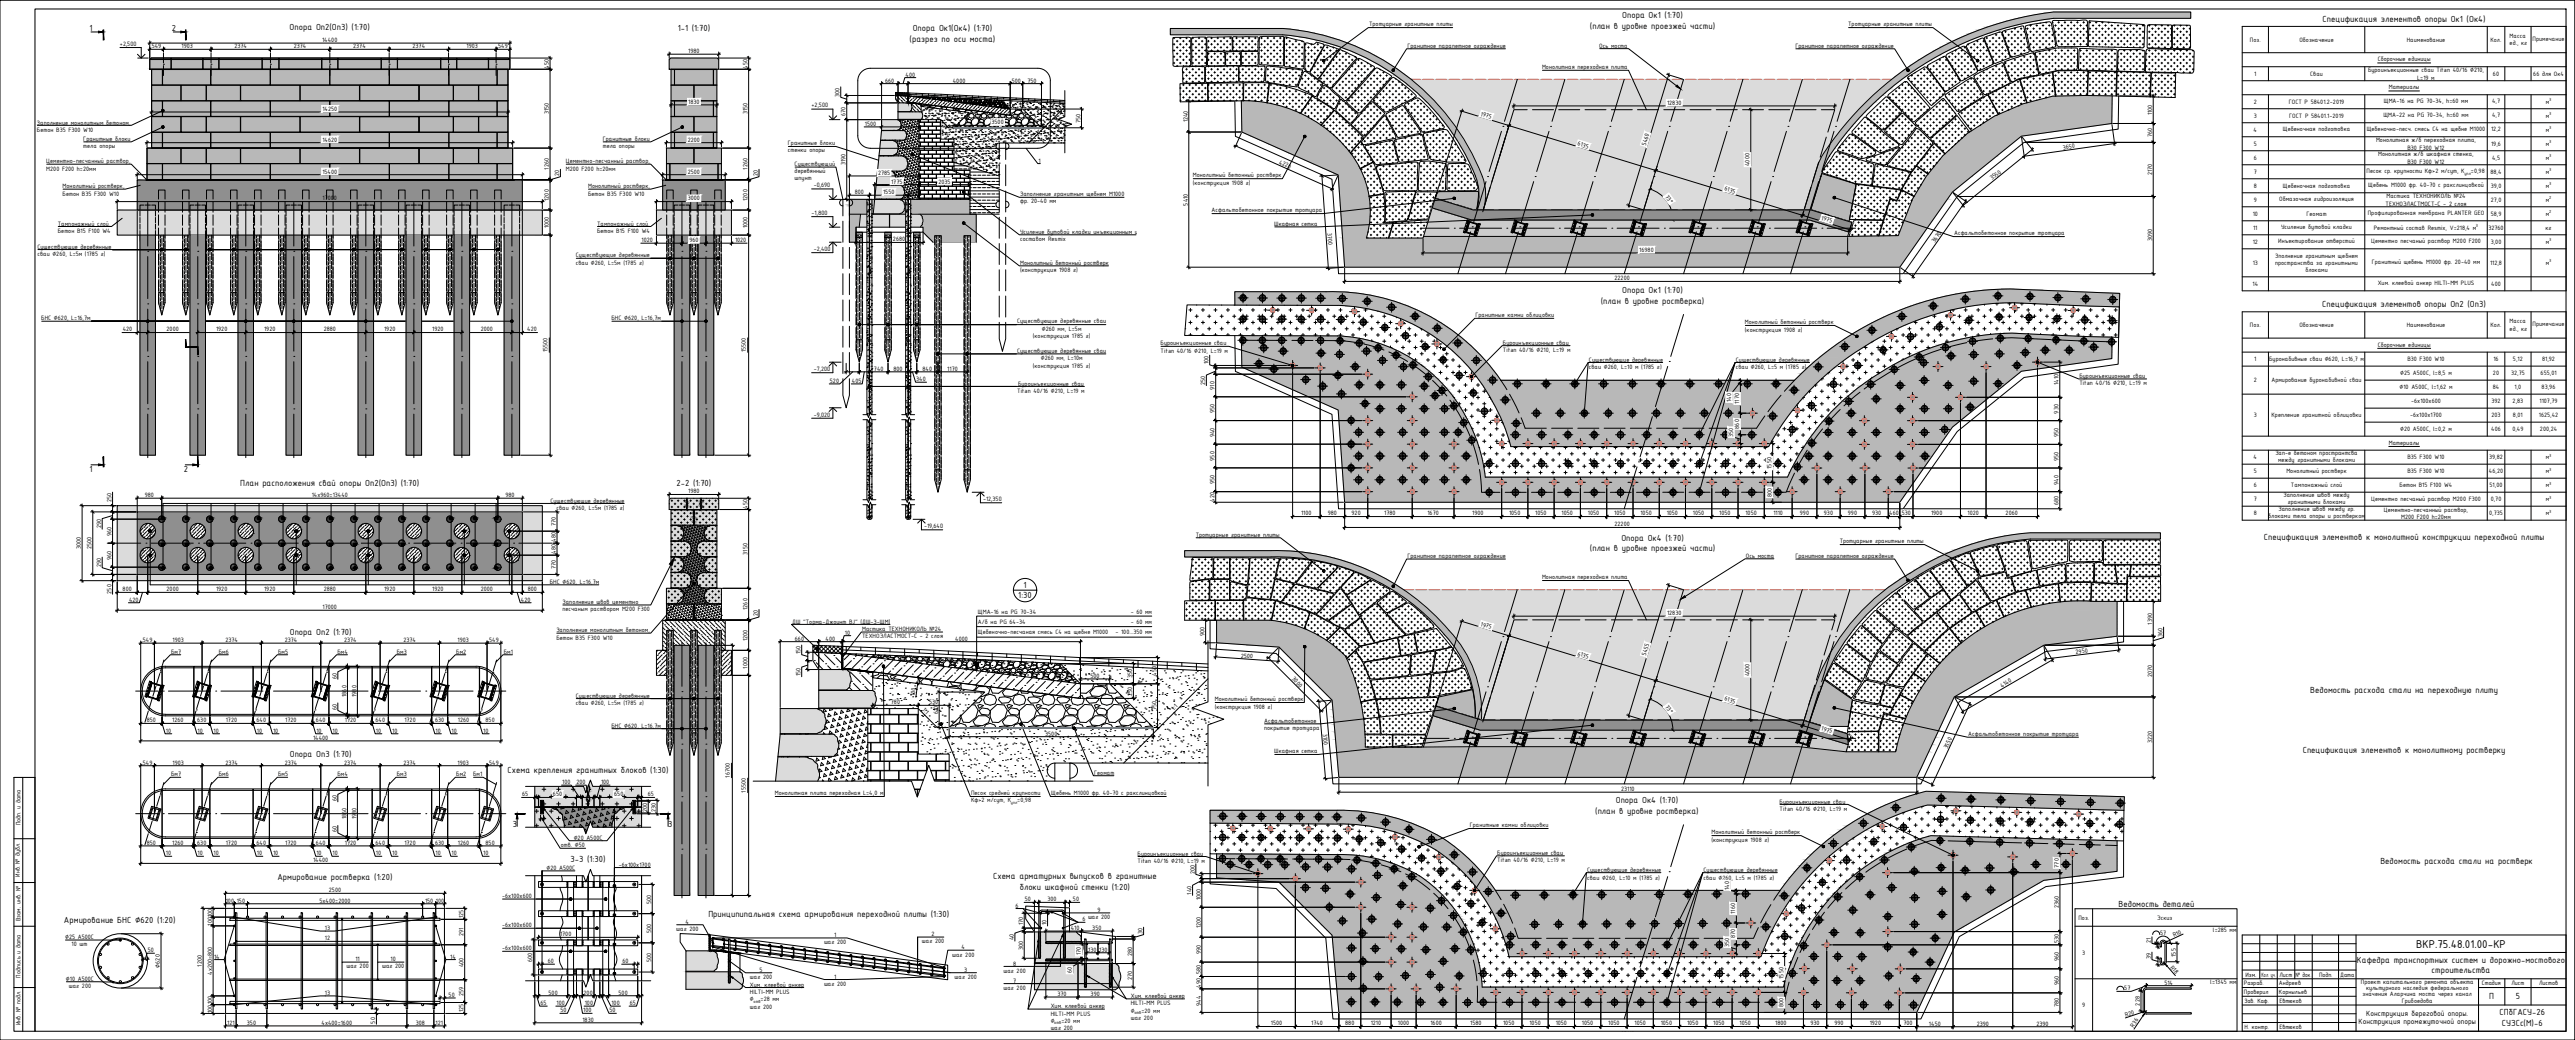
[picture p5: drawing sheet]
<svg xmlns="http://www.w3.org/2000/svg" width="1471mm" height="594mm" viewBox="0 0 1471 594" stroke-linecap="round" stroke-linejoin="round" font-family="sans-serif">
<defs><g id="words">
<text font-size="7" x="1380" y="541">ВКР.75.48.01.00-КР</text>
<g font-size="5.4">
<text x="927" y="10">Опора Ок1 (1:70)</text>
<text x="165" y="17">Опора Оп2(Оп3) (1:70)</text>
<text x="387" y="18">1-1 (1:70)</text>
<text x="521" y="18">Опора Ок1(Ок4) (1:70)</text>
<text x="908" y="16">(план в уровне проезжей части)</text>
<text x="1327" y="13">Спецификация элементов опоры Ок1 (Ок4)</text>
<text x="520" y="24">(разрез по оси моста)</text>
<text x="927" y="167">Опора Ок1 (1:70)</text>
<text x="915" y="174">(план в уровне ростверка)</text>
<text x="1327" y="176">Спецификация элементов опоры Оп2 (Оп3)</text>
<text x="137" y="277">План расположения свай опоры Оп2(Оп3) (1:70)</text>
<text x="386" y="278">2-2 (1:70)</text>
<text x="926" y="309">Опора Ок4 (1:70)</text>
<text x="1293" y="308">Спецификация элементов к монолитной конструкции переходной плиты</text>
<text x="908" y="315">(план в уровне проезжей части)</text>
<text x="585" y="336">1</text>
<text x="582" y="342">1:30</text>
<text x="166" y="363">Опора Оп2 (1:70)</text>
<text x="1320" y="396">Ведомость расхода стали на переходную плиту</text>
<text x="1316" y="430">Спецификация элементов к монолитному ростверку</text>
<text x="166" y="433">Опора Оп3 (1:70)</text>
<text x="290" y="442">Схема крепления гранитных блоков (1:30)</text>
<text x="923" y="459">Опора Ок4 (1:70)</text>
<text x="911" y="465">(план в уровне ростверка)</text>
<text x="326" y="492">3-3 (1:30)</text>
<text x="1360" y="494">Ведомость расхода стали на ростверк</text>
<text x="158" y="503">Армирование ростверка (1:20)</text>
<text x="567" y="502">Схема арматурных выпусков в гранитные</text>
<text x="583" y="508">блоки шкафной стенки (1:20)</text>
<text x="1210" y="518">Ведомость деталей</text>
<text x="37" y="527">Армирование БНС ∅620 (1:20)</text>
<text x="405" y="524">Принципипальная схема армирования переходной плиты (1:30)</text>
<text x="1346" y="550">Кафедра транспортных систем и дорожно-мостового</text>
<text x="1389" y="556">строительства</text>
<text x="1422" y="571">П</text>
<text x="1437" y="571">5</text>
<text x="1428" y="580">СПбГАСУ-26</text>
<text x="1429" y="586">СУЗСс(М)-6</text>
</g>
<g font-size="5.1">
<text x="51" y="18">1</text>
<text x="98" y="18">2</text>
<text x="51" y="270">1</text>
<text x="105" y="270">2</text>
<text x="293" y="472">3</text>
<text x="382" y="472">3</text>
</g>
<g font-size="4.7">
<text x="1352" y="580">Конструкция береговой опоры.</text>
<text x="1347" y="585">Конструкция промежуточной опоры</text>
</g>
<g font-size="3.9">
<text x="782" y="15">Тротуарные гранитные плиты</text>
<text x="1056" y="15">Тротуарные гранитные плиты</text>
<text x="184" y="24">14400</text>
<text x="1314" y="24">Обозначение</text>
<text x="1375" y="24">Наименование</text>
<text x="1434" y="22">Масса</text>
<text x="1447" y="23">Примечание</text>
<text x="87" y="28">549</text>
<text x="104" y="28">1903</text>
<text x="134" y="28">2374</text>
<text x="168" y="28">2374</text>
<text x="202" y="28">2374</text>
<text x="236" y="28">2374</text>
<text x="267" y="28">1903</text>
<text x="285" y="28">549</text>
<text x="804" y="27">Гранитное парапетное ограждение</text>
<text x="914" y="27">Ось моста</text>
<text x="1026" y="27">Гранитное парапетное ограждение</text>
<text x="1285" y="24">Поз.</text>
<text x="1423" y="24">Кол.</text>
<text x="1434" y="26">ед., кг</text>
<text x="393" y="30">1980</text>
<text x="1358" y="35">Сборочные единицы</text>
<text x="314" y="39" transform="rotate(-90 314 39)">450</text>
<text x="427" y="39" transform="rotate(-90 427 39)">450</text>
<text x="881" y="39">Монолитная переходная плита</text>
<text x="1353" y="41">Буроинъекционные сваи Titan 40/16 ∅210,</text>
<text x="506" y="47">660</text>
<text x="517" y="44">400</text>
<text x="544" y="47">4000</text>
<text x="578" y="47">500</text>
<text x="587" y="47">750</text>
<text x="1288" y="43">1</text>
<text x="1320" y="43">Сваи</text>
<text x="1381" y="45">L=19 м</text>
<text x="1424" y="43">60</text>
<text x="1447" y="43">66 для Ок4</text>
<text x="1365" y="51">Материалы</text>
<text x="393" y="59">1830</text>
<text x="480" y="55" transform="rotate(-90 480 55)">300</text>
<text x="952" y="60">12830</text>
<text x="1288" y="59">2</text>
<text x="1308" y="59">ГОСТ Р 58401.2-2019</text>
<text x="1362" y="59">ЩМА-16 на PG 70-34, h=60 мм</text>
<text x="1424" y="59">4,7</text>
<text x="1454" y="59">м</text>
<text x="184" y="63">14250</text>
<text x="314" y="65" transform="rotate(-90 314 65)">3150</text>
<text x="427" y="65" transform="rotate(-90 427 65)">3150</text>
<text x="1229" y="66" transform="rotate(-90 1229 66)">1100</text>
<text x="21" y="71">Заполнение монолитным бетоном,</text>
<text x="483" y="66" transform="rotate(-90 483 66)">670</text>
<text x="494" y="72">1500</text>
<text x="566" y="71">3500</text>
<text x="617" y="70" transform="rotate(-90 617 70)">750</text>
<text x="679" y="70" transform="rotate(-90 679 70)">1240</text>
<text x="846" y="66" transform="rotate(17 846 66)">1975</text>
<text x="1288" y="67">3</text>
<text x="1308" y="67">ГОСТ Р 58401.1-2019</text>
<text x="1362" y="67">ЩМА-22 на PG 70-34, h=60 мм</text>
<text x="1424" y="67">4,7</text>
<text x="1454" y="67">м</text>
<text x="21" y="75">Бетон B35 F300 W10</text>
<text x="1287" y="75">4</text>
<text x="1304" y="75">Щебеночная подготовка</text>
<text x="1352" y="75">Щебеночно-песч. смесь С4 на щебне М1000</text>
<text x="1423" y="75">12,2</text>
<text x="1454" y="75">м</text>
<text x="48" y="80">Гранитные блоки</text>
<text x="184" y="81">14620</text>
<text x="344" y="80">Гранитные блоки</text>
<text x="393" y="81">2200</text>
<text x="450" y="83">Гранитные блоки</text>
<text x="901" y="83" transform="rotate(17 901 83)">6135</text>
<text x="940" y="83" transform="rotate(-73 940 83)">5460</text>
<text x="1229" y="79" transform="rotate(-90 1229 79)">760</text>
<text x="1288" y="83">5</text>
<text x="1357" y="81">Монолитная ж/б переходная плита,</text>
<text x="1423" y="83">19,6</text>
<text x="1454" y="83">м</text>
<text x="48" y="84">тела опоры</text>
<text x="344" y="84">тела опоры</text>
<text x="450" y="87">стенки опоры</text>
<text x="1179" y="85" transform="rotate(-8 1179 85)">3650</text>
<text x="1359" y="89">Монолитная ж/б шкафная стенка,</text>
<text x="1375" y="85">B30 F300 W12</text>
<text x="26" y="93">Цементно-песчанный раствор,</text>
<text x="323" y="93">Цементно-песчанный раствор,</text>
<text x="454" y="95">Существующий</text>
<text x="483" y="94" transform="rotate(-90 483 94)">3190</text>
<text x="593" y="93">1</text>
<text x="730" y="94" transform="rotate(24 730 94)">4220</text>
<text x="1000" y="95" transform="rotate(-90 1000 95)">4000</text>
<text x="1288" y="91">6</text>
<text x="1375" y="93">B30 F300 W12</text>
<text x="1424" y="91">4,5</text>
<text x="1454" y="91">м</text>
<text x="26" y="97">М200 F200 h=20мм</text>
<text x="184" y="99">15400</text>
<text x="314" y="97" transform="rotate(-90 314 97)">1260</text>
<text x="320" y="101" transform="rotate(-90 320 101)">20</text>
<text x="323" y="97">М200 F200 h=20мм</text>
<text x="393" y="99">2500</text>
<text x="427" y="97" transform="rotate(-90 427 97)">1260</text>
<text x="433" y="101" transform="rotate(-90 433 101)">20</text>
<text x="454" y="99">деревянный</text>
<text x="502" y="100">2785</text>
<text x="681" y="101">Монолитный бетонный ростверк</text>
<text x="1229" y="100" transform="rotate(-90 1229 100)">2170</text>
<text x="1288" y="99">7</text>
<text x="1352" y="99">Песок ср. крупности Кф&gt;2 м/сут, К</text>
<text x="1412" y="99">=0,98</text>
<text x="1423" y="99">88,4</text>
<text x="1454" y="99">м</text>
<text x="36" y="108">Монолитный ростверк,</text>
<text x="336" y="108">Монолитный ростверк,</text>
<text x="454" y="103">шпунт</text>
<text x="509" y="105">1775</text>
<text x="536" y="105">2035</text>
<text x="681" y="106">(конструкция 1908 г)</text>
<text x="1138" y="103" transform="rotate(-39 1138 103)">3550</text>
<text x="1288" y="107">8</text>
<text x="1304" y="107">Щебеночная подготовка</text>
<text x="1353" y="107">Щебень М1000 фр. 40-70 с ракслинцовкой</text>
<text x="1423" y="107">39,0</text>
<text x="1454" y="107">м</text>
<text x="36" y="112">Бетон B35 F300 W10</text>
<text x="336" y="112">Бетон B35 F300 W10</text>
<text x="488" y="111">800</text>
<text x="505" y="111">1550</text>
<text x="519" y="111">440</text>
<text x="583" y="112">Заполнение гранитным щебнем М1000</text>
<text x="951" y="112" transform="rotate(54 951 112)">73°</text>
<text x="985" y="109" transform="rotate(17 985 109)">6135</text>
<text x="1363" y="113">Мастика ТЕХНОНИКОЛЬ №24</text>
<text x="184" y="115">17000</text>
<text x="314" y="115" transform="rotate(-90 314 115)">1200</text>
<text x="393" y="115">3000</text>
<text x="427" y="115" transform="rotate(-90 427 115)">1200</text>
<text x="583" y="116">фр. 20-40 мм</text>
<text x="679" y="117" transform="rotate(-90 679 117)">5410</text>
<text x="1288" y="115">9</text>
<text x="1302" y="115">Обмазочная гидроизоляция</text>
<text x="1363" y="117">ТЕХНОЭЛАСТМОСТ-С - 2 слоя</text>
<text x="1423" y="115">27,0</text>
<text x="1454" y="115">м</text>
<text x="692" y="121">Асфальтобетонное покрытие тротуара</text>
<text x="1040" y="126" transform="rotate(17 1040 126)">1975</text>
<text x="1287" y="123">10</text>
<text x="1318" y="123">Геомат</text>
<text x="1353" y="123">Профилированная мембрана PLANTER GEO</text>
<text x="1423" y="123">58,9</text>
<text x="1454" y="123">м</text>
<text x="33" y="129">Тампонажный слой,</text>
<text x="314" y="130" transform="rotate(-90 314 130)">1000</text>
<text x="341" y="129">Тампонажный слой,</text>
<text x="427" y="130" transform="rotate(-90 427 130)">1000</text>
<text x="728" y="129">Шкафная сетка</text>
<text x="1287" y="131">11</text>
<text x="1303" y="131">Усиление бутовой кладки</text>
<text x="1356" y="131">Ремонтный состав Resmix, V=218,4 м</text>
<text x="1422" y="131">32760</text>
<text x="1454" y="131">кг</text>
<text x="33" y="133">Бетон B15 F100 W4</text>
<text x="341" y="133">Бетон B15 F100 W4</text>
<text x="510" y="138">2680</text>
<text x="583" y="134">Усиление бутовой кладки инъекционным цементным</text>
<text x="583" y="138">составом Resmix</text>
<text x="758" y="133" transform="rotate(86 758 133)">3700</text>
<text x="1116" y="134">Асфальтобетонное покрытие тротуара</text>
<text x="1229" y="138" transform="rotate(-90 1229 138)">3090</text>
<text x="21" y="142">Существующие деревянные</text>
<text x="366" y="138">1020</text>
<text x="394" y="138">960</text>
<text x="420" y="138">1020</text>
<text x="937" y="144">16980</text>
<text x="1105" y="139" transform="rotate(-55 1105 139)">3670</text>
<text x="1287" y="139">12</text>
<text x="1302" y="139">Инъектирование отверстий</text>
<text x="1355" y="139">Цементно песчаный раствор М200 F200</text>
<text x="1423" y="139">3,00</text>
<text x="1454" y="139">м</text>
<text x="21" y="146">сваи ∅260, L=5м (1785 г)</text>
<text x="329" y="147">Существующие деревянные</text>
<text x="1300" y="147">Зполнение гранитным щебнем</text>
<text x="329" y="151">сваи ∅260, L=5м (1785 г)</text>
<text x="583" y="151">Монолитный бетонный ростверк</text>
<text x="583" y="156">(конструкция 1908 г)</text>
<text x="1287" y="151">13</text>
<text x="1300" y="151">пространства за гранитными</text>
<text x="1317" y="156">блоками</text>
<text x="1355" y="151">Гранитный щебень М1000 фр. 20-40 мм</text>
<text x="1423" y="151">112,8</text>
<text x="1454" y="151">м</text>
<text x="922" y="160">22200</text>
<text x="1287" y="163">14</text>
<text x="1358" y="163">Хим. клеевой анкер HILTI-MM PLUS</text>
<text x="1423" y="163">400</text>
<text x="24" y="183">БНС ∅620, L=16,7м</text>
<text x="349" y="183">БНС ∅620, L=16,7м</text>
<text x="581" y="185">Существующие деревянные сваи</text>
<text x="843" y="181">Гранитные камни облицовки</text>
<text x="997" y="185">Монолитный бетонный ростверк</text>
<text x="1434" y="185">Масса</text>
<text x="70" y="189">420</text>
<text x="95" y="189">2000</text>
<text x="123" y="189">1920</text>
<text x="151" y="189">1920</text>
<text x="185" y="189">2880</text>
<text x="219" y="189">1920</text>
<text x="247" y="189">1920</text>
<text x="275" y="189">2000</text>
<text x="301" y="189">420</text>
<text x="595" y="189">∅260 мм, L=5м</text>
<text x="997" y="190">(конструкция 1908 г)</text>
<text x="1285" y="187">Поз.</text>
<text x="1314" y="187">Обозначение</text>
<text x="1375" y="187">Наименование</text>
<text x="1423" y="187">Кол.</text>
<text x="1434" y="189">ед., кг</text>
<text x="1447" y="186">Примечание</text>
<text x="590" y="193">(конструкция 1785 г)</text>
<text x="663" y="197">Буроинъекционные сваи</text>
<text x="859" y="197">Буроинъекционные сваи</text>
<text x="313" y="201" transform="rotate(-90 313 201)">15500</text>
<text x="426" y="201" transform="rotate(-90 426 201)">15500</text>
<text x="581" y="201">Существующие деревянные сваи</text>
<text x="663" y="201">Titan 40/16 ∅210, L=19 м</text>
<text x="859" y="201">Titan 40/16 ∅210, L=19 м</text>
<text x="1358" y="198">Сборочные единицы</text>
<text x="590" y="210">(конструкция 1785 г)</text>
<text x="595" y="206">∅260 мм, L=10м</text>
<text x="690" y="208" transform="rotate(-90 690 208)">100</text>
<text x="908" y="207">Существующие деревянные</text>
<text x="992" y="207">Существующие деревянные</text>
<text x="1288" y="206">1</text>
<text x="1296" y="206">Буронабивные сваи ∅620, L=16,7 м</text>
<text x="1375" y="206">B30 F300 W10</text>
<text x="1424" y="206">16</text>
<text x="1436" y="206">5,12</text>
<text x="1452" y="206">81,92</text>
<text x="499" y="212">740</text>
<text x="510" y="212">800</text>
<text x="527" y="212">840</text>
<text x="541" y="212">1170</text>
<text x="908" y="211">сваи ∅260, L=10 м (1785 г)</text>
<text x="992" y="211">сваи ∅260, L=5 м (1785 г)</text>
<text x="1188" y="216">Буроинъекционные сваи</text>
<text x="1371" y="214">∅25 A500C, l=8,5 м</text>
<text x="1424" y="214">20</text>
<text x="1435" y="214">32,75</text>
<text x="1451" y="214">655,01</text>
<text x="474" y="219">520</text>
<text x="487" y="219">405</text>
<text x="523" y="218">340</text>
<text x="582" y="220">Буроинъекционные сваи</text>
<text x="689" y="220" transform="rotate(-90 689 220)">250</text>
<text x="1176" y="220" transform="rotate(-90 1176 220)">1410</text>
<text x="1188" y="220">Titan 40/16 ∅210, L=19 м</text>
<text x="1288" y="218">2</text>
<text x="1298" y="218">Армирование буронабивной сваи</text>
<text x="581" y="224">Titan 40/16 ∅210, L=19 м</text>
<text x="694" y="223" transform="rotate(-90 694 223)">910</text>
<text x="1371" y="222">∅10 A500C, l=1,62 м</text>
<text x="1424" y="222">84</text>
<text x="1437" y="222">1,0</text>
<text x="1452" y="222">83,96</text>
<text x="989" y="229" transform="rotate(-90 989 229)">140</text>
<text x="994" y="231" transform="rotate(-90 994 231)">1170</text>
<text x="1377" y="230">-6x100x600</text>
<text x="1423" y="230">392</text>
<text x="1435" y="230">2,83</text>
<text x="1451" y="230">1107,79</text>
<text x="694" y="236" transform="rotate(-90 694 236)">950</text>
<text x="1176" y="236" transform="rotate(-90 1176 236)">930</text>
<text x="1288" y="238">3</text>
<text x="1298" y="238">Крепление гранитной облицовки</text>
<text x="1377" y="238">-6x100x1700</text>
<text x="1423" y="238">203</text>
<text x="1436" y="238">8,01</text>
<text x="1450" y="238">1625,42</text>
<text x="994" y="245" transform="rotate(-90 994 245)">860</text>
<text x="694" y="250" transform="rotate(-90 694 250)">940</text>
<text x="990" y="249" transform="rotate(-90 990 249)">350</text>
<text x="1176" y="250" transform="rotate(-90 1176 250)">950</text>
<text x="1371" y="246">∅20 A500C, l=0,2 м</text>
<text x="1423" y="246">406</text>
<text x="1435" y="246">0,49</text>
<text x="1451" y="246">200,24</text>
<text x="1365" y="254">Материалы</text>
<text x="694" y="263" transform="rotate(-90 694 263)">950</text>
<text x="1176" y="263" transform="rotate(-90 1176 263)">950</text>
<text x="1287" y="262">4</text>
<text x="1300" y="260">Зап-е бетоном пространтсва</text>
<text x="1375" y="262">B35 F300 W10</text>
<text x="1422" y="262">39,82</text>
<text x="1454" y="262">м</text>
<text x="1012" y="268" transform="rotate(-90 1012 268)">1550</text>
<text x="1301" y="264">между гранитными блоками</text>
<text x="1288" y="270">5</text>
<text x="1306" y="270">Монолитный ростверк</text>
<text x="1375" y="270">B35 F300 W10</text>
<text x="1422" y="270">46,20</text>
<text x="1454" y="270">м</text>
<text x="393" y="282">1980</text>
<text x="694" y="277" transform="rotate(-90 694 277)">950</text>
<text x="1176" y="277" transform="rotate(-90 1176 277)">940</text>
<text x="1288" y="278">6</text>
<text x="1309" y="278">Тампонажный слой</text>
<text x="1371" y="278">Бетон B15 F100 W4</text>
<text x="1422" y="278">51,00</text>
<text x="1454" y="278">м</text>
<text x="64" y="287" transform="rotate(-90 64 287)">250</text>
<text x="83" y="284">980</text>
<text x="178" y="284">14x960=13440</text>
<text x="289" y="284">980</text>
<text x="314" y="287">Существующие деревянные</text>
<text x="694" y="287" transform="rotate(-90 694 287)">420</text>
<text x="1012" y="284" transform="rotate(-90 1012 284)">800</text>
<text x="1288" y="286">7</text>
<text x="1305" y="284">Заполнение швов между</text>
<text x="1355" y="286">Цементно песчаный раствор M200 F300</text>
<text x="1423" y="286">0,70</text>
<text x="1454" y="286">м</text>
<text x="318" y="291">сваи ∅260, L=5м (1785 г)</text>
<text x="427" y="291" transform="rotate(-90 427 291)">450</text>
<text x="1176" y="288" transform="rotate(-90 1176 288)">680</text>
<text x="1302" y="292">Заполнение швов между гр.</text>
<text x="1307" y="288">гранитными блоками</text>
<text x="1362" y="292">Цементно-песчанный раствор,</text>
<text x="743" y="294">1100</text>
<text x="759" y="294">980</text>
<text x="772" y="294">920</text>
<text x="791" y="294">1780</text>
<text x="816" y="294">1670</text>
<text x="841" y="294">1900</text>
<text x="862" y="294">1050</text>
<text x="877" y="294">1050</text>
<text x="892" y="294">1050</text>
<text x="907" y="294">1050</text>
<text x="922" y="294">1050</text>
<text x="937" y="294">1050</text>
<text x="952" y="294">1050</text>
<text x="967" y="294">1050</text>
<text x="982" y="294">1050</text>
<text x="997" y="294">1050</text>
<text x="1013" y="294">1110</text>
<text x="1028" y="294">990</text>
<text x="1042" y="294">930</text>
<text x="1056" y="294">990</text>
<text x="1069" y="294">930</text>
<text x="1079" y="294">460</text>
<text x="1086" y="294">530</text>
<text x="1103" y="294">1900</text>
<text x="1124" y="294">1020</text>
<text x="1146" y="294">2060</text>
<text x="1288" y="294">8</text>
<text x="1296" y="296">блоками тела опоры и ростверком</text>
<text x="1372" y="296">М200 F200 h=20мм</text>
<text x="1422" y="294">0,735</text>
<text x="1454" y="294">м</text>
<text x="58" y="302" transform="rotate(-90 58 302)">290</text>
<text x="318" y="301" transform="rotate(-90 318 301)">770</text>
<text x="922" y="301">22200</text>
<text x="64" y="306" transform="rotate(-90 64 306)">960</text>
<text x="318" y="310" transform="rotate(-90 318 310)">480</text>
<text x="683" y="306">Тротуарные гранитные плиты</text>
<text x="1051" y="310">Тротуарные гранитные плиты</text>
<text x="46" y="314" transform="rotate(-90 46 314)">3000</text>
<text x="52" y="314" transform="rotate(-90 52 314)">2500</text>
<text x="318" y="316" transform="rotate(-90 318 316)">480</text>
<text x="427" y="317" transform="rotate(-90 427 317)">3150</text>
<text x="58" y="324" transform="rotate(-90 58 324)">290</text>
<text x="64" y="320" transform="rotate(-90 64 320)">960</text>
<text x="804" y="319">Гранитное парапетное ограждение</text>
<text x="997" y="319">Ось моста</text>
<text x="1026" y="319">Гранитное парапетное ограждение</text>
<text x="318" y="325" transform="rotate(-90 318 325)">770</text>
<text x="314" y="334">БНС ∅620, L=16,7м</text>
<text x="881" y="331">Монолитная переходная плита</text>
<text x="64" y="339" transform="rotate(-90 64 339)">250</text>
<text x="70" y="338">800</text>
<text x="95" y="338">2000</text>
<text x="123" y="338">1920</text>
<text x="151" y="338">1920</text>
<text x="185" y="338">2880</text>
<text x="219" y="338">1920</text>
<text x="247" y="338">1920</text>
<text x="275" y="338">2000</text>
<text x="301" y="338">800</text>
<text x="74" y="344">420</text>
<text x="184" y="348">17000</text>
<text x="298" y="344">420</text>
<text x="321" y="345">Заполнение швов цементно</text>
<text x="321" y="349">песчаным раствором M200 F300</text>
<text x="427" y="348" transform="rotate(-90 427 348)">1260</text>
<text x="433" y="352" transform="rotate(-90 433 352)">20</text>
<text x="559" y="350">ЩМА-16 на PG 70-34</text>
<text x="646" y="350">- 60 мм</text>
<text x="952" y="351">12830</text>
<text x="453" y="356">ДШ &quot;Торма-Джоинт BJ&quot; (ДШ-З-ЩМ)</text>
<text x="559" y="356">А/б на PG 64-34</text>
<text x="646" y="356">- 60 мм</text>
<text x="846" y="358" transform="rotate(17 846 358)">1975</text>
<text x="1229" y="357" transform="rotate(-90 1229 357)">1390</text>
<text x="318" y="361">Заполнение монолитным бетоном,</text>
<text x="318" y="365">Бетон B35 F300 W10</text>
<text x="454" y="366">660</text>
<text x="472" y="366">400</text>
<text x="483" y="362">10</text>
<text x="493" y="361">Мастика ТЕХНОНИКОЛЬ №24</text>
<text x="493" y="365">ТЕХНОЭЛАСТМОСТ-С - 2 слоя</text>
<text x="546" y="366">4000</text>
<text x="559" y="362">Щебеночно-песчаная смесь С4 на щебне М1000</text>
<text x="637" y="362">- 100...350 мм</text>
<text x="688" y="363" transform="rotate(-90 688 363)">900</text>
<text x="1235" y="364" transform="rotate(-90 1235 364)">360</text>
<text x="82" y="367">549</text>
<text x="99" y="367">1903</text>
<text x="129" y="367">2374</text>
<text x="163" y="367">2374</text>
<text x="197" y="367">2374</text>
<text x="231" y="367">2374</text>
<text x="261" y="367">1903</text>
<text x="279" y="367">549</text>
<text x="427" y="366" transform="rotate(-90 427 366)">1200</text>
<text x="98" y="374">Бм7</text>
<text x="125" y="374">Бм6</text>
<text x="159" y="374">Бм5</text>
<text x="193" y="374">Бм4</text>
<text x="227" y="374">Бм3</text>
<text x="261" y="374">Бм2</text>
<text x="288" y="374">Бм1</text>
<text x="457" y="374" transform="rotate(-90 457 374)">150</text>
<text x="709" y="376" transform="rotate(4 709 376)">2500</text>
<text x="901" y="374" transform="rotate(17 901 374)">6135</text>
<text x="940" y="375" transform="rotate(-73 940 375)">5455</text>
<text x="1186" y="374" transform="rotate(-7 1186 374)">2950</text>
<text x="427" y="382" transform="rotate(-90 427 382)">1000</text>
<text x="192" y="388" transform="rotate(-90 192 388)">60</text>
<text x="457" y="386" transform="rotate(-90 457 386)">150</text>
<text x="623" y="387">500</text>
<text x="647" y="387" transform="rotate(-90 647 387)">350</text>
<text x="661" y="386" transform="rotate(-90 661 386)">450</text>
<text x="738" y="388" transform="rotate(45 738 388)">3000</text>
<text x="1000" y="386" transform="rotate(-90 1000 386)">4000</text>
<text x="1229" y="387" transform="rotate(-90 1229 387)">2070</text>
<text x="1144" y="393" transform="rotate(-30 1144 393)">4140</text>
<text x="198" y="398" transform="rotate(-90 198 398)">1860</text>
<text x="204" y="398" transform="rotate(-90 204 398)">1980</text>
<text x="329" y="399">Существующие деревянные</text>
<text x="523" y="398" transform="rotate(-83 523 398)">100</text>
<text x="647" y="397" transform="rotate(-90 647 397)">250</text>
<text x="694" y="401">Монолитный бетонный ростверк</text>
<text x="985" y="400" transform="rotate(17 985 400)">6135</text>
<text x="192" y="405" transform="rotate(-90 192 405)">60</text>
<text x="329" y="403">сваи ∅260, L=5м (1785 г)</text>
<text x="509" y="402">780</text>
<text x="527" y="406" transform="rotate(44 527 406)">1:1</text>
<text x="531" y="402">530</text>
<text x="536" y="408" transform="rotate(-90 536 408)">610</text>
<text x="661" y="406" transform="rotate(-90 661 406)">750</text>
<text x="671" y="406" transform="rotate(-45 671 406)">1:1</text>
<text x="694" y="405">(конструкция 1908 г)</text>
<text x="951" y="404" transform="rotate(54 951 404)">73°</text>
<text x="84" y="413">850</text>
<text x="98" y="413">1260</text>
<text x="113" y="413">630</text>
<text x="129" y="413">1720</text>
<text x="147" y="413">640</text>
<text x="163" y="413">1720</text>
<text x="181" y="413">640</text>
<text x="197" y="413">1720</text>
<text x="215" y="413">640</text>
<text x="231" y="413">1720</text>
<text x="249" y="413">630</text>
<text x="262" y="413">1260</text>
<text x="277" y="413">850</text>
<text x="722" y="413">Асфальтобетонное</text>
<text x="95" y="419">10</text>
<text x="113" y="419">10</text>
<text x="122" y="419">10</text>
<text x="147" y="419">10</text>
<text x="156" y="419">10</text>
<text x="181" y="419">10</text>
<text x="190" y="419">10</text>
<text x="215" y="419">10</text>
<text x="224" y="419">10</text>
<text x="249" y="419">10</text>
<text x="258" y="419">10</text>
<text x="276" y="419">10</text>
<text x="349" y="416">БНС ∅620, L=16,7м</text>
<text x="722" y="417">покрытие тротуара</text>
<text x="756" y="419" transform="rotate(85 756 419)">3100</text>
<text x="1040" y="417" transform="rotate(17 1040 417)">1975</text>
<text x="179" y="423">14400</text>
<text x="597" y="420">3500</text>
<text x="1124" y="420">Асфальтобетонное покрытие тротуара</text>
<text x="1229" y="425" transform="rotate(-90 1229 425)">3220</text>
<text x="728" y="430">Шкафная сетка</text>
<text x="1113" y="428" transform="rotate(-65 1113 428)">3550</text>
<text x="82" y="437">549</text>
<text x="99" y="437">1903</text>
<text x="129" y="437">2374</text>
<text x="163" y="437">2374</text>
<text x="197" y="437">2374</text>
<text x="231" y="437">2374</text>
<text x="261" y="437">1903</text>
<text x="279" y="437">549</text>
<text x="98" y="443">Бм7</text>
<text x="125" y="443">Бм6</text>
<text x="159" y="443">Бм5</text>
<text x="193" y="443">Бм4</text>
<text x="227" y="443">Бм3</text>
<text x="261" y="443">Бм2</text>
<text x="270" y="443">Бм1</text>
<text x="625" y="443">Геомат</text>
<text x="321" y="448">100</text>
<text x="329" y="448">200</text>
<text x="343" y="448">100</text>
<text x="417" y="444" transform="rotate(-90 417 444)">16700</text>
<text x="298" y="455">65</text>
<text x="316" y="455">650</text>
<text x="351" y="455">650</text>
<text x="370" y="455">65</text>
<text x="426" y="453" transform="rotate(-90 426 453)">15500</text>
<text x="443" y="454">Монолитная плита переходная L=4,0 м</text>
<text x="555" y="454">Песок средней крупности</text>
<text x="601" y="454">Щебень М1000 фр. 40-70 с ракслинцовкой</text>
<text x="926" y="452">23110</text>
<text x="192" y="458" transform="rotate(-90 192 458)">60</text>
<text x="555" y="458">Кф&gt;2 м/сут, К</text>
<text x="581" y="458">=0,98</text>
<text x="1017" y="459">Буроинъекционные сваи</text>
<text x="370" y="464" transform="rotate(-90 370 464)">200</text>
<text x="375" y="464" transform="rotate(-90 375 464)">230</text>
<text x="1017" y="463">Titan 40/16 ∅210, L=19 м</text>
<text x="198" y="468" transform="rotate(-90 198 468)">1860</text>
<text x="204" y="468" transform="rotate(-90 204 468)">1980</text>
<text x="840" y="472">Гранитные камни облицовки</text>
<text x="192" y="475" transform="rotate(-90 192 475)">60</text>
<text x="328" y="480">∅20 A500C</text>
<text x="978" y="477">Монолитный бетонный ростверк</text>
<text x="84" y="483">850</text>
<text x="98" y="483">1260</text>
<text x="113" y="483">630</text>
<text x="129" y="483">1720</text>
<text x="147" y="483">640</text>
<text x="163" y="483">1720</text>
<text x="181" y="483">640</text>
<text x="197" y="483">1720</text>
<text x="215" y="483">640</text>
<text x="231" y="483">1720</text>
<text x="249" y="483">630</text>
<text x="262" y="483">1260</text>
<text x="277" y="483">850</text>
<text x="320" y="484">отв. ∅50</text>
<text x="978" y="481">(конструкция 1908 г)</text>
<text x="95" y="489">10</text>
<text x="113" y="489">10</text>
<text x="122" y="489">10</text>
<text x="147" y="489">10</text>
<text x="156" y="489">10</text>
<text x="181" y="489">10</text>
<text x="190" y="489">10</text>
<text x="215" y="489">10</text>
<text x="224" y="489">10</text>
<text x="249" y="489">10</text>
<text x="258" y="489">10</text>
<text x="276" y="489">10</text>
<text x="650" y="489">Буроинъекционные сваи</text>
<text x="855" y="488">Буроинъекционные сваи</text>
<text x="179" y="493">14400</text>
<text x="312" y="497">∅20 A500C</text>
<text x="354" y="495">-6x100x1700</text>
<text x="650" y="493">Titan 40/16 ∅210, L=19 м</text>
<text x="855" y="493">Titan 40/16 ∅210, L=19 м</text>
<text x="907" y="498">Существующие деревянные</text>
<text x="973" y="498">Существующие деревянные</text>
<text x="1176" y="496" transform="rotate(-90 1176 496)">770</text>
<text x="683" y="499" transform="rotate(-90 683 499)">200</text>
<text x="907" y="502">сваи ∅260, L=10 м (1785 г)</text>
<text x="973" y="502">сваи ∅260, L=5 м (1785 г)</text>
<text x="188" y="510">2500</text>
<text x="988" y="508" transform="rotate(-90 988 508)">140</text>
<text x="129" y="516">100</text>
<text x="135" y="516">150</text>
<text x="183" y="516">5x400=2000</text>
<text x="243" y="516">150</text>
<text x="249" y="516">100</text>
<text x="287" y="513">-6x100x600</text>
<text x="585" y="515">50</text>
<text x="598" y="515">300</text>
<text x="613" y="515">50</text>
<text x="681" y="511" transform="rotate(-90 681 511)">140</text>
<text x="686" y="514" transform="rotate(-90 686 514)">1000</text>
<text x="372" y="516" transform="rotate(-90 372 516)">500</text>
<text x="580" y="518">6</text>
<text x="627" y="521">9</text>
<text x="991" y="522" transform="rotate(-90 991 522)">1160</text>
<text x="1176" y="519" transform="rotate(-90 1176 519)">2360</text>
<text x="121" y="524" transform="rotate(-90 121 524)">100</text>
<text x="265" y="524" transform="rotate(-90 265 524)">125</text>
<text x="392" y="528">4</text>
<text x="618" y="526">6</text>
<text x="622" y="525">шаг 200</text>
<text x="1187" y="525">Поз.</text>
<text x="1232" y="525">Эскиз</text>
<text x="121" y="529" transform="rotate(-90 121 529)">100</text>
<text x="186" y="531">13</text>
<text x="287" y="530">-6x100x600</text>
<text x="372" y="533" transform="rotate(-90 372 533)">500</text>
<text x="386" y="532">шаг 200</text>
<text x="584" y="528" transform="rotate(-90 584 528)">170</text>
<text x="598" y="529" transform="rotate(-90 598 529)">10</text>
<text x="612" y="531">410</text>
<text x="624" y="531">350</text>
<text x="653" y="533" transform="rotate(-90 653 533)">30</text>
<text x="686" y="530" transform="rotate(-90 686 530)">1200</text>
<text x="1264" y="532">l=285 мм</text>
<text x="37" y="537">∅25 А500С</text>
<text x="186" y="537">12</text>
<text x="265" y="535" transform="rotate(-90 265 535)">291</text>
<text x="320" y="535">1700</text>
<text x="471" y="539">шаг 200</text>
<text x="477" y="535">1</text>
<text x="527" y="539">шаг 200</text>
<text x="532" y="535">2</text>
<text x="579" y="537" transform="rotate(-90 579 537)">40</text>
<text x="991" y="536" transform="rotate(-90 991 536)">870</text>
<text x="1176" y="539" transform="rotate(-90 1176 539)">530</text>
<text x="1229" y="538" transform="rotate(-90 1229 538)">21</text>
<text x="1234" y="534">57</text>
<text x="1242" y="535" transform="rotate(-25 1242 535)">R10</text>
<text x="41" y="541">10 шт</text>
<text x="84" y="544">50</text>
<text x="287" y="543">-6x100x600</text>
<text x="549" y="542">4</text>
<text x="584" y="543" transform="rotate(-90 584 543)">300</text>
<text x="618" y="546" transform="rotate(-90 618 546)">170</text>
<text x="622" y="544">130</text>
<text x="628" y="544">130</text>
<text x="647" y="546" transform="rotate(-90 647 546)">280</text>
<text x="686" y="545" transform="rotate(-90 686 545)">990</text>
<text x="988" y="541" transform="rotate(-90 988 541)">350</text>
<text x="1190" y="545">3</text>
<text x="122" y="548">14</text>
<text x="203" y="549">11</text>
<text x="223" y="549">10</text>
<text x="257" y="548">14</text>
<text x="304" y="550" transform="rotate(-90 304 550)">600</text>
<text x="313" y="550">60</text>
<text x="356" y="550">60</text>
<text x="372" y="550" transform="rotate(-90 372 550)">500</text>
<text x="544" y="546">шаг 200</text>
<text x="579" y="552">8</text>
<text x="1176" y="549" transform="rotate(-90 1176 549)">960</text>
<text x="1229" y="548" transform="rotate(-90 1229 548)">39</text>
<text x="1243" y="546" transform="rotate(-90 1243 546)">155</text>
<text x="91" y="553" transform="rotate(-90 91 553)">∅620</text>
<text x="115" y="552" transform="rotate(-90 115 552)">1200</text>
<text x="121" y="557" transform="rotate(-90 121 557)">4x200=800</text>
<text x="198" y="553">шаг 200</text>
<text x="218" y="553">шаг 200</text>
<text x="265" y="552" transform="rotate(-90 265 552)">400</text>
<text x="434" y="555">5</text>
<text x="551" y="555">3</text>
<text x="573" y="556">шаг 200</text>
<text x="612" y="556" transform="rotate(-90 612 556)">60</text>
<text x="686" y="556" transform="rotate(-90 686 556)">580</text>
<text x="1240" y="553" transform="rotate(49 1240 553)">R18</text>
<text x="38" y="560">∅10 А500С</text>
<text x="428" y="559">шаг 200</text>
<text x="428" y="564">Хим. клеевой анкер</text>
<text x="471" y="563">шаг 200</text>
<text x="477" y="559">1</text>
<text x="545" y="559">шаг 200</text>
<text x="579" y="561">7</text>
<text x="647" y="560" transform="rotate(-90 647 560)">270</text>
<text x="1019" y="559" transform="rotate(-90 1019 559)">1550</text>
<text x="1176" y="563" transform="rotate(-90 1176 563)">960</text>
<text x="1237" y="562">514</text>
<text x="1263" y="562">l=1345 мм</text>
<text x="1349" y="562">Проект капитального ремонта объекта</text>
<text x="39" y="564">шаг 200</text>
<text x="186" y="568">13</text>
<text x="256" y="569">50</text>
<text x="265" y="569" transform="rotate(-90 265 569)">259</text>
<text x="313" y="568">500</text>
<text x="333" y="568">200</text>
<text x="353" y="568">500</text>
<text x="428" y="568">HILTI-MM PLUS</text>
<text x="573" y="566">шаг 200</text>
<text x="604" y="569">370</text>
<text x="623" y="569">390</text>
<text x="686" y="564" transform="rotate(-90 686 564)">490</text>
<text x="1214" y="566">57</text>
<text x="1350" y="569">значения Аларчина моста через канал</text>
<text x="1352" y="566">культурного наследия федерального</text>
<text x="121" y="574" transform="rotate(-90 121 574)">100</text>
<text x="309" y="574">65</text>
<text x="318" y="574">100</text>
<text x="334" y="574">100</text>
<text x="349" y="574">100</text>
<text x="360" y="574">65</text>
<text x="428" y="572">∅</text>
<text x="435" y="572">=28 мм</text>
<text x="600" y="576">Хим. клеевой анкер</text>
<text x="646" y="570">Хим. клеевой анкер</text>
<text x="646" y="574">HILTI-MM PLUS</text>
<text x="686" y="574" transform="rotate(-90 686 574)">944</text>
<text x="1019" y="575" transform="rotate(-90 1019 575)">800</text>
<text x="1176" y="575" transform="rotate(-90 1176 575)">780</text>
<text x="1190" y="575">9</text>
<text x="1223" y="574" transform="rotate(-90 1223 574)">228</text>
<text x="1372" y="573">Грибоедова</text>
<text x="121" y="579" transform="rotate(-90 121 579)">100</text>
<text x="265" y="578" transform="rotate(-90 265 578)">125</text>
<text x="320" y="578">50</text>
<text x="333" y="578">100</text>
<text x="348" y="578">50</text>
<text x="428" y="576">шаг 200</text>
<text x="600" y="580">HILTI-MM PLUS</text>
<text x="646" y="578">∅</text>
<text x="652" y="578">=20 мм</text>
<text x="1214" y="581" transform="rotate(-18 1214 581)">R20</text>
<text x="130" y="585">121</text>
<text x="141" y="585">350</text>
<text x="184" y="585">4x400=1600</text>
<text x="214" y="585" transform="rotate(-90 214 585)">50</text>
<text x="238" y="585">308</text>
<text x="249" y="585">121</text>
<text x="333" y="584">1830</text>
<text x="600" y="584">∅</text>
<text x="606" y="584">=20 мм</text>
<text x="646" y="583">шаг 200</text>
<text x="726" y="586">1500</text>
<text x="749" y="586">1740</text>
<text x="769" y="586">880</text>
<text x="783" y="586">1210</text>
<text x="799" y="586">1000</text>
<text x="817" y="586">1600</text>
<text x="840" y="586">1580</text>
<text x="859" y="586">1050</text>
<text x="874" y="586">1050</text>
<text x="889" y="586">1050</text>
<text x="904" y="586">1050</text>
<text x="919" y="586">1050</text>
<text x="934" y="586">1050</text>
<text x="949" y="586">1050</text>
<text x="964" y="586">1050</text>
<text x="979" y="586">1050</text>
<text x="994" y="586">1050</text>
<text x="1014" y="586">1800</text>
<text x="1034" y="586">930</text>
<text x="1048" y="586">990</text>
<text x="1068" y="586">1920</text>
<text x="1087" y="586">700</text>
<text x="1102" y="586">1450</text>
<text x="1129" y="586">2390</text>
<text x="1163" y="586">2390</text>
<text x="1219" y="587" transform="rotate(-56 1219 587)">R36</text>
<text x="429" y="592">6</text>
<text x="600" y="588">шаг 200</text>
<text x="926" y="592">23110</text>
</g>
<g font-size="3.6">
<text x="69" y="26">+2,500</text>
<text x="464" y="61">+2,500</text>
<text x="465" y="107">-0,690</text>
<text x="464" y="123">-1,800</text>
<text x="465" y="143">-2,400</text>
<text x="465" y="212">-7,200</text>
<text x="465" y="238">-9,020</text>
<text x="562" y="286">-12,350</text>
<text x="528" y="302">-19,640</text>
<text x="12" y="471" transform="rotate(-90 12 471)">Подп. и дата</text>
<text x="11" y="501" transform="rotate(-90 11 501)">Инв. № дубл.</text>
<text x="12" y="519" transform="rotate(-90 12 519)">.</text>
<text x="12" y="526" transform="rotate(-90 12 526)">Взам. инв. №</text>
<text x="1283" y="558">Изм..</text>
<text x="1292" y="558">Кол. уч.</text>
<text x="1302" y="558">Лист</text>
<text x="1311" y="558">№ док.</text>
<text x="1325" y="558">Подп.</text>
<text x="12" y="558" transform="rotate(-90 12 558)">Подпись и дата</text>
<text x="1282" y="563">Разраб.</text>
<text x="1302" y="563">Андреев</text>
<text x="1337" y="558">Дата</text>
<text x="1418" y="563">Стадия</text>
<text x="1435" y="563">Лист</text>
<text x="1451" y="563">Листов</text>
<text x="1282" y="568">Проверил</text>
<text x="1302" y="568">Корныльев</text>
<text x="1282" y="573">Зав. Каф.</text>
<text x="1302" y="573">Евтюков</text>
<text x="12" y="586" transform="rotate(-90 12 586)">Инв. № подл.</text>
<text x="1282" y="588">Н. контр.</text>
<text x="1302" y="588">Евтюков</text>
</g>
<g font-size="2.7">
<text x="1456" y="58">3</text>
<text x="1456" y="66">3</text>
<text x="1456" y="74">3</text>
<text x="1456" y="82">3</text>
<text x="1456" y="90">3</text>
<text x="1408" y="100">упл</text>
<text x="1456" y="98">3</text>
<text x="1456" y="106">3</text>
<text x="1456" y="114">2</text>
<text x="1456" y="122">2</text>
<text x="1414" y="130">3</text>
<text x="1456" y="138">3</text>
<text x="1456" y="150">3</text>
<text x="1456" y="261">3</text>
<text x="1456" y="269">3</text>
<text x="1456" y="277">3</text>
<text x="1456" y="285">3</text>
<text x="1456" y="293">3</text>
<text x="578" y="459">упл</text>
<text x="431" y="573">отв</text>
<text x="648" y="579">отв</text>
<text x="602" y="585">отв</text>
</g>
</g></defs>
<g fill="#8f8f8f" stroke="#8f8f8f" stroke-width=".57">
<path d="M396 294h1z"/>
<path d="M396 296h1z"/>
<path d="M396 299h1z"/>
<path d="M396 348h1z"/>
<path d="M396 350h1z"/>
<path d="M396 353h1z"/>
<path d="M400 287h1z"/>
<path d="M400 290h1z"/>
<path d="M392 290h1z"/>
<path d="M820 113l18 6h-20z"/>
<path d="M1034 126h19l5 1z"/>
<path d="M820 403l18 6h-19z"/>
<path d="M846 417h202z"/>
<path d="M1028 417h20l7 2z"/>
<path d="M333 473h3l-1 3z"/>
<path d="M78 292l220 3v-3zM78 292l220 3h-220z"/>
<path d="M285 295h13zM285 295h13z"/>
<path d="M271 295h13zM271 295h13z"/>
<path d="M257 295h14zM257 295h13z"/>
<path d="M243 295h14zM243 295h13z"/>
<path d="M230 295h13zM230 295h13z"/>
<path d="M216 295h13zM216 295h13z"/>
<path d="M202 295h14zM202 295h13z"/>
<path d="M189 295h13zM189 295h13z"/>
<path d="M175 295h13zM175 295h13z"/>
<path d="M161 295h14zM161 295h13z"/>
<path d="M147 295h14zM147 295h13z"/>
<path d="M134 295h13zM134 295h13z"/>
<path d="M120 295h13zM120 295h13z"/>
<path d="M106 295h14zM106 295h13z"/>
<path d="M93 295h13zM93 295h13z"/>
<path d="M78 295h14zM78 295h14z"/>
<path d="M285 295h13zM285 295h13z"/>
<path d="M271 295h13zM271 295h13z"/>
<path d="M258 295h12zM258 295h12z"/>
<path d="M244 295h12zM244 295h12z"/>
<path d="M230 295h13zM230 295h12z"/>
<path d="M216 295h13zM216 295h13z"/>
<path d="M203 295h12zM203 295h12z"/>
<path d="M189 295h13zM189 295h12z"/>
<path d="M175 295h13zM175 295h13z"/>
<path d="M162 295h12zM162 295h12z"/>
<path d="M148 295h12zM148 295h12z"/>
<path d="M134 295h13zM134 295h12z"/>
<path d="M120 295h13zM120 295h13z"/>
<path d="M107 295h12zM107 295h12z"/>
<path d="M93 295h13zM93 295h12z"/>
<path d="M78 295h14zM78 295h14z"/>
<path d="M285 295h13zM285 295h13z"/>
<path d="M272 295h12zM272 295h11z"/>
<path d="M258 295h12zM258 295h12z"/>
<path d="M244 295h12zM244 295h12z"/>
<path d="M230 295h12zM230 295h12z"/>
<path d="M217 295h12zM217 295h11z"/>
<path d="M203 295h12zM203 295h12z"/>
<path d="M189 295h12zM189 295h12z"/>
<path d="M176 295h12zM176 295h11z"/>
<path d="M162 295h12zM162 295h12z"/>
<path d="M148 295h12zM148 295h12z"/>
<path d="M134 295h12zM134 295h12z"/>
<path d="M121 295h12zM121 295h11z"/>
<path d="M107 295h12zM107 295h12z"/>
<path d="M93 295h12zM93 295h12z"/>
<path d="M78 295h14zM78 295h13z"/>
<path d="M286 295h12zM286 295h12z"/>
<path d="M272 295h11zM272 295h11z"/>
<path d="M258 295h12zM258 295h11z"/>
<path d="M244 295h12zM244 295h12z"/>
<path d="M231 295h11zM231 295h11z"/>
<path d="M217 295h11zM217 295h11z"/>
<path d="M203 295h12zM203 295h11z"/>
<path d="M190 295h11zM190 295h11z"/>
<path d="M176 295h11zM176 295h11z"/>
<path d="M162 295h12zM162 295h11z"/>
<path d="M148 295h12zM148 295h12z"/>
<path d="M135 295h11zM135 295h11z"/>
<path d="M121 295h11zM121 295h11z"/>
<path d="M107 295h12zM107 295h11z"/>
<path d="M94 295h11zM94 295h11z"/>
<path d="M78 295h13zM78 295h13z"/>
<path d="M286 295l12 1zM286 295l12 1z"/>
<path d="M272 295h11zM272 295l11 1z"/>
<path d="M258 295h11zM258 295l11 1z"/>
<path d="M245 295h11zM245 295l10 1z"/>
<path d="M231 295h11zM231 295l11 1z"/>
<path d="M217 295h11zM217 295l11 1z"/>
<path d="M203 295h11zM203 295l11 1z"/>
<path d="M190 295h11zM190 295l11 1z"/>
<path d="M176 295h11zM176 295l11 1z"/>
<path d="M162 295h11zM162 295l11 1z"/>
<path d="M149 295h11zM149 295l10 1z"/>
<path d="M135 295h11zM135 295l11 1z"/>
<path d="M121 295h11zM121 295l11 1z"/>
<path d="M107 295h11zM107 295l11 1z"/>
<path d="M94 295h11zM94 295l11 1z"/>
<path d="M78 295h13zM78 295l13 1z"/>
<path d="M286 296h12zM286 296h12z"/>
<path d="M272 296h11zM272 296h11z"/>
<path d="M259 296h10zM259 296h10z"/>
<path d="M245 296h10zM245 296h10z"/>
<path d="M231 296h11zM231 296h11z"/>
<path d="M217 296h11zM217 296h11z"/>
<path d="M204 296h10zM204 296h10z"/>
<path d="M190 296h11zM190 296h10z"/>
<path d="M176 296h11zM176 296h11z"/>
<path d="M163 296h10zM163 296h10z"/>
<path d="M149 296h10zM149 296h10z"/>
<path d="M135 296h11zM135 296h11z"/>
<path d="M121 296h11zM121 296h11z"/>
<path d="M108 296h10zM108 296h10z"/>
<path d="M94 296h11zM94 296h10z"/>
<path d="M78 296h13zM78 296h13z"/>
<path d="M286 296h12zM286 296h12z"/>
<path d="M272 296h11zM272 296h11z"/>
<path d="M259 296h10zM259 296h10z"/>
<path d="M245 296h10zM245 296h10z"/>
<path d="M231 296h11zM231 296h10z"/>
<path d="M218 296h10zM218 296h10z"/>
<path d="M204 296h10zM204 296h10z"/>
<path d="M190 296h10zM190 296h10z"/>
<path d="M176 296h11zM176 296h11z"/>
<path d="M163 296h10zM163 296h10z"/>
<path d="M149 296h10zM149 296h10z"/>
<path d="M135 296h11zM135 296h10z"/>
<path d="M122 296h10zM122 296h10z"/>
<path d="M108 296h10zM108 296h10z"/>
<path d="M94 296h10zM94 296h10z"/>
<path d="M78 296h13zM78 296h13z"/>
<path d="M286 296l12 1zM286 296l12 1z"/>
<path d="M273 296h10zM273 296l10 1z"/>
<path d="M259 296h10zM259 296l10 1z"/>
<path d="M245 296h10zM245 296l10 1z"/>
<path d="M231 296h10zM231 296l10 1z"/>
<path d="M218 296h10zM218 296l10 1z"/>
<path d="M204 296h10zM204 296l10 1z"/>
<path d="M190 296h10zM190 296l10 1z"/>
<path d="M177 296h10zM177 296l10 1z"/>
<path d="M163 296h10zM163 296l10 1z"/>
<path d="M149 296h10zM149 296l10 1z"/>
<path d="M135 296h10zM135 296l10 1z"/>
<path d="M122 296h10zM122 296l10 1z"/>
<path d="M108 296h10zM108 296l10 1z"/>
<path d="M94 296h10zM94 296l10 1z"/>
<path d="M78 296h13zM78 296l13 1z"/>
<path d="M286 297h12zM286 297h12z"/>
<path d="M273 297h10zM273 297h10z"/>
<path d="M259 297h10zM259 297h10z"/>
<path d="M245 297h10zM245 297h10z"/>
<path d="M231 297h10zM231 297h10z"/>
<path d="M218 297h10zM218 297h10z"/>
<path d="M204 297h10zM204 297h10z"/>
<path d="M190 297h10zM190 297h10z"/>
<path d="M177 297h10zM177 297h10z"/>
<path d="M163 297h10zM163 297h10z"/>
<path d="M149 297h10zM149 297h10z"/>
<path d="M135 297h10zM135 297h10z"/>
<path d="M122 297h10zM122 297h10z"/>
<path d="M108 297h10zM108 297h10z"/>
<path d="M94 297h10zM94 297h10z"/>
<path d="M78 297h13zM78 297h13z"/>
<path d="M286 297h12zM286 297h12z"/>
<path d="M273 297h10zM273 297h10z"/>
<path d="M259 297h10zM259 297h10z"/>
<path d="M245 297h10zM245 297h10z"/>
<path d="M231 297h11zM231 297h11z"/>
<path d="M218 297h10zM218 297h10z"/>
<path d="M204 297h10zM204 297h10z"/>
<path d="M190 297h10zM190 297h10z"/>
<path d="M177 297h10zM177 297h10z"/>
<path d="M163 297h10zM163 297h10z"/>
<path d="M149 297h10zM149 297h10z"/>
<path d="M135 297h11zM135 297h11z"/>
<path d="M122 297h10zM122 297h10z"/>
<path d="M108 297h10zM108 297h10z"/>
<path d="M94 297h10zM94 297h10z"/>
<path d="M78 297h13zM78 297h13z"/>
<path d="M286 297l12 1zM286 297l12 1z"/>
<path d="M272 297l11 1zM272 297l11 1z"/>
<path d="M259 297l10 1zM259 297l10 1z"/>
<path d="M245 297l10 1zM245 297l10 1z"/>
<path d="M231 297l11 1zM231 297l11 1z"/>
<path d="M218 297l10 1zM218 297l10 1z"/>
<path d="M204 297l10 1zM204 297l10 1z"/>
<path d="M190 297l11 1zM190 297l11 1z"/>
<path d="M176 297l11 1zM176 297l11 1z"/>
<path d="M163 297l10 1zM163 297l10 1z"/>
<path d="M149 297l10 1zM149 297l10 1z"/>
<path d="M135 297l11 1zM135 297l11 1z"/>
<path d="M122 297l10 1zM122 297l10 1z"/>
<path d="M108 297l10 1zM108 297l10 1z"/>
<path d="M94 297l11 1zM94 297l11 1z"/>
<path d="M78 297l13 1zM78 297l13 1z"/>
<path d="M286 298h12zM286 298h12z"/>
<path d="M272 298h11zM272 298h11z"/>
<path d="M259 298h10zM259 298h10z"/>
<path d="M245 298h11zM245 298h11z"/>
<path d="M231 298h11zM231 298h11z"/>
<path d="M217 298h11zM217 298h11z"/>
<path d="M204 298h10zM204 298h10z"/>
<path d="M190 298h11zM190 298h11z"/>
<path d="M176 298h11zM176 298h11z"/>
<path d="M163 298h10zM163 298h10z"/>
<path d="M149 298h11zM149 298h11z"/>
<path d="M135 298h11zM135 298h11z"/>
<path d="M121 298h11zM121 298h11z"/>
<path d="M108 298h10zM108 298h10z"/>
<path d="M94 298h11zM94 298h11z"/>
<path d="M78 298h13zM78 298h13z"/>
<path d="M286 298h12zM286 298h12z"/>
<path d="M272 298h11zM272 298h11z"/>
<path d="M258 298h12zM258 298h12z"/>
<path d="M245 298h11zM244 298h12z"/>
<path d="M231 298h11zM231 298h11z"/>
<path d="M217 298h11zM217 298h11z"/>
<path d="M203 298h12zM203 298h12z"/>
<path d="M190 298h11zM190 298h11z"/>
<path d="M176 298h11zM176 298h11z"/>
<path d="M162 298h12zM162 298h12z"/>
<path d="M149 298h11zM148 298h12z"/>
<path d="M135 298h11zM135 298h11z"/>
<path d="M121 298h11zM121 298h11z"/>
<path d="M107 298h12zM107 298h12z"/>
<path d="M94 298h11zM94 298h11z"/>
<path d="M78 298h13zM78 298h13z"/>
<path d="M286 298h12zM285 298h13z"/>
<path d="M272 298h12zM272 298h12z"/>
<path d="M258 298h12zM258 298h12z"/>
<path d="M244 298h12zM244 298h12z"/>
<path d="M231 298h11zM230 298h12z"/>
<path d="M217 298h12zM217 298h12z"/>
<path d="M203 298h12zM203 298h12z"/>
<path d="M190 298h11zM189 298h12z"/>
<path d="M176 298h12zM176 298h12z"/>
<path d="M162 298h12zM162 298h12z"/>
<path d="M148 298h12zM148 298h12z"/>
<path d="M135 298h11zM134 298h12z"/>
<path d="M121 298h12zM121 298h12z"/>
<path d="M107 298h12zM107 298h12z"/>
<path d="M94 298h11zM93 298h12z"/>
<path d="M78 298h14zM78 298h14z"/>
<path d="M285 298h13zM285 298h13z"/>
<path d="M272 298h12zM271 298h13z"/>
<path d="M258 298h12zM258 298h12z"/>
<path d="M244 298h12zM244 298h12z"/>
<path d="M230 298h13zM230 298h13z"/>
<path d="M217 298h12zM216 298h13z"/>
<path d="M203 298h12zM203 298h12z"/>
<path d="M189 298h13zM189 298h13z"/>
<path d="M176 298h12zM175 298h13z"/>
<path d="M162 298h12zM162 298h12z"/>
<path d="M148 298h12zM148 298h12z"/>
<path d="M134 298h13zM134 298h13z"/>
<path d="M121 298h12zM120 298h13z"/>
<path d="M107 298h12zM107 298h12z"/>
<path d="M93 298h13zM93 298h13z"/>
<path d="M78 298h14zM78 298h14z"/>
<path d="M285 298h13zM285 298h13z"/>
<path d="M271 298h13zM271 298h13z"/>
<path d="M258 298h13zM257 298h14z"/>
<path d="M244 298h13zM243 298h14z"/>
<path d="M230 298h13zM230 298h13z"/>
<path d="M216 298h13zM216 298h13z"/>
<path d="M203 298h13zM202 298h14z"/>
<path d="M189 298h13zM189 298h13z"/>
<path d="M175 298h13zM175 298h13z"/>
<path d="M162 298h13zM161 298h14z"/>
<path d="M148 298h13zM147 298h14z"/>
<path d="M134 298h13zM134 298h13z"/>
<path d="M120 298h13zM120 298h13z"/>
<path d="M107 298h13zM106 298h14z"/>
<path d="M93 298h13zM93 298h13z"/>
<path d="M78 298h14zM78 298h14z"/>
<path d="M78 298l220 1v-1zM78 298l220 1h-220z"/>
<path d="M237 299h61zM237 299h61z"/>
<path d="M141 299h95zM141 299h95z"/>
<path d="M78 299h62zM78 299h62z"/>
<path d="M237 299h26zM237 299h26z"/>
<path d="M209 299h27zM209 299h26z"/>
<path d="M141 299h26zM141 299h26z"/>
<path d="M113 299h27zM113 299h26z"/>
<path d="M293 299h5zM293 299h5z"/>
<path d="M264 299h28zM264 299h27z"/>
<path d="M238 299h25zM238 299h25z"/>
<path d="M210 299h25zM210 299h25z"/>
<path d="M168 299h41zM168 299h40z"/>
<path d="M142 299h25zM142 299h25z"/>
<path d="M114 299h25zM114 299h25z"/>
<path d="M85 299h28zM85 299h27z"/>
<path d="M78 299h6zM78 299h5z"/>
<path d="M238 299h25zM238 299h24z"/>
<path d="M210 299h25zM210 299h24z"/>
<path d="M142 299h25zM142 299h24z"/>
<path d="M114 299h25zM114 299h24z"/>
<path d="M294 299h4zM294 299h4z"/>
<path d="M265 299h26zM265 299h25z"/>
<path d="M238 299h24zM238 299h24z"/>
<path d="M211 299h23zM211 299h23z"/>
<path d="M169 299h39zM169 299h38z"/>
<path d="M142 299h24zM142 299h24z"/>
<path d="M115 299h23zM115 299h23z"/>
<path d="M86 299h26zM86 299h25z"/>
<path d="M78 299h5zM78 299h4z"/>
<path d="M238 299l23 1 1-1zM238 299l23 1h-22z"/>
<path d="M211 299l23 1v-1zM211 299l23 1h-22z"/>
<path d="M142 299l23 1 1-1zM142 299l23 1h-22z"/>
<path d="M115 299l23 1v-1zM115 299l23 1h-22z"/>
<path d="M294 299l4 1v-1zM294 299l4 1z"/>
<path d="M266 299l24 1v-1zM266 299l24 1h-23z"/>
<path d="M239 300h22zM239 300h22z"/>
<path d="M212 300h22zM212 300h22z"/>
<path d="M170 299l36 1 1-1zM170 299l36 1h-35z"/>
<path d="M143 300h22zM143 300h22z"/>
<path d="M116 300h22zM116 300h22z"/>
<path d="M86 299l24 1 1-1zM86 299l24 1h-23z"/>
<path d="M78 299l4 1v-1zM78 299l4 1h-4z"/>
<path d="M239 300h22zM239 300h22h-21z"/>
<path d="M212 300h21h1zM212 300h21h-21z"/>
<path d="M143 300h22zM143 300h22h-21z"/>
<path d="M116 300h21h1zM116 300h21h-21z"/>
<path d="M295 300h3zM295 300h3h-2z"/>
<path d="M267 300h22h1zM267 300h22h-22z"/>
<path d="M240 300h21zM240 300h21z"/>
<path d="M212 300h21zM212 300h21z"/>
<path d="M171 300h35zM171 300h35h-35z"/>
<path d="M144 300h21zM144 300h21z"/>
<path d="M116 300h21zM116 300h21z"/>
<path d="M87 300h23zM87 300h23h-22z"/>
<path d="M78 300h3h1zM78 300h3h-3z"/>
<path d="M240 300l20 1 1-1zM240 300l20 1h-20z"/>
<path d="M212 300l21 1v-1zM212 300l21 1h-20z"/>
<path d="M144 300l20 1 1-1zM144 300l20 1h-20z"/>
<path d="M116 300l21 1v-1zM116 300l21 1h-20z"/>
<path d="M296 300l2 1v-1zM296 300l2 1h-2z"/>
<path d="M267 300l22 1v-1zM267 300l22 1h-21z"/>
<path d="M240 301h20zM240 301h20z"/>
<path d="M213 301h20zM213 301h20z"/>
<path d="M171 300l34 1 1-1zM171 300l34 1h-33z"/>
<path d="M144 301h20zM144 301h20z"/>
<path d="M117 301h20zM117 301h20z"/>
<path d="M88 300l21 1 1-1zM88 300l21 1h-21z"/>
<path d="M78 300l3 1v-1zM78 300l3 1h-3z"/>
<path d="M240 301l20 1v-1zM240 301l20 1h-19z"/>
<path d="M213 301l19 1 1-1zM213 301l19 1h-19z"/>
<path d="M144 301l20 1v-1zM144 301l20 1h-19z"/>
<path d="M117 301l19 1 1-1zM117 301l19 1h-19z"/>
<path d="M296 301l2 1v-1zM296 301l2 1h-1z"/>
<path d="M268 301l20 1 1-1zM268 301l20 1h-20z"/>
<path d="M241 302h19zM241 302h19z"/>
<path d="M213 302h19zM213 302h19z"/>
<path d="M172 301l33 1v-1zM172 301l33 1h-33z"/>
<path d="M145 302h19zM145 302h19z"/>
<path d="M117 302h19zM117 302h19z"/>
<path d="M88 301l21 1v-1zM88 301l21 1h-20z"/>
<path d="M78 301l2 1 1-1zM78 301l2 1h-2z"/>
<path d="M241 302l19 1v-1zM241 302l19 1h-19z"/>
<path d="M213 302l19 1v-1zM213 302l19 1h-19z"/>
<path d="M145 302l18 1 1-1zM145 302l18 1h-18z"/>
<path d="M117 302l19 1v-1zM117 302l19 1h-19z"/>
<path d="M297 302l1 1v-1zM297 302l1 1h-1z"/>
<path d="M268 302l20 1v-1zM268 302l20 1h-20z"/>
<path d="M241 303h19zM241 303h19z"/>
<path d="M213 303h19zM213 303h19z"/>
<path d="M172 302l33 1v-1zM172 302l33 1h-33z"/>
<path d="M145 303h18zM145 303h18z"/>
<path d="M117 303h19zM117 303h19z"/>
<path d="M89 302l20 1v-1zM89 302l20 1h-20z"/>
<path d="M78 302l2 1v-1zM78 302l2 1h-2z"/>
<path d="M241 303h18h1zM241 303h18h-18z"/>
<path d="M213 303h19zM213 303h19h-19z"/>
<path d="M145 303h18zM145 303h18h-18z"/>
<path d="M117 303h19zM117 303h19h-19z"/>
<path d="M297 303h1zM297 303h1h-1z"/>
<path d="M268 303h20zM268 303h20h-20z"/>
<path d="M241 303h18zM241 303h18z"/>
<path d="M213 303h19zM213 303h19z"/>
<path d="M172 303h33zM172 303h33h-33z"/>
<path d="M145 303h18zM145 303h18z"/>
<path d="M117 303h19zM117 303h19z"/>
<path d="M89 303h20zM89 303h20h-20z"/>
<path d="M78 303h2zM78 303h2h-2z"/>
<path d="M241 303l19 1-1-1zM241 303l19 1h-19z"/>
<path d="M213 303l19 1v-1zM213 303l19 1h-19z"/>
<path d="M145 303l18 1v-1zM145 303l18 1h-18z"/>
<path d="M117 303l19 1v-1zM117 303l19 1h-19z"/>
<path d="M297 303l1 1v-1zM297 303l1 1h-1z"/>
<path d="M268 303l20 1v-1zM268 303l20 1h-20z"/>
<path d="M241 304h19zM241 304h19z"/>
<path d="M213 304h19zM213 304h19z"/>
<path d="M172 303l33 1v-1zM172 303l33 1h-33z"/>
<path d="M145 304h18zM145 304h18z"/>
<path d="M117 304h19zM117 304h19z"/>
<path d="M89 303l20 1v-1zM89 303l20 1h-20z"/>
<path d="M78 303l2 1v-1zM78 303l2 1h-2z"/>
<path d="M241 304l19 1v-1zM241 304l19 1h-19z"/>
<path d="M213 304l19 1v-1zM213 304l19 1h-19z"/>
<path d="M145 304l19 1-1-1zM145 304l19 1h-19z"/>
<path d="M117 304l19 1v-1zM117 304l19 1h-19z"/>
<path d="M297 304l1 1v-1zM297 304l1 1h-1z"/>
<path d="M268 304l20 1v-1zM268 304l20 1h-20z"/>
<path d="M241 305h19zM241 305h19z"/>
<path d="M213 305h19zM213 305h19z"/>
<path d="M172 304l33 1v-1zM172 304l33 1h-33z"/>
<path d="M145 305h19zM145 305h19z"/>
<path d="M117 305h19zM117 305h19z"/>
<path d="M89 304l20 1v-1zM89 304l20 1h-20z"/>
<path d="M78 304l2 1v-1zM78 304l2 1h-2z"/>
<path d="M241 305l19 1v-1zM241 305l19 1h-20z"/>
<path d="M213 305l20 1-1-1zM213 305l20 1h-20z"/>
<path d="M145 305l19 1v-1zM145 305l19 1h-20z"/>
<path d="M117 305l20 1-1-1zM117 305l20 1h-20z"/>
<path d="M297 305l1 1v-1zM297 305l1 1h-2z"/>
<path d="M268 305l21 1-1-1zM268 305l21 1h-21z"/>
<path d="M240 306h20zM240 306h20z"/>
<path d="M213 306h20zM213 306h20z"/>
<path d="M172 305l33 1v-1zM172 305l33 1h-33z"/>
<path d="M144 306h20zM144 306h20z"/>
<path d="M117 306h20zM117 306h20z"/>
<path d="M89 305l20 1v-1zM89 305l20 1h-21z"/>
<path d="M78 305l3 1-1-1zM78 305l3 1h-3z"/>
<path d="M240 306h21h-1zM240 306h21h-21z"/>
<path d="M213 306h20zM213 306h20h-21z"/>
<path d="M144 306h21h-1zM144 306h21h-21z"/>
<path d="M117 306h20zM117 306h20h-21z"/>
<path d="M296 306h2zM296 306h2h-2z"/>
<path d="M268 306h21zM268 306h21h-22z"/>
<path d="M240 306h21zM240 306h21z"/>
<path d="M212 306h21zM212 306h21z"/>
<path d="M172 306h34h-1zM172 306h34h-35z"/>
<path d="M144 306h21zM144 306h21z"/>
<path d="M116 306h21zM116 306h21z"/>
<path d="M88 306h22h-1zM88 306h22h-22z"/>
<path d="M78 306h3zM78 306h3h-3z"/>
<path d="M240 306l21 1v-1zM239 307l1-1 21 1z"/>
<path d="M212 306l22 1-1-1zM212 307v-1l22 1z"/>
<path d="M144 306l21 1v-1zM143 307l1-1 21 1z"/>
<path d="M116 306l22 1-1-1zM116 307v-1l22 1z"/>
<path d="M296 306l2 1v-1zM295 307l1-1 2 1z"/>
<path d="M267 306l23 1-1-1zM267 307v-1l23 1z"/>
<path d="M239 307h22zM239 307h22z"/>
<path d="M212 307h22zM212 307h22z"/>
<path d="M171 306l35 1v-1zM171 307v-1l35 1z"/>
<path d="M143 307h22zM143 307h22z"/>
<path d="M116 307h22zM116 307h22z"/>
<path d="M88 306l22 1v-1zM87 307l1-1 22 1z"/>
<path d="M78 306l4 1-1-1zM78 306l4 1h-4z"/>
<path d="M239 307h23zM238 307h24z"/>
<path d="M212 307h22zM211 307h23z"/>
<path d="M143 307h23zM142 307h24z"/>
<path d="M116 307h22zM115 307h23z"/>
<path d="M295 307h3zM294 307h1h3z"/>
<path d="M267 307h23zM266 307h1h23z"/>
<path d="M238 307h24zM238 307h24z"/>
<path d="M211 307h24zM211 307h24z"/>
<path d="M171 307h36h-1zM170 307h1h36z"/>
<path d="M142 307h24zM142 307h24z"/>
<path d="M115 307h24zM115 307h24z"/>
<path d="M87 307h24h-1zM86 307h1h24z"/>
<path d="M78 307h4zM78 307h4h-4z"/>
<path d="M238 307l25 1zM238 308h25z"/>
<path d="M211 307l24 1zM210 308h25z"/>
<path d="M142 307l25 1zM142 308h25z"/>
<path d="M115 307l24 1zM114 308h25z"/>
<path d="M294 307l4 1zM294 308h4z"/>
<path d="M266 307l25 1zM265 308h26z"/>
<path d="M238 308h25zM237 308h26z"/>
<path d="M210 308h25zM210 308h25z"/>
<path d="M170 307l38 1zM169 308h39z"/>
<path d="M142 308h25zM141 308h26z"/>
<path d="M114 308h25zM114 308h25z"/>
<path d="M86 307l26 1zM86 308h26z"/>
<path d="M78 307l5 1zM78 307l5 1z"/>
<path d="M237 308h26zM237 308h26z"/>
<path d="M210 308h26zM210 308h26z"/>
<path d="M141 308h26zM141 308h26z"/>
<path d="M114 308h26zM114 308h26z"/>
<path d="M294 308h4zM293 308h5z"/>
<path d="M265 308h27zM264 308h28z"/>
<path d="M210 308h53zM209 308h54z"/>
<path d="M169 308h40zM168 308h41z"/>
<path d="M114 308h53zM113 308h54z"/>
<path d="M86 308h27zM85 308h28z"/>
<path d="M78 308h6zM78 308h6z"/>
<path d="M78 308h220zM78 308h220h-220z"/>
<path d="M285 308h13zM285 308h13z"/>
<path d="M271 308h13zM271 308h13z"/>
<path d="M257 308h14zM257 308h13z"/>
<path d="M243 308h14zM243 308h13z"/>
<path d="M230 308h13zM230 308h13z"/>
<path d="M216 308h13zM216 308h13z"/>
<path d="M202 308h14zM202 308h13z"/>
<path d="M189 308h13zM189 308h13z"/>
<path d="M175 308h13zM175 308h13z"/>
<path d="M161 308h14zM161 308h13z"/>
<path d="M147 308h14zM147 308h13z"/>
<path d="M134 308h13zM134 308h13z"/>
<path d="M120 308h13zM120 308h13z"/>
<path d="M106 308h14zM106 308h13z"/>
<path d="M93 308h13zM93 308h13z"/>
<path d="M78 308h14zM78 308h14z"/>
<path d="M285 308l13 1zM285 308l13 1z"/>
<path d="M271 308h13zM271 308l13 1z"/>
<path d="M258 308h12zM258 308l12 1z"/>
<path d="M244 308h12zM244 308l12 1z"/>
<path d="M230 308h13zM230 308l12 1z"/>
<path d="M216 308h13zM216 308l13 1z"/>
<path d="M203 308h12zM203 308l12 1z"/>
<path d="M189 308h13zM189 308l12 1z"/>
<path d="M175 308h13zM175 308l13 1z"/>
<path d="M162 308h12zM162 308l12 1z"/>
<path d="M148 308h12zM148 308l12 1z"/>
<path d="M134 308h13zM134 308l12 1z"/>
<path d="M120 308h13zM120 308l13 1z"/>
<path d="M107 308h12zM107 308l12 1z"/>
<path d="M93 308h13zM93 308l12 1z"/>
<path d="M78 308h14zM78 308l14 1z"/>
<path d="M285 309h13zM285 309h13z"/>
<path d="M272 309h12zM272 309h11z"/>
<path d="M258 309h12zM258 309h12z"/>
<path d="M244 309h12zM244 309h12z"/>
<path d="M230 309h12zM230 309h12z"/>
<path d="M217 309h12zM217 309h11z"/>
<path d="M203 309h12zM203 309h12z"/>
<path d="M189 309h12zM189 309h12z"/>
<path d="M176 309h12zM176 309h11z"/>
<path d="M162 309h12zM162 309h12z"/>
<path d="M148 309h12zM148 309h12z"/>
<path d="M134 309h12zM134 309h12z"/>
<path d="M121 309h12zM121 309h11z"/>
<path d="M107 309h12zM107 309h12z"/>
<path d="M93 309h12zM93 309h12z"/>
<path d="M78 309h14zM78 309h13z"/>
<path d="M286 309h12zM286 309h12z"/>
<path d="M272 309h11zM272 309h11z"/>
<path d="M258 309h12zM258 309h11z"/>
<path d="M244 309h12zM244 309h12z"/>
<path d="M231 309h11zM231 309h11z"/>
<path d="M217 309h11zM217 309h11z"/>
<path d="M203 309h12zM203 309h11z"/>
<path d="M190 309h11zM190 309h11z"/>
<path d="M176 309h11zM176 309h11z"/>
<path d="M162 309h12zM162 309h11z"/>
<path d="M148 309h12zM148 309h12z"/>
<path d="M135 309h11zM135 309h11z"/>
<path d="M121 309h11zM121 309h11z"/>
<path d="M107 309h12zM107 309h11z"/>
<path d="M94 309h11zM94 309h11z"/>
<path d="M78 309h13zM78 309h13z"/>
<path d="M286 309h12zM286 309h12z"/>
<path d="M272 309h11zM272 309h11z"/>
<path d="M258 309h11zM258 309h11z"/>
<path d="M245 309h11zM245 309h10z"/>
<path d="M231 309h11zM231 309h11z"/>
<path d="M217 309h11zM217 309h11z"/>
<path d="M203 309h11zM203 309h11z"/>
<path d="M190 309h11zM190 309h11z"/>
<path d="M176 309h11zM176 309h11z"/>
<path d="M162 309h11zM162 309h11z"/>
<path d="M149 309h11zM149 309h10z"/>
<path d="M135 309h11zM135 309h11z"/>
<path d="M121 309h11zM121 309h11z"/>
<path d="M107 309h11zM107 309h11z"/>
<path d="M94 309h11zM94 309h11z"/>
<path d="M78 309h13zM78 309h13z"/>
<path d="M286 309l12 1zM286 309l12 1z"/>
<path d="M272 309h11zM272 309l11 1z"/>
<path d="M259 309h10zM259 309l10 1z"/>
<path d="M245 309h10zM245 309l10 1z"/>
<path d="M231 309h11zM231 309l11 1z"/>
<path d="M217 309h11zM217 309l11 1z"/>
<path d="M204 309h10zM204 309l10 1z"/>
<path d="M190 309h11zM190 309l10 1z"/>
<path d="M176 309h11zM176 309l11 1z"/>
<path d="M163 309h10zM163 309l10 1z"/>
<path d="M149 309h10zM149 309l10 1z"/>
<path d="M135 309h11zM135 309l11 1z"/>
<path d="M121 309h11zM121 309l11 1z"/>
<path d="M108 309h10zM108 309l10 1z"/>
<path d="M94 309h11zM94 309l10 1z"/>
<path d="M78 309h13zM78 309l13 1z"/>
<path d="M286 310h12zM286 310h12z"/>
<path d="M272 310h11zM272 310h11z"/>
<path d="M259 310h10zM259 310h10z"/>
<path d="M245 310h10zM245 310h10z"/>
<path d="M231 310h11zM231 310h10z"/>
<path d="M218 310h10zM218 310h10z"/>
<path d="M204 310h10zM204 310h10z"/>
<path d="M190 310h10zM190 310h10z"/>
<path d="M176 310h11zM176 310h11z"/>
<path d="M163 310h10zM163 310h10z"/>
<path d="M149 310h10zM149 310h10z"/>
<path d="M135 310h11zM135 310h10z"/>
<path d="M122 310h10zM122 310h10z"/>
<path d="M108 310h10zM108 310h10z"/>
<path d="M94 310h10zM94 310h10z"/>
<path d="M78 310h13zM78 310h13z"/>
<path d="M286 310h12zM286 310h12z"/>
<path d="M273 310h10zM273 310h10z"/>
<path d="M259 310h10zM259 310h10z"/>
<path d="M245 310h10zM245 310h10z"/>
<path d="M231 310h10zM231 310h10z"/>
<path d="M218 310h10zM218 310h10z"/>
<path d="M204 310h10zM204 310h10z"/>
<path d="M190 310h10zM190 310h10z"/>
<path d="M177 310h10zM177 310h10z"/>
<path d="M163 310h10zM163 310h10z"/>
<path d="M149 310h10zM149 310h10z"/>
<path d="M135 310h10zM135 310h10z"/>
<path d="M122 310h10zM122 310h10z"/>
<path d="M108 310h10zM108 310h10z"/>
<path d="M94 310h10zM94 310h10z"/>
<path d="M78 310h13zM78 310h13z"/>
<path d="M273 310l10 1zM273 310l10 1z"/>
<path d="M273 311h10zM273 311h10z"/>
<path d="M259 310l10 1zM259 310l10 1z"/>
<path d="M245 310l10 1zM245 310l10 1z"/>
<path d="M231 310l10 1zM231 310l10 1z"/>
<path d="M218 310l10 1zM218 310l10 1z"/>
<path d="M204 310l10 1zM204 310l10 1z"/>
<path d="M190 310l10 1zM190 310l10 1z"/>
<path d="M177 310l10 1zM177 310l10 1z"/>
<path d="M163 310l10 1zM163 310l10 1z"/>
<path d="M149 310l10 1zM149 310l10 1z"/>
<path d="M135 310l10 1zM135 310l10 1z"/>
<path d="M122 310l10 1zM122 310l10 1z"/>
<path d="M108 310l10 1zM108 310l10 1z"/>
<path d="M94 310l10 1zM94 310l10 1z"/>
<path d="M78 310l13 1zM78 310l13 1z"/>
<path d="M286 310l12 1zM286 310l12 1z"/>
<path d="M273 311h10zM273 311h10z"/>
<path d="M272 311h11zM272 311h11z"/>
<path d="M259 311h10zM259 311h10z"/>
<path d="M245 311h10zM245 311h10z"/>
<path d="M231 311h11zM231 311h11z"/>
<path d="M218 311h10zM218 311h10z"/>
<path d="M204 311h10zM204 311h10z"/>
<path d="M190 311h10zM190 311h10z"/>
<path d="M177 311h10zM177 311h10z"/>
<path d="M163 311h10zM163 311h10z"/>
<path d="M149 311h10zM149 311h10z"/>
<path d="M135 311h11zM135 311h11z"/>
<path d="M122 311h10zM122 311h10z"/>
<path d="M108 311h10zM108 311h10z"/>
<path d="M94 311h10zM94 311h10z"/>
<path d="M78 311h13zM78 311h13z"/>
<path d="M286 311h12zM286 311h12z"/>
<path d="M272 311h11zM272 311h11z"/>
<path d="M272 311h11zM272 311h11z"/>
<path d="M259 311h10zM259 311h10z"/>
<path d="M245 311h10zM245 311h10z"/>
<path d="M231 311h11zM231 311h11z"/>
<path d="M218 311h10zM218 311h10z"/>
<path d="M204 311h10zM204 311h10z"/>
<path d="M190 311h11zM190 311h11z"/>
<path d="M176 311h11zM176 311h11z"/>
<path d="M163 311h10zM163 311h10z"/>
<path d="M149 311h10zM149 311h10z"/>
<path d="M135 311h11zM135 311h11z"/>
<path d="M122 311h10zM122 311h10z"/>
<path d="M108 311h10zM108 311h10z"/>
<path d="M94 311h11zM94 311h11z"/>
<path d="M78 311h13zM78 311h13z"/>
<path d="M286 311h12zM286 311h12z"/>
<path d="M272 311h11zM272 311h11z"/>
<path d="M272 311h11zM272 311h11z"/>
<path d="M272 311l11 1zM272 311l11 1z"/>
<path d="M272 312h11zM272 312h11z"/>
<path d="M259 311l10 1zM259 311l10 1z"/>
<path d="M245 311l11 1zM245 311l11 1z"/>
<path d="M231 311l11 1zM231 311l11 1z"/>
<path d="M217 311l11 1zM217 311l11 1z"/>
<path d="M204 311l10 1zM204 311l10 1z"/>
<path d="M190 311l11 1zM190 311l11 1z"/>
<path d="M176 311l11 1zM176 311l11 1z"/>
<path d="M163 311l10 1zM163 311l10 1z"/>
<path d="M149 311l11 1zM149 311l11 1z"/>
<path d="M135 311l11 1zM135 311l11 1z"/>
<path d="M121 311l11 1zM121 311l11 1z"/>
<path d="M108 311l10 1zM108 311l10 1z"/>
<path d="M94 311l11 1zM94 311l11 1z"/>
<path d="M78 311l13 1zM78 311l13 1z"/>
<path d="M286 311l12 1zM286 311l12 1z"/>
<path d="M272 312h11zM272 312h11z"/>
<path d="M272 312h11zM272 312h11z"/>
<path d="M272 312h11zM272 312h11z"/>
<path d="M272 312h11zM272 312h11zM272 312h11zM272 312h11z"/>
<path d="M258 312h12zM258 312h12z"/>
<path d="M245 312h11zM244 312h12z"/>
<path d="M231 312h11zM231 312h11z"/>
<path d="M217 312h11zM217 312h11z"/>
<path d="M203 312h12zM203 312h12z"/>
<path d="M190 312h11zM190 312h11z"/>
<path d="M176 312h11zM176 312h11z"/>
<path d="M162 312h12zM162 312h12z"/>
<path d="M149 312h11zM148 312h12z"/>
<path d="M135 312h11zM135 312h11z"/>
<path d="M121 312h11zM121 312h11z"/>
<path d="M107 312h12zM107 312h12z"/>
<path d="M94 312h11zM94 312h11z"/>
<path d="M78 312h13zM78 312h13z"/>
<path d="M286 312h12zM286 312h12z"/>
<path d="M272 312h12zM272 312h12zM272 312h12zM272 312h12z"/>
<path d="M258 312h12zM258 312h12z"/>
<path d="M244 312h12zM244 312h12z"/>
<path d="M231 312h11zM230 312h12z"/>
<path d="M217 312h12zM217 312h12z"/>
<path d="M203 312h12zM203 312h12z"/>
<path d="M190 312h11zM189 312h12z"/>
<path d="M176 312h12zM176 312h12z"/>
<path d="M162 312h12zM162 312h12z"/>
<path d="M148 312h12zM148 312h12z"/>
<path d="M135 312h11zM134 312h12z"/>
<path d="M121 312h12zM121 312h12z"/>
<path d="M107 312h12zM107 312h12z"/>
<path d="M94 312h11zM93 312h12z"/>
<path d="M78 312h14zM78 312h14z"/>
<path d="M286 312h12zM285 312h13z"/>
<path d="M272 312h12zM271 312h13zM271 312h13zM271 312h13z"/>
<path d="M258 312h12zM258 312h12z"/>
<path d="M244 312h12zM244 312h12z"/>
<path d="M230 312h13zM230 312h13z"/>
<path d="M217 312h12zM216 312h13z"/>
<path d="M203 312h12zM203 312h12z"/>
<path d="M189 312h13zM189 312h13z"/>
<path d="M176 312h12zM175 312h13z"/>
<path d="M162 312h12zM162 312h12z"/>
<path d="M148 312h12zM148 312h12z"/>
<path d="M134 312h13zM134 312h13z"/>
<path d="M121 312h12zM120 312h13z"/>
<path d="M107 312h12zM107 312h12z"/>
<path d="M93 312h13zM93 312h13z"/>
<path d="M78 312h14zM78 312h14z"/>
<path d="M285 312h13zM285 312h13z"/>
<path d="M271 312h13zM271 312h13z"/>
<path d="M285 312h13zM285 312h13z"/>
<path d="M271 312h13zM271 312h13z"/>
<path d="M258 312h13zM257 312h14z"/>
<path d="M244 312h13zM243 312h14z"/>
<path d="M230 312h13zM230 312h13z"/>
<path d="M216 312h13zM216 312h13z"/>
<path d="M203 312h13zM202 312h14z"/>
<path d="M189 312h13zM189 312h13z"/>
<path d="M175 312h13zM175 312h13z"/>
<path d="M162 312h13zM161 312h14z"/>
<path d="M148 312h13zM147 312h14z"/>
<path d="M134 312h13zM134 312h13z"/>
<path d="M120 312h13zM120 312h13z"/>
<path d="M107 312h13zM106 312h14z"/>
<path d="M93 312h13zM93 312h13z"/>
<path d="M78 312h14zM78 312h14z"/>
<path d="M285 312h13zM285 312h13z"/>
<path d="M78 312h207zM78 312h207z"/>
<path d="M78 312l220 1v-1zM78 312l220 1h-220z"/>
<path d="M237 313h61zM237 313h61z"/>
<path d="M141 313h95zM141 313h95z"/>
<path d="M78 313h62zM78 313h62z"/>
<path d="M237 313h26zM237 313h26z"/>
<path d="M209 313h27zM209 313h26z"/>
<path d="M141 313h26zM141 313h26z"/>
<path d="M113 313h27zM113 313h26z"/>
<path d="M293 313h5zM293 313h5z"/>
<path d="M264 313h28zM264 313h27z"/>
<path d="M238 313h25zM238 313h25z"/>
<path d="M210 313h25zM210 313h25z"/>
<path d="M168 313h41zM168 313h40z"/>
<path d="M142 313h25zM142 313h25z"/>
<path d="M114 313h25zM114 313h25z"/>
<path d="M85 313h28zM85 313h27z"/>
<path d="M78 313h6zM78 313h5z"/>
<path d="M238 313h25zM238 313h24z"/>
<path d="M210 313h25zM210 313h24z"/>
<path d="M142 313h25zM142 313h24z"/>
<path d="M114 313h25zM114 313h24z"/>
<path d="M294 313h4zM294 313h4z"/>
<path d="M265 313h26zM265 313h25z"/>
<path d="M238 313h24zM238 313h24z"/>
<path d="M211 313h23zM211 313h23z"/>
<path d="M169 313h39zM169 313h38z"/>
<path d="M142 313h24zM142 313h24z"/>
<path d="M115 313h23zM115 313h23z"/>
<path d="M86 313h26zM86 313h25z"/>
<path d="M78 313h5zM78 313h4z"/>
<path d="M238 313l23 1 1-1zM238 313l23 1h-22z"/>
<path d="M211 313l23 1v-1zM211 313l23 1h-22z"/>
<path d="M142 313l23 1 1-1zM142 313l23 1h-22z"/>
<path d="M115 313l23 1v-1zM115 313l23 1h-22z"/>
<path d="M294 313l4 1v-1zM294 313l4 1z"/>
<path d="M266 313l24 1v-1zM266 313l24 1h-23z"/>
<path d="M239 314h22zM239 314h22z"/>
<path d="M212 314h22zM212 314h22z"/>
<path d="M170 313l36 1 1-1zM170 313l36 1h-35z"/>
<path d="M143 314h22zM143 314h22z"/>
<path d="M116 314h22zM116 314h22z"/>
<path d="M86 313l24 1 1-1zM86 313l24 1h-23z"/>
<path d="M78 313l4 1v-1zM78 313l4 1h-4z"/>
<path d="M239 314h22zM239 314h22h-21z"/>
<path d="M212 314h21h1zM212 314h21h-21z"/>
<path d="M143 314h22zM143 314h22h-21z"/>
<path d="M116 314h21h1zM116 314h21h-21z"/>
<path d="M295 314h3zM295 314h3h-2z"/>
<path d="M267 314h22h1zM267 314h22h-22z"/>
<path d="M240 314h21zM240 314h21z"/>
<path d="M212 314h21zM212 314h21z"/>
<path d="M171 314h35zM171 314h35h-35z"/>
<path d="M144 314h21zM144 314h21z"/>
<path d="M116 314h21zM116 314h21z"/>
<path d="M87 314h23zM87 314h23h-22z"/>
<path d="M78 314h3h1zM78 314h3h-3z"/>
<path d="M240 314l20 1 1-1zM240 314l20 1h-20z"/>
<path d="M212 314l21 1v-1zM212 314l21 1h-20z"/>
<path d="M144 314l20 1 1-1zM144 314l20 1h-20z"/>
<path d="M116 314l21 1v-1zM116 314l21 1h-20z"/>
<path d="M296 314l2 1v-1zM296 314l2 1h-2z"/>
<path d="M267 314l22 1v-1zM267 314l22 1h-21z"/>
<path d="M240 315h20zM240 315h20z"/>
<path d="M213 315h20zM213 315h20z"/>
<path d="M171 314l34 1 1-1zM171 314l34 1h-33z"/>
<path d="M144 315h20zM144 315h20z"/>
<path d="M117 315h20zM117 315h20z"/>
<path d="M88 314l21 1 1-1zM88 314l21 1h-21z"/>
<path d="M78 314l3 1v-1zM78 314l3 1h-3z"/>
<path d="M240 315h20zM240 315h20h-19z"/>
<path d="M213 315h19h1zM213 315h19h-19z"/>
<path d="M144 315h20zM144 315h20h-19z"/>
<path d="M117 315h19h1zM117 315h19h-19z"/>
<path d="M296 315l2 1v-1zM296 315l2 1h-1z"/>
<path d="M268 315l20 1 1-1zM268 315l20 1h-20z"/>
<path d="M241 315h19zM241 315l19 1z"/>
<path d="M213 315l19 1zM213 315l19 1z"/>
<path d="M172 315l33 1v-1zM172 315l33 1h-33z"/>
<path d="M145 315h19zM145 315l19 1z"/>
<path d="M117 315l19 1zM117 315l19 1z"/>
<path d="M88 315l21 1v-1zM88 315l21 1h-20z"/>
<path d="M78 315l2 1 1-1zM78 315l2 1h-2z"/>
<path d="M241 316h19zM241 316h19h-19z"/>
<path d="M213 316h19zM213 316h19h-19z"/>
<path d="M145 316h18h1zM145 316h18h-18z"/>
<path d="M117 316h19zM117 316h19h-19z"/>
<path d="M297 316h1zM297 316h1h-1z"/>
<path d="M268 316h20zM268 316h20h-20z"/>
<path d="M241 316h19zM241 316h19z"/>
<path d="M213 316h19zM213 316h19z"/>
<path d="M172 316h33zM172 316h33h-33z"/>
<path d="M145 316h18zM145 316h18z"/>
<path d="M117 316h19zM117 316h19z"/>
<path d="M89 316h20zM89 316h20h-20z"/>
<path d="M78 316h2zM78 316h2h-2z"/>
<path d="M241 316l18 1 1-1zM241 316l18 1h-18z"/>
<path d="M213 316l19 1v-1zM213 316l19 1h-19z"/>
<path d="M145 316l18 1v-1zM145 316l18 1h-18z"/>
<path d="M117 316l19 1v-1zM117 316l19 1h-19z"/>
<path d="M297 316l1 1v-1zM297 316l1 1h-1z"/>
<path d="M268 316l20 1v-1zM268 316l20 1h-20z"/>
<path d="M241 317h18zM241 317h18z"/>
<path d="M213 317h19zM213 317h19z"/>
<path d="M172 316l33 1v-1zM172 316l33 1h-33z"/>
<path d="M145 317h18zM145 317h18z"/>
<path d="M117 317h19zM117 317h19z"/>
<path d="M89 316l20 1v-1zM89 316l20 1h-20z"/>
<path d="M78 316l2 1v-1zM78 316l2 1h-2z"/>
<path d="M241 317l19 1-1-1zM241 317l19 1h-19z"/>
<path d="M213 317l19 1v-1zM213 317l19 1h-19z"/>
<path d="M145 317l18 1v-1zM145 317l18 1h-18z"/>
<path d="M117 317l19 1v-1zM117 317l19 1h-19z"/>
<path d="M297 317l1 1v-1zM297 317l1 1h-1z"/>
<path d="M268 317l20 1v-1zM268 317l20 1h-20z"/>
<path d="M241 318h19zM241 318h19z"/>
<path d="M213 318h19zM213 318h19z"/>
<path d="M172 317l33 1v-1zM172 317l33 1h-33z"/>
<path d="M145 318h18zM145 318h18z"/>
<path d="M117 318h19zM117 318h19z"/>
<path d="M89 317l20 1v-1zM89 317l20 1h-20z"/>
<path d="M78 317l2 1v-1zM78 317l2 1h-2z"/>
<path d="M241 318l19 1v-1zM241 318l19 1h-19z"/>
<path d="M213 318l19 1v-1zM213 318l19 1h-19z"/>
<path d="M145 318l19 1-1-1zM145 318l19 1h-19z"/>
<path d="M117 318l19 1v-1zM117 318l19 1h-19z"/>
<path d="M297 318l1 1v-1zM297 318l1 1h-1z"/>
<path d="M268 318l20 1v-1zM268 318l20 1h-20z"/>
<path d="M241 319h19zM241 319h19z"/>
<path d="M213 319h19zM213 319h19z"/>
<path d="M172 318l33 1v-1zM172 318l33 1h-33z"/>
<path d="M145 319h19zM145 319h19z"/>
<path d="M117 319h19zM117 319h19z"/>
<path d="M89 318l20 1v-1zM89 318l20 1h-20z"/>
<path d="M78 318l2 1v-1zM78 318l2 1h-2z"/>
<path d="M241 319h19zM241 319h19h-20z"/>
<path d="M213 319h20h-1zM213 319h20h-20z"/>
<path d="M145 319h19zM145 319h19h-20z"/>
<path d="M117 319h20h-1zM117 319h20h-20z"/>
<path d="M297 319h1zM297 319h1h-2z"/>
<path d="M268 319h21h-1zM268 319h21h-21z"/>
<path d="M240 319h20zM240 319h20z"/>
<path d="M213 319h20zM213 319h20z"/>
<path d="M172 319h33zM172 319h33h-33z"/>
<path d="M144 319h20zM144 319h20z"/>
<path d="M117 319h20zM117 319h20z"/>
<path d="M89 319h20zM89 319h20h-21z"/>
<path d="M78 319h3h-1zM78 319h3h-3z"/>
<path d="M240 319l21 1-1-1zM240 319l21 1h-21z"/>
<path d="M213 319l20 1v-1zM213 319l20 1h-21z"/>
<path d="M144 319l21 1-1-1zM144 319l21 1h-21z"/>
<path d="M117 319l20 1v-1zM117 319l20 1h-21z"/>
<path d="M296 319l2 1v-1zM296 319l2 1h-2z"/>
<path d="M268 319l21 1v-1zM268 319l21 1h-22z"/>
<path d="M240 320h21zM240 320h21z"/>
<path d="M212 320h21zM212 320h21z"/>
<path d="M172 319l34 1-1-1zM172 319l34 1h-35z"/>
<path d="M144 320h21zM144 320h21z"/>
<path d="M116 320h21zM116 320h21z"/>
<path d="M88 319l22 1-1-1zM88 319l22 1h-22z"/>
<path d="M78 319l3 1v-1zM78 319l3 1h-3z"/>
<path d="M240 320l21 1v-1zM239 321l1-1 21 1z"/>
<path d="M212 320l22 1-1-1zM212 321v-1l22 1z"/>
<path d="M144 320l21 1v-1zM143 321l1-1 21 1z"/>
<path d="M116 320l22 1-1-1zM116 321v-1l22 1z"/>
<path d="M296 320l2 1v-1zM295 321l1-1 2 1z"/>
<path d="M267 320l23 1-1-1zM267 321v-1l23 1z"/>
<path d="M239 321h22zM239 321h22z"/>
<path d="M212 321h22zM212 321h22z"/>
<path d="M171 320l35 1v-1zM171 321v-1l35 1z"/>
<path d="M143 321h22zM143 321h22z"/>
<path d="M116 321h22zM116 321h22z"/>
<path d="M88 320l22 1v-1zM87 321l1-1 22 1z"/>
<path d="M78 320l4 1-1-1zM78 320l4 1h-4z"/>
<path d="M239 321h23zM238 321h24z"/>
<path d="M212 321h22zM211 321h23z"/>
<path d="M143 321h23zM142 321h24z"/>
<path d="M116 321h22zM115 321h23z"/>
<path d="M295 321h3zM294 321h1h3z"/>
<path d="M267 321h23zM266 321h1h23z"/>
<path d="M238 321h24zM238 321h24z"/>
<path d="M211 321h24zM211 321h24z"/>
<path d="M171 321h36h-1zM170 321h1h36z"/>
<path d="M142 321h24zM142 321h24z"/>
<path d="M115 321h24zM115 321h24z"/>
<path d="M87 321h24h-1zM86 321h1h24z"/>
<path d="M78 321h4zM78 321h4h-4z"/>
<path d="M238 321h25zM238 321h25z"/>
<path d="M211 321h24zM210 321h25z"/>
<path d="M142 321h25zM142 321h25z"/>
<path d="M115 321h24zM114 321h25z"/>
<path d="M294 321h4zM294 321h4z"/>
<path d="M266 321h25zM265 321h26z"/>
<path d="M238 321h25zM237 321h26z"/>
<path d="M210 321h25zM210 321h25z"/>
<path d="M170 321h38zM169 321h39z"/>
<path d="M142 321h25zM141 321h26z"/>
<path d="M114 321h25zM114 321h25z"/>
<path d="M86 321h26zM86 321h26z"/>
<path d="M78 321h5zM78 321h5z"/>
<path d="M237 321h26zM237 321h26z"/>
<path d="M210 321h26zM210 321h26z"/>
<path d="M141 321h26zM141 321h26z"/>
<path d="M114 321h26zM114 321h26z"/>
<path d="M294 321l4 1zM293 322h5z"/>
<path d="M265 321l27 1zM264 322h28z"/>
<path d="M210 321l53 1zM209 322h54z"/>
<path d="M169 321l40 1zM168 322h41z"/>
<path d="M114 321l53 1zM113 322h54z"/>
<path d="M86 321l27 1zM85 322h28z"/>
<path d="M78 321l6 1zM78 321l6 1z"/>
<path d="M78 322h220zM78 322h220h-220z"/>
<path d="M285 322h13zM285 322h13z"/>
<path d="M271 322h13zM271 322h13z"/>
<path d="M257 322h14zM257 322h13z"/>
<path d="M243 322h14zM243 322h13z"/>
<path d="M230 322h13zM230 322h13z"/>
<path d="M216 322h13zM216 322h13z"/>
<path d="M202 322h14zM202 322h13z"/>
<path d="M189 322h13zM189 322h13z"/>
<path d="M175 322h13zM175 322h13z"/>
<path d="M161 322h14zM161 322h13z"/>
<path d="M147 322h14zM147 322h13z"/>
<path d="M134 322h13zM134 322h13z"/>
<path d="M120 322h13zM120 322h13z"/>
<path d="M106 322h14zM106 322h13z"/>
<path d="M93 322h13zM93 322h13z"/>
<path d="M78 322h14zM78 322h14z"/>
<path d="M285 322h13zM285 322h13z"/>
<path d="M271 322h13zM271 322h13z"/>
<path d="M258 322h12zM258 322h12z"/>
<path d="M244 322h12zM244 322h12z"/>
<path d="M230 322h13zM230 322h12z"/>
<path d="M216 322h13zM216 322h13z"/>
<path d="M203 322h12zM203 322h12z"/>
<path d="M189 322h13zM189 322h12z"/>
<path d="M175 322h13zM175 322h13z"/>
<path d="M162 322h12zM162 322h12z"/>
<path d="M148 322h12zM148 322h12z"/>
<path d="M134 322h13zM134 322h12z"/>
<path d="M120 322h13zM120 322h13z"/>
<path d="M107 322h12zM107 322h12z"/>
<path d="M93 322h13zM93 322h12z"/>
<path d="M78 322h14zM78 322h14z"/>
<path d="M285 322l13 1zM285 322l13 1z"/>
<path d="M272 322h12zM272 322l11 1z"/>
<path d="M258 322h12zM258 322l12 1z"/>
<path d="M244 322h12zM244 322l12 1z"/>
<path d="M230 322h12zM230 322l12 1z"/>
<path d="M217 322h12zM217 322l11 1z"/>
<path d="M203 322h12zM203 322l12 1z"/>
<path d="M189 322h12zM189 322l12 1z"/>
<path d="M176 322h12zM176 322l11 1z"/>
<path d="M162 322h12zM162 322l12 1z"/>
<path d="M148 322h12zM148 322l12 1z"/>
<path d="M134 322h12zM134 322l12 1z"/>
<path d="M121 322h12zM121 322l11 1z"/>
<path d="M107 322h12zM107 322l12 1z"/>
<path d="M93 322h12zM93 322l12 1z"/>
<path d="M78 322h14zM78 322l13 1z"/>
<path d="M286 323h12zM286 323h12z"/>
<path d="M272 323h11zM272 323h11z"/>
<path d="M258 323h12zM258 323h11z"/>
<path d="M244 323h12zM244 323h12z"/>
<path d="M231 323h11zM231 323h11z"/>
<path d="M217 323h11zM217 323h11z"/>
<path d="M203 323h12zM203 323h11z"/>
<path d="M190 323h11zM190 323h11z"/>
<path d="M176 323h11zM176 323h11z"/>
<path d="M162 323h12zM162 323h11z"/>
<path d="M148 323h12zM148 323h12z"/>
<path d="M135 323h11zM135 323h11z"/>
<path d="M121 323h11zM121 323h11z"/>
<path d="M107 323h12zM107 323h11z"/>
<path d="M94 323h11zM94 323h11z"/>
<path d="M78 323h13zM78 323h13z"/>
<path d="M286 323h12zM286 323h12z"/>
<path d="M272 323h11zM272 323h11z"/>
<path d="M258 323h11zM258 323h11z"/>
<path d="M245 323h11zM245 323h10z"/>
<path d="M231 323h11zM231 323h11z"/>
<path d="M217 323h11zM217 323h11z"/>
<path d="M203 323h11zM203 323h11z"/>
<path d="M190 323h11zM190 323h11z"/>
<path d="M176 323h11zM176 323h11z"/>
<path d="M162 323h11zM162 323h11z"/>
<path d="M149 323h11zM149 323h10z"/>
<path d="M135 323h11zM135 323h11z"/>
<path d="M121 323h11zM121 323h11z"/>
<path d="M107 323h11zM107 323h11z"/>
<path d="M94 323h11zM94 323h11z"/>
<path d="M78 323h13zM78 323h13z"/>
<path d="M286 323h12zM286 323h12z"/>
<path d="M272 323h11zM272 323h11z"/>
<path d="M259 323h10zM259 323h10z"/>
<path d="M245 323h10zM245 323h10z"/>
<path d="M231 323h11zM231 323h11z"/>
<path d="M217 323h11zM217 323h11z"/>
<path d="M204 323h10zM204 323h10z"/>
<path d="M190 323h11zM190 323h10z"/>
<path d="M176 323h11zM176 323h11z"/>
<path d="M163 323h10zM163 323h10z"/>
<path d="M149 323h10zM149 323h10z"/>
<path d="M135 323h11zM135 323h11z"/>
<path d="M121 323h11zM121 323h11z"/>
<path d="M108 323h10zM108 323h10z"/>
<path d="M94 323h11zM94 323h10z"/>
<path d="M78 323h13zM78 323h13z"/>
<path d="M286 323l12 1zM286 323l12 1z"/>
<path d="M272 323h11zM272 323l11 1z"/>
<path d="M259 323h10zM259 323l10 1z"/>
<path d="M245 323h10zM245 323l10 1z"/>
<path d="M231 323h11zM231 323l10 1z"/>
<path d="M218 323h10zM218 323l10 1z"/>
<path d="M204 323h10zM204 323l10 1z"/>
<path d="M190 323h10zM190 323l10 1z"/>
<path d="M176 323h11zM176 323l11 1z"/>
<path d="M163 323h10zM163 323l10 1z"/>
<path d="M149 323h10zM149 323l10 1z"/>
<path d="M135 323h11zM135 323l10 1z"/>
<path d="M122 323h10zM122 323l10 1z"/>
<path d="M108 323h10zM108 323l10 1z"/>
<path d="M94 323h10zM94 323l10 1z"/>
<path d="M78 323h13zM78 323l13 1z"/>
<path d="M286 324h12zM286 324h12z"/>
<path d="M273 324h10zM273 324h10z"/>
<path d="M259 324h10zM259 324h10z"/>
<path d="M245 324h10zM245 324h10z"/>
<path d="M231 324h10zM231 324h10z"/>
<path d="M218 324h10zM218 324h10z"/>
<path d="M204 324h10zM204 324h10z"/>
<path d="M190 324h10zM190 324h10z"/>
<path d="M177 324h10zM177 324h10z"/>
<path d="M163 324h10zM163 324h10z"/>
<path d="M149 324h10zM149 324h10z"/>
<path d="M135 324h10zM135 324h10z"/>
<path d="M122 324h10zM122 324h10z"/>
<path d="M108 324h10zM108 324h10z"/>
<path d="M94 324h10zM94 324h10z"/>
<path d="M78 324h13zM78 324h13z"/>
<path d="M286 324h12zM286 324h12z"/>
<path d="M273 324h10zM273 324h10z"/>
<path d="M259 324h10zM259 324h10z"/>
<path d="M245 324h10zM245 324h10z"/>
<path d="M231 324h10zM231 324h10z"/>
<path d="M218 324h10zM218 324h10z"/>
<path d="M204 324h10zM204 324h10z"/>
<path d="M190 324h10zM190 324h10z"/>
<path d="M177 324h10zM177 324h10z"/>
<path d="M163 324h10zM163 324h10z"/>
<path d="M149 324h10zM149 324h10z"/>
<path d="M135 324h10zM135 324h10z"/>
<path d="M122 324h10zM122 324h10z"/>
<path d="M108 324h10zM108 324h10z"/>
<path d="M94 324h10zM94 324h10z"/>
<path d="M78 324h13zM78 324h13z"/>
<path d="M286 324l12 1zM286 324l12 1z"/>
<path d="M273 324l10 1zM273 324l10 1z"/>
<path d="M259 324l10 1zM259 324l10 1z"/>
<path d="M245 324l10 1zM245 324l10 1z"/>
<path d="M231 324l11 1zM231 324l11 1z"/>
<path d="M218 324l10 1zM218 324l10 1z"/>
<path d="M204 324l10 1zM204 324l10 1z"/>
<path d="M190 324l10 1zM190 324l10 1z"/>
<path d="M177 324l10 1zM177 324l10 1z"/>
<path d="M163 324l10 1zM163 324l10 1z"/>
<path d="M149 324l10 1zM149 324l10 1z"/>
<path d="M135 324l11 1zM135 324l11 1z"/>
<path d="M122 324l10 1zM122 324l10 1z"/>
<path d="M108 324l10 1zM108 324l10 1z"/>
<path d="M94 324l10 1zM94 324l10 1z"/>
<path d="M78 324l13 1zM78 324l13 1z"/>
<path d="M286 325h12zM286 325h12z"/>
<path d="M272 325h11zM272 325h11z"/>
<path d="M259 325h10zM259 325h10z"/>
<path d="M245 325h10zM245 325h10z"/>
<path d="M231 325h11zM231 325h11z"/>
<path d="M218 325h10zM218 325h10z"/>
<path d="M204 325h10zM204 325h10z"/>
<path d="M190 325h11zM190 325h11z"/>
<path d="M176 325h11zM176 325h11z"/>
<path d="M163 325h10zM163 325h10z"/>
<path d="M149 325h10zM149 325h10z"/>
<path d="M135 325h11zM135 325h11z"/>
<path d="M122 325h10zM122 325h10z"/>
<path d="M108 325h10zM108 325h10z"/>
<path d="M94 325h11zM94 325h11z"/>
<path d="M78 325h13zM78 325h13z"/>
<path d="M286 325h12zM286 325h12z"/>
<path d="M272 325h11zM272 325h11z"/>
<path d="M259 325h10zM259 325h10z"/>
<path d="M245 325h11zM245 325h11z"/>
<path d="M231 325h11zM231 325h11z"/>
<path d="M217 325h11zM217 325h11z"/>
<path d="M204 325h10zM204 325h10z"/>
<path d="M190 325h11zM190 325h11z"/>
<path d="M176 325h11zM176 325h11z"/>
<path d="M163 325h10zM163 325h10z"/>
<path d="M149 325h11zM149 325h11z"/>
<path d="M135 325h11zM135 325h11z"/>
<path d="M121 325h11zM121 325h11z"/>
<path d="M108 325h10zM108 325h10z"/>
<path d="M94 325h11zM94 325h11z"/>
<path d="M78 325h13zM78 325h13z"/>
<path d="M286 325h12zM286 325h12z"/>
<path d="M272 325h11zM272 325h11z"/>
<path d="M258 325h12zM258 325h12z"/>
<path d="M245 325h11zM244 325h12z"/>
<path d="M231 325h11zM231 325h11z"/>
<path d="M217 325h11zM217 325h11z"/>
<path d="M203 325h12zM203 325h12z"/>
<path d="M190 325h11zM190 325h11z"/>
<path d="M176 325h11zM176 325h11z"/>
<path d="M162 325h12zM162 325h12z"/>
<path d="M149 325h11zM148 325h12z"/>
<path d="M135 325h11zM135 325h11z"/>
<path d="M121 325h11zM121 325h11z"/>
<path d="M107 325h12zM107 325h12z"/>
<path d="M94 325h11zM94 325h11z"/>
<path d="M78 325h13zM78 325h13z"/>
<path d="M286 325l12 1zM285 326h13z"/>
<path d="M272 325l12 1zM272 326h12z"/>
<path d="M258 325l12 1zM258 326h12z"/>
<path d="M244 325l12 1zM244 326h12z"/>
<path d="M231 325l11 1zM230 326h12z"/>
<path d="M217 325l12 1zM217 326h12z"/>
<path d="M203 325l12 1zM203 326h12z"/>
<path d="M190 325l11 1zM189 326h12z"/>
<path d="M176 325l12 1zM176 326h12z"/>
<path d="M162 325l12 1zM162 326h12z"/>
<path d="M148 325l12 1zM148 326h12z"/>
<path d="M135 325l11 1zM134 326h12z"/>
<path d="M121 325l12 1zM121 326h12z"/>
<path d="M107 325l12 1zM107 326h12z"/>
<path d="M94 325l11 1zM93 326h12z"/>
<path d="M78 325l14 1zM78 325l14 1z"/>
<path d="M285 326h13zM285 326h13z"/>
<path d="M272 326h12zM271 326h13z"/>
<path d="M258 326h12zM258 326h12z"/>
<path d="M244 326h12zM244 326h12z"/>
<path d="M230 326h13zM230 326h13z"/>
<path d="M217 326h12zM216 326h13z"/>
<path d="M203 326h12zM203 326h12z"/>
<path d="M189 326h13zM189 326h13z"/>
<path d="M176 326h12zM175 326h13z"/>
<path d="M162 326h12zM162 326h12z"/>
<path d="M148 326h12zM148 326h12z"/>
<path d="M134 326h13zM134 326h13z"/>
<path d="M121 326h12zM120 326h13z"/>
<path d="M107 326h12zM107 326h12z"/>
<path d="M93 326h13zM93 326h13z"/>
<path d="M78 326h14zM78 326h14z"/>
<path d="M285 326h13zM285 326h13z"/>
<path d="M271 326h13zM271 326h13z"/>
<path d="M258 326h13zM257 326h14z"/>
<path d="M244 326h13zM243 326h14z"/>
<path d="M230 326h13zM230 326h13z"/>
<path d="M216 326h13zM216 326h13z"/>
<path d="M203 326h13zM202 326h14z"/>
<path d="M189 326h13zM189 326h13z"/>
<path d="M175 326h13zM175 326h13z"/>
<path d="M162 326h13zM161 326h14z"/>
<path d="M148 326h13zM147 326h14z"/>
<path d="M134 326h13zM134 326h13z"/>
<path d="M120 326h13zM120 326h13z"/>
<path d="M107 326h13zM106 326h14z"/>
<path d="M93 326h13zM93 326h13z"/>
<path d="M78 326h14zM78 326h14z"/>
<path d="M78 326l220 2v-2zM78 326l220 2h-220z"/>
<path d="M78 103l220 17v-17zM78 103l220 17h-220z"/>
<path d="M399 134l9 126v-126zM399 134l9 126h-9z"/>
<path d="M385 134l9 126v-126zM385 134l9 126h-9z"/>
<path d="M379 103l35 17v-17zM379 103l35 17h-35z"/>
<path d="M136 134l9 126v-126zM136 134l9 126h-9z"/>
<path d="M163 134l9 126v-126zM163 134l9 126h-9z"/>
<path d="M205 134l8 126v-126zM205 134l8 126h-8z"/>
<path d="M80 134l9 126v-126zM80 134l9 126h-9z"/>
<path d="M288 134l9 126v-126zM288 134l9 126h-9z"/>
<path d="M109 134l8 126v-126zM109 134l8 126h-8z"/>
<path d="M232 134l9 126v-126zM232 134l9 126h-9z"/>
<path d="M259 134l9 126v-126zM259 134l9 126h-9z"/>
<path d="M383 291h27zM383 291h27z"/>
<path d="M396 291l1 1zM396 291l1 1z"/>
<path d="M396 293h1zM396 293h1z"/>
<path d="M396 293h1zM396 293h1z"/>
<path d="M396 293h1zM396 293h1z"/>
<path d="M396 293h1zM396 293l1 1z"/>
<path d="M396 294h1zM396 294h1z"/>
<path d="M396 295h1zM396 295h1z"/>
<path d="M396 295h1zM396 295h1z"/>
<path d="M396 295l1 1zM396 295l1 1z"/>
<path d="M396 296h1zM396 296h1z"/>
<path d="M396 296h1zM396 296h1z"/>
<path d="M396 296h1zM396 296h1z"/>
<path d="M396 297l1 1zM396 297l1 1z"/>
<path d="M396 298h1zM396 298h1z"/>
<path d="M396 298h1zM396 298h1z"/>
<path d="M396 298h1zM396 298h1z"/>
<path d="M396 298h1zM396 298l1 1z"/>
<path d="M396 299l1 1zM396 299l1 1z"/>
<path d="M383 300h27zM383 300h27z"/>
<path d="M387 300h18zM387 300h18z"/>
<path d="M388 300h17zM388 300l17 1z"/>
<path d="M388 301h17zM388 301h17z"/>
<path d="M388 301h17zM388 301h16z"/>
<path d="M389 301h15zM389 301h15z"/>
<path d="M389 301h15zM389 301h15z"/>
<path d="M389 301h15zM389 301h15z"/>
<path d="M389 301h15zM389 301h15z"/>
<path d="M389 301h15zM389 301l14 1z"/>
<path d="M390 302h13zM390 302h13z"/>
<path d="M390 302h13zM390 302h13z"/>
<path d="M390 302h13zM390 302h13z"/>
<path d="M390 302h13zM390 302h13z"/>
<path d="M390 302h13zM390 302h13z"/>
<path d="M390 302h13zM390 302h13z"/>
<path d="M390 302h13zM390 302h13z"/>
<path d="M390 302l13 1zM390 302l13 1z"/>
<path d="M390 303h13zM390 303h13z"/>
<path d="M390 303h13zM390 303h13z"/>
<path d="M390 303h13zM390 303h13z"/>
<path d="M390 303l12 1 1-1zM390 303l12 1h-11z"/>
<path d="M391 304h11zM391 304h11h-11z"/>
<path d="M391 304l11 1v-1zM391 304l11 1h-11z"/>
<path d="M391 305h11zM391 305h11h-11z"/>
<path d="M391 305l12 1-1-1zM391 305l12 1h-13z"/>
<path d="M390 306h13zM390 306h13z"/>
<path d="M390 306h13zM390 306h13z"/>
<path d="M390 306l13 1zM390 306l13 1z"/>
<path d="M390 307h13zM390 307h13z"/>
<path d="M390 307h13zM390 307h13z"/>
<path d="M390 307h13zM390 307h13z"/>
<path d="M390 307h13zM390 307h13z"/>
<path d="M390 307h13zM390 307h13z"/>
<path d="M390 307h13zM390 307h13z"/>
<path d="M390 307l13 1zM390 308h13z"/>
<path d="M390 308h13zM390 308h13z"/>
<path d="M390 308h14zM390 308h14z"/>
<path d="M389 308h15zM389 308h15z"/>
<path d="M389 308h15zM389 308h15z"/>
<path d="M389 308h15zM389 308h15z"/>
<path d="M389 308h15zM389 308h15z"/>
<path d="M389 308l16 1zM388 309h17z"/>
<path d="M388 309h17zM388 309h17z"/>
<path d="M388 309h17zM388 309h17z"/>
<path d="M388 309h17zM387 309h18z"/>
<path d="M383 309h27zM383 309h27z"/>
<path d="M392 309h9zM392 309h9z"/>
<path d="M392 309h9zM392 309l9 1z"/>
<path d="M392 310h9zM392 310h8z"/>
<path d="M393 310h7zM393 310h7z"/>
<path d="M393 310h7zM393 310h7z"/>
<path d="M393 310h7zM393 310h7z"/>
<path d="M393 310h7zM393 310h6z"/>
<path d="M393 310h6zM393 310h6z"/>
<path d="M394 310h5zM394 310h5z"/>
<path d="M394 310h5zM394 310l5 1z"/>
<path d="M394 311h5zM394 311h5z"/>
<path d="M394 311h5zM394 311h5z"/>
<path d="M394 311h5zM394 311h5z"/>
<path d="M394 311h5zM394 311h4z"/>
<path d="M394 311h4zM394 311h4z"/>
<path d="M394 311h4zM394 311h4z"/>
<path d="M395 311l3 1zM395 311l3 1z"/>
<path d="M395 312h3zM395 312h3z"/>
<path d="M394 312h4zM394 312h4z"/>
<path d="M395 312h3zM395 312h3z"/>
<path d="M395 312l3 1v-1zM395 312l3 1h-3z"/>
<path d="M395 313h3zM395 313h3h-3z"/>
<path d="M395 313l3 1v-1zM395 313l3 1h-3z"/>
<path d="M395 314h3zM395 314h3h-3z"/>
<path d="M395 314l3 1v-1zM395 314l3 1h-3z"/>
<path d="M395 315h3zM395 315h3z"/>
<path d="M395 315h3zM395 315h3z"/>
<path d="M394 315h4zM394 315l4 1z"/>
<path d="M395 316h3zM395 316h3z"/>
<path d="M395 316h3zM395 316h3z"/>
<path d="M394 316h4zM394 316h4z"/>
<path d="M394 316h5zM394 316h5z"/>
<path d="M394 316h5zM394 316h5z"/>
<path d="M394 316h5zM394 316h5z"/>
<path d="M394 316h5zM394 316h5z"/>
<path d="M394 316l5 1zM394 317h5z"/>
<path d="M394 317h5zM394 317h5z"/>
<path d="M394 317h5zM394 317h5z"/>
<path d="M393 317h7zM393 317h7z"/>
<path d="M393 317h7zM393 317h7z"/>
<path d="M393 317h7zM393 317h7z"/>
<path d="M393 317l7 1zM393 318h7z"/>
<path d="M393 318h8zM392 318h9z"/>
<path d="M392 318h9zM392 318h9z"/>
<path d="M392 318h9zM392 318h9z"/>
<path d="M383 318h27zM383 318h27z"/>
<path d="M387 318h18zM387 318h18z"/>
<path d="M388 318h17zM388 318h17z"/>
<path d="M388 318h17zM388 318l17 1z"/>
<path d="M388 319h17zM388 319h16z"/>
<path d="M389 319h15zM389 319h15z"/>
<path d="M389 319h15zM389 319h15z"/>
<path d="M389 319h15zM389 319h15z"/>
<path d="M389 319h15zM389 319h15z"/>
<path d="M389 319h15zM389 319h14z"/>
<path d="M390 319h13zM390 319l13 1z"/>
<path d="M390 320h13zM390 320h13z"/>
<path d="M390 320h13zM390 320h13z"/>
<path d="M390 320h13zM390 320h13z"/>
<path d="M390 320h13zM390 320h13z"/>
<path d="M390 320h13zM390 320h13z"/>
<path d="M390 320h13zM390 320h13z"/>
<path d="M390 320h13zM390 320h13z"/>
<path d="M390 320l13 1zM390 320l13 1z"/>
<path d="M390 321h13zM390 321h13z"/>
<path d="M390 321h13zM390 321h13z"/>
<path d="M390 321l12 1 1-1zM390 321l12 1h-11z"/>
<path d="M391 322h11zM391 322h11h-11z"/>
<path d="M391 322l11 1v-1zM391 322l11 1h-11z"/>
<path d="M391 323h11zM391 323h11h-11z"/>
<path d="M391 323l12 1-1-1zM391 323l12 1h-13z"/>
<path d="M390 324h13zM390 324h13z"/>
<path d="M390 324h13zM390 324h13z"/>
<path d="M390 324l13 1zM390 324l13 1z"/>
<path d="M390 325h13zM390 325h13z"/>
<path d="M390 325h13zM390 325h13z"/>
<path d="M390 325h13zM390 325h13z"/>
<path d="M390 325h13zM390 325h13z"/>
<path d="M390 325h13zM390 325h13z"/>
<path d="M390 325h13zM390 325h13z"/>
<path d="M390 325h13zM390 325h13z"/>
<path d="M390 325l13 1zM390 326h13z"/>
<path d="M390 326h14zM390 326h14z"/>
<path d="M389 326h15zM389 326h15z"/>
<path d="M389 326h15zM389 326h15z"/>
<path d="M389 326h15zM389 326h15z"/>
<path d="M389 326h15zM389 326h15z"/>
<path d="M389 326h16zM388 326h17z"/>
<path d="M388 326l17 1zM388 327h17z"/>
<path d="M388 327h17zM388 327h17z"/>
<path d="M388 327h17zM387 327h18z"/>
<path d="M383 327h27zM383 327h27z"/>
<path d="M392 327h9zM392 327h9z"/>
<path d="M392 327h9zM392 327h9z"/>
<path d="M392 327h9zM392 327l8 1z"/>
<path d="M393 328h7zM393 328h7z"/>
<path d="M393 328h7zM393 328h7z"/>
<path d="M393 328h7zM393 328h7z"/>
<path d="M393 328h7zM393 328h6z"/>
<path d="M393 328h6zM393 328h6z"/>
<path d="M394 328h5zM394 328h5z"/>
<path d="M394 328h5zM394 328l5 1z"/>
<path d="M394 329h5zM394 329h5z"/>
<path d="M394 329h5zM394 329h5z"/>
<path d="M394 329h5zM394 329h5z"/>
<path d="M394 329h5zM394 329h4z"/>
<path d="M394 329h4zM394 329h4z"/>
<path d="M394 329h4zM394 329h4z"/>
<path d="M395 329h3zM395 329h3z"/>
<path d="M395 329l3 1zM395 329l3 1z"/>
<path d="M394 330h4zM394 330h4z"/>
<path d="M395 330h3zM395 330h3z"/>
<path d="M395 330l3 1v-1zM395 330l3 1h-3z"/>
<path d="M395 331h3zM395 331h3h-3z"/>
<path d="M395 331l3 1v-1zM395 331l3 1h-3z"/>
<path d="M395 332h3zM395 332h3h-3z"/>
<path d="M395 332l3 1v-1zM395 332l3 1h-3z"/>
<path d="M395 333h3zM395 333h3z"/>
<path d="M395 333h3zM395 333h3z"/>
<path d="M394 333h4zM394 333l4 1z"/>
<path d="M395 334h3zM395 334h3z"/>
<path d="M395 334h3zM395 334h3z"/>
<path d="M394 334h4zM394 334h4z"/>
<path d="M394 334h5zM394 334h5z"/>
<path d="M394 334h5zM394 334h5z"/>
<path d="M394 334h5zM394 334h5z"/>
<path d="M394 334h5zM394 334h5z"/>
<path d="M394 334l5 1zM394 335h5z"/>
<path d="M394 335h5zM394 335h5z"/>
<path d="M394 335h5zM394 335h5z"/>
<path d="M393 335h7zM393 335h7z"/>
<path d="M393 335h7zM393 335h7z"/>
<path d="M393 335h7zM393 335h7z"/>
<path d="M393 335h7zM393 335h7z"/>
<path d="M393 335l8 1zM392 336h9z"/>
<path d="M392 336h9zM392 336h9z"/>
<path d="M392 336h9zM392 336h9z"/>
<path d="M383 336h27zM383 336h27z"/>
<path d="M387 336h18zM387 336h18z"/>
<path d="M388 336h17zM388 336h17z"/>
<path d="M388 336h17zM388 336l17 1z"/>
<path d="M388 337h17zM388 337h16z"/>
<path d="M389 337h15zM389 337h15z"/>
<path d="M389 337h15zM389 337h15z"/>
<path d="M389 337h15zM389 337h15z"/>
<path d="M389 337h15zM389 337h15z"/>
<path d="M389 337h15zM389 337h14z"/>
<path d="M390 337h13zM390 337l13 1z"/>
<path d="M390 338h13zM390 338h13z"/>
<path d="M390 338h13zM390 338h13z"/>
<path d="M390 338h13zM390 338h13z"/>
<path d="M390 338h13zM390 338h13z"/>
<path d="M390 338h13zM390 338h13z"/>
<path d="M390 338h13zM390 338h13z"/>
<path d="M390 338h13zM390 338h13z"/>
<path d="M390 338l13 1zM390 338l13 1z"/>
<path d="M390 339h13zM390 339h13z"/>
<path d="M390 339h13zM390 339h13z"/>
<path d="M390 339l12 1 1-1zM390 339l12 1h-11z"/>
<path d="M391 340h11zM391 340h11h-11z"/>
<path d="M391 340l11 1v-1zM391 340l11 1h-11z"/>
<path d="M391 341h11zM391 341h11h-11z"/>
<path d="M391 341l12 1-1-1zM391 341l12 1h-13z"/>
<path d="M390 342h13zM390 342h13z"/>
<path d="M390 342h13zM390 342h13z"/>
<path d="M390 342l13 1zM390 342l13 1z"/>
<path d="M390 343h13zM390 343h13z"/>
<path d="M390 343h13zM390 343h13z"/>
<path d="M390 343h13zM390 343h13z"/>
<path d="M390 343h13zM390 343h13z"/>
<path d="M390 343h13zM390 343h13z"/>
<path d="M390 343h13zM390 343h13z"/>
<path d="M390 343h13zM390 343h13z"/>
<path d="M390 343l13 1zM390 344h13z"/>
<path d="M390 344h14zM390 344h14z"/>
<path d="M389 344h15zM389 344h15z"/>
<path d="M389 344h15zM389 344h15z"/>
<path d="M389 344h15zM389 344h15z"/>
<path d="M389 344h15zM389 344h15z"/>
<path d="M389 344h16zM388 344h17z"/>
<path d="M388 344l17 1zM388 345h17z"/>
<path d="M388 345h17zM388 345h17z"/>
<path d="M388 345h17zM387 345h18z"/>
<path d="M381 345h31zM381 345h31z"/>
<path d="M396 345l1 1zM396 345l1 1z"/>
<path d="M396 347h1zM396 347h1z"/>
<path d="M396 347h1zM396 347h1z"/>
<path d="M396 347h1zM396 347h1z"/>
<path d="M396 347h1zM396 347h1z"/>
<path d="M396 347h1zM396 347l1 1z"/>
<path d="M396 349h1zM396 349h1z"/>
<path d="M396 349h1zM396 349h1z"/>
<path d="M396 349l1 1zM396 349l1 1z"/>
<path d="M396 350h1zM396 350h1z"/>
<path d="M396 350h1zM396 350h1z"/>
<path d="M396 350h1zM396 350h1z"/>
<path d="M396 351l1 1zM396 351l1 1z"/>
<path d="M396 352h1zM396 352h1z"/>
<path d="M396 352h1zM396 352h1z"/>
<path d="M396 352h1zM396 352h1z"/>
<path d="M396 352h1zM396 352l1 1z"/>
<path d="M396 353l1 1zM396 353l1 1z"/>
<path d="M400 285h1zM400 285h1z"/>
<path d="M392 286h1zM392 286h1z"/>
<path d="M400 286h1zM400 286h1z"/>
<path d="M392 286h1zM392 286h1z"/>
<path d="M400 286l1 1zM400 286l1 1z"/>
<path d="M392 286l1 1zM392 286l1 1z"/>
<path d="M400 287h1zM400 287h1z"/>
<path d="M392 287h1zM392 287h1z"/>
<path d="M400 287h1zM400 287h1z"/>
<path d="M392 287h1zM392 287h1z"/>
<path d="M400 287h1zM400 287h1z"/>
<path d="M392 287h1zM392 287h1z"/>
<path d="M392 287h1zM392 287h1z"/>
<path d="M392 288h1zM392 288h1z"/>
<path d="M400 288l1 1zM400 288l1 1z"/>
<path d="M392 288l1 1zM392 288l1 1z"/>
<path d="M400 289h1zM400 289h1z"/>
<path d="M392 289h1zM392 289h1z"/>
<path d="M400 289h1zM400 289h1z"/>
<path d="M392 289h1zM392 289h1z"/>
<path d="M400 289h1zM400 289h1z"/>
<path d="M392 289h1zM392 289h1z"/>
<path d="M400 289h1zM400 289l1 1z"/>
<path d="M392 289h1zM392 289l1 1z"/>
<path d="M400 290l1 1zM400 290l1 1z"/>
<path d="M392 290v1zM392 290v1z"/>
<path d="M399 369l9 143v-143zM399 369l9 143h-9z"/>
<path d="M385 369l9 143v-143zM385 369l9 143h-9z"/>
<path d="M818 119l24 1-4-1zM818 119l24 1h-20z"/>
<path d="M822 120l231 6-18-6zM822 120l231 6h-212z"/>
<path d="M1034 126l4 1h20zM1038 127h20l-2 6z"/>
<path d="M819 409l27 2-8-2zM819 409l27 2h-19z"/>
<path d="M827 411l221 6-18-6zM827 411l221 6h-202zM846 417h202z"/>
<path d="M1028 417l7 2h20zM1035 419h20l1 6z"/>
<path d="M336 449h1zM336 449h1z"/>
<path d="M336 449l1 1zM336 449l1 1h-1z"/>
<path d="M336 450h1zM336 450h1h-1z"/>
<path d="M336 450l1 1v-1zM336 450l1 1h-2z"/>
<path d="M335 451h2zM335 451h2h-2z"/>
<path d="M335 451h2zM335 451h2z"/>
<path d="M335 451h2zM335 451l2 1z"/>
<path d="M335 452h2zM335 452h2z"/>
<path d="M335 452h2zM335 452h2z"/>
<path d="M335 452h1h1zM335 452h1z"/>
<path d="M336 452v1v-1zM336 452v1z"/>
<path d="M336 453v1zM336 453v1z"/>
<path d="M336 454l1 1zM336 454l1 1h-2z"/>
<path d="M335 455h2zM335 455h2h-2z"/>
<path d="M335 455l2 1v-1zM335 455l2 1h-2z"/>
<path d="M335 456l2 1v-1zM335 456l2 1h-2z"/>
<path d="M335 457h2zM335 457h2h-2z"/>
<path d="M335 457l2 1v-1zM335 457l2 1h-2z"/>
<path d="M335 458h1h1zM335 458h1z"/>
<path d="M336 458v1v-1zM336 458v1z"/>
<path d="M336 459v2zM336 459v2z"/>
<path d="M363 461h4zM363 461h4z"/>
<path d="M311 461h51zM311 461h51z"/>
<path d="M306 461h3zM306 461h3z"/>
<path d="M364 461h3zM364 461h3z"/>
<path d="M306 461h2zM306 461h2z"/>
<path d="M363 461h4zM363 461h4z"/>
<path d="M343 461h19zM343 461h19z"/>
<path d="M311 461h18zM311 461h18z"/>
<path d="M306 461h3zM306 461h3z"/>
<path d="M343 461h14zM343 461h14z"/>
<path d="M333 461h6zM333 461h6z"/>
<path d="M315 461h14zM315 461h14z"/>
<path d="M315 461h42zM315 461l41 1z"/>
<path d="M316 462h40zM316 462h40z"/>
<path d="M316 462h40zM316 462h39z"/>
<path d="M317 462h38zM317 462h37z"/>
<path d="M318 462h36zM318 462l36 1z"/>
<path d="M318 463h36zM318 463h35z"/>
<path d="M319 463h34zM319 463h34z"/>
<path d="M319 463l34 1v-1zM319 463l34 1h-34z"/>
<path d="M319 464h33h1zM319 464h33h-32z"/>
<path d="M320 464l32 1v-1zM320 464l32 1h-32z"/>
<path d="M320 465h32zM320 465h31z"/>
<path d="M321 465h30zM321 465h30z"/>
<path d="M321 465h30zM321 465h30z"/>
<path d="M321 465h30zM321 465l30 1z"/>
<path d="M321 466h30zM321 466h30z"/>
<path d="M321 466h30zM321 466h30z"/>
<path d="M321 466l30 1zM321 466l30 1z"/>
<path d="M321 467h30zM321 467h30h-30z"/>
<path d="M321 467l30 1v-1zM321 467l30 1h-29z"/>
<path d="M322 468l28 1 1-1zM322 468l28 1h-28z"/>
<path d="M322 469h28zM322 469h28z"/>
<path d="M337 469l13 1v-1zM337 469l13 1h-12z"/>
<path d="M322 469l15 1v-1zM322 469l15 1h-15z"/>
<path d="M338 470l12 1v-1zM338 470l12 1h-12z"/>
<path d="M322 470l15 1v-1zM322 470l15 1h-15z"/>
<path d="M338 471l12 1v-1zM338 471l12 1h-12z"/>
<path d="M322 471l14 1 1-1zM322 471l14 1h-14z"/>
<path d="M338 472l12 1v-1zM338 472l12 1h-11z"/>
<path d="M322 472l14 1v-1zM322 472l14 1h-14z"/>
</g>
<g fill="#b8b8b8" stroke="#b8b8b8" stroke-width=".57">
<path d="M1096 453l4-1 46 1z"/>
<path d="M1102 460h111v3z"/>
<path d="M764 471h43z"/>
<path d="M1098 479l5-2 53 2z"/>
<path d="M1103 480h7z"/>
<path d="M1110 480h99v3z"/>
<path d="M695 488h32z"/>
<path d="M764 488h4z"/>
<path d="M695 490l12 1z"/>
<path d="M1182 55h25z"/>
<path d="M709 58h3z"/>
<path d="M1041 99l18 6h-20z"/>
<path d="M1035 120h23l-2 7z"/>
<path d="M843 109h1z"/>
<path d="M1145 193h7z"/>
<path d="M709 194h22z"/>
<path d="M1145 190h8z"/>
<path d="M1192 195h15z"/>
<path d="M846 278h176l-2 3z"/>
<path d="M1143 165h8z"/>
<path d="M758 167h6z"/>
<path d="M1193 175h18z"/>
<path d="M829 397l12-3 1 3z"/>
<path d="M834 408h9v1z"/>
<path d="M1042 388l12 8h-15z"/>
<path d="M1185 343h7z"/>
<path d="M726 315h6z"/>
<path d="M843 410h3v1z"/>
<path d="M1031 412h3z"/>
<path d="M485 117h1z"/>
<path d="M84 85l209 18v-18zM84 85l209 18h-209z"/>
<path d="M87 40l203 45v-45zM87 40l203 45h-203z"/>
<path d="M86 33l205 1-1-1zM86 34v-1l205 1z"/>
<path d="M86 34l205 6v-6zM86 34l205 6h-205z"/>
<path d="M383 33l28 1-1-1zM382 34l1-1 28 1z"/>
<path d="M382 34l29 6v-6zM382 34l29 6h-29z"/>
<path d="M383 40l27 45v-45zM383 40l27 45h-27z"/>
<path d="M381 85l31 18v-18zM381 85l31 18h-31z"/>
<path d="M1096 453l102 2-52-2zM1091 455l5-2 102 2z"/>
<path d="M1091 455h123zM1090 455h1h123z"/>
<path d="M1090 455l124 1v-1zM1086 456l4-1 124 1z"/>
<path d="M1086 456l128 2v-2zM1082 458l4-2 128 2z"/>
<path d="M1082 458l131 2 1-2zM1077 460l5-2 131 2z"/>
<path d="M1101 460h112zM1101 460h112z"/>
<path d="M1077 460h24zM1077 460h24z"/>
<path d="M1077 460l20 1 4-1zM1074 461l3-1 20 1z"/>
<path d="M1074 461l20 1 3-1zM1073 462l1-1 20 1z"/>
<path d="M1102 460l111 3zM1199 463h14z"/>
<path d="M1073 462l19 1 2-1zM1071 463l2-1 19 1z"/>
<path d="M691 463h77zM691 463h77z"/>
<path d="M691 463h81zM691 463h81z"/>
<path d="M691 463h86zM691 463h86z"/>
<path d="M691 463l90 1-4-1zM691 463l90 1h-90z"/>
<path d="M1071 463l17 1 4-1zM1068 464l3-1 17 1z"/>
<path d="M1068 464h19zM1068 464h20z"/>
<path d="M691 464h94h-4zM691 464h94h-94z"/>
<path d="M691 464l98 1-4-1zM691 464l98 1h-98z"/>
<path d="M1068 464l15 2 4-2zM1065 466l3-2 15 2z"/>
<path d="M691 465l102 1-4-1zM691 465l102 1h-102z"/>
<path d="M1065 466h17h1zM1064 466h1h17z"/>
<path d="M691 466l106 1-4-1zM691 466l106 1h-106z"/>
<path d="M1064 466l15 2 3-2zM1062 468l2-2 15 2z"/>
<path d="M691 467l110 1-4-1zM691 467l110 1h-110z"/>
<path d="M1062 468l14 1 3-1zM1060 469l2-1 14 1z"/>
<path d="M1060 469l14 1 2-1zM1058 470l2-1 14 1z"/>
<path d="M691 468l114 2-4-2zM691 468l114 2h-114z"/>
<path d="M691 470h115zM691 470h115z"/>
<path d="M691 470l116 1-1-1zM691 470l116 1zM764 471h43z"/>
<path d="M768 471h40zM768 471h40z"/>
<path d="M772 471h37zM772 471h37z"/>
<path d="M777 471h32zM777 471h32z"/>
<path d="M1058 470l13 1 3-1zM1056 471l2-1 13 1z"/>
<path d="M778 471l32 1zM778 471l32 1z"/>
<path d="M1056 471l14 1 1-1zM1055 472l1-1 14 1z"/>
<path d="M781 472h31h-2zM781 472h31h-27z"/>
<path d="M785 472l28 1-1-1zM785 472l28 1h-25z"/>
<path d="M788 473h25zM788 473h25z"/>
<path d="M789 473l27 1-3-1zM789 473l27 1h-23z"/>
<path d="M1055 472l11 2 4-2zM1052 474l3-2 11 2z"/>
<path d="M1052 474h14zM1052 474h14z"/>
<path d="M793 474l24 1-1-1zM793 474l24 1h-22z"/>
<path d="M795 475h23h-1zM795 475h23h-21z"/>
<path d="M797 475l23 2-2-2zM797 475l23 2h-19z"/>
<path d="M1052 474l10 3 4-3zM1048 477l4-3 10 3z"/>
<path d="M801 477h20zM801 477h20z"/>
<path d="M1048 477h14zM1048 477h13z"/>
<path d="M802 477l21 1-2-1zM802 477l21 1h-18z"/>
<path d="M805 478l19 1-1-1zM805 478l19 1h-17z"/>
<path d="M1048 477l10 2 3-2zM1045 479l3-2 10 2z"/>
<path d="M807 479l19 1-2-1zM807 479l19 1h-17z"/>
<path d="M1045 479l12 1 1-1zM1044 480l1-1 12 1z"/>
<path d="M809 480l19 1-2-1zM809 480l19 1h-16z"/>
<path d="M812 481l16 1v-1zM812 481l16 1h-15z"/>
<path d="M1044 480l10 2 3-2zM1041 482l3-2 10 2z"/>
<path d="M1041 482l11 1 2-1zM1040 483l1-1 11 1z"/>
<path d="M813 482l18 1-3-1zM813 482l18 1h-15z"/>
<path d="M816 483h15zM816 483h15z"/>
<path d="M1040 483l10 2 2-2zM1038 485l2-2 10 2z"/>
<path d="M817 483l16 3-2-3zM817 483l16 3h-13z"/>
<path d="M820 486h14zM820 486h14z"/>
<path d="M1038 485l10 2 2-2zM1036 487l2-2 10 2z"/>
<path d="M821 486l15 2-2-2zM821 486l15 2h-12z"/>
<path d="M1036 487l10 1 2-1zM1035 488l1-1 10 1z"/>
<path d="M824 488h13h-1zM824 488h13h-13z"/>
<path d="M1035 488l9 2 2-2zM1033 490l2-2 9 2z"/>
<path d="M824 488l15 2-2-2zM824 488l15 2h-12z"/>
<path d="M827 490l12 1v-1zM827 490l12 1h-11z"/>
<path d="M1033 490l10 1 1-1zM1033 490l10 1h-11z"/>
<path d="M828 491l13 2-2-2zM828 491l13 2h-11z"/>
<path d="M1032 491l8 2 3-2zM1032 491l8 2h-11z"/>
<path d="M830 493l12 1-1-1zM830 493l12 1h-11z"/>
<path d="M1029 493l10 2 1-2zM1029 493l10 2h-11z"/>
<path d="M831 494l13 1-2-1zM831 494l13 1h-11z"/>
<path d="M833 495l12 1-1-1zM833 495l12 1h-11z"/>
<path d="M1028 495l9 2 2-2zM1028 495l9 2h-11z"/>
<path d="M1026 497l10 1 1-1zM1026 497l10 1h-11z"/>
<path d="M834 496l12 2-1-2zM834 496l12 2h-10z"/>
<path d="M836 498l11 1-1-1zM836 498l11 1h-10z"/>
<path d="M1025 498l8 3 3-3zM1025 498l8 3h-10z"/>
<path d="M837 499l12 2-2-2zM837 499l12 2h-11z"/>
<path d="M1023 501h10zM1023 501h10h-11z"/>
<path d="M838 501l12 1-1-1zM838 501l12 1h-10z"/>
<path d="M840 502l11 2-1-2zM840 502l11 2h-10z"/>
<path d="M1022 501l8 4 3-4zM1022 501l8 4h-10z"/>
<path d="M1020 505h10zM1020 505h10h-10z"/>
<path d="M841 504l11 1-1-1zM841 504l11 1h-10z"/>
<path d="M842 505l11 2-1-2zM842 505l11 2h-9z"/>
<path d="M1020 505l7 4 3-4zM1020 505l7 4h-10z"/>
<path d="M844 507l10 2-1-2zM844 507l10 2h-9z"/>
<path d="M845 509h182zM845 509h182z"/>
<path d="M845 509l180 1 2-1zM845 509l180 1h-179z"/>
<path d="M846 510l178 3 1-3zM846 510l178 3h-176z"/>
<path d="M848 513l175 1 1-1zM848 513l175 1h-175z"/>
<path d="M848 514l173 3 2-3zM848 514l173 3h-171z"/>
<path d="M850 517h171zM850 517h171z"/>
<path d="M850 517l168 3 3-3zM850 517l168 3h-166z"/>
<path d="M852 520h166zM852 520l166 1z"/>
<path d="M852 521l164 3 2-3zM852 521l164 3h-162z"/>
<path d="M854 524l162 1v-1zM854 524l162 1h-162z"/>
<path d="M854 525l160 3 2-3zM854 525l160 3h-158z"/>
<path d="M856 528l158 1v-1zM856 528l158 1h-158z"/>
<path d="M856 529l156 2 2-2zM856 529l156 2h-155z"/>
<path d="M857 531l155 2v-2zM857 531l155 2h-154z"/>
<path d="M858 533l153 2 1-2zM858 533l153 2h-152z"/>
<path d="M859 535l151 3 1-3zM859 535l151 3h-150z"/>
<path d="M860 538l149 1 1-1zM860 538l149 1h-149z"/>
<path d="M860 539l148 3 1-3zM860 539l148 3h-147z"/>
<path d="M861 542l146 1 1-1zM861 542l146 1h-146z"/>
<path d="M861 543l145 3 1-3zM861 543l145 3h-144z"/>
<path d="M1098 479l105 1-47-1zM1094 480l4-1 105 1z"/>
<path d="M1103 480h106zM1103 480h106z"/>
<path d="M1094 480h9zM1094 480h9z"/>
<path d="M1103 480l18 1zM1102 481h19z"/>
<path d="M1094 480h9zM1093 481h9z"/>
<path d="M1102 481h48zM1099 481h3h48z"/>
<path d="M1093 481h6h3zM1091 481h2h6z"/>
<path d="M1099 481l93 1-42-1zM1096 482l3-1 93 1z"/>
<path d="M1091 481l5 1 3-1zM1088 482l3-1 5 1z"/>
<path d="M1110 480l99 3zM1202 483h7z"/>
<path d="M1096 482l106 1zM1095 483h107z"/>
<path d="M1088 482h8zM1088 483h7z"/>
<path d="M1095 483h114zM1094 483h115z"/>
<path d="M1088 483h7zM1087 483h7z"/>
<path d="M1094 483l115 1v-1zM1091 484l3-1 115 1z"/>
<path d="M1087 483l4 1 3-1zM1084 484l3-1 4 1z"/>
<path d="M1091 484l118 1zM1090 485h119z"/>
<path d="M1084 484h7zM1083 485h7z"/>
<path d="M1090 485l119 1v-1zM1087 486l3-1 119 1z"/>
<path d="M1083 485l4 1 3-1zM1081 486l2-1 4 1z"/>
<path d="M1087 486l122 1v-1zM1085 487l2-1 122 1z"/>
<path d="M1081 486l4 1 2-1zM1079 487l2-1 4 1z"/>
<path d="M1085 487l124 1v-1zM1083 488l2-1 124 1z"/>
<path d="M1079 487l4 1 2-1zM1077 488l2-1 4 1z"/>
<path d="M695 488h69zM695 488h69z"/>
<path d="M695 488h69zM695 488h69z"/>
<path d="M695 488h77zM695 488h77z"/>
<path d="M695 488l80 1zM695 488l80 1z"/>
<path d="M695 489h84h-4zM695 489h84h-84z"/>
<path d="M1077 488l3 2 3-2zM1074 490l3-2 3 2z"/>
<path d="M695 489l88 1-4-1zM695 489l88 1h-88z"/>
<path d="M1083 488l126 2v-2zM1079 490l4-2 126 2z"/>
<path d="M1074 490h6zM1073 490h6z"/>
<path d="M1079 490h130zM1078 490h1h130z"/>
<path d="M1073 490h5h1zM1073 490h5z"/>
<path d="M695 490h91h-3zM695 490h91h-91z"/>
<path d="M1078 490l131 1zM1078 491h131z"/>
<path d="M1073 490h5zM1073 490l5 1z"/>
<path d="M695 490l91 1zM695 490l91 1z"/>
<path d="M763 491h5zM764 491h4z"/>
<path d="M1078 491h131zM1077 491h132z"/>
<path d="M1073 491h5zM1072 491h5z"/>
<path d="M707 491h81zM707 491h81z"/>
<path d="M695 491h68zM695 491h68z"/>
<path d="M695 491h69zM695 491h69z"/>
<path d="M768 491h20zM768 491h20z"/>
<path d="M695 491h76zM695 491h76z"/>
<path d="M771 491h19zM771 491h19z"/>
<path d="M695 491h80zM695 491h80z"/>
<path d="M775 491h15zM775 491h15z"/>
<path d="M695 491h81zM695 491h81z"/>
<path d="M776 491l15 1zM776 491l15 1z"/>
<path d="M695 491l84 1zM695 491l84 1z"/>
<path d="M1077 491l132 1v-1zM1075 492l2-1 132 1z"/>
<path d="M1072 491l3 1 2-1zM1070 492l2-1 3 1z"/>
<path d="M779 492h13zM779 492h13z"/>
<path d="M695 492h86zM695 492h86z"/>
<path d="M781 492h12zM781 492h12z"/>
<path d="M695 492h87zM695 492h87z"/>
<path d="M1070 492h5zM1070 492h5z"/>
<path d="M782 492l12 1zM782 492l12 1z"/>
<path d="M695 492l88 1zM695 492l88 1z"/>
<path d="M783 493h12h-1zM783 493h12h-9z"/>
<path d="M695 493h91h-3zM695 493h91h-91z"/>
<path d="M786 493l11 1-2-1zM786 493l11 1h-9z"/>
<path d="M788 494h10zM788 494h10z"/>
<path d="M695 493l94 1-3-1zM695 493l94 1h-94z"/>
<path d="M1075 492l134 2v-2zM1071 494l4-2 134 2z"/>
<path d="M1070 492l1 2 4-2zM1067 494l3-2 1 2z"/>
<path d="M789 494h10zM789 494h10z"/>
<path d="M695 494h95zM695 494h95z"/>
<path d="M790 494l11 1-2-1zM790 494l11 1h-8z"/>
<path d="M695 494l98 1-3-1zM695 494l98 1h-98z"/>
<path d="M793 495h8zM793 495h8z"/>
<path d="M1067 494l3 1 1-1zM1065 495l2-1 3 1z"/>
<path d="M793 495l10 1-2-1zM793 495l10 1h-7z"/>
<path d="M695 495l101 1-3-1zM695 495l101 1h-101z"/>
<path d="M796 496l8 1-1-1zM796 496l8 1h-7z"/>
<path d="M1071 494l138 3v-3zM1068 497l3-3 138 3z"/>
<path d="M1065 495l3 2 2-2zM1063 497l2-2 3 2z"/>
<path d="M797 497l9 1-2-1zM797 497l9 1h-6z"/>
<path d="M695 496l105 2-4-2zM695 496l105 2h-105z"/>
<path d="M1068 497l141 1v-1zM1067 498l1-1 141 1z"/>
<path d="M1067 498h136h6zM1066 498h1h136z"/>
<path d="M1063 497l3 1 2-1zM1061 498l2-1 3 1z"/>
<path d="M800 498h8h-2zM800 498h8h-7z"/>
<path d="M1066 498h137zM1066 499h137z"/>
<path d="M1061 498h5zM1061 498l5 1z"/>
<path d="M1066 499h131h6zM1065 499h1h131z"/>
<path d="M1061 499h4h1zM1060 499h1h4z"/>
<path d="M801 498l8 1-1-1zM801 498l8 1h-6z"/>
<path d="M695 498l108 1-3-1zM695 498l108 1h-108z"/>
<path d="M1065 499h132zM1064 499h131z"/>
<path d="M1060 499h5zM1060 499h4z"/>
<path d="M1064 499l124 1 7-1zM1063 500l1-1 124 1z"/>
<path d="M1060 499l3 1 1-1zM1059 500l1-1 3 1z"/>
<path d="M803 499l8 1-2-1zM803 499l8 1h-6z"/>
<path d="M1063 500l121 1 4-1zM1062 501l1-1 121 1z"/>
<path d="M1059 500l3 1 1-1zM1058 501l1-1 3 1z"/>
<path d="M805 500l7 1-1-1zM805 500l7 1h-6z"/>
<path d="M695 499l111 2-3-2zM695 499l111 2h-111z"/>
<path d="M695 501h112h-1zM695 501h112h-112z"/>
<path d="M1058 501l3 1 1-1zM1057 502l1-1 3 1z"/>
<path d="M1062 501l111 1 11-1zM1061 502l1-1 111 1z"/>
<path d="M1057 502h4zM1057 502h4z"/>
<path d="M1061 502h112zM1061 502h110z"/>
<path d="M1057 502h4zM1057 502h4z"/>
<path d="M806 501l8 1-2-1zM806 501l8 1h-5z"/>
<path d="M1061 502h110zM1060 503h110z"/>
<path d="M1056 502h5zM1056 503h4z"/>
<path d="M809 502l5 1zM809 502l5 1z"/>
<path d="M695 501l114 2-2-2zM695 501l114 2h-97z"/>
<path d="M1060 503h110zM1060 503h108z"/>
<path d="M809 503h5zM809 503h5z"/>
<path d="M712 503h98zM712 503h98z"/>
<path d="M1060 503l106 1 2-1zM1059 504l1-1 106 1z"/>
<path d="M1056 503l3 1 1-1zM1055 504l1-1 3 1z"/>
<path d="M810 503l6 1-2-1zM810 503l6 1h-5z"/>
<path d="M715 503l96 1-1-1zM715 503l96 1h-80z"/>
<path d="M1059 504l106 1 1-1zM1058 505l1-1 106 1z"/>
<path d="M1055 504l3 1 1-1zM1054 505l1-1 3 1z"/>
<path d="M811 504l6 1-1-1zM811 504l6 1h-5z"/>
<path d="M731 504l81 1-1-1zM731 504l81 1h-81z"/>
<path d="M1058 505h107zM1058 505h107z"/>
<path d="M1054 505h4zM1054 505h4z"/>
<path d="M812 505h5zM812 505h5z"/>
<path d="M731 505h81zM731 505h81z"/>
<path d="M1058 505h107zM1057 505h107z"/>
<path d="M1054 505h4zM1053 505h4z"/>
<path d="M812 505h5zM812 505h5z"/>
<path d="M731 505h82zM731 505h82z"/>
<path d="M1053 505h4zM1053 505h4z"/>
<path d="M813 505l6 2-2-2zM813 505l6 2h-4z"/>
<path d="M732 505l83 2-2-2zM732 505l83 2h-81z"/>
<path d="M815 507h4zM815 507h4z"/>
<path d="M1057 505l102 3 5-3zM1054 508l3-3 102 3z"/>
<path d="M1053 505l1 3 3-3zM1050 508l3-3 1 3z"/>
<path d="M1054 508l103 1 2-1zM1054 508l103 1h-104z"/>
<path d="M1050 508l3 1 1-1zM1050 508l3 1h-4z"/>
<path d="M1053 509h104zM1053 509h104z"/>
<path d="M1049 509h4zM1049 509h4z"/>
<path d="M815 507l7 2-3-2zM815 507l7 2h-4z"/>
<path d="M734 507l84 2-3-2zM734 507l84 2h-82z"/>
<path d="M1053 509h104zM1053 509h103z"/>
<path d="M1049 509h4zM1049 509h4z"/>
<path d="M818 509h4zM818 509h4z"/>
<path d="M1053 509l100 2 3-2zM1051 511l2-2 100 2z"/>
<path d="M1049 509l2 2 2-2zM1049 509l2 2h-4z"/>
<path d="M818 509l6 2-2-2zM818 509l6 2h-4z"/>
<path d="M736 509l84 2-2-2zM736 509l84 2h-82z"/>
<path d="M1051 511l102 1v-1zM1051 511l102 1h-102z"/>
<path d="M1047 511l4 1v-1zM1047 511l4 1h-4z"/>
<path d="M820 511l4 1v-1zM820 511l4 1h-4z"/>
<path d="M738 511l82 1v-1zM738 511l82 1h-82z"/>
<path d="M1051 512h102zM1051 512h101h-102z"/>
<path d="M1047 512h4zM1047 512h3h-3z"/>
<path d="M820 512h5zM820 512h5z"/>
<path d="M1050 512l100 1 2-1zM1050 512l100 1h-101z"/>
<path d="M1047 512l2 1 1-1zM1047 512l2 1h-3z"/>
<path d="M1049 513l99 1 2-1zM1049 513l99 1h-100z"/>
<path d="M1046 513l2 1 1-1zM1046 513l2 1h-3z"/>
<path d="M821 512l6 2-2-2zM821 512l6 2h-4z"/>
<path d="M738 512l85 2-3-2zM738 512l85 2h-82z"/>
<path d="M1048 514h100zM1048 514h100z"/>
<path d="M1045 514h3zM1045 514h3z"/>
<path d="M1048 514h100zM1048 514l99 1h-99z"/>
<path d="M1045 514h3zM1045 514l3 1h-4z"/>
<path d="M823 514l4 1v-1zM823 514l4 1h-4z"/>
<path d="M741 514l82 1v-1zM741 514l82 1h-82z"/>
<path d="M1048 515l96 2 3-2zM1048 515l96 2h-98z"/>
<path d="M1044 515l2 2 2-2zM1044 515l2 2h-4z"/>
<path d="M823 515l6 2-2-2zM823 515l6 2h-4z"/>
<path d="M741 515l84 2-2-2zM741 515l84 2h-81z"/>
<path d="M1046 517h98zM1046 517h97z"/>
<path d="M1042 517h4zM1042 517h4z"/>
<path d="M825 517h4zM825 517h4z"/>
<path d="M744 517h82zM744 517h82z"/>
<path d="M1046 517h97zM1046 517h96h-97z"/>
<path d="M1042 517h4zM1042 517h3h-3z"/>
<path d="M826 517h3zM826 517h3z"/>
<path d="M744 517h82zM744 517h82z"/>
<path d="M1045 517h97zM1045 517h97z"/>
<path d="M1042 517h3zM1042 517h3z"/>
<path d="M1045 517l94 2 3-2zM1045 517l94 2h-95z"/>
<path d="M1042 517l2 2 1-2zM1042 517l2 2h-4z"/>
<path d="M826 517l5 2-2-2zM826 517l5 2h-3z"/>
<path d="M744 517l84 2-2-2zM744 517l84 2h-82z"/>
<path d="M828 519l4 1-1-1zM828 519l4 1h-4z"/>
<path d="M746 519l82 1v-1zM746 519l82 1h-81z"/>
<path d="M1044 519l92 2 3-2zM1044 519l92 2h-94z"/>
<path d="M1040 519l2 2 2-2zM1040 519l2 2h-3z"/>
<path d="M828 520l4 1v-1zM828 520l4 1h-3z"/>
<path d="M747 520l82 1-1-1zM747 520l82 1h-81z"/>
<path d="M1042 521h94zM1042 521h94z"/>
<path d="M1039 521h3zM1039 521h3z"/>
<path d="M829 521h3zM829 521h3z"/>
<path d="M748 521h81zM748 521h81z"/>
<path d="M829 521l4 1-1-1zM829 521l4 1h-3z"/>
<path d="M748 521l82 1-1-1zM748 521l82 1h-81z"/>
<path d="M830 522l4 1-1-1zM830 522l4 1h-4z"/>
<path d="M1042 521l88 3 6-3zM1042 521l88 3h-90z"/>
<path d="M1039 521l1 3 2-3zM1039 521l1 3h-3z"/>
<path d="M830 523l4 1v-1zM830 523l4 1h-3z"/>
<path d="M749 522l82 2-1-2zM749 522l82 2h-80z"/>
<path d="M831 524l4 1-1-1zM831 524l4 1h-3z"/>
<path d="M751 524l81 1-1-1zM751 524l81 1h-80z"/>
<path d="M1037 524l2 1 1-1zM1037 524l2 1h-3z"/>
<path d="M832 525l3 1v-1zM832 525l3 1h-3z"/>
<path d="M1040 524l84 4 6-4zM1040 524l84 4h-87z"/>
<path d="M1036 525l1 3 2-3zM1036 525l1 3h-3z"/>
<path d="M832 526l5 2-2-2zM832 526l5 2h-4z"/>
<path d="M752 525l81 3-1-3zM752 525l81 3h-78z"/>
<path d="M1037 528h87zM1037 528h87z"/>
<path d="M1034 528h3zM1034 528h3z"/>
<path d="M833 528h4zM833 528h4z"/>
<path d="M755 528h79zM755 528h79z"/>
<path d="M1037 528l85 1 2-1zM1037 528l85 1h-86z"/>
<path d="M1034 528l2 1 1-1zM1034 528l2 1h-3z"/>
<path d="M834 528l3 1v-1zM834 528l3 1h-3z"/>
<path d="M1036 529l85 1 1-1zM1036 529l85 1h-85z"/>
<path d="M1033 529l3 1v-1zM1033 529l3 1h-3z"/>
<path d="M834 529l4 1-1-1zM834 529l4 1h-4z"/>
<path d="M755 528l79 2v-2zM755 528l79 2h-77z"/>
<path d="M1036 530l82 1 3-1zM1036 530l82 1h-83z"/>
<path d="M1033 530l2 1 1-1zM1033 530l2 1h-3z"/>
<path d="M834 530l4 1v-1zM834 530l4 1h-3z"/>
<path d="M757 530l78 1-1-1zM757 530l78 1h-77z"/>
<path d="M1035 531h83zM1035 531l83 1h-83z"/>
<path d="M1032 531h3zM1032 531l3 1h-3z"/>
<path d="M1035 532h81h2zM1035 532h81h-81z"/>
<path d="M1032 532h3zM1032 532h3h-3z"/>
<path d="M1035 532h81zM1035 532l81 1z"/>
<path d="M1032 532h3zM1032 532l2 1z"/>
<path d="M835 531l4 2-1-2zM835 531l4 2h-3z"/>
<path d="M1034 533l82 1v-1zM1034 533l82 1h-83z"/>
<path d="M1031 533l2 1 1-1zM1031 533l2 1h-2z"/>
<path d="M758 531l79 3-2-3zM758 531l79 3h-76z"/>
<path d="M1031 534h2zM1031 534l2 1z"/>
<path d="M836 533l4 2-1-2zM836 533l4 2h-3z"/>
<path d="M761 534l76 1zM761 534l76 1z"/>
<path d="M837 535h3zM837 535h3z"/>
<path d="M761 535h76zM761 535h76z"/>
<path d="M1033 534l82 2 1-2zM1033 534l82 2h-82z"/>
<path d="M1030 535l3 1v-1zM1030 535l3 1h-3z"/>
<path d="M1033 536h82zM1033 536h82h-82z"/>
<path d="M1030 536h3zM1030 536h3h-3z"/>
<path d="M837 535l3 1v-1zM837 535l3 1h-3z"/>
<path d="M1033 536l81 2 1-2zM1033 536l81 2h-83z"/>
<path d="M1030 536l1 2 2-2zM1030 536l1 2h-2z"/>
<path d="M837 536l4 2-1-2zM837 536l4 2h-3z"/>
<path d="M761 535l77 3-1-3zM761 535l77 3h-77z"/>
<path d="M1031 538l82 1 1-1zM1031 538l82 1h-82z"/>
<path d="M1029 538l2 1v-1zM1029 538l2 1h-3z"/>
<path d="M1031 539h82zM1031 539h82z"/>
<path d="M1028 539h3zM1028 539h3z"/>
<path d="M838 538l4 1-1-1zM838 538l4 1h-3z"/>
<path d="M1031 539h82zM1031 539h82z"/>
<path d="M1028 539h3zM1028 539h3z"/>
<path d="M1031 539l81 2 1-2zM1031 539l81 2h-82z"/>
<path d="M1028 539l2 2 1-2zM1028 539l2 2h-3z"/>
<path d="M839 539l3 2v-2zM839 539l3 2h-2z"/>
<path d="M761 538l79 3-2-3zM761 538l79 3h-78z"/>
<path d="M840 541l3 2-1-2zM840 541l3 2h-3z"/>
<path d="M1030 541l81 2 1-2zM1030 541l81 2h-82z"/>
<path d="M1027 541l2 2 1-2zM1027 541l2 2h-3z"/>
<path d="M1026 543l2 1 1-1zM1026 543l2 1h-2z"/>
<path d="M840 543l3 1v-1zM840 543l3 1h-3z"/>
<path d="M762 541l78 3v-3zM762 541l78 3h-78z"/>
<path d="M840 544l3 1v-1zM840 544l3 1h-2z"/>
<path d="M762 544l79 1-1-1zM762 544l79 1h-79z"/>
<path d="M841 545l3 1-1-1zM841 545l3 1h-3z"/>
<path d="M1029 543l81 4 1-4zM1029 543l81 4h-83z"/>
<path d="M1026 544l1 3 1-3zM1026 544l1 3h-3z"/>
<path d="M841 546l3 2v-2zM841 546l3 2h-2z"/>
<path d="M762 545l80 3-1-3zM762 545l80 3h-80z"/>
<path d="M1024 547l2 2 1-2zM1024 547l2 2h-2z"/>
<path d="M842 548l3 2-1-2zM842 548l3 2h-3z"/>
<path d="M762 548l80 2v-2zM762 548l80 2h-80z"/>
<path d="M842 550l3 1v-1zM842 550l3 1h-3z"/>
<path d="M762 550l80 1v-1zM762 550l80 1h-79z"/>
<path d="M1027 547l81 4 2-4zM1027 547l81 4h-83z"/>
<path d="M1024 549l1 2 1-2zM1024 549l1 2h-2z"/>
<path d="M842 551l4 2-1-2zM842 551l4 2h-3z"/>
<path d="M1023 551l1 3 1-3zM1023 551l1 3h-2z"/>
<path d="M843 553l3 1v-1zM843 553l3 1h-3z"/>
<path d="M763 551l80 3-1-3zM763 551l80 3h-80z"/>
<path d="M843 554l3 1v-1zM843 554l3 1h-3z"/>
<path d="M763 554l80 1v-1zM763 554l80 1h-80z"/>
<path d="M1025 551l81 5 2-5zM1025 551l81 5h-82z"/>
<path d="M1022 554l2 2v-2zM1022 554l2 2h-3z"/>
<path d="M843 555l3 2v-2zM843 555l3 2h-3z"/>
<path d="M763 555l80 2v-2zM763 555l80 2h-80z"/>
<path d="M843 557l3 1v-1zM843 557l3 1h-2z"/>
<path d="M763 557l81 1-1-1zM763 557l81 1h-81z"/>
<path d="M1021 556l2 3 1-3zM1021 556l2 3h-3z"/>
<path d="M1024 556l80 4 2-4zM1024 556l80 4h-82z"/>
<path d="M1020 559l2 1 1-1zM1020 559l2 1h-2z"/>
<path d="M844 558l2 2v-2zM844 558l2 2h-2z"/>
<path d="M763 558l81 2v-2zM763 558l81 2h-81z"/>
<path d="M844 560l3 2-1-2zM844 560l3 2h-3z"/>
<path d="M763 560l81 2v-2zM763 560l81 2h-81z"/>
<path d="M1020 560l1 4 1-4zM1020 560l1 4h-2z"/>
<path d="M844 562l3 2v-2zM844 562l3 2h-3z"/>
<path d="M1022 560l80 4 2-4zM1022 560l80 4h-81z"/>
<path d="M844 564h177zM844 564h177z"/>
<path d="M763 562l81 2v-2zM763 562l81 2h-80z"/>
<path d="M844 564l177 1v-1zM844 564l177 1h-177z"/>
<path d="M764 564l80 1v-1zM764 564l80 1h-80z"/>
<path d="M1021 564l79 4 2-4zM1021 564l79 4h-80z"/>
<path d="M844 565l176 3 1-3zM844 565l176 3h-176z"/>
<path d="M844 568l176 1v-1zM844 568l176 1h-176z"/>
<path d="M764 565l80 4v-4zM764 565l80 4h-80z"/>
<path d="M1020 568l78 5 2-5zM1020 568l78 5h-79z"/>
<path d="M844 569l175 4 1-4zM844 569l175 4h-175z"/>
<path d="M764 569l80 4v-4zM764 569l80 4h-80z"/>
<path d="M764 573l331 5 3-5zM764 573l331 5h-330z"/>
<path d="M1182 55h25zM1173 55h34z"/>
<path d="M709 58h5zM709 58h5z"/>
<path d="M709 58h8zM709 58h8z"/>
<path d="M709 58h12zM709 58h12z"/>
<path d="M709 58l15 1zM709 58l15 1h-15z"/>
<path d="M1173 55l34 4v-4zM1156 59l17-4 34 4z"/>
<path d="M709 59h18h-3zM709 59h18h-18z"/>
<path d="M709 59l21 1-3-1zM709 59l21 1h-21z"/>
<path d="M709 60l25 1-4-1zM709 60l25 1h-25z"/>
<path d="M709 61l28 1-3-1zM709 61l28 1h-28z"/>
<path d="M709 62l31 1-3-1zM709 62l31 1h-31z"/>
<path d="M709 63l34 2-3-2zM709 63l34 2h-34z"/>
<path d="M709 65l37 1-3-1zM709 65l37 1h-37z"/>
<path d="M1156 59l50 7 1-7zM1139 66l17-7 50 7z"/>
<path d="M709 66l40 2-3-2zM709 66l40 2h-40z"/>
<path d="M709 68l43 2-3-2zM709 68l43 2h-43z"/>
<path d="M1139 66l67 5v-5zM1133 71l6-5 67 5z"/>
<path d="M709 70l46 1-3-1zM709 70l46 1h-46zM709 71h46zM709 71h46z"/>
<path d="M709 71l48 2-2-2zM709 71l48 2h-48z"/>
<path d="M709 73l51 2-3-2zM709 73l51 2h-51z"/>
<path d="M709 75h51zM709 75h51z"/>
<path d="M1133 71l33 5 40-5zM1124 76l9-5 33 5z"/>
<path d="M709 75l53 3-2-3zM709 75l53 3h-48z"/>
<path d="M1124 76l31 2 11-2zM1122 78l2-2 31 2z"/>
<path d="M714 78l51 2-3-2zM714 78l51 2h-46z"/>
<path d="M719 80l48 2-2-2zM719 80l48 2h-42z"/>
<path d="M725 82l44 3-2-3zM725 82l44 3h-39z"/>
<path d="M730 85l41 2-2-2zM730 85l41 2h-35zM736 87h35zM736 87h35z"/>
<path d="M1122 78l19 11 14-11zM1110 89l12-11 19 11z"/>
<path d="M736 87l37 2-2-2zM736 87l37 2h-32z"/>
<path d="M741 89l33 3-1-3zM741 89l33 3h-28z"/>
<path d="M746 92l30 2-2-2zM746 92l30 2h-25z"/>
<path d="M751 94l26 2-1-2zM751 94l26 2h-21zM756 96h21zM756 96h21z"/>
<path d="M756 96l22 3-1-3zM756 96l22 3h-16z"/>
<path d="M762 99l17 1-1-1zM762 99l17 1h-15z"/>
<path d="M1110 89l16 12 15-12zM1110 89l16 12h-26z"/>
<path d="M764 100l15 1v-1zM764 100l15 1h-14z"/>
<path d="M765 101l15 3-1-3zM765 101l15 3h-15z"/>
<path d="M765 104l16 3-1-3zM765 104l16 3h-16z"/>
<path d="M765 107l17 2-1-2zM765 107l17 2h-17z"/>
<path d="M1100 101l15 9 11-9zM1100 101l15 9h-20z"/>
<path d="M765 109l17 3v-3zM765 109l17 3h-17zM765 112h17zM765 112h17z"/>
<path d="M1095 110l18 4 2-4zM1095 110l18 4h-20z"/>
<path d="M765 112l17 3v-3zM765 112l17 3h-16z"/>
<path d="M766 115l17 2-1-2zM766 115l17 2h-17z"/>
<path d="M766 117l17 3v-3zM766 117l17 3h-17z"/>
<path d="M766 120l17 3v-3zM766 120l17 3h-17z"/>
<path d="M766 123l17 2v-2zM766 123l17 2h-17z"/>
<path d="M766 125l16 3 1-3zM766 125l16 3h-16z"/>
<path d="M766 128l16 3v-3zM766 128l16 3h-15z"/>
<path d="M767 131l14 2 1-2zM767 131l14 2h-14z"/>
<path d="M1093 114l5 21 15-21zM1093 114l5 21h-14z"/>
<path d="M1084 135h14zM1056 135h28h14z"/>
<path d="M1029 135l68 1 1-1zM1029 135l68 1h-68z"/>
<path d="M1002 135l27 1v-1zM1002 135l27 1h-27z"/>
<path d="M968 135l34 1v-1zM968 135l34 1h-34z"/>
<path d="M934 135l34 1v-1zM934 135l34 1h-34z"/>
<path d="M900 135l34 1v-1zM900 135l34 1h-34z"/>
<path d="M867 135l33 1v-1zM867 135l33 1h-34z"/>
<path d="M839 135l27 1 1-1zM839 135l27 1h-27z"/>
<path d="M813 135l26 1v-1zM813 135l26 1h-26z"/>
<path d="M767 133l14 3v-3zM767 133l14 3h-14z"/>
<path d="M1029 136l56 17 12-17zM1029 136l56 17h-61z"/>
<path d="M1002 136l22 17 5-17zM1002 136l22 17h-27z"/>
<path d="M968 136l29 17 5-17zM968 136l29 17h-34z"/>
<path d="M934 136l29 17 5-17zM934 136l29 17h-34z"/>
<path d="M900 136l29 17 5-17zM900 136l29 17h-34z"/>
<path d="M866 136l29 17 5-17zM866 136l29 17h-34z"/>
<path d="M839 136l22 17 5-17zM839 136l22 17h-27z"/>
<path d="M767 136l67 17 5-17zM767 136l67 17h-66z"/>
<path d="M1039 105h20zM1039 105h20z"/>
<path d="M1039 105h21zM1039 105h21z"/>
<path d="M1039 105h21zM1039 105h21z"/>
<path d="M1039 105h21zM1039 105h21z"/>
<path d="M1039 105l21 1zM1039 105l21 1z"/>
<path d="M1039 106h21zM1039 106h21z"/>
<path d="M1039 106h21zM1039 106h21z"/>
<path d="M1039 106h21zM1039 106h21z"/>
<path d="M1039 106l19 14 2-14zM1039 106l19 14h-24z"/>
<path d="M843 109h1zM838 109h6z"/>
<path d="M838 109h6zM831 109h13z"/>
<path d="M831 109h13zM822 109h22z"/>
<path d="M822 109h22zM822 109h22z"/>
<path d="M822 109l22 1zM822 110h22z"/>
<path d="M822 110h23zM822 110h23z"/>
<path d="M822 110h23zM822 110h23z"/>
<path d="M822 110h23zM822 110h23zM822 110h23zM822 110h23z"/>
<path d="M822 110h23zM821 110h24z"/>
<path d="M821 110h24zM821 110h24z"/>
<path d="M821 110h24zM821 110h24z"/>
<path d="M821 110h24zM821 110h24z"/>
<path d="M821 110h24zM821 110h24z"/>
<path d="M821 110h24zM821 110h24z"/>
<path d="M821 110h24zM821 110l24 1z"/>
<path d="M821 111l24 2v-2zM821 111l24 2h-25z"/>
<path d="M820 113h24h1zM820 113h24h-24z"/>
<path d="M820 113l24 2v-2zM820 113l24 2h-18z"/>
<path d="M826 115l18 2v-2zM826 115l18 2h-10z"/>
<path d="M834 117l9 3 1-3zM834 117l9 3h-1z"/>
<path d="M669 16l68 1-4-1zM669 16l68 1h-68z"/>
<path d="M669 17h73h-5zM669 17h73h-73z"/>
<path d="M669 17l78 1-5-1zM669 17l78 1h-78z"/>
<path d="M669 18l82 1-4-1zM669 18l82 1h-82z"/>
<path d="M669 19l86 1-4-1zM669 19l86 1h-86z"/>
<path d="M733 20h23zM733 20h23z"/>
<path d="M735 20h21zM735 20h21z"/>
<path d="M737 20l22 1-3-1zM737 20l22 1h-17z"/>
<path d="M742 21h18h-1zM742 21h18z"/>
<path d="M745 21l16 1zM745 21l16 1z"/>
<path d="M746 22l18 1-3-1zM746 22l18 1h-13z"/>
<path d="M751 23h14zM751 23h14z"/>
<path d="M752 23l16 1-3-1zM752 23l16 1h-12z"/>
<path d="M756 24h13h-1zM756 24h13h-11z"/>
<path d="M758 24l13 1-2-1zM758 24l13 1h-11z"/>
<path d="M760 25l14 1-3-1zM760 25l14 1h-11z"/>
<path d="M763 26h11zM763 26h11z"/>
<path d="M764 26l14 2-4-2zM764 26l14 2h-9z"/>
<path d="M769 28h9zM769 28h9z"/>
<path d="M769 28l13 2-4-2zM769 28l13 2h-9z"/>
<path d="M773 30h9zM773 30h9z"/>
<path d="M774 30l11 2-3-2zM774 30l11 2h-8z"/>
<path d="M777 32h9h-1zM777 32h9h-8z"/>
<path d="M778 32l11 2-3-2zM778 32l11 2h-8z"/>
<path d="M781 34h9h-1zM781 34h9h-7z"/>
<path d="M783 34l10 2-3-2zM783 34l10 2h-7z"/>
<path d="M786 36l8 1-1-1zM786 36l8 1h-7z"/>
<path d="M787 37l9 1-2-1zM787 37l9 1h-6z"/>
<path d="M790 38l8 1-2-1zM790 38l8 1h-6z"/>
<path d="M792 39l8 2-2-2zM792 39l8 2h-7z"/>
<path d="M793 41l9 1-2-1zM793 41l9 1h-6z"/>
<path d="M796 42l7 1-1-1zM796 42l7 1h-6z"/>
<path d="M797 43l9 2-3-2zM797 43l9 2h-6z"/>
<path d="M800 45l7 1-1-1zM800 45l7 1h-6z"/>
<path d="M801 46l8 2-2-2zM801 46l8 2h-5z"/>
<path d="M804 48l6 1-1-1zM804 48l6 1h-5z"/>
<path d="M805 49l8 2-3-2zM805 49l8 2h-6z"/>
<path d="M807 51l7 1-1-1zM807 51l7 1h-6z"/>
<path d="M808 52l8 2-2-2zM808 52l8 2h-5z"/>
<path d="M811 54l6 1-1-1zM811 54l6 1h-5z"/>
<path d="M812 55l7 3-2-3zM812 55l7 3h-5z"/>
<path d="M814 58h6h-1zM814 58h6h-5z"/>
<path d="M815 58l8 3-3-3zM815 58l8 3h-5z"/>
<path d="M818 61l5 1v-1zM818 61l5 1h-5z"/>
<path d="M818 62l8 3-3-3zM818 62l8 3h-5z"/>
<path d="M821 65h5zM821 65h5z"/>
<path d="M821 65l8 3-3-3zM821 65l8 3h-5z"/>
<path d="M824 68l5 1zM824 68l5 1z"/>
<path d="M824 69l7 3-2-3zM824 69l7 3h-4z"/>
<path d="M827 72h4zM827 72h4z"/>
<path d="M827 72l7 4-3-4zM827 72l7 4h-4z"/>
<path d="M830 76h4zM830 76h4z"/>
<path d="M830 76l6 4-2-4zM830 76l6 4h-4z"/>
<path d="M832 80h5zM832 80h5z"/>
<path d="M832 80l7 4-2-4zM832 80l7 4h-4z"/>
<path d="M835 84h4zM835 84h4z"/>
<path d="M835 84l6 4-2-4zM835 84l6 4h-4zM837 88h4zM837 88h4z"/>
<path d="M837 88l6 4-2-4zM837 88l6 4h-4z"/>
<path d="M839 92h4zM839 92h4z"/>
<path d="M839 92l6 4-2-4zM839 92l6 4h-4z"/>
<path d="M841 96h4zM841 96h4z"/>
<path d="M841 96l6 5-2-5zM841 96l6 5h-4z"/>
<path d="M843 101h4zM843 101h4z"/>
<path d="M843 101l4 2v-2zM843 101l4 2h-3z"/>
<path d="M844 103h4zM844 103h4z"/>
<path d="M844 103l4 2v-2zM844 103l4 2h-4z"/>
<path d="M844 105h4zM844 105h4z"/>
<path d="M844 105l4 2v-2zM844 105l4 2h-3z"/>
<path d="M845 107h3zM845 107h3z"/>
<path d="M845 107l4 2-1-2zM845 107l4 2h-4z"/>
<path d="M845 109h4zM845 109h4z"/>
<path d="M845 109l4 2v-2zM845 109l4 2h-4zM845 111h4zM845 111h4z"/>
<path d="M845 111l4 2v-2zM845 111l4 2h-4z"/>
<path d="M845 113h4zM845 113h4z"/>
<path d="M845 113l3 2 1-2zM845 113l3 2h-3z"/>
<path d="M845 115h3zM845 115h3z"/>
<path d="M845 115l3 2v-2zM845 115l3 2h-4z"/>
<path d="M844 117h4zM844 117l4 1z"/>
<path d="M844 118l4 1v-1zM844 118l4 1h-4z"/>
<path d="M844 119h4zM844 119l3 1z"/>
<path d="M844 120h3zM844 120h3z"/>
<path d="M1173 7l79 1v-1zM1168 8l5-1 79 1z"/>
<path d="M1168 8h84zM1162 8h6h84z"/>
<path d="M1162 8l90 2v-2zM1157 10l5-2 90 2z"/>
<path d="M1157 10h95zM1153 10h4h95z"/>
<path d="M1153 10h20zM1151 11h20z"/>
<path d="M1151 11h20zM1150 11h18z"/>
<path d="M1150 11l13 1 5-1zM1147 12l3-1 13 1z"/>
<path d="M1147 12h16zM1146 12h16z"/>
<path d="M1146 12l11 1 5-1zM1143 13l3-1 11 1z"/>
<path d="M1143 13l12 1 2-1zM1141 14l2-1 12 1z"/>
<path d="M1141 14h11h3zM1139 14h2h11z"/>
<path d="M1139 14l9 1 4-1zM1136 15l3-1 9 1z"/>
<path d="M1136 15h12zM1135 16h12z"/>
<path d="M1135 16l7 1 5-1zM1131 17l4-1 7 1z"/>
<path d="M1131 17h11zM1131 17h11z"/>
<path d="M1131 17l6 2 5-2zM1127 19l4-2 6 2z"/>
<path d="M1127 19h9h1zM1125 19h2h9z"/>
<path d="M1125 19l7 2 4-2zM1122 21l3-2 7 2z"/>
<path d="M1122 21h8h2zM1120 21h2h8z"/>
<path d="M1120 21l7 1 3-1zM1118 22l2-1 7 1z"/>
<path d="M1118 22l6 2 3-2zM1115 24l3-2 6 2z"/>
<path d="M1115 24l7 1 2-1zM1113 25l2-1 7 1z"/>
<path d="M1113 25l6 1 3-1zM1110 26l3-1 6 1z"/>
<path d="M1110 26l7 1 2-1zM1109 27l1-1 7 1z"/>
<path d="M1109 27l4 2 4-2zM1106 29l3-2 4 2z"/>
<path d="M1106 29h6h1zM1105 29h1h6z"/>
<path d="M1105 29l3 2 4-2zM1101 31l4-2 3 2z"/>
<path d="M1101 31h7zM1100 32h7z"/>
<path d="M1100 32l3 2 4-2zM1096 34l4-2 3 2z"/>
<path d="M1096 34h7zM1096 34h7z"/>
<path d="M1096 34l2 3 5-3zM1092 37l4-3 2 3z"/>
<path d="M1092 37h6zM1092 37h6z"/>
<path d="M1092 37l2 3 4-3zM1088 40l4-3 2 3z"/>
<path d="M1088 40h6zM1087 40h6z"/>
<path d="M1087 40l2 3 4-3zM1083 43l4-3 2 3z"/>
<path d="M1083 43l6 1v-1zM1083 44v-1l6 1z"/>
<path d="M1083 44l2 2 4-2zM1079 46l4-2 2 2z"/>
<path d="M1079 46l5 1 1-1zM1078 47l1-1 5 1z"/>
<path d="M1078 47l3 3 3-3zM1075 50l3-3 3 3z"/>
<path d="M1075 50l5 1 1-1zM1074 51l1-1 5 1z"/>
<path d="M1074 51l3 2 3-2zM1071 53l3-2 3 2z"/>
<path d="M1071 53l5 1 1-1zM1070 54l1-1 5 1z"/>
<path d="M1070 54l3 3 3-3zM1068 57l2-3 3 3z"/>
<path d="M1068 57l3 1 2-1zM1066 58l2-1 3 1z"/>
<path d="M1066 58l3 2 2-2zM1066 58l3 2h-5z"/>
<path d="M1064 60l3 2 2-2zM1062 62l2-2 3 2z"/>
<path d="M1062 62l3 2 2-2zM1062 62l3 2h-5z"/>
<path d="M1060 64l3 2 2-2zM1060 64l3 2h-4z"/>
<path d="M1059 66l3 2 1-2zM1059 66l3 2h-5z"/>
<path d="M1057 68l3 2 2-2zM1057 68l3 2h-5z"/>
<path d="M1055 70l3 2 2-2zM1055 70l3 2h-5z"/>
<path d="M1053 72l3 2 2-2zM1053 72l3 2h-5z"/>
<path d="M1051 74l4 2 1-2zM1051 74l4 2h-5z"/>
<path d="M1050 76l3 3 2-3zM1050 76l3 3h-5z"/>
<path d="M1048 79l3 1 2-1zM1048 79l3 1h-4z"/>
<path d="M1047 80l2 3 2-3zM1047 80l2 3h-4z"/>
<path d="M1045 83l3 2 1-2zM1045 83l3 2h-4z"/>
<path d="M1044 85l2 3 2-3zM1044 85l2 3h-4z"/>
<path d="M1042 88l3 1 1-1zM1042 88l3 1h-4z"/>
<path d="M1041 89h4zM1041 89h4z"/>
<path d="M1041 89l3 2 1-2zM1041 89l3 2h-4z"/>
<path d="M1040 91h4zM1040 91h4h-4z"/>
<path d="M1040 91l3 2 1-2zM1040 91l3 2h-4z"/>
<path d="M1039 93h4zM1039 93h4h-4z"/>
<path d="M1039 93l3 2 1-2zM1039 93l3 2h-4z"/>
<path d="M1038 95h4zM1038 95h4h-4z"/>
<path d="M1038 95l4 2v-2zM1038 95l4 2h-4z"/>
<path d="M1038 97l-4 23 8-23zM1038 97l-4 23h-3z"/>
<path d="M1145 193h14zM1140 193h19z"/>
<path d="M1140 193l29 1zM1135 194l5-1 29 1z"/>
<path d="M1135 194h47h-13zM1131 194h4h47z"/>
<path d="M1131 194h51zM1131 194h51z"/>
<path d="M709 194l55 1zM709 194l55 1z"/>
<path d="M709 195h59zM709 195h59z"/>
<path d="M1131 194l61 1zM1128 195l3-1 61 1z"/>
<path d="M709 195h62zM709 195h62z"/>
<path d="M1128 195h77zM1126 195h79z"/>
<path d="M1126 195h81zM1126 195h81z"/>
<path d="M709 195l66 1-4-1zM709 195l66 1h-66z"/>
<path d="M1126 195l81 1v-1zM1122 196l4-1 81 1z"/>
<path d="M709 196h69h-3zM709 196h69h-69z"/>
<path d="M1122 196l85 1v-1zM1117 197l5-1 85 1z"/>
<path d="M709 196l73 1-4-1zM709 196l73 1h-73z"/>
<path d="M709 197l77 1-4-1zM709 197l77 1h-77z"/>
<path d="M1117 197l90 1v-1zM1113 198l4-1 90 1z"/>
<path d="M709 198l80 1-3-1zM709 198l80 1h-80z"/>
<path d="M1113 198l94 2v-2zM1108 200l5-2 94 2z"/>
<path d="M709 199l83 2-3-2zM709 199l83 2h-83z"/>
<path d="M1108 200l98 1 1-1zM1104 201l4-1 98 1z"/>
<path d="M709 201l87 1-4-1zM709 201l87 1h-87z"/>
<path d="M1104 201l102 2v-2zM1100 203l4-2 102 2z"/>
<path d="M709 202l90 2-3-2zM709 202l90 2h-90z"/>
<path d="M1100 203l106 2v-2zM1095 205l5-2 106 2z"/>
<path d="M1095 205h111zM1095 205h111z"/>
<path d="M709 204l93 1-3-1zM709 204l93 1h-93z"/>
<path d="M1095 205l99 2 12-2zM1091 207l4-2 99 2z"/>
<path d="M709 205l96 2-3-2zM709 205l96 2h-96z"/>
<path d="M1091 207l89 2 14-2zM1087 209l4-2 89 2z"/>
<path d="M709 207l99 2-3-2zM709 207l99 2h-99z"/>
<path d="M709 209l100 1-1-1zM709 209l100 1h-100z"/>
<path d="M1087 209l77 2 16-2zM1083 211l4-2 77 2z"/>
<path d="M709 210l102 1-2-1zM709 210l102 1h-98z"/>
<path d="M1083 211l72 1 9-1zM1081 212l2-1 72 1z"/>
<path d="M1081 212l73 1 1-1zM1079 213l2-1 73 1z"/>
<path d="M713 211l101 3-3-3zM713 211l101 3h-96z"/>
<path d="M1079 213l71 3 4-3zM1075 216l4-3 71 3z"/>
<path d="M718 214l99 2-3-2zM718 214l99 2h-93z"/>
<path d="M1075 216l72 2 3-2zM1071 218l4-2 72 2z"/>
<path d="M724 216l96 3-3-3zM724 216l96 3h-91z"/>
<path d="M1071 218l73 3 3-3zM1067 221l4-3 73 3z"/>
<path d="M729 219l93 2-2-2zM729 219l93 2h-87z"/>
<path d="M1067 221l74 2 3-2zM1064 223l3-2 74 2z"/>
<path d="M735 221l90 3-3-3zM735 221l90 3h-84z"/>
<path d="M1064 223l73 3 4-3zM1060 226l4-3 73 3z"/>
<path d="M741 224l86 3-2-3zM741 224l86 3h-79z"/>
<path d="M1060 226l74 3 3-3zM1056 229l4-3 74 3z"/>
<path d="M748 227l81 3-2-3zM748 227l81 3h-75z"/>
<path d="M1056 229l74 3 4-3zM1053 232l3-3 74 3z"/>
<path d="M754 230l77 3-2-3zM754 230l77 3h-70z"/>
<path d="M761 233l71 1-1-1zM761 233l71 1h-68z"/>
<path d="M1053 232l73 3 4-3zM1050 235l3-3 73 3z"/>
<path d="M764 234l69 2-1-2zM764 234l69 2h-68z"/>
<path d="M1050 235l72 4 4-4zM1050 235l72 4h-75z"/>
<path d="M765 236l70 3-2-3zM765 236l70 3h-70z"/>
<path d="M1047 239l71 3 4-3zM1047 239l71 3h-74z"/>
<path d="M765 239l72 3-2-3zM765 239l72 3h-72z"/>
<path d="M1044 242l71 2 3-2zM1044 242l71 2h-73z"/>
<path d="M1042 244l72 2 1-2zM1042 244l72 2h-73z"/>
<path d="M765 242l73 4-1-4zM765 242l73 4h-73z"/>
<path d="M765 246l75 3-2-3zM765 246l75 3h-74z"/>
<path d="M1041 246l71 3 2-3zM1041 246l71 3h-74z"/>
<path d="M766 249l75 3-1-3zM766 249l75 3h-75z"/>
<path d="M1038 249l71 4 3-4zM1038 249l71 4h-74z"/>
<path d="M766 252l76 4-1-4zM766 252l76 4h-76z"/>
<path d="M1035 253l71 4 3-4zM1035 253l71 4h-73z"/>
<path d="M766 256l77 3-1-3zM766 256l77 3h-77z"/>
<path d="M1033 257l71 4 2-4zM1033 257l71 4h-74z"/>
<path d="M766 259l78 4-1-4zM766 259l78 4h-78z"/>
<path d="M1030 261l71 4 3-4zM1030 261l71 4h-73z"/>
<path d="M766 263l79 4-1-4zM766 263l79 4h-78z"/>
<path d="M1028 265l70 4 3-4zM1028 265l70 4h-72z"/>
<path d="M767 267l79 3-1-3zM767 267l79 3h-79z"/>
<path d="M1026 269l69 4 3-4zM1026 269l69 4h-71z"/>
<path d="M767 270l79 4v-4zM767 270l79 4h-79z"/>
<path d="M1024 273l68 4 3-4zM1024 273l68 4h-70z"/>
<path d="M767 274l79 4v-4zM767 274l79 4h-78z"/>
<path d="M1022 277l67 4 3-4zM1022 277l67 4h-69z"/>
<path d="M768 278l78 3v-3zM768 278l78 3h-78z"/>
<path d="M1020 281h69zM846 281h243z"/>
<path d="M768 281h78zM768 281h78z"/>
<path d="M768 281l317 6 4-6zM768 281l317 6h-317z"/>
<path d="M1145 190l14 1zM1140 191h19z"/>
<path d="M1140 191h29zM1135 191h5h29z"/>
<path d="M1135 191l47 1-13-1zM1131 192l4-1 47 1z"/>
<path d="M1131 192h51zM1131 192h51z"/>
<path d="M709 192h55zM709 192h55z"/>
<path d="M709 192h59zM709 192h59z"/>
<path d="M1131 192h61zM1128 192h3h61z"/>
<path d="M709 192l63 1zM709 192l63 1z"/>
<path d="M1128 192l78 1zM1126 193h80z"/>
<path d="M1126 193h81zM1126 193h81z"/>
<path d="M1126 193h81zM1124 193h83z"/>
<path d="M1149 193h58zM1149 193h58z"/>
<path d="M1124 193h25zM1124 193h22z"/>
<path d="M709 193h66h-3zM709 193h66h-66z"/>
<path d="M1124 193h22zM1123 193h22z"/>
<path d="M1123 193h22zM1122 193h18z"/>
<path d="M1122 193h18zM1121 194h18z"/>
<path d="M709 193l70 1-4-1zM709 193l70 1h-70z"/>
<path d="M1121 194h18zM1120 194h15z"/>
<path d="M709 194h73h-3zM709 194h73h-73z"/>
<path d="M1120 194h11h4zM1117 194h3h11z"/>
<path d="M1151 193l56 1v-1zM1151 193l56 1h-25z"/>
<path d="M709 194l73 1zM709 194l73 1z"/>
<path d="M1117 194h14zM1117 195h13z"/>
<path d="M764 195h19zM764 195h19z"/>
<path d="M765 195h18zM765 195h18z"/>
<path d="M1182 194l25 1v-1zM1182 194l25 1z"/>
<path d="M768 195h16zM768 195h16z"/>
<path d="M1192 195h15zM1205 195h2z"/>
<path d="M1117 195h9h4zM1114 195h3h9z"/>
<path d="M771 195l15 1-2-1zM771 195l15 1z"/>
<path d="M775 196h11zM775 196h11z"/>
<path d="M1114 195l9 1 3-1zM1112 196l2-1 9 1z"/>
<path d="M1112 196h11zM1111 196h11z"/>
<path d="M775 196h13h-2zM775 196h13h-10z"/>
<path d="M778 196l12 1-2-1zM778 196l12 1z"/>
<path d="M1111 196l6 1 5-1zM1108 197l3-1 6 1z"/>
<path d="M1108 197h9zM1108 197h9z"/>
<path d="M780 197h11zM780 197h11z"/>
<path d="M782 197l11 1-2-1zM782 197l11 1h-8z"/>
<path d="M785 198h8zM785 198h8z"/>
<path d="M1108 197l5 1 4-1zM1104 198l4-1 5 1z"/>
<path d="M1104 198h9zM1103 199h9z"/>
<path d="M786 198l10 1-3-1zM786 198l10 1h-7z"/>
<path d="M789 199l8 1zM789 199l8 1z"/>
<path d="M1103 199l5 1 4-1zM1100 200l3-1 5 1z"/>
<path d="M1100 200h6h2zM1099 200h1h6z"/>
<path d="M790 200l9 1-2-1zM790 200l9 1h-7z"/>
<path d="M1099 200l5 1 2-1zM1097 201l2-1 5 1z"/>
<path d="M792 201h8h-1zM792 201h8h-6z"/>
<path d="M794 201l8 1-2-1zM794 201l8 1h-6z"/>
<path d="M1097 201l4 1 3-1zM1094 202l3-1 4 1z"/>
<path d="M1094 202l6 1 1-1zM1093 203l1-1 6 1z"/>
<path d="M796 202l8 1-2-1zM796 202l8 1h-6z"/>
<path d="M798 203l7 1-1-1zM798 203l7 1h-6z"/>
<path d="M1093 203l3 1 4-1zM1090 204l3-1 3 1z"/>
<path d="M1090 204l5 1 1-1zM1089 205l1-1 5 1z"/>
<path d="M799 204l8 1-2-1zM799 204l8 1h-5z"/>
<path d="M802 205h5zM802 205h5z"/>
<path d="M1089 205l3 1 3-1zM1086 206l3-1 3 1z"/>
<path d="M1086 206h6zM1085 207h6z"/>
<path d="M802 205l8 2-3-2zM802 205l8 2h-5z"/>
<path d="M805 207h5zM805 207h5z"/>
<path d="M1085 207l2 1 4-1zM1082 208l3-1 2 1z"/>
<path d="M1082 208h5zM1081 209h6z"/>
<path d="M805 207l8 2-3-2zM805 207l8 2h-5z"/>
<path d="M808 209h5zM808 209h5z"/>
<path d="M1081 209l2 2 4-2zM1078 211l3-2 2 2z"/>
<path d="M1078 211h5zM1077 211h6z"/>
<path d="M808 209l8 2-3-2zM808 209l8 2h-5z"/>
<path d="M811 211l5 1zM811 211l5 1z"/>
<path d="M1077 211l2 2 4-2zM1074 213l3-2 2 2z"/>
<path d="M1074 213h5zM1073 213h5z"/>
<path d="M812 212l6 2-2-2zM812 212l6 2h-4z"/>
<path d="M814 214h5zM814 214h5z"/>
<path d="M1073 213l2 3 3-3zM1070 216l3-3 2 3z"/>
<path d="M1070 216h5zM1069 216h5z"/>
<path d="M815 214l6 2-2-2zM815 214l6 2h-4z"/>
<path d="M817 216l5 1-1-1zM817 216l5 1h-4z"/>
<path d="M1069 216l2 2 3-2zM1066 218l3-2 2 2z"/>
<path d="M1066 218h4h1zM1066 218h4z"/>
<path d="M818 217l5 2-1-2zM818 217l5 2h-3z"/>
<path d="M820 219h4h-1zM820 219h4h-3z"/>
<path d="M1066 218l1 3 3-3zM1063 221l3-3 1 3z"/>
<path d="M821 219l5 2-2-2zM821 219l5 2h-4z"/>
<path d="M1063 221h3h1zM1062 221h1h3z"/>
<path d="M822 221l5 1-1-1zM822 221l5 1h-4z"/>
<path d="M1062 221l2 2 2-2zM1059 223l3-2 2 2z"/>
<path d="M823 222l5 2-1-2zM823 222l5 2h-3z"/>
<path d="M1059 223l3 1 2-1zM1058 224l1-1 3 1z"/>
<path d="M825 224l4 1-1-1zM825 224l4 1h-3z"/>
<path d="M1058 224l2 2 2-2zM1056 226l2-2 2 2z"/>
<path d="M826 225l4 2-1-2zM826 225l4 2h-3z"/>
<path d="M1056 226l3 1 1-1zM1054 227l2-1 3 1z"/>
<path d="M827 227l4 1-1-1zM827 227l4 1h-3z"/>
<path d="M1054 227l2 2 3-2zM1053 229l1-2 2 2z"/>
<path d="M828 228l4 2-1-2zM828 228l4 2h-3z"/>
<path d="M1053 229l2 1 1-1zM1051 230l2-1 2 1z"/>
<path d="M829 230l4 1-1-1zM829 230l4 1h-3z"/>
<path d="M1051 230l2 2 2-2zM1051 230l2 2h-4z"/>
<path d="M830 231l4 2-1-2zM830 231l4 2h-3z"/>
<path d="M1049 232l2 2 2-2zM1048 234l1-2 2 2z"/>
<path d="M831 233l4 1-1-1zM831 233l4 1h-3z"/>
<path d="M1048 234l2 1 1-1zM1048 234l2 1h-4z"/>
<path d="M832 234l4 2-1-2zM832 234l4 2h-3z"/>
<path d="M1046 235l2 2 2-2zM1046 235l2 2h-4z"/>
<path d="M833 236l4 2-1-2zM833 236l4 2h-3z"/>
<path d="M1044 237l3 2 1-2zM1044 237l3 2h-4z"/>
<path d="M834 238l4 1-1-1zM834 238l4 1h-3z"/>
<path d="M1043 239l2 2 2-2zM1043 239l2 2h-4z"/>
<path d="M835 239l4 2-1-2zM835 239l4 2h-3z"/>
<path d="M1041 241l3 1 1-1zM1041 241l3 1h-4z"/>
<path d="M836 241l4 1-1-1zM836 241l4 1h-3z"/>
<path d="M837 242l4 2-1-2zM837 242l4 2h-3z"/>
<path d="M1040 242l2 2 2-2zM1040 242l2 2h-4z"/>
<path d="M1038 244l3 2 1-2zM1038 244l3 2h-4z"/>
<path d="M838 244l3 2v-2zM838 244l3 2h-3z"/>
<path d="M838 246l4 2-1-2zM838 246l4 2h-3z"/>
<path d="M1037 246l2 2 2-2zM1037 246l2 2h-4z"/>
<path d="M839 248l4 1-1-1zM839 248l4 1h-3z"/>
<path d="M1035 248l3 1 1-1zM1035 248l3 1h-3z"/>
<path d="M840 249l3 2v-2zM840 249l3 2h-2z"/>
<path d="M1035 249l1 3 2-3zM1035 249l1 3h-3z"/>
<path d="M841 251l3 1-1-1zM841 251l3 1h-3z"/>
<path d="M1033 252l2 1 1-1zM1033 252l2 1h-3z"/>
<path d="M841 252l4 3-1-3zM841 252l4 3h-3z"/>
<path d="M842 255l3 1v-1zM842 255l3 1h-3z"/>
<path d="M1032 253l1 3 2-3zM1032 253l1 3h-3z"/>
<path d="M1030 256l3 1v-1zM1030 256l3 1h-3z"/>
<path d="M842 256l4 2-1-2zM842 256l4 2h-3z"/>
<path d="M843 258l3 1v-1zM843 258l3 1h-3z"/>
<path d="M1030 257l1 3 2-3zM1030 257l1 3h-3z"/>
<path d="M1028 260l2 1 1-1zM1028 260l2 1h-3z"/>
<path d="M843 259l4 3-1-3zM843 259l4 3h-3z"/>
<path d="M844 262l3 1v-1zM844 262l3 1h-3z"/>
<path d="M1027 261l1 3 2-3zM1027 261l1 3h-3z"/>
<path d="M1025 264l3 1v-1zM1025 264l3 1h-3z"/>
<path d="M844 263l3 2v-2zM844 263l3 2h-2z"/>
<path d="M845 265l3 2-1-2zM845 265l3 2h-3z"/>
<path d="M1025 265l1 3 2-3zM1025 265l1 3h-3z"/>
<path d="M1023 268h3zM1023 268l3 1z"/>
<path d="M845 267l3 2v-2zM845 267l3 2h-3z"/>
<path d="M845 269l3 1v-1zM845 269l3 1h-2z"/>
<path d="M1023 269l1 4 2-4zM1023 269l1 4h-3z"/>
<path d="M1021 273h3zM849 273h175z"/>
<path d="M846 270l3 3-1-3zM846 270l3 3h-3z"/>
<path d="M846 273h178zM846 273h178z"/>
<path d="M846 273l177 1 1-1zM846 273l177 1h-177z"/>
<path d="M846 274l176 3 1-3zM846 274l176 3h-176z"/>
<path d="M846 277l176 1v-1zM846 277l176 1h-176z"/>
<path d="M846 278v3h174zM846 281h174z"/>
<path d="M1143 165h14zM1138 165h19z"/>
<path d="M1138 165l29 1zM1133 166l5-1 29 1z"/>
<path d="M1133 166h49h-15zM1127 166h6h49z"/>
<path d="M705 167h61zM705 167h61z"/>
<path d="M705 167h66zM705 167h66z"/>
<path d="M1127 166l73 1-18-1zM1122 167l5-1 73 1z"/>
<path d="M705 167h70zM705 167h70h-70z"/>
<path d="M1122 167l89 1-11-1zM1120 168l2-1 89 1z"/>
<path d="M705 167l74 1-4-1zM705 167l74 1h-74z"/>
<path d="M1120 168h91zM1117 168h3h91z"/>
<path d="M705 168l78 1-4-1zM705 168l78 1h-78z"/>
<path d="M1117 168l94 1v-1zM1112 169l5-1 94 1z"/>
<path d="M705 169l83 1-5-1zM705 169l83 1h-83z"/>
<path d="M1112 169l99 1v-1zM1107 170l5-1 99 1z"/>
<path d="M705 170l87 1-4-1zM705 170l87 1h-87z"/>
<path d="M1107 170l104 2v-2zM1101 172l6-2 104 2z"/>
<path d="M705 171l91 1-4-1zM705 171l91 1h-91z"/>
<path d="M1101 172l110 1v-1zM1098 173l3-1 110 1z"/>
<path d="M1098 173h52zM1097 173h48z"/>
<path d="M1097 173h48zM1096 173h45z"/>
<path d="M705 172l95 1-4-1zM705 172l95 1h-95z"/>
<path d="M1096 173h45zM1096 173h44z"/>
<path d="M1096 173l39 1 5-1zM1095 174l1-1 39 1z"/>
<path d="M705 173l98 1-3-1zM705 173l98 1h-98z"/>
<path d="M1095 174h35h5zM1093 174h2h35z"/>
<path d="M1150 173l61 1v-1zM1150 173l61 1h-28z"/>
<path d="M705 174h98zM705 174h98z"/>
<path d="M764 174l40 1zM764 174l40 1z"/>
<path d="M769 175h35zM769 175h35z"/>
<path d="M1183 174l28 1v-1zM1183 174l28 1z"/>
<path d="M1093 174l33 1 4-1zM1091 175l2-1 33 1z"/>
<path d="M769 175h36zM769 175h36z"/>
<path d="M1091 175h35zM1091 175h34z"/>
<path d="M1193 175h18zM1207 175h4z"/>
<path d="M773 175l33 1-1-1zM773 175l33 1h-29z"/>
<path d="M1091 175l29 1 5-1zM1088 176l3-1 29 1z"/>
<path d="M777 176h31h-2zM777 176h31h-27z"/>
<path d="M781 176h27zM781 176h27z"/>
<path d="M1088 176l28 1 4-1zM1086 177l2-1 28 1z"/>
<path d="M1086 177h30zM1086 177h29z"/>
<path d="M781 176l29 1-2-1zM781 176l29 1h-25z"/>
<path d="M785 177l27 1-2-1zM785 177l27 1h-23z"/>
<path d="M789 178h23zM789 178h23z"/>
<path d="M1086 177l24 1 5-1zM1083 178l3-1 24 1z"/>
<path d="M1083 178l25 1 2-1zM1082 179l1-1 25 1z"/>
<path d="M789 178l25 1-2-1zM789 178l25 1h-21z"/>
<path d="M1082 179l23 1 3-1zM1079 180l3-1 23 1z"/>
<path d="M793 179l23 1-2-1zM793 179l23 1h-21z"/>
<path d="M795 180l22 1-1-1zM795 180l22 1h-20z"/>
<path d="M1079 180l22 1 4-1zM1077 181l2-1 22 1z"/>
<path d="M1077 181h24zM1076 181h24z"/>
<path d="M797 181l23 1-3-1zM797 181l23 1h-19z"/>
<path d="M801 182h19zM801 182h19z"/>
<path d="M1076 181l20 2 4-2zM1073 183l3-2 20 2z"/>
<path d="M1073 183h23zM1072 183h23z"/>
<path d="M801 182l22 2-3-2zM801 182l22 2h-18z"/>
<path d="M805 184l18 1v-1zM805 184l18 1h-17z"/>
<path d="M1072 183l19 2 4-2zM1069 185l3-2 19 2z"/>
<path d="M1069 185l20 1 2-1zM1067 186l2-1 20 1z"/>
<path d="M806 185l19 1-2-1zM806 185l19 1h-16z"/>
<path d="M1067 186l19 1 3-1zM1065 187l2-1 19 1z"/>
<path d="M809 186l18 1-2-1zM809 186l18 1h-17z"/>
<path d="M810 187l18 1-1-1zM810 187l18 1h-16z"/>
<path d="M1065 187l18 1 3-1zM1063 188l2-1 18 1z"/>
<path d="M1063 188l19 1 1-1zM1062 189l1-1 19 1z"/>
<path d="M812 188l18 1-2-1zM812 188l18 1h-15z"/>
<path d="M815 189l16 1-1-1zM815 189l16 1h-15z"/>
<path d="M1062 189l15 2 5-2zM1058 191l4-2 15 2z"/>
<path d="M1058 191h19zM1058 191h19z"/>
<path d="M816 190l18 2-3-2zM816 190l18 2h-15z"/>
<path d="M819 192h15zM819 192h15z"/>
<path d="M1058 191l15 2 4-2zM1054 193l4-2 15 2z"/>
<path d="M1054 193h19zM1054 194h18z"/>
<path d="M819 192l18 3-3-3zM819 192l18 3h-14z"/>
<path d="M823 195h14zM823 195h14z"/>
<path d="M1054 194l14 2 4-2zM1050 196l4-2 14 2z"/>
<path d="M1050 196l17 1 1-1zM1049 197l1-1 17 1z"/>
<path d="M823 195l17 2-3-2zM823 195l17 2h-14z"/>
<path d="M826 197l14 1zM826 197l14 1z"/>
<path d="M1049 197l15 2 3-2zM1047 199l2-2 15 2z"/>
<path d="M1047 199l15 1 2-1zM1045 200l2-1 15 1z"/>
<path d="M826 198l17 2-3-2zM826 198l17 2h-14z"/>
<path d="M829 200l15 1-1-1zM829 200l15 1h-14z"/>
<path d="M1045 200l15 1 2-1zM1043 201l2-1 15 1z"/>
<path d="M830 201l16 2-2-2zM830 201l16 2h-14z"/>
<path d="M1043 201l14 2 3-2zM1041 203l2-2 14 2z"/>
<path d="M832 203l15 1-1-1zM832 203l15 1h-14z"/>
<path d="M1041 203l15 1 1-1zM1040 204l1-1 15 1z"/>
<path d="M833 204l15 2-1-2zM833 204l15 2h-13z"/>
<path d="M1040 204l13 2 3-2zM1037 206l3-2 13 2z"/>
<path d="M1037 206l15 1 1-1zM1036 207l1-1 15 1z"/>
<path d="M835 206l15 1-2-1zM835 206l15 1h-13z"/>
<path d="M837 207l14 2-1-2zM837 207l14 2h-13z"/>
<path d="M1036 207l12 3 4-3zM1033 210l3-3 12 3z"/>
<path d="M1033 210h15zM1033 210h15z"/>
<path d="M838 209l14 1-1-1zM838 209l14 1h-12z"/>
<path d="M840 210l14 2-2-2zM840 210l14 2h-13z"/>
<path d="M1033 210l11 3 4-3zM1029 213l4-3 11 3z"/>
<path d="M1029 213l15 1v-1zM1029 214v-1l15 1z"/>
<path d="M841 212l14 2-1-2zM841 212l14 2h-13z"/>
<path d="M842 214l14 1-1-1zM842 214l14 1h-13z"/>
<path d="M1029 214l12 2 3-2zM1029 214l12 2h-15z"/>
<path d="M843 215l14 2-1-2zM843 215l14 2h-12z"/>
<path d="M1026 216l14 1 1-1zM1026 216l14 1h-15z"/>
<path d="M1025 217h15zM1025 217h15z"/>
<path d="M857 217h168zM857 217h168z"/>
<path d="M857 217h168zM857 217h168z"/>
<path d="M857 217l167 2 1-2zM857 217l167 2h-166z"/>
<path d="M845 217l13 2-1-2zM845 217l13 2h-12z"/>
<path d="M858 219h165h1zM858 219h165h-164z"/>
<path d="M846 219h13h-1zM846 219h13h-13z"/>
<path d="M1025 217l13 2 2-2zM1025 217l13 2h-15z"/>
<path d="M859 219h164zM859 219h164z"/>
<path d="M1023 219l14 1 1-1zM1023 219l14 1h-14z"/>
<path d="M859 219l164 1v-1zM859 219l164 1h-164z"/>
<path d="M1023 220l13 1 1-1zM1023 220l13 1h-14z"/>
<path d="M859 220l163 1 1-1zM859 220l163 1h-162z"/>
<path d="M1022 221h14zM1022 221h14z"/>
<path d="M860 221h162zM860 221h162zM860 221h162zM860 221h162zM860 221h162zM860 221h162z"/>
<path d="M860 221h162zM860 221h162z"/>
<path d="M846 219l14 2-1-2zM846 219l14 2h-12z"/>
<path d="M860 221h162zM860 221h162z"/>
<path d="M848 221h12zM848 221h12z"/>
<path d="M848 221l13 1-1-1zM848 221l13 1h-13z"/>
<path d="M1022 221l12 2 2-2zM1022 221l12 2h-14z"/>
<path d="M860 221l160 2 2-2zM860 221l160 2h-159z"/>
<path d="M1020 223h14zM1020 223h14z"/>
<path d="M861 223h159zM861 223h159z"/>
<path d="M848 222l13 1v-1zM848 222l13 1h-12z"/>
<path d="M1020 223h14zM1020 223h14h-14z"/>
<path d="M861 223h159zM861 223h159z"/>
<path d="M849 223h12zM849 223h12z"/>
<path d="M1020 223l12 2 2-2zM1020 223l12 2h-14z"/>
<path d="M861 223l157 2 2-2zM861 223l157 2h-156z"/>
<path d="M1018 225h14zM1018 225h14z"/>
<path d="M862 225h156zM862 225h156zM862 225h156zM862 225h156z"/>
<path d="M862 225h156zM862 225h156z"/>
<path d="M849 223l13 2-1-2zM849 223l13 2h-12z"/>
<path d="M862 225h156zM862 225h156z"/>
<path d="M850 225h12zM850 225h12z"/>
<path d="M862 225h156zM862 225h156z"/>
<path d="M1018 225l13 1 1-1zM1018 225l13 1h-13z"/>
<path d="M862 225l156 1v-1zM862 225l156 1h-155z"/>
<path d="M850 225l13 1-1-1zM850 225l13 1h-13z"/>
<path d="M1018 226l12 1 1-1zM1018 226l12 1h-13z"/>
<path d="M863 226l154 1 1-1zM863 226l154 1h-154z"/>
<path d="M850 226l13 1v-1zM850 226l13 1h-12z"/>
<path d="M863 227h154zM863 227h154z"/>
<path d="M851 227h12zM851 227h12z"/>
<path d="M1017 227h13zM1017 227h13z"/>
<path d="M1016 227l13 1 1-1zM1016 227l13 1h-14z"/>
<path d="M863 227l152 1 2-1zM863 227l152 1h-151z"/>
<path d="M1015 228h14zM1015 228h14z"/>
<path d="M864 228h151zM864 228h151zM864 228h151zM864 228h151z"/>
<path d="M864 228h151zM864 228l151 1z"/>
<path d="M851 227l13 2-1-2zM851 227l13 2h-12z"/>
<path d="M864 229h151zM864 229h151z"/>
<path d="M852 229h12zM852 229h12z"/>
<path d="M864 229h151zM864 229h151z"/>
<path d="M852 229h13h-1zM852 229h13h-12z"/>
<path d="M1015 228l12 3 2-3zM1015 228l12 3h-14z"/>
<path d="M864 229l149 2 2-2zM864 229l149 2h-148z"/>
<path d="M1013 231h14zM1013 231h14z"/>
<path d="M865 231h148zM865 231h148z"/>
<path d="M853 229l12 2v-2zM853 229l12 2h-12z"/>
<path d="M865 231h148zM865 231h148z"/>
<path d="M853 231h12zM853 231h12z"/>
<path d="M1013 231l13 1 1-1zM1013 231l13 1h-14z"/>
<path d="M865 231l147 1 1-1zM865 231l147 1h-146z"/>
<path d="M1012 232h14zM1012 232h14z"/>
<path d="M866 232h146zM866 232h146z"/>
<path d="M866 232h146zM866 232h146z"/>
<path d="M866 232h146zM866 232h146zM866 232h146zM866 232h146z"/>
<path d="M853 231l13 1-1-1zM853 231l13 1h-12z"/>
<path d="M866 232h146zM866 232h146z"/>
<path d="M854 232h12zM854 232h12z"/>
<path d="M854 232l12 1zM854 232l12 1z"/>
<path d="M1012 232l12 3 2-3zM1012 232l12 3h-14z"/>
<path d="M1010 235h14zM1010 235h14z"/>
<path d="M866 232l144 3 2-3zM866 232l144 3h-143z"/>
<path d="M854 233l13 2-1-2zM854 233l13 2h-12z"/>
<path d="M1010 235h14zM1010 235h14z"/>
<path d="M867 235h143zM867 235h143z"/>
<path d="M855 235h12zM855 235h12z"/>
<path d="M856 235l12 1-1-1zM856 235l12 1h-12z"/>
<path d="M1010 235l13 1 1-1zM1010 235l13 1h-14z"/>
<path d="M867 235l142 1 1-1zM867 235l142 1h-141z"/>
<path d="M1009 236h14zM1009 236h14z"/>
<path d="M868 236h141zM868 236h141zM868 236h141zM868 236h141z"/>
<path d="M868 236h141zM868 236h141z"/>
<path d="M868 236h141zM868 236h141z"/>
<path d="M856 236h12zM856 236h12z"/>
<path d="M868 236h141zM868 236h141z"/>
<path d="M856 236h12zM856 236h12z"/>
<path d="M1009 236l12 2 2-2zM1009 236l12 2h-13z"/>
<path d="M1008 238l13 1v-1zM1008 238l13 1h-14z"/>
<path d="M868 236l139 3 2-3zM868 236l139 3h-138z"/>
<path d="M1007 239h14zM1007 239h13z"/>
<path d="M869 239h138zM869 239h138z"/>
<path d="M856 236l13 3-1-3zM856 236l13 3h-11z"/>
<path d="M869 239l138 1v-1zM869 239l138 1h-137z"/>
<path d="M858 239l12 1-1-1zM858 239l12 1h-12z"/>
<path d="M1007 239l13 1v-1zM1007 239l13 1h-14z"/>
<path d="M870 240h136h1zM870 240h136h-136z"/>
<path d="M1006 240h14zM1006 240h14z"/>
<path d="M870 240h136zM870 240h136zM870 240h136zM870 240h136z"/>
<path d="M870 240h136zM870 240h136zM870 240h136zM870 240h136z"/>
<path d="M858 240h12zM858 240h12h-12z"/>
<path d="M870 240h136zM870 240h136z"/>
<path d="M858 240h12zM858 240h12z"/>
<path d="M1006 240l12 2 2-2zM1006 240l12 2h-13z"/>
<path d="M870 240l134 4 2-4zM870 240l134 4h-133z"/>
<path d="M858 240l13 4-1-4zM858 240l13 4h-12z"/>
<path d="M1005 242l12 3 1-3zM1005 242l12 3h-13z"/>
<path d="M871 244l133 1v-1zM871 244l133 1h-133z"/>
<path d="M859 244l12 1v-1zM859 244l12 1h-11z"/>
<path d="M860 245l155 2 2-2zM860 245l155 2h-154z"/>
<path d="M861 247h154zM861 247h154h-154z"/>
<path d="M861 247l152 4 2-4zM861 247l152 4h-151z"/>
<path d="M862 251h151zM862 251h151h-151z"/>
<path d="M862 251l148 4 3-4zM862 251l148 4h-147z"/>
<path d="M829 397l13 1v-1zM822 398l7-1 13 1z"/>
<path d="M822 398l20 1v-1zM822 398l20 1h-20z"/>
<path d="M822 399l21 3-1-3zM822 399l21 3h-22z"/>
<path d="M821 402l22 1v-1zM821 402l22 1h-23z"/>
<path d="M820 403l23 2v-2zM820 403l23 2h-18z"/>
<path d="M825 405l18 3v-3zM825 405l18 3h-9z"/>
<path d="M834 408l6 1h3zM840 409h3v1z"/>
<path d="M1039 396l19 4-4-4zM1039 396l19 4h-20z"/>
<path d="M1038 400l20 4v-4zM1038 400l20 4h-22z"/>
<path d="M1036 404l20 8 2-8zM1036 404l20 8h-22z"/>
<path d="M1034 412l22 3v-3zM1034 412l22 3h-14z"/>
<path d="M1185 343h7zM1184 343h8z"/>
<path d="M1184 343l12 1zM1180 344h16z"/>
<path d="M1180 344h29zM1179 344h30z"/>
<path d="M1179 344h30zM1175 344h4h30z"/>
<path d="M1175 344l34 1v-1zM1171 345l4-1 34 1z"/>
<path d="M1171 345h38zM1167 345h4h38z"/>
<path d="M1167 345l42 1v-1zM1163 346l4-1 42 1z"/>
<path d="M1163 346l46 1v-1zM1159 347l4-1 46 1z"/>
<path d="M1159 347l50 2v-2zM1155 349l4-2 50 2z"/>
<path d="M1155 349l54 1v-1zM1151 350l4-1 54 1z"/>
<path d="M1151 350l58 1v-1zM1147 351l4-1 58 1z"/>
<path d="M1147 351l62 2v-2zM1143 353l4-2 62 2z"/>
<path d="M695 354l33 1zM695 354l33 1z"/>
<path d="M1143 353l66 2v-2zM1139 355l4-2 66 2z"/>
<path d="M695 355h37h-4zM695 355h37h-37z"/>
<path d="M695 355l40 1-3-1zM695 355l40 1h-40z"/>
<path d="M695 356l43 1-3-1zM695 356l43 1h-43z"/>
<path d="M1139 355l70 2v-2zM1136 357l3-2 70 2z"/>
<path d="M695 357l46 1-3-1zM695 357l46 1h-46z"/>
<path d="M695 358l49 1-3-1zM695 358l49 1h-49z"/>
<path d="M1136 357l73 2v-2zM1132 359l4-2 73 2z"/>
<path d="M695 359l52 1-3-1zM695 359l52 1h-52z"/>
<path d="M1132 359l77 2v-2zM1128 361l4-2 77 2z"/>
<path d="M695 360l55 1-3-1zM695 360l55 1h-55z"/>
<path d="M695 361l58 2-3-2zM695 361l58 2h-58z"/>
<path d="M1128 361l81 2v-2zM1126 363l2-2 81 2z"/>
<path d="M1126 363h83zM1125 364h82z"/>
<path d="M695 363l61 2-3-2zM695 363l61 2h-61z"/>
<path d="M1125 364l61 2 21-2zM1122 366l3-2 61 2z"/>
<path d="M695 365l64 1-3-1zM695 365l64 1h-64z"/>
<path d="M695 366l65 1-1-1zM695 366l65 1h-65z"/>
<path d="M695 367l66 1-1-1zM695 367l66 1h-49z"/>
<path d="M1122 366l46 3 18-3zM1119 369l3-3 46 3z"/>
<path d="M1119 369h48h1zM1118 369h1h48z"/>
<path d="M712 368l51 2-2-2zM712 368l51 2h-32z"/>
<path d="M731 370h33h-1zM731 370h33h-33z"/>
<path d="M1118 369l44 3 5-3zM1115 372l3-3 44 3z"/>
<path d="M731 370l35 3-2-3zM731 370l35 3h-32z"/>
<path d="M1115 372l42 3 5-3zM1112 375l3-3 42 3z"/>
<path d="M734 373l35 2-3-2zM734 373l35 2h-33z"/>
<path d="M1112 375l40 3 5-3zM1112 375l40 3h-43z"/>
<path d="M736 375l34 3-1-3zM736 375l34 3h-31z"/>
<path d="M1109 378l37 3 6-3zM1109 378l37 3h-39z"/>
<path d="M739 378l33 4-2-4zM739 378l33 4h-29z"/>
<path d="M1107 381l34 3 5-3zM1107 381l34 3h-37z"/>
<path d="M743 382l30 3-1-3zM743 382l30 3h-27z"/>
<path d="M1104 384l31 3 6-3zM1104 384l31 3h-34z"/>
<path d="M746 385l28 4-1-4zM746 385l28 4h-24z"/>
<path d="M1101 387l28 4 6-4zM1101 387l28 4h-30z"/>
<path d="M750 389l25 4-1-4zM750 389l25 4h-21z"/>
<path d="M1099 391l24 3 6-3zM1099 391l24 3h-26z"/>
<path d="M754 393l23 4-2-4zM754 393l23 4h-19z"/>
<path d="M1097 394l20 4 6-4zM1097 394l20 4h-22z"/>
<path d="M1095 398h22zM1095 398h21z"/>
<path d="M758 397l19 3v-3zM758 397l19 3h-16z"/>
<path d="M761 400l16 1v-1zM761 400l16 1h-16z"/>
<path d="M1095 398l20 4 1-4zM1095 398l20 4h-22z"/>
<path d="M761 401l17 4-1-4zM761 401l17 4h-17z"/>
<path d="M1093 402l20 4 2-4zM1093 402l20 4h-22z"/>
<path d="M1091 406l20 3 2-3zM1091 406l20 3h-22z"/>
<path d="M761 405l18 5-1-5zM761 405l18 5h-17z"/>
<path d="M1089 409l20 4 2-4zM1089 409l20 4h-21z"/>
<path d="M762 410l17 4v-4zM762 410l17 4h-17z"/>
<path d="M1088 413l20 4 1-4zM1088 413l20 4h-22z"/>
<path d="M762 414l18 4-1-4zM762 414l18 4h-17z"/>
<path d="M1086 417l20 4 2-4zM1086 417l20 4h-21z"/>
<path d="M763 418l17 4v-4zM763 418l17 4h-17z"/>
<path d="M1085 421l19 4 2-4zM1085 421l19 4h-20z"/>
<path d="M844 427h186zM813 427h217z"/>
<path d="M763 422l17 5v-5zM763 422l17 5h-17z"/>
<path d="M1084 425l18 4 2-4zM1084 425l18 4h-19z"/>
<path d="M763 427l292 2-25-2zM763 427l292 2h-291z"/>
<path d="M764 429l331 15 7-15zM764 429l331 15h-330z"/>
<path d="M677 315h58zM677 315h58z"/>
<path d="M677 315h63zM677 315h63z"/>
<path d="M677 315h68h-5zM677 315h68h-68z"/>
<path d="M677 315l72 1-4-1zM677 315l72 1h-72z"/>
<path d="M677 316l77 1-5-1zM677 316l77 1h-77z"/>
<path d="M677 317l81 1-4-1zM677 317l81 1h-81z"/>
<path d="M677 318h82zM677 318h82z"/>
<path d="M677 318h54zM677 318h49z"/>
<path d="M731 318h29zM731 318h29z"/>
<path d="M735 318l26 1zM735 318l26 1z"/>
<path d="M740 319h23zM740 319h23z"/>
<path d="M743 319h20zM743 319h20z"/>
<path d="M744 319l21 1-2-1zM744 319l21 1h-16z"/>
<path d="M749 320h18h-2zM749 320h18h-15z"/>
<path d="M752 320h16zM752 320h16z"/>
<path d="M753 320l17 1-2-1zM753 320l17 1h-13z"/>
<path d="M757 321l14 1zM757 321l14 1z"/>
<path d="M759 322h14h-2zM759 322h14h-11z"/>
<path d="M762 322l14 1-3-1zM762 322l14 1h-11z"/>
<path d="M765 323l12 1zM765 323l12 1z"/>
<path d="M766 324l14 1-3-1zM766 324l14 1h-10z"/>
<path d="M770 325h10zM770 325h10z"/>
<path d="M770 325l14 2-4-2zM770 325l14 2h-10z"/>
<path d="M774 327h10zM774 327h10z"/>
<path d="M775 327l12 1-3-1zM775 327l12 1h-8z"/>
<path d="M779 328l9 1-1-1zM779 328l9 1h-8z"/>
<path d="M780 329l11 1-3-1zM780 329l11 1h-8z"/>
<path d="M783 330l9 1-1-1zM783 330l9 1h-7z"/>
<path d="M785 331l9 1-2-1zM785 331l9 1h-7z"/>
<path d="M787 332l9 1-2-1zM787 332l9 1h-7z"/>
<path d="M789 333l9 1-2-1zM789 333l9 1h-7z"/>
<path d="M791 334l9 2-2-2zM791 334l9 2h-6z"/>
<path d="M794 336h7h-1zM794 336h7h-6z"/>
<path d="M795 336l9 2-3-2zM795 336l9 2h-6z"/>
<path d="M798 338l7 1zM798 338l7 1z"/>
<path d="M798 339l10 2-3-2zM798 339l10 2h-6z"/>
<path d="M802 341h6zM802 341h6z"/>
<path d="M802 341l9 3-3-3zM802 341l9 3h-5zM806 344h5zM806 344h5z"/>
<path d="M806 344l9 3-4-3zM806 344l9 3h-6z"/>
<path d="M809 347h6zM809 347h6z"/>
<path d="M809 347l9 3-3-3zM809 347l9 3h-5z"/>
<path d="M813 350h5zM813 350h5z"/>
<path d="M813 350l8 3-3-3zM813 350l8 3h-5z"/>
<path d="M816 353h6h-1zM816 353h6h-5z"/>
<path d="M817 353l7 3-2-3zM817 353l7 3h-5z"/>
<path d="M819 356l6 1-1-1zM819 356l6 1h-5z"/>
<path d="M820 357l7 2-2-2zM820 357l7 2h-5z"/>
<path d="M822 359l6 1-1-1zM822 359l6 1h-5z"/>
<path d="M823 360l7 3-2-3zM823 360l7 3h-5z"/>
<path d="M825 363h5zM825 363h5z"/>
<path d="M825 363l7 2-2-2zM825 363l7 2h-5z"/>
<path d="M827 365h5zM827 365h5z"/>
<path d="M827 365l7 3-2-3zM827 365l7 3h-5z"/>
<path d="M829 368h5zM829 368h5z"/>
<path d="M830 368l6 2-2-2zM830 368l6 2h-5z"/>
<path d="M831 370h5zM831 370h5z"/>
<path d="M832 370l5 3-1-3zM832 370l5 3h-4z"/>
<path d="M833 373h4zM833 373h4z"/>
<path d="M833 373l6 3-2-3zM833 373l6 3h-4z"/>
<path d="M835 376h4zM835 376h4h-4z"/>
<path d="M835 376l5 3-1-3zM835 376l5 3h-4z"/>
<path d="M836 379h4zM836 379h4z"/>
<path d="M837 379l5 3-2-3zM837 379l5 3h-4z"/>
<path d="M838 382h4zM838 382h4h-4z"/>
<path d="M838 382l5 3-1-3zM838 382l5 3h-4z"/>
<path d="M839 385h4zM839 385h4h-4z"/>
<path d="M839 385l5 3-1-3zM839 385l5 3h-4z"/>
<path d="M840 388h4zM840 388h4h-4z"/>
<path d="M840 388l4 3v-3zM840 388l4 3h-3z"/>
<path d="M841 391h4h-1zM841 391h4h-4z"/>
<path d="M841 391l4 3v-3zM841 391l4 3h-3z"/>
<path d="M842 394l3 1v-1zM842 394l3 1h-3z"/>
<path d="M842 395l4 2-1-2zM842 395l4 2h-4z"/>
<path d="M842 397l4 1v-1zM842 397l4 1h-4z"/>
<path d="M842 398l4 2v-2zM842 398l4 2h-3z"/>
<path d="M843 400l3 1v-1zM843 400l3 1h-3z"/>
<path d="M843 401l3 3v-3zM843 401l3 3h-3z"/>
<path d="M843 404h3zM843 404h3h-3z"/>
<path d="M843 404l3 3v-3zM843 404l3 3h-3z"/>
<path d="M843 407h3zM843 407h3h-3z"/>
<path d="M843 407l3 3v-3zM843 407l3 3h-3z"/>
<path d="M843 410l3 1zM844 411h2z"/>
<path d="M1160 304l74 1v-1zM1155 305l5-1 74 1z"/>
<path d="M1155 305h79zM1150 305h5h79z"/>
<path d="M1150 305l84 1v-1zM1145 306l5-1 84 1z"/>
<path d="M1145 306l89 1v-1zM1140 307l5-1 89 1z"/>
<path d="M1140 307l94 1v-1zM1137 308l3-1 94 1z"/>
<path d="M1137 308h23zM1136 308h21z"/>
<path d="M1136 308h21zM1135 308h20z"/>
<path d="M1135 308l15 1 5-1zM1133 309l2-1 15 1z"/>
<path d="M1133 309h15h2zM1131 309h2h15z"/>
<path d="M1131 309h17zM1130 310h16z"/>
<path d="M1130 310l11 1 5-1zM1127 311l3-1 11 1z"/>
<path d="M1127 311h14zM1126 311h14z"/>
<path d="M1126 311l10 1 4-1zM1124 312l2-1 10 1z"/>
<path d="M1124 312h10h2zM1122 312h2h10z"/>
<path d="M1122 312l10 1 2-1zM1120 313l2-1 10 1z"/>
<path d="M1120 313l8 1 4-1zM1117 314l3-1 8 1z"/>
<path d="M1117 314h11zM1117 314h10z"/>
<path d="M1117 314l6 2 4-2zM1113 316l4-2 6 2z"/>
<path d="M1113 316h10zM1113 316h9z"/>
<path d="M1113 316l5 1 4-1zM1109 317l4-1 5 1z"/>
<path d="M1109 317l8 1 1-1zM1108 318l1-1 8 1z"/>
<path d="M1108 318l6 1 3-1zM1105 319l3-1 6 1z"/>
<path d="M1105 319l7 1 2-1zM1104 320l1-1 7 1z"/>
<path d="M1104 320l6 1 2-1zM1102 321l2-1 6 1z"/>
<path d="M1102 321l5 1 3-1zM1099 322l3-1 5 1z"/>
<path d="M1099 322l6 1 2-1zM1098 323l1-1 6 1z"/>
<path d="M1098 323l4 2 3-2zM1095 325l3-2 4 2z"/>
<path d="M1095 325l6 1 1-1zM1094 326l1-1 6 1z"/>
<path d="M1094 326l4 2 3-2zM1091 328l3-2 4 2z"/>
<path d="M1091 328h6h1zM1090 328h1h6z"/>
<path d="M1090 328l4 2 3-2zM1087 330l3-2 4 2z"/>
<path d="M1087 330l6 1 1-1zM1086 331l1-1 6 1z"/>
<path d="M1086 331l4 1 3-1zM1084 332l2-1 4 1z"/>
<path d="M1084 332l5 1 1-1zM1083 333l1-1 5 1z"/>
<path d="M1083 333l3 2 3-2zM1080 335l3-2 3 2z"/>
<path d="M1080 335h6zM1079 335h7z"/>
<path d="M1079 335l3 2 4-2zM1076 337l3-2 3 2z"/>
<path d="M1076 337h6zM1076 338h6z"/>
<path d="M1076 338l3 2 3-2zM1073 340l3-2 3 2z"/>
<path d="M1073 340h6zM1073 340h6z"/>
<path d="M1073 340l2 3 4-3zM1070 343l3-3 2 3z"/>
<path d="M1070 343h5zM1070 343h5z"/>
<path d="M1070 343l2 3 3-3zM1067 346l3-3 2 3z"/>
<path d="M1067 346h5zM1067 346h5h-6z"/>
<path d="M1066 346l3 3 3-3zM1066 346l3 3h-5z"/>
<path d="M1064 349h4h1zM1063 349h1h4z"/>
<path d="M1063 349l3 3 2-3zM1063 349l3 3h-5z"/>
<path d="M1061 352l4 1 1-1zM1061 352l4 1h-5z"/>
<path d="M1060 353l3 2 2-2zM1060 353l3 2h-5z"/>
<path d="M1058 355l4 1 1-1zM1058 355l4 1h-5z"/>
<path d="M1057 356l3 2 2-2zM1057 356l3 2h-4z"/>
<path d="M1056 358l3 1 1-1zM1056 358l3 1h-4z"/>
<path d="M1055 359l3 2 1-2zM1055 359l3 2h-5z"/>
<path d="M1053 361l3 2 2-2zM1053 361l3 2h-4z"/>
<path d="M1052 363l3 2 1-2zM1052 363l3 2h-4z"/>
<path d="M1051 365l3 2 1-2zM1051 365l3 2h-5z"/>
<path d="M1049 367l4 2 1-2zM1049 367l4 2h-5z"/>
<path d="M1048 369l3 1 2-1zM1048 369l3 1h-4z"/>
<path d="M1047 370l3 2 1-2zM1047 370l3 2h-4z"/>
<path d="M1046 372l3 2 1-2zM1046 372l3 2h-4z"/>
<path d="M1045 374l3 2 1-2zM1045 374l3 2h-4z"/>
<path d="M1044 376l3 2 1-2zM1044 376l3 2h-4z"/>
<path d="M1043 378l3 2 1-2zM1043 378l3 2h-4z"/>
<path d="M1042 380l3 2 1-2zM1042 380l3 2h-4z"/>
<path d="M1041 382l3 2 1-2zM1041 382l3 2h-4z"/>
<path d="M1040 384l3 2 1-2zM1040 384l3 2h-4z"/>
<path d="M1039 386l3 1 1-1zM1039 386l3 1h-3z"/>
<path d="M1039 387l1 7 2-7zM1039 387l1 7h-4z"/>
<path d="M1036 394l3 2 1-2zM1036 394l3 2h-3z"/>
<path d="M1036 396l2 5 1-5zM1036 396l2 5h-4z"/>
<path d="M1034 401l3 3 1-3zM1034 401l3 3h-4z"/>
<path d="M1033 404l1 8 3-8zM1033 404l1 8h-3z"/>
<path d="M1031 412h3zM1033 412h1z"/>
<path d="M485 114h10zM485 114h10z"/>
<path d="M486 114h9zM486 114h9z"/>
<path d="M485 114h1zM485 114h1z"/>
<path d="M514 114h3zM514 114h3z"/>
<path d="M486 114h9zM486 114h9z"/>
<path d="M485 114h1zM485 114h1z"/>
<path d="M486 114h9zM486 114h9z"/>
<path d="M485 114h1zM485 114h1z"/>
<path d="M514 114h3zM514 114h3z"/>
<path d="M486 114h9zM486 114h9z"/>
<path d="M485 114h1zM485 114h1z"/>
<path d="M515 114h2zM515 114h2z"/>
<path d="M486 114h9zM486 114h9z"/>
<path d="M485 114h1zM485 114h1z"/>
<path d="M486 114h9zM486 114h9z"/>
<path d="M485 114h1zM485 114h1z"/>
<path d="M515 114h2zM515 114h2z"/>
<path d="M486 114h9zM486 114h9z"/>
<path d="M485 114h2zM485 114h2z"/>
<path d="M515 114l2 1zM515 114l2 1z"/>
<path d="M487 114l8 1zM487 114l8 1z"/>
<path d="M485 114l2 1zM485 114l2 1z"/>
<path d="M487 115h8zM487 115h8z"/>
<path d="M485 115h2zM485 115h2z"/>
<path d="M515 115h2zM515 115h2z"/>
<path d="M487 115h8zM487 115h8z"/>
<path d="M485 115h2zM485 115h2z"/>
<path d="M516 115h1zM516 115h1z"/>
<path d="M487 115h8zM487 115h8z"/>
<path d="M485 115h2zM485 115h2z"/>
<path d="M487 115h8zM487 115h8z"/>
<path d="M485 115h2zM485 115h2z"/>
<path d="M516 115h1zM516 115h1z"/>
<path d="M487 115h8zM487 115h8z"/>
<path d="M485 115h2zM485 115h2z"/>
<path d="M487 115h8zM487 115h8z"/>
<path d="M485 115h2zM485 115h2z"/>
<path d="M516 115h1zM516 115h1z"/>
<path d="M487 115h8zM487 115h8z"/>
<path d="M485 115h2zM485 115h2z"/>
<path d="M516 115h1zM516 115h1z"/>
<path d="M516 115h1zM516 115h1z"/>
<path d="M516 115l1 1zM516 115l1 1z"/>
<path d="M487 115l8 1zM487 115l8 1z"/>
<path d="M485 115l2 1zM485 115l2 1z"/>
<path d="M487 116h8zM487 116h8z"/>
<path d="M485 116h2zM485 116h2z"/>
<path d="M516 116h1zM516 116h1z"/>
<path d="M487 116h8zM487 116h8z"/>
<path d="M485 116h2zM485 116h2z"/>
<path d="M487 116h8zM487 116h8z"/>
<path d="M485 116h2zM485 116h2z"/>
<path d="M487 116h8zM487 116h8z"/>
<path d="M485 116h2zM485 116h2z"/>
<path d="M487 116h8zM487 116h8z"/>
<path d="M485 116h2zM485 116h2z"/>
<path d="M487 116h8zM487 116h8z"/>
<path d="M485 116h2zM485 116h2z"/>
<path d="M487 116h8zM487 116h8z"/>
<path d="M485 116h2zM485 116h2z"/>
<path d="M487 116h8zM487 116h8z"/>
<path d="M485 116h2zM485 116h2z"/>
<path d="M487 116l8 1zM487 116l8 1z"/>
<path d="M485 116h2zM485 116l2 1z"/>
<path d="M517 116v1zM517 116v1z"/>
<path d="M487 117h8zM487 117h8z"/>
<path d="M485 117h2zM485 117h2z"/>
<path d="M487 117h8zM487 117h8z"/>
<path d="M485 117h2zM485 117h2z"/>
<path d="M487 117h8zM487 117h8z"/>
<path d="M485 117h2zM485 117h2z"/>
<path d="M487 117h8zM487 117h8z"/>
<path d="M485 117h2zM485 117h1z"/>
<path d="M486 117h9zM486 117h9z"/>
<path d="M485 117h1zM485 117h1z"/>
<path d="M486 117h9zM486 117h9z"/>
<path d="M485 117h1zM485 117h1z"/>
<path d="M486 117h9zM486 117h9z"/>
<path d="M485 117h1zM485 117h1z"/>
<path d="M486 117l9 1zM486 118h9z"/>
<path d="M486 118h9zM485 118h10z"/>
<path d="M517 117v1zM517 117v1z"/>
<path d="M517 118v1zM517 118v1z"/>
<path d="M517 119v1zM517 119v1z"/>
<path d="M517 120v1zM517 120v1z"/>
<path d="M516 121h1zM516 121h1z"/>
<path d="M516 121h1zM516 121h1z"/>
<path d="M516 121h1zM516 121h1z"/>
<path d="M516 121h1zM516 121h1z"/>
<path d="M516 121h1zM516 121h1z"/>
<path d="M516 121h1zM516 121h1z"/>
<path d="M516 121l1 1zM515 122h2z"/>
<path d="M515 122h2zM515 122h2z"/>
<path d="M515 122h2zM515 122h2z"/>
<path d="M515 122h2zM515 122h2z"/>
<path d="M515 122h2zM514 122h3z"/>
<path d="M514 122h3zM514 122h3z"/>
<path d="M498 114l1 8 1-8zM498 114l1 8h-1z"/>
<path d="M520 114l34 8v-8zM520 114l34 8h-34z"/>
<path d="M499 122h18zM499 122h18z"/>
<path d="M498 122h1zM498 122h1z"/>
<path d="M485 118l10 4v-4zM485 118l10 4h-10z"/>
<path d="M526 122l32 1zM526 122l32 1z"/>
<path d="M526 123h32zM526 123h32z"/>
<path d="M526 123h32zM526 123h32z"/>
<path d="M526 123h32zM526 123h32z"/>
<path d="M526 123h32zM526 123h32z"/>
<path d="M526 123h32zM526 123h32z"/>
<path d="M526 123h32zM526 123h32z"/>
<path d="M526 123h32zM526 123h32z"/>
<path d="M527 123h31zM527 123h31z"/>
<path d="M527 123l31 1zM527 123l31 1z"/>
<path d="M527 124h31zM527 124h31z"/>
<path d="M527 124h31zM527 124h31z"/>
<path d="M527 124h31zM527 124h31z"/>
<path d="M527 124h31zM527 124h31z"/>
<path d="M527 124h31zM527 124h31z"/>
<path d="M527 124l31 1zM527 124l31 1z"/>
<path d="M527 125h31zM527 125h31z"/>
<path d="M527 125h31zM527 125h31h-31z"/>
<path d="M527 125l31 1v-1zM527 125l31 1h-31z"/>
<path d="M527 126h31zM527 126h31h-31z"/>
<path d="M527 126l31 1v-1zM527 126l31 1h-31z"/>
<path d="M527 127h31zM527 127h31h-31z"/>
<path d="M527 127h31zM527 127h31z"/>
<path d="M527 127l31 1zM527 127l31 1z"/>
<path d="M527 128h31zM527 128h31z"/>
<path d="M527 128h31zM527 128h31z"/>
<path d="M527 128h31zM527 128h31z"/>
<path d="M527 128h31zM527 128h31z"/>
<path d="M527 128l31 1zM527 128l31 1z"/>
<path d="M527 129h31zM527 129h31z"/>
<path d="M527 129h31zM527 129h31z"/>
<path d="M527 129h31zM526 129h32z"/>
<path d="M526 129h32zM526 129h32z"/>
<path d="M526 129h32zM526 129h32z"/>
<path d="M526 129h32zM526 129h32z"/>
<path d="M526 129h32zM526 129h32z"/>
<path d="M526 129h32zM526 129h32z"/>
<path d="M526 129l32 1zM526 129l32 1z"/>
<path d="M526 130h32zM526 130h32z"/>
<path d="M485 122l6 8 1-8zM485 122l6 8h-6z"/>
<path d="M527 130l31 3v-3zM527 130l31 3h-31z"/>
<path d="M527 133l31 2v-2zM527 133l31 2h-29z"/>
<path d="M554 135l4 3v-3zM554 135l4 3h-4z"/>
<path d="M538 135l13 3v-3zM538 135l13 3h-13z"/>
<path d="M529 135l5 3v-3zM529 135l5 3h-1z"/>
<path d="M485 130l4 8v-8zM485 130l4 8h-4z"/>
</g>
<g fill="#dbdbdb" stroke="#dbdbdb" stroke-width=".57">
<path d="M1030 411h1z"/>
<path d="M337 446l1 2h-2z"/>
<path d="M67 120l243 14v-14zM67 120l243 14h-243z"/>
<path d="M375 120l43 14v-14zM375 120l43 14h-43z"/>
<path d="M67 289l243 3v-3zM67 289l243 3h-243z"/>
<path d="M298 292l12 36v-36zM298 292l12 36h-12z"/>
<path d="M67 292l11 36v-36zM67 292l11 36h-11z"/>
<path d="M67 328l243 4v-4zM67 328l243 4h-243z"/>
<path d="M392 285h8zM392 285h8h-8z"/>
<path d="M383 285h9zM383 285h9h-10z"/>
<path d="M401 285h10h-1zM401 285h10h-10z"/>
<path d="M392 285h8zM392 285h8z"/>
<path d="M401 285l10 1zM401 285l10 1z"/>
<path d="M382 285l10 1zM382 285l10 1z"/>
<path d="M392 285l8 1zM392 285l8 1z"/>
<path d="M382 286h10zM382 286h10z"/>
<path d="M401 286h10zM401 286h10z"/>
<path d="M392 286h8zM392 286h8z"/>
<path d="M392 286h8zM392 286h8z"/>
<path d="M382 286h10zM382 286h10z"/>
<path d="M401 286h10zM401 286h10z"/>
<path d="M393 286h7zM393 286h7z"/>
<path d="M401 286h10zM401 286h10z"/>
<path d="M393 286h7zM393 286h7z"/>
<path d="M382 286h10zM382 286h10z"/>
<path d="M401 286h10zM401 286h10z"/>
<path d="M393 286h7zM393 286h7z"/>
<path d="M382 286h10zM382 286h10z"/>
<path d="M401 286h10zM401 286h10z"/>
<path d="M393 286h7zM393 286h7z"/>
<path d="M382 286h10zM382 286h10z"/>
<path d="M401 286l10 1zM401 286l10 1z"/>
<path d="M393 286h7zM393 286l7 1z"/>
<path d="M382 286l10 1zM382 286l10 1z"/>
<path d="M401 287h10zM401 287h10z"/>
<path d="M393 287h7zM393 287h7z"/>
<path d="M382 287h10zM382 287h10z"/>
<path d="M401 287h10zM401 287h10z"/>
<path d="M393 287h7zM393 287h7z"/>
<path d="M382 287h10zM382 287h10z"/>
<path d="M401 287h10zM401 287h10z"/>
<path d="M393 287h7zM393 287h7z"/>
<path d="M382 287h10zM382 287h10z"/>
<path d="M401 287h10zM401 287h10z"/>
<path d="M393 287h7zM393 287h7z"/>
<path d="M382 287h10zM382 287h10z"/>
<path d="M401 287l10 1zM401 287l10 1z"/>
<path d="M393 287l7 1zM393 287l7 1z"/>
<path d="M382 287l10 1zM382 287l10 1z"/>
<path d="M401 288h10zM401 288h10z"/>
<path d="M392 288h8zM392 288h8z"/>
<path d="M382 288h10zM382 288h10z"/>
<path d="M401 288h10zM401 288h10z"/>
<path d="M392 288h8zM392 288h8z"/>
<path d="M382 288h10zM382 288h10z"/>
<path d="M393 288h7zM393 288h7z"/>
<path d="M401 288h10zM401 288h10z"/>
<path d="M382 288h10zM382 288h10z"/>
<path d="M393 288h7zM393 288l7 1z"/>
<path d="M382 288h10zM382 288l10 1z"/>
<path d="M401 288l10 1zM401 288l10 1z"/>
<path d="M382 289h10zM382 289h10z"/>
<path d="M393 289h7zM393 289h7z"/>
<path d="M401 289h10zM401 289h10z"/>
<path d="M382 289h10zM382 289h10z"/>
<path d="M393 289h7zM393 289h7z"/>
<path d="M401 289h10zM401 289h10z"/>
<path d="M382 289h10zM382 289h10z"/>
<path d="M393 289h7zM393 289h7z"/>
<path d="M401 289h10zM401 289h10z"/>
<path d="M382 289h10zM382 289h10z"/>
<path d="M393 289h7zM393 289h7z"/>
<path d="M401 289h10zM401 289h10z"/>
<path d="M382 289l10 1zM382 289l10 1z"/>
<path d="M393 289l7 1zM393 289l7 1z"/>
<path d="M401 289l10 1zM401 289l10 1z"/>
<path d="M382 290h10zM382 290h10z"/>
<path d="M393 290h7zM393 290h7zM393 290h7zM393 290h7z"/>
<path d="M401 290h10zM401 290h10z"/>
<path d="M382 290h10zM382 290h10z"/>
<path d="M393 290h7zM393 290h7zM392 290h8zM392 290h8z"/>
<path d="M401 290h10zM401 290h10z"/>
<path d="M392 290h8zM392 290h8z"/>
<path d="M382 290h10zM382 290h10z"/>
<path d="M401 290h10zM401 290h10z"/>
<path d="M392 290h8zM392 290h8z"/>
<path d="M401 290l10 1v-1zM401 290l10 1h-10z"/>
<path d="M392 290l8 1v-1zM392 290l8 1h-8z"/>
<path d="M382 290l10 1v-1zM382 290l10 1h-10z"/>
<path d="M383 291l13 1v-1zM383 291l13 1h-13z"/>
<path d="M397 291l13 1v-1zM397 291l13 1h-13z"/>
<path d="M383 292h13zM383 292h13z"/>
<path d="M397 292h13zM397 292h13z"/>
<path d="M383 292h13zM383 292h13z"/>
<path d="M397 292h13zM397 292h13z"/>
<path d="M383 292h13zM383 292l13 1z"/>
<path d="M397 292l13 1zM397 292l13 1z"/>
<path d="M383 293h13zM383 293h13z"/>
<path d="M397 293h13zM397 293h13z"/>
<path d="M383 293h13zM383 293h13z"/>
<path d="M397 293h13zM397 293h13z"/>
<path d="M383 293h13zM383 293h13z"/>
<path d="M397 293h13zM397 293h13z"/>
<path d="M383 293h13zM383 293h13z"/>
<path d="M397 293h13zM397 293h13z"/>
<path d="M397 293l13 1zM397 293l13 1z"/>
<path d="M383 293l13 1zM383 293l13 1z"/>
<path d="M397 294h13zM397 294h13z"/>
<path d="M383 294h13zM383 294h13z"/>
<path d="M397 294h13zM397 294h13z"/>
<path d="M383 294h13zM383 294h13z"/>
<path d="M397 294h13zM397 294h13z"/>
<path d="M383 294h13zM383 294h13z"/>
<path d="M397 294l13 1zM397 294l13 1z"/>
<path d="M383 294l13 1zM383 294l13 1z"/>
<path d="M397 295h13zM397 295h13z"/>
<path d="M383 295h13zM383 295h13z"/>
<path d="M397 295h13zM397 295h13z"/>
<path d="M383 295h13zM383 295h13z"/>
<path d="M397 295h13zM397 295h13z"/>
<path d="M383 295h13zM383 295h13z"/>
<path d="M397 295h13zM397 295h13z"/>
<path d="M383 295h13zM383 295h13z"/>
<path d="M397 295l13 1zM397 295l13 1z"/>
<path d="M383 295l13 1zM383 295l13 1z"/>
<path d="M397 296h13zM397 296h13z"/>
<path d="M383 296h13zM383 296h13z"/>
<path d="M397 296h13zM397 296h13z"/>
<path d="M383 296h13zM383 296h13z"/>
<path d="M397 296h13zM397 296h13z"/>
<path d="M383 296h13zM383 296h13z"/>
<path d="M397 296h13zM397 296h13z"/>
<path d="M383 296h13zM383 296h13z"/>
<path d="M397 296l13 1zM397 296l13 1z"/>
<path d="M383 296l13 1zM383 296l13 1z"/>
<path d="M397 297h13zM397 297h13z"/>
<path d="M383 297h13zM383 297h13z"/>
<path d="M397 297h13zM397 297h13z"/>
<path d="M383 297h13zM383 297h13z"/>
<path d="M397 297h13zM397 297h13z"/>
<path d="M383 297h13zM383 297h13z"/>
<path d="M397 297l13 1zM397 297l13 1z"/>
<path d="M383 297h13zM383 297l13 1z"/>
<path d="M397 298h13zM397 298h13z"/>
<path d="M383 298h13zM383 298h13z"/>
<path d="M397 298h13zM397 298h13z"/>
<path d="M383 298h13zM383 298h13z"/>
<path d="M397 298h13zM397 298h13z"/>
<path d="M383 298h13zM383 298h13z"/>
<path d="M397 298h13zM397 298h13z"/>
<path d="M383 298h13zM383 298h13z"/>
<path d="M397 298l13 1zM397 298l13 1z"/>
<path d="M383 298l13 1zM383 298l13 1z"/>
<path d="M383 299h13zM383 299h13z"/>
<path d="M397 299h13zM397 299h13z"/>
<path d="M383 299h13zM383 299h13z"/>
<path d="M397 299h13zM397 299h13z"/>
<path d="M383 299h13zM383 299h13z"/>
<path d="M397 299h13zM397 299h13z"/>
<path d="M397 299l13 1v-1zM397 299l13 1h-13z"/>
<path d="M383 299l13 1v-1zM383 299l13 1h-13z"/>
<path d="M405 300h5zM405 300h5z"/>
<path d="M383 300h5zM383 300h5z"/>
<path d="M405 300l5 1zM405 301h5z"/>
<path d="M383 300l5 1zM383 300l5 1z"/>
<path d="M405 301h5zM405 301h5z"/>
<path d="M383 301h5zM383 301h5z"/>
<path d="M405 301h5zM404 301h6z"/>
<path d="M383 301h6zM383 301h6z"/>
<path d="M404 301h6zM404 301h6z"/>
<path d="M383 301h6zM383 301h6z"/>
<path d="M404 301h6zM404 301h6z"/>
<path d="M383 301h6zM383 301h6z"/>
<path d="M404 301h6zM404 301h6z"/>
<path d="M383 301h6zM383 301h6z"/>
<path d="M404 301h6zM404 301h6z"/>
<path d="M383 301h6zM383 301h6z"/>
<path d="M404 301h6zM404 301h6z"/>
<path d="M383 301h6zM383 301h6z"/>
<path d="M403 301l7 1zM403 302h7z"/>
<path d="M383 301l7 1zM383 301l7 1z"/>
<path d="M403 302h7zM403 302h7z"/>
<path d="M383 302h7zM383 302h7z"/>
<path d="M403 302h7zM403 302h7z"/>
<path d="M383 302h7zM383 302h7z"/>
<path d="M403 302h7zM403 302h7z"/>
<path d="M383 302h7zM383 302h7z"/>
<path d="M383 302h7zM383 302h7z"/>
<path d="M403 302h7zM403 302h7z"/>
<path d="M383 302h7zM383 302h7z"/>
<path d="M403 302h7zM403 302h7z"/>
<path d="M383 302h7zM383 302h7z"/>
<path d="M403 302h7zM403 302h7z"/>
<path d="M383 302h7zM383 302h7z"/>
<path d="M403 302h7zM403 302h7z"/>
<path d="M383 302h7zM383 302h7z"/>
<path d="M403 302h7zM403 302h7z"/>
<path d="M383 302l7 1zM383 302l7 1z"/>
<path d="M403 302l7 1zM403 302l7 1z"/>
<path d="M383 303h7zM383 303h7z"/>
<path d="M403 303h7zM403 303h7z"/>
<path d="M403 303h7zM403 303h7z"/>
<path d="M383 303h7zM383 303h7z"/>
<path d="M403 303h7zM403 303h7z"/>
<path d="M383 303h7zM383 303h7z"/>
<path d="M403 303l7 1v-1zM403 303l7 1h-8z"/>
<path d="M383 303l8 1-1-1zM383 303l8 1h-8z"/>
<path d="M402 304h8zM402 304h8h-8z"/>
<path d="M383 304h8zM383 304h8h-8z"/>
<path d="M402 304l8 1v-1zM402 304l8 1h-8z"/>
<path d="M383 304l8 1v-1zM383 304l8 1h-8z"/>
<path d="M402 305h8zM402 305h8h-8z"/>
<path d="M383 305h8zM383 305h8h-8z"/>
<path d="M402 305l8 1v-1zM402 305l8 1h-7z"/>
<path d="M383 305l7 1 1-1zM383 305l7 1h-7z"/>
<path d="M403 306h7zM403 306h7z"/>
<path d="M383 306h7zM383 306h7z"/>
<path d="M403 306h7zM403 306h7z"/>
<path d="M383 306h7zM383 306h7z"/>
<path d="M403 306h7zM403 306h7z"/>
<path d="M383 306h7zM383 306h7z"/>
<path d="M403 306l7 1zM403 306l7 1z"/>
<path d="M383 306l7 1zM383 306l7 1z"/>
<path d="M403 307h7zM403 307h7z"/>
<path d="M383 307h7zM383 307h7z"/>
<path d="M403 307h7zM403 307h7z"/>
<path d="M383 307h7zM383 307h7z"/>
<path d="M403 307h7zM403 307h7z"/>
<path d="M383 307h7zM383 307h7z"/>
<path d="M403 307h7zM403 307h7z"/>
<path d="M383 307h7zM383 307h7z"/>
<path d="M383 307h7zM383 307h7z"/>
<path d="M403 307h7zM403 307h7z"/>
<path d="M383 307h7zM383 307h7z"/>
<path d="M403 307h7zM403 307h7z"/>
<path d="M383 307h7zM383 307l7 1z"/>
<path d="M403 307l7 1zM403 307l7 1z"/>
<path d="M383 308h7zM383 308h7z"/>
<path d="M403 308h7zM403 308h7z"/>
<path d="M383 308h7zM383 308h6z"/>
<path d="M403 308h7zM403 308h7z"/>
<path d="M403 308h7zM403 308h7z"/>
<path d="M383 308h6zM383 308h6z"/>
<path d="M404 308h6zM404 308h6z"/>
<path d="M383 308h6zM383 308h6z"/>
<path d="M404 308h6zM404 308h6z"/>
<path d="M383 308h6zM383 308h6z"/>
<path d="M404 308h6zM404 308h6z"/>
<path d="M383 308h6zM383 308h6z"/>
<path d="M404 308h6zM404 308h6z"/>
<path d="M383 308h6zM383 308h6z"/>
<path d="M404 308l6 1zM404 308l6 1z"/>
<path d="M383 308h6zM383 308l5 1z"/>
<path d="M405 309h5zM405 309h5z"/>
<path d="M383 309h5zM383 309h5z"/>
<path d="M405 309h5zM405 309h5z"/>
<path d="M383 309h5zM383 309h5z"/>
<path d="M405 309h5zM405 309h5z"/>
<path d="M383 309h5zM383 309h4z"/>
<path d="M401 309h9zM401 309h9z"/>
<path d="M383 309h9zM383 309h9z"/>
<path d="M401 309l9 1zM401 310h9z"/>
<path d="M383 309l9 1zM383 309l9 1z"/>
<path d="M401 310h9zM400 310h10z"/>
<path d="M383 310h10zM383 310h10z"/>
<path d="M400 310h10zM400 310h10z"/>
<path d="M383 310h10zM383 310h10z"/>
<path d="M400 310h10zM400 310h10z"/>
<path d="M383 310h10zM383 310h10z"/>
<path d="M400 310h10zM400 310h10z"/>
<path d="M383 310h10zM383 310h10z"/>
<path d="M400 310h10zM400 310h10z"/>
<path d="M383 310h10zM383 310h10z"/>
<path d="M399 310h11zM399 310h11z"/>
<path d="M383 310h11zM383 310h11z"/>
<path d="M399 310h11zM399 310h11z"/>
<path d="M383 310h11zM383 310h11z"/>
<path d="M383 310l11 1zM383 310l11 1z"/>
<path d="M399 310l11 1zM399 311h11z"/>
<path d="M383 311h11zM383 311h11z"/>
<path d="M399 311h11zM399 311h11z"/>
<path d="M383 311h11zM383 311h11z"/>
<path d="M399 311h11zM399 311h11z"/>
<path d="M383 311h11zM383 311h11z"/>
<path d="M399 311h11zM399 311h11z"/>
<path d="M383 311h11zM383 311h11z"/>
<path d="M399 311h11zM399 311h11z"/>
<path d="M383 311h11zM383 311h11z"/>
<path d="M399 311h11zM399 311h11z"/>
<path d="M383 311h11zM383 311h11z"/>
<path d="M398 311h12zM398 311h12z"/>
<path d="M383 311h12zM383 311h12z"/>
<path d="M398 311h12zM398 311h12z"/>
<path d="M383 311h12zM383 311h12z"/>
<path d="M398 311h12zM398 311h12z"/>
<path d="M383 311h12zM383 311l11 1z"/>
<path d="M398 311l12 1zM398 311l12 1z"/>
<path d="M383 312h12zM383 312h12z"/>
<path d="M398 312h12zM398 312h12z"/>
<path d="M383 312h12zM383 312h12z"/>
<path d="M398 312h12zM398 312h12z"/>
<path d="M398 312h12zM398 312h12z"/>
<path d="M383 312h12zM383 312h12z"/>
<path d="M398 312l12 1v-1zM398 312l12 1h-12z"/>
<path d="M383 312l12 1v-1zM383 312l12 1h-12z"/>
<path d="M398 313h12zM398 313h12h-12z"/>
<path d="M383 313h12zM383 313h12h-12z"/>
<path d="M398 313l12 1v-1zM398 313l12 1h-12z"/>
<path d="M383 313l12 1v-1zM383 313l12 1h-12z"/>
<path d="M398 314h12zM398 314h12h-12z"/>
<path d="M383 314h12zM383 314h12h-12z"/>
<path d="M398 314l12 1v-1zM398 314l12 1h-12z"/>
<path d="M383 314l12 1v-1zM383 314l12 1h-12z"/>
<path d="M398 315h12zM398 315h12z"/>
<path d="M383 315h12zM383 315h12z"/>
<path d="M398 315h12zM398 315h12z"/>
<path d="M383 315h12zM383 315h12z"/>
<path d="M398 315h12zM398 315h12z"/>
<path d="M383 315h12zM383 315h11z"/>
<path d="M398 315l12 1zM398 315l12 1z"/>
<path d="M383 315l12 1zM383 315l12 1z"/>
<path d="M398 316h12zM398 316h12z"/>
<path d="M383 316h12zM383 316h12z"/>
<path d="M398 316h12zM398 316h12z"/>
<path d="M383 316h12zM383 316h11z"/>
<path d="M398 316h12zM398 316h12z"/>
<path d="M383 316h11zM383 316h11z"/>
<path d="M398 316h12zM398 316h12z"/>
<path d="M383 316h11zM383 316h11z"/>
<path d="M399 316h11zM399 316h11z"/>
<path d="M383 316h11zM383 316h11z"/>
<path d="M399 316h11zM399 316h11z"/>
<path d="M383 316h11zM383 316h11z"/>
<path d="M399 316h11zM399 316h11z"/>
<path d="M383 316h11zM383 316h11z"/>
<path d="M399 316l11 1zM399 316l11 1z"/>
<path d="M383 316h11zM383 316l11 1z"/>
<path d="M399 317h11zM399 317h11z"/>
<path d="M383 317h11zM383 317h11z"/>
<path d="M399 317h11zM399 317h11z"/>
<path d="M383 317h11zM383 317h11z"/>
<path d="M399 317h11zM399 317h11z"/>
<path d="M383 317h11zM383 317h10z"/>
<path d="M399 317h11zM399 317h11z"/>
<path d="M383 317h10zM383 317h10z"/>
<path d="M400 317h10zM400 317h10z"/>
<path d="M383 317h10zM383 317h10z"/>
<path d="M400 317h10zM400 317h10z"/>
<path d="M383 317h10zM383 317h10z"/>
<path d="M400 317l10 1zM400 317l10 1z"/>
<path d="M383 317h10zM383 317l10 1z"/>
<path d="M400 318h10zM400 318h10z"/>
<path d="M383 318h10zM383 318h9z"/>
<path d="M401 318h9zM401 318h9z"/>
<path d="M383 318h9zM383 318h9z"/>
<path d="M401 318h9zM401 318h9z"/>
<path d="M383 318h9zM383 318h9z"/>
<path d="M405 318h5zM405 318h5z"/>
<path d="M383 318h5zM383 318h5z"/>
<path d="M405 318h5zM405 318h5z"/>
<path d="M383 318h5zM383 318h5z"/>
<path d="M405 318l5 1zM405 319h5z"/>
<path d="M383 318l5 1zM383 318l5 1z"/>
<path d="M405 319h5zM404 319h6z"/>
<path d="M383 319h6zM383 319h6z"/>
<path d="M404 319h6zM404 319h6z"/>
<path d="M383 319h6zM383 319h6z"/>
<path d="M404 319h6zM404 319h6z"/>
<path d="M383 319h6zM383 319h6z"/>
<path d="M404 319h6zM404 319h6z"/>
<path d="M383 319h6zM383 319h6z"/>
<path d="M404 319h6zM404 319h6z"/>
<path d="M383 319h6zM383 319h6z"/>
<path d="M404 319h6zM404 319h6z"/>
<path d="M383 319h6zM383 319h6z"/>
<path d="M383 319l7 1zM383 319l7 1z"/>
<path d="M403 319l7 1zM403 319l7 1z"/>
<path d="M383 320h7zM383 320h7z"/>
<path d="M403 320h7zM403 320h7z"/>
<path d="M383 320h7zM383 320h7z"/>
<path d="M403 320h7zM403 320h7z"/>
<path d="M383 320h7zM383 320h7z"/>
<path d="M403 320h7zM403 320h7z"/>
<path d="M383 320h7zM383 320h7z"/>
<path d="M403 320h7zM403 320h7z"/>
<path d="M383 320h7zM383 320h7z"/>
<path d="M403 320h7zM403 320h7z"/>
<path d="M383 320h7zM383 320h7z"/>
<path d="M403 320h7zM403 320h7z"/>
<path d="M383 320h7zM383 320h7z"/>
<path d="M403 320h7zM403 320h7z"/>
<path d="M383 320h7zM383 320h7z"/>
<path d="M403 320h7zM403 320h7z"/>
<path d="M403 320l7 1zM403 320l7 1z"/>
<path d="M383 320l7 1zM383 320l7 1z"/>
<path d="M403 321h7zM403 321h7z"/>
<path d="M383 321h7zM383 321h7z"/>
<path d="M403 321h7zM403 321h7z"/>
<path d="M383 321h7zM383 321h7z"/>
<path d="M403 321h7zM403 321h7z"/>
<path d="M383 321h7zM383 321h7z"/>
<path d="M403 321l7 1v-1zM403 321l7 1h-8z"/>
<path d="M383 321l8 1-1-1zM383 321l8 1h-8z"/>
<path d="M402 322h8zM402 322h8h-8z"/>
<path d="M383 322h8zM383 322h8h-8z"/>
<path d="M383 322l8 1v-1zM383 322l8 1h-8z"/>
<path d="M402 322l8 1v-1zM402 322l8 1h-8z"/>
<path d="M383 323h8zM383 323h8h-8z"/>
<path d="M402 323h8zM402 323h8h-8z"/>
<path d="M383 323l7 1 1-1zM383 323l7 1h-7z"/>
<path d="M402 323l8 1v-1zM402 323l8 1h-7z"/>
<path d="M383 324h7zM383 324h7z"/>
<path d="M403 324h7zM403 324h7z"/>
<path d="M383 324h7zM383 324h7z"/>
<path d="M403 324h7zM403 324h7z"/>
<path d="M383 324h7zM383 324h7z"/>
<path d="M403 324h7zM403 324h7z"/>
<path d="M383 324l7 1zM383 324l7 1z"/>
<path d="M403 324l7 1zM403 324l7 1z"/>
<path d="M383 325h7zM383 325h7z"/>
<path d="M403 325h7zM403 325h7z"/>
<path d="M383 325h7zM383 325h7z"/>
<path d="M403 325h7zM403 325h7z"/>
<path d="M383 325h7zM383 325h7z"/>
<path d="M403 325h7zM403 325h7z"/>
<path d="M383 325h7zM383 325h7z"/>
<path d="M403 325h7zM403 325h7z"/>
<path d="M383 325h7zM383 325h7z"/>
<path d="M403 325h7zM403 325h7z"/>
<path d="M383 325h7zM383 325h7z"/>
<path d="M403 325h7zM403 325h7z"/>
<path d="M383 325h7zM383 325h7z"/>
<path d="M403 325h7zM403 325h7z"/>
<path d="M383 325h7zM383 325l7 1z"/>
<path d="M403 325l7 1zM403 325l7 1z"/>
<path d="M403 326h7zM403 326h7z"/>
<path d="M383 326h7zM383 326h6z"/>
<path d="M403 326h7zM403 326h7z"/>
<path d="M383 326h6zM383 326h6z"/>
<path d="M404 326h6zM404 326h6z"/>
<path d="M383 326h6zM383 326h6z"/>
<path d="M404 326h6zM404 326h6z"/>
<path d="M383 326h6zM383 326h6z"/>
<path d="M404 326h6zM404 326h6z"/>
<path d="M383 326h6zM383 326h6z"/>
<path d="M404 326h6zM404 326h6z"/>
<path d="M383 326h6zM383 326h6z"/>
<path d="M404 326h6zM404 326h6z"/>
<path d="M383 326h6zM383 326h5z"/>
<path d="M405 326l5 1zM405 326l5 1z"/>
<path d="M383 326h5zM383 326l5 1z"/>
<path d="M405 327h5zM405 327h5z"/>
<path d="M383 327h5zM383 327h5z"/>
<path d="M405 327h5zM405 327h5z"/>
<path d="M383 327h5zM383 327h4z"/>
<path d="M401 327h9zM401 327h9z"/>
<path d="M383 327h9zM383 327h9z"/>
<path d="M401 327h9zM401 327h9z"/>
<path d="M383 327h9zM383 327h9z"/>
<path d="M401 327l9 1zM400 328h10z"/>
<path d="M383 327l10 1zM383 327l10 1z"/>
<path d="M400 328h10zM400 328h10z"/>
<path d="M383 328h10zM383 328h10z"/>
<path d="M400 328h10zM400 328h10z"/>
<path d="M383 328h10zM383 328h10z"/>
<path d="M400 328h10zM400 328h10z"/>
<path d="M383 328h10zM383 328h10z"/>
<path d="M400 328h10zM400 328h10z"/>
<path d="M383 328h10zM383 328h10z"/>
<path d="M399 328h11zM399 328h11z"/>
<path d="M383 328h11zM383 328h11z"/>
<path d="M399 328h11zM399 328h11z"/>
<path d="M383 328h11zM383 328h11z"/>
<path d="M399 328h11zM399 328h11z"/>
<path d="M383 328h11zM383 328h11z"/>
<path d="M399 328l11 1zM399 329h11z"/>
<path d="M383 328l11 1zM383 328l11 1z"/>
<path d="M399 329h11zM399 329h11z"/>
<path d="M383 329h11zM383 329h11z"/>
<path d="M399 329h11zM399 329h11z"/>
<path d="M383 329h11zM383 329h11z"/>
<path d="M399 329h11zM399 329h11z"/>
<path d="M383 329h11zM383 329h11z"/>
<path d="M399 329h11zM399 329h11z"/>
<path d="M383 329h11zM383 329h11z"/>
<path d="M398 329h12zM398 329h12z"/>
<path d="M383 329h11zM383 329h11z"/>
<path d="M398 329h12zM398 329h12z"/>
<path d="M383 329h12zM383 329h12z"/>
<path d="M398 329h12zM398 329h12z"/>
<path d="M383 329h12zM383 329h12z"/>
<path d="M398 329l12 1zM398 329l12 1z"/>
<path d="M383 329h12zM383 329l11 1z"/>
<path d="M398 330h12zM398 330h12z"/>
<path d="M383 330h12zM383 330h12z"/>
<path d="M398 330h12zM398 330h12z"/>
<path d="M383 330h12zM383 330h12z"/>
<path d="M398 330h12zM398 330h12z"/>
<path d="M383 330h12zM383 330h12z"/>
<path d="M398 330l12 1v-1zM398 330l12 1h-12z"/>
<path d="M383 330l12 1v-1zM383 330l12 1h-12z"/>
<path d="M398 331h12zM398 331h12h-12z"/>
<path d="M383 331h12zM383 331h12h-12z"/>
<path d="M398 331l12 1v-1zM398 331l12 1h-12z"/>
<path d="M383 331l12 1v-1zM383 331l12 1h-12z"/>
<path d="M398 332h12zM398 332h12h-12z"/>
<path d="M383 332h12zM383 332h12h-12z"/>
<path d="M398 332l12 1v-1zM398 332l12 1h-12z"/>
<path d="M383 332l12 1v-1zM383 332l12 1h-12z"/>
<path d="M398 333h12zM398 333h12z"/>
<path d="M383 333h12zM383 333h12z"/>
<path d="M398 333h12zM398 333h12z"/>
<path d="M383 333h12zM383 333h12z"/>
<path d="M398 333h12zM398 333h12z"/>
<path d="M383 333h12zM383 333h11z"/>
<path d="M398 333l12 1zM398 333l12 1z"/>
<path d="M383 333l12 1zM383 333l12 1z"/>
<path d="M398 334h12zM398 334h12z"/>
<path d="M383 334h12zM383 334h12z"/>
<path d="M398 334h12zM398 334h12z"/>
<path d="M383 334h12zM383 334h11z"/>
<path d="M398 334h12zM398 334h12z"/>
<path d="M383 334h11zM383 334h11z"/>
<path d="M398 334h12zM398 334h12z"/>
<path d="M383 334h11zM383 334h11z"/>
<path d="M399 334h11zM399 334h11z"/>
<path d="M383 334h11zM383 334h11z"/>
<path d="M399 334h11zM399 334h11z"/>
<path d="M383 334h11zM383 334h11z"/>
<path d="M399 334h11zM399 334h11z"/>
<path d="M383 334h11zM383 334h11z"/>
<path d="M399 334l11 1zM399 334l11 1z"/>
<path d="M383 334h11zM383 334l11 1z"/>
<path d="M399 335h11zM399 335h11z"/>
<path d="M383 335h11zM383 335h11z"/>
<path d="M399 335h11zM399 335h11z"/>
<path d="M383 335h11zM383 335h11z"/>
<path d="M399 335h11zM399 335h11z"/>
<path d="M383 335h11zM383 335h10z"/>
<path d="M399 335h11zM399 335h11z"/>
<path d="M383 335h10zM383 335h10z"/>
<path d="M400 335h10zM400 335h10z"/>
<path d="M383 335h10zM383 335h10z"/>
<path d="M400 335h10zM400 335h10z"/>
<path d="M383 335h10zM383 335h10z"/>
<path d="M400 335h10zM400 335h10z"/>
<path d="M383 335h10zM383 335h10z"/>
<path d="M400 335l10 1zM400 335l10 1z"/>
<path d="M383 335h10zM383 335l9 1z"/>
<path d="M401 336h9zM401 336h9z"/>
<path d="M383 336h9zM383 336h9z"/>
<path d="M401 336h9zM401 336h9z"/>
<path d="M383 336h9zM383 336h9z"/>
<path d="M405 336h7zM405 336h7z"/>
<path d="M381 336h7zM381 336h7z"/>
<path d="M405 336h7zM405 336h7z"/>
<path d="M381 336h7zM381 336h7z"/>
<path d="M405 336l7 1zM405 337h7z"/>
<path d="M381 336l7 1zM381 336l7 1z"/>
<path d="M405 337h7zM404 337h8z"/>
<path d="M381 337h8zM381 337h8z"/>
<path d="M404 337h8zM404 337h8z"/>
<path d="M381 337h8zM381 337h8z"/>
<path d="M404 337h8zM404 337h8z"/>
<path d="M381 337h8zM381 337h8z"/>
<path d="M404 337h8zM404 337h8z"/>
<path d="M381 337h8zM381 337h8z"/>
<path d="M404 337h8zM404 337h8z"/>
<path d="M381 337h8zM381 337h8z"/>
<path d="M404 337h8zM403 337h9z"/>
<path d="M381 337h8zM381 337h8z"/>
<path d="M403 337h9zM403 337h9z"/>
<path d="M381 337h9zM381 337h9z"/>
<path d="M403 337l9 1zM403 338h9z"/>
<path d="M381 337l9 1zM381 337l9 1z"/>
<path d="M403 338h9zM403 338h9z"/>
<path d="M381 338h9zM381 338h9z"/>
<path d="M403 338h9zM403 338h9z"/>
<path d="M381 338h9zM381 338h9z"/>
<path d="M403 338h9zM403 338h9z"/>
<path d="M381 338h9zM381 338h9z"/>
<path d="M403 338h9zM403 338h9z"/>
<path d="M381 338h9zM381 338h9z"/>
<path d="M403 338h9zM403 338h9z"/>
<path d="M381 338h9zM381 338h9z"/>
<path d="M403 338h9zM403 338h9z"/>
<path d="M381 338h9zM381 338h9z"/>
<path d="M403 338h9zM403 338h9z"/>
<path d="M381 338h9zM381 338h9z"/>
<path d="M403 338l9 1zM403 338l9 1z"/>
<path d="M381 338l9 1zM381 338l9 1z"/>
<path d="M403 339h9zM403 339h9z"/>
<path d="M381 339h9zM381 339h9z"/>
<path d="M403 339h9zM403 339h9z"/>
<path d="M381 339h9zM381 339h9z"/>
<path d="M403 339h9zM403 339h9z"/>
<path d="M381 339h9zM381 339h9z"/>
<path d="M403 339l9 1v-1zM403 339l9 1h-10z"/>
<path d="M381 339l10 1-1-1zM381 339l10 1h-10z"/>
<path d="M402 340h10zM402 340h10h-10z"/>
<path d="M381 340h10zM381 340h10h-10z"/>
<path d="M402 340l10 1v-1zM402 340l10 1h-10z"/>
<path d="M381 340l10 1v-1zM381 340l10 1h-10z"/>
<path d="M402 341h10zM402 341h10h-10z"/>
<path d="M381 341h10zM381 341h10h-10z"/>
<path d="M402 341l10 1v-1zM402 341l10 1h-9z"/>
<path d="M381 341l9 1 1-1zM381 341l9 1h-9z"/>
<path d="M403 342h9zM403 342h9z"/>
<path d="M381 342h9zM381 342h9z"/>
<path d="M403 342h9zM403 342h9z"/>
<path d="M381 342h9zM381 342h9z"/>
<path d="M403 342h9zM403 342h9z"/>
<path d="M381 342h9zM381 342h9z"/>
<path d="M403 342l9 1zM403 342l9 1z"/>
<path d="M381 342l9 1zM381 342l9 1z"/>
<path d="M403 343h9zM403 343h9z"/>
<path d="M381 343h9zM381 343h9z"/>
<path d="M403 343h9zM403 343h9z"/>
<path d="M381 343h9zM381 343h9z"/>
<path d="M403 343h9zM403 343h9z"/>
<path d="M381 343h9zM381 343h9z"/>
<path d="M381 343h9zM381 343h9z"/>
<path d="M403 343h9zM403 343h9z"/>
<path d="M381 343h9zM381 343h9z"/>
<path d="M403 343h9zM403 343h9z"/>
<path d="M381 343h9zM381 343h9z"/>
<path d="M403 343h9zM403 343h9z"/>
<path d="M403 343h9zM403 343h9z"/>
<path d="M381 343h9zM381 343h9z"/>
<path d="M403 343l9 1zM403 343l9 1z"/>
<path d="M381 343h9zM381 343l9 1z"/>
<path d="M403 344h9zM403 344h9z"/>
<path d="M381 344h9zM381 344h8z"/>
<path d="M403 344h9zM403 344h9z"/>
<path d="M381 344h8zM381 344h8z"/>
<path d="M404 344h8zM404 344h8z"/>
<path d="M381 344h8zM381 344h8z"/>
<path d="M404 344h8zM404 344h8z"/>
<path d="M381 344h8zM381 344h8z"/>
<path d="M404 344h8zM404 344h8z"/>
<path d="M381 344h8zM381 344h8z"/>
<path d="M404 344h8zM404 344h8z"/>
<path d="M381 344h8zM381 344h8z"/>
<path d="M404 344h8zM404 344h8z"/>
<path d="M381 344h8zM381 344h7z"/>
<path d="M405 344l7 1zM405 344l7 1z"/>
<path d="M381 344h7zM381 344l7 1z"/>
<path d="M405 345h7zM405 345h7z"/>
<path d="M381 345h7zM381 345h7z"/>
<path d="M405 345h7zM405 345h7z"/>
<path d="M381 345h7zM381 345h6z"/>
<path d="M802 337l272 2 3-2zM802 337l272 2h-269z"/>
<path d="M805 339h269zM805 339l268 1z"/>
<path d="M806 340l265 2 2-2zM806 340l265 2h-262z"/>
<path d="M809 342l261 1 1-1zM809 342l261 1h-260z"/>
<path d="M810 343l258 2 2-2zM810 343l258 2h-256z"/>
<path d="M812 345l255 1 1-1zM812 345l255 1h-254z"/>
<path d="M813 346l252 2 2-2zM813 346l252 2h-249z"/>
<path d="M816 348l248 1 1-1zM816 348l248 1h-247z"/>
<path d="M817 349l245 2 2-2zM817 349l245 2h-243z"/>
<path d="M819 351l242 1 1-1zM819 351l242 1h-241z"/>
<path d="M820 352l239 2 2-2zM820 352l239 2h-237z"/>
<path d="M822 354l236 2 1-2zM822 354l236 2h-234z"/>
<path d="M824 356l233 1 1-1zM824 356l233 1h-232z"/>
<path d="M825 357l230 2 2-2zM825 357l230 2h-228z"/>
<path d="M827 359l227 1 1-1zM827 359l227 1h-226z"/>
<path d="M828 360l224 3 2-3zM828 360l224 3h-222z"/>
<path d="M830 363h222zM830 363h222z"/>
<path d="M830 363l221 2 1-2zM830 363l221 2h-219z"/>
<path d="M832 365l218 1 1-1zM832 365l218 1h-217z"/>
<path d="M833 366l216 2 1-2zM833 366l216 2h-215z"/>
<path d="M834 368l213 2 2-2zM834 368l213 2h-211z"/>
<path d="M836 370h211zM836 370h211z"/>
<path d="M836 370l210 3 1-3zM836 370l210 3h-209z"/>
<path d="M837 373l208 1 1-1zM837 373l208 1h-207z"/>
<path d="M838 374l206 2 1-2zM838 374l206 2h-205z"/>
<path d="M839 376l204 2 1-2zM839 376l204 2h-203z"/>
<path d="M840 378l202 1 1-1zM840 378l202 1h-202z"/>
<path d="M840 379l201 3 1-3zM840 379l201 3h-199z"/>
<path d="M842 382h199zM842 382h199z"/>
<path d="M842 382l198 3 1-3zM842 382l198 3h-197z"/>
<path d="M843 385l196 1 1-1zM843 385l196 1h-196z"/>
<path d="M843 386l195 2 1-2zM843 386l195 2h-194z"/>
<path d="M844 388l193 3 1-3zM844 388l193 3h-192z"/>
<path d="M845 391l191 3 1-3zM845 391l191 3h-191z"/>
<path d="M845 394h191zM845 394h191h-191z"/>
<path d="M845 394l190 4 1-4zM845 394l190 4h-189z"/>
<path d="M846 398l188 3 1-3zM846 398l188 3h-188zM846 401h188zM846 401h188z"/>
<path d="M846 401l187 3 1-3zM846 401l187 3h-187z"/>
<path d="M846 404l186 3 1-3zM846 404l186 3h-186z"/>
<path d="M846 407l185 4 1-4zM846 407l185 4h-185z"/>
<path d="M846 411h185zM846 411h185h-185z"/>
<path d="M846 411h185zM846 411h185z"/>
<path d="M806 45l271 3 4-3zM806 45l271 3h-267z"/>
<path d="M810 48h267zM810 48l267 1z"/>
<path d="M810 49l263 2 4-2zM810 49l263 2h-260z"/>
<path d="M813 51l260 1v-1zM813 51l260 1h-259z"/>
<path d="M814 52l256 3 3-3zM814 52l256 3h-254z"/>
<path d="M816 55l253 1 1-1zM816 55l253 1h-252z"/>
<path d="M817 56l249 2 3-2zM817 56l249 2h-246z"/>
<path d="M820 58l245 1 1-1zM820 58l245 1h-244z"/>
<path d="M821 59l242 2 2-2zM821 59l242 2h-240z"/>
<path d="M823 61l238 2 2-2zM823 61l238 2h-237z"/>
<path d="M824 63l236 2 1-2zM824 63l236 2h-234z"/>
<path d="M826 65l232 2 2-2zM826 65l232 2h-231z"/>
<path d="M827 67l229 2 2-2zM827 67l229 2h-227z"/>
<path d="M829 69l225 2 2-2zM829 69l225 2h-224z"/>
<path d="M830 71l223 1 1-1zM830 71l223 1h-222z"/>
<path d="M831 72l220 3 2-3zM831 72l220 3h-218z"/>
<path d="M833 75l217 1 1-1zM833 75l217 1h-216z"/>
<path d="M834 76l214 3 2-3zM834 76l214 3h-212z"/>
<path d="M836 79l211 1 1-1zM836 79l211 1h-210z"/>
<path d="M837 80l208 3 2-3zM837 80l208 3h-207z"/>
<path d="M838 83l206 1 1-1zM838 83l206 1h-205z"/>
<path d="M839 84l203 4 2-4zM839 84l203 4h-201z"/>
<path d="M841 88h201zM841 88h201z"/>
<path d="M841 88l200 1 1-1zM841 88l200 1h-199z"/>
<path d="M842 89l198 2 1-2zM842 89l198 2h-197z"/>
<path d="M843 91l196 1 1-1zM843 91l196 1h-196z"/>
<path d="M843 92l196 1v-1zM843 92l196 1h-195z"/>
<path d="M844 93l194 2 1-2zM844 93l194 2h-194z"/>
<path d="M844 95l194 1v-1zM844 95l194 1h-193z"/>
<path d="M845 96l192 5 1-5zM845 96l192 5h-190z"/>
<path d="M847 101l189 2 1-2zM847 101l189 2h-188z"/>
<path d="M848 103l187 2 1-2zM848 103l187 2h-187z"/>
<path d="M848 105l187 2v-2zM848 105l187 2h-187z"/>
<path d="M848 107l186 2 1-2zM848 107l186 2h-185z"/>
<path d="M849 109l184 2 1-2zM849 109l184 2h-184z"/>
<path d="M849 111l184 2v-2zM849 111l184 2h-184z"/>
<path d="M849 113l183 2 1-2zM849 113l183 2h-184z"/>
<path d="M848 115l183 2 1-2zM848 115l183 2h-183z"/>
<path d="M848 117l183 2v-2zM848 117l183 2h-183z"/>
<path d="M848 119l183 1v-1zM848 119l183 1h-184z"/>
<path d="M508 68h5zM508 68h5z"/>
<path d="M508 68l5 1zM508 68l5 1z"/>
<path d="M508 69h5zM508 69h5z"/>
<path d="M508 69h5zM508 69h5z"/>
<path d="M508 69h6zM508 69h6z"/>
<path d="M508 69h6zM508 69h6z"/>
<path d="M508 69h6zM508 69h6z"/>
<path d="M508 69h6zM508 69h6z"/>
<path d="M508 69h6zM508 69h6z"/>
<path d="M508 69h6zM508 69h6z"/>
<path d="M508 69h6zM508 69h6z"/>
<path d="M508 69h6zM508 69h6z"/>
<path d="M508 69l6 1zM508 69l6 1z"/>
<path d="M508 70h6zM508 70h6z"/>
<path d="M508 70h6zM508 70h6z"/>
<path d="M508 70h7zM508 70h7z"/>
<path d="M508 70h7zM508 70h7z"/>
<path d="M508 70h7zM508 70h7z"/>
<path d="M508 70h7zM508 70h7z"/>
<path d="M508 70h7zM508 70h7z"/>
<path d="M508 70l7 1zM508 70l7 1z"/>
<path d="M508 71h7zM508 71h7z"/>
<path d="M508 71h7zM508 71h7z"/>
<path d="M508 71l7 1zM508 71l7 1z"/>
<path d="M508 72h7zM508 72h7z"/>
<path d="M508 72h7zM508 72h7z"/>
<path d="M508 72h7zM508 72h7z"/>
<path d="M508 72h7zM508 72l7 1z"/>
<path d="M508 73h7zM508 73h7z"/>
<path d="M508 73h7zM508 73h7z"/>
<path d="M508 73h7zM508 73h7z"/>
<path d="M508 73h7zM508 73h6z"/>
<path d="M508 73h6zM508 73h6z"/>
<path d="M508 73h6zM508 73h6z"/>
<path d="M508 73h6zM508 73h6z"/>
<path d="M508 73h6zM508 73h6z"/>
<path d="M508 73h6zM508 73l6 1z"/>
<path d="M508 74h6zM508 74h6z"/>
<path d="M508 74h6zM508 74h6z"/>
<path d="M508 74h6zM508 74h6z"/>
<path d="M508 74h6zM508 74h6z"/>
<path d="M508 74h6zM508 74h6z"/>
<path d="M508 74h6zM508 74h5z"/>
<path d="M508 74h5zM508 74h5z"/>
<path d="M508 74h5zM508 74h5z"/>
<path d="M508 74h5zM508 74h5z"/>
<path d="M508 74h5zM508 74h5z"/>
<path d="M504 68l4 6v-6zM504 68l4 6h-4z"/>
<path d="M513 59h7zM513 59h7z"/>
<path d="M513 59h7zM513 59h7zM513 59h7zM513 59h7zM513 59h7zM513 59h7z"/>
<path d="M513 59h7zM513 59h7z"/>
<path d="M513 59h7zM513 59h7z"/>
<path d="M513 59h7zM513 59h7z"/>
<path d="M513 59h7zM513 59h7z"/>
<path d="M513 59h7zM513 59h7z"/>
<path d="M513 59h8zM513 59h8z"/>
<path d="M513 59h8zM513 59h8z"/>
<path d="M513 59l8 1zM513 59l8 1z"/>
<path d="M513 60h8zM513 60h8z"/>
<path d="M513 60h8zM513 60h8z"/>
<path d="M513 60h8zM513 60h8z"/>
<path d="M513 60h8zM513 60h8z"/>
<path d="M513 60h8zM513 60h8z"/>
<path d="M513 60h8zM513 60h8z"/>
<path d="M513 60h8zM513 60h8z"/>
<path d="M513 60l8 1zM513 60l8 1z"/>
<path d="M513 61h8zM513 61h8z"/>
<path d="M513 61h8zM513 61h8z"/>
<path d="M513 61h8zM513 61l8 1z"/>
<path d="M513 62h8zM513 62h8z"/>
<path d="M513 62h8zM513 62h8z"/>
<path d="M513 62h8zM513 62h8z"/>
<path d="M513 62l8 1zM513 62l8 1z"/>
<path d="M513 63h8zM513 63h8z"/>
<path d="M513 63h8zM513 63h8z"/>
<path d="M513 63h8zM513 63h8z"/>
<path d="M513 63h8zM513 63h8z"/>
<path d="M513 63h8zM513 63h8z"/>
<path d="M513 63h8zM513 63h8z"/>
<path d="M513 63h8zM513 63h7z"/>
<path d="M513 63h7zM513 63h7z"/>
<path d="M513 63h7zM513 63h7z"/>
<path d="M513 63h7zM513 63h7z"/>
<path d="M513 63h7zM513 63l7 1z"/>
<path d="M513 64h7zM513 64h7zM513 64h7zM513 64h7z"/>
<path d="M513 64h7zM513 64h7z"/>
<path d="M513 64h7zM513 64h7zM513 64h7zM513 64h7z"/>
<path d="M504 75h13zM504 75h13z"/>
<path d="M504 75h13zM504 75h13z"/>
<path d="M504 75h13zM504 75h13z"/>
<path d="M504 75h13zM504 75h13z"/>
<path d="M504 75h13zM504 75h13z"/>
<path d="M504 75h13zM504 75h13z"/>
<path d="M504 75h13zM504 75h13z"/>
<path d="M504 75h13zM504 75h13z"/>
<path d="M504 75h13zM504 75h13z"/>
<path d="M504 75h13zM504 75h13z"/>
<path d="M504 75h14zM504 75h14z"/>
<path d="M504 75h14zM504 75h14z"/>
<path d="M504 75l14 1zM504 75l14 1z"/>
<path d="M504 76h14zM504 76h14z"/>
<path d="M504 76h14zM504 76h14z"/>
<path d="M504 76h14zM504 76h14z"/>
<path d="M504 76h14zM504 76h14z"/>
<path d="M503 76h15zM503 76h15z"/>
<path d="M503 76h15zM503 76h15z"/>
<path d="M503 76h15zM503 76h15z"/>
<path d="M503 76l15 1zM503 76l15 1z"/>
<path d="M503 77h15zM503 77h15z"/>
<path d="M503 77l15 1zM503 77l15 1z"/>
<path d="M503 78h15zM503 78h15z"/>
<path d="M503 78h15zM503 78h15z"/>
<path d="M503 78h15zM503 78h15z"/>
<path d="M503 78h15zM503 78l15 1z"/>
<path d="M503 79h15zM503 79h15z"/>
<path d="M503 79h15zM503 79h15z"/>
<path d="M503 79h15zM503 79h15z"/>
<path d="M503 79h15zM503 79h15z"/>
<path d="M503 79h15zM503 79h15z"/>
<path d="M503 79h15zM503 79h15z"/>
<path d="M503 79h15zM503 79h15z"/>
<path d="M503 79h15zM503 79h14z"/>
<path d="M503 79h14zM503 79h14z"/>
<path d="M503 79h14zM503 79l14 1z"/>
<path d="M503 80h14zM503 80h14z"/>
<path d="M503 80h14zM503 80h14z"/>
<path d="M503 80h14zM503 80h14z"/>
<path d="M503 80h14zM503 80h14z"/>
<path d="M503 80h14zM503 80h14z"/>
<path d="M503 80h14zM503 80h14z"/>
<path d="M503 80h14zM503 80h14z"/>
<path d="M503 80h14zM503 80h14z"/>
<path d="M501 106h14zM501 106h14z"/>
<path d="M500 106h15zM500 106h15z"/>
<path d="M500 106h15zM500 106h15z"/>
<path d="M500 106l15 1zM500 106l15 1z"/>
<path d="M500 107h16zM500 107h16z"/>
<path d="M500 107h16zM500 107h16z"/>
<path d="M500 107h16zM500 107h16z"/>
<path d="M500 107h16zM500 107h16z"/>
<path d="M500 107h16zM500 107h16z"/>
<path d="M500 107h16zM500 107h16z"/>
<path d="M500 107h16zM500 107h16z"/>
<path d="M500 107h16zM500 107h16z"/>
<path d="M500 107l16 1zM500 107l16 1z"/>
<path d="M500 108h16zM500 108h16z"/>
<path d="M500 108h16zM500 108h16z"/>
<path d="M500 108h16zM500 108h16z"/>
<path d="M500 108h16zM500 108h16z"/>
<path d="M500 108l17 1zM500 108l17 1z"/>
<path d="M500 109h17zM500 109h17h-17z"/>
<path d="M500 109l17 1v-1zM500 109l17 1h-17z"/>
<path d="M500 110h17zM500 110h17h-17z"/>
<path d="M500 110l17 1v-1zM500 110l17 1h-17z"/>
<path d="M500 111h17zM500 111h17h-17z"/>
<path d="M500 111h17zM500 111h16z"/>
<path d="M500 111h16zM500 111h16z"/>
<path d="M500 111h16zM500 111l16 1z"/>
<path d="M500 112h16zM500 112h16z"/>
<path d="M500 112h16zM500 112h16z"/>
<path d="M500 112h16zM500 112h16z"/>
<path d="M500 112h16zM500 112h16z"/>
<path d="M500 112h16zM500 112h16z"/>
<path d="M500 112h16zM500 112l16 1z"/>
<path d="M500 113h16zM500 113h16z"/>
<path d="M500 113h16zM500 113h16z"/>
<path d="M500 113h16zM500 113h16z"/>
<path d="M500 113h16zM500 113h16z"/>
<path d="M500 113h16zM500 113h15z"/>
<path d="M500 113h15zM500 113h15z"/>
<path d="M500 113h15zM500 113l15 1z"/>
<path d="M500 114h15zM500 114h15z"/>
<path d="M500 114h15zM500 114h15z"/>
<path d="M500 114h14zM500 114h14z"/>
<path d="M500 114h15zM500 114h15z"/>
<path d="M500 114h15zM500 114h15z"/>
<path d="M500 114h15zM500 114h15z"/>
<path d="M500 114l15 1zM500 114l15 1z"/>
<path d="M500 115h16zM500 115h16z"/>
<path d="M500 115h16zM500 115h16z"/>
<path d="M500 115h16zM500 115h16z"/>
<path d="M500 115h16zM500 115h16z"/>
<path d="M500 115h16zM500 115h16z"/>
<path d="M500 115h16zM500 115h16z"/>
<path d="M500 115h16zM500 115h16z"/>
<path d="M500 115l16 1zM500 115l16 1z"/>
<path d="M500 116h17zM500 116h17z"/>
<path d="M500 116h17zM500 116h17z"/>
<path d="M499 116h18zM499 116h18z"/>
<path d="M499 116h18zM499 116h18z"/>
<path d="M499 116h18zM499 116h18z"/>
<path d="M499 116h18zM499 116h18z"/>
<path d="M499 116l18 1zM499 116l18 1z"/>
<path d="M499 117h18zM499 117h18z"/>
<path d="M499 117h18zM499 117h18h-18z"/>
<path d="M499 117l18 1v-1zM499 117l18 1h-18z"/>
<path d="M499 118h18zM499 118h18h-18z"/>
<path d="M499 118l18 1v-1zM499 118l18 1h-18z"/>
<path d="M499 119h18zM499 119h18h-18z"/>
<path d="M499 119h18zM499 119h18z"/>
<path d="M499 119h18zM499 119l18 1z"/>
<path d="M499 120h18zM499 120h18z"/>
<path d="M499 120h18zM499 120h18z"/>
<path d="M499 120h18zM499 120h18z"/>
<path d="M499 120h18zM499 120h18z"/>
<path d="M499 120h18zM499 120h18z"/>
<path d="M499 120h18zM499 120l17 1z"/>
<path d="M499 121h17zM499 121h17z"/>
<path d="M499 121h17zM499 121h17z"/>
<path d="M499 121h17zM499 121h17z"/>
<path d="M499 121h17zM499 121h17z"/>
<path d="M499 121h17zM499 121h17z"/>
<path d="M499 121h17zM499 121h17z"/>
<path d="M499 121h17zM499 121h17z"/>
<path d="M499 121h17zM499 121l16 1z"/>
<path d="M499 122h16zM499 122h16z"/>
<path d="M499 122h16zM499 122h16z"/>
<path d="M499 122h16zM499 122h16z"/>
<path d="M499 122h16zM499 122h15z"/>
<path d="M499 122h15zM499 122h15z"/>
<path d="M501 98h8zM501 98h8z"/>
<path d="M501 98h9zM501 98h9z"/>
<path d="M501 98h9zM501 98h9z"/>
<path d="M501 98h9zM501 98h9z"/>
<path d="M501 98h9zM501 98h9z"/>
<path d="M501 98h9zM501 98h9z"/>
<path d="M501 98l9 1zM501 98l9 1z"/>
<path d="M501 99h10zM501 99h10z"/>
<path d="M501 99h10zM501 99h10z"/>
<path d="M501 99h10zM501 99h10z"/>
<path d="M501 99h10zM501 99h10z"/>
<path d="M501 99h10zM501 99h10z"/>
<path d="M501 99h10zM501 99h10z"/>
<path d="M501 99h10zM501 99h10z"/>
<path d="M501 99l10 1zM501 99l10 1z"/>
<path d="M501 100h10zM501 100h10z"/>
<path d="M501 100h10zM501 100h10z"/>
<path d="M501 100h10zM501 100h10z"/>
<path d="M501 100h10zM501 100h10z"/>
<path d="M501 100l10 1zM501 100l10 1z"/>
<path d="M501 101h11h-1zM501 101h11h-11z"/>
<path d="M501 101l11 1v-1zM501 101l11 1h-11z"/>
<path d="M501 102h11zM501 102h11h-11z"/>
<path d="M501 102l11 1v-1zM501 102l11 1h-11z"/>
<path d="M501 103h10h1zM501 103h10h-10z"/>
<path d="M501 103h10zM501 103h10z"/>
<path d="M501 103h10zM501 103h10z"/>
<path d="M501 103h10zM501 103l10 1z"/>
<path d="M501 104h10zM501 104h10z"/>
<path d="M501 104h10zM501 104h10z"/>
<path d="M501 104h10zM501 104h10z"/>
<path d="M501 104h10zM501 104h10z"/>
<path d="M501 104h10zM501 104h10z"/>
<path d="M501 104h10zM501 104l10 1z"/>
<path d="M501 105h10zM501 105h10z"/>
<path d="M501 105h10zM501 105h10z"/>
<path d="M501 105h10zM501 105h10z"/>
<path d="M501 105h10zM501 105h9z"/>
<path d="M501 105h9zM501 105h9z"/>
<path d="M501 105h9zM501 105h9z"/>
<path d="M501 105h9zM501 105l9 1z"/>
<path d="M501 106h9zM501 106h9z"/>
<path d="M501 106h9zM501 106h9z"/>
<path d="M501 106h9zM501 106h8z"/>
<path d="M502 89h14zM502 89h14z"/>
<path d="M502 89h14zM502 89h14z"/>
<path d="M502 89l15 1zM502 89l15 1z"/>
<path d="M502 90h15zM502 90h15z"/>
<path d="M502 90h15zM502 90h15z"/>
<path d="M502 90h15zM502 90h15z"/>
<path d="M502 90h15zM502 90h15z"/>
<path d="M502 90h15zM502 90h15z"/>
<path d="M502 90h16zM502 90h16z"/>
<path d="M502 90l16 1zM502 90l16 1z"/>
<path d="M502 91h16zM502 91h16z"/>
<path d="M502 91h16zM502 91h16z"/>
<path d="M502 91h16zM502 91h16z"/>
<path d="M502 91h16zM502 91h16z"/>
<path d="M502 91h16zM502 91h16z"/>
<path d="M502 91h16zM502 91h16z"/>
<path d="M502 91h16zM502 91h16z"/>
<path d="M502 91l16 1zM502 91l16 1z"/>
<path d="M502 92h16zM502 92h16z"/>
<path d="M502 92h16zM502 92h16z"/>
<path d="M502 92h16zM502 92h16z"/>
<path d="M502 92l16 1v-1zM502 92l16 1h-16z"/>
<path d="M502 93h17h-1zM502 93h17h-17z"/>
<path d="M502 93l17 1v-1zM502 93l17 1h-17z"/>
<path d="M502 94h16h1zM502 94h16h-16z"/>
<path d="M502 94l16 1v-1zM502 94l16 1h-16z"/>
<path d="M502 95h16zM502 95h16z"/>
<path d="M502 95h16zM502 95h16z"/>
<path d="M502 95h16zM502 95h16z"/>
<path d="M502 95l16 1zM502 95l16 1z"/>
<path d="M502 96h16zM502 96h16z"/>
<path d="M502 96h16zM502 96h16z"/>
<path d="M502 96h16zM502 96h16z"/>
<path d="M501 96h17zM501 96h17z"/>
<path d="M501 96h17zM501 96h17z"/>
<path d="M501 96h17zM501 96h17z"/>
<path d="M501 96h17zM501 96h17z"/>
<path d="M501 96h17zM501 96h17z"/>
<path d="M501 96h17zM501 96l16 1z"/>
<path d="M501 97h16zM501 97h16z"/>
<path d="M501 97h16zM501 97h16z"/>
<path d="M501 97h16zM501 97h16z"/>
<path d="M501 97h16zM501 97h16z"/>
<path d="M501 97h16zM501 97h16z"/>
<path d="M501 97h16zM501 97h15z"/>
<path d="M501 97h15zM501 97l15 1z"/>
<path d="M501 98h15zM501 98h14z"/>
<path d="M503 80h7zM503 80h7z"/>
<path d="M503 80l8 1zM503 80l8 1z"/>
<path d="M503 81h8zM503 81h8z"/>
<path d="M503 81h8zM503 81h8z"/>
<path d="M503 81h9zM503 81h9z"/>
<path d="M503 81h9zM503 81h9z"/>
<path d="M503 81h9zM503 81h9z"/>
<path d="M503 81h9zM503 81h9z"/>
<path d="M503 81l9 1zM503 81l9 1z"/>
<path d="M503 82h9zM503 82h9z"/>
<path d="M503 82h9zM503 82h9z"/>
<path d="M503 82h10zM503 82h10z"/>
<path d="M503 82h10zM503 82h10z"/>
<path d="M503 82h10zM503 82h10z"/>
<path d="M503 82h10zM503 82h10z"/>
<path d="M503 82h10zM503 82h10z"/>
<path d="M503 82h10zM503 82h10z"/>
<path d="M503 82l10 1zM503 82l10 1z"/>
<path d="M503 83h10zM503 83h10z"/>
<path d="M503 83h10zM503 83h10z"/>
<path d="M503 83h10zM503 83h10z"/>
<path d="M503 83l10 1v-1zM503 83l10 1h-10z"/>
<path d="M503 84h10zM503 84h10h-10z"/>
<path d="M503 84l10 1v-1zM503 84l10 1h-10z"/>
<path d="M503 85h10zM503 85h10h-10z"/>
<path d="M503 85l10 1v-1zM503 85l10 1h-11z"/>
<path d="M502 86h11zM502 86h11z"/>
<path d="M502 86h11zM502 86h11z"/>
<path d="M502 86h11zM502 86h11z"/>
<path d="M502 86l11 1zM502 86l11 1z"/>
<path d="M502 87h11zM502 87h11z"/>
<path d="M502 87h11zM502 87h11z"/>
<path d="M502 87h11zM502 87h11z"/>
<path d="M502 87h11zM502 87h11z"/>
<path d="M502 87h11zM502 87h11z"/>
<path d="M502 87h11zM502 87h10z"/>
<path d="M502 87h10zM502 87h10z"/>
<path d="M502 87h10zM502 87l10 1z"/>
<path d="M502 88h10zM502 88h10z"/>
<path d="M502 88h10zM502 88h10z"/>
<path d="M502 88h10zM502 88h10z"/>
<path d="M502 88h10zM502 88h10z"/>
<path d="M502 88h10zM502 88h9z"/>
<path d="M502 88h9zM502 88h9z"/>
<path d="M502 88h9zM502 88h9z"/>
<path d="M502 88h9zM502 88l8 1z"/>
<path d="M502 89h8zM502 89h8z"/>
<path d="M498 122l10 8v-8zM498 122l10 8h-10z"/>
<path d="M492 122l3 8v-8zM492 122l3 8h-4z"/>
<path d="M520 122l6 1zM520 122l6 1z"/>
<path d="M520 123h6zM520 123h6z"/>
<path d="M520 123h6zM520 123h6z"/>
<path d="M520 123h6zM520 123h6z"/>
<path d="M520 123h6zM520 123h6z"/>
<path d="M520 123h6zM520 123h6z"/>
<path d="M520 123h6zM520 123h6z"/>
<path d="M520 123h7zM520 123h7z"/>
<path d="M520 123h7zM520 123h7z"/>
<path d="M520 123l7 1zM520 123l7 1z"/>
<path d="M520 124h7zM520 124h7z"/>
<path d="M520 124h7zM520 124h7z"/>
<path d="M520 124h7zM520 124h7z"/>
<path d="M520 124h7zM520 124h7z"/>
<path d="M520 124h7zM520 124h7z"/>
<path d="M520 124h7zM520 124h7z"/>
<path d="M520 124l7 1zM520 124l7 1z"/>
<path d="M520 125h7zM520 125h7z"/>
<path d="M520 125h7zM520 125h7h-7z"/>
<path d="M520 125l7 1v-1zM520 125l7 1h-7z"/>
<path d="M520 126h7zM520 126h7h-7z"/>
<path d="M520 126l7 1v-1zM520 126l7 1h-7z"/>
<path d="M520 127h7zM520 127h7h-7z"/>
<path d="M520 127h7zM520 127h7z"/>
<path d="M520 127h7zM520 127l7 1z"/>
<path d="M520 128h7zM520 128h7z"/>
<path d="M520 128h7zM520 128h7z"/>
<path d="M520 128h7zM520 128h7z"/>
<path d="M520 128h7zM520 128h7z"/>
<path d="M520 128h7zM520 128h7z"/>
<path d="M520 128h7zM520 128l7 1z"/>
<path d="M520 129h7zM520 129h7z"/>
<path d="M520 129h7zM520 129h7z"/>
<path d="M520 129h7zM520 129h6z"/>
<path d="M520 129h6zM520 129h6z"/>
<path d="M520 129h6zM520 129h6z"/>
<path d="M520 129h6zM520 129h6z"/>
<path d="M520 129h6zM520 129h6z"/>
<path d="M520 129h6zM520 129h6z"/>
<path d="M520 129l6 1zM520 129l6 1z"/>
<path d="M520 130h6zM520 130h6z"/>
<path d="M508 122l9 8v-8zM508 122l9 8h-9z"/>
<path d="M513 64h14zM513 64h14z"/>
<path d="M513 64h14zM513 64h14z"/>
<path d="M513 64h14zM513 64h14z"/>
<path d="M513 64h14zM513 64h14z"/>
<path d="M513 64h14zM513 64h14z"/>
<path d="M513 64l14 1zM513 64l14 1z"/>
<path d="M513 65h14zM513 65h14z"/>
<path d="M513 65h14zM513 65h14z"/>
<path d="M513 65h14zM513 65h14z"/>
<path d="M513 65h14zM513 65h14z"/>
<path d="M513 65h14zM513 65h14z"/>
<path d="M513 65l14 1zM513 65l14 1z"/>
<path d="M513 66h14zM513 66h14z"/>
<path d="M513 66h14zM513 66h14z"/>
<path d="M513 66h14zM513 66l14 1z"/>
<path d="M513 67h14zM513 67h14z"/>
<path d="M513 67h14zM513 67h14z"/>
<path d="M513 67h14zM513 67h14z"/>
<path d="M513 67h14zM513 67h14z"/>
<path d="M513 67h14zM513 67h14z"/>
<path d="M513 67l14 1zM513 67l14 1z"/>
<path d="M513 68h14zM513 68h14z"/>
<path d="M513 68h14zM513 68h14z"/>
<path d="M513 68h14zM513 68h14z"/>
<path d="M513 68h14zM513 68h14z"/>
<path d="M513 68h14zM513 68h14z"/>
<path d="M513 68h14zM513 68h13z"/>
<path d="M457 405h10zM457 405h10z"/>
<path d="M457 405h11zM457 405h11z"/>
<path d="M457 405l11 1zM457 405l11 1z"/>
<path d="M457 406h12zM457 406h12z"/>
<path d="M457 406h12zM457 406h12z"/>
<path d="M457 406h12zM457 406h12z"/>
<path d="M457 406h12zM457 406h12z"/>
<path d="M457 406h13zM457 406h13z"/>
<path d="M457 406l13 1zM457 406l13 1z"/>
<path d="M457 407h13zM457 407h13z"/>
<path d="M457 407h14zM457 407h14z"/>
<path d="M457 407h14zM457 407h14z"/>
<path d="M457 407l14 1zM457 407l14 1z"/>
<path d="M457 408h14zM457 408h14z"/>
<path d="M457 408h14zM457 408h14z"/>
<path d="M457 408h14zM457 408h14z"/>
<path d="M457 408h14zM457 408h14z"/>
<path d="M457 408l14 1zM457 408l14 1z"/>
<path d="M457 409h14zM457 409h14h-14z"/>
<path d="M457 409h14zM457 409h14h-14z"/>
<path d="M457 409l14 1v-1zM457 409l14 1h-14z"/>
<path d="M457 410l15 1-1-1zM457 410l15 1h-15z"/>
<path d="M457 411h15zM457 411h15h-15z"/>
<path d="M457 411l15 1v-1zM457 411l15 1h-15z"/>
<path d="M457 412l15 1v-1zM457 412l15 1h-15z"/>
<path d="M457 413l14 1 1-1zM457 413l14 1h-14z"/>
<path d="M457 414h14zM457 414h14h-14z"/>
<path d="M457 414l14 1v-1zM457 414l14 1h-14z"/>
<path d="M457 415h14zM457 415h14h-14z"/>
<path d="M457 415l14 1zM457 415l14 1z"/>
<path d="M457 416h14zM457 416h14z"/>
<path d="M457 416h14zM457 416h14z"/>
<path d="M457 416h14zM457 416h14z"/>
<path d="M457 416h14zM457 416h14z"/>
<path d="M457 416h14zM457 416h14z"/>
<path d="M457 416h14zM457 416l14 1z"/>
<path d="M457 417h14zM457 417h13z"/>
<path d="M457 417h13zM457 417h13z"/>
<path d="M457 417h13zM457 417h13z"/>
<path d="M457 417h13zM457 417l12 1z"/>
<path d="M457 418h12zM457 418h12z"/>
<path d="M457 418h12zM457 418h12z"/>
<path d="M457 418h12zM457 418h12z"/>
<path d="M457 418h12zM457 418h11z"/>
<path d="M457 418h11zM457 418h11z"/>
<path d="M457 418h11zM457 418l10 1z"/>
<path d="M457 419h10zM457 419h10z"/>
<path d="M446 405l11 14v-14zM446 405l11 14h-11z"/>
<path d="M468 382h16zM468 382h16z"/>
<path d="M468 382h16zM468 382h16zM468 382h16zM468 382h16z"/>
<path d="M468 382h16zM468 382h16z"/>
<path d="M468 382l16 1zM468 382l16 1z"/>
<path d="M468 383h16zM468 383h16z"/>
<path d="M468 383h17zM468 383h17z"/>
<path d="M468 383l17 1zM468 383l17 1z"/>
<path d="M468 384h17zM468 384h17z"/>
<path d="M468 384h17zM468 384h17z"/>
<path d="M468 384h17zM468 384h17z"/>
<path d="M468 384h17zM468 384h17z"/>
<path d="M468 384h17zM468 384h17z"/>
<path d="M468 384l18 1zM468 384l18 1z"/>
<path d="M468 385h18zM468 385h18z"/>
<path d="M468 385h17h1zM468 385h17h-17z"/>
<path d="M468 385l18 1zM468 385l18 1z"/>
<path d="M468 386h18zM468 386h18h-18z"/>
<path d="M468 386h18zM468 386h18z"/>
<path d="M468 386l18 1v-1zM468 386l18 1h-18z"/>
<path d="M468 387l18 1v-1zM468 387l18 1h-18z"/>
<path d="M468 388l18 1v-1zM468 388l18 1h-18z"/>
<path d="M468 389h18zM468 389h18h-18z"/>
<path d="M468 389l18 1v-1zM468 389l18 1h-18z"/>
<path d="M468 390h18zM468 390h18z"/>
<path d="M468 390h18zM468 390l18 1z"/>
<path d="M468 391h17h1zM468 391h17h-17z"/>
<path d="M468 391l18 1zM468 391l18 1z"/>
<path d="M468 392h18zM468 392h18z"/>
<path d="M468 392h18zM468 392h17z"/>
<path d="M468 392h17zM468 392h17z"/>
<path d="M468 392h17zM468 392l17 1z"/>
<path d="M468 393h17zM468 393h17z"/>
<path d="M468 393h17zM468 393h17z"/>
<path d="M468 393h17zM468 393h17z"/>
<path d="M468 393h17zM468 393h17z"/>
<path d="M468 393h17zM468 393h16z"/>
<path d="M468 393h16zM468 393l16 1z"/>
<path d="M468 394h16zM468 394h16z"/>
<path d="M468 394h16zM468 394h16zM468 394h16zM468 394h16z"/>
<path d="M468 394h16zM468 394h16z"/>
<path d="M468 394h16zM468 394h16z"/>
<path d="M446 419h30zM446 419h30z"/>
<path d="M446 419h30zM446 419h30z"/>
<path d="M446 419l31 1zM446 419l31 1z"/>
<path d="M446 420h31zM446 420h31z"/>
<path d="M446 420h31zM446 420h31z"/>
<path d="M446 420h31zM446 420h31z"/>
<path d="M446 420h31zM446 420h31z"/>
<path d="M446 420l31 1zM446 420l31 1z"/>
<path d="M446 421h32zM446 421h32z"/>
<path d="M446 421h32zM446 421h32z"/>
<path d="M446 421h32zM446 421h32z"/>
<path d="M446 421h32zM446 421h32z"/>
<path d="M446 421l32 1zM446 421l32 1z"/>
<path d="M446 422h32zM446 422h32z"/>
<path d="M446 422h32zM446 422h32z"/>
<path d="M445 422h33zM445 422h33z"/>
<path d="M445 422l33 1zM445 422l33 1z"/>
<path d="M445 423h33zM445 423h33z"/>
<path d="M445 423h34zM445 423h34z"/>
<path d="M445 423l34 1zM445 423l34 1z"/>
<path d="M445 424h34zM445 424h34h-34z"/>
<path d="M445 424l34 1v-1zM445 424l34 1h-34z"/>
<path d="M445 425l34 1v-1zM445 425l34 1h-34z"/>
<path d="M445 426l34 1v-1zM445 426l34 1h-34z"/>
<path d="M445 427l34 1v-1zM445 427l34 1h-34z"/>
<path d="M445 428h34zM445 428h34z"/>
<path d="M445 428h34zM445 428l33 1z"/>
<path d="M445 429h33zM445 429h33z"/>
<path d="M445 429h33zM445 429h33z"/>
<path d="M445 429l33 1zM445 429l33 1z"/>
<path d="M445 430h33zM445 430h33z"/>
<path d="M445 430h33zM445 430h33z"/>
<path d="M445 430h33zM445 430h33z"/>
<path d="M445 430h33zM445 430h33z"/>
<path d="M445 430h33zM445 430l33 1z"/>
<path d="M445 431h33zM445 431h33z"/>
<path d="M445 431h33zM445 431h32z"/>
<path d="M445 431h32zM445 431h32z"/>
<path d="M445 431h32zM445 431h32z"/>
<path d="M445 431h32zM445 431l32 1z"/>
<path d="M444 432h33zM444 432h33z"/>
<path d="M444 432h33zM444 432h33z"/>
<path d="M444 432h33zM444 432h32z"/>
<path d="M444 432h32zM444 432h32z"/>
<path d="M444 432h32zM444 432h32z"/>
<path d="M444 432l17 1v-1zM444 432l17 1h-17z"/>
<path d="M444 433h18zM444 433h18z"/>
<path d="M444 433h19zM444 433h19z"/>
<path d="M444 433l19 1zM444 433l19 1z"/>
<path d="M444 434h20zM444 434h20z"/>
<path d="M444 434h20zM444 434h20z"/>
<path d="M444 434h21zM444 434h21z"/>
<path d="M444 434l21 1v-1zM444 434l21 1h-21z"/>
<path d="M444 435h21zM444 435h21z"/>
<path d="M444 435l22 1zM444 435l22 1z"/>
<path d="M444 436h22zM444 436h22z"/>
<path d="M444 436h22zM444 436h22z"/>
<path d="M444 436h23zM444 436h23z"/>
<path d="M444 436h23zM444 436h23z"/>
<path d="M444 436l23 1zM444 436l23 1z"/>
<path d="M444 437h23zM444 437h23z"/>
<path d="M444 437h23zM444 437h23z"/>
<path d="M444 437h23zM444 437l23 1z"/>
<path d="M444 438h23zM444 438h23h-23z"/>
<path d="M444 438l23 1v-1zM444 438l23 1h-23z"/>
<path d="M444 439h23zM444 439h23h-23z"/>
<path d="M444 439l23 1v-1zM444 439l23 1h-23z"/>
<path d="M444 440l24 1-1-1zM444 440l24 1h-24z"/>
<path d="M444 441l24 1v-1zM444 441l24 1h-24z"/>
<path d="M444 442l24 1v-1zM444 442l24 1h-25z"/>
<path d="M443 443l25 1v-1zM443 443l25 1h-25z"/>
<path d="M443 444l25 1v-1zM443 444l25 1h-25z"/>
<path d="M443 445h24h1zM443 445h24h-24z"/>
<path d="M443 445l24 1v-1zM443 445l24 1h-24z"/>
<path d="M443 446h24zM443 446h24z"/>
<path d="M468 394l31 1v-1zM468 394l31 1h-31z"/>
<path d="M468 395h32zM468 395h32z"/>
<path d="M468 395h32zM468 395h32z"/>
<path d="M468 395h32zM468 395h32z"/>
<path d="M468 395l32 1zM468 395l32 1z"/>
<path d="M468 396h32zM468 396h32z"/>
<path d="M468 396h32zM468 396h32z"/>
<path d="M468 396h32zM468 396l32 1z"/>
<path d="M468 397h32zM468 397h32z"/>
<path d="M468 397h32zM468 397h32z"/>
<path d="M468 397l32 1zM468 397l32 1z"/>
<path d="M468 398h32zM468 398h32h-32z"/>
<path d="M468 398l33 1-1-1zM468 398l33 1h-33z"/>
<path d="M468 399l33 1v-1zM468 399l33 1h-33z"/>
<path d="M468 400l32 1 1-1zM468 400l32 1h-32z"/>
<path d="M468 401h32zM468 401h32h-32z"/>
<path d="M468 401h32zM468 401l32 1z"/>
<path d="M468 402h32zM468 402h32z"/>
<path d="M468 402h32zM468 402h32z"/>
<path d="M468 402l32 1zM468 402l32 1z"/>
<path d="M468 403h32zM468 403h32z"/>
<path d="M468 403h32zM468 403h32z"/>
<path d="M468 403h32zM468 403h32z"/>
<path d="M468 403h32zM468 403l32 1z"/>
<path d="M468 404h32zM468 404h32z"/>
<path d="M468 404h32zM468 404h31z"/>
<path d="M468 404h31zM468 404h31h-31z"/>
<path d="M392 543h16zM392 543h16zM392 543h16zM392 543h16z"/>
<path d="M392 543h16zM392 543h16zM392 543h16zM392 543h16z"/>
<path d="M392 543l16 1zM392 543l16 1z"/>
<path d="M392 544h16zM392 544h16z"/>
<path d="M392 544h17zM392 544h17z"/>
<path d="M392 544h17zM392 544h17z"/>
<path d="M392 544h17zM392 544h17z"/>
<path d="M392 544l17 1zM392 544l17 1z"/>
<path d="M392 545h17zM392 545h17z"/>
<path d="M392 545h18zM392 545h18z"/>
<path d="M392 545h18zM392 545h18z"/>
<path d="M392 545h18zM392 545h18z"/>
<path d="M392 545l18 1zM392 545l18 1z"/>
<path d="M392 546h18zM392 546h18z"/>
<path d="M392 546h18zM392 546h18h-18z"/>
<path d="M392 546l18 1zM392 546l18 1z"/>
<path d="M392 547h18zM392 547h18z"/>
<path d="M392 547l18 1v-1zM392 547l18 1h-18z"/>
<path d="M392 548l18 1v-1zM392 548l18 1h-18z"/>
<path d="M392 549h18zM392 549h18h-18z"/>
<path d="M392 549l18 1v-1zM392 549l18 1h-18z"/>
<path d="M392 550l18 1v-1zM392 550l18 1h-18z"/>
<path d="M392 551h18zM392 551h18z"/>
<path d="M392 551h18zM392 551l18 1z"/>
<path d="M392 552h18zM392 552h18h-18z"/>
<path d="M392 552h18zM392 552h18z"/>
<path d="M392 552l18 1zM392 552l18 1z"/>
<path d="M392 553h18zM392 553h18z"/>
<path d="M392 553h18zM392 553h18z"/>
<path d="M392 553h18zM392 553h17z"/>
<path d="M392 553h17zM392 553h17z"/>
<path d="M392 553h17zM392 553l17 1z"/>
<path d="M392 554h17zM392 554h17z"/>
<path d="M392 554h17zM392 554h17z"/>
<path d="M392 554h17zM392 554h16z"/>
<path d="M392 554h16zM392 554h16z"/>
<path d="M392 554h16zM392 554l16 1zM392 555h16zM392 555h16z"/>
<path d="M392 555h16zM392 555h16zM392 555h16zM392 555h16z"/>
<path d="M392 555h16zM392 555h16z"/>
<path d="M417 555l7 1-1-1zM417 555l7 1h-7z"/>
<path d="M417 556h7zM417 556h7z"/>
<path d="M417 556h7zM417 556h7z"/>
<path d="M417 556h7zM417 556h7z"/>
<path d="M417 556h7zM417 556h7z"/>
<path d="M417 556l7 1zM417 556l7 1z"/>
<path d="M417 557h7zM417 557h7z"/>
<path d="M417 557h7zM417 557h7z"/>
<path d="M417 557l7 1zM417 557l7 1z"/>
<path d="M417 558h7zM417 558h7z"/>
<path d="M417 558h7zM417 558h7z"/>
<path d="M417 558l8 1-1-1zM417 558l8 1h-8z"/>
<path d="M417 559l8 1v-1zM417 559l8 1h-8z"/>
<path d="M417 560l8 1v-1zM417 560l8 1h-8z"/>
<path d="M417 561h8zM417 561h8h-8z"/>
<path d="M417 561h8zM417 561h8z"/>
<path d="M392 555l24 6v-6zM392 555l24 6h-24z"/>
<path d="M392 561l32 1 1-1zM392 561l32 1h-32z"/>
<path d="M392 562h32zM392 562h32z"/>
<path d="M392 562h32zM392 562l32 1z"/>
<path d="M392 563h32zM392 563h32z"/>
<path d="M392 563h32zM392 563h32z"/>
<path d="M392 563l32 1zM392 563l32 1z"/>
<path d="M392 564h32zM392 564h32z"/>
<path d="M392 564h32zM392 564h32z"/>
<path d="M392 564h32zM392 564h32z"/>
<path d="M392 564h32zM392 564h32z"/>
<path d="M392 564h32zM392 564l32 1z"/>
<path d="M392 565h31h1zM392 565h31h-31z"/>
<path d="M609 532h6zM609 532h6z"/>
<path d="M609 532h6zM609 532h6z"/>
<path d="M609 532h6zM609 532h6z"/>
<path d="M609 532h6zM609 532h6z"/>
<path d="M609 532l6 1v-1zM609 532l6 1h-6z"/>
<path d="M609 533h7h-1zM609 533h7h-7z"/>
<path d="M609 533l7 1zM609 533l7 1z"/>
<path d="M609 534h8zM609 534h8z"/>
<path d="M609 534h8zM609 534h8z"/>
<path d="M609 534h8zM609 534h8z"/>
<path d="M609 534l8 1zM609 534l8 1z"/>
<path d="M609 535h9zM609 535h9z"/>
<path d="M609 535h9zM609 535h9z"/>
<path d="M609 535l9 1zM609 535l9 1z"/>
<path d="M609 536h9zM609 536h9z"/>
<path d="M609 536l9 1v-1zM609 536l9 1h-9z"/>
<path d="M609 537h9zM609 537h9h-9z"/>
<path d="M609 537l9 1v-1zM609 537l9 1h-9z"/>
<path d="M594 532l14 6v-6zM594 532l14 6h-14z"/>
<path d="M594 538l3 1v-1zM594 538l3 1h-3z"/>
<path d="M609 539l10 1-1-1zM609 539l10 1h-10z"/>
<path d="M609 540l10 1v-1zM609 540l10 1h-10z"/>
<path d="M609 541h10zM609 541h10h-10z"/>
<path d="M609 541l10 1v-1zM609 541l10 1h-10z"/>
<path d="M609 542l9 1 1-1zM609 542l9 1h-9z"/>
<path d="M609 543l9 1v-1zM609 543l9 1h-9z"/>
<path d="M609 544h9zM609 544h9h-9z"/>
<path d="M609 544l9 1v-1zM609 544l9 1h-9z"/>
<path d="M609 545l9 1v-1zM609 545l9 1h-9z"/>
<path d="M609 546h9zM609 546h9h-9z"/>
<path d="M609 546l9 1zM609 546l9 1z"/>
<path d="M609 547h9zM609 547h9z"/>
<path d="M609 547h9zM609 547h8z"/>
<path d="M609 547h8zM609 547h8z"/>
<path d="M594 539l14 8v-8zM594 539l14 8h-14z"/>
<path d="M591 532l2 15v-15zM591 532l2 15h-2z"/>
<path d="M591 547h26zM591 547l26 1z"/>
<path d="M591 548h26zM591 548h26z"/>
<path d="M591 548l6 1v-1zM591 548l6 1h-6z"/>
<path d="M591 549h24h1zM591 549h24h-24z"/>
<path d="M591 549l24 1v-1zM591 549l24 1h-24z"/>
<path d="M591 550h24zM591 550h24z"/>
<path d="M591 550h24zM591 550h24z"/>
<path d="M591 550h24zM591 550h24z"/>
<path d="M591 550h24zM591 550h24z"/>
<path d="M635 550l3 1zM635 550l3 1h-3z"/>
<path d="M635 551h3zM635 551h3z"/>
<path d="M635 551h4zM635 551h4z"/>
<path d="M635 551l4 1zM635 551l4 1z"/>
<path d="M635 552h4zM635 552h4z"/>
<path d="M635 552h4zM635 552h4z"/>
<path d="M635 552l4 1zM635 552l4 1z"/>
<path d="M635 553h4zM635 553h4z"/>
<path d="M635 553l4 1v-1zM635 553l4 1h-4z"/>
<path d="M635 554h4zM635 554h4h-4z"/>
<path d="M635 554l4 1v-1zM635 554l4 1h-4z"/>
<path d="M635 555h5h-1zM635 555h5h-5z"/>
<path d="M635 555l5 1v-1zM635 555l5 1h-5z"/>
<path d="M635 556l5 1v-1zM635 556l5 1h-5z"/>
<path d="M635 557l5 1v-1zM635 557l5 1h-5z"/>
<path d="M635 558l5 1v-1zM635 558l5 1h-5z"/>
<path d="M635 559l5 1v-1zM635 559l5 1h-5z"/>
<path d="M635 560l5 1v-1zM635 560l5 1h-5z"/>
<path d="M635 561h4h1zM635 561h4h-4z"/>
<path d="M635 561l4 1v-1zM635 561l4 1h-4z"/>
<path d="M635 562h4zM635 562h4h-4z"/>
<path d="M635 562l4 1v-1zM635 562l4 1h-4z"/>
<path d="M635 563h4zM635 563h4z"/>
<path d="M635 563h4zM635 563h4z"/>
<path d="M635 563h4zM635 563l4 1z"/>
<path d="M635 564h4zM635 564h4z"/>
<path d="M621 550l13 14v-14zM621 550l13 14h-13z"/>
<path d="M591 550l29 14v-14zM591 550l29 14h-29z"/>
<path d="M591 564h48zM591 564h48z"/>
<path d="M591 564h48zM591 564h48z"/>
<path d="M591 564h48zM591 564l47 1z"/>
<path d="M591 565h47zM591 565h47z"/>
<path d="M591 565h46h1zM591 565h46h-46z"/>
<path d="M336 448l2 1zM336 448l2 1z"/>
<path d="M336 449h3zM336 449h3z"/>
<path d="M337 449h2zM337 449h2z"/>
<path d="M337 449l30 1zM337 449l30 1z"/>
<path d="M337 450h30zM337 450h30h-30z"/>
<path d="M337 450l30 1v-1zM337 450l30 1h-30z"/>
<path d="M337 451h30zM337 451h30h-30z"/>
<path d="M337 451l30 1v-1zM337 451l30 1h-30z"/>
<path d="M337 452h30zM337 452h30h-30z"/>
<path d="M337 452l30 1v-1zM337 452l30 1h-31z"/>
<path d="M335 452l1 1zM335 452l1 1h-1z"/>
<path d="M335 453h1zM335 453h1z"/>
<path d="M306 449l29 4-2-4zM306 449l29 4h-29z"/>
<path d="M336 453h31zM336 453h31h-31z"/>
<path d="M306 453h30zM306 453h30z"/>
<path d="M336 453l31 1v-1zM336 453l31 1h-31z"/>
<path d="M306 453l30 1v-1zM306 453l30 1h-30z"/>
<path d="M336 454h31zM336 454h31h-31z"/>
<path d="M306 454h30zM306 454h30h-30z"/>
<path d="M336 454l31 1v-1zM336 454l31 1h-30z"/>
<path d="M306 454l29 1 1-1zM306 454l29 1h-29z"/>
<path d="M337 455h30zM337 455h30h-30z"/>
<path d="M306 455h29zM306 455h29h-29z"/>
<path d="M337 455l30 1v-1zM337 455l30 1h-30z"/>
<path d="M306 455l29 1v-1zM306 455l29 1h-29z"/>
<path d="M337 456h30zM337 456h30h-30z"/>
<path d="M306 456h29zM306 456h29h-29z"/>
<path d="M337 456l30 1v-1zM337 456l30 1h-30z"/>
<path d="M306 456l29 1v-1zM306 456l29 1h-29z"/>
<path d="M337 457h30zM337 457h30h-30z"/>
<path d="M306 457h29zM306 457h29h-29z"/>
<path d="M337 457h30zM337 457h30z"/>
<path d="M306 457h29zM306 457h29z"/>
<path d="M337 457l25 1v-1zM337 457l25 1h-25z"/>
<path d="M311 457l24 1v-1zM311 457l24 1h-24z"/>
<path d="M311 458h25h-1zM311 458h25h-25z"/>
<path d="M337 458h25zM337 458h25h-26z"/>
<path d="M311 458l25 1v-1zM311 458l25 1h-25z"/>
<path d="M336 458l26 1v-1zM336 458l26 1h-26z"/>
<path d="M311 459h25zM311 459h25h-25z"/>
<path d="M336 459h26zM336 459h26h-26z"/>
<path d="M363 457l4 4v-4zM363 457l4 4h-4z"/>
<path d="M336 459l26 2v-2zM336 459l26 2h-26z"/>
<path d="M311 459l25 2v-2zM311 459l25 2h-25z"/>
<path d="M306 457l3 4v-4zM306 457l3 4h-3z"/>
<path d="M357 461l5 1v-1zM356 462l1-1 5 1z"/>
<path d="M311 461l5 1-1-1zM311 461l5 1h-5z"/>
<path d="M356 462h6zM356 462h6z"/>
<path d="M311 462h5zM311 462h5z"/>
<path d="M356 462h6zM355 462h7z"/>
<path d="M311 462h6zM311 462h6z"/>
<path d="M355 462h7zM354 462h8z"/>
<path d="M311 462h7zM311 462h7z"/>
<path d="M354 462l8 1zM354 463h8z"/>
<path d="M311 462l7 1zM311 462l7 1z"/>
<path d="M311 463h8zM311 463h8z"/>
<path d="M354 463h8zM353 463h9z"/>
<path d="M311 463h8zM311 463h8z"/>
<path d="M353 463h9zM353 463h9h-9z"/>
<path d="M311 463l8 1v-1zM311 463l8 1h-8z"/>
<path d="M353 463l9 1v-1zM353 463l9 1h-9z"/>
<path d="M311 464h9h-1zM311 464h9h-9z"/>
<path d="M353 464h9zM352 464h1h9z"/>
<path d="M311 464h9zM311 464h9z"/>
<path d="M352 464l10 1v-1zM352 465v-1l10 1z"/>
<path d="M311 464l9 1zM311 464l9 1z"/>
<path d="M352 465h10zM351 465h11z"/>
<path d="M311 465h10zM311 465h10z"/>
<path d="M363 461l4 4v-4zM363 461l4 4h-4z"/>
<path d="M351 465h11zM351 465h11z"/>
<path d="M311 465h10zM311 465h10z"/>
<path d="M306 461l3 4v-4zM306 461l3 4h-3z"/>
<path d="M351 465h16zM351 465h16z"/>
<path d="M306 465h15zM306 465h15z"/>
<path d="M351 465h16zM351 465h16z"/>
<path d="M306 465h15zM306 465h15z"/>
<path d="M306 465l15 1zM306 465l15 1z"/>
<path d="M351 465l16 1zM351 465l16 1z"/>
<path d="M306 466h15zM306 466h15z"/>
<path d="M351 466h16zM351 466h16z"/>
<path d="M306 466h15zM306 466h15z"/>
<path d="M351 466h16zM351 466h16z"/>
<path d="M306 466l15 1zM306 466l15 1z"/>
<path d="M351 466l16 1zM351 466l16 1z"/>
<path d="M306 467h15zM306 467h15h-15z"/>
<path d="M351 467h16zM351 467h16h-16z"/>
<path d="M306 467l15 1v-1zM306 467l15 1h-15z"/>
<path d="M351 467l16 1v-1zM351 467l16 1h-16z"/>
<path d="M306 468h16h-1zM306 468h16h-16z"/>
<path d="M351 468l16 1v-1zM351 468l16 1h-17z"/>
<path d="M306 468l16 1v-1zM306 468l16 1h-16z"/>
<path d="M350 469l17 1v-1zM350 469l17 1h-17z"/>
<path d="M306 469l16 1v-1zM306 469l16 1h-16z"/>
<path d="M350 470l17 1v-1zM350 470l17 1h-17z"/>
<path d="M306 470l16 1v-1zM306 470l16 1h-16z"/>
<path d="M350 471l17 1v-1zM350 471l17 1h-17z"/>
<path d="M306 471l16 1v-1zM306 471l16 1h-16z"/>
<path d="M350 472l17 1v-1zM350 472l17 1h-17z"/>
<path d="M306 472l16 1v-1zM306 472l16 1h-16z"/>
</g>
<g fill="none" stroke="#000" stroke-width=".57">
<path d="M1140 20h1M1140 19v1M1142 18v1M1144 20h.1M1145 18h1M1146 18v1M1147 20h1M1148 19v1M1149 18h1M1149 18v1M1151 16h1M1151 20h1"/>
<path d="M1151 16v1M1151 19v1M1152 18h1M1153 18v1M1154 16h1M1154 20h1M1155 16v1M1155 19v1M1156 18h1M1156 18v1M1158 16h1M1158 20h1"/>
<path d="M1158 16v1M1158 19v1M1160 15h.1M1160 18h.1M1160 14v1M1160 18v1M1161 16h1M1161 20h1M1162 16v1M1162 19v1M1163 15h1M1163 18h1"/>
<path d="M1164 14v1M1164 18v1M1165 16h1M1165 20h1M1165 13h.1M1165 16v1M1165 19v1M1167 15h1M1167 18h1M1167 14v1M1167 18v1M1169 13h.1"/>
<path d="M1169 16h.1M1169 20h.1M1169 16v1M1169 19v1M1170 15h1M1170 18h1M1171 14v1M1171 18v1M1172 16h1M1172 20h1M1173 12v1M1173 16v1"/>
<path d="M1173 19v1M1173 13h.1M1174 15h1M1174 18h1M1174 14v1M1174 18v1M1176 13h1M1176 16h1M1176 20h1M1176 12v1M1176 16v1M1176 19v1"/>
<path d="M1177 15h1M1177 18h1M1178 14v1M1178 18v1M1179 13h1M1179 16h1M1179 20h1M1180 12v1M1180 16v1M1180 19v1M1181 15h1M1181 18h1"/>
<path d="M1181 14v1M1181 18v1M1183 13h1M1183 16h1M1183 20h1M1183 12v1M1183 16v1M1183 19v1M1185 15h.1M1185 18h.1M1185 14v1M1185 18v1"/>
<path d="M1186 13h1M1186 16h1M1186 20h1M1187 12v1M1187 16v1M1187 19v1M1188 15h1M1188 18h1M1189 14v1M1189 18v1M1190 13h1M1190 16h1"/>
<path d="M1190 20h1M1190 12v1M1190 16v1M1190 19v1M1192 15h.1M1192 18h1M1192 14v1M1192 18v1M1194 13h.1M1194 16h.1M1194 20h.1M1194 12v1"/>
<path d="M1194 16v1M1194 19v1M1195 15h1M1195 18h1M1196 14v1M1196 18v1M1197 13h1M1197 16h1M1197 20h1M1198 12v1M1198 16v1M1198 19v1"/>
<path d="M1199 15h1M1199 18h1M1199 14v1M1199 18v1M1201 13h1M1201 16h1M1201 20h1M1201 12v1M1201 16v1M1201 19v1M1202 15h1M1202 18h1"/>
<path d="M1203 14v1M1203 18v1M1204 13h1M1204 16h1M1204 20h1M1205 13h.1M1205 16v1M1205 19v1M1206 15h1M1206 18h1M1206 14v1M1206 18v1"/>
<path d="M1208 16h1M1208 20h1M1208 13h.1M1208 16v1M1208 19v1M1210 15h.1M1210 18h.1M1210 14v1M1210 18v1M1211 16h1M1211 20h1M1212 13h.1"/>
<path d="M1212 16v1M1212 19v1M1213 15h1M1213 18h1M1214 14v1M1214 18v1M1215 16h1M1215 20h1M1215 16v1M1215 19v1M1217 15h1M1217 18h1"/>
<path d="M1217 14v1M1217 18v1M1219 16h.1M1219 20h.1M1219 16v1M1219 19v1M1220 15h1M1220 18h1M1221 14v1M1221 18v1M1222 16h1M1222 20h1"/>
<path d="M1223 16v1M1223 19v1M1224 15h1M1224 18h1M1224 14v1M1224 18v1M1227 15h1M1227 18h1M1228 14v1M1228 18v1M1229 16h1M1229 20h1"/>
<path d="M1230 16v1M1230 19v1M1231 15h1M1231 18h1M1231 14v1M1231 18v1M1233 16h1M1233 20h1M1233 16v1M1233 19v1M1235 15h.1M1235 18h.1"/>
<path d="M1235 14v1M1235 18v1M1236 16h1M1236 20h1M1237 16v1M1237 19v1M1238 15h1M1238 18h1M1239 14v1M1239 18v1M1240 16h1M1240 20h1"/>
<path d="M1240 16v1M1240 19v1M1242 15h1M1242 18h1M1242 14v1M1242 18v1M1243 16h1M1243 20h1M1244 16v1M1244 19v1M1245 15h1M1245 18h1"/>
<path d="M1246 14v1M1246 18v1M1247 16h1M1247 20h1M1248 16v1M1248 19v1M1249 15h1M1249 18h1M1249 14v1M1249 18v1M1251 16h.1M1251 20h.1"/>
<path d="M1251 16v1M1251 19v1M670 22h1M670 25h1M670 29h1M670 32h1M670 36h1M671 21v1M671 25v1M671 28v1M671 32v1M671 36h.1"/>
<path d="M672 24h1M672 27h1M672 31h1M672 34h1M672 38h1M673 23v1M673 27v1M673 30v1M673 34v1M673 37v1M674 22h1M674 25h1"/>
<path d="M674 29h1M674 32h1M674 36h1M674 21v1M674 25v1M674 28v1M674 32v1M674 36h.1M676 24h1M676 27h1M676 31h1M676 34h1"/>
<path d="M676 23v1M676 27v1M676 30v1M676 34v1M676 37v1M676 38h.1M677 22h1M677 25h1M677 29h1M677 32h1M677 36h1M677 40h1"/>
<path d="M678 21v1M678 25v1M678 28v1M678 32v1M678 36h.1M678 39v1M679 24h1M679 27h1M679 31h1M679 34h1M680 23v1M680 27v1"/>
<path d="M680 30v1M680 34v1M680 37v1M680 38h.1M681 22h1M681 25h1M681 29h1M681 32h1M681 36h1M681 40h1M681 21v1M681 25v1"/>
<path d="M681 28v1M681 32v1M681 36h.1M681 39v1M683 24h1M683 27h1M683 31h1M683 34h1M683 23v1M683 27v1M683 30v1M683 34v1"/>
<path d="M683 37v1M685 22h.1M685 25h.1M685 29h.1M685 32h.1M685 36h.1M685 40h.1M685 21v1M685 25v1M685 28v1M685 32v1M685 39v1"/>
<path d="M686 24h1M686 27h1M686 31h1M686 34h1M687 23v1M687 27v1M687 30v1M687 34v1M687 37v1M687 38h.1M688 22h1M688 25h1"/>
<path d="M688 29h1M688 32h1M688 36h1M688 40h.1M689 21v1M689 25v1M689 28v1M689 32v1M689 36h.1M689 40h.1M690 24h1M690 27h1"/>
<path d="M690 31h1M690 34h1M690 23v1M690 27v1M690 30v1M690 34v1M690 37v1M690 38h.1M692 22h1M692 25h1M692 29h1M692 32h1"/>
<path d="M692 36h1M692 40h1M692 21v1M692 25v1M692 28v1M692 32v1M692 36h.1M692 39v1M694 24h.1M694 27h.1M694 31h.1M694 34h.1"/>
<path d="M694 23v1M694 27v1M694 30v1M694 34v1M694 37v1M695 22h1M695 25h1M695 29h1M695 32h1M695 36h1M695 40h1M696 21v1"/>
<path d="M696 25v1M696 28v1M696 32v1M696 36h.1M696 39v1M697 24h1M697 27h1M697 31h1M697 34h1M698 23v1M698 27v1M698 30v1"/>
<path d="M698 34v1M698 37v1M698 38h.1M699 22h1M699 25h1M699 29h1M699 32h1M699 36h1M699 40h1M699 21v1M699 25v1M699 28v1"/>
<path d="M699 32v1M699 36h.1M699 39v1M701 24h1M701 27h1M701 31h1M701 34h1M701 38h1M701 23v1M701 27v1M701 30v1M701 34v1"/>
<path d="M701 37h.1M701 38h.1M702 22h1M702 25h1M702 29h1M702 32h1M702 36h1M702 40h1M703 21v1M703 25v1M703 28v1M703 32v1"/>
<path d="M703 36h.1M703 39v1M704 24h1M704 31h1M704 34h1M704 38h1M704 27h1M705 23v1M705 27v1M705 30v1M705 34v1M705 37v1"/>
<path d="M706 22h1M706 25h1M706 29h1M706 32h1M706 36h1M706 40h1M706 21v1M706 25v1M706 28v1M706 32v1M706 36h.1M706 39v1"/>
<path d="M708 24h1M708 27h1M708 31h1M708 34h1M708 23v1M708 27v1M708 30v1M708 34v1M708 37h.1M709 38h-1M710 22h.1M710 25h.1"/>
<path d="M710 29h.1M710 32h.1M710 36h.1M710 40h.1M710 21v1M710 25v1M710 28v1M710 32v1M710 39v1M711 24h1M711 27h1M711 31h1"/>
<path d="M711 34h1M711 38h1M712 23v1M712 27v1M712 30v1M712 34v1M712 37h.1M712 38h.1M713 22h1M713 25h1M713 29h1M713 32h1"/>
<path d="M713 36h1M713 40h1M714 21v1M714 25v1M714 28v1M714 32v1M714 36h.1M714 39v1M715 24h1M715 27h1M715 31h1M715 34h1"/>
<path d="M715 38h1M715 23v1M715 27v1M715 30v1M715 34v1M715 37h.1M715 38h.1M717 22h1M717 25h1M717 29h1M717 32h1M717 36h1"/>
<path d="M717 40h1M717 21v1M717 25v1M717 28v1M717 32v1M717 36h.1M717 39v1M718 38h1M718 24h1M718 27h1M718 31h1M718 34h1"/>
<path d="M719 24h.1M719 31h.1M719 34h.1M719 27h.1M720 22h1M720 25h1M720 29h1M720 32h1M720 36h1M720 40h1M721 21v1M721 25v1"/>
<path d="M721 28v1M721 32v1M721 36h.1M721 39v1M722 24h1M722 27h1M722 31h1M722 34h1M722 38h.1M723 23v1M723 27v1M723 30v1"/>
<path d="M723 34v1M723 38h.1M724 22h1M724 25h1M724 29h1M724 32h1M724 36h1M724 40h1M724 21v1M724 25v1M724 28v1M724 32v1"/>
<path d="M724 36h.1M724 39v1M726 24h1M726 27h1M726 31h1M726 34h1M726 23v1M726 27v1M726 30v1M726 34v1M726 38h.1M727 22h1"/>
<path d="M727 25h1M727 29h1M727 32h1M727 36h1M727 40h1M728 21v1M728 25v1M728 28v1M728 32v1M728 36h.1M728 39v1M729 24h1"/>
<path d="M729 27h1M729 31h1M729 34h1M730 23v1M730 27v1M730 30v1M730 34v1M730 37v1M730 38h.1M731 22h1M731 25h1M731 29h1"/>
<path d="M731 32h1M731 36h1M731 40h1M731 21v1M731 25v1M731 28v1M731 32v1M731 36h.1M731 39v1M733 24h.1M733 27h.1M733 31h.1"/>
<path d="M733 34h.1M733 23v1M733 27v1M733 30v1M733 34v1M733 37h.1M735 22h.1M735 25h.1M735 29h.1M735 32h.1M735 36h.1M735 40h.1"/>
<path d="M735 21v1M735 25v1M735 28v1M735 32v1M735 39v1M736 24h1M736 27h1M736 31h1M736 34h1M736 38h1M737 23v1M737 27v1"/>
<path d="M737 30v1M737 34v1M737 37v1M738 25h1M738 29h1M738 32h1M738 36h1M738 40h1M739 25v1M739 28v1M739 32v1M739 36h.1"/>
<path d="M739 39v1M740 24h1M740 27h1M740 31h1M740 34h1M740 38h1M740 23v1M740 27v1M740 30v1M740 34v1M740 37v1M742 25h1"/>
<path d="M742 29h1M742 32h1M742 36h1M742 25v1M742 28v1M742 32v1M742 36h.1M742 39h.1M742 40h.1M744 24h.1M744 27h.1M744 31h.1"/>
<path d="M744 34h.1M744 38h.1M744 23v1M744 27v1M744 30v1M744 34v1M744 37v1M745 25h1M745 29h1M745 40h1M745 36h1M746 32h.1"/>
<path d="M746 25v1M746 28v1M746 32v1M746 36h.1M746 39v1M747 27h1M747 31h1M747 34h1M747 38h1M748 27v1M748 30v1M748 34v1"/>
<path d="M748 37v1M749 25h1M749 29h1M749 32h1M749 36h1M749 40h.1M749 25v1M749 28v1M749 32v1M749 36h.1M749 40h1M751 27h1"/>
<path d="M751 31h1M751 34h1M751 38h1M751 27v1M751 30v1M751 34v1M751 37v1M752 25h1M752 29h1M752 36h1M752 40h1M753 25v1"/>
<path d="M753 28v1M753 32h-1M753 36h.1M753 39v1M753 32h.1M754 27h1M754 31h1M754 34h1M754 38h1M755 27v1M755 30v1M755 34v1"/>
<path d="M755 37v1M756 25h.1M756 29h1M756 32h1M756 36h1M756 40h1M756 28v1M756 32v1M756 36h.1M756 39v1M758 27h1M758 31h1"/>
<path d="M758 34h1M758 27v1M758 30v1M758 34v1M758 37v1M759 38h.1M760 29h.1M760 32h.1M760 40h.1M760 28v1M760 32v1M760 39v1"/>
<path d="M760 36h.1M761 27h1M761 31h1M761 34h1M761 38h1M762 27v1M762 30v1M762 34v1M762 37v1M763 29h1M763 32h1M763 36h1"/>
<path d="M763 40h1M764 28v1M764 32v1M764 36h.1M764 39v1M765 31h1M765 34h1M765 38h1M765 30v1M765 34v1M765 37v1M767 29h.1"/>
<path d="M767 32h1M767 36h1M767 40h1M767 32v1M767 36h.1M767 39v1M768 31h1M768 34h1M768 38h1M769 30v1M769 34v1M769 37v1"/>
<path d="M770 32h1M770 36h1M771 40h.1M771 32v1M771 36h.1M771 39v1M772 34h1M772 38h1M772 34v1M772 37v1M774 32h.1M774 36h1"/>
<path d="M774 40h1M774 32v1M774 36h.1M774 39v1M776 34h1M776 38h1M776 34v1M776 37v1M777 36h1M777 40h1M778 36h.1M778 39v1"/>
<path d="M779 38h1M780 37v1M781 36h.1M781 40h1M781 39v1M783 38h1M783 37v1M785 40h.1M785 39h.1M788 40h.1M789 40h.1M1099 40h1"/>
<path d="M1099 39v1M1102 38h-1M1102 40h1M1103 36h.1M1103 39v1M1104 38h1M1105 37v1M1106 36h1M1106 40h1M1106 36h.1M1106 39v1M1108 34h1"/>
<path d="M1108 38h1M1108 34v1M1108 37v1M1110 36h.1M1110 40h.1M1110 33h.1M1110 39v1M1110 32h.1M1111 34h1M1111 38h1M1112 34v1M1112 37v1"/>
<path d="M1113 32h1M1113 36h1M1113 40h1M1114 32v1M1114 39v1M1114 36h.1M1115 31h1M1115 34h1M1115 38h1M1115 30v1M1115 34v1M1115 37v1"/>
<path d="M1117 29h1M1117 32h1M1117 36h1M1117 40h1M1117 29h.1M1117 32v1M1117 36h.1M1117 39v1M1118 31h1M1118 34h1M1118 38h1M1119 30v1"/>
<path d="M1119 34v1M1119 37v1M1120 29h1M1120 32h1M1120 36h1M1120 40h1M1121 28v1M1121 32v1M1121 36h.1M1121 39v1M1122 27h1M1122 31h1"/>
<path d="M1122 34h1M1122 38h1M1123 27v1M1123 30v1M1123 34v1M1123 37v1M1124 32h1M1124 36h1M1124 40h1M1124 25h1M1124 25v1M1124 28v1"/>
<path d="M1124 32v1M1124 36h.1M1124 39v1M1125 29h.1M1126 27h1M1126 31h1M1126 34h1M1126 38h1M1126 27v1M1126 30v1M1126 34v1M1126 37v1"/>
<path d="M1127 25h1M1127 29h1M1127 32h1M1127 36h1M1127 40h1M1128 25v1M1128 28v1M1128 32v1M1128 36h.1M1128 39v1M1129 24h1M1129 27h1"/>
<path d="M1129 31h1M1129 34h1M1129 38h1M1130 23v1M1130 27v1M1130 30v1M1130 34v1M1130 37v1M1131 25h1M1131 29h1M1131 32h1M1131 36h1"/>
<path d="M1131 40h1M1131 22h.1M1131 25v1M1131 28v1M1131 32v1M1131 36h.1M1131 39v1M1133 24h1M1133 27h1M1133 31h1M1133 34h1M1133 38h1"/>
<path d="M1133 23v1M1133 27v1M1133 30v1M1133 34v1M1133 37v1M1135 22h.1M1135 29h.1M1135 32h.1M1135 36h.1M1135 40h.1M1135 25h.1M1135 21v1"/>
<path d="M1135 25v1M1135 28v1M1135 32v1M1135 39v1M1136 24h1M1136 27h1M1136 31h1M1136 34h1M1136 38h.1M1137 20h.1M1137 23v1M1137 27v1"/>
<path d="M1137 31h.1M1137 34v1M1137 37v1M1138 22h1M1138 25h1M1138 29h1M1138 32h1M1138 36h1M1138 40h1M1139 21v1M1139 25v1M1139 28v1"/>
<path d="M1139 32v1M1139 36h.1M1139 39v1M1140 24h1M1140 27h1M1140 31h1M1140 34h1M1140 38h1M1140 23v1M1140 27v1M1140 30v1M1140 34v1"/>
<path d="M1140 37v1M1142 22h1M1142 25h1M1142 29h1M1142 32h1M1142 40h1M1142 21v1M1142 25v1M1142 28v1M1142 32v1M1142 36h.1M1142 39v1"/>
<path d="M1144 24h.1M1144 27h.1M1144 31h.1M1144 34h.1M1144 38h.1M1144 23v1M1144 27v1M1144 30v1M1144 34v1M1144 37v1M1145 22h1M1145 25h1"/>
<path d="M1145 29h1M1145 32h1M1145 36h1M1145 40h1M1146 21v1M1146 25v1M1146 28v1M1146 32v1M1146 36h.1M1146 40h.1M1147 24h1M1147 27h1"/>
<path d="M1147 31h1M1147 38h1M1148 23v1M1148 27v1M1148 30v1M1148 34v1M1148 37v1M1149 22h1M1149 25h1M1149 29h1M1149 32h1M1149 36h1"/>
<path d="M1149 40h1M1149 21v1M1149 25v1M1149 28v1M1149 32v1M1149 36h.1M1149 39v1M1151 24h1M1151 27h1M1151 31h1M1151 34h1M1151 38h1"/>
<path d="M1151 23v1M1151 27v1M1151 30v1M1151 34v1M1151 37v1M1152 22h1M1152 25h1M1152 29h1M1152 36h1M1152 40h1M1153 21v1M1153 25v1"/>
<path d="M1153 28v1M1153 33h.1M1153 36h.1M1153 39v1M1154 24h1M1154 27h1M1154 31h1M1154 34h1M1154 38h1M1155 23v1M1155 27v1M1155 30v1"/>
<path d="M1155 34v1M1155 37v1M1156 22h1M1156 25h1M1156 29h1M1156 32h1M1156 36h1M1156 40h1M1156 21v1M1156 25v1M1156 28v1M1156 32v1"/>
<path d="M1156 36h.1M1156 39v1M1158 24h.1M1158 27h1M1158 34h1M1158 38h1M1158 27v1M1158 31h.1M1158 34v1M1158 37v1M1160 22h.1M1160 25h.1"/>
<path d="M1160 32h.1M1160 36h.1M1160 40h.1M1160 28v1M1160 21v1M1160 25v1M1160 32v1M1160 39v1M1161 24h1M1161 27h1M1161 31h1M1161 34h1"/>
<path d="M1161 38h1M1162 23v1M1162 27v1M1162 30v1M1162 34v1M1162 37v1M1163 22h1M1163 25h1M1163 29h1M1163 32h1M1163 36h.1M1163 40h1"/>
<path d="M1164 21v1M1164 25v1M1164 28v1M1164 32v1M1164 39v1M1164 36h.1M1165 24h1M1165 27h1M1165 31h1M1165 34h1M1165 38h1M1165 23v1"/>
<path d="M1165 27v1M1165 30v1M1165 34v1M1165 37v1M1167 22h1M1167 25h1M1167 32h1M1167 36h1M1167 40h1M1167 21v1M1167 25v1M1167 29h.1"/>
<path d="M1167 32v1M1167 36h.1M1167 39v1M1169 24h.1M1169 27h.1M1169 31h.1M1169 34h.1M1169 38h.1M1169 23v1M1169 27v1M1169 30v1M1169 34v1"/>
<path d="M1169 37v1M1170 22h1M1170 25h1M1170 29h1M1170 32h1M1170 36h1M1170 40h1M1171 21v1M1171 25v1M1171 28v1M1171 32v1M1171 36h.1"/>
<path d="M1171 39v1M1172 24h1M1172 27h1M1172 31h1M1172 34h1M1172 38h1M1173 23v1M1173 27h.1M1173 30v1M1173 34v1M1173 37v1M1174 25v1"/>
<path d="M1174 29h1M1174 32h1M1174 36h1M1174 40h1M1174 22h1M1174 21v1M1174 28v1M1174 32v1M1174 36h.1M1174 39v1M1176 24h1M1176 31h1"/>
<path d="M1176 34h1M1176 38h1M1176 23v1M1176 27v1M1176 30v1M1176 34v1M1176 37v1M1177 22h1M1177 25h1M1177 29h1M1177 32h1M1177 36h1"/>
<path d="M1177 40h1M1178 21v1M1178 25v1M1178 28v1M1178 32v1M1178 36h.1M1178 39v1M1179 24h1M1179 31h1M1179 34h1M1179 38h1M1180 27h.1"/>
<path d="M1180 23v1M1180 27v1M1180 30v1M1180 34v1M1180 37v1M1181 22h1M1181 25h1M1181 29h1M1181 32h1M1181 36h1M1181 40h1M1181 21v1"/>
<path d="M1181 25v1M1181 28v1M1181 32v1M1181 36h.1M1181 39v1M1183 24h1M1183 31h1M1183 34h1M1183 38h1M1183 27h.1M1183 23v1M1183 27v1"/>
<path d="M1183 30v1M1183 34v1M1183 37v1M1185 22h.1M1185 25h.1M1185 29h.1M1185 32h.1M1185 36h.1M1185 40h.1M1185 21v1M1185 25v1M1185 28v1"/>
<path d="M1185 32v1M1185 39v1M1186 24h1M1186 31h1M1186 34h1M1187 27h.1M1187 37l-1 1M1187 23v1M1187 30v1M1187 34v1M1188 22h1M1188 25h1"/>
<path d="M1188 29h1M1188 32h1M1188 36h1M1188 40h1M1189 21v1M1189 25v1M1189 28v1M1189 32v1M1189 36h.1M1189 39v1M1190 24h1M1190 31h1"/>
<path d="M1190 34h1M1190 38h1M1190 23v1M1190 30v1M1190 34v1M1190 37v1M1192 22h1M1192 25h1M1192 29h1M1192 32h1M1192 36h1M1192 40h1"/>
<path d="M1192 21v1M1192 25v1M1192 28v1M1192 32v1M1192 36h.1M1192 39v1M1194 24h.1M1194 31h.1M1194 34h.1M1194 38h.1M1194 23v1M1194 27h.1"/>
<path d="M1194 30v1M1194 34v1M1194 37v1M1195 22h1M1195 25h1M1195 29h1M1195 32h1M1195 36h1M1195 40h1M1196 21v1M1196 25v1M1196 28v1"/>
<path d="M1196 32v1M1196 36h.1M1196 39v1M1197 24h1M1197 31h1M1197 34h1M1197 38h1M1198 23v1M1198 27h.1M1198 30v1M1198 34v1M1198 37v1"/>
<path d="M1199 22h1M1199 25h1M1199 29h1M1199 32h1M1199 36h1M1199 40h1M1199 21v1M1199 25v1M1199 28v1M1199 32v1M1199 36h.1M1199 39v1"/>
<path d="M1201 24h1M1201 31h1M1201 34h1M1201 38h1M1201 23v1M1201 27h.1M1201 30v1M1201 34v1M1201 37v1M1202 22h1M1202 25h1M1202 29h1"/>
<path d="M1202 32h1M1202 36h1M1202 40h1M1203 21v1M1203 25v1M1203 28v1M1203 32v1M1203 36h.1M1203 39v1M1204 24h1M1204 31h1M1204 34h1"/>
<path d="M1204 38h1M1205 23v1M1205 27h.1M1205 30v1M1205 34v1M1205 37v1M1206 22h1M1206 25h1M1206 29h1M1206 32h1M1206 36h1M1206 40h1"/>
<path d="M1206 21v1M1206 25v1M1206 28v1M1206 32v1M1206 36h.1M1206 39v1M1208 24h1M1208 31h1M1208 34h1M1208 38h1M1208 23v1M1208 27h.1"/>
<path d="M1208 30v1M1208 34v1M1208 37v1M1210 22h.1M1210 25h.1M1210 40h.1M1210 36h.1M1210 32h.1M1210 21v1M1210 25v1M1210 32v1M1210 39v1"/>
<path d="M1210 29h.1M1211 24h1M1211 31h1M1211 34h1M1211 38h1M1212 23v1M1212 27h.1M1212 30v1M1212 34v1M1212 37v1M1213 22h1M1213 25h1"/>
<path d="M1213 29h1M1213 32h1M1213 36h1M1213 40h1M1214 21v1M1214 25v1M1214 28v1M1214 32v1M1214 36h.1M1214 39v1M1215 24h1M1215 27h1"/>
<path d="M1215 31h1M1215 34h1M1215 38h1M1215 23v1M1215 27h.1M1215 30v1M1215 34v1M1215 37v1M1217 22h1M1217 25h1M1217 29h1M1217 32h1"/>
<path d="M1217 36h1M1217 40h1M1217 21v1M1217 25v1M1217 28v1M1217 32v1M1217 36h.1M1217 39v1M1219 24h.1M1219 27h.1M1219 31h.1M1219 34h.1"/>
<path d="M1219 38h.1M1219 23v1M1219 30v1M1219 34v1M1219 37v1M1220 22h1M1220 25h1M1220 29h1M1220 32h1M1220 36h1M1220 40h1M1221 21v1"/>
<path d="M1221 25v1M1221 28v1M1221 32v1M1221 36h.1M1221 39v1M1222 24h1M1222 27h1M1222 31h1M1222 34h1M1222 38h1M1223 23v1M1223 27h.1"/>
<path d="M1223 30v1M1223 34v1M1223 37v1M1224 22h1M1224 25h1M1224 29h1M1224 32h1M1224 36h1M1224 40h1M1224 21v1M1224 25v1M1224 29h.1"/>
<path d="M1224 32v1M1224 36h.1M1224 39v1M1226 38h1M1226 34h1M1226 31h1M1226 30v1M1226 34v1M1226 37v1M1227 22h1M1227 25h1M1227 29h1"/>
<path d="M1227 32h1M1227 36h1M1227 40h1M1228 21v1M1228 25v1M1228 28v1M1228 32v1M1228 36h.1M1228 39v1M1229 24h1M1229 27h1M1229 31h1"/>
<path d="M1229 34h1M1229 38h1M1230 23v1M1230 27h.1M1230 30v1M1230 34v1M1230 37v1M1231 22h1M1231 25h1M1231 29h1M1231 32h1M1231 36h1"/>
<path d="M1231 40h1M1231 21v1M1231 25v1M1231 28v1M1231 32v1M1231 36h.1M1231 39v1M1233 24h1M1233 27h1M1233 31h1M1233 34h1M1233 38h1"/>
<path d="M1233 23v1M1233 27v1M1233 30v1M1233 34v1M1233 37v1M1235 22h.1M1235 25h.1M1235 29h.1M1235 32h.1M1235 36h.1M1235 40h.1M1235 21v1"/>
<path d="M1235 25v1M1235 28v1M1235 32v1M1235 39v1M1236 24h1M1236 27h1M1236 31h1M1236 34h1M1236 38h1M1237 23v1M1237 27v1M1237 30v1"/>
<path d="M1237 34v1M1237 37v1M1238 22h1M1238 25h1M1238 29h1M1238 32h1M1238 36h1M1238 40h1M1239 21v1M1239 25v1M1239 28v1M1239 32v1"/>
<path d="M1239 36h.1M1239 39v1M1240 24h1M1240 27h1M1240 31h1M1240 34h1M1240 38h1M1240 23v1M1240 27v1M1240 30v1M1240 34v1M1240 37v1"/>
<path d="M1242 22h1M1242 25h1M1242 29h1M1242 32h1M1242 36h1M1242 40h1M1242 21v1M1242 25v1M1242 28v1M1242 32v1M1242 36h.1M1242 39v1"/>
<path d="M1243 24h1M1243 27h1M1243 31h1M1243 34h1M1243 38h1M1244 23v1M1244 27v1M1244 30v1M1244 34v1M1244 37v1M1245 22h1M1245 25h1"/>
<path d="M1245 29h1M1245 32h1M1245 36h1M1245 40h1M1246 21v1M1246 25v1M1246 28v1M1246 32v1M1246 36h.1M1246 39v1M1247 24h1M1247 27h1"/>
<path d="M1247 31h1M1247 34h1M1247 38h1M1248 23v1M1248 27v1M1248 30v1M1248 34v1M1248 37v1M1249 22h1M1249 25h1M1249 29h1M1249 32h1"/>
<path d="M1249 36h1M1249 40h1M1249 21v1M1249 25v1M1249 28v1M1249 32v1M1249 36h.1M1249 39v1M1251 24h.1M1251 27h.1M1251 31h1M1251 34h1"/>
<path d="M1251 38h1M1251 23v1M1251 27v1M1251 30v1M1251 34v1M1251 37v1M1252 29h1M1252 32h1M1252 36h1M1252 40h1M1253 29h.1M1253 32v1"/>
<path d="M1253 36h.1M1253 39v1M512 57h.1M512 55l2 2M512 57l2 2M514 55l3 3M515 57h.1M515 58l1 1M516 55h.1M517 55h.1M517 56l2 1M518 58h.1"/>
<path d="M518 59h.1M518 55h1M519 55h1M520 55h.1M520 53v2M520 59h.1M520 55h1M521 55l-2 1M521 55h.1M521 59l2 3M521 57l-2 2M522 56h.1"/>
<path d="M522 55h.1M522 55v1M522 59h1M523 55h.1M523 60h.1M523 59h.1M523 53v1M524 58h.1M524 55h.1M524 56l-3 2M525 59v1M525 55l-1 1"/>
<path d="M525 55v1M526 58l-1 1M526 56l-2 2M526 56h.1M526 57h.1M526 55h.1M526 56h1M526 55v1M526 55h2M527 53v2M528 56l-1 1M528 60h-2"/>
<path d="M528 55v1M528 55h.1M528 56h.1M528 56h-1M528 59h.1M529 57l-3 2M529 55h.1M529 57h.1M529 56h-1M529 55v1M529 56h1M529 56h.1"/>
<path d="M529 55h1M530 56h.1M530 56h1M530 54h.1M531 55h-1M531 59l-1 1h-1M531 59h.1M531 56h.1M531 56l-2 3M531 56h1l1 1M531 56h1M532 55l-1 1-1-1"/>
<path d="M532 55h1M533 57h.1M533 57h1M533 56h1h-1zM533 57l-1 1M533 55l1 1M533 55h.1M533 58l-1 2M534 57h.1M534 55h.1M534 58h.1M534 54v1"/>
<path d="M534 56h.1M535 56v1zM535 55l-1 1M535 57h-1M535 57h.1M535 55h.1M535 55l1 1M535 57h2M536 56h.1M536 56h1h-1zM536 60h.1M536 58l-2 2"/>
<path d="M537 57h.1M537 57h1M537 56h1v1h-1zM538 56h-2M538 54v1M538 57h.1M538 60l-1 1 1 1M539 57l-3 2M539 59h.1M539 56h1M539 57h1zM540 57h-1"/>
<path d="M540 57h-1h-1M540 57h1M540 57v1M540 56h.1M540 56h-1h1M540 58l-1 1M541 57v1M541 57h1v1M541 57h.1M541 59l-3 3M541 56h.1M541 56v1l-1-1"/>
<path d="M541 54v2M541 58h.1M542 58h.1M542 56h1h-1zM542 57h.1M542 57h1zM542 58h2M543 57v1zM543 57h.1M543 56v1M543 56h.1M544 58h.1"/>
<path d="M544 57v1M544 57h1v1M544 58l-3 3M544 56v1h-1M544 56h1h1M545 54v1M545 58h1M545 57h.1M545 57h1zM545 58h.1M546 56h.1M546 58l-2 2"/>
<path d="M546 57h.1M546 56v1l1-1M546 60h.1M546 57h-1h1M547 58h.1M547 57h.1M547 56h.1M547 56h1M547 58v1M548 57h1zM548 58h.1M548 57l-1 1-1-1"/>
<path d="M548 57h-1h-1M548 54v2M548 56h.1M548 57l1 1h-1zM549 59l-3 3M549 56v1l1-1M549 56h.1M549 59h.1M549 58h.1M549 58h-1v1M549 58v1M549 58l1 1"/>
<path d="M549 57h1h1l-1 1zM550 56h.1M550 56h1M550 59h.1M550 59h1M550 57h.1M551 57h.1M551 58h.1M551 58h1l-1 1zM551 57h1M551 59l-2 2M552 59v-1l1 1-1 1"/>
<path d="M552 56h1M552 55h.1M552 57h1h1l-1 1h-1zM552 57h.1M553 58h.1M553 59h.1M553 59h1M553 56h.1M554 57h.1M554 58h.1M554 58h1l-1 1zM554 56h-1"/>
<path d="M554 56h.1M554 59h.1M554 57l1 1h-1zM555 59h.1M555 57h.1M555 57h1h1l-1 1h-1zM555 59h1l-1-1-1 2M555 58h.1M555 55v2l-1-1M556 60h.1M556 59h.1M556 59h1h-1z"/>
<path d="M556 60l-2 2M557 58h.1M557 57h.1M557 60h.1M557 58h1l-2 1zM557 59h1h-1zM557 57h1M558 59h.1M558 57h-1h1M558 57h.1M559 59h.1M559 57h-1"/>
<path d="M559 59h1M559 55v1M559 57h1M559 57h.1M560 57h.1M560 59h.1M560 57l-1 1h-1v-1M560 58h1l-2 1zM560 57l1 1v-1M560 57h1M560 58h.1M560 59h1h-1z"/>
<path d="M561 57v1h1M561 60h.1M561 57h.1M562 58h.1M562 59h1h-1zM562 59h.1M562 57h.1M562 60h1zM562 57v1M562 58h2h-1l-1 1zM562 57h2M563 55l-1 2"/>
<path d="M563 59h1h-1zM564 58h.1M564 57h.1M564 59h2h-1zM565 57l-1 1v-1M565 60h1zM565 58h1l-1 1zM565 59h.1M565 57h.1M565 58h.1M566 57v1v-1M566 59h.1"/>
<path d="M566 60v1v-1zM566 59h1h-1zM566 57h.1M566 55v1M566 58h.1M567 59h.1M567 57h-1M567 60h.1M567 59h1zM567 58h.1M568 57h.1M568 60h1z"/>
<path d="M568 57l-1 1-1-1M568 57h1M569 58h.1M569 58h-1h1M569 57h.1M569 58v1h1M569 57l1 1 1-1h1M569 58l1 1M570 57h.1M570 59h.1M570 55v2M570 58h.1"/>
<path d="M571 59h.1M571 58h1l-1 1zM571 59h-1h1M571 57h.1M572 59h1h-1zM572 57h.1M572 57v1h1M573 57h.1M573 58h.1M573 56v1M573 59h.1M574 59h-1h1"/>
<path d="M574 59h.1M575 60h-1h1v1h1M575 59h.1M575 60h.1M577 59h.1M577 56v2M578 58h.1M578 60h.1M579 60h.1M580 59h.1M580 60h.1M581 56v1"/>
<path d="M581 58h.1M582 59h.1M583 59h.1M583 60h.1M584 56v2M584 59h.1M585 58h.1M586 59h.1M587 60h.1M587 59h.1M588 56v1M588 59h.1"/>
<path d="M588 58h.1M589 59h.1M590 58h.1M590 60h.1M591 58h.1M591 57v1M592 58h.1M593 59h.1M594 60h.1M594 59h.1M595 57v1M598 59h.1"/>
<path d="M598 60h.1M598 57v2M600 59h.1M602 60h.1M602 57v1M602 59h.1M605 60h.1M605 57v2M606 59h.1M607 59h.1M607 60h.1M674 50h1"/>
<path d="M674 54h1M674 57h1M674 50v1M674 53v1M674 57v1M676 48h1M676 52h1M676 56h1M676 41h1M676 45h1M676 41v1M676 44v1"/>
<path d="M676 48v1M676 52v1M676 55v1M677 50h1M677 54h1M677 57h1M677 43h1M677 47h1M678 43v1M678 46v1M678 50v1M678 53v1"/>
<path d="M678 57v1M679 48h1M679 52h1M679 56h1M679 41h1M679 45h1M680 41v1M680 44v1M680 48v1M680 52v1M680 55v1M681 50h1"/>
<path d="M681 54h1M681 57h1M681 43h1M681 47h1M681 43v1M681 46v1M681 50v1M681 53v1M681 57v1M683 48h1M683 52h1M683 56h1"/>
<path d="M683 41h1M683 45h1M683 41v1M683 44v1M683 48v1M683 52v1M683 55v1M685 50h.1M685 54h.1M685 57h.1M685 43h.1M685 47h.1"/>
<path d="M685 43v1M685 46v1M685 50v1M685 53v1M685 57v1M686 48h1M686 52h1M686 56h1M686 41h1M686 45h1M687 41v1M687 44v1"/>
<path d="M687 48v1M687 52v1M687 55v1M688 50h1M688 54h1M688 57h1M688 43h.1M689 50v1M689 53v1M689 57v1M689 43h.1M689 47h.1"/>
<path d="M690 56h.1M690 41h1M690 45h1M690 48h1M690 52h1M690 56h1M690 41v1M690 44v1M690 48v1M690 52v1M690 55v1M692 50h1"/>
<path d="M692 54h1M692 57h1M692 43h1M692 47h1M692 43v1M692 46v1M692 50v1M692 53v1M692 57v1M694 48h.1M694 52h.1M694 56h.1"/>
<path d="M694 41h.1M694 45h.1M694 41v1M694 44v1M694 48v1M694 52v1M694 55v1M695 50h1M695 54h1M695 57h1M695 43h1M695 47h1"/>
<path d="M696 43v1M696 46v1M696 50v1M696 53v1M696 57v1M697 48h1M697 52h1M697 56h1M697 41h1M697 45h1M698 41v1M698 44v1"/>
<path d="M698 48v1M698 52v1M698 55v1M699 50h1M699 54h1M699 57h1M699 43h1M699 47h1M699 43v1M699 46v1M699 50v1M699 53v1"/>
<path d="M699 57v1M701 48h1M701 52h1M701 56h1M701 41h1M701 45h1M701 41v1M701 44v1M701 48v1M701 52v1M701 55v1M702 50h1"/>
<path d="M702 54h1M702 57h1M702 43h1M702 47h1M703 43v1M703 46v1M703 50v1M703 53v1M703 57v1M704 48h1M704 52h1M704 56h1"/>
<path d="M704 41h1M704 45h1M705 41v1M705 44v1M705 48v1M705 52v1M705 55v1M706 50h1M706 54h1M706 57h1M706 43h1M706 47h1"/>
<path d="M706 43v1M706 46v1M706 50v1M706 53v1M706 57v1M708 48h1M708 52h1M708 56h1M708 45h1M708 41h1M708 41v1M708 44v1"/>
<path d="M708 48v1M708 52v1M708 55v1M710 50h.1M710 54h.1M710 57h.1M710 43h.1M710 47h.1M710 43v1M710 46v1M710 50v1M710 53v1"/>
<path d="M710 57v1M711 48h1M711 52h1M711 56h1M711 41h1M711 45h1M712 41v1M712 44v1M712 48v1M712 52v1M712 55v1M713 50h1"/>
<path d="M713 54h1M713 57h1M713 43h1M713 47h1M714 43v1M714 46v1M714 50v1M714 53v1M714 57v1M715 48h1M715 52h1M715 56h1"/>
<path d="M715 41h1M715 45h1M715 41v1M715 44v1M715 48v1M715 52v1M715 55v1M717 50h1M717 54h1M717 57h1M717 43h1M717 47h1"/>
<path d="M717 43v1M717 46v1M717 50v1M717 53v1M717 57v1M718 48h1M718 52h1M718 56h1M718 41h1M718 45h1M719 41v1M719 44v1"/>
<path d="M719 48v1M719 52v1M719 55v1M720 50h1M720 54h1M720 57h1M720 43h1M720 47h1M721 43v1M721 46v1M721 50v1M721 53v1"/>
<path d="M721 57v1M722 48h1M722 52h1M722 56h1M722 41h1M722 45h.1M723 41v1M723 48v1M723 52v1M723 55v1M724 57h.1M724 50h1"/>
<path d="M724 54h.1M724 43h1M724 47h1M724 57h1M724 43v1M724 46v1M724 50v1M724 53v1M724 57v1M725 54h.1M726 48h1M726 52h1"/>
<path d="M726 56h1M726 41h1M726 45h1M726 41v1M726 44v1M726 48v1M726 52v1M726 55v1M726 59h.1M726 59h1M727 50h1M727 54h1"/>
<path d="M727 57h1M727 43h1M727 47h1M728 43v1M728 46v1M728 50v1M728 53v1M728 57v1M729 48h1M729 52h1M729 56h1M729 59h1"/>
<path d="M729 41h1M729 45h1M730 41v1M730 44v1M730 48v1M730 52v1M730 55v1M730 59v1M731 50h1M731 54h1M731 57h1M731 43h1"/>
<path d="M731 47h1M731 43v1M731 46v1M731 50v1M731 53v1M731 57v1M733 52h1M733 56h1M733 59h1M733 41h1M733 45h1M733 48h1"/>
<path d="M733 41v1M733 44v1M733 48v1M733 52v1M733 55v1M733 59v1M735 50h.1M735 54h.1M735 57h.1M735 43h.1M735 47h.1M735 43v1"/>
<path d="M735 46v1M735 50v1M735 53v1M735 57v1M736 48h1M736 52h1M736 56h1M736 59h1M736 41h1M736 45h1M737 41v1M737 44v1"/>
<path d="M737 48v1M737 52v1M737 55v1M737 59v1M738 54h1M738 57h1M738 43h1M738 47h1M739 43v1M739 46v1M739 51h.1M739 53v1"/>
<path d="M739 57v1M740 48h1M740 52h1M740 56h1M740 59h1M740 41h1M740 45h1M740 41v1M740 44v1M740 48v1M740 52v1M740 55v1"/>
<path d="M740 59v1M742 54h1M742 57h1M742 43h1M742 47h.1M742 43v1M742 50h.1M742 53v1M742 57v1M742 50h1M742 47h1M744 48h.1"/>
<path d="M744 56h.1M744 59h.1M744 41h.1M744 45h.1M744 44v1M744 48v1M744 52v1M744 55v1M744 59v1M745 50h1M745 54h1M745 57h1"/>
<path d="M745 43h1M745 47h1M746 43v1M746 46v1M746 50v1M746 53v1M746 57v1M747 48h1M747 52h1M747 56h1M747 59h1M747 45h1"/>
<path d="M748 41h.1M748 44v1M748 48v1M748 52v1M748 55v1M748 59v1M749 50h1M749 57h1M749 43h1M749 47h1M749 54h1M749 43v1"/>
<path d="M749 46v1M749 50v1M749 53v1M749 57v1M751 48h1M751 52h1M751 56h.1M751 59h1M751 41h1M751 45h1M751 41v1M751 44v1"/>
<path d="M751 48v1M751 52v1M751 59v1M752 50h1M752 54h1M752 57h1M752 43h1M752 47h1M753 43v1M753 46v1M753 50v1M753 57v1"/>
<path d="M753 54h.1M754 48h1M754 52h1M754 56h1M754 59h1M754 41h1M754 45h1M755 41v1M755 44v1M755 48v1M755 52v1M755 55v1"/>
<path d="M755 59v1M756 50h1M756 54h1M756 57h1M756 43h1M756 47h1M756 43v1M756 46v1M756 50v1M756 53v1M756 57v1M758 48h1"/>
<path d="M758 52h1M758 56h1M758 59h1M758 41h1M758 45h1M758 41v1M758 44v1M758 48v1M758 52v1M758 55v1M758 59v1M760 54h.1"/>
<path d="M760 57h.1M760 43h.1M760 47h.1M760 50h.1M760 43v1M760 46v1M760 53v1M760 57v1M761 56h1M761 59h1M761 41h1M761 45h1"/>
<path d="M762 48h-1M762 41v1M762 44v1M762 52h.1M762 55v1M762 59v1M763 50h1M763 57h1M763 43h1M764 43v1M764 46l-1 1M764 50v1"/>
<path d="M764 54h.1M764 57v1M765 48h1M765 52h1M765 56h.1M765 59h1M765 41h1M765 45h.1M765 41v1M765 44v1M765 48v1M765 52v1"/>
<path d="M765 59v1M766 45h.1M767 50h1M767 54h1M767 57h.1M767 47h1M767 43v1M767 46v1M767 50v1M767 53v1M767 58h.1M767 43h1"/>
<path d="M768 48h1M768 52h1M768 56h1M768 59h1M768 45h1M769 44v1M769 48v1M769 52v1M769 55v1M769 59v1M769 41v1M770 50h1"/>
<path d="M770 54h1M770 57h1M770 43h1M770 47h1M771 43v1M771 46v1M771 50v1M771 53v1M771 57v1M772 48h1M772 52h1M772 56h1"/>
<path d="M772 59h1M772 41h1M772 45h1M772 41v1M772 44v1M772 48v1M772 52v1M772 55v1M772 59v1M774 50h1M774 54h1M774 57h1"/>
<path d="M774 43h1M774 47h1M774 43v1M774 46v1M774 50v1M774 53v1M774 57v1M776 48h1M776 52h1M776 56h1M776 59h1M776 41h1"/>
<path d="M776 45h1M776 41v1M776 44v1M776 48v1M776 52v1M776 55v1M776 59v1M777 50h1M777 54h1M777 57h1M777 43h1M777 47h1"/>
<path d="M778 43v1M778 46v1M778 50v1M778 53v1M778 57v1M779 48h1M779 52h1M779 56h1M779 59h1M779 41h1M779 45h1M780 41v1"/>
<path d="M780 44v1M780 48v1M780 52v1M780 55v1M780 59v1M781 50h1M781 54h1M781 57h1M781 47h1M781 43h.1M781 46v1M781 50v1"/>
<path d="M781 53v1M781 57v1M783 48h1M783 52h1M783 56h1M783 59h1M783 41h.1M783 45h1M783 44v1M783 48v1M783 52v1M783 55v1"/>
<path d="M783 59v1M785 50h.1M785 54h.1M785 43h.1M785 47h.1M785 57h.1M785 43v1M785 46v1M785 50v1M785 53v1M785 57v1M786 48h1"/>
<path d="M786 52h1M786 56h1M786 59h1M786 41h1M786 45h1M787 41v1M787 44v1M787 48v1M787 52v1M787 55v1M787 59v1M788 50h1"/>
<path d="M788 54h1M788 57h1M788 43h1M788 47h1M789 43v1M789 46v1M789 50v1M789 53v1M789 57v1M790 48h1M790 52h1M790 56h1"/>
<path d="M790 59h1M790 41h1M790 45h1M790 41v1M790 44v1M790 48v1M790 52v1M790 55v1M790 59v1M792 50h1M792 54h1M792 57h1"/>
<path d="M792 43h1M792 47h.1M792 43v1M792 46v1M792 50v1M792 53v1M792 57v1M793 48h1M793 52h1M793 56h1M793 59h1M794 44l-1 1"/>
<path d="M794 48v1M794 52v1M794 55v1M794 59v1M795 50h1M795 54h1M795 57h1M795 47h1M796 46v1M796 50v1M796 53v1M796 57v1"/>
<path d="M797 48h1M797 52h1M797 56h1M797 59h1M797 45h.1M798 45h.1M798 48v1M798 52v1M798 55v1M798 59v1M799 50h1M799 54h1"/>
<path d="M799 57h1M799 47h1M799 46v1M799 50v1M799 53v1M799 57v1M801 48h1M801 52h1M801 56h1M801 59h.1M801 48v1M801 52v1"/>
<path d="M801 55v1M802 50h1M802 54h1M802 57h1M803 50v1M803 53v1M803 57v1M804 52h1M804 56h1M804 59h1M805 52v1M805 55v1"/>
<path d="M805 59v1M806 54h1M806 53v1M806 57v1M807 57h.1M808 56h.1M808 59h1M808 55v1M808 59v1M810 57h.1M810 57v1M811 59h1"/>
<path d="M812 59v1M1076 59h1M1076 59v1M1077 57h1M1078 57v1M1079 56h1M1079 59h1M1080 55v1M1080 59v1M1081 54h1M1081 57h1M1081 53v1"/>
<path d="M1081 57v1M1083 52h1M1083 56h1M1083 59h1M1083 52v1M1083 55v1M1083 59v1M1085 50h.1M1085 54h.1M1085 57h.1M1085 50v1M1085 53v1"/>
<path d="M1085 57v1M1086 48h1M1086 52h1M1086 56h1M1086 59h1M1087 48v1M1087 52v1M1087 55v1M1087 59v1M1088 50h1M1088 54h1M1088 57h1"/>
<path d="M1088 47h1M1089 47h.1M1089 50v1M1089 53v1M1089 57v1M1090 48h1M1090 52h1M1090 56h1M1090 59h1M1090 45h1M1090 44v1M1090 48v1"/>
<path d="M1090 52v1M1090 55v1M1090 59v1M1092 50h1M1092 54h1M1092 57h1M1092 43h1M1092 47h1M1092 43v1M1092 46v1M1092 50v1M1092 53v1"/>
<path d="M1092 57v1M1094 48h.1M1094 52h.1M1094 56h.1M1094 59h.1M1094 45h.1M1094 42h.1M1094 44v1M1094 48v1M1094 52v1M1094 55v1M1094 59v1"/>
<path d="M1094 41h.1M1095 50h1M1095 54h1M1095 57h1M1095 43h1M1095 47h1M1096 43v1M1096 46v1M1096 50v1M1096 57v1M1097 48h1M1097 52h1"/>
<path d="M1097 56h.1M1097 59h1M1097 41h1M1097 45h1M1098 41v1M1098 44v1M1098 48v1M1098 52v1M1098 56h.1M1098 59v1M1099 50h1M1099 54h1"/>
<path d="M1099 57h.1M1099 43h1M1099 47h1M1099 43v1M1099 46v1M1099 50v1M1099 53v1M1099 58h.1M1101 48h1M1101 52h1M1101 56h1M1101 41h1"/>
<path d="M1101 45h1M1101 41v1M1101 44v1M1101 48v1M1101 52v1M1101 55v1M1102 50h1M1102 54h1M1102 57h1M1102 43h1M1102 47h1M1103 43v1"/>
<path d="M1103 46v1M1103 50v1M1103 53v1M1103 57v1M1104 48h1M1104 52h1M1104 56h1M1104 41h1M1104 45h1M1105 59h-1M1105 41v1M1105 44v1"/>
<path d="M1105 48v1M1105 52v1M1105 55v1M1106 50h1M1106 54h1M1106 57h1M1106 43h1M1106 47h1M1106 43v1M1106 46v1M1106 50v1M1106 53v1"/>
<path d="M1106 57v1M1108 48h.1M1108 52h1M1108 56h1M1108 59h1M1108 41h1M1108 45h1M1108 41v1M1108 44v1M1108 49h.1M1108 52v1M1108 55v1"/>
<path d="M1108 59v1M1108 48h1M1110 54h.1M1110 57h.1M1110 43h.1M1110 47h.1M1110 50h.1M1110 43v1M1110 46v1M1110 50v1M1110 53v1M1110 57v1"/>
<path d="M1111 48h1M1111 52h1M1111 59h1M1111 41h1M1111 45h1M1112 55v1M1112 41v1M1112 44v1M1112 48v1M1112 52h.1M1112 59v1M1113 50h1"/>
<path d="M1113 54h1M1113 43h1M1113 47h1M1113 57h1M1114 43v1M1114 46v1M1114 50v1M1114 53v1M1114 57v1M1115 48h1M1115 52h1M1115 56h1"/>
<path d="M1115 59h1M1115 41h1M1115 45h1M1115 41v1M1115 44v1M1115 48v1M1115 52v1M1115 55v1M1115 59v1M1117 54h1M1117 57h1M1117 43h1"/>
<path d="M1117 47h1M1117 50h1M1117 43v1M1117 46v1M1117 50v1M1117 53v1M1117 57v1M1118 52h1M1118 56h1M1118 59h1M1118 41h1M1118 45h1"/>
<path d="M1119 41v1M1119 45h.1M1119 49h.1M1119 52v1M1119 55v1M1119 59v1M1120 50h1M1120 54h1M1120 57h1M1120 43h1M1121 43v1M1121 50v1"/>
<path d="M1121 53v1M1121 57v1M1122 48h1M1122 52h1M1122 56h1M1122 59h1M1122 41h1M1122 45h1M1123 41v1M1123 44v1M1123 48v1M1123 52v1"/>
<path d="M1123 55v1M1123 59v1M1124 50h1M1124 54h1M1124 57h1M1124 43h1M1124 47h1M1124 43v1M1124 46v1M1124 50v1M1124 53v1M1124 57v1"/>
<path d="M1126 48h1M1126 52h1M1126 56h1M1126 59h.1M1126 41h1M1126 45h1M1126 41v1M1126 44v1M1126 48v1M1126 52v1M1126 55v1M1127 50h1"/>
<path d="M1127 54h1M1127 57h1M1127 47h1M1128 43v1M1128 46v1M1128 50v1M1128 53v1M1128 57v1M1128 43h.1M1129 48h1M1129 52h1M1129 56h1"/>
<path d="M1129 59h1M1129 45h1M1130 41h.1M1130 44v1M1130 49h.1M1130 52v1M1130 55v1M1130 59v1M1131 54h1M1131 57h1M1131 43h1M1131 47h1"/>
<path d="M1131 50h1M1131 43v1M1131 46v1M1131 50v1M1131 53v1M1131 57v1M1133 48h1M1133 52h1M1133 59h1M1133 41h1M1133 45h1M1133 56h1"/>
<path d="M1133 41v1M1133 44v1M1133 48v1M1133 52v1M1133 55v1M1133 59v1M1135 50h.1M1135 57h.1M1135 43h.1M1135 47h.1M1135 53v1M1135 43v1"/>
<path d="M1135 46v1M1135 50v1M1135 57v1M1136 48h1M1136 52h1M1136 56h.1M1136 59h1M1136 41h1M1136 45h1M1137 56h.1M1137 41v1M1137 44v1"/>
<path d="M1137 48v1M1137 52v1M1137 55v1M1137 59v1M1138 50h1M1138 54h1M1138 57h1M1138 43h1M1138 47h1M1139 43v1M1139 46v1M1139 50v1"/>
<path d="M1139 53v1M1139 57v1M1140 48h1M1140 52h1M1140 56h1M1140 59h1M1140 41h1M1140 45h1M1140 41v1M1140 44v1M1140 48v1M1140 52v1"/>
<path d="M1140 55v1M1140 59v1M1142 50h.1M1142 54h1M1142 57h1M1142 43h1M1142 47h1M1142 43v1M1142 46v1M1142 53v1M1142 57v1M1144 48h.1"/>
<path d="M1144 52h.1M1144 56h.1M1144 59h.1M1144 41h.1M1144 45h.1M1144 41v1M1144 44v1M1144 48v1M1144 52v1M1144 55v1M1144 59v1M1145 50h1"/>
<path d="M1145 54h1M1145 57h1M1145 43h1M1145 47h1M1146 43v1M1146 46v1M1146 50v1M1146 53v1M1146 57v1M1147 48h1M1147 52h1M1147 56h1"/>
<path d="M1147 59h1M1147 41h1M1147 45h1M1148 41v1M1148 45h.1M1148 48v1M1148 52v1M1148 55v1M1148 59v1M1149 50h1M1149 54h1M1149 57h1"/>
<path d="M1149 43h1M1149 46v1M1149 43v1M1149 50v1M1149 53v1M1149 57v1M1151 48h1M1151 52h1M1151 56h1M1151 59h1M1151 41h1M1151 45h1"/>
<path d="M1151 41v1M1151 44v1M1151 48v1M1151 52v1M1151 55v1M1151 59v1M1152 50h1M1152 54h1M1152 57h1M1152 43h1M1152 47h1M1153 43v1"/>
<path d="M1153 46v1M1153 50v1M1153 53v1M1153 57v1M1154 48h1M1154 52h1M1154 56h1M1154 59h1M1154 41h1M1155 41v1M1155 44v1M1155 45h.1"/>
<path d="M1155 48v1M1155 52v1M1155 55v1M1155 59v1M1155 48h.1M1156 50h1M1156 54h.1M1156 57h1M1156 43h1M1156 47h1M1156 43v1M1156 46v1"/>
<path d="M1156 50v1M1156 57v1M1157 54h.1M1158 48h1M1158 52h1M1158 56h1M1158 41h1M1158 45h1M1158 41v1M1158 44v1M1158 48v1M1158 52v1"/>
<path d="M1158 55v1M1160 50h.1M1160 54h.1M1160 57h.1M1160 43h.1M1160 47h.1M1160 43v1M1160 46v1M1160 50v1M1160 53v1M1160 57v1M1161 48h1"/>
<path d="M1161 52h1M1161 56h1M1161 41h1M1161 45h1M1162 41v1M1162 44v1M1162 48v1M1162 52v1M1162 55v1M1163 50h1M1163 54h1M1163 47h1"/>
<path d="M1164 43h.1M1164 43v1M1164 46v1M1164 50v1M1164 53v1M1164 57h.1M1165 48h1M1165 52h1M1165 56h1M1165 41h1M1165 45h1M1165 41v1"/>
<path d="M1165 44v1M1165 48v1M1165 52v1M1165 55v1M1167 50h1M1167 54h1M1167 43h1M1167 47h1M1167 43v1M1167 46v1M1167 50v1M1167 53v1"/>
<path d="M1169 48h.1M1169 52h.1M1169 56h.1M1169 41h.1M1169 45h.1M1169 41v1M1169 44v1M1169 48v1M1169 52v1M1169 55v1M1170 50h1M1170 54h1"/>
<path d="M1170 43h1M1170 47h1M1171 43v1M1171 46v1M1171 50v1M1171 53v1M1172 48h1M1172 52h1M1172 45h1M1173 41v1M1173 44v1M1173 48v1"/>
<path d="M1173 52v1M1173 41h.1M1174 54h.1M1174 43h1M1174 47h1M1174 50h1M1174 43v1M1174 46v1M1174 50v1M1174 54h1M1176 48h1M1176 52h1"/>
<path d="M1176 41h1M1176 45h1M1176 41v1M1176 44v1M1176 48v1M1176 52v1M1177 50h1M1177 54h1M1177 43h1M1177 47h1M1178 43v1M1178 46v1"/>
<path d="M1178 50v1M1178 53v1M1179 48h1M1179 52h1M1179 41h1M1179 45h1M1180 41v1M1180 44v1M1180 48v1M1180 52v1M1181 50h1M1181 54h1"/>
<path d="M1181 43h1M1181 47h1M1181 43v1M1181 46v1M1181 50v1M1181 53v1M1183 48h1M1183 52h1M1183 41h1M1183 45h1M1183 41v1M1183 44v1"/>
<path d="M1183 48v1M1183 52v1M1185 50h.1M1185 54h.1M1185 43h.1M1185 47h.1M1185 43v1M1185 46v1M1185 50v1M1185 53v1M1186 48h1M1186 52h1"/>
<path d="M1186 41h1M1186 45h1M1187 41v1M1187 44v1M1187 48v1M1187 52v1M1188 50h1M1188 54h1M1188 43h1M1188 47h1M1189 43v1M1189 46v1"/>
<path d="M1189 50v1M1189 53v1M1190 48h1M1190 52h1M1190 41h1M1190 45h1M1190 41v1M1190 44v1M1190 48v1M1190 52v1M1192 50h1M1192 54h.1"/>
<path d="M1192 43h1M1192 47h1M1192 43v1M1192 46v1M1192 50v1M1192 53v1M1194 48h.1M1194 52h.1M1194 41h.1M1194 45h.1M1194 41v1M1194 44v1"/>
<path d="M1194 48v1M1194 52v1M1195 50h1M1195 54h1M1195 43h1M1195 47h1M1196 43v1M1196 46v1M1196 50v1M1196 53v1M1197 48h1M1197 52h1"/>
<path d="M1197 41h1M1197 45h1M1198 41v1M1198 44v1M1198 48v1M1198 52v1M1199 50h1M1199 54h1M1199 43h1M1199 47h1M1199 43v1M1199 46v1"/>
<path d="M1199 50v1M1199 53v1M1201 48h1M1201 52h1M1201 41h1M1201 45h1M1201 41v1M1201 44v1M1201 48v1M1201 52v1M1202 50h1M1202 54h1"/>
<path d="M1202 43h1M1202 47h1M1203 43v1M1203 46v1M1203 50v1M1203 53v1M1204 48h1M1204 52h1M1204 41h1M1204 45h1M1205 41v1M1205 44v1"/>
<path d="M1205 48v1M1205 52v1M1206 50h1M1206 54h1M1206 43h1M1206 47h1M1206 43v1M1206 46v1M1206 50v1M1206 53v1M1208 48h1M1208 52h1"/>
<path d="M1208 41h1M1208 45h1M1208 41v1M1208 44v1M1208 48v1M1208 52v1M1210 50h.1M1210 54h.1M1210 43h.1M1210 47h.1M1210 43v1M1210 46v1"/>
<path d="M1210 50v1M1210 53v1M1211 48h1M1211 52h1M1211 41h1M1211 45h1M1212 41v1M1212 44v1M1212 48v1M1212 52v1M1213 50h1M1213 54h1"/>
<path d="M1213 43h1M1213 47h1M1214 43v1M1214 46v1M1214 50v1M1214 53v1M1215 48h1M1215 52h1M1215 41h1M1215 45h1M1215 41v1M1215 44v1"/>
<path d="M1215 48v1M1215 52v1M1217 50h1M1217 54h1M1217 43h1M1217 47h1M1217 43v1M1217 46v1M1217 50v1M1217 53v1M1219 48h.1M1219 52h.1"/>
<path d="M1219 41h.1M1219 45h.1M1219 41v1M1219 44v1M1219 48v1M1219 52v1M1220 50h1M1220 54h1M1220 43h1M1220 47h1M1221 43v1M1221 46v1"/>
<path d="M1221 50v1M1221 53v1M1222 48h1M1222 52h1M1222 41h1M1222 45h1M1223 41h.1M1223 41v1M1223 44v1M1223 48v1M1223 52v1M1224 50h1"/>
<path d="M1224 54h1M1224 43h1M1224 47h1M1224 43v1M1224 46v1M1224 50v1M1224 53v1M1226 48h1M1226 52h1M1226 45h1M1226 41h.1M1226 41v1"/>
<path d="M1226 44v1M1226 48v1M1226 52v1M1226 55h.1M1227 50h1M1227 54h1M1227 43h1M1227 47h1M1228 43v1M1228 46v1M1228 50v1M1228 53v1"/>
<path d="M1229 48h1M1229 52h1M1229 45h1M1230 41h.1M1230 41v1M1230 44v1M1230 48v1M1230 52v1M1230 55h.1M1231 50h1M1231 54h1M1231 43h1"/>
<path d="M1231 47h1M1231 43v1M1231 46v1M1231 50v1M1231 53v1M1233 48h1M1233 52h1M1233 45h1M1233 41h.1M1233 42h.1M1233 44v1M1233 48v1"/>
<path d="M1233 52v1M1233 55h.1M1235 50h.1M1235 54h.1M1235 43h.1M1235 47h.1M1235 43v1M1235 46v1M1235 50v1M1235 53v1M1236 48h1M1236 52h1"/>
<path d="M1236 45h1M1237 41h.1M1237 42h.1M1237 44v1M1237 48v1M1237 52v1M1237 55v1M1238 50h1M1238 54h1M1238 43h1M1238 47h1M1239 43v1"/>
<path d="M1239 46v1M1239 50v1M1239 53v1M1240 48h1M1240 52h1M1240 41h1M1240 45h1M1240 56h1M1240 41h.1M1240 42h.1M1240 44v1M1240 48v1"/>
<path d="M1240 52v1M1240 55v1M1242 50h1M1242 54h1M1242 43h1M1242 47h1M1242 43v1M1242 46v1M1242 50v1M1242 53v1M1243 41h1M1244 41h.1"/>
<path d="M1247 41h1M1248 41v1M1251 41h1M1251 41v1M504 74v1M505 74v1M508 74v1M509 74v1M510 74v1M511 74h.1M511 74l-1 1M514 75h1"/>
<path d="M514 68l1 1h-1zM515 73h-1zM515 71l1 1h-1zM515 70h1h-1zM516 68v1v-1M516 74v1zM516 72l1 1h-1zM517 71h-1zM517 69l1 1h-1zM517 68h.1M517 73l1 1h-1zM517 79l1 1h-1"/>
<path d="M518 72v1zM518 77v-1l1 1h-1M518 78h.1M518 70l1 1h-1zM518 75h1h-1zM519 69l-1 1zM519 79v1zM519 73v1zM519 77l1 1h-1zM519 71l1 1h-1zM520 76h-1zM520 70v1z"/>
<path d="M520 80v1zM520 74l1 1h-1zM520 68l1 1h-1zM520 78l1 1h-1zM520 73h1h-1zM521 63v1M521 77v1zM521 71v1zM521 62h.1M521 75l1 1h-1zM521 69l1 1h-1zM521 79l1 1h-1z"/>
<path d="M522 68h.1M522 62l1 2M522 74h-1zM522 78v1zM522 72l1 1h-1zM522 76l1 1h-1zM522 71h1h-1zM523 75l-1 1zM523 69v1zM523 79l1 1h-1zM523 73l1 1h-1zM523 78h1h-1z"/>
<path d="M524 72h-1zM524 60l2 3M524 62h.1M524 76v1zM524 70l1 1h-1zM524 74l1 1h-1zM524 63l1 1M524 69h1h-1zM525 79h-1zM525 77v1M525 77h.1M525 79h12"/>
<path d="M525 71v1h12M525 73l-1 1h1M525 70h12M525 72h12M525 74h12M525 77h12M526 68v2M526 72v2M526 77v2M526 60h.1M526 68h.1M527 64h.1"/>
<path d="M527 63h.1M527 68h.1M527 61l1-1h2v1M528 63h.1M528 70v2M528 74v3M528 79v2M528 66h.1M529 62h.1M529 65h.1M529 68h.1M529 66h.1"/>
<path d="M529 63h.1M530 67h.1M530 62h.1M530 61h.1M530 66h.1M530 68v2M530 72v2M530 77v2M530 65h.1M531 63h.1M531 60h1l-1 1zM531 66h.1"/>
<path d="M531 62h.1M531 65h.1M531 61h1l2 1M532 62h.1M532 68h.1M532 63h.1M532 66h.1M532 65h.1M533 70v2M533 74v3M533 79v2M533 65h.1"/>
<path d="M533 62h.1M533 66h.1M533 60h1M534 62h.1M534 66h.1M534 63h.1M535 62h.1M535 68v2M535 72v2M535 77v2M535 65h.1M535 60l-1 2"/>
<path d="M535 67h.1M535 60v1M536 65h.1M536 68h.1M536 67h.1M537 63h.1M537 65h.1M537 64h.1M537 70v2M537 74v3M537 79v2M538 66h.1"/>
<path d="M538 72h.1M538 63h.1M538 61h.1M538 65h.1M538 76h.1M538 69h.1M538 70h.1M538 74h.1M538 77h.1M538 75h.1M539 72h.1M539 61l2 1-1 1"/>
<path d="M539 70h.1M539 76h.1M539 69h.1M539 65h.1M540 79h.1M540 66h.1M540 71h.1M540 77h.1M540 65h.1M540 67h.1M540 76h.1M540 74h.1"/>
<path d="M540 70h.1M540 73h.1M540 78h.1M541 68h.1M541 72h.1M541 65h.1M541 76h.1M541 61h.1M541 63h.1M541 69h.1M541 67h.1M541 77h.1"/>
<path d="M541 73h.1M541 61v2M541 78h.1M542 72h.1M542 79v2M542 63h.1M542 65h.1M542 66h.1M542 76h.1M542 69h.1M542 68h.1M542 71h.1"/>
<path d="M542 79h.1M542 74h.1M542 77h.1M542 64h.1M543 72h.1M543 69h.1M543 74h.1M543 79h.1M543 75h.1M543 61h.1M543 68h.1M543 70h.1"/>
<path d="M543 76h.1M544 60h.1M544 65h.1M544 67h.1M544 64h.1M544 70h.1M544 73h.1M544 76h.1M544 79h.1M544 78h.1M544 75h.1M544 72h.1"/>
<path d="M544 74h.1M545 75h.1M545 79h.1M545 63h2l1 1M545 62l-1 1M545 68h.1M545 73h1M545 62l1 1h1l1-1M545 66h.1M545 71h.1M546 66h.1M546 77h.1"/>
<path d="M546 64h.1M546 69h.1M546 72h.1M546 71h.1M546 75h.1M546 68h.1M546 60l-2 2M546 73h.1M546 74h.1M546 79h.1M546 80h.1M546 73l2-1 1 1"/>
<path d="M547 66h.1M547 67h.1M547 68h.1M547 78h.1M547 79h.1M547 75h.1M547 64h.1M547 70v2h-2M548 67h.1M548 64h.1M548 70h.1M548 75h.1"/>
<path d="M548 78h.1M548 76h.1M548 62h.1M548 62v2M548 65h.1M548 69h.1M548 74h.1M548 79h.1M549 79h.1M549 74h.1M549 65h.1M549 67h.1"/>
<path d="M549 66h.1M549 68h.1M550 74h.1M550 77h.1M550 75h.1M550 67h.1M550 65h.1M550 80h.1M550 78h.1M551 61l-1 1M551 67l1 2v2l-2 1h-2v-2M551 78h.1"/>
<path d="M551 66h.1M551 61h.1M551 64h.1M551 64l1-1h2l1 1v1h-2M551 77h.1M552 75h.1M552 77h.1M552 78h.1M552 63l-1 1M552 68h1h-1zM552 70h2l1 1v1l-2 1-2-1zM552 74h.1"/>
<path d="M552 69l1-1h1l1 1v1h-2zM552 76h.1M552 66h1l-1 1h-1M553 65h.1M553 78h.1M553 79h.1M553 73h-3M553 73h.1M553 74h.1M553 61l-2 2M553 77h.1M554 80h.1"/>
<path d="M554 73l1-1 1 1M554 78h.1M554 65h2v2h-2l-1-1zM554 60h.1M554 74h.1M554 77h.1M555 80h.1M555 78h.1M555 69l2-2h1l1 2v2l-2 1h-1zM555 75h.1M555 74h.1M556 76h.1"/>
<path d="M556 62h.1M556 74h.1M556 75h.1M557 78h.1M557 76h.1M557 74h.1M557 77h.1M557 66h3v1h-2l-1-1zM557 80h.1M557 79h.1M558 74h.1M558 79h.1"/>
<path d="M558 62l-1 1M558 73h.1M559 78h.1M559 77h.1M559 61h.1M559 79h.1M559 64h-1l1 1h1h2v-1M559 75h.1M559 68h1h-1zM559 74h.1M559 70h2l1 1v1l-2 1-1-1h-1zM559 69l1-1h2v1v1h-2z"/>
<path d="M560 74h.1M560 73h.1M560 60l-1 1M560 80h.1M560 73h-3M560 75h.1M560 66l1 1 1 1 1-1 1-1-1-1h-1h-1v1M561 77h.1M561 75h.1M561 63h.1M561 60l-2-1-3 3M561 73l1-1 2 1"/>
<path d="M561 60v-1l1 1M561 74h.1M561 80h.1M561 61l-4 4h-1l-1-2M561 73h.1M561 76h.1M561 61h.1M562 79h.1M562 73h.1M562 69l2-2h2v2v2l-2 1h-1zM562 60h.1M562 77h.1"/>
<path d="M562 60h2M562 64l1 1 2-1M563 75h.1M563 77h.1M563 78h.1M563 63l-1 1M563 73h.1M563 63h.1M564 60l-3 3M564 60h1v1M564 73h.1M564 60h.1"/>
<path d="M564 78h.1M564 77h.1M564 66h3v1h-2l-1-1zM565 74h.1M565 77h.1M565 79h.1M565 75h.1M565 76h.1M565 61h1M565 64l1 1h1h2M565 64h.1M565 61l-1 1"/>
<path d="M566 76h.1M566 74h.1M566 80h.1M566 62l-2 2M566 79h.1M566 62h.1M566 68h2h-1zM566 70h2l1 1v1l-2 1-1-1h-1zM566 61h.1M566 75h.1M566 60l1 1M566 60l1-1 1 1"/>
<path d="M567 78h.1M567 69v-1h2v1v1h-2zM567 73h.1M567 79h.1M567 76h.1M567 61h.1M567 73h-3M568 80h.1M568 64v1M568 77h.1M568 73l1-1 2 1M568 60h.1"/>
<path d="M568 60v1h1M568 60l1 1M568 60h1M568 76h.1M568 64h.1M568 74h.1M569 79h.1M569 62l-3 2M569 77h.1M569 61h.1M569 76h.1M569 65h-1v1"/>
<path d="M569 60v1M569 60l1-1 1 1M569 69l2-2h2v2v2l-2 1h-1zM570 75h.1M570 80h.1M570 61h.1M570 73h.1M570 78h.1M570 76h.1M570 79h.1M571 64l-2 1h1l1 2h-3v-1M571 79h.1"/>
<path d="M571 61h.1M571 61h1l-1 1M571 61l-2 2M571 60l-1 1h-1M571 63h.1M571 60h1M571 60l1 1v-1M571 73h.1M571 74h.1M572 80h.1M572 60h.1M572 66l1-1 1 1v1h-2l-1-1z"/>
<path d="M572 62h1M572 75h.1M572 74h.1M572 77h.1M572 60l1-1 1 1-1 1h-1zM572 79h.1M573 61h.1M573 62l-1 1M573 60h.1M573 75h.1M573 76h.1M573 62h1"/>
<path d="M573 65h.1M573 63l-2 2M573 79h.1M573 68h2h-1zM574 70h1l1 1v1l-1 1-2-1h-1zM574 61h.1M574 69v-1h2v1v1h-2zM574 62h.1M574 61h1h-1zM574 75h.1M574 78h.1M574 79h.1"/>
<path d="M574 77h.1M574 62l1-1 1 1M574 73h-3M574 73h.1M575 76h.1M575 77h.1M575 73l1-1 2 1M575 79h.1M575 65v1M576 73h.1M576 79h.1M576 64h.1"/>
<path d="M576 74h.1M576 75h.1M576 76h.1M576 60h.1M576 62l-2 3M576 69l2-2h2l1 2-1 2-1 1h-2zM577 75h.1M577 77h.1M577 62h-1M577 63l-1 1M577 65v1M577 65l1 1v1l-2 1-1-1v-1"/>
<path d="M577 61h.1M577 79h.1M577 80h.1M578 75h.1M578 78h.1M578 61h.1M579 73h3M579 76h.1M579 66l1-1 2 1-1 1h-2v-1zM579 61h.1M579 78h.1M580 79h.1"/>
<path d="M580 74h.1M580 76h.1M580 61h.1M580 73h.1M580 62h.1M580 77h.1M580 62v1l-1 2h-2M581 74h.1M581 68h1h-1zM581 70h2l1 1-1 1-1 1-2-1h-1zM581 63h2l1 1-1 1h-1h-2l-1-1zM581 69l1-1h1l1 1-1 1h-2z"/>
<path d="M581 61h.1M581 78h.1M581 77h.1M581 62l2 1 1-1v3l2-1M582 73h.1M582 75h.1M582 79h.1M582 78h.1M582 74h.1M582 73l2-1 1 1M582 65h3v2h-3v-1zM583 61h.1"/>
<path d="M583 75h.1M583 78h.1M583 80h.1M583 74h.1M583 76h.1M583 79h.1M584 74h.1M584 69l1-2h2l1 2-1 2-1 1h-2zM584 79h.1M584 60h.1M584 76h.1M584 73h.1"/>
<path d="M585 79h.1M585 61h.1M585 78h.1M585 75h.1M585 63h.1M586 74h.1M586 62h.1M586 77h.1M586 78h.1M587 63h.1M587 77h.1M587 65h.1"/>
<path d="M587 61h.1M587 74h.1M587 76h.1M587 73h.1M587 79h.1M587 75h.1M587 62h.1M588 74h.1M588 66h-2v1l2-1M588 68h1h-1zM588 61h.1M588 70h2l1 1-1 1-1 1-2-1z"/>
<path d="M588 76h.1M588 69l1-1h1l1 1-1 1h-1zM588 62h.1M588 73h.1M588 64h.1M588 79h.1M589 61h.1M589 64h.1M589 73h-3M589 73h.1M589 66h.1M589 75h.1"/>
<path d="M589 77h.1M589 65h.1M589 78h.1M589 79h.1M589 62h.1M589 73l2-1 1 1M590 77h.1M590 63h.1M590 66h.1M590 76h.1M591 62h.1M591 66h.1"/>
<path d="M591 65h.1M591 77h.1M591 68h.1M591 69h.1M591 69v3l2-1M591 74h.1M591 76h.1M591 79h.1M591 67h.1M592 61h.1M592 62h.1M592 77h.1"/>
<path d="M592 75h.1M592 69h.1M592 70h.1M592 76h.1M592 64h.1M593 67h.1M593 65h.1M593 69h.1M593 77h.1M593 64h.1M593 63h.1M593 75h.1"/>
<path d="M593 68h.1M593 78h.1M593 79h.1M593 74h.1M593 62h.1M593 73h.1M593 76h.1M594 79h.1M594 69h.1M594 68h.1M594 72h.1M594 62h.1"/>
<path d="M594 65h.1M594 64h.1M594 63h.1M594 70h.1M594 71h.1M594 75h.1M595 65h.1M595 74h.1M595 77h.1M595 69h.1M595 76h.1M595 73h-2"/>
<path d="M595 79h.1M595 80h.1M595 75h.1M595 72h.1M595 61h.1M596 66h.1M596 60h.1M596 72h.1M596 69h.1M596 61h.1M596 71h.1M596 80h.1"/>
<path d="M596 76h.1M596 64h.1M596 75h.1M596 67h.1M596 65h.1M597 75h.1M597 61h.1M597 78h.1M597 70h.1M597 76h.1M597 72h.1M597 65h.1"/>
<path d="M597 62h.1M597 64h.1M597 67h.1M597 79h.1M598 78h.1M598 68h.1M598 65h.1M598 80h.1M598 73h.1M598 79h.1M598 62h.1M598 71h.1"/>
<path d="M598 76h.1M599 76h.1M599 63h.1M599 79h.1M599 68h.1M599 74h.1M599 61h.1M599 77h.1M599 72h.1M600 72h.1M600 68h.1M600 61h.1"/>
<path d="M600 79h.1M600 64h.1M600 67h.1M600 66h.1M600 69h.1M600 70h.1M600 75h.1M600 78h.1M601 75h.1M601 61h.1M601 72h.1M601 64h.1"/>
<path d="M601 70h.1M601 76h.1M601 60h.1M601 66h.1M602 68h.1M602 64h.1M602 79h.1M602 71h.1M602 76h.1M602 62h.1M602 66h.1M602 65h.1"/>
<path d="M602 77h.1M602 73h.1M602 75h.1M603 60h.1M603 68h.1M603 62h.1M603 71h.1M603 67h.1M603 72h.1M603 78h.1M603 63h.1M603 73h.1"/>
<path d="M603 77h.1M604 60h.1M604 79h.1M604 71h.1M604 61h.1M604 64h.1M604 66h.1M604 69h.1M604 72h.1M604 75h.1M604 77h.1M604 63h.1"/>
<path d="M604 68h.1M605 72h.1M605 74h.1M605 79h.1M605 69h.1M605 71h.1M605 64h.1M605 75h.1M605 61h.1M605 67h.1M605 62h.1M606 61h.1"/>
<path d="M606 65h.1M606 70h.1M606 71h.1M606 76h.1M606 73h.1M606 64h.1M606 79h.1M606 75h.1M606 67h.1M606 78h.1M607 71h.1M607 65h.1"/>
<path d="M607 73h.1M607 79h.1M607 61h.1M607 66h.1M607 78h.1M607 64h.1M607 76h.1M608 66h.1M608 71h.1M608 72h.1M608 63h.1M608 75h.1"/>
<path d="M608 77h.1M608 74h.1M609 71h.1M609 72h.1M610 70h.1M611 70h.1M735 61h.1M738 61h1M739 61h.1M740 63h1M740 62v1M742 61h1"/>
<path d="M742 61h.1M742 64h.1M743 65h.1M744 63h.1M744 62v1M745 61h.1M745 65h1M746 64v1M746 61h.1M747 63h1M747 66h1M748 62v1"/>
<path d="M748 66v1M749 61h1M749 65h1M749 61h.1M749 64v1M749 68h.1M749 68h1M751 63h1M751 66h1M751 62v1M751 66v1M752 61h1"/>
<path d="M752 65h1M752 68h1M753 61h.1M753 64v1M753 68v1M754 63h1M754 66h1M754 70h1M755 62v1M755 66v1M755 69v1M756 61h1"/>
<path d="M756 65h1M756 68h1M756 72h1M756 61h.1M756 64v1M756 68v1M756 71v1M758 63h1M758 66h1M758 70h1M758 74h1M758 62v1"/>
<path d="M758 66v1M758 69v1M758 73v1M760 65h.1M760 68h.1M760 72h.1M760 75h.1M760 61h.1M760 64v1M760 68v1M760 71v1M761 63h1"/>
<path d="M761 66h1M761 70h1M761 74h1M762 77h.1M762 63h.1M762 66v1M762 69v1M762 73v1M763 61h.1M763 65h1M763 68h1M763 72h1"/>
<path d="M763 75h1M764 64v1M764 68v1M764 71v1M764 75v1M764 78v1M764 61h.1M764 79h.1M765 63h1M765 66h1M765 70h1M765 74h1"/>
<path d="M765 77h1M765 62v1M765 66v1M765 69v1M765 73v1M765 77v1M767 61h1M767 65h1M767 68h1M767 72h1M767 75h1M767 79h1"/>
<path d="M767 61h.1M767 64v1M767 68v1M767 71v1M767 75v1M767 78v1M768 63h1M768 66h1M768 70h1M768 74h1M768 77h1M769 62v1"/>
<path d="M769 66v1M769 69v1M769 73v1M769 77v1M770 61h1M770 65h1M770 68h1M770 72h1M770 75h1M770 79h1M771 61h.1M771 64v1"/>
<path d="M771 68v1M771 71v1M771 75v1M771 78v1M772 63h1M772 66h1M772 70h.1M772 74h1M772 77h1M772 62v1M772 66v1M772 69v1"/>
<path d="M772 73v1M772 77v1M774 61h1M774 65h1M774 68h.1M774 72h1M774 75h1M774 79h1M774 61h.1M774 64v1M774 69h.1M774 71v1"/>
<path d="M774 75v1M774 78v1M775 68h.1M776 63h1M776 70h1M776 74h1M776 77h1M776 62v1M776 66v1M776 69v1M776 73v1M776 77v1"/>
<path d="M776 66h1M777 61h1M777 68h1M777 72h1M777 75h1M777 79h1M778 65h.1M778 61h.1M778 64v1M778 68v1M778 71v1M778 75v1"/>
<path d="M778 78v1M779 66h1M779 70h1M779 74h1M779 77h1M779 63h1M780 62v1M780 66v1M780 69v1M780 73v1M780 77v1M781 61h1"/>
<path d="M781 65h1M781 68h1M781 72h1M781 75h1M781 79h1M781 61h.1M781 64v1M781 68v1M781 71v1M781 75v1M781 78v1M783 63h1"/>
<path d="M783 66h1M783 70h1M783 74h1M783 77h1M783 62v1M783 66v1M783 69v1M783 73v1M783 77v1M785 61h.1M785 65h.1M785 68h.1"/>
<path d="M785 72h.1M785 75h.1M785 79h.1M785 64v1M785 68v1M785 71v1M785 75v1M785 78v1M786 63h1M786 66h1M786 70h1M786 74h1"/>
<path d="M786 77h1M787 62v1M787 66v1M787 69v1M787 73v1M787 77v1M788 61h1M788 65h1M788 68h.1M788 72h1M788 75h1M788 79h1"/>
<path d="M789 61h.1M789 64v1M789 68v1M789 71v1M789 75v1M789 78v1M789 68h.1M790 70h1M790 74h1M790 77h1M790 63h1M790 62v1"/>
<path d="M790 69v1M790 73v1M790 77v1M791 66l-1 1M792 61h1M792 68h.1M792 72h1M792 75h1M792 79h1M792 61h.1M792 65h.1M792 68v1"/>
<path d="M792 71v1M792 75v1M792 78v1M793 63h1M793 66h1M793 74h1M793 77h1M794 69v1M794 62v1M794 66v1M794 73v1M794 77v1"/>
<path d="M795 61h1M795 65h1M795 68h1M795 72h1M795 75h1M795 79h1M796 61h.1M796 64v1M796 68v1M796 71v1M796 75v1M796 78v1"/>
<path d="M797 63h1M797 66h1M797 70h1M797 74h1M798 62v1M798 66v1M798 69v1M798 73v1M798 77h.1M799 65h1M799 68h1M799 72h1"/>
<path d="M799 75h1M799 61h.1M799 64v1M799 68v1M799 71v1M799 75v1M799 78h.1M799 79h.1M800 61h.1M801 63h1M801 66h1M801 70h1"/>
<path d="M801 74h1M801 77h1M801 62v1M801 66v1M801 69v1M801 73v1M801 77v1M802 65h1M802 68h1M802 72h1M802 75h1M802 79h1"/>
<path d="M803 61h.1M803 64v1M803 68v1M803 71v1M803 75v1M803 79h.1M804 63h1M804 66h1M804 70h1M804 74h1M804 77h1M805 62v1"/>
<path d="M805 66v1M805 69v1M805 73v1M805 77v1M806 61h1M806 65h1M806 68h1M806 72h1M806 75h1M806 79h1M806 61h.1M806 64v1"/>
<path d="M806 68v1M806 71v1M806 75v1M806 78v1M808 63h1M808 66h1M808 70h.1M808 74h1M808 62v1M808 66v1M808 73v1M808 77h.1"/>
<path d="M808 77v1M810 61h.1M810 65h.1M810 68h.1M810 75h.1M810 79h.1M810 64v1M810 68v1M810 71h.1M810 75v1M810 78v1M810 72h.1"/>
<path d="M811 63h1M811 66h1M811 70h1M811 74h1M811 77h1M812 62v1M812 66v1M812 69v1M812 73v1M812 77v1M813 61h1M813 65h1"/>
<path d="M813 68h1M813 72h1M813 75h1M814 79h.1M814 61h.1M814 64v1M814 68v1M814 71v1M814 75v1M814 78v1M815 63h1M815 66h1"/>
<path d="M815 70h1M815 74h1M815 77h1M815 62v1M815 66v1M815 69v1M815 73v1M815 77v1M817 65h1M817 68h1M817 72h1M817 79h1"/>
<path d="M817 64v1M817 68v1M817 71v1M817 75h.1M817 75v1M817 78v1M819 66h.1M819 70h.1M819 74h.1M819 77h.1M819 66v1M819 69v1"/>
<path d="M819 73v1M819 77v1M820 68h1M820 72h1M820 75h1M820 79h1M821 68v1M821 71v1M821 75v1M821 78v1M822 70h1M822 74h1"/>
<path d="M822 77h1M822 69v1M822 73v1M822 77v1M824 72h1M824 75h1M824 79h1M824 71v1M824 75v1M824 78v1M826 77h1M826 77v1"/>
<path d="M827 75h.1M827 79h1M828 78v1M1056 79h1M1056 78v1M1058 77h1M1058 77v1M1060 75h.1M1060 79h.1M1060 75v1M1060 78v1M1061 74h1"/>
<path d="M1061 77h1M1062 73v1M1062 77v1M1063 72h1M1063 75h1M1063 79h1M1064 71v1M1064 75v1M1064 78v1M1065 70h1M1065 74h1M1065 77h1"/>
<path d="M1065 69v1M1065 73v1M1065 77v1M1067 68h.1M1067 72h1M1067 75h1M1067 79h1M1067 68v1M1067 71v1M1067 75v1M1067 78v1M1068 66h1"/>
<path d="M1068 70h1M1068 74h1M1068 77h1M1069 66v1M1069 70h.1M1069 73v1M1069 77v1M1070 65h1M1070 68h1M1070 72h1M1070 75h1M1070 79h1"/>
<path d="M1071 64v1M1071 68v1M1071 71v1M1071 75v1M1071 78v1M1072 63h1M1072 66h1M1072 70h1M1072 74h1M1072 77h1M1073 62v1M1073 66v1"/>
<path d="M1073 69v1M1073 73v1M1073 77v1M1074 61h1M1074 65h1M1074 68h1M1074 72h1M1074 75h1M1074 79h1M1074 61h.1M1074 64v1M1074 68v1"/>
<path d="M1074 71v1M1074 75v1M1074 78v1M1076 63h1M1076 66h1M1076 70h1M1076 74h1M1076 77h1M1076 62v1M1076 66v1M1076 69v1M1076 73v1"/>
<path d="M1076 77v1M1077 61h1M1077 65h1M1077 68h1M1077 72h1M1077 75h1M1077 79h1M1078 61h.1M1078 64v1M1078 68v1M1078 71v1M1078 75v1"/>
<path d="M1078 78v1M1079 63h1M1079 66h1M1079 70h1M1079 74h1M1079 77h1M1080 62v1M1080 66v1M1080 69v1M1080 73v1M1080 77v1M1081 61h1"/>
<path d="M1081 65h1M1081 68h1M1081 72h1M1081 75h1M1081 79h1M1081 61h.1M1081 64v1M1081 68v1M1081 71v1M1081 75v1M1081 78v1M1083 63h1"/>
<path d="M1083 66h1M1083 70h1M1083 74h1M1083 77h1M1083 62v1M1083 66v1M1083 69v1M1083 73v1M1083 77v1M1085 61h.1M1085 65h.1M1085 68h.1"/>
<path d="M1085 72h.1M1085 75h.1M1085 79h.1M1085 64v1M1085 68v1M1085 71v1M1085 75v1M1085 78v1M1086 63h1M1086 66h1M1086 70h1M1086 74h1"/>
<path d="M1086 77h1M1087 62v1M1087 66v1M1087 69v1M1087 73v1M1087 77v1M1088 61h1M1088 65h1M1088 68h1M1088 72h1M1088 75h1M1088 79h1"/>
<path d="M1089 61h.1M1089 64v1M1089 68v1M1089 71v1M1089 75v1M1089 78v1M1090 63h1M1090 66h1M1090 70h1M1090 74h1M1090 77h1M1090 62v1"/>
<path d="M1090 66v1M1090 69v1M1090 73v1M1090 77v1M1092 61h1M1092 65h1M1092 68h1M1092 72h1M1092 75h.1M1092 79h1M1092 61h.1M1092 64v1"/>
<path d="M1092 68v1M1092 71v1M1092 75v1M1092 78v1M1094 63h.1M1094 66h.1M1094 74h.1M1094 77h.1M1094 62v1M1094 66v1M1094 73h.1M1094 77v1"/>
<path d="M1094 70h.1M1095 61h1M1095 65h1M1095 72h1M1095 75h1M1095 79h1M1096 68h.1M1096 61h.1M1096 64v1M1096 71v1M1096 75v1M1096 78v1"/>
<path d="M1097 63h1M1097 66h.1M1097 70h1M1097 74h1M1097 77h1M1098 62v1M1098 66h.1M1098 69v1M1098 73v1M1098 77v1M1099 61h1M1099 68h1"/>
<path d="M1099 72h1M1099 79h1M1099 75h1M1099 64v1M1099 61h.1M1099 68v1M1099 71v1M1099 75v1M1099 78v1M1101 63h.1M1101 66h1M1101 70h1"/>
<path d="M1101 74h1M1101 77h1M1101 62v1M1101 66v1M1101 69v1M1101 73v1M1101 77h.1M1102 65h1M1102 68h1M1102 72h1M1102 75h1M1103 64v1"/>
<path d="M1103 68v1M1103 71v1M1103 75v1M1103 78h.1M1103 79h.1M1104 63h1M1104 66h1M1104 70h1M1104 74h1M1105 77h-1M1105 62v1M1105 66v1"/>
<path d="M1105 69v1M1105 73v1M1106 61h1M1106 65h1M1106 68h1M1106 72h1M1106 75h1M1106 79h1M1106 61h.1M1106 64v1M1106 68v1M1106 71v1"/>
<path d="M1106 75v1M1106 78v1M1108 63h1M1108 66h1M1108 70h1M1108 74h1M1108 77h1M1108 62v1M1108 66v1M1108 69v1M1108 73v1M1108 77v1"/>
<path d="M1110 61h.1M1110 65h.1M1110 68h.1M1110 72h.1M1110 75h.1M1110 79h.1M1110 64v1M1110 68v1M1110 71v1M1110 75v1M1110 78v1M1111 63h1"/>
<path d="M1111 66h1M1111 70h1M1111 74h1M1111 77h1M1112 62v1M1112 66v1M1112 69v1M1112 73v1M1112 77v1M1113 61h1M1113 65h1M1113 68h1"/>
<path d="M1113 72h1M1113 75h1M1113 79h1M1114 61h.1M1114 64v1M1114 68v1M1114 71v1M1114 75v1M1114 78v1M1115 63h1M1115 66h1M1115 70h1"/>
<path d="M1115 74h1M1115 77h1M1115 63h.1M1115 66v1M1115 69v1M1115 73v1M1115 77v1M1117 61h1M1117 65h.1M1117 68h1M1117 72h1M1117 75h1"/>
<path d="M1117 79h1M1117 61h.1M1117 68v1M1117 71v1M1117 75v1M1117 78v1M1118 63h1M1118 70h1M1118 74h1M1118 77h1M1119 62v1M1119 69v1"/>
<path d="M1119 73v1M1119 77v1M1120 61h1M1120 65h1M1120 72h1M1120 75h1M1120 79h1M1121 61h.1M1121 64v1M1121 71v1M1121 75v1M1121 78v1"/>
<path d="M1122 63h1M1122 66h1M1122 74h1M1122 77h1M1123 62v1M1123 66v1M1123 69v1M1123 73v1M1123 77v1M1123 70h.1M1124 65h1M1124 68h1"/>
<path d="M1124 75h1M1124 72h1M1124 61h.1M1124 64v1M1124 68v1M1124 71v1M1124 75v1M1124 61h1M1126 63h1M1126 66h1M1126 70h1M1126 74h1"/>
<path d="M1126 62v1M1126 66v1M1126 69v1M1126 73v1M1127 61h1M1127 65h1M1127 68h1M1127 72h1M1128 61h.1M1128 64v1M1128 68v1M1128 71v1"/>
<path d="M1129 63h1M1129 66h1M1129 70h1M1130 62v1M1130 66v1M1130 69v1M1131 72h.1M1131 61h1M1131 65h1M1131 68h1M1131 61h.1M1131 64v1"/>
<path d="M1131 68v1M1131 71h.1M1133 63h1M1133 66h1M1133 70h1M1133 62v1M1133 66v1M1133 69v1M1135 61h.1M1135 65h.1M1135 68h.1M1135 64v1"/>
<path d="M1135 68v1M1136 63h1M1136 66h1M1137 62v1M1137 66v1M1138 61h1M1138 65h1M1139 61h.1M1139 64v1M1140 63h.1M1140 66h.1M1140 62v1"/>
<path d="M1140 63h1M1142 61h1M1142 65h1M1142 61h.1M1142 64v1M1144 63h.1M1144 62v1M1145 61h1M1146 61h.1M1148 62v1h-1M1149 61h1M1149 61h.1"/>
<path d="M1153 61h.1M502 98h.1M503 89h.1M504 98h.1M504 80h.1M505 89h-1M505 80h1M507 89h.1M508 98h.1M508 80h.1M509 89h.1M509 98h.1"/>
<path d="M510 98h-1M510 80h.1M511 99v-1v1M511 89h-1M511 80h.1M512 99v1zM512 88h1l-1 1zM512 98h1l-1 1zM513 80v1h-1zM513 87h.1M513 85h.1M513 89h.1"/>
<path d="M513 83l1 1h-1zM513 99l1 1h-1zM514 87v1h-1zM514 98h.1M514 82h.1M514 86h1l-1 1zM514 80v1h1l-1-1M514 84l1 1h-1zM515 89v-1v1M515 83h.1M515 99h.1M515 87l1 1h-1z"/>
<path d="M515 81l1 1h-1zM516 80h.1M516 85v1h-1zM516 98h.1M516 84h1l-1 1zM516 100h1h-1zM516 88l1 1h-1zM516 82l1 1h-1zM516 98l1 1h-1zM517 87h-1zM517 81v1zM517 85l1 1h-1z"/>
<path d="M517 97h.1M517 89l1 1h-1zM518 83v1h-1zM518 99v1h-1zM518 88h.1M518 82v1zM518 98h1h-1zM518 86l1 1h-1zM518 92v1M518 80l1 1h-1zM518 96l1 1h-1zM519 90v1h-1z"/>
<path d="M519 85h-1zM519 95h.1M519 89h1l-1 1zM519 83l1 1h-1zM519 99h1l-1 1zM519 93l1 1h-1zM519 87l1 1h-1zM519 81l1 1h-1zM520 97v1h-1zM520 91v1h-1zM520 86h.1M520 96h1l-1 1z"/>
<path d="M520 90l1 1h-1zM520 84l1 1h-1zM520 100l1 1h-1zM520 94l1 1h-1zM521 88v1h-1zM521 83h-1zM521 98v1h-1zM521 93h.1M521 87h1l-1 1zM521 81l1 1h-1zM521 97h1l-1 1zM521 91l1 1h-1z"/>
<path d="M521 85l1 1h-1zM522 95v1h-1zM522 90h-1zM522 84v1zM522 100h.1M522 94h1l-1 1zM522 88l1 1h-1zM522 82l1 1h-1zM522 98l1 1h-1zM522 92l1 1h-1zM522 86l1 1h-1zM523 81h-1z"/>
<path d="M523 96v1h-1zM523 91h.1M523 85v1zM523 95h1l-1 1zM523 89l1 1h-1zM523 83l1 1h-1zM523 99l1 1h-1zM523 93l1 1h-1zM524 88h-1zM524 82v1zM524 98h.1M524 92h1l-1 1z"/>
<path d="M524 86l1 1h-1zM524 80l1 1h-1zM524 96l1 1h-1zM524 90l1 1h-1zM524 84l1 1h-1zM525 99h29M525 99h.1M525 83v1h20M525 88h.1M525 89h.1M525 93v1M525 88h20"/>
<path d="M525 93h20M525 97h29M525 100h29M525 83h20M526 81v2M526 86v2M526 90v3M526 95v2M526 100v2M528 84v2M528 88v2M528 93v2"/>
<path d="M528 97v2M530 81v2M530 86v2M530 90v3M530 95v2M530 100v2M533 84v2M533 88v2M533 93v2M533 97v2M535 81v2M535 86v2"/>
<path d="M535 90v3M535 95v2M535 100v2M537 84v2M537 88v2M537 93v2M537 97v2M539 81v2M539 86v2M539 90v3M539 95v2M539 100v2"/>
<path d="M540 81v2M540 86v2M540 90v3M540 95v2M540 100v2M542 84v2M542 88v2M542 93v2M542 97v2M544 81v2M544 86v2M544 90v3"/>
<path d="M544 95v2M544 100v2M545 81h-20M545 86h-20M545 90h-20M545 82h.1M545 96h2M545 93h1M545 90h.1M546 82h.1M546 83h.1M546 91h.1"/>
<path d="M546 87h.1M546 86h.1M546 93h.1M546 90h.1M546 85h.1M546 88h.1M546 97v2M547 81h.1M547 86h.1M547 90h.1M547 83h.1M547 89h.1"/>
<path d="M547 82h.1M548 86h.1M548 84h.1M548 96h2M548 81h.1M548 90h.1M548 87h.1M548 89h.1M548 92h.1M548 82h.1M549 93h.1M549 86h.1"/>
<path d="M549 85h.1M549 100v2M549 90h.1M549 88h.1M549 94h.1M550 82h.1M550 86h.1M550 85h.1M550 90h.1M550 88h.1M550 81h.1M550 91h.1"/>
<path d="M550 93h.1M550 83h.1M550 92h.1M551 96h1M551 86h.1M551 97v2M551 89h.1M551 82h.1M551 93h.1M551 81h.1M551 95h-26h-1h21M552 87h.1"/>
<path d="M552 86h.1M552 93h.1M552 81h.1M552 88h.1M552 84h.1M552 90h.1M552 89h.1M552 92h.1M552 95h.1M552 82h.1M552 85h.1M553 83h.1"/>
<path d="M553 89h.1M553 93h.1M553 94h.1M553 84h.1M553 100v2M553 96h2M554 88h.1M554 85h.1M554 82h.1M554 94h.1M554 89h.1M554 91h.1"/>
<path d="M554 93h.1M554 98h9M554 90h.1M555 95h.1M555 83h.1M555 91h.1M555 90h.1M555 89h.1M555 81h.1M555 93h.1M555 86h.1M555 84h.1"/>
<path d="M555 85h.1M556 87h.1M556 89h.1M556 81h.1M556 92h.1M556 86h.1M556 95h.1M556 96h1M556 91h.1M556 85h.1M556 96h.1M556 90h.1"/>
<path d="M557 89h.1M557 84h.1M557 90h.1M557 82h.1M557 88h.1M557 93h.1M557 85h.1M557 96h.1M558 88h.1M558 89h.1M558 93h.1M558 91h.1"/>
<path d="M558 96h.1M558 81h.1M558 94h.1M558 92h.1M558 82h.1M559 97h.1M559 84h.1M559 88h.1M559 89h.1M559 81h.1M559 92h.1M559 94h.1"/>
<path d="M559 83h.1M559 91h.1M559 85h.1M559 86h.1M559 96h.1M560 89h.1M560 92h.1M560 86h.1M560 95h.1M560 81h.1M560 84h.1M560 85h.1"/>
<path d="M560 96h.1M560 90h.1M561 96h.1M561 88h.1M561 90h.1M561 82h.1M561 85h.1M561 84h.1M561 91h.1M561 95h.1M561 93h.1M561 81h.1"/>
<path d="M562 96h.1M562 86h.1M562 91h.1M562 81h.1M562 97h.1M562 93h.1M562 92h.1M562 88h.1M563 94h.1M563 88h.1M563 80h.1M563 92h.1"/>
<path d="M563 82h.1M563 81h.1M563 84h.1M563 97h.1M563 86h.1M563 93h.1M563 98h.1M563 89h.1M563 95h.1M564 83h.1M564 91h.1M564 97h.1"/>
<path d="M564 80h.1M564 84h.1M564 95h.1M564 86h.1M565 88h.1M565 89h.1M565 81h.1M565 94h.1M565 84h.1M565 86h.1M565 95h.1M565 82h.1"/>
<path d="M565 85h.1M565 90h.1M565 93h.1M565 96h.1M565 99h.1M566 84h.1M566 91h.1M566 90h.1M566 99h.1M566 85h.1M566 96h.1M566 93h.1"/>
<path d="M566 87h.1M567 98h.1M567 91h.1M567 81h.1M567 84h.1M567 86h.1M567 88h.1M567 89h.1M567 92h.1M567 94h.1M567 95h.1M567 97h.1"/>
<path d="M567 82h.1M568 97h.1M568 87h.1M568 91h.1M568 83h.1M568 95h.1M568 98h.1M569 86h.1M569 82h.1M569 85h.1M569 88h.1M569 93h.1"/>
<path d="M569 90h.1M569 83h.1M569 81h.1M569 98h.1M569 94h.1M569 96h.1M569 87h.1M569 99h.1M569 95h.1M570 91h.1M570 90h.1M570 89h.1"/>
<path d="M570 87h.1M570 99h.1M570 98h.1M570 94h.1M570 100h.1M570 81h.1M571 89h.1M571 86h.1M571 100h.1M571 93h.1M573 81h.1M574 81h.1"/>
<path d="M578 80h.1M578 81h.1M579 81h.1M582 81h.1M582 82h.1M583 81h.1M584 81h.1M585 82h.1M585 80h.1M586 81h.1M587 81h.1M588 81h.1"/>
<path d="M589 80h.1M590 81h.1M591 80h.1M591 81h.1M592 80h.1M593 80h.1M594 80h.1M596 81h.1M597 80h.1M599 82h.1M600 81h.1M600 80h.1"/>
<path d="M601 80h.1M602 82h.1M604 80h.1M605 81h.1M606 82h.1M606 80h.1M608 82h.1M608 80h.1M765 80h.1M766 81h.1M767 82h.1M767 82h1"/>
<path d="M768 81h1M769 84h.1M769 80v1M770 82h1M770 86h1M771 82v1M771 86h.1M772 81h1M772 84h1M772 88h1M772 80v1M772 84v1"/>
<path d="M772 87v1M774 82h1M774 86h1M774 90h1M774 82v1M774 86h.1M774 89v1M776 81h1M776 84h1M776 88h1M776 91h1M776 80v1"/>
<path d="M776 84v1M776 87v1M776 91v1M776 95h1M777 82h1M777 86h1M777 90h1M777 93h1M777 97h1M778 82v1M778 86h.1M778 89v1"/>
<path d="M778 93v1M778 96v1M779 81h1M779 84h1M779 88h1M779 91h1M779 95h1M779 98h1M780 80v1M780 84v1M780 87v1M780 91v1"/>
<path d="M780 95h.1M780 98v1M780 84h.1M781 86h1M781 90h1M781 93h1M781 97h1M781 83h.1M781 82h.1M781 86h.1M781 89v1M781 93v1"/>
<path d="M781 96v1M781 100v1M783 81h1M783 84h1M783 88h1M783 91h1M783 95h1M783 98h1M783 80v1M783 84v1M783 87v1M783 91v1"/>
<path d="M783 95h.1M783 98v1M785 82h.1M785 86h.1M785 90h.1M785 93h.1M785 97h.1M785 82v1M785 89v1M785 96v1M785 100v1M786 81h1"/>
<path d="M786 84h1M786 88h1M786 91h1M786 98h1M787 95h.1M787 80v1M787 84v1M787 87v1M787 91v1M787 98h.1M788 82h1M788 86h1"/>
<path d="M788 90h1M788 93h1M788 97h1M789 82v1M789 86h.1M789 89v1M789 93v1M789 96v1M789 100v1M790 84h1M790 88h1M790 91h1"/>
<path d="M790 95h1M790 98h1M790 80h.1M790 84v1M790 87v1M790 91v1M790 95h.1M790 98v1M792 82h1M792 86h1M792 90h1M792 93h1"/>
<path d="M792 97h1M792 82v1M792 86h.1M792 89v1M792 93v1M792 96v1M792 100v1M793 81h1M793 84h1M793 88h1M793 91h1M793 95h1"/>
<path d="M793 98h1M794 80v1M794 84v1M794 87v1M794 91v1M794 95h.1M794 98v1M795 82h1M795 86h1M795 90h1M795 93h1M795 97h1"/>
<path d="M796 82v1M796 86h.1M796 89v1M796 93h.1M796 96v1M796 100v1M797 81h1M797 88h1M797 91h1M797 95h1M797 98h1M797 84h1"/>
<path d="M798 80v1M798 84v1M798 87v1M798 91v1M798 95h.1M798 98v1M799 82h1M799 86h1M799 90h1M799 97h1M799 82v1M799 86h.1"/>
<path d="M799 89v1M799 93v1M799 96v1M799 100v1M801 81h1M801 84h1M801 88h1M801 91h1M801 95h1M801 98h1M801 80v1M801 84v1"/>
<path d="M801 87v1M801 91v1M801 95h.1M801 98v1M802 82h1M802 86h1M802 90h1M802 93h1M802 97h1M803 82v1M803 86h.1M803 89v1"/>
<path d="M803 93v1M803 96v1M803 100v1M804 81h1M804 84h1M804 88h1M804 91h1M804 95h1M804 98h1M805 80v1M805 84v1M805 87v1"/>
<path d="M805 91v1M805 95h.1M805 98v1M806 82h1M806 86h1M806 90h1M806 93h1M806 97h1M806 82v1M806 86h.1M806 89v1M806 93v1"/>
<path d="M806 96v1M806 100v1M808 81h1M808 84h1M808 88h1M808 91h1M808 95h1M808 98h1M808 80v1M808 84v1M808 87v1M808 91v1"/>
<path d="M808 95h.1M808 98v1M810 82h.1M810 86h.1M810 90h.1M810 93h.1M810 97h.1M810 82v1M810 89v1M810 93v1M811 81h1M811 84h1"/>
<path d="M811 88h1M811 91h1M811 95h1M811 98h1M812 80v1M812 84v1M812 87v1M812 91h.1M812 95h.1M812 98v1M813 82h1M813 86h1"/>
<path d="M813 90h1M813 93h1M813 97h1M814 82v1M814 86h.1M814 89v1M814 93v1M814 96v1M814 100v1M815 81h1M815 88h.1M815 95h1"/>
<path d="M815 98h1M815 84h1M815 80v1M815 84v1M815 91h.1M815 95h.1M815 98v1M817 82h1M817 86h1M817 90h1M817 93h1M817 97h1"/>
<path d="M817 82v1M817 86h.1M817 89v1M817 93v1M817 96v1M817 100v1M819 81h.1M819 84h.1M819 88h.1M819 91h.1M819 95h.1M819 98h.1"/>
<path d="M819 80v1M819 84v1M819 87v1M819 98v1M820 82h1M820 86h1M820 90h1M820 93h1M820 97h1M821 82v1M821 86h.1M821 89v1"/>
<path d="M821 93v1M821 96v1M821 100v1M822 81h1M822 84h1M822 88h1M822 91h1M822 95h1M822 98h1M822 80v1M822 84v1M822 87v1"/>
<path d="M822 91v1M822 95h.1M822 98v1M824 82h1M824 86h1M824 90h1M824 93h.1M824 97h1M824 82v1M824 86h.1M824 89v1M824 93v1"/>
<path d="M824 96v1M824 100v1M826 81h1M826 84h1M826 88h1M826 91h1M826 95h.1M826 98h.1M826 80v1M826 84v1M826 87v1M826 91v1"/>
<path d="M826 98v1M827 82h1M827 86h1M827 90h1M827 97h1M828 82v1M828 86h.1M828 89v1M828 93v1M828 96v1M828 100v1M829 81h1"/>
<path d="M829 84h1M829 88h1M829 91h1M829 95h1M829 98h1M830 80v1M830 84v1M830 87v1M830 91v1M830 95h.1M830 98v1M831 82h1"/>
<path d="M831 86h1M831 90h1M831 97h1M831 82v1M831 86h.1M831 89v1M831 93v1M831 96v1M831 100v1M833 84v1M833 88h1M833 91h1"/>
<path d="M833 95h1M833 98h1M833 87v1M833 91v1M833 95h.1M833 98v1M835 90h.1M835 97h.1M835 89v1M835 93h.1M835 93v1M835 96v1"/>
<path d="M835 100v1M836 91h1M836 95h1M836 98h1M837 91v1M837 95h.1M837 98v1M838 97h1M839 96v1M839 100v1M840 98h1M840 98v1"/>
<path d="M1042 97h1M1042 96v1M1044 95h.1M1044 98h.1M1044 98v1M1045 93h1M1045 97h1M1046 93v1M1046 96v1M1046 100h.1M1047 91h1M1047 95h1"/>
<path d="M1047 98h1M1048 91v1M1048 95h.1M1048 98v1M1049 90h1M1049 93h1M1049 97h1M1049 89v1M1049 93v1M1049 96v1M1049 100v1M1050 86h.1"/>
<path d="M1051 84h1M1051 88h1M1051 91h1M1051 95h1M1051 98h1M1051 84v1M1051 87v1M1051 91v1M1051 95h.1M1051 98v1M1052 82h1M1052 86h1"/>
<path d="M1052 90h1M1052 93h1M1052 97h1M1053 82v1M1053 86h.1M1053 89v1M1053 93v1M1053 96v1M1053 100v1M1054 81h1M1054 84h1M1054 91h1"/>
<path d="M1054 95h1M1054 98h1M1055 80v1M1055 84v1M1055 87v1M1055 91v1M1055 95h.1M1055 98v1M1055 88h.1M1056 82h1M1056 86h1M1056 90h1"/>
<path d="M1056 93h1M1056 97h1M1056 82v1M1056 86h.1M1056 89v1M1056 93v1M1056 96v1M1056 100v1M1058 81h1M1058 84h1M1058 88h1M1058 91h1"/>
<path d="M1058 95h1M1058 98h1M1058 80v1M1058 84v1M1058 87v1M1058 91v1M1058 95h.1M1058 98v1M1060 82h.1M1060 86h.1M1060 93h.1M1060 97h.1"/>
<path d="M1060 89v1M1060 82v1M1060 93v1M1060 96v1M1060 100v1M1061 81h1M1061 84h1M1061 88h1M1061 91h1M1061 95h1M1061 98h1M1062 80v1"/>
<path d="M1062 84v1M1062 87v1M1062 91v1M1062 95h.1M1062 98v1M1063 82h1M1063 86h1M1063 90h1M1063 93h1M1063 97h1M1064 82v1M1064 86h.1"/>
<path d="M1064 89v1M1064 93v1M1064 96v1M1064 100v1M1065 81h1M1065 84h1M1065 88h1M1065 95h1M1065 98h1M1065 80v1M1065 84v1M1065 87v1"/>
<path d="M1065 95h.1M1065 98v1M1067 86h1M1067 90h1M1067 93h1M1067 97h1M1067 82h1M1067 82v1M1067 86h.1M1067 89v1M1067 93v1M1067 96v1"/>
<path d="M1067 100v1M1068 81h1M1068 84h1M1068 88h1M1068 91h1M1068 95h1M1068 98h1M1069 80v1M1069 84h.1M1069 84v1M1069 87v1M1069 91v1"/>
<path d="M1069 95h.1M1069 98v1M1070 82h1M1070 86h1M1070 90h1M1070 97h.1M1071 82v1M1071 86h.1M1071 89v1M1071 93h.1M1071 100v1M1071 97h.1"/>
<path d="M1072 81h1M1072 84h1M1072 91h1M1072 95h1M1072 98h1M1073 80v1M1073 84v1M1073 91v1M1073 95h.1M1073 98v1M1074 82h1M1074 86h1"/>
<path d="M1074 90h1M1074 93h1M1074 97h1M1074 82v1M1074 86h.1M1074 89v1M1074 93v1M1074 96v1M1074 100v1M1076 81h1M1076 84h1M1076 88h1"/>
<path d="M1076 91h1M1076 95h1M1076 98h1M1076 80v1M1076 84v1M1076 87v1M1076 91v1M1076 95h.1M1076 98v1M1077 82h1M1077 90h1M1077 93h1"/>
<path d="M1077 97h1M1078 86h-1M1078 82v1M1078 89v1M1078 93v1M1078 96v1M1078 100v1M1079 81h1M1079 84h1M1079 88h1M1079 91h1M1079 95h1"/>
<path d="M1079 98h1M1080 80v1M1080 84v1M1080 87v1M1080 91h.1M1080 95h.1M1080 98v1M1081 90h.1M1081 82h1M1081 86h1M1081 93h1M1081 97h1"/>
<path d="M1081 82v1M1081 86h.1M1081 93v1M1081 96v1M1081 100v1M1083 84h.1M1083 91h1M1083 95h1M1083 98h1M1083 81h1M1083 80v1M1083 88h.1"/>
<path d="M1083 91v1M1083 95h.1M1083 98v1M1083 88h1M1085 82h.1M1085 90h.1M1085 93h.1M1085 86h.1M1085 89v1M1085 93v1M1085 96h.1M1085 97h.1"/>
<path d="M1085 100v1M1086 81h1M1086 84h1M1086 88h1M1086 91h1M1086 95h1M1086 98h1M1087 80v1M1087 84v1M1087 87v1M1087 91v1M1087 95h.1"/>
<path d="M1087 98v1M1088 82h1M1088 86h1M1088 90h1M1088 93h1M1088 97h1M1089 82v1M1089 86h.1M1089 89v1M1089 93v1M1089 96v1M1089 100v1"/>
<path d="M1090 81h1M1090 84h1M1090 88h1M1090 91h1M1090 95h1M1090 98h1M1090 80v1M1090 84v1M1090 87v1M1090 91v1M1090 95h.1M1090 98v1"/>
<path d="M1092 82h1M1092 86h1M1092 90h1M1092 93h1M1092 97h1M1092 82v1M1092 86h.1M1092 89v1M1092 93v1M1092 96v1M1092 100v1M1094 81h.1"/>
<path d="M1094 84h.1M1094 88h.1M1094 91h.1M1094 95h.1M1094 98h.1M1094 80v1M1094 84v1M1094 87v1M1094 91v1M1094 98v1M1095 82h1M1095 86h1"/>
<path d="M1095 90h1M1095 97h1M1096 93h-1M1096 82v1M1096 86h.1M1096 89v1M1096 96v1M1096 100v1M1096 93h.1M1097 81h1M1097 84h1M1097 88h1"/>
<path d="M1097 91h.1M1097 95h1M1097 98h1M1098 91h.1M1098 80v1M1098 84v1M1098 87v1M1098 95h.1M1098 98v1M1098 91v1M1099 82h1M1099 86h1"/>
<path d="M1099 93h1M1099 97h1M1099 90h1M1099 82v1M1099 86h.1M1099 89v1M1099 93v1M1099 96v1M1099 100v1M1101 81h1M1101 84h1M1101 88h1"/>
<path d="M1101 91h1M1101 95h1M1101 98h1M1101 80v1M1101 84v1M1101 87v1M1101 91v1M1101 95h.1M1101 98v1M1102 82h1M1102 86h1M1102 90h1"/>
<path d="M1102 93h1M1102 97h1M1103 82v1M1103 86h.1M1103 89v1M1103 93v1M1103 96v1M1104 81h1M1104 84h1M1104 88h1M1104 91h1M1104 95h1"/>
<path d="M1105 80v1M1105 84v1M1105 87v1M1105 91v1M1105 95h.1M1106 82h1M1106 86h1M1106 90h1M1106 93h1M1106 82v1M1106 86h.1M1106 89v1"/>
<path d="M1106 93h.1M1108 81h1M1108 84h1M1108 88h1M1108 91h.1M1108 80v1M1108 84v1M1108 87v1M1110 82h.1M1110 86h.1M1110 82v1M1111 81h1"/>
<path d="M1111 84h1M1112 80v1M1112 84v1M1113 82h1M1113 86h.1M1114 82v1M1114 86h.1M1115 81h1M1115 84h.1M1115 80v1M1117 82h.1M1118 81h1"/>
<path d="M1119 80v1M84 103h.1M85 103h.1M86 103h.1M87 103h.1M88 103h.1M89 103h.1M90 103h.1M91 103h.1M92 103h.1M93 103h.1M94 103h.1"/>
<path d="M95 103h.1M96 103h.1M97 103h.1M98 103h.1M99 103h.1M100 103h.1M101 103h.1M102 103h.1M103 103h.1M104 103h.1M105 103h.1M106 103h.1"/>
<path d="M107 103h.1M108 103h.1M109 103h.1M110 103h.1M111 103h.1M112 103h.1M113 103h.1M114 103h.1M115 103h.1M116 103h.1M117 103h.1M118 103h.1"/>
<path d="M119 103h.1M120 103h.1M121 103h.1M122 103h.1M123 103h.1M124 103h.1M125 103h.1M126 103h.1M127 103h.1M128 103h.1M129 103h.1M130 103h.1"/>
<path d="M131 103h.1M132 103h.1M133 103h.1M134 103h.1M135 103h.1M136 103h.1M137 103h.1M138 103h.1M139 103h.1M140 103h.1M141 103h.1M142 103h.1"/>
<path d="M143 103h.1M144 103h.1M145 103h.1M146 103h.1M147 103h.1M148 103h.1M149 103h.1M150 103h.1M151 103h.1M152 103h.1M153 103h.1M154 103h.1"/>
<path d="M155 103h.1M156 103h.1M157 103h.1M158 103h.1M159 103h.1M160 103h.1M161 103h.1M162 103h.1M163 103h.1M164 103h.1M165 103h.1M166 103h.1"/>
<path d="M167 103h.1M168 103h.1M169 103h.1M170 103h.1M171 103h.1M172 103h.1M173 103h.1M174 103h.1M175 103h.1M176 103h.1M177 103h.1M178 103h.1"/>
<path d="M179 103h.1M180 103h.1M181 103h.1M182 103h.1M183 103h.1M184 103h.1M185 103h.1M186 103h.1M187 103h.1M188 103h.1M189 103h.1M190 103h.1"/>
<path d="M191 103h.1M192 103h.1M193 103h.1M194 103h.1M195 103h.1M196 103h.1M197 103h.1M198 103h.1M199 103h.1M200 103h.1M201 103h.1M202 103h.1"/>
<path d="M203 103h.1M204 103h.1M205 103h.1M206 103h.1M207 103h.1M208 103h.1M209 103h.1M210 103h.1M211 103h.1M212 103h.1M213 103h.1M214 103h.1"/>
<path d="M215 103h.1M216 103h.1M217 103h.1M218 103h.1M219 103h.1M220 103h.1M221 103h.1M222 103h.1M223 103h.1M224 103h.1M225 103h.1M226 103h.1"/>
<path d="M227 103h.1M228 103h.1M229 103h.1M230 103h.1M231 103h.1M232 103h.1M233 103h.1M234 103h.1M235 103h.1M236 103h.1M237 103h.1M238 103h.1"/>
<path d="M239 103h.1M240 103h.1M241 103h.1M242 103h.1M243 103h.1M244 103h.1M245 103h.1M246 103h.1M247 103h.1M248 103h.1M249 103h.1M250 103h.1"/>
<path d="M251 103h.1M252 103h.1M253 103h.1M254 103h.1M255 103h.1M256 103h.1M257 103h.1M258 103h.1M259 103h.1M260 103h.1M261 103h.1M262 103h.1"/>
<path d="M263 103h.1M264 103h.1M265 103h.1M266 103h.1M267 103h.1M268 103h.1M269 103h.1M270 103h.1M271 103h.1M272 103h.1M273 103h.1M274 103h.1"/>
<path d="M275 103h.1M276 103h.1M277 103h.1M278 103h.1M279 103h.1M280 103h.1M281 103h.1M282 103h.1M283 103h.1M284 103h.1M285 103h.1M286 103h.1"/>
<path d="M287 103h.1M288 103h.1M289 103h.1M290 103h.1M291 103h.1M292 103h.1M293 103h.1M380 103h.1M381 103h.1M382 103h.1M383 103h.1M384 103h.1"/>
<path d="M385 103h.1M386 103h.1M387 103h.1M388 103h.1M389 103h.1M390 103h.1M391 103h.1M392 103h.1M393 103h.1M394 103h.1M395 103h.1M396 103h.1"/>
<path d="M397 103h.1M398 103h.1M399 103h.1M400 103h.1M401 103h.1M402 103h.1M403 103h.1M404 103h.1M405 103h.1M406 103h.1M407 103h.1M408 103h.1"/>
<path d="M409 103h.1M410 103h.1M411 103h.1M412 103h.1M413 103h.1M495 116h.1M495 114h.1M495 117h.1M496 117h.1M496 120h.1M496 115h.1M496 114h1"/>
<path d="M497 120h.1M497 118h.1M498 116v1h-1zM498 119h.1M498 117h.1M501 106h.1M501 114h.1M502 114h.1M503 114h.1M504 114h.1M504 106h1M506 106h.1"/>
<path d="M507 114h-1M507 114h.1M508 114h.1M508 114h1M510 106h.1M511 105h.1M512 103h-1M512 101v1M512 105v1zM512 104h1h-1zM512 114h.1M512 114h1"/>
<path d="M513 102v1h-1zM513 101h1h-1zM513 105h1l-1 1zM514 103v1h-1zM514 114h.1M514 102h1h-1zM514 106h.1M514 100l1 1h-1zM515 104v1zM515 103h1l-1 1zM516 113h-1M516 101v1h-1z"/>
<path d="M516 105l1 1h-1zM516 104h1l-1 1zM516 112h.1M517 109v-1v1M517 102v1zM517 110h.1M517 112l1 1h-1zM517 107h1h-1zM517 101h1l-1 1zM517 111h1l-1 1zM517 116h.1M517 114h.1"/>
<path d="M517 105l1 1h-1zM518 117h.1M518 109v1zM518 104h.1M518 114h.1M518 120h.1M518 108h1l-1 1zM518 102l1 1h-1zM518 115h.1M518 112l1 1h-1zM519 114h.1M519 106v1h-1z"/>
<path d="M519 100v1zM519 110l1 1h-1zM519 120h.1M519 105h1h-1zM519 109h1l-1 1zM519 118h.1M519 103l1 1h-1zM520 113v1h-1zM520 116v1h-1zM520 107v1zM520 102h.1M520 119h.1"/>
<path d="M520 117h.1M520 112h1h-1zM520 106h1l-1 1zM520 110l1 1h-1zM521 104v1h-1zM521 108v1zM521 103h1h-1zM521 113h1h-1zM521 107h1l-1 1zM521 101l1 1h-1zM522 111v1h-1zM522 105v1z"/>
<path d="M522 110h1h-1zM522 104h1l-1 1zM522 114h.1M522 108l1 1h-1zM523 102v1h-1zM523 112v1zM523 106v1zM523 101h1h-1zM523 111h1l-1 1zM523 105l1 1h-1zM524 109v1h-1zM524 103v1h-1z"/>
<path d="M524 114v-1v1M524 108h1h-1zM524 102h1l-1 1zM524 112h1l-1 1zM524 106l1 1h-1zM525 100v1h-1zM525 110h.1M525 104h.1M525 111v-1v1h29M525 105h.1M525 109v1M525 102h46"/>
<path d="M525 104h29M525 106h29M525 109h29M526 104v2M526 109v2M526 113v1M528 102v2M528 106v3M528 111v2M530 104v2M530 109v2M530 113v1"/>
<path d="M533 102v2M533 106v3M533 111v2M535 104v2M535 109v2M535 113v1M537 102v2M537 106v3M537 111v2M539 104v2M539 109v2M539 113v1"/>
<path d="M540 104v2M540 109v2M540 113v1M542 102v2M542 106v3M542 111v2M544 104v2M544 109v2M544 113v1M546 102v2M546 106v3M546 111v2"/>
<path d="M549 104v2M549 109v2M549 113v1M551 102v2M551 106v3M551 111v2M553 104v2M553 109v2M553 113v1M554 113h-29M554 120h17M554 116h15"/>
<path d="M554 113h17M554 109h17M554 105h17M554 118h1M554 114h1M554 107h1M554 104h1M554 100h1M555 111h-30M556 111h2M556 118h2M556 114h2"/>
<path d="M556 107h2M556 104h2M556 100h2M559 111h1M559 118h1M559 114h1M559 107h1M559 104h1M559 100h1M561 111h2M561 118h2M561 114h2"/>
<path d="M561 107h2M561 104h2M561 100h2M564 111h2M564 118h2M564 114h2M564 107h2M564 104h2M564 100h2M567 111h1M567 118h1M567 114h1"/>
<path d="M567 107h1M567 104h1M567 100h1M569 111h2M569 118h.1M569 114h2M569 107h2M569 104h2M569 100h.1M779 102h1M780 102v1M781 100h1"/>
<path d="M781 104h1M781 107h1M781 103v1M781 107v1M783 102h1M783 106h1M783 109h1M783 113h1M783 116h1M783 120h1M783 102v1M783 105v1"/>
<path d="M783 109v1M783 112v1M783 116v1M783 119v1M785 100h.1M785 104h.1M785 107h.1M785 111h.1M785 115h.1M785 118h.1M785 103v1M785 107v1"/>
<path d="M785 114v1M785 118v1M786 102h1M786 106h1M786 109h1M786 113h1M786 116h1M786 120h1M787 102v1M787 105v1M787 109v1M787 112v1"/>
<path d="M787 116v1M787 119v1M788 100h1M788 104h1M788 107h1M788 111h.1M788 115h1M788 118h1M789 104h.1M789 107v1M789 111h.1M789 114v1"/>
<path d="M789 118v1M790 102h1M790 106h1M790 109h.1M790 113h1M790 116h1M790 120h1M790 102v1M790 105v1M790 110h.1M790 112v1M790 116v1"/>
<path d="M790 119v1M792 100h1M792 104h1M792 107h1M792 111h1M792 115h1M792 118h1M792 103v1M792 107v1M792 111h.1M792 114v1M792 118v1"/>
<path d="M793 102h1M793 106h1M793 113h1M793 116h1M793 120h1M794 102v1M794 105v1M794 109h.1M794 110h.1M794 112v1M794 116v1M794 119v1"/>
<path d="M795 100h1M795 104h1M795 107h1M795 111h1M795 115h1M795 118h1M796 103v1M796 107v1M796 111h.1M796 114v1M796 118v1M797 102h1"/>
<path d="M797 106h1M797 113h1M797 116h1M797 120h1M798 102v1M798 105v1M798 109h.1M798 109v1M798 112v1M798 116v1M798 119v1M799 100h1"/>
<path d="M799 104h1M799 107h1M799 111h1M799 115h1M799 118h1M799 103v1M799 107v1M799 111h.1M799 114v1M799 118v1M801 102h1M801 106h1"/>
<path d="M801 113h1M801 116h1M801 120h1M801 102v1M801 105v1M801 109h.1M801 109v1M801 112v1M801 116v1M801 119v1M802 100h1M802 104h1"/>
<path d="M802 107h1M802 111h1M802 115h1M802 118h1M803 103v1M803 107v1M803 111h.1M803 114v1M803 118v1M804 102h1M804 106h1M804 113h1"/>
<path d="M804 116h1M804 120h1M805 102v1M805 105v1M805 109h.1M805 109v1M805 112v1M805 116v1M805 119v1M806 100h1M806 104h1M806 107h1"/>
<path d="M806 111h1M806 115h1M806 118h.1M806 103v1M806 107v1M806 111h.1M806 114v1M807 118h.1M808 102h1M808 106h1M808 116h1M808 120h1"/>
<path d="M808 113h1M808 102v1M808 105v1M808 109h.1M808 109v1M808 112v1M808 116v1M808 119v1M810 100h.1M810 104h.1M810 107h.1M810 111h.1"/>
<path d="M810 115h.1M810 118h.1M810 114v1M810 118v1M811 102h1M811 106h1M811 113h1M811 116h1M811 120h1M812 102v1M812 105v1M812 109h.1"/>
<path d="M812 110h.1M812 112v1M812 116v1M812 119v1M813 100h1M813 104h1M813 107h1M813 111h1M813 115h1M813 118h1M814 103v1M814 107v1"/>
<path d="M814 111h.1M814 114v1M814 118v1M815 102h1M815 106h1M815 113h1M815 116h1M815 120h1M815 102v1M815 105v1M815 109h.1M815 110h.1"/>
<path d="M815 112v1M815 116v1M815 119v1M817 100h1M817 104h1M817 107h1M817 111h1M817 115h1M817 118h1M817 103v1M817 107v1M817 111h.1"/>
<path d="M817 114v1M817 118v1M819 116h.1M819 102h.1M819 106h.1M819 113h.1M819 102v1M819 105v1M819 109h.1M819 112v1M820 100h1M820 104h1"/>
<path d="M820 107h1M820 111h1M821 103v1M821 107v1M821 111h.1M822 102h1M822 106h1M822 102v1M822 105v1M822 109h.1M824 100h1M824 104h1"/>
<path d="M824 107h1M824 103v1M824 107v1M826 102h.1M826 106h.1M827 100h1M827 104h1M827 107h1M828 103v1M828 107v1M829 102h1M829 106h1"/>
<path d="M830 102v1M830 105v1M830 109h.1M831 100h1M831 104h1M831 107h1M831 103v1M831 107v1M833 102h1M833 106h1M833 102v1M833 105v1"/>
<path d="M833 109h.1M835 100h.1M835 104h.1M835 107h.1M835 103v1M835 107v1M836 102h1M836 106h1M837 102v1M837 105v1M837 109h.1M838 100h1"/>
<path d="M838 104h1M838 107h1M839 103v1M839 107v1M840 102h1M840 106h1M840 102v1M840 105v1M840 109h.1M842 100h.1M842 104h1M842 107h1"/>
<path d="M842 103v1M842 107v1M843 106h1M844 105v1M1049 100h1M1051 102h.1M1052 102h.1M1052 100h1M1054 102h1M1055 102v1M1056 100h1M1056 103v1"/>
<path d="M1057 104h.1M1058 102h1M1058 120h1M1058 102v1M1058 117h.1M1058 119v1M1058 116h1M1060 100h.1M1060 104h.1M1060 111h.1M1060 115h.1M1060 118h.1"/>
<path d="M1060 107h.1M1060 103v1M1060 107v1M1060 114v1M1060 118v1M1061 102h1M1061 106h1M1061 109h1M1061 113h1M1061 116h1M1061 120h1M1062 102v1"/>
<path d="M1062 105v1M1062 109v1M1062 112v1M1062 116v1M1062 119v1M1063 100h1M1063 104h1M1063 107h1M1063 111h1M1063 115h1M1063 118h1M1064 103v1"/>
<path d="M1064 107v1M1064 111h.1M1064 114v1M1064 118v1M1065 102h1M1065 109h1M1065 113h1M1065 116h1M1065 120h1M1065 102v1M1065 105h.1M1065 106h.1"/>
<path d="M1065 109v1M1065 112v1M1065 116v1M1065 119v1M1067 100h1M1067 104h1M1067 107h1M1067 111h1M1067 115h1M1067 118h1M1067 103v1M1067 107v1"/>
<path d="M1067 111h.1M1067 114v1M1067 118v1M1068 102h1M1068 106h1M1068 109h1M1068 113h1M1068 116h1M1068 120h1M1069 102v1M1069 105v1M1069 109v1"/>
<path d="M1069 112v1M1069 116v1M1069 119v1M1070 104h1M1070 107h1M1070 111h1M1070 115h1M1070 118h1M1070 100h1M1071 103v1M1071 107v1M1071 111h.1"/>
<path d="M1071 114v1M1071 118v1M1072 102h1M1072 106h1M1072 109h1M1072 113h1M1072 116h1M1072 120h1M1073 102v1M1073 105v1M1073 109v1M1073 112v1"/>
<path d="M1073 116v1M1073 119v1M1074 100h1M1074 104h1M1074 107h1M1074 111h1M1074 115h1M1074 118h1M1074 103v1M1074 107v1M1074 111h.1M1074 114v1"/>
<path d="M1074 118v1M1076 102h1M1076 106h1M1076 109h1M1076 113h1M1076 116h1M1076 120h1M1076 102v1M1076 105v1M1076 109v1M1076 112v1M1076 116v1"/>
<path d="M1076 119v1M1077 100h1M1077 104h1M1077 111h1M1077 115h1M1077 118h1M1078 103v1M1078 107h.1M1078 107v1M1078 111h.1M1078 114v1M1078 118v1"/>
<path d="M1079 102h1M1079 106h1M1079 109h1M1079 113h1M1079 116h1M1079 120h1M1080 102v1M1080 105v1M1080 109v1M1080 112v1M1080 116v1M1080 119v1"/>
<path d="M1081 100h1M1081 104h1M1081 107h1M1081 111h1M1081 115h1M1081 118h1M1081 103v1M1081 107v1M1081 111h.1M1081 114v1M1081 118v1M1083 102h1"/>
<path d="M1083 106h1M1083 109h1M1083 113h1M1083 116h1M1083 120h1M1083 102v1M1083 105v1M1083 109v1M1083 112v1M1083 116v1M1083 119v1M1085 100h.1"/>
<path d="M1085 104h.1M1085 107h.1M1085 115h.1M1085 118h.1M1085 111h.1M1085 103v1M1085 107v1M1085 114v1M1085 118v1M1086 102h1M1086 106h1M1086 109h1"/>
<path d="M1086 113h1M1086 116h1M1086 120h1M1087 102v1M1087 105v1M1087 109v1M1087 112v1M1087 116v1M1087 119v1M1088 100h1M1088 104h1M1088 107h1"/>
<path d="M1088 111h1M1088 115h1M1088 118h1M1089 103v1M1089 107v1M1089 111h.1M1089 114v1M1089 118v1M1089 104h.1M1090 106h1M1090 109h1M1090 113h1"/>
<path d="M1090 116h1M1090 120h.1M1090 102h1M1090 102v1M1090 105v1M1090 109v1M1090 112v1M1090 116v1M1092 100h1M1092 104h1M1092 107h1M1092 111h1"/>
<path d="M1092 115h.1M1092 103v1M1092 107v1M1092 111h.1M1092 114v1M1094 102h.1M1094 106h.1M1094 109h.1M1094 102v1M1094 105v1M1094 109v1M1095 100h1"/>
<path d="M1095 104h1M1095 107h1M1096 103v1M1096 107v1M1097 102h1M1097 106h.1M1098 102v1M1098 105v1M1099 100h1M91 134v4M91 139v4M92 135v1"/>
<path d="M92 136v3M92 140v1M92 134v1M92 136v4M93 134v4M93 139v4M94 135v1M94 136v3M94 140v1M104 134v4M104 139v4M105 135v1"/>
<path d="M105 136v3M105 140v1M106 134v1M106 136v4M107 134v4M107 139v4M108 135v1M108 136v3M108 140v1M118 134v4M118 139v4M119 135v1"/>
<path d="M119 136v3M119 140v1M120 134v1M120 136v4M121 134v4M121 139v4M122 135v1M122 136v3M122 140v1M132 134v4M132 139v4M133 135v1"/>
<path d="M133 136v3M133 140v1M134 134v1M134 136v4M134 134v4M134 139v4M135 135v1M135 136v3M135 140v1M146 134v4M146 139v4M147 135v1"/>
<path d="M147 136v3M147 140v1M147 134v1M147 136v4M148 134v4M148 139v4M149 135v1M149 136v3M149 140v1M159 134v4M159 139v4M160 135v1"/>
<path d="M160 136v3M160 140v1M161 134v1M161 136v4M162 134v4M162 139v4M163 135v1M163 136v3M163 140v1M173 134v4M173 139v4M174 135v1"/>
<path d="M174 136v3M174 140v1M175 134v1M175 136v4M176 134v4M176 139v4M176 135v1M176 136v3M176 140v1M187 134v4M187 139v4M188 135v1"/>
<path d="M188 136v3M188 140v1M189 134v1M189 136v4M189 134v4M189 139v4M190 135v1M190 136v3M190 140v1M200 134v4M200 139v4M201 135v1"/>
<path d="M201 136v3M201 140v1M202 134v1M202 136v4M203 134v4M203 139v4M204 135v1M204 136v3M204 140v1M214 134v4M214 139v4M215 135v1"/>
<path d="M215 136v3M215 140v1M216 134v1M216 136v4M217 134v4M217 139v4M218 135v1M218 136v3M218 140v1M228 134v4M228 139v4M229 135v1"/>
<path d="M229 136v3M229 140v1M230 134v1M230 136v4M231 134v4M231 139v4M231 135v1M231 136v3M231 140v1M242 134v4M242 139v4M243 135v1"/>
<path d="M243 136v3M243 140v1M243 134v1M243 136v4M244 134v4M244 139v4M245 135v1M245 136v3M245 140v1M255 134v4M255 139v4M256 135v1"/>
<path d="M256 136v3M256 140v1M257 134v1M257 136v4M258 134v4M258 139v4M259 135v1M259 136v3M259 140v1M269 134v4M269 139v4M270 135v1"/>
<path d="M270 136v3M270 140v1M271 134v1M271 136v4M272 134v4M272 139v4M272 135v1M272 136v3M272 140v1M283 134v4M283 139v4M284 135v1"/>
<path d="M284 136v3M284 140v1M285 134v1M285 136v4M285 134v4M285 139v4M286 135v1M286 136v3M286 140v1M381 134v4M381 139v4M382 135v1"/>
<path d="M382 136v3M382 140v1M383 134v1M383 136v4M384 134v4M384 139v4M385 135v1M385 136v3M385 140v1M395 134v4M395 139v4M396 135v1"/>
<path d="M396 136v3M396 140v1M397 134v1M397 136v4M397 134v4M397 139v4M398 135v1M398 136v3M398 140v1M409 134v4M409 139v4M409 135v1"/>
<path d="M409 136v3M409 140v1M410 134v1M410 136v4M411 134v4M411 139v4M412 135v1M412 136v3M412 140v1M489 135v4M489 133h.1M489 135h2"/>
<path d="M489 134h4M490 135h1M490 133h1M490 136v1M490 138v2M491 135v1M491 137v4M491 135h2M492 133h1M493 136v1M493 138v2M493 135h-1v4"/>
<path d="M495 127h.1M495 131h.1M495 138h.1M495 124h.1M496 121h.1M496 129h.1M496 132h.1M496 135h.1M496 126l-1 1zM496 128h.1M496 133h.1M496 131h.1"/>
<path d="M496 123h.1M496 132l1-1zM496 138h.1M497 124h.1M497 128h.1M497 133h1zM497 135h.1M497 130h1zM497 139h.1M498 135h.1M498 137h.1M498 133h.1"/>
<path d="M498 126h.1M498 130h.1M498 132h.1M498 124h.1M498 128h.1M498 122h.1M498 137v1M498 123h.1M505 135h1M505 133h1M505 135h2M506 134h3"/>
<path d="M506 135v4M506 135h2M506 133h2M507 136v1M507 138v2M507 135v1M507 137v4M508 135h1M508 133h1M509 136v1M509 138v2M509 135h-1v4"/>
<path d="M517 127h.1M518 131h.1M518 138h.1M518 124h.1M518 121h.1M518 129h.1M518 132h.1M518 128h.1M518 135h.1M518 126v1zM518 133h.1M518 123h.1"/>
<path d="M518 132l1-1zM519 138h.1M519 131h.1M519 135h.1M519 124h.1M519 128h.1M520 130h.1M520 139h.1M520 135h.1M520 133h.1M520 137h.1M520 126h.1"/>
<path d="M520 132h.1M520 124h.1M520 128h.1M520 122h.1M520 138h.1M520 137v1M520 123h.1M522 135h.1M522 133h.1M522 135h1M522 134h4M522 135v4"/>
<path d="M523 135h1M523 133h1M523 136v1M523 138v2M524 135v1M524 137v4M524 135h2M525 135h1M525 133h1M525 135v4M526 136v1M526 138v2"/>
<path d="M534 135v1M534 137v4M535 135v2M535 137v2M535 139v3M536 135v3M536 139v4M537 135v1M537 137v4M538 135v2M538 137v2M538 139v3"/>
<path d="M551 135v1M551 137v4M552 135v2M552 137v2M552 139v3M553 135v3M553 139v4M554 135v1M554 137v4M554 122h1M554 135v2M554 137v2"/>
<path d="M554 139v3M556 122h2M559 122h1M561 122h2M564 122h2M567 122h1M569 122h2M781 133h.1M781 136h.1M782 132h.1M783 124h1M783 127h1"/>
<path d="M783 131h1M783 134h1M783 123v1M783 127v1M783 130v1M783 134v1M785 122h.1M785 125h.1M785 129h.1M785 132h.1M785 121v1M785 125v1"/>
<path d="M785 128v1M785 132v1M785 136h.1M786 124h1M786 127h1M786 131h1M786 134h1M787 123v1M787 127v1M787 130v1M787 134v1M788 122h1"/>
<path d="M788 125h1M788 129h1M788 132h1M789 121v1M789 125v1M789 128v1M789 132v1M789 136h.1M790 124h1M790 127h1M790 131h1M790 134h1"/>
<path d="M790 123v1M790 127v1M790 130v1M790 134v1M792 122h1M792 125h1M792 129h1M792 132h1M792 121v1M792 125v1M792 128v1M792 132v1"/>
<path d="M792 136h.1M793 124h1M793 131h1M793 134h1M794 123v1M794 127h.1M794 127v1M794 130v1M794 134v1M794 134h.1M795 122h1M795 125h1"/>
<path d="M795 129h.1M795 132h1M796 129h.1M796 121v1M796 125v1M796 132v1M796 136h.1M797 124h1M797 127h1M797 131h1M797 134h1M798 123v1"/>
<path d="M798 127v1M798 130v1M798 134v1M799 122h1M799 125h1M799 129h1M799 132h1M799 121v1M799 125v1M799 128v1M799 132v1M799 136h.1"/>
<path d="M801 124h1M801 127h1M801 131h1M801 134h1M801 123v1M801 127v1M801 130v1M801 134v1M802 122h1M802 125h1M802 129h1M802 132h1"/>
<path d="M803 121v1M803 125v1M803 128v1M803 132v1M803 136h.1M804 124h1M804 127h1M804 131h1M804 134h1M805 123v1M805 127v1M805 130v1"/>
<path d="M805 134v1M805 124h.1M806 122h1M806 125h1M806 129h1M806 132h1M806 121v1M806 125v1M806 128v1M806 132v1M806 136h.1M808 124h1"/>
<path d="M808 127h1M808 131h1M808 134h1M808 123v1M808 127v1M808 130v1M808 134v1M810 122h.1M810 125h.1M810 129h.1M810 132h.1M810 121v1"/>
<path d="M810 128v1M810 132v1M810 136h.1M811 124h1M811 127h1M811 131h1M811 134h1M812 123v1M812 127v1M812 130v1M812 134v1M813 122h1"/>
<path d="M813 129h1M813 132h1M814 121v1M814 125h.1M814 126h.1M814 128v1M814 132v1M815 124h1M815 127h1M815 123v1M815 127v1M817 122h.1"/>
<path d="M1057 125h.1M1058 124h1M1058 131h1M1058 134h1M1058 123v1M1058 130v1M1058 134v1M1060 122h.1M1060 125h.1M1060 129h.1M1060 132h.1M1060 121v1"/>
<path d="M1060 126h.1M1060 128v1M1060 132v1M1061 124h1M1061 127h1M1061 131h1M1061 134h1M1062 123v1M1062 127v1M1062 130v1M1062 134v1M1063 122h1"/>
<path d="M1063 125h1M1063 129h1M1063 132h1M1064 121v1M1064 125h.1M1064 126h.1M1064 128v1M1064 132v1M1065 124h1M1065 127h1M1065 131h1M1065 134h1"/>
<path d="M1065 123v1M1065 127v1M1065 130v1M1065 134v1M1067 122h1M1067 125h1M1067 129h1M1067 132h1M1067 121v1M1067 125h.1M1067 128v1M1067 132v1"/>
<path d="M1068 124h1M1068 127h1M1068 131h1M1068 134h1M1069 123v1M1069 127v1M1069 130v1M1069 134v1M1070 122h1M1070 125h1M1070 129h1M1070 132h1"/>
<path d="M1071 121v1M1071 125v1M1071 128v1M1071 132v1M1072 124h1M1072 127h1M1072 131h1M1072 134h1M1073 123v1M1073 127v1M1073 130v1M1073 134v1"/>
<path d="M1074 132h.1M1074 122h1M1074 125h1M1074 129h1M1074 132h1M1074 121v1M1074 125v1M1074 128v1M1074 132v1M1076 124h1M1076 131h1M1076 134h1"/>
<path d="M1076 127h1M1076 123v1M1076 127v1M1076 130v1M1076 134v1M1077 125h1M1077 129h1M1077 132h1M1078 122h.1M1078 121v1M1078 125v1M1078 128v1"/>
<path d="M1078 132v1M1079 124h1M1079 127h1M1079 131h1M1079 134h1M1080 123v1M1080 127v1M1080 130v1M1080 134v1M1081 122h1M1081 125h1M1081 129h1"/>
<path d="M1081 132h1M1081 121v1M1081 125v1M1081 128v1M1081 132v1M1083 124h1M1083 127h1M1083 131h1M1083 134h1M1083 123v1M1083 127v1M1083 130v1"/>
<path d="M1083 134v1M1085 122h.1M1085 125h.1M1085 129h.1M1085 132h.1M1085 121v1M1085 125v1M1085 128v1M1085 132v1M1086 124h1M1086 127h1M1087 123v1"/>
<path d="M1087 127v1M1088 122h1M1089 121v1M91 144v4M91 149v5M91 154v5M91 160v4M92 142v2M92 145v1M92 147v2M92 150v1M92 152v2"/>
<path d="M92 155v1M92 157v3M92 141v4M92 146v5M92 151v5M92 157v4M93 144v4M93 149v5M93 154v5M93 160v4M94 142v2M94 145v1"/>
<path d="M94 147v2M94 150v1M94 152v2M94 155v1M94 157v3M104 144v4M104 149v5M104 154v5M104 160v4M105 142v2M105 145v1M105 147v2"/>
<path d="M105 150v1M105 152v2M105 155v1M105 157v3M106 141v4M106 146v5M106 151v5M106 157v4M107 144v4M107 149v5M107 154v5M107 160v4"/>
<path d="M108 142v2M108 145v1M108 147v2M108 150v1M108 152v2M108 155v1M108 157v3M118 144v4M118 149v5M118 154v5M118 160v4M119 142v2"/>
<path d="M119 145v1M119 147v2M119 150v1M119 152v2M119 155v1M119 157v3M120 141v4M120 146v5M120 151v5M120 157v4M121 144v4M121 149v5"/>
<path d="M121 154v5M121 160v4M122 142v2M122 145v1M122 147v2M122 150v1M122 152v2M122 155v1M122 157v3M132 144v4M132 149v5M132 154v5"/>
<path d="M132 160v4M133 142v2M133 145v1M133 147v2M133 150v1M133 152v2M133 155v1M133 157v3M134 141v4M134 146v5M134 151v5M134 157v4"/>
<path d="M134 144v4M134 149v5M134 154v5M134 160v4M135 142v2M135 145v1M135 147v2M135 150v1M135 152v2M135 155v1M135 157v3M146 144v4"/>
<path d="M146 149v5M146 154v5M146 160v4M147 142v2M147 145v1M147 147v2M147 150v1M147 152v2M147 155v1M147 157v3M147 141v4M147 146v5"/>
<path d="M147 151v5M147 157v4M148 144v4M148 149v5M148 154v5M148 160v4M149 142v2M149 145v1M149 147v2M149 150v1M149 152v2M149 155v1"/>
<path d="M149 157v3M159 144v4M159 149v5M159 154v5M159 160v4M160 142v2M160 145v1M160 147v2M160 150v1M160 152v2M160 155v1M160 157v3"/>
<path d="M161 141v4M161 146v5M161 151v5M161 157v4M162 144v4M162 149v5M162 154v5M162 160v4M163 142v2M163 145v1M163 147v2M163 150v1"/>
<path d="M163 152v2M163 155v1M163 157v3M173 144v4M173 149v5M173 154v5M173 160v4M174 142v2M174 145v1M174 147v2M174 150v1M174 152v2"/>
<path d="M174 155v1M174 157v3M175 141v4M175 146v5M175 151v5M175 157v4M176 144v4M176 149v5M176 154v5M176 160v4M176 142v2M176 145v1"/>
<path d="M176 147v2M176 150v1M176 152v2M176 155v1M176 157v3M187 144v4M187 149v5M187 154v5M187 160v4M188 142v2M188 145v1M188 147v2"/>
<path d="M188 150v1M188 152v2M188 155v1M188 157v3M189 141v4M189 146v5M189 151v5M189 157v4M189 144v4M189 149v5M189 154v5M189 160v4"/>
<path d="M190 142v2M190 145v1M190 147v2M190 150v1M190 152v2M190 155v1M190 157v3M200 144v4M200 149v5M200 154v5M200 160v4M201 142v2"/>
<path d="M201 145v1M201 147v2M201 150v1M201 152v2M201 155v1M201 157v3M202 141v4M202 146v5M202 151v5M202 157v4M203 144v4M203 149v5"/>
<path d="M203 154v5M203 160v4M204 142v2M204 145v1M204 147v2M204 150v1M204 152v2M204 155v1M204 157v3M214 144v4M214 149v5M214 154v5"/>
<path d="M214 160v4M215 142v2M215 145v1M215 147v2M215 150v1M215 152v2M215 155v1M215 157v3M216 141v4M216 146v5M216 151v5M216 157v4"/>
<path d="M217 144v4M217 149v5M217 154v5M217 160v4M218 142v2M218 145v1M218 147v2M218 150v1M218 152v2M218 155v1M218 157v3M228 144v4"/>
<path d="M228 149v5M228 154v5M228 160v4M229 142v2M229 145v1M229 147v2M229 150v1M229 152v2M229 155v1M229 157v3M230 141v4M230 146v5"/>
<path d="M230 151v5M230 157v4M231 144v4M231 149v5M231 154v5M231 160v4M231 142v2M231 145v1M231 147v2M231 150v1M231 152v2M231 155v1"/>
<path d="M231 157v3M242 144v4M242 149v5M242 154v5M242 160v4M243 142v2M243 145v1M243 147v2M243 150v1M243 152v2M243 155v1M243 157v3"/>
<path d="M243 141v4M243 146v5M243 151v5M243 157v4M244 144v4M244 149v5M244 154v5M244 160v4M245 142v2M245 145v1M245 147v2M245 150v1"/>
<path d="M245 152v2M245 155v1M245 157v3M255 144v4M255 149v5M255 154v5M255 160v4M256 142v2M256 145v1M256 147v2M256 150v1M256 152v2"/>
<path d="M256 155v1M256 157v3M257 141v4M257 146v5M257 151v5M257 157v4M258 144v4M258 149v5M258 154v5M258 160v4M259 142v2M259 145v1"/>
<path d="M259 147v2M259 150v1M259 152v2M259 155v1M259 157v3M269 144v4M269 149v5M269 154v5M269 160v4M270 142v2M270 145v1M270 147v2"/>
<path d="M270 150v1M270 152v2M270 155v1M270 157v3M271 141v4M271 146v5M271 151v5M271 157v4M272 144v4M272 149v5M272 154v5M272 160v4"/>
<path d="M272 142v2M272 145v1M272 147v2M272 150v1M272 152v2M272 155v1M272 157v3M283 144v4M283 149v5M283 154v5M283 160v4M284 142v2"/>
<path d="M284 145v1M284 147v2M284 150v1M284 152v2M284 155v1M284 157v3M285 141v4M285 146v5M285 151v5M285 157v4M285 144v4M285 149v5"/>
<path d="M285 154v5M285 160v4M286 142v2M286 145v1M286 147v2M286 150v1M286 152v2M286 155v1M286 157v3M381 144v4M381 149v5M381 154v5"/>
<path d="M381 160v4M382 142v2M382 145v1M382 147v2M382 150v1M382 152v2M382 155v1M382 157v3M383 141v4M383 146v5M383 151v5M383 157v4"/>
<path d="M384 144v4M384 149v5M384 154v5M384 160v4M385 142v2M385 145v1M385 147v2M385 150v1M385 152v2M385 155v1M385 157v3M395 144v4"/>
<path d="M395 149v5M395 154v5M395 160v4M396 142v2M396 145v1M396 147v2M396 150v1M396 152v2M396 155v1M396 157v3M397 141v4M397 146v5"/>
<path d="M397 151v5M397 157v4M397 144v4M397 149v5M397 154v5M397 160v4M398 142v2M398 145v1M398 147v2M398 150v1M398 152v2M398 155v1"/>
<path d="M398 157v3M409 144v4M409 149v5M409 154v5M409 160v4M409 142v2M409 145v1M409 147v2M409 150v1M409 152v2M409 155v1M409 157v3"/>
<path d="M410 141v4M410 146v5M410 151v5M410 157v4M411 144v4M411 149v5M411 154v5M411 160v4M412 142v2M412 145v1M412 147v2M412 150v1"/>
<path d="M412 152v2M412 155v1M412 157v3M489 140v4M489 145v5M489 150v5M489 156v4M490 141v1M490 143v2M490 146v1M490 148v2M490 151v1"/>
<path d="M490 153v3M490 156v2M490 158v3M491 142v5M491 147v5M491 153v4M491 158v4M492 140v4M492 145v5M492 150v5M492 156v4M493 141v1"/>
<path d="M493 143v2M493 146v1M493 148v2M493 151v1M493 153v3M493 156v2M493 158v3M495 152h.1M495 146h.1M495 153h.1M495 160h.1M495 159l1-1v1z"/>
<path d="M495 146h1zM496 144h.1M496 147l-1 1zM496 142h.1M496 157h.1M496 149h.1M496 152h.1M496 156h.1M496 143h.1M496 146h.1M497 158h.1M497 145h.1"/>
<path d="M497 156h.1M497 155h.1M497 154h.1M497 144h.1M497 153h.1M497 152h.1M497 151h.1M497 148h.1M497 149h.1M497 147h.1M497 143h.1M497 156h1z"/>
<path d="M497 141h.1M497 159h.1M498 157h.1M498 150h.1M498 153h.1M498 141h.1M498 148h.1M498 155h.1M498 147h.1M498 158v1M506 140v4M506 145v5"/>
<path d="M506 150v5M506 156v4M507 141v1M507 143v2M507 146v1M507 148v2M507 151v1M507 153v3M507 156v2M507 158v3M507 142v5M507 147v5"/>
<path d="M507 153v4M507 158v4M508 140v4M508 145v5M508 150v5M508 156v4M509 141v1M509 143v2M509 146v1M509 148v2M509 151v1M509 153v3"/>
<path d="M509 156v2M509 158v3M517 152h.1M518 153h.1M518 160h.1M518 146h.1M518 144h.1M518 147l-1 1zM518 142h.1M518 157h.1M518 149h.1M518 152h.1"/>
<path d="M518 156h.1M518 158v1zM518 157h1zM518 143h.1M519 158h.1M519 145h.1M519 156h.1M519 155h.1M519 154h.1M519 153h.1M519 144h.1M519 152h.1"/>
<path d="M519 148h.1M519 151h.1M519 149h.1M519 147h.1M519 143h.1M519 156h1zM520 154h-1zM520 141h.1M520 159h.1M520 157h.1M520 150h.1M520 148h.1"/>
<path d="M520 155h.1M520 147h.1M520 153h.1M520 158v1M522 140v4M522 145v5M522 150v5M522 156v4M523 141v1M523 143v2M523 146v1M523 148v2"/>
<path d="M523 151v1M523 153v3M523 156v2M523 158v3M524 142v5M524 147v5M524 153v4M524 158v4M525 140v4M525 145v5M525 150v5M525 156v4"/>
<path d="M526 141v1M526 143v2M526 146v1M526 148v2M526 151v1M526 153v3M526 156v2M526 158v3M534 142v4M534 147v4M534 152v4M534 157v4"/>
<path d="M535 142v2M535 144v3M535 148v1M535 149v3M535 153v1M535 155v2M535 158v1M535 160v2M536 144v4M536 149v4M536 154v4M536 159v5"/>
<path d="M537 142v4M537 147v4M537 152v4M537 157v4M538 142v2M538 144v3M538 148v1M538 149v3M538 153v1M538 155v2M538 158v1M538 160v2"/>
<path d="M551 142v4M551 147v4M551 152v4M551 157v4M552 142v2M552 144v3M552 148v1M552 149v3M552 153v1M552 155v2M552 158v1M552 160v2"/>
<path d="M553 144v4M553 149v4M553 154v4M553 159v5M554 142v4M554 147v4M554 152v4M554 157v4M554 142v2M554 144v3M554 148v1M554 149v3"/>
<path d="M554 153v1M554 155v2M554 158v1M554 160v2M91 165v4M91 170v4M92 160v2M92 162v3M92 165v2M92 167v3M92 170v2M92 172v3"/>
<path d="M92 176v1M92 162v4M92 167v4M92 172v4M92 177v3M93 165v4M93 170v4M93 175v1M94 160v2M94 162v3M94 165v2M94 167v3"/>
<path d="M94 170v2M94 172v1M104 165v4M104 170v4M105 160v2M105 162v3M105 165v2M105 167v3M105 170v2M105 172v3M105 176v1M106 162v4"/>
<path d="M106 167v4M106 172v4M106 177v3M107 165v4M107 170v4M107 175v1M108 160v2M108 162v3M108 165v2M108 167v3M108 170v2M108 172v1"/>
<path d="M118 165v4M118 170v4M119 160v2M119 162v3M119 165v2M119 167v3M119 170v2M119 172v3M119 176v1M120 162v4M120 167v4M120 172v4"/>
<path d="M120 177v3M121 165v4M121 170v4M121 175v1M122 160v2M122 162v3M122 165v2M122 167v3M122 170v2M122 172v1M132 165v4M132 170v4"/>
<path d="M133 160v2M133 162v3M133 165v2M133 167v3M133 170v2M133 172v3M133 176v1M134 162v4M134 167v4M134 172v4M134 177v3M134 165v4"/>
<path d="M134 170v4M134 175v1M135 160v2M135 162v3M135 165v2M135 167v3M135 170v2M135 172v1M146 165v4M146 170v4M147 160v2M147 162v3"/>
<path d="M147 165v2M147 167v3M147 170v2M147 172v3M147 176v1M147 162v4M147 167v4M147 172v4M147 177v3M148 165v4M148 170v4M148 175v1"/>
<path d="M149 160v2M149 162v3M149 165v2M149 167v3M149 170v2M149 172v1M159 165v4M159 170v4M160 160v2M160 162v3M160 165v2M160 167v3"/>
<path d="M160 170v2M160 172v3M160 176v1M161 162v4M161 167v4M161 172v4M161 177v3M162 165v4M162 170v4M162 175v1M163 160v2M163 162v3"/>
<path d="M163 165v2M163 167v3M163 170v2M163 172v1M173 165v4M173 170v4M174 160v2M174 162v3M174 165v2M174 167v3M174 170v2M174 172v3"/>
<path d="M174 176v1M175 162v4M175 167v4M175 172v4M175 177v3M176 165v4M176 170v4M176 175v1M176 160v2M176 162v3M176 165v2M176 167v3"/>
<path d="M176 170v2M176 172v1M187 165v4M187 170v4M188 160v2M188 162v3M188 165v2M188 167v3M188 170v2M188 172v3M188 176v1M189 162v4"/>
<path d="M189 167v4M189 172v4M189 177v3M189 165v4M189 170v4M189 175v1M190 160v2M190 162v3M190 165v2M190 167v3M190 170v2M190 172v1"/>
<path d="M200 165v4M200 170v4M201 160v2M201 162v3M201 165v2M201 167v3M201 170v2M201 172v3M201 176v1M202 162v4M202 167v4M202 172v4"/>
<path d="M202 177v3M203 165v4M203 170v4M203 175v1M204 160v2M204 162v3M204 165v2M204 167v3M204 170v2M204 172v1M214 165v4M214 170v4"/>
<path d="M215 160v2M215 162v3M215 165v2M215 167v3M215 170v2M215 172v3M215 176v1M216 162v4M216 167v4M216 172v4M216 177v3M217 165v4"/>
<path d="M217 170v4M217 175v1M218 160v2M218 162v3M218 165v2M218 167v3M218 170v2M218 172v1M228 165v4M228 170v4M229 160v2M229 162v3"/>
<path d="M229 165v2M229 167v3M229 170v2M229 172v3M229 176v1M230 162v4M230 167v4M230 172v4M230 177v3M231 165v4M231 170v4M231 175v1"/>
<path d="M231 160v2M231 162v3M231 165v2M231 167v3M231 170v2M231 172v1M242 165v4M242 170v4M243 160v2M243 162v3M243 165v2M243 167v3"/>
<path d="M243 170v2M243 172v3M243 176v1M243 162v4M243 167v4M243 172v4M243 177v3M244 165v4M244 170v4M244 175v1M245 160v2M245 162v3"/>
<path d="M245 165v2M245 167v3M245 170v2M245 172v1M255 165v4M255 170v4M256 160v2M256 162v3M256 165v2M256 167v3M256 170v2M256 172v3"/>
<path d="M256 176v1M257 162v4M257 167v4M257 172v4M257 177v3M258 165v4M258 170v4M258 175v1M259 160v2M259 162v3M259 165v2M259 167v3"/>
<path d="M259 170v2M259 172v1M269 165v4M269 170v4M270 160v2M270 162v3M270 165v2M270 167v3M270 170v2M270 172v3M270 176v1M271 162v4"/>
<path d="M271 167v4M271 172v4M271 177v3M272 165v4M272 170v4M272 175v1M272 160v2M272 162v3M272 165v2M272 167v3M272 170v2M272 172v1"/>
<path d="M283 165v4M283 170v4M284 160v2M284 162v3M284 165v2M284 167v3M284 170v2M284 172v3M284 176v1M285 162v4M285 167v4M285 172v4"/>
<path d="M285 177v3M285 165v4M285 170v4M285 175v1M286 160v2M286 162v3M286 165v2M286 167v3M286 170v2M286 172v1M381 165v4M381 170v4"/>
<path d="M382 160v2M382 162v3M382 165v2M382 167v3M382 170v2M382 172v3M382 176v1M383 162v4M383 167v4M383 172v4M383 177v3M384 165v4"/>
<path d="M384 170v4M384 175v1M385 160v2M385 162v3M385 165v2M385 167v3M385 170v2M385 172v1M395 165v4M395 170v4M396 160v2M396 162v3"/>
<path d="M396 165v2M396 167v3M396 170v2M396 172v3M396 176v1M397 162v4M397 167v4M397 172v4M397 177v3M397 165v4M397 170v4M397 175v1"/>
<path d="M398 160v2M398 162v3M398 165v2M398 167v3M398 170v2M398 172v1M409 165v4M409 170v4M409 160v2M409 162v3M409 165v2M409 167v3"/>
<path d="M409 170v2M409 172v3M409 176v1M410 162v4M410 167v4M410 172v4M410 177v3M411 165v4M411 170v4M411 175v1M412 160v2M412 162v3"/>
<path d="M412 165v2M412 167v3M412 170v2M412 172v1M489 161v4M489 166v4M489 171v4M489 176v4M490 161v2M490 163v3M490 167v1M490 169v2"/>
<path d="M490 172v1M490 174v2M490 177v1M490 179v2M491 163v4M491 168v4M491 173v4M491 178v5M492 161v4M492 166v4M492 171v4M492 176v4"/>
<path d="M493 161v2M493 163v3M493 167v1M493 169v2M493 172v1M493 174v2M493 177v1M493 179v2M495 169h.1M495 172l1-1zM495 167h.1M495 174h.1"/>
<path d="M495 161h.1M496 166h.1M496 171h.1M496 178h.1M496 164h.1M496 176h.1M496 180h.1M496 174h.1M496 172h.1M496 173h.1M496 170h.1M496 167h.1"/>
<path d="M496 169h.1M496 162h.1M496 165h.1M496 160h.1M496 163h.1M497 161h.1M497 165h-1h1M497 170v1M497 178h.1M497 168l1-1v1zM497 167h.1M497 171h.1"/>
<path d="M497 168h.1M497 175v1zM498 177h.1M498 174h.1M498 162h.1M498 170h.1M498 172h.1M498 173h.1M498 180h.1M498 163h.1M498 174v1M498 166h.1"/>
<path d="M506 161v4M506 166v4M506 171v4M506 176v4M507 161v2M507 163v3M507 167v1M507 169v2M507 172v1M507 174v2M507 177v1M507 179v2"/>
<path d="M507 163v4M507 168v4M507 173v4M507 178v5M508 161v4M508 166v4M508 171v4M508 176v4M509 161v2M509 163v3M509 167v1M509 169v2"/>
<path d="M509 172v1M509 174v2M509 177v1M509 179v2M517 169h.1M517 172l1-1zM517 167h.1M517 174h.1M518 161h.1M518 166h.1M518 178h.1M518 164h.1"/>
<path d="M518 171h.1M518 176h.1M518 180h.1M518 174h.1M518 172h.1M518 173h.1M518 170h.1M518 167h.1M518 169h.1M519 165h.1M519 162h.1M519 160h.1"/>
<path d="M519 163h.1M519 161h.1M519 165h-1h1M519 178h.1M519 170h.1M519 170v1M519 168l1-1v1zM519 167h.1M519 171h.1M519 168h.1M519 175v1zM520 177h.1"/>
<path d="M520 174h.1M520 162h.1M520 170h.1M520 172h.1M520 173h.1M520 163h.1M520 180h.1M520 174v1M520 166h.1M522 161v4M522 166v4M522 171v4"/>
<path d="M522 176v4M523 161v2M523 163v3M523 167v1M523 169v2M523 172v1M523 174v2M523 177v1M523 179v2M524 163v4M524 168v4M524 173v4"/>
<path d="M524 178v5M525 161v4M525 166v4M525 171v4M525 176v4M526 161v2M526 163v3M526 167v1M526 169v2M526 172v1M526 174v2M526 177v1"/>
<path d="M526 179v2M534 162v5M534 167v5M534 173v4M534 178v4M535 163v1M535 165v2M535 168v1M535 170v3M535 173v2M535 175v3M535 178v2"/>
<path d="M536 164v5M536 170v4M536 175v4M536 180v4M537 162v5M537 167v5M537 173v4M537 178v4M538 163v1M538 165v2M538 168v1M538 170v3"/>
<path d="M538 173v2M538 175v3M538 178v2M551 162v5M551 167v5M551 173v4M551 178v4M552 163v1M552 165v2M552 168v1M552 170v3M552 173v2"/>
<path d="M552 175v3M552 178v2M553 164v5M553 170v4M553 175v4M553 180v4M554 162v5M554 167v5M554 173v4M554 178v4M554 163v1M554 165v2"/>
<path d="M554 168v1M554 170v3M554 173v2M554 175v3M554 178v2M679 177h2M680 176v2M684 174h.1M684 180v2M686 177h2M687 176v2M691 174h.1"/>
<path d="M691 180v2M694 177h1M694 176v2M698 174h.1M698 180v2M701 177h1M702 176v2M705 174h.1M705 180v2M708 177h2M709 176v2M709 170v1"/>
<path d="M709 169v1M709 171v1M710 168v2M710 171v1M710 170v2M710 168v1M711 170v1M711 169v1M711 171v1M712 169v1M712 171h.1M712 174h.1"/>
<path d="M712 180v2M715 177h2M716 176v2M719 174h.1M719 180v2M720 170v1M720 169v1M720 171v1M721 168v2M721 171v1M722 170v2M722 168v1"/>
<path d="M722 170v1M722 177h2M722 169v1M722 171v1M723 169v1M723 171h.1M723 176v2M727 174h.1M727 180v2M729 177h2M730 176v2M731 170v1"/>
<path d="M731 169v1M731 171v1M732 168v2M732 171v1M733 170v2M733 168v1M733 170v1M733 169v1M733 171v1M734 174h.1M734 180v2M734 169v1"/>
<path d="M734 171v1M736 177h2M737 176v2M741 174h.1M741 180v2M742 170v1M743 170v1M743 169v1M743 171v1M743 168v2M744 177h1M744 170v2"/>
<path d="M744 168v1M744 170v1M744 169v1M744 171v1M744 176v2M745 169v1M745 171v1M748 180v2M751 177h1M752 176v2M753 170v2M754 170v1"/>
<path d="M754 169v1M754 171v1M754 169v2M755 170v2M755 169h.1M755 180v2M755 170v1M755 169v1M755 171v1M756 169v2M756 171v1M758 177h2"/>
<path d="M759 176v2M762 180v2M765 177h2M765 170v2M766 176v2M766 170v1M766 169v1M766 172h.1M767 169v2M767 171v1M767 170v2M767 169h.1"/>
<path d="M768 170v1M768 169v1M768 172h.1M768 169v2M768 171v1M769 180v2M772 177h2M773 176v2M777 180v2M779 177h2M780 171v2M780 176v2"/>
<path d="M780 172v1M780 170v1M780 173v1M781 170v2M781 173v1M781 171v3M781 170v1M782 172v1M782 170v1M782 173v1M782 171v1M782 173h.1"/>
<path d="M784 180v2M787 178h.1M791 180v2M794 175v2M794 175v1M794 174v1M794 177h.1M795 174v2M795 176v1M795 175v2M795 174h.1M796 175v1"/>
<path d="M796 174v1M796 177h.1M796 174v2M796 176v1M808 179v1M808 179v2M809 179h.1M809 179v1M810 179v2M1086 179v1M1086 179v2M1087 179v1"/>
<path d="M1088 180v1M1103 174v2M1104 175h.1M1104 173v1M1104 176h.1M1104 173v2M1104 176v1M1105 174v3M1105 173v1M1105 180v2M1105 175h.1M1105 176h.1"/>
<path d="M1106 174v1M1106 176h.1M1112 180v2M1115 177h2M1116 177v1M1119 180v2M1121 170v2M1122 171h.1M1122 169v1M1122 172h.1M1122 177h2M1122 169v2"/>
<path d="M1122 172v1M1123 176v2M1123 170v3M1123 169v1M1124 171h.1M1124 169v1M1124 172h.1M1124 170v1M1127 180v2M1129 177h2M1130 176v2M1134 174h.1"/>
<path d="M1134 180v2M1136 177h2M1137 176v2M1140 168v2M1140 173h2M1141 169v1M1141 167v1M1141 170v1M1141 173v1M1141 180v2M1141 167v2M1141 179v1"/>
<path d="M1142 168v3M1142 167v1M1142 179v2M1142 169v1M1142 170v1M1142 179v1M1143 168v1M1143 170h.1M1143 179v1M1144 180v1M1144 177h1M1144 176v2"/>
<path d="M1147 173h2M1148 173v1M1148 180v2M1151 177h1M1152 176v2M1154 173h2M1155 173v1M1155 180v2M1158 177h2M1158 169v1M1158 180v1M1159 176v2"/>
<path d="M1159 180v2M1159 169v1M1159 168v1M1159 170v1M1159 167v2M1159 180h.1M1160 169v2M1160 167v1M1160 180v1M1161 169v1M1161 168v1M1161 170v1"/>
<path d="M1161 170h.1M1161 173h2M1162 173v1M1162 180v2M1165 177h2M1166 176v2M1169 174h.1M1169 180v2M1172 177h2M1173 176v2M1174 169v2M1175 170v1"/>
<path d="M1175 168v1M1175 171v1M1175 168v2M1176 169v3M1176 168v1M1176 170v1M1176 171v1M1177 174h.1M1177 180v2M1177 169v1M1177 171h.1M1179 177h2"/>
<path d="M1180 176v2M1184 180v2M1186 177h2M1187 176v2M1190 170v2M1191 170v1M1191 169v1M1191 172h.1M1191 180v2M1191 169v2M1191 171v2M1192 170v3"/>
<path d="M1192 169h.1M1192 170v1M1192 169v1M1192 172h.1M1193 170v1M1193 171v1M1194 177h1M1194 176v2M1198 180v2M1201 177h1M1202 176v2M1205 180v2"/>
<path d="M1206 170v2M1206 171v1M1206 169v1M1206 172v1M1207 169v2M1207 172v1M1207 170v3M1207 169v1M1208 171v1M1208 177h2M1208 169v1M1208 172v1"/>
<path d="M1208 170v1M1208 172h.1M1209 176v2M489 181v5M489 186v5M489 192v4M489 197v4M490 182v1M490 184v2M490 187v1M490 189v3M490 192v2"/>
<path d="M490 194v3M490 197v2M490 199v3M491 183v5M491 189v4M491 194v4M491 199v4M492 181v5M492 186v5M492 192v4M492 197v4M493 182v1"/>
<path d="M493 184v2M493 187v1M493 189v3M493 192v2M493 194v3M493 197v2M493 199v1M495 190h.1M495 197h.1M495 195h.1M495 189h.1M495 196h.1"/>
<path d="M495 193h.1M495 182h.1M495 192h.1M496 190h.1M496 191h.1M496 193h.1M496 200h.1M496 188h.1M496 185h.1M496 186h.1M496 184h.1M496 182h.1"/>
<path d="M496 183h.1M496 181h.1M496 194h.1M496 195h.1M497 199h.1M497 193h.1M497 196v1zM497 194h.1M497 181h1zM497 192h.1M497 191h.1M497 195h.1"/>
<path d="M497 184h.1M498 182h.1M498 199h.1M498 184h.1M498 191h.1M498 196h.1M498 197h.1M498 186h.1M498 191v1M506 181v5M506 186v5M506 192v4"/>
<path d="M506 197v4M507 182v1M507 184v2M507 187v1M507 189v3M507 192v2M507 194v3M507 197v2M507 199v3M507 183v5M507 189v4M507 194v4"/>
<path d="M507 199v4M508 181v5M508 186v5M508 192v4M508 197v4M509 182v1M509 184v2M509 187v1M509 189v3M509 192v2M509 194v3M509 197v2"/>
<path d="M509 199v1M517 190h.1M517 197h.1M517 195h.1M517 189h.1M517 196h.1M517 182h.1M518 193h.1M518 192h.1M518 190h.1M518 191h.1M518 200h.1"/>
<path d="M518 185h.1M518 186h.1M518 188h.1M518 184h.1M518 182h.1M518 183h.1M518 181h.1M518 194h.1M518 195h.1M519 185h.1M519 199h.1M519 193h.1"/>
<path d="M519 194h.1M519 196v1zM519 181h1zM519 192h.1M519 191h.1M519 195h.1M520 184h.1M520 182h.1M520 199h.1M520 191h.1M520 196h.1M520 197h.1"/>
<path d="M520 186h.1M520 191v1M522 181v5M522 186v5M522 192v4M522 197v4M523 182v1M523 184v2M523 187v1M523 189v3M523 192v2M523 194v3"/>
<path d="M523 197v2M523 199v3M524 183v5M524 189v4M524 194v4M524 199v4M525 181v5M525 186v5M525 192v4M525 197v4M526 182v1M526 184v2"/>
<path d="M526 187v1M526 189v3M526 192v2M526 194v3M526 197v2M526 199v1M534 183v4M534 188v4M534 193v4M534 198v5M535 180v3M535 184v1"/>
<path d="M535 185v3M535 189v1M535 191v2M535 194v1M535 196v2M535 199v1M536 185v4M536 190v4M536 195v5M537 183v4M537 188v4M537 193v4"/>
<path d="M537 198v5M538 180v3M538 184v1M538 185v3M538 189v1M538 191v2M538 194v1M538 196v2M538 199v1M551 183v4M551 188v4M551 193v4"/>
<path d="M551 198v5M552 180v3M552 184v1M552 185v3M552 189v1M552 191v2M552 194v1M552 196v2M552 199v1M553 185v4M553 190v4M553 195v5"/>
<path d="M554 183v4M554 188v4M554 193v4M554 198v5M554 180v3M554 184v1M554 185v3M554 189v1M554 191v2M554 194v1M554 196v2M554 199v1"/>
<path d="M677 188h.1M679 184h2M679 191h2M680 183v2M680 190v2M683 181h2M683 188h2M684 187v2M686 184h2M686 191h2M687 183v2M687 190v2"/>
<path d="M690 181h2M690 188h2M691 187v2M694 184h1M694 191h1M694 183v2M694 190v2M697 181h2M697 188h2M698 187v2M701 184h1M701 191h1"/>
<path d="M702 183v2M702 190v2M704 181h2M704 188h2M705 187v2M708 184h2M708 191h2M709 194v2M709 182v3M709 190v2M709 194v1M709 193v1"/>
<path d="M709 195v1M709 182v1M709 181v1M709 183v1M710 193v2M710 195v1M710 180v2M710 183v1M710 194v2M710 193h.1M710 182v2M710 180v1"/>
<path d="M711 194v1M711 193v1M711 195v1M711 182v1M711 181v1M711 183v1M711 181h2M711 188h2M711 193v2M711 183h.1M712 187v2M715 184h2"/>
<path d="M715 191h2M716 183v2M716 190v2M718 181h2M718 188h2M719 187v2M720 194v2M720 182v1M720 194v1M720 193v1M720 195v1M720 181v1"/>
<path d="M720 183v1M721 198v2M721 193v2M721 195v1M721 180v3M721 183v1M721 198v1M721 197v1M721 200h.1M721 194v2M721 193h.1M721 182v2"/>
<path d="M721 180v1M722 197v2M722 199v2M722 194v1M722 193v1M722 195v1M722 182v1M722 181v1M722 183v1M722 184h2M722 191h2M722 198v3"/>
<path d="M722 197h.1M723 193v2M723 195v1M723 181v2M723 183v1M723 198v1M723 197v1M723 200h.1M723 183v2M723 190v2M723 197v2M723 199v1"/>
<path d="M726 181h1M726 188h1M727 187v2M729 184h2M729 191h2M730 183v2M730 190v2M731 194v2M731 182v1M731 194v1M731 181v1M731 183v1"/>
<path d="M731 193v1M731 195v1M732 200v2M732 193v2M732 180v3M732 183v1M732 195v1M732 199v1M733 194v2M733 182v2M733 180v1M733 193h.1"/>
<path d="M733 199v2M733 181h2M733 188h2M733 194v1M733 182v1M733 181v1M733 183v1M733 193v1M733 195v1M733 200v2M733 199h.1M734 193v2"/>
<path d="M734 181v2M734 183v1M734 187v2M734 195v1M734 199v1M734 199v2M736 184h2M736 191h2M737 183v2M737 190v2M740 181h2M740 188h2"/>
<path d="M741 187v2M742 194v2M742 182v2M742 194v1M742 193v1M742 196h.1M743 182v1M743 181v1M743 183v1M743 193v2M743 195v1M743 181v2"/>
<path d="M744 191h1M744 194v2M744 193h.1M744 182v2h1M744 181h.1M744 194v1M744 193v1M744 196h.1M744 182v1M744 181v1M744 183v1M744 183v2"/>
<path d="M744 190v2M745 193v2M745 195v1M745 181v2M745 183v1M747 181h2M747 188h2M748 187v2M751 184h1M751 191h1M752 183v2M752 190v2"/>
<path d="M753 194v2M753 182v2M754 194v1M754 182v1M754 181v1M754 183v1M754 193v1M754 196h.1M754 193v2M754 195v1M754 188h2M754 200v2"/>
<path d="M755 194v2M755 182v2M755 181h.1M755 193h.1M755 200v1M755 187v2M755 194v1M755 182v1M755 181v1M755 183v1M755 193v1M755 196h.1"/>
<path d="M756 193v2M756 181v2M756 183v1M756 195v1M756 181h-2v2M758 184h2M758 191h2M759 183v2M759 190v2M761 181h2M761 188h2M762 187v2"/>
<path d="M764 194v2M765 194v1M765 193v1M765 196h.1M765 182v2M765 184h2M765 191h2M765 193v2M765 195v1M765 182v1M765 181v1M765 184h.1"/>
<path d="M766 194v2M766 190v2M766 193h.1M766 181v2M766 183v2M766 194v1M766 193v1M766 196h.1M766 182v2M766 181h.1M767 193v2M767 195v1"/>
<path d="M767 182v1M767 181v1M767 184h.1M768 181v2M768 183v1M768 181h2M768 188h2M769 187v2M772 184h2M772 191h2M773 183v2M773 190v2"/>
<path d="M775 195v2M776 181h1M776 188h1M776 196v1M776 194v1M776 197v1M776 194v2M777 187v2M777 195v3M777 194v1M777 196v1M777 183v2"/>
<path d="M777 197v1M778 195v1M778 184v1M778 182v1M778 185v1M778 197h.1M779 182v2M779 185v1M779 183v3M779 182v1M779 184h2M779 191h2"/>
<path d="M779 200v2M780 184v1M780 182v1M780 185v1M780 199v1M780 183v2M780 190v2M780 183v1M780 199v2M781 200v2M781 199h.1M782 199v1"/>
<path d="M782 199v2M783 181h2M783 188h2M784 187v2M784 194v1M784 195h1M786 198v2M786 184h2M786 191h2M786 199h.1M786 197v1M786 200h.1"/>
<path d="M787 197v2M787 200v1M787 183v2M787 190v2M788 198v3M788 197v1M788 199h.1M788 200h.1M789 198v1M789 200h.1M790 186v2M790 181h2"/>
<path d="M790 188h2M790 195h2M790 187v1M790 185v1M790 188v1M791 185v2M791 187v2M791 194v2M791 186v3M791 185v1M792 187v1M792 185v1"/>
<path d="M792 188v1M793 186v1M793 188h.1M793 184h2M793 191h2M794 199h1M794 183v2M794 190v2M794 198v1M797 188h2M797 195h2M798 181v1"/>
<path d="M798 187v2M798 194v2M801 184h1M801 191h1M801 199h1M802 191v2M802 183v2M802 190v2M802 198v1M802 192h.1M802 190v1M802 193h.1"/>
<path d="M803 190v2M803 193v1M803 191v3M803 190v1M804 192h.1M804 190v1M804 193h.1M804 188h2M804 195h2M804 191v1M805 187v2M805 194v2"/>
<path d="M807 180v2M808 180v1M808 182h.1M808 191h2M808 199h2M808 181v1M809 190v2M809 198v1M809 180v3M809 180v1M809 182h.1M810 181v1"/>
<path d="M811 188h1M811 195h2M812 188v1M812 194v2M813 197v2M813 198v1M813 196v1M813 199v1M814 196v2M814 199v1M814 197v3M814 196v1"/>
<path d="M815 191h2M815 198v1h2M815 196v1M815 199v1M816 197v1M816 199h.1M816 190v2M816 198v1M819 195h1M819 194v2M820 187v2M820 187v1"/>
<path d="M820 186v1M820 189h.1M821 186v2M821 188v1M821 187v2M821 186h.1M822 187v1M822 186v1M822 189h.1M822 199h2M822 186v2M822 188v1"/>
<path d="M823 198v1M831 195v2M832 196v1M832 194v1M832 197v1M833 194v2M833 197v1M833 195v3M833 194v1M834 196v1M834 194v1M834 197v1"/>
<path d="M834 195v1M834 197h.1M1052 197v2M1053 198v1M1053 196v1M1053 199v1M1054 196v2M1054 199v1M1054 197v3M1054 196v1M1055 198v1M1055 196v1"/>
<path d="M1055 199v1M1055 197v1M1055 199h.1M1065 199h2M1066 198v1M1068 188v2M1069 188v1M1069 187v1M1069 190h.1M1069 187v2M1069 189v1M1069 195v1"/>
<path d="M1070 188v2M1070 187h.1M1070 195h.1M1070 188v1M1070 187v1M1070 190h.1M1071 187v2M1071 189v1M1072 199h2M1073 198v1M1074 199v2M1075 200v1"/>
<path d="M1075 198v1M1075 198v2M1076 195h1M1076 199v3M1076 198v1M1077 194v2M1077 200v1M1077 198v1M1077 199v1M1079 191h2M1079 199h2M1080 190v2"/>
<path d="M1080 198v1M1083 195h2M1084 194v2M1085 188h-1v1M1085 180v2M1086 180v1M1086 182h.1M1086 181v2M1086 191h2M1086 199h2M1087 180v3M1087 190v2"/>
<path d="M1087 198v1M1087 180v1M1087 182h.1M1088 181v1M1090 188h2M1090 195h2M1090 192v1M1091 192v1M1091 191v1M1091 193v1M1091 187v2M1091 194v2"/>
<path d="M1091 191v2M1092 192v2M1092 191h.1M1092 192v1M1092 191v1M1092 193v1M1093 191v2M1093 193v1M1094 184h1M1094 191h1M1094 199h1M1094 183v2"/>
<path d="M1094 190v2M1094 198v1M1097 188h2M1097 195h2M1098 187v2M1098 194v2M1101 184h1M1101 191h1M1101 199h1M1102 183v2M1102 190v2M1102 198v1"/>
<path d="M1104 181h2M1104 188h2M1104 195h2M1105 187v2M1105 194v2M1106 186v2M1107 186v1M1107 185v1M1107 188h.1M1108 185v2M1108 187v2M1108 184h2"/>
<path d="M1108 191h2M1108 186v3M1108 185h.1M1109 183v2M1109 190v2M1109 186v1M1109 185v1M1109 188h.1M1109 185v2M1109 187v1M1110 198v2M1111 198v1"/>
<path d="M1111 197v1M1111 200h.1M1111 197v2M1111 199v1M1111 181h2M1111 188h2M1111 195h2M1112 198v2M1112 197h.1M1112 198v1M1112 187v2M1112 194v2"/>
<path d="M1112 197v1M1112 200h.1M1113 197v2M1113 199v1M1115 184h2M1115 191h2M1116 183v2M1116 190v2M1118 181h2M1118 188h2M1119 187v2M1122 184h2"/>
<path d="M1122 191h2M1123 183v2M1123 190v2M1123 182v2M1124 183v1M1124 181v1M1124 184v1M1125 181v2M1125 184v1M1125 182v3M1125 181v1M1125 194v2"/>
<path d="M1126 181h1M1126 188h1M1126 183v1M1126 181v1M1126 184v1M1126 195v1M1126 193v1M1126 196v1M1126 182v1M1126 184h.1M1127 187v2M1127 193v2"/>
<path d="M1127 196v1M1127 194v3M1127 193v1M1128 195v1M1128 193v1M1128 196v1M1128 194v1M1128 196h.1M1129 184h2M1129 191h2M1130 183v2M1130 190v2"/>
<path d="M1133 181h2M1133 188h2M1134 187v2M1136 184h2M1137 183v2M1137 190v1M1140 181h2M1140 188h2M1141 187v2M1141 181v1M1141 182v1M1141 193v1"/>
<path d="M1142 182v1M1142 193v1M1142 192v1M1142 194v1M1142 180v3M1142 191v2M1143 181v1M1143 182v1M1143 193v2M1143 191v1M1144 184h1M1144 182h.1"/>
<path d="M1144 193v1M1144 192v1M1144 194v1M1144 194h.1M1144 190h.1M1144 183v2M1147 181h2M1147 188h2M1148 187v2M1151 184h1M1152 183v2M1154 181h2"/>
<path d="M1154 188h2M1155 187v2M1156 200v1M1157 200v2M1157 193v2M1157 200h.1M1158 181v2M1158 193v1M1158 184h2M1158 192v1M1158 194v1M1158 200v1"/>
<path d="M1158 181v1M1158 192v2M1158 182v1M1159 190v1M1159 182v3M1159 193v2M1159 192h.1M1159 181v2M1159 193v1M1159 192v1M1159 194v1M1160 181v1"/>
<path d="M1160 182v1M1160 192v2M1160 194v1M1161 180v2M1161 182v1M1161 181h2M1161 188h2M1162 187v2M1165 184h2M1166 183v2M1166 190v1M1167 199v2"/>
<path d="M1168 200v1M1168 198v1M1168 198v2M1169 181h1M1169 188h1M1169 199v3M1169 198v1M1169 200v1M1169 187v2M1170 199v1M1172 184h2M1172 191h2"/>
<path d="M1173 183v2M1173 190v1M1173 193v2M1174 181v2M1174 194v1M1174 192v1M1174 195v1M1174 182v1M1174 180v1M1174 183v1M1174 192v2M1175 180v2"/>
<path d="M1175 183v1M1175 193v3M1175 192v1M1175 181v3M1175 180v1M1175 194v1M1175 195v1M1176 181h1M1176 188h1M1176 182v1M1176 180v1M1176 183v1"/>
<path d="M1176 193v1M1176 195h.1M1177 181v1M1177 183h.1M1177 187v2M1179 184h2M1179 191h2M1180 183v2M1180 190v2M1181 199v2M1181 200v1M1181 198v1"/>
<path d="M1182 198v2M1182 199v3M1182 198v1M1183 181h2M1183 188h2M1183 200v1M1183 198v1M1184 199v1M1184 187v2M1186 184h2M1186 191h2M1187 183v2"/>
<path d="M1187 190v2M1189 194v2M1190 182v2M1190 195h.1M1190 193v1M1190 196h.1M1190 181h2M1190 188h2M1190 183h.1M1190 181v1M1190 184h.1M1190 193v2"/>
<path d="M1190 196v1M1191 181v2M1191 184v1M1191 194v3M1191 193v1M1191 187v2M1191 182v3M1191 181v1M1191 195h.1M1191 196h.1M1192 183h.1M1192 181v1"/>
<path d="M1192 184h.1M1192 194v1M1192 196h.1M1192 182v1M1194 184h1M1194 191h1M1194 183v2M1194 190v2M1195 198v1M1195 197v1M1195 199v1M1196 196v2"/>
<path d="M1196 199v1M1196 198v2M1196 196v1M1197 198v1M1197 197v1M1197 199v1M1197 181h2M1197 188h2M1198 197v1M1198 199h.1M1198 187v2M1201 184h1"/>
<path d="M1201 191h1M1202 183v2M1202 190v2M1204 181h2M1204 188h2M1205 195v1M1205 187v2M1205 183v1M1206 195v1M1206 194v1M1206 196v1M1206 183v1"/>
<path d="M1206 182v1M1206 184v1M1206 193v2M1206 181v2M1207 195v2M1207 193v1M1207 183v2M1207 181v1M1207 195v1M1207 194v1M1207 196v1M1208 183v1"/>
<path d="M1208 182v1M1208 184v1M1208 194v1M1208 184h2M1208 191h2M1208 196h.1M1208 184h.1M1209 183v2M1209 190v2M490 203v1M491 204v3M492 202v1"/>
<path d="M495 203h.1M495 210l1-1v1zM495 217h.1M495 216h.1M495 207h.1M495 214h.1M496 209h.1M496 208v-1zM496 205h.1M496 215h.1M496 220h.1M496 203h.1"/>
<path d="M496 212h.1M497 216h-1l1 1M497 220h.1M497 218h.1M497 205h.1M497 202h.1M497 200h.1M497 219h1zM497 206h.1M497 217h.1M497 215h.1M497 207h.1"/>
<path d="M497 219h.1M498 219h.1M498 217h.1M498 215h.1M498 213h.1M498 206h.1M498 211h.1M498 209h.1M498 207h.1M498 201h.1M498 205h.1M498 203h.1"/>
<path d="M498 202h.1M507 203v1M507 204v3M508 202v1M517 203h.1M518 217h.1M518 216h.1M518 214h.1M518 207h.1M518 215h.1M518 209h.1M518 208v-1z"/>
<path d="M518 205h.1M518 209v1zM518 220h.1M518 203h.1M518 212h.1M519 209h.1M519 215h.1M519 216h-1l1 1M519 220h.1M519 218h.1M519 205h.1M519 202h.1"/>
<path d="M519 200h.1M519 206h1zM519 217h.1M520 215h.1M520 219h-1zM520 219h.1M520 207h.1M520 217h.1M520 206h.1M520 213h.1M520 211h.1M520 209h.1"/>
<path d="M520 201h.1M520 205h.1M520 203h.1M520 202h.1M523 203v1M524 204v3M525 202v1M534 203v5M534 209v4M534 214v4M534 219v4M535 201v2"/>
<path d="M535 204v1M535 206v3M535 209v2M535 211v3M535 214v2M535 216v3M535 220v1M536 201v4M536 206v4M536 211v4M536 216v4M537 203v5"/>
<path d="M537 209v4M537 214v4M537 219v4M538 201v2M538 204v1M538 206v3M538 209v2M538 211v3M538 214v2M538 216v3M538 220v1M551 203v5"/>
<path d="M551 209v4M551 214v4M551 219v4M552 201v2M552 204v1M552 206v3M552 209v2M552 211v3M552 214v2M552 216v3M552 220v1M553 201v4"/>
<path d="M553 206v4M553 211v4M553 216v4M554 203v5M554 209v4M554 214v4M554 219v4M554 201v2M554 204v1M554 206v3M554 209v2M554 211v3"/>
<path d="M554 214v2M554 216v3M554 220v1M718 207v2M718 207v1M718 206v1M718 209h.1M719 206v2M719 208v2M719 207v3M719 206h.1M720 207v1"/>
<path d="M720 206v1M720 209h.1M721 207v1M721 208v1M726 210v2M727 211h.1M727 209v1M727 212h.1M727 209v2M727 212v1M728 210v3M728 209v1"/>
<path d="M729 211h.1M729 209v1M729 212v1M729 210v1M729 212h.1M732 200v1M732 202h.1M733 201v1M734 200v1M734 202h.1M734 201v1M745 216v2"/>
<path d="M745 217h.1M745 215v1M745 218h.1M746 215v2M746 218v1M746 216v3M746 215v1M747 217h.1M747 215v1M747 218h.1M747 216v1M753 201v2"/>
<path d="M754 201v1M754 200v1M754 203h.1M754 220v2M754 202v2M755 219v1M755 201v3M755 219v2M755 201v1M755 203h.1M756 220v2M756 219h.1"/>
<path d="M756 201v1M756 202v1M756 219v1M757 219v2M763 214v2M763 214v1M763 213v1M763 215v1M764 202v2M764 213v2M764 215v1M764 202v1"/>
<path d="M764 201v1M764 204h.1M765 214v2M765 213h.1M765 201v2M765 203v1M765 214v1M765 213v1M765 215v1M766 202v2M766 201h.1M766 213v2"/>
<path d="M766 215v1M766 202v1M766 201v1M766 204h.1M767 201v2M767 203v1M773 209v2M773 209v1M773 208v1M773 211h.1M774 208v2M774 210v1"/>
<path d="M774 209v2M774 208h.1M775 219v2M775 209v1M775 208v1M775 211h.1M776 208v2M776 210v1M776 220h.1M776 218v1M776 218v2M777 219v3"/>
<path d="M777 218v1M777 220h.1M778 219v1M780 200v1M780 202h.1M780 201v1M782 200v1M782 202h.1M782 201v1M787 219v2M787 220h.1M787 218v1"/>
<path d="M788 218v2M788 205v2M789 219v3M789 218v1M789 206v1M789 204v1M789 207v1M789 220h.1M789 204v2M790 219v1M790 205v3M790 204v1"/>
<path d="M791 206v1M791 204v1M791 207v1M791 205v1M791 207h.1M796 202v2M797 203v1M797 201v1M797 204v1M797 201v2M798 202v3M798 201v1"/>
<path d="M798 203v1M798 204v1M799 202v1M799 204h.1M799 219v2M800 220h.1M800 218v1M800 218v2M800 209v2M801 219v3M801 209v1M801 208v1"/>
<path d="M801 211h.1M801 218v1M801 220h.1M801 208v2M801 210v1M802 219v1M802 209v2M802 208h.1M803 209v1M803 208v1M803 211h.1M803 208v2"/>
<path d="M803 210v1M804 202h2M805 201v2M806 208v2M806 208v1M806 207v1M806 210h.1M807 207v2M807 209v1M807 208v2M807 207h.1M808 206h2"/>
<path d="M808 208v1M808 207v1M808 210h.1M809 207v2M809 209v1M809 205v1M811 202h2M812 220v2M812 201v2M812 208v1M813 219v1M813 209h.1"/>
<path d="M813 219v2M814 220v2M814 219h.1M814 219v1M815 215v1M815 206h2M815 219v2M815 214v1M815 216v1M816 213v2M816 216v1M816 205v2"/>
<path d="M816 215v2M816 213v1M817 215v1M817 214v1M817 216v1M817 216h.1M819 202h1M819 209h1M819 201v2M819 208v2M822 206h2M822 213h2"/>
<path d="M823 205v2M823 212v2M824 205v1M824 204v1M824 207h.1M824 204v2M824 206v1M825 205v2M825 204h.1M825 205v1M825 204v1M825 207h.1"/>
<path d="M826 202h1M826 209h1M826 216h1M826 204v2M826 206v1M827 201v2M827 208v2M827 215v2M829 206h2M829 213h2M829 220h2M830 205v2"/>
<path d="M830 212v2M830 219v2M832 214v2M833 214v1M833 213v1M833 215v1M833 209h2M833 216h2M833 213v2M834 208v2M834 215v2M834 214v2"/>
<path d="M834 213h.1M834 214v1M834 213v1M834 215v1M835 213v2M835 215v1M836 213h2M836 220h2M837 212v2M837 219v2M840 216h2M841 215v2"/>
<path d="M842 205v2M843 206v1M843 204v1M843 207h.1M843 204v2M843 207v1M843 220h2M844 205v3M844 204v1M844 206v1M844 207v1M844 219v2"/>
<path d="M845 205v1M845 207h.1M851 216v2M852 217v1M852 215v1M852 218v1M852 215v2M853 216v3M853 215v1M854 217v1M854 215v1M854 218v1"/>
<path d="M854 216v1M854 218h.1M865 219v1M866 219v1M866 218v1M867 217v2M867 219v2M867 217v1M868 219v1M868 218v1M882 219v1M882 218v1"/>
<path d="M883 217v2M884 219v2M884 217v1M884 219v1M884 218v1M885 218v1M898 219v1M899 219v1M899 218v1M899 217v2M900 219v2M900 217v1"/>
<path d="M901 219v1M901 218v1M915 219v1M915 218v1M916 217v2M916 219v2M916 217v1M917 219v1M917 218v1M918 218v1M931 219v1M932 219v1"/>
<path d="M932 218v1M932 217v2M933 219v2M933 217v1M933 219v1M933 218v1M934 218v1M948 219v1M948 218v1M949 217v2M949 219v2M949 217v1"/>
<path d="M950 219v1M950 218v1M964 219v1M965 219v1M965 218v1M965 217v2M966 219v2M966 217v1M966 219v1M966 218v1M967 218v1M980 219v1"/>
<path d="M981 219v1M981 218v1M982 217v2M982 219v2M982 217v1M983 219v1M983 218v1M997 219v1M997 218v1M998 217v2M999 219v2M999 217v1"/>
<path d="M999 219v1M999 218v1M1000 218v1M1013 219v1M1014 219v1M1014 218v1M1014 217v2M1015 219v2M1015 217v1M1015 219v1M1015 218v1M1016 218v1"/>
<path d="M1037 220h1M1037 220v1M1037 209v2M1038 209v1M1038 208v1M1038 211h.1M1038 208v2M1038 210v1M1039 209v2M1039 208h.1M1040 209v1M1040 208v1"/>
<path d="M1040 211h.1M1040 208v2M1040 210v1M1041 216h1M1041 216v1M1044 220h1M1044 213v1M1044 219v2M1045 213h.1M1046 219v2M1047 219v1M1047 218v1"/>
<path d="M1047 216h2M1047 218v2M1048 219v2M1048 218h.1M1048 210h.1M1048 215v2M1048 219v1M1048 218v1M1049 218v2M1051 213h1M1051 220h1M1052 212v2"/>
<path d="M1052 219v2M1054 209h2M1054 216h2M1055 208v2M1055 215v2M1058 206h2M1058 213h2M1058 220h2M1059 205v2M1059 212v2M1059 219v2M1060 208v2"/>
<path d="M1060 209h.1M1060 207v1M1060 210h.1M1061 207v2M1061 210v1M1061 202h2M1061 209h2M1061 216h2M1062 208v3M1062 207v1M1062 209h.1M1062 201v2"/>
<path d="M1062 208v2M1062 215v2M1063 208v1M1063 210h.1M1065 206h2M1065 213h2M1066 205v2M1066 212v2M1067 219v2M1068 219v1M1068 218v1M1068 218v2"/>
<path d="M1068 202h2M1068 209h2M1068 216h1M1069 219v2M1069 218h.1M1069 201v2M1069 208v2M1069 215v1M1070 219v1M1070 218v1M1070 218v2M1072 206h2"/>
<path d="M1072 213h2M1073 205v2M1073 212v2M1075 201v1M1076 202h1M1076 209h1M1077 208v2M1077 201v2M1077 201h.1M1079 206h2M1080 205v2M1081 210v2"/>
<path d="M1081 211v1M1081 209v1M1081 212v1M1082 209v2M1082 212v1M1082 210v3M1082 209v1M1083 202h2M1083 211v1M1083 209v1M1083 212v1M1084 210v1"/>
<path d="M1084 212h.1M1084 201v2M1084 220v1M1085 220v1M1085 219v1M1085 218v2M1086 220v2M1086 218v1M1086 220v1M1086 206h1M1086 218v2M1087 219v1"/>
<path d="M1087 205h.1M1090 202h2M1091 201v2M1095 203v2M1096 204v1M1096 202v1M1096 205v1M1096 202v2M1097 203v3M1097 202v1M1097 204v1M1097 205v1"/>
<path d="M1097 207v1M1098 217v1M1098 203v1M1098 205h.1M1098 207v1M1098 206v1M1098 208v1M1098 216v1M1098 218v1M1099 205v2M1099 208v1M1099 215v3"/>
<path d="M1099 218v1M1099 207v2M1099 205v1M1100 217v2M1100 215v1M1100 207v1M1100 206v1M1100 208v1M1100 217v1M1100 216v1M1100 218v1M1100 208h.1"/>
<path d="M1101 216v2M1101 218v1M1112 220v1M1112 219v1M1113 218v2M1113 203v1M1113 220v2M1113 218v1M1114 203v1M1114 202v1M1114 204v1M1114 220v1"/>
<path d="M1114 218v2M1114 201v3M1114 219v1M1115 203v2M1115 201v1M1115 203v1M1115 202v1M1115 204v1M1116 202v2M1116 204h.1M1126 202v2M1126 217v2"/>
<path d="M1127 202v1M1127 218h.1M1127 201v1M1127 204h.1M1127 216v1M1127 219h.1M1127 201v2M1127 216v2M1127 203v1M1127 219v1M1128 202v2M1128 217v3"/>
<path d="M1128 201h.1M1128 216v1M1128 202v1M1128 218h.1M1128 201v1M1128 204h.1M1128 219h.1M1129 201v2M1129 217v1M1129 203v1M1129 219h.1M1140 218v2"/>
<path d="M1141 219v1M1141 217v1M1141 201v2M1141 217v2M1141 220v1M1141 202v1M1141 201h.1M1141 203v1M1142 218v3M1142 217v1M1142 200v2M1142 203v1"/>
<path d="M1142 219v1M1143 201v3M1143 200v1M1143 218v1M1143 220h.1M1143 202v1M1143 201h.1M1143 203v1M1144 201v1M1144 203h.1M1151 208v2M1151 209h.1"/>
<path d="M1151 207v1M1151 210h.1M1152 207v2M1152 210v1M1153 208v3M1153 207h.1M1153 209h.1M1153 207v1M1153 210h.1M1154 208v1M1154 210h.1M1156 201v2"/>
<path d="M1156 201v1M1156 202v1M1157 202v1M1157 201v2M1158 201v1M1158 202v1M1158 200v2M1168 201v1M1169 201v1M1170 201h.1M1181 201v1M1182 201v1"/>
<path d="M1183 201v1M1184 201h.1M495 222h.1M495 229h.1M495 236h.1M495 221h.1M496 233h.1M496 232h.1M496 236v1zM496 230h.1M496 222h.1M496 223h.1"/>
<path d="M496 227h.1M496 234h.1M497 234h.1M497 236h.1M497 227h.1M497 232v-1zM497 232h.1M497 230h.1M497 224h.1M497 228h.1M497 226h.1M497 222h.1"/>
<path d="M497 233h.1M497 221h.1M497 231h.1M498 235h.1M498 220h.1M498 227h.1M498 223h.1M498 221h.1M498 222h.1M498 230h.1M498 225v1M517 222h.1"/>
<path d="M518 229h.1M518 236h.1M518 221h.1M518 222h.1M518 233h.1M518 232h.1M518 236v1zM518 230h.1M518 223h.1M518 227h.1M518 234h.1M519 234h.1"/>
<path d="M519 236h.1M519 227h.1M519 232v-1zM519 232h.1M519 230h.1M519 224h.1M519 228h.1M519 226h.1M520 222h.1M520 233h.1M520 221h.1M520 231h.1"/>
<path d="M520 235h.1M520 220h.1M520 227h.1M520 223h.1M520 230h.1M520 225v1M534 224v4M534 229v4M534 234v5M534 239v5M535 222v2M535 225v1"/>
<path d="M535 227v2M535 230v1M535 232v2M535 235v1M535 237v2M536 221v4M536 226v4M536 231v5M536 236v5M537 224v4M537 229v4M537 234v5"/>
<path d="M537 239v5M538 222v2M538 225v1M538 227v2M538 230v1M538 232v2M538 235v1M538 237v2M551 224v4M551 229v4M551 234v5M551 239v5"/>
<path d="M552 222v2M552 225v1M552 227v2M552 230v1M552 232v2M552 235v1M552 237v2M553 221v4M553 226v4M553 231v5M553 236v5M554 224v4"/>
<path d="M554 229v4M554 234v5M554 239v5M554 222v2M554 225v1M554 227v2M554 230v1M554 232v2M554 235v1M554 237v2M755 220v1M755 222h.1"/>
<path d="M755 221v1M756 220v1M756 222h.1M757 221v1M765 224v2M765 225v1M765 223v1M765 226v1M766 223v2M766 226v1M767 224v3M767 223v1"/>
<path d="M767 225v1M767 226v1M768 224v1M768 226h.1M770 239v2M771 240v1M771 239h.1M772 238v2M772 239v3M772 238v1M773 240v1M773 238v1"/>
<path d="M773 239v1M776 221v1M777 221v1M778 221h.1M778 230v2M779 230v1M779 229v1M779 232h.1M780 229v2M780 231v1M780 230v2M780 229h.1"/>
<path d="M781 230v1M781 229v1M781 232h.1M781 229v2M781 231v1M787 233v2M787 233v1M787 221v1M787 232v1M787 235h.1M788 232v2M788 221v1"/>
<path d="M788 234v1M789 233v2M789 232h.1M789 233v1M789 221v1M789 232v1M789 235h.1M790 232v2M790 221h.1M790 234v1M799 233v2M800 233v1"/>
<path d="M800 221v1M800 232v1M800 235h.1M800 232v2M800 234v1M801 233v2M801 232h.1M801 233v1M801 221v1M801 232v1M801 235h.1M802 232v2"/>
<path d="M802 221h.1M802 234v1M812 233v2M813 233v1M813 220v1M813 222h.1M813 232v1M813 235h.1M813 232v2M813 221v1M813 234v1M814 233v2"/>
<path d="M814 232h.1M814 233v1M814 220v1M814 222h.1M814 232v1M814 235h.1M815 232v2M815 221v1M815 234v1M818 225v2M819 226v1M819 224v1"/>
<path d="M819 227v1M819 224v2M820 225v3M820 224v1M821 226v1M821 224v1M821 227v1M821 225v1M821 227h.1M822 222v2M823 223v1M823 221v1"/>
<path d="M823 224v1M824 221v2M824 224v1M824 233v2M824 222v3M824 221v1M824 233v1M824 232v1M824 235h.1M825 223v1M825 221v1M825 224v1"/>
<path d="M825 232v2M825 234v1M825 222v1M825 224h.1M825 233v2M825 232h.1M826 233v1M826 232v1M826 235h.1M827 232v2M827 234v1M829 231v2"/>
<path d="M830 232h.1M830 230v1M830 233h.1M830 226h.1M830 230v2M830 233v1M831 227h.1M831 231v3M831 230v1M831 232h.1M831 233h.1M832 231v1"/>
<path d="M832 233h.1M833 223h2M833 231h2M834 223v1M834 230v2M835 240v1M836 240v2M836 227h2M836 234h2M836 240h.1M837 240v1M837 226v2"/>
<path d="M837 233v2M840 223h2M840 231h2M840 238h2M840 224v2M841 224v1M841 226h.1M841 223v1M841 230v2M841 237v2M841 223v2M841 225v1"/>
<path d="M842 224v2M842 223h.1M843 224v1M843 223v1M843 226h.1M843 223v2M843 225v1M843 227h2M843 234h2M844 226v2M844 233v2M847 234v2"/>
<path d="M847 223h2M847 231h2M847 238h2M847 235v1M847 233v1M847 236v1M848 233v2M848 236v1M848 223v1M848 230v2M848 237v2M848 234v3"/>
<path d="M848 233v1M849 235v1M849 233v1M849 236v1M849 234v1M849 236h.1M851 227h.1M851 234h1M852 227v1M852 233v2M854 238h2M855 237v2"/>
<path d="M858 228v2M859 228v1M859 227v1M859 230h.1M860 227v2M860 229v1M860 228v2M860 227h.1M861 228v1M861 227v1M861 230h.1M861 227v2"/>
<path d="M861 229v1M866 220v1M867 220v1M868 220v1M868 220h.1M876 235v2M877 236v1M877 234v1M877 237v1M877 234v2M878 235v3M878 234v1"/>
<path d="M879 236v1M879 234v1M879 237v1M879 235v1M879 237h.1M882 220v1M883 220v1M884 220v1M885 220h.1M890 235v2M890 236v1M890 234v1"/>
<path d="M890 237v1M891 234v2M891 237v1M892 235v3M892 234v1M892 236v1M892 237v1M893 235v1M893 237h.1M899 220v1M901 220v1M901 220h.1"/>
<path d="M904 235v2M904 236v1M904 234v1M904 237v1M905 234v2M905 237v1M905 235v3M905 234v1M906 236v1M906 234v1M906 237v1M907 235v1"/>
<path d="M907 237h.1M915 220v1M916 220v1M917 220v1M917 235v2M918 220h.1M918 236v1M918 234v1M918 237v1M919 234v2M919 237v1M919 235v3"/>
<path d="M919 234v1M920 236v1M920 234v1M920 237v1M920 235v1M920 237h.1M931 235v2M932 236v1M932 220v1M932 234v1M932 237v1M932 234v2"/>
<path d="M933 235v3M933 234v1M933 236v1M933 220v1M933 237v1M934 235v1M934 220h.1M934 237h.1M945 235v2M945 236v1M945 234v1M945 237v1"/>
<path d="M946 234v2M946 237v1M947 235v3M947 234v1M947 236v1M947 237v1M948 235v1M948 237h.1M948 220v1M949 220v1M950 220v1M950 220h.1"/>
<path d="M959 235v2M959 236v1M959 234v1M959 237v1M960 234v2M960 237v1M960 235v3M960 234v1M961 236v1M961 234v1M961 237v1M961 235v1"/>
<path d="M961 237h.1M965 220v1M966 220v1M967 220h.1M972 235v2M973 236v1M973 234v1M973 237v1M973 234v2M974 235v3M974 234v1M975 236v1"/>
<path d="M975 234v1M975 237v1M975 235v1M975 237h.1M981 220v1M982 220v1M983 220v1M983 220h.1M986 235v2M987 236v1M987 234v1M987 237v1"/>
<path d="M987 234v2M988 235v3M988 234v1M988 236v1M988 237v1M989 235v1M989 237h.1M997 220v1M998 220v1M999 220v1M1000 220h.1M1011 237v2"/>
<path d="M1012 237v1M1012 236v1M1012 239h.1M1012 236v2M1012 238v1M1013 237v2M1013 236h.1M1014 237v1M1014 236v1M1014 239h.1M1014 220v1M1014 236v2"/>
<path d="M1014 238v1M1015 220v1M1016 220h.1M1023 222v2M1024 223h.1M1024 221v1M1024 224v1M1025 221v2M1025 224v1M1025 222v3M1025 221v1M1026 238h1"/>
<path d="M1026 223h.1M1026 221v1M1026 224v1M1026 222v1M1026 224h.1M1027 231v1M1027 237v2M1027 231h.1M1029 234h2M1030 227v1M1030 233v2M1030 227h1"/>
<path d="M1033 231h2M1033 238h2M1033 223h2M1033 231v2M1034 223v1M1034 230v2M1034 237v2M1034 231v1M1034 230v1M1034 233h.1M1035 230v2M1035 232v2"/>
<path d="M1035 231v3M1035 230h.1M1036 231v1M1036 230v1M1036 233h.1M1036 232v1M1036 227h2M1036 234h2M1037 226v2M1037 233v2M1040 223h2M1040 231h2"/>
<path d="M1040 238h2M1041 223v1M1041 230v2M1041 237v2M1043 240v2M1044 227h1M1044 234h1M1044 239v1M1044 226v2M1044 233v2M1045 239v2M1045 240v2"/>
<path d="M1045 239h.1M1046 239v1M1046 239v2M1047 221h.1M1047 223h2M1047 231h2M1047 220v1M1048 223v1M1048 230v2M1048 221h.1M1049 220v1M1051 227h1"/>
<path d="M1052 226v2M1054 223h2M1055 229v1M1055 223v1M1055 228v1M1055 230v1M1056 227v2M1056 230v1M1056 235v2M1056 229v2M1056 227v1M1057 236v1"/>
<path d="M1057 234v1M1057 237v1M1057 229v1M1057 228v1M1057 230v1M1057 234v2M1058 228v1M1058 230h.1M1058 235v3M1058 234v1M1058 236v1M1058 237v1"/>
<path d="M1059 235v1M1059 237h.1M1068 221h.1M1068 220v1M1070 221h.1M1070 220v1M1070 227v2M1071 228h.1M1071 226v1M1071 229v1M1072 226v2M1072 229v1"/>
<path d="M1072 227v3M1072 226v1M1073 228h.1M1073 226v1M1073 229v1M1073 227v1M1073 229h.1M1084 233v2M1085 233v1M1085 221v1M1085 232v1M1085 235h.1"/>
<path d="M1085 232v2M1085 234v1M1086 233v2M1086 232h.1M1086 233v1M1086 221v1M1086 232v1M1086 235h.1M1087 232v2M1087 221h.1M1087 234v1M1098 233v2"/>
<path d="M1099 233v1M1099 232v1M1099 235h.1M1099 232v2M1099 234v1M1100 233v2M1100 232h.1M1100 233v1M1100 232v1M1100 235h.1M1101 232v2M1101 234v1"/>
<path d="M1112 233v2M1112 221v1M1112 233v1M1112 232v1M1112 235h.1M1113 221v1M1113 232v2M1113 234v1M1113 233v2M1113 232h.1M1114 221v1M1114 233v1"/>
<path d="M1114 232v1M1114 235h.1M1114 221h.1M1115 232v2M1115 234v1M1124 232v2M1125 232v1M1125 231v1M1125 234h.1M1125 231v2M1125 233v1M1126 232v2"/>
<path d="M1126 231h.1M1126 232v1M1126 231v1M1126 234h.1M1127 231v2M1127 233v1M1142 220v1M495 244h.1M495 254h.1M495 248h.1M495 257h1zM496 246h.1"/>
<path d="M496 244h.1M496 259h.1M496 258h.1M496 255v1zM496 257h.1M496 250h.1M496 255h.1M496 246h1zM496 254h.1M496 248h.1M496 253h.1M496 251h.1"/>
<path d="M496 249h.1M496 252h.1M496 247h.1M496 241h.1M496 245h.1M497 245h.1M497 260h.1M497 252h.1M497 257h.1M497 256h.1M497 244h.1M497 242h.1"/>
<path d="M497 247h.1M498 242h.1M498 249h.1M498 256h.1M498 243h-1zM498 246h.1M498 260h.1M498 253h.1M517 244h.1M517 254h.1M518 248h.1M518 257h.1"/>
<path d="M518 246h.1M518 244h.1M518 259h.1M518 255v1zM518 258h.1M518 250h.1M518 246h1zM518 255h.1M518 254h.1M518 253h.1M518 251h.1M519 249h.1"/>
<path d="M519 252h.1M519 259h.1M519 247h.1M519 241h.1M519 245h.1M519 260h.1M519 257h.1M519 256h.1M519 244h.1M519 242h.1M520 256h.1M520 242h.1"/>
<path d="M520 249h.1M520 243h.1M520 246h.1M520 260h.1M520 253h.1M534 245v4M534 250v4M534 255v4M535 240v1M535 242v3M535 245v2M535 247v3"/>
<path d="M535 250v2M535 252v3M535 256v1M535 257v3M536 242v4M536 247v4M536 252v4M536 257v4M537 245v4M537 250v4M537 255v4M538 240v1"/>
<path d="M538 242v3M538 245v2M538 247v3M538 250v2M538 252v3M538 256v1M538 257v3M551 245v4M551 250v4M551 255v4M552 240v1M552 242v3"/>
<path d="M552 245v2M552 247v3M552 250v2M552 252v3M552 256v1M552 257v3M553 242v4M553 247v4M553 252v4M553 257v4M554 245v4M554 250v4"/>
<path d="M554 255v4M554 240v1M554 242v3M554 245v2M554 247v3M554 250v2M554 252v3M554 256v1M554 257v3M770 253v2M771 254h.1M771 241v1"/>
<path d="M771 252v1M771 255h.1M772 252v2M772 241v1M772 254v2M772 253v3M772 252h.1M773 254h.1M773 241v1M773 252v1M773 255h.1M773 252v2"/>
<path d="M773 241h.1M773 254v1M775 260v2M775 246v2M775 247v1M775 245v1M775 248v1M775 259v1M776 259v2M776 245v2M776 248v1M776 260v2"/>
<path d="M776 246v3M776 245v1M776 259h.1M777 247v1M777 245v1M777 248v1M777 259v1M778 259v2M778 246v1M778 248h.1M787 260v2M787 246v2"/>
<path d="M787 247v1M787 245v1M787 248v1M787 259v1M788 259v2M788 245v2M788 248v1M789 260v2M789 246v3M789 245v1M789 259h.1M789 247v1"/>
<path d="M789 248v1M789 259v1M790 259v2M790 246v1M790 248h.1M800 260v2M800 246v2M800 247v1M800 245v1M800 248v1M800 259v1M801 259v2"/>
<path d="M801 245v2M801 248v1M802 260v2M802 246v3M802 245v1M802 259h.1M802 247v1M802 248v1M802 259v1M803 259v2M803 246v1M803 248h.1"/>
<path d="M812 260v2M812 246v2M813 247v1M813 245v1M813 248v1M813 259v1M813 259v2M813 245v2M814 260v2M814 246v3M814 245v1M814 259h.1"/>
<path d="M815 247v1M815 245v1M815 248v1M815 259v1M815 259v2M815 246v1M815 248h.1M824 260v2M824 246v2M824 247v1M824 245v1M824 248v1"/>
<path d="M824 259v1M825 259v2M825 245v2M825 248v1M825 260v2M825 246v3M825 245v1M825 259h.1M826 247v1M826 245v1M826 248v1M826 259v1"/>
<path d="M827 259v2M827 246v1M827 248h.1M832 246v2M832 247v1M832 245v1M832 248v1M833 245v2M833 248v1M833 246v3M833 245v1M834 247v1"/>
<path d="M834 245v1M834 248v1M834 246v1M834 248h.1M835 241v2M835 241v1M835 242v1M836 242v1M836 260v2M836 241v2M837 259v1M837 241v1"/>
<path d="M837 242v1M837 259v2M838 240v2M838 242v1M838 260v2M838 259h.1M838 259v1M839 259v2M839 251v2M840 251v1M840 250v1M840 253h.1"/>
<path d="M840 250v2M840 252v1M841 244v1M841 245h1M841 251v2M841 250h.1M842 251v1M842 250v1M842 253h.1M842 250v2M842 252v1M843 241h2"/>
<path d="M843 249h2M844 240v2M844 248v1M845 256h.1M847 245h2M847 252h2M847 259h2M848 244v2M848 251v2M848 258v2M851 241h1M851 249h1"/>
<path d="M851 256h1M852 240v2M852 248v1M852 255v2M854 245h2M854 252h2M854 259h2M855 244v2M855 251v2M855 258v2M858 241h1M858 249h2"/>
<path d="M858 256h2M859 242h.1M859 248v1M859 255v2M861 252h1M861 259h2M862 252v1M862 258v2M864 248v2M865 241v2M865 248v1M865 247v1"/>
<path d="M865 249v1M865 256h2M865 242h.1M865 240v1M865 243h.1M865 247v2M866 255v2M866 240v2M866 243v1M866 248v2M866 247h.1M866 241v3"/>
<path d="M866 240v1M867 248v1M867 247v1M867 249v1M867 242h.1M867 240v1M867 243h.1M867 247v2M868 241v1M868 243h.1M869 259h1M869 258v2"/>
<path d="M872 256h2M873 255v2M876 259h1M877 258v2M879 256h2M879 248v2M880 248v1M880 247v1M880 249v1M880 255v2M880 247v2M881 248v2"/>
<path d="M881 247h.1M882 248v1M882 247v1M882 249v1M882 247v2M883 259h2M884 258v2M886 256h2M887 255v2M890 259h2M891 258v2M893 256h2"/>
<path d="M894 248v2M894 255v2M895 248v1M895 247v1M895 249v1M895 247v2M896 248v2M896 247h.1M897 248v1M897 247v1M897 249v1M897 259h2"/>
<path d="M897 247v2M898 258v2M901 256h1M902 255v2M904 259h2M905 258v2M908 256h2M909 255v2M909 248v2M910 248v1M910 247v1M910 249v1"/>
<path d="M910 247v2M911 248v2M911 247h.1M911 259h2M912 248v1M912 247v1M912 249v1M912 247v2M912 258v2M915 256h2M916 255v2M919 259h1"/>
<path d="M919 258v2M922 256h2M923 255v2M924 248v2M925 248v1M925 247v1M925 249v1M925 247v2M926 259h1M926 248v2M926 247h.1M927 258v2"/>
<path d="M927 248v1M927 247v1M927 249v1M927 247v2M929 256h2M930 255v2M933 259h2M934 258v2M936 256h2M937 255v2M939 248v2M940 248v1"/>
<path d="M940 259h2M940 247v1M940 249v1M940 247v2M941 258v2M941 248v2M941 247h.1M942 248v1M942 247v1M942 249v1M942 247v2M943 256h2"/>
<path d="M944 255v2M947 259h2M948 258v2M951 256h1M952 255v2M954 259h2M954 248v2M955 248v1M955 247v1M955 249v1M955 258v2M955 247v2"/>
<path d="M956 248v2M956 247h.1M957 248v1M957 247v1M957 249v1M957 247v2M958 256h2M959 255v2M961 259h2M962 258v2M965 256h2M966 255v2"/>
<path d="M969 259h1M969 248v2M969 258v2M970 248v1M970 247v1M970 249v1M970 247v2M971 248v2M971 247h.1M972 248v1M972 247v1M972 249v1"/>
<path d="M972 256h2M972 247v2M973 255v2M976 259h1M977 258v2M979 256h2M980 255v2M983 259h2M984 258v2M984 248v2M985 248v1M985 247v1"/>
<path d="M985 249v1M985 247v2M986 248v2M986 247h.1M986 256h2M987 248v1M987 247v1M987 249v1M987 247v2M987 255v2M990 259h2M991 258v2"/>
<path d="M994 256h1M994 255v2M997 259h2M998 258v2M999 248v2M1000 248v1M1000 247v1M1000 249v1M1000 247v2M1001 256h1M1001 248v2M1001 247h.1"/>
<path d="M1002 255v2M1002 248v1M1002 247v1M1002 249v1M1002 247v2M1004 259h2M1005 258v2M1008 256h2M1009 255v2M1011 259h2M1012 252h1M1012 252v1"/>
<path d="M1012 258v2M1015 249h2M1015 256h2M1016 248v1M1016 255v2M1018 245h2M1018 252h2M1018 259h2M1019 244v2M1019 251v2M1019 258v2M1022 241h2"/>
<path d="M1022 249h2M1022 256h2M1022 245v2M1023 240v2M1023 248v1M1023 255v2M1023 245v1M1023 244v1M1023 246v1M1024 244v2M1024 246v1M1024 245v2"/>
<path d="M1024 244h.1M1025 245v1M1025 244v1M1025 246v1M1025 244v2M1026 245h1M1026 252h1M1026 259h1M1027 244v2M1027 251v2M1027 258v2M1029 241h2"/>
<path d="M1029 249h2M1029 256h1M1030 240v2M1030 248v1M1030 255v1M1032 260v2M1033 259v1M1033 245h2M1033 259v2M1034 252v2M1034 260v2M1034 259h.1"/>
<path d="M1034 244v2M1034 253v1M1034 251v1M1034 254v1M1034 259v1M1035 251v2M1035 254v1M1035 259v2M1035 252v3M1035 251v1M1036 253v1M1036 251v1"/>
<path d="M1036 254v1M1036 241h2M1036 252v1M1036 254h.1M1037 240v2M1043 260v2M1043 246v2M1044 247v1M1044 245v1M1044 248v1M1044 259v1M1044 240v1"/>
<path d="M1044 242h.1M1044 259v2M1044 245v2M1045 241v1M1045 260v2M1045 246v3M1045 245v1M1045 259h.1M1045 247v1M1045 248v1M1045 259v1M1046 240v1"/>
<path d="M1046 242h.1M1046 259v2M1046 246v1M1046 248h.1M1046 241v1M1057 260v2M1057 246v2M1057 247v1M1057 245v1M1057 248v1M1057 259v1M1058 259v2"/>
<path d="M1058 245v2M1058 248v1M1058 260v2M1058 246v3M1058 245v1M1058 259h.1M1059 247v1M1059 245v1M1059 248v1M1059 259v1M1060 259v2M1060 246v1"/>
<path d="M1060 248h.1M1070 260v2M1070 246v2M1071 247v1M1071 245v1M1071 248v1M1071 259v1M1072 259v2M1072 245v2M1072 248v1M1072 260v2M1072 246v3"/>
<path d="M1072 245v1M1072 259h.1M1073 247v1M1073 245v1M1073 248v1M1073 259v1M1073 259v2M1073 246v1M1073 248h.1M1084 246v2M1084 260v2M1085 247v1"/>
<path d="M1085 245v1M1085 248v1M1085 259v1M1085 245v2M1085 259v2M1086 246v3M1086 260v2M1086 245v1M1086 259h.1M1086 247v1M1086 248v1M1086 259v1"/>
<path d="M1087 246v1M1087 259v2M1087 248h.1M1098 246v2M1098 260v2M1099 247v1M1099 245v1M1099 248v1M1099 259v1M1099 245v2M1099 259v2M1100 246v3"/>
<path d="M1100 245v1M1100 260v2M1100 259h.1M1100 247v1M1100 248v1M1100 259v1M1101 246v1M1101 248h.1M1101 259v2M1110 245v1M1110 244v1M1110 246v1"/>
<path d="M1111 243v3M1111 246v1M1111 245v2M1111 243v1M1112 245v1M1112 244v1M1112 246v1M1112 244v2M495 280h.1M495 279h.1M495 278h.1M495 276h.1"/>
<path d="M495 261h1zM495 268h.1M495 274h.1M496 272h.1M496 270h.1M496 268h.1M496 266h.1M496 277h.1M496 264h.1M496 262h.1M496 261h.1M496 275h.1"/>
<path d="M496 273h.1M496 274h.1M496 278h.1M497 262h.1M497 263v1M497 280h.1M497 266h.1M497 264h1zM497 271h.1M497 268l1-1zM497 270h1h-1zM498 271h.1"/>
<path d="M498 278h.1M498 264h.1M498 272h.1M498 262h.1M498 270h.1M498 266h.1M498 269h.1M498 276v1M517 280h.1M517 279h.1M517 278h.1M518 261h.1"/>
<path d="M518 276h.1M518 268h.1M518 274h.1M518 272h.1M518 270h.1M518 266h.1M518 277h.1M518 264h.1M518 262h.1M518 272h1zM518 275h.1M518 273h.1"/>
<path d="M518 278h.1M519 266h.1M519 264h.1M519 262h.1M519 263v1M519 280h.1M520 271h.1M520 268v-1zM520 270h-1zM520 278h.1M520 264h-1zM520 264h.1"/>
<path d="M520 272h.1M520 270h.1M520 262h.1M520 266h.1M520 269h.1M520 276v1M534 260v4M534 265v5M534 270v4M535 261v1M535 263v2M535 266v1"/>
<path d="M535 268v2M535 271v1M535 273v2M535 276v1M536 262v5M536 267v5M536 272v5M536 278v2M537 260v4M537 265v5M537 270v5M537 275v2"/>
<path d="M538 261v1M538 263v2M538 266v1M538 268v2M538 271v1M538 273v1M551 260v4M551 265v5M551 270v4M552 261v1M552 263v2M552 266v1"/>
<path d="M552 268v2M552 271v1M552 273v2M552 276v1M553 262v5M553 267v5M553 272v5M553 278v2M554 260v4M554 265v5M554 270v5M554 275v2"/>
<path d="M554 261v1M554 263v2M554 266v1M554 268v2M554 271v1M554 273v1M770 267v1M771 267v1M771 266v1M771 268v1M772 265v2M772 268v1"/>
<path d="M772 267v2M772 265v1M773 267v1M773 266v1M773 268v1M773 268h.1M775 273v2M775 274v1M775 260v1M775 262h.1M775 272v1M775 275v1"/>
<path d="M776 272v2M776 261v1M776 275v1M776 273v3M776 272v1M777 274v1M777 260v1M777 262h.1M777 272v1M777 275v1M778 273v1M778 261v1"/>
<path d="M778 275h.1M787 273v2M787 274v1M787 260v1M787 262h.1M787 272v1M787 275v1M788 272v2M788 261v1M788 275v1M789 273v3M789 272v1"/>
<path d="M789 274v1M789 260v1M789 262h.1M789 275v1M790 273v1M790 261v1M790 275h.1M800 273v2M800 274v1M800 260v1M800 262h.1M800 272v1"/>
<path d="M800 275v1M801 272v2M801 261v1M801 275v1M802 273v3M802 272v1M802 274v1M802 260v1M802 262h.1M802 275v1M803 273v1M803 261v1"/>
<path d="M803 275h.1M812 273v2M813 274v1M813 260v1M813 262h.1M813 272v1M813 275v1M813 272v2M813 261v1M814 273v3M814 272v1M815 274v1"/>
<path d="M815 260v1M815 262h.1M815 272v1M815 275v1M815 273v1M815 261v1M815 275h.1M824 273v2M824 274v1M824 260v1M824 262h.1M824 272v1"/>
<path d="M824 275v1M825 272v2M825 261v1M825 275v1M825 273v3M825 272v1M826 274v1M826 260v1M826 262h.1M826 272v1M826 275v1M827 273v1"/>
<path d="M827 261v1M827 275h.1M836 273v2M837 274v1M837 260v1M837 262h.1M837 272v1M837 275v1M837 272v2M837 261v1M838 273v3M838 272v1"/>
<path d="M838 274v1M838 260v1M838 262h.1M838 275v1M839 273v1M839 261v1M839 275h.1M848 266h1M848 265v2M849 264v2M850 265h.1M850 263v1"/>
<path d="M850 266h.1M850 280v1M850 279v2M850 263v2M850 266v1M851 263h1M851 270h1M851 264v3M851 263v1M851 279v1M852 262v2M852 269v2"/>
<path d="M852 265h.1M852 266h.1M852 280v1M852 264v1M854 266h2M855 265v2M858 263h2M858 270h2M859 262v2M859 269v2M861 266h2M862 265v2"/>
<path d="M864 264v2M865 265h.1M865 263v1M865 266h.1M865 280v1M865 263h2M865 270h2M865 279v2M865 263v2M865 266v1M866 262v2M866 269v2"/>
<path d="M866 264v3M866 263v1M866 279v1M867 265h.1M867 263v1M867 266h.1M867 280v1M867 264v1M869 266h1M869 265v2M872 263h2M872 270h2"/>
<path d="M873 262v2M873 269v2M876 266h1M877 265v2M879 263h2M879 270h2M879 264v2M880 265h.1M880 263v1M880 266h.1M880 280v1M880 262v2"/>
<path d="M880 269v2M880 279v2M880 263v2M880 266v1M881 264v3M881 263v1M881 279v1M882 265h.1M882 263v1M882 266h.1M882 280v1M882 264v1"/>
<path d="M883 266h2M884 265v2M886 263h2M886 270h2M887 262v2M887 269v2M890 266h2M891 265v2M893 263h2M893 270h2M894 262v2M894 269v2"/>
<path d="M894 264v2M895 280v1M895 265h.1M895 263v1M895 266h.1M895 279v2M896 263v2M896 266v1M896 279v1M896 264v3M896 263v1M897 280v1"/>
<path d="M897 265h.1M897 263v1M897 266h.1M897 266h2M897 264v1M898 265v2M901 263h1M901 270h1M902 262v2M902 269v2M904 266h2M905 265v2"/>
<path d="M908 263h2M908 270h2M909 262v2M909 269v2M909 264v2M910 265h.1M910 263v1M910 266h.1M910 280v1M910 279v2M910 263v2M910 266v1"/>
<path d="M911 264v3M911 263v1M911 279v1M911 266h2M912 265h.1M912 263v1M912 266h.1M912 280v1M912 264v1M912 265v2M915 263h2M915 270h2"/>
<path d="M916 262v2M916 269v2M919 266h1M919 265v2M922 263h2M922 270h2M923 262v2M923 269v2M924 264v2M925 265h.1M925 263v1M925 266h.1"/>
<path d="M925 280v1M925 279v2M925 263v2M925 266v1M926 266h1M926 264v3M926 263v1M926 279v1M927 265v2M927 263v1M927 280v1M927 264v1"/>
<path d="M927 266h.1M929 263h2M929 270h2M930 262v2M930 269v2M933 266h2M934 265v2M936 263h2M936 270h2M937 262v2M937 269v2M939 264v2"/>
<path d="M940 265h.1M940 266h2M940 263v1M940 280v1M940 279v2M940 263v2M940 266v1M941 265v2M941 264v3M941 263v1M941 279v1M942 265h.1"/>
<path d="M942 263v1M942 266h.1M942 280v1M942 264v1M943 263h2M943 270h2M944 262v2M944 269v2M947 266h2M948 265v2M951 263h1M951 270h1"/>
<path d="M952 262v2M952 269v2M954 266h2M954 264v2M955 265h.1M955 263v1M955 266h.1M955 280v1M955 265v2M955 279v2M955 263v2M955 266v1"/>
<path d="M956 264v3M956 263v1M956 279v1M957 265h.1M957 263v1M957 266h.1M957 280v1M957 264v1M958 263h2M958 270h2M959 262v2M959 269v2"/>
<path d="M961 266h2M962 265v2M965 263h2M965 270h2M966 262v2M966 269v2M969 266h1M969 265v2M969 264v2M970 280v1M970 265h.1M970 263v1"/>
<path d="M970 266h.1M970 279v2M971 263v2M971 266v1M971 279v1M971 264v3M971 263v1M972 280v1M972 265h.1M972 263v1M972 266h.1M972 263h2"/>
<path d="M972 270h2M972 264v1M973 262v2M973 269v2M976 266h1M977 265v2M979 263h2M979 270h2M980 262v2M980 269v2M983 266h2M984 265v2"/>
<path d="M984 264v2M985 265h.1M985 263v1M985 266h.1M985 280v1M985 279v2M985 263v2M985 266v1M986 264v3M986 263v1M986 279v1M986 263h2"/>
<path d="M986 270h2M987 265h.1M987 263v1M987 266h.1M987 280v1M987 262v3M987 269v2M990 266h2M991 265v2M994 263h1M994 270h1M994 262v2"/>
<path d="M994 269v2M997 266h2M998 265v2M999 264v2M1000 265h.1M1000 263v1M1000 266h.1M1000 280v1M1000 279v2M1000 263v2M1000 266v1M1001 263h1"/>
<path d="M1001 270h1M1001 264v3M1001 263v1M1001 279v1M1002 262v2M1002 269v2M1002 265h.1M1002 266h.1M1002 280v1M1002 264v1M1004 266h2M1005 265v2"/>
<path d="M1008 263h2M1008 270h2M1009 262v2M1009 269v2M1011 266h2M1012 265v2M1014 264v2M1015 265h.1M1015 263v1M1015 266h.1M1015 280v1M1015 263h2"/>
<path d="M1015 270h2M1015 279v2M1015 263v2M1015 266v1M1016 262v2M1016 269v2M1016 264v3M1016 263v1M1016 279v1M1017 265h.1M1017 263v1M1017 266h.1"/>
<path d="M1017 280v1M1017 264v1M1018 266h2M1019 265v2M1022 263h2M1022 270h.1M1023 262v2M1025 266v2M1026 267h.1M1026 265v1M1026 268h.1M1027 265v2"/>
<path d="M1027 267v2M1027 266v3M1027 265h.1M1028 267h.1M1028 265v1M1028 268h.1M1028 265v2M1028 267v1M1029 273v2M1030 274v1M1030 272v1M1030 275v1"/>
<path d="M1030 272v2M1031 273v3M1031 272v1M1031 274v1M1031 275v1M1032 273v1M1032 275h.1M1033 260v1M1033 262h.1M1033 261v1M1034 260v1M1034 262h.1"/>
<path d="M1035 261v1M1043 273v2M1044 260v1M1044 274v1M1044 262h.1M1044 272v1M1044 275v1M1044 272v2M1044 261v1M1045 273v3M1045 272v1M1045 260v1"/>
<path d="M1045 274v1M1045 262h.1M1045 275v1M1046 273v1M1046 261v1M1046 275h.1M1057 273v2M1057 260v1M1057 274v1M1057 262h.1M1057 272v1M1057 275v1"/>
<path d="M1058 272v2M1058 261v1M1058 275v1M1058 273v3M1058 272v1M1059 260v1M1059 274v1M1059 262h.1M1059 272v1M1059 275v1M1060 273v1M1060 261v1"/>
<path d="M1060 275h.1M1070 273v2M1071 260v1M1071 274v1M1071 262h.1M1071 272v1M1071 275v1M1072 272v2M1072 261v1M1072 275v1M1072 273v3M1072 272v1"/>
<path d="M1073 260v1M1073 274v1M1073 262h.1M1073 272v1M1073 275v1M1073 273v1M1073 261v1M1073 275h.1M1084 273v2M1085 260v1M1085 274v1M1085 262h.1"/>
<path d="M1085 272v1M1085 275v1M1085 272v2M1085 261v1M1086 273v3M1086 272v1M1086 260v1M1086 274v1M1086 262h.1M1086 275v1M1087 273v1M1087 261v1"/>
<path d="M1087 275h.1M1099 260v1M1099 262h.1M1099 261v1M1100 260v1M1100 262h.1M1101 261v1M84 299l-1 2M86 299v1M91 296v1M91 295v1M91 296v2"/>
<path d="M92 295h.1M92 296v2M93 295v2M93 298h.1M93 295v1M93 296v2M94 295h.1M94 296v2M105 296v1M105 295v1M105 296v2M106 295h.1"/>
<path d="M106 296v2M106 295v2M106 298h.1M107 295v1M107 296v2M107 295h.1M113 299l-2 2M114 299v1M118 296v1M119 295v1M119 296v2M119 295h.1"/>
<path d="M120 295v2M120 298h.1M121 295v1M121 296v2M121 295h.1M132 296v1M133 295v1M133 296v2M133 295h.1M134 295v2M134 298h.1M134 295v1"/>
<path d="M134 296v2M135 295h.1M135 296v2M140 299l-2 2M142 299l-1 1M146 296v1M146 295v1M146 296v2M147 295h.1M147 296v2M147 295v2M147 298h.1"/>
<path d="M148 295v1M148 296v2M149 295h.1M149 296v2M159 296v1M160 295v1M160 296v2M161 295h.1M161 296v2M161 295v2M161 298h.1M162 295v1"/>
<path d="M162 296v2M162 295h.1M167 299l-2 2M169 299l-1 2M170 300h.1M173 296v1M174 295v1M174 296v2M174 295h.1M175 295v2M175 298h.1M175 295v1"/>
<path d="M175 296v2M176 295h.1M176 296v2M187 296v1M187 295v1M187 296v2M188 295h.1M188 296v2M189 295v2M189 298h.1M189 295v1M189 296v2"/>
<path d="M190 295h.1M190 296v2M201 296v1M201 295v1M201 296v2M202 295h.1M202 296v2M202 295v2M202 298h.1M203 295v1M203 296v2M203 295h.1"/>
<path d="M207 299l-1 1M210 299l-1 1M211 300l-3 2M214 296v1M215 295v1M215 296v2M215 295h.1M216 295v2M216 298h.1M217 295v1M217 296v2M217 295h.1"/>
<path d="M228 296v1M229 295v1M229 296v2M229 295h.1M230 295v2M230 298h.1M230 295v1M230 296v2M231 295h.1M231 296v2M235 299l-1 2M237 299l-1 1"/>
<path d="M239 300h.1M242 296v1M242 295v1M242 296v2M243 295h.1M243 296v2M243 295v2M243 298h.1M244 295v1M244 296v2M245 295h.1M245 296v2"/>
<path d="M255 296v1M256 295v1M256 296v2M257 295h.1M257 296v2M257 295v2M257 298h.1M258 295v1M258 296v2M258 295h.1M262 300l-2 1M264 299l-1 1"/>
<path d="M266 299v1M269 296v1M270 295v1M270 296v2M270 295h.1M271 295v2M271 298h.1M271 295v1M271 296v2M272 295h.1M272 296v2M283 296v1"/>
<path d="M283 295v1M283 296v2M284 295h.1M284 296v2M285 295v2M285 298h.1M285 295v1M285 296v2M286 295h.1M286 296v2M293 299l-2 1M294 299v1"/>
<path d="M382 288h1M383 286h1M383 290h1M383 293h1M383 297h1M384 286h.1M384 289v1M384 293v1M384 296v1M384 300v1M385 291h.1M385 288h1"/>
<path d="M385 291h1M385 295h1M385 299h1M386 285h.1M386 287v1M386 291v1M386 294v1M386 298v1M387 291h.1M387 286h1M387 290h1M387 293h1"/>
<path d="M387 297h1M387 286h.1M387 289v1M387 293v1M387 296v1M387 300v1M389 288h1M389 291h1M389 295h1M389 299h1M389 285h.1M389 287v1"/>
<path d="M389 291v1M389 294v1M389 298v1M391 286h.1M391 290h.1M391 293h.1M391 297h.1M391 291h.1M391 289v1M391 293v1M391 296v1M391 300h.1"/>
<path d="M392 291h.1M392 291h1M392 295h1M392 299h1M392 288h1M393 285h.1M393 287v1M393 291v1M393 294v1M393 298v1M393 291h-1M394 286h1"/>
<path d="M394 290h1M394 293h1M394 297h1M395 286h.1M395 289v1M395 293v1M395 296v1M395 300h.1M395 291h.1M396 288h1M396 291h1M396 295h.1"/>
<path d="M396 299h.1M396 298l1 1M396 293h1M396 292l1 1M396 294h.1M396 285h.1M396 287v1M396 291v1M396 294v1M396 292h1M397 297h.1M397 291h.1"/>
<path d="M397 299h-1M397 295h.1M397 299h.1M397 296h.1M398 286h1M398 290h1M398 293h1M398 297h1M398 291h.1M398 286h.1M398 289v1M398 293v1"/>
<path d="M398 296v1M398 300h.1M399 288h1M399 291h1M399 295h1M399 299h1M400 285h.1M400 287v1M400 291v1M400 294v1M400 298v1M401 291h.1"/>
<path d="M401 286h1M401 290h1M401 293h1M401 297h1M402 286h.1M402 289v1M402 293v1M402 296v1M402 300h.1M402 291h.1M403 291h.1M403 288h1"/>
<path d="M403 291h1M403 295h1M403 299h1M403 285h.1M403 287v1M403 291v1M403 294v1M403 298v1M405 286h1M405 290h1M405 293h1M405 297h1"/>
<path d="M405 286h.1M405 289v1M405 293v1M405 296v1M405 300h.1M407 288h1M407 291h1M407 295h1M407 299h1M407 291h.1M407 285h.1M407 287v1"/>
<path d="M407 291v1M407 294v1M407 298v1M408 291h.1M408 286h1M408 290h1M408 293h1M408 297h1M409 291h.1M409 286h.1M409 289v1M409 293v1"/>
<path d="M409 296v1M409 300v1M410 288h1M496 295h.1M496 293h.1M496 292h.1M496 285h.1M496 283h.1M496 284h.1M496 291h.1M496 281h.1M497 281h.1"/>
<path d="M497 282h.1M497 293h.1M497 291h.1M497 284h.1M497 293h1zM497 283h.1M498 296h.1M498 295h.1M498 294h.1M498 292h.1M498 291h.1M498 289h.1"/>
<path d="M498 285h.1M498 290h.1M498 283h.1M498 281h.1M498 289v1M518 295h.1M518 293h.1M518 292h.1M518 285h.1M518 283h.1M518 284h.1M518 291h.1"/>
<path d="M518 281h.1M519 281h.1M519 282h.1M519 293h.1M519 291h.1M519 284h.1M519 293h1zM519 283h.1M520 281h.1M520 293h.1M520 296h.1M520 295h.1"/>
<path d="M520 294h.1M520 292h.1M520 291h.1M520 289h.1M520 290h.1M520 285h.1M520 283h.1M520 289v1M849 281v1M850 281v1M850 282v1M851 281v2"/>
<path d="M852 281v1M852 282v1M852 282h.1M864 281v1M865 281v1M865 282v1M866 281v2M867 281v1M867 282v1M867 282h.1M879 281v1M880 281v1"/>
<path d="M880 282v1M881 281v2M882 281v1M882 282v1M882 282h.1M894 281v1M895 281v1M895 282v1M896 281v2M897 281v1M897 282v1M897 282h.1"/>
<path d="M909 281v1M910 281v1M910 282v1M911 281v2M912 281v1M912 282v1M912 282h.1M924 281v1M925 281v1M925 282v1M926 281v2M927 281v1"/>
<path d="M927 282v1M927 282h.1M939 281v1M940 281v1M940 282v1M941 281v2M942 281v1M942 282v1M942 282h.1M954 281v1M955 281v1M955 282v1"/>
<path d="M956 281v2M957 281v1M957 282v1M957 282h.1M969 281v1M970 281v1M970 282v1M971 281v2M972 281v1M972 282v1M972 282h.1M984 281v1"/>
<path d="M985 281v1M985 282v1M986 281v2M987 281v1M987 282v1M987 282h.1M999 281v1M1000 281v1M1000 282v1M1001 281v2M1002 281v1M1002 282v1"/>
<path d="M1002 282h.1M1014 281v1M1015 281v1M1015 282v1M1016 281v2M1017 281v1M1017 282v1M1017 282h.1M80 317h.1M81 315h.1M81 304l-1 1M81 314h.1"/>
<path d="M81 304h.1M82 302l-2 1M82 320h-1M82 301h.1M82 313v1M82 319h.1M83 317l-3 2M83 306l-1 1M83 316h.1M83 306h.1M83 314l-2 3M84 304l-3 2"/>
<path d="M84 314h.1M84 303h.1M84 301l-2 2M85 319l-3 2M85 313h-1M85 300h.1M85 318h.1M86 316l-3 3M86 306l-2 2M86 316h.1M86 305h.1M86 313l-2 3"/>
<path d="M87 303l-3 2M87 302h.1M87 300l-2 3M88 314l-1 1M88 318l-3 3M88 318h.1M88 319v1M88 301v1M88 315l-2 3M89 305l-3 2M89 303l-2 2M89 317h.1"/>
<path d="M91 309v2M91 309v1M91 310v2M92 308v1M92 310v2M93 308v3M93 312h.1M93 309v1M93 310v2M94 309h.1M94 310v2M105 309v2"/>
<path d="M105 309v1M105 310v2M106 308v1M106 310v2M106 308v3M106 312h.1M107 309v1M107 310v2M107 309h.1M109 317h.1M109 304v1M110 304h.1"/>
<path d="M110 302l-1 1M110 320h.1M110 301h.1M111 319h.1M111 317l-2 2M111 306v1M112 316h.1M112 306h.1M112 314l-3 3M112 304l-2 2M112 314h.1M113 303h.1"/>
<path d="M113 301l-3 2M113 319l-2 2M113 313h.1M113 300h.1M114 318h.1M114 316l-3 3M114 306l-2 2M114 316h.1M115 305h.1M115 313l-3 3M115 303l-3 2M115 302h.1"/>
<path d="M116 300l-3 3M116 318l-3 3M116 314l-1 1M116 318h.1M117 315l-3 3M117 301l-1 1M117 305l-3 2M117 319l-1 1M117 302l-2 3M117 317h.1M118 309v2M119 309v1"/>
<path d="M119 310v2M119 308v1M120 308v3M120 312h.1M121 309v1M121 310v2M121 309h.1M132 309v2M133 309v1M133 310v2M133 308v1M134 308v3"/>
<path d="M134 312h.1M134 309v1M134 310v2M135 309h.1M135 310v2M136 317h.1M137 305h-1M137 315h.1M137 304h.1M137 302l-1 1M138 320h-1M138 301h.1"/>
<path d="M138 313l-1 1M138 319h.1M138 317l-2 2M139 307h-1M139 317h.1M139 306h.1M139 314l-2 3M139 304l-2 2M140 314h.1M140 303h.1M140 301l-2 3M140 319l-2 2"/>
<path d="M141 301h.1M141 313h-1M141 319h.1M141 316l-2 3M141 306l-1 2M142 316h.1M142 305h.1M142 314l-3 2M142 303l-2 3M143 303h.1M143 300l-3 3M143 318l-2 3"/>
<path d="M143 314l-1 1M144 318h.1M144 316l-3 2M144 305l-2 3M144 301l-1 1M144 319l-1 1M145 305h.1M145 303l-3 2M145 317h-1M146 309v2M146 309v1M146 310v2"/>
<path d="M147 308v1M147 310v2M147 308v3M147 312h.1M148 309v1M148 310v2M149 309h.1M149 310v2M159 309v2M160 309v1M160 310v2M161 308v1"/>
<path d="M161 310v2M161 308v3M161 312h.1M162 309v1M162 310v2M162 309h.1M164 302l-1 1M164 302h.1M165 320h.1M165 318l-1 1M165 317h.1M166 307h.1"/>
<path d="M166 315l-3 2M166 304l-2 2M166 314h.1M166 304h.1M167 302l-3 2M167 320l-1 1M167 301h.1M167 319h.1M168 317l-3 2M168 313l-1 1M168 306l-1 2M168 316h.1"/>
<path d="M168 306h.1M168 314l-2 3M169 304l-3 2M169 314h.1M169 303h.1M169 301l-2 2M169 313h.1M170 319l-3 2M170 318h.1M170 316l-2 3M171 306l-2 2M171 314l-2 2"/>
<path d="M171 316h.1M171 305h.1M171 303l-2 2M171 301l-1 2M172 315h-1M172 302h.1M172 318l-2 3M172 316l-1 2M172 304v1M173 309v2M174 309v1M174 310v2"/>
<path d="M174 308v1M175 308v3M175 312h.1M175 309v1M175 310v2M176 309h.1M176 310v2M187 309v2M187 309v1M187 310v2M188 308v1M188 310v2"/>
<path d="M189 308v3M189 312h.1M189 309v1M189 310v2M190 309h.1M190 310v2M201 309v2M201 309v1M201 310v2M202 308v1M202 310v2M202 308v3"/>
<path d="M202 312h.1M203 309v1M203 310v2M203 309h.1M205 304h.1M205 301v1M205 319v1M206 301h.1M206 319h.1M206 317l-1 1M207 306l-1 1M207 316h.1"/>
<path d="M207 306h.1M207 314l-2 2M207 303l-2 3M207 313h.1M208 303h.1M208 301l-3 2M208 319l-2 2M208 300h.1M209 318h.1M209 308h.1M209 316l-2 2M209 305l-2 2"/>
<path d="M210 315h.1M210 305h.1M210 313l-3 3M210 303l-3 2M211 302h.1M211 318l-3 2M211 313l-1 2M212 317h.1M212 315l-3 3M212 305l-2 2M212 300l-1 2M212 315h.1"/>
<path d="M213 304h.1M213 302l-3 2M213 316l-1 1M213 303v1M213 317l-2 3M214 309v2M215 309v1M215 310v2M215 308v1M216 308v3M216 312h.1M217 309v1"/>
<path d="M217 310v2M217 309h.1M228 309v2M229 309v1M229 310v2M229 308v1M230 308v3M230 312h.1M230 309v1M230 310v2M231 309h.1M231 310v2"/>
<path d="M232 304h.1M233 302h-1M233 320h.1M233 301h.1M233 319h.1M234 317l-2 1M234 306v1M234 316h.1M234 306h.1M234 314l-2 2M235 304l-2 2M235 314h.1"/>
<path d="M235 303h.1M235 301l-2 2M236 319l-2 2M236 313h-1M236 300h.1M236 318h.1M236 316l-2 3M237 306l-2 1M237 316h.1M237 305h.1M237 313l-2 3M237 303l-2 2"/>
<path d="M238 302h.1M238 300l-2 3M238 318l-2 3M239 318h.1M239 313l-2 2M239 315l-2 3M239 305l-2 2M240 315h.1M240 300l-2 2M240 304h.1M240 302l-2 3M241 316l-2 1"/>
<path d="M241 303l-1 1M241 318l-2 2M242 309v2M242 309v1M242 310v2M243 308v1M243 310v2M243 308v3M243 312h.1M244 309v1M244 310v2M245 309h.1"/>
<path d="M245 310v2M255 309v2M256 309v1M256 310v2M257 308v1M257 310v2M257 308v3M257 312h.1M258 309v1M258 310v2M258 309h.1M260 317v1"/>
<path d="M261 317h.1M261 306h.1M261 315l-1 1M261 304l-1 1M261 314h.1M262 304h.1M262 301l-3 3M262 319l-1 1M262 301h.1M262 313v1M263 319h.1M263 317l-3 2"/>
<path d="M263 306l-1 1M263 316h.1M264 306h.1M264 314l-3 2M264 303l-3 3M264 313h.1M264 303h.1M265 313h.1M265 301l-3 2M265 319l-3 2M265 300h.1M265 318h.1"/>
<path d="M266 316l-3 2M266 305l-3 3M266 313l-2 3M266 315h.1M266 305h.1M267 303l-3 2M267 300l-2 2M267 302h.1M267 314v1M268 318l-3 2M268 306l-2 1M268 301v1"/>
<path d="M268 315l-2 3M268 317h.1M268 303l-1 1M269 309v2M270 309v1M270 310v2M270 308v1M271 308v3M271 312h.1M271 309v1M271 310v2M272 309h.1"/>
<path d="M272 310v2M283 309v2M283 309v1M283 310v2M284 308v1M284 310v2M285 308v3M285 312h.1M285 309v1M285 310v2M286 309h.1M286 310v2"/>
<path d="M288 317v1M289 317h.1M289 315h-1M289 304l-1 1M290 314h.1M290 304h.1M290 301l-2 3M290 319l-1 1M290 313v1M291 301h.1M291 319h.1M291 317l-2 2"/>
<path d="M291 306l-1 1M292 316h.1M292 306h.1M292 314l-3 2M292 303l-2 3M292 313h.1M293 303h.1M293 301l-3 2M293 313h.1M293 319l-2 2M293 300h.1M294 318h.1"/>
<path d="M294 316l-3 2M294 305l-2 3M294 315h.1M294 313l-2 3M295 305h.1M295 303l-3 2M295 302h.1M295 300l-2 2M296 314l-1 1M296 318l-3 2M296 301v1M296 317h.1"/>
<path d="M296 315l-2 3M297 305l-3 2M297 303l-2 1M383 304h1M383 307h1M383 311h1M383 315h1M383 318h1M383 309h1M384 318h.1M384 303v1M384 307v1"/>
<path d="M384 311h.1M384 314v1M384 318v1M384 300h.1M384 300h-1M385 309h.1M385 313h1M385 302h1M385 306h1M385 309h1M385 316h1M385 320h1"/>
<path d="M386 300h.1M386 302v1M386 305v1M386 309v1M386 312v1M386 316v1M386 320h.1M387 318h.1M387 300h1M387 304h1M387 307h1M387 311h1"/>
<path d="M387 315h1M387 303v1M387 307v1M387 311h.1M387 314v1M387 318v1M387 309h.1M387 309h1M388 318h.1M388 301v-1l1 1M389 313h1M389 302h1"/>
<path d="M389 306h1M389 309h1M389 316h1M389 320h1M389 309h.1M389 319h.1M389 302v1M389 305v1M389 309v1M389 312v1M389 316v1M389 320h.1"/>
<path d="M390 302h.1M390 308h-1M390 300v1l1-1h-1M390 306h.1M390 320h1l-1 1zM391 311h.1M391 315h.1M391 308v1h-1zM391 304v1M391 302v1h-1zM391 318v1zM391 307h1l-1 1z"/>
<path d="M391 314v1M391 318h.1M391 301l1 1h-1zM391 300h1M391 305l1 1h-1zM392 304h.1M392 319v1zM392 308h1l-1 1zM392 302l1 1h-1zM392 313h1M392 318h1l-1 1zM392 316h1"/>
<path d="M393 306v1h-1zM393 301h-1zM393 310h.1M393 312v1M393 316v1M393 305h1l-1 1zM393 310v-1l1 1h-1M393 303l1 1h-1zM393 319l1 1h-1zM394 307v1h-1zM394 302h.1M394 317v1z"/>
<path d="M394 306h1l-1 1zM394 311h.1M394 315h1M394 300l1 1h-1zM394 311v-1l1 1h-1M394 316h1h-1M395 304v1h-1zM395 314v1M395 309h.1M395 303h1l-1 1zM395 319h1h-1zM395 313h1l-1 1z"/>
<path d="M395 307l1 1h-1zM395 301l1 1h-1zM395 317l1 1h-1zM396 311v1h-1zM396 305v1h-1zM396 300h.1M396 316h.1M396 310h1h-1zM396 304l1 1h-1zM396 320h1l-1 1zM396 314l1 1h-1zM396 308l1 1h-1z"/>
<path d="M396 302l1 1h-1zM397 318v1h-1zM397 312v1h-1zM397 307h.1M397 301v1zM397 317h1h-1zM397 311h1l-1 1zM397 300h.1M397 305l1 1h-1zM397 315l1 1h-1zM398 309v1h-1zM398 304h-1z"/>
<path d="M398 319v1zM398 308v1zM398 314h.1M398 302l1 1h-1zM398 318h1l-1 1zM398 315h1M398 306l1 1h-1zM398 312v1M398 300l1 1h-1zM399 316v1h-1zM399 305h.1M399 311h-1"/>
<path d="M399 309h1l-1 1zM399 303l1 1h-1zM399 319l1 1h-1zM399 313h1M399 316h1M399 307l1 1h-1zM400 302h-1zM400 317v1h-1zM400 306v1zM400 312v1M400 316v1M400 300l1 1h-1z"/>
<path d="M400 304l1 1h-1zM401 308v1h-1zM401 303h.1M401 319h.1M401 307h1l-1 1zM401 301l1 1h-1zM401 311h1M401 315h1M401 300h1M401 305l1 1h-1zM402 311h.1M402 314v1"/>
<path d="M402 318h.1M402 320h1h-1zM402 308l1 1h-1zM402 304v1v-1M402 318l1 1h-1zM403 301v1zM403 303l-1-1v1h1M403 307h-1h1M403 313h1M403 302h1M403 306h1M403 309h1"/>
<path d="M403 316h1M403 320h1M403 302v1M403 305v1M403 309v1M403 312v1M403 316v1M403 320h.1M404 319h-1M404 319h.1M404 308h.1M404 318h.1"/>
<path d="M405 301l-1-1v1M405 309h.1M405 304h1M405 307h1M405 311h1M405 315h1M405 318h.1M405 300v1M405 303v1M405 307v1M405 311h.1M405 314v1"/>
<path d="M405 318v1M405 318h1M406 300h-1M406 300h.1M406 309h1M407 313h1M407 302h1M407 306h1M407 309h1M407 316h1M407 320h1M407 302v1"/>
<path d="M407 305v1M407 309v1M407 312v1M407 316v1M407 320h.1M407 300h.1M408 300h-1M408 318h1M408 300h1M408 304h1M408 307h1M408 311h1"/>
<path d="M408 315h1M409 303v1M409 307v1M409 311h.1M409 314v1M409 318v1M409 309h.1M681 320h1M681 319v1M685 320h.1M685 319v1M688 320h1"/>
<path d="M689 319v1M692 320h1M692 319v1M695 320h1M696 319v1M699 320h1M699 319v1M702 320h1M703 319v1M706 320h1M706 319v1M710 320h.1"/>
<path d="M710 319v1M713 320h1M714 319v1M717 320h1M717 319v1M720 320h1M721 319v1M724 320h1M724 319v1M727 320h1M728 319v1M731 320h1"/>
<path d="M731 319v1M735 320h.1M735 319v1M738 320h1M739 319v1M742 320h1M742 319v1M745 320h.1M746 320h.1M1117 320h1M1117 319v1M1119 318h.1"/>
<path d="M1120 320h1M1121 319v1M1122 318h1M1123 317v1M1124 320h1M1124 316h1M1124 316h.1M1124 319v1M1126 318h.1M1126 318h1M1127 320h1M1127 316h1"/>
<path d="M1128 316h.1M1128 319v1M1129 318h1M1130 317v1M1130 314v1M1131 320h1M1131 316h1M1131 316h.1M1131 319v1M1133 314h1M1133 318h1M1133 314v1"/>
<path d="M1133 317v1M1135 320h.1M1135 316h.1M1135 313h.1M1135 319v1M1136 314h1M1136 318h1M1137 314v1M1137 317v1M1138 320h1M1138 312h1M1138 316h1"/>
<path d="M1139 312v1M1139 316h.1M1139 319v1M1140 314h1M1140 318h1M1140 314v1M1140 317v1M1142 320h1M1142 312h1M1142 316h.1M1142 312v1M1142 319v1"/>
<path d="M1142 316h1M1144 311h.1M1144 314h.1M1144 318h.1M1144 314v1M1144 317v1M1145 320h1M1145 312h1M1145 316h1M1146 312v1M1146 316h.1M1146 319v1"/>
<path d="M1147 311h1M1147 314h1M1147 318h1M1148 310v1M1148 314v1M1148 317v1M1149 320h1M1149 312h1M1149 316h1M1149 312v1M1149 316h.1M1149 319v1"/>
<path d="M1151 311h1M1151 314h1M1151 318h1M1151 310v1M1151 314v1M1151 317v1M1152 320h1M1152 312h1M1152 316h1M1153 309h.1M1153 312v1M1153 316h.1"/>
<path d="M1153 319v1M1154 311h1M1154 314h1M1154 318h1M1155 310v1M1155 314v1M1155 317v1M1156 320h1M1156 309h1M1156 312h1M1156 316h1M1156 309h.1"/>
<path d="M1156 312v1M1156 316h.1M1156 319v1M1158 311h.1M1158 314h1M1158 318h1M1158 310v1M1158 314v1M1158 317v1M1160 309h.1M1160 312h.1M1160 316h.1"/>
<path d="M1160 312v1M1160 320h.1M1161 311h1M1161 314h1M1161 318h1M1162 310v1M1162 314v1M1162 317v1M1163 320h1M1163 309h1M1163 312h1M1163 316h1"/>
<path d="M1164 309h.1M1164 312v1M1164 316h.1M1164 319v1M1165 311h1M1165 314h1M1165 318h1M1165 310v1M1165 314v1M1165 317v1M1167 320h1M1167 309h1"/>
<path d="M1167 312h1M1167 316h1M1167 309h.1M1167 312v1M1167 316h.1M1167 319v1M1169 311h.1M1169 314h.1M1169 318h.1M1169 310v1M1169 314v1M1169 317v1"/>
<path d="M1170 320h1M1170 309h1M1170 312h1M1170 316h1M1171 309h.1M1171 312v1M1171 316h.1M1171 319v1M1172 311h1M1172 314h1M1172 318h1M1173 310v1"/>
<path d="M1173 314v1M1173 317v1M1174 320h1M1174 309h1M1174 312h1M1174 316h1M1174 309h.1M1174 312v1M1174 316h.1M1174 319v1M1176 311h1M1176 314h1"/>
<path d="M1176 318h1M1176 310v1M1176 314v1M1176 317v1M1177 320h1M1177 309h1M1177 312h1M1177 316h1M1178 308v1M1178 312v1M1178 316h.1M1178 319v1"/>
<path d="M1179 311h1M1179 314h1M1179 318h1M1180 310v1M1180 314v1M1180 317v1M1181 320h.1M1181 309h.1M1181 312h.1M1181 316h.1M1183 311h1M1183 314h1"/>
<path d="M1183 318h1M1183 310v1M1183 314v1M1183 317v1M1185 320h.1M1185 309h.1M1185 312h.1M1185 316h.1M1185 308v1M1185 312v1M1185 319v1M1186 311h1"/>
<path d="M1186 314h1M1186 318h1M1187 310v1M1187 314v1M1187 317v1M1188 320h1M1188 309h1M1188 312h1M1188 316h1M1189 309h.1M1189 312v1M1189 316h.1"/>
<path d="M1189 319v1M1190 311h1M1190 314h1M1190 318h1M1190 310v1M1190 314v1M1190 317v1M1192 320h1M1192 309h1M1192 312h1M1192 316h1M1192 309h.1"/>
<path d="M1192 312v1M1192 316h.1M1192 319v1M1194 311h.1M1194 314h.1M1194 318h.1M1194 310v1M1194 314v1M1194 317v1M1195 320h1M1195 309h1M1195 312h1"/>
<path d="M1195 316h1M1196 309h.1M1196 312v1M1196 316h.1M1196 319v1M1197 311h1M1197 314h1M1197 318h1M1198 310v1M1198 314v1M1198 317v1M1199 320h1"/>
<path d="M1199 309h1M1199 312h1M1199 316h1M1199 309h.1M1199 312v1M1199 316h.1M1199 319v1M1201 311h.1M1201 314h.1M1201 318h.1M1201 310v1M1201 317v1"/>
<path d="M1202 320h1M1202 309h1M1202 312h1M1202 316h1M1203 309h.1M1203 312v1M1203 316h.1M1203 319v1M1204 311h1M1204 314h1M1204 318h1M1205 310v1"/>
<path d="M1205 314v1M1205 317v1M1206 320h1M1206 309h1M1206 312h1M1206 316h1M1206 308v1M1206 312v1M1206 316h.1M1206 319v1M1208 311h1M1208 314h1"/>
<path d="M1208 318h1M1208 310v1M1208 314v1M1208 317v1M1210 320h.1M1210 309h.1M1210 312h.1M1210 316h.1M1210 308v1M1210 312v1M1210 319v1M1211 311h1"/>
<path d="M1211 314h1M1211 318h1M1212 310v1M1212 314v1M1212 317v1M1213 320h1M1213 309h1M1213 312h1M1213 316h1M1214 308v1M1214 312v1M1214 316h.1"/>
<path d="M1214 319v1M1215 311h1M1215 314h1M1215 318h1M1215 310v1M1215 314v1M1215 317v1M1217 320h1M1217 309h1M1217 312h1M1217 316h1M1217 308v1"/>
<path d="M1217 312v1M1217 316h.1M1217 319v1M1219 311h.1M1219 314h.1M1219 318h.1M1219 310v1M1219 314v1M1219 317v1M1220 320h1M1220 309h1M1220 312h1"/>
<path d="M1220 316h1M1221 308v1M1221 312v1M1221 316h.1M1221 319v1M1222 311h1M1222 314h1M1222 318h1M1223 310v1M1223 314v1M1223 317v1M1224 320h1"/>
<path d="M1224 309h1M1224 312h1M1224 316h1M1224 308v1M1224 312v1M1224 316h.1M1224 319v1M1226 311h1M1226 314h1M1226 318h1M1226 310v1M1226 314v1"/>
<path d="M1226 317v1M1227 320h1M1227 309h1M1227 312h1M1227 316h1M1228 308v1M1228 312v1M1228 316h.1M1228 319v1M1229 311h1M1229 314h1M1229 318h1"/>
<path d="M1230 310v1M1230 314v1M1230 317v1M1231 320h1M1231 309h1M1231 312h1M1231 316h1M1231 308v1M1231 312v1M1231 316h.1M1231 319v1M1233 311h1"/>
<path d="M1233 314h1M1233 318h1M1233 310v1M1233 314v1M1233 317v1M84 321h.1M87 321h.1M87 320h.1M91 323v2M91 322v1M91 324v1M92 322v1"/>
<path d="M92 323v3M93 322v3M93 325v1M93 322v1M93 324v1M94 323h.1M94 323v2M105 323v2M105 322v1M105 324v1M106 322v1M106 323v3"/>
<path d="M106 322v3M106 325v1M107 322v1M107 324v1M107 323h.1M107 323v2M113 321h.1M115 321h.1M116 320h.1M118 323v2M119 322v1M119 324v1"/>
<path d="M119 323v3M120 322v3M120 325v1M121 322v1M121 324v1M121 323h.1M121 323v2M132 323v2M133 322v1M133 324v1M133 323v3M134 322v3"/>
<path d="M134 325v1M134 322v1M134 324v1M135 323h.1M135 323v2M140 321h.1M143 321h.1M146 323v2M146 322v1M146 324v1M147 322v1M147 323v3"/>
<path d="M147 322v3M147 325v1M148 322v1M148 324v1M149 323h.1M149 323v2M159 323v2M160 322v1M160 324v1M161 322v1M161 323v3M161 322v3"/>
<path d="M161 325v1M162 322v1M162 324v1M162 323h.1M162 323v2M169 321h.1M173 323v2M174 322v1M174 324v1M174 323v3M175 322v3M175 325v1"/>
<path d="M175 322v1M175 324v1M176 323h.1M176 323v2M187 323v2M187 322v1M187 324v1M188 322v1M188 323v3M189 322v3M189 325v1M189 322v1"/>
<path d="M189 324v1M190 323h.1M190 323v2M201 323v2M201 322v1M201 324v1M202 322v1M202 323v3M202 322v3M202 325v1M203 322v1M203 324v1"/>
<path d="M203 323h.1M203 323v2M208 321h.1M210 321l-1 1M211 320h.1M214 323v2M215 322v1M215 324v1M215 323v3M216 322v3M216 325v1M217 322v1"/>
<path d="M217 324v1M217 323h.1M217 323v2M228 323v2M229 322v1M229 324v1M229 323v3M230 322v3M230 325v1M230 322v1M230 324v1M231 323h.1"/>
<path d="M231 323v2M235 321h.1M238 321h-1M238 320h.1M242 323v2M242 322v1M242 324v1M243 322v1M243 323v3M243 322v3M243 325v1M244 322v1"/>
<path d="M244 324v1M245 323h.1M245 323v2M255 323v2M256 322v1M256 324v1M257 322v1M257 323v3M257 322v3M257 325v1M258 322v1M258 324v1"/>
<path d="M258 323h.1M258 323v2M264 321v1M265 321h.1M269 323v2M270 322v1M270 324v1M270 323v3M271 322v3M271 325v1M271 322v1M271 324v1"/>
<path d="M272 323h.1M272 323v2M283 323v2M283 322v1M283 324v1M284 322v1M284 323v3M285 322v3M285 325v1M285 322v1M285 324v1M286 323h.1"/>
<path d="M286 323v2M292 321v1M293 321h.1M295 321h.1M296 320h.1M382 338h1M382 337v1M383 322h1M383 325h1M383 329h1M383 332h1M383 340h1"/>
<path d="M384 321v1M384 325v1M384 328v1M384 332v1M384 336h.1M384 339v1M385 336h.1M385 324h1M385 331h1M385 334h1M385 338h1M386 327h.1"/>
<path d="M386 323v1M386 327v1M386 330v1M386 334v1M386 337v1M386 336h.1M387 336h.1M387 336h-1M387 322h1M387 325h1M387 329h1M387 332h1"/>
<path d="M387 340h1M387 327h.1M387 321v1M387 325v1M387 328v1M387 332v1M387 339v1M388 327h.1M389 337v-1v1M389 324h1M389 331h1M389 334h1"/>
<path d="M389 338h1M389 326v1h-1l1-1M389 323v1M389 327v1M389 330v1M389 334v1M389 337v1M390 338v-1l1 1h-1M390 326h1h-1zM390 336h1M391 329h.1M391 332h.1"/>
<path d="M391 324v1h-1zM391 328v1M391 332v1M391 336h.1M391 323h1h-1zM391 338l1 1h-1zM391 327h1M391 321l1 1h-1zM392 337l-1 1zM392 325v1zM392 324h1h-1zM392 336h.1"/>
<path d="M392 340h1h-1zM392 331h1M392 334h1M393 322v1h-1zM393 338v1zM393 330v1M393 334v1M393 326v1zM393 321h1h-1zM393 336l1 1h-1zM393 325h1l-1 1zM394 335l-1 1z"/>
<path d="M394 323v1zM394 339v1zM394 328h1h-1zM394 329h.1M394 322h1l-1 1zM394 338h1h-1zM394 334h1M395 326v1h-1zM395 334h.1M395 332v1M395 320v1h-1zM395 336v1h-1z"/>
<path d="M395 331h.1M395 332h-1M395 324v1zM395 334l1 1h-1zM395 329h1h-1zM395 323h1l-1 1zM395 339h1h-1zM396 333l-1 1zM396 327v1h-1zM396 321v1zM396 337v1zM396 331v1z"/>
<path d="M396 326h1h-1zM396 336h1h-1zM396 330h1l-1 1zM396 324l1 1h-1zM397 340l-1 1zM397 334v1h-1zM397 328v1zM397 322v1zM397 338l1 1h-1zM397 333h1h-1zM397 327h1h-1zM397 321h1l-1 1z"/>
<path d="M397 337h1h-1zM398 325v1h-1zM398 335v1zM398 331h-1v1h1M398 324h1h-1zM398 339l1 1h-1zM398 332h1M398 328h1l-1 1zM398 330v-1v1M398 334h1M398 322l1 1h-1zM399 338l-1 1z"/>
<path d="M399 329h.1M399 326v1zM399 320v1zM399 336v1zM399 325h1l-1 1zM399 335v1l1-1M399 331h1M399 334h1M400 323v1h-1zM400 339v1h-1zM400 330v1M400 334v1"/>
<path d="M400 322h1h-1zM400 337l1 1h-1zM400 328h.1M400 326h1l-1 1zM400 320l1 1h-1zM400 336h1l-1 1zM401 324v1zM401 323h1l-1 1zM401 339h1h-1zM401 329h1M401 332h1M401 327h.1"/>
<path d="M401 327h1M402 321v1h-1zM402 337v1h-1zM402 328v1M402 332v1M402 336h.1M402 325v1zM402 324h1l-1 1zM402 340h.1M403 338v1M403 327v1M403 324h1"/>
<path d="M403 331h1M403 334h1M403 338h1M403 337h1h-1zM403 326h.1M403 323v1M403 330v1M403 334v1M403 337v1M404 326v1h1M405 322h1M405 325h1"/>
<path d="M405 329h1M405 332h1M405 340h1M405 336h.1M405 327h.1M405 321v1M405 325v1M405 328v1M405 332v1M405 339v1M406 336h.1M406 336h1"/>
<path d="M407 324h1M407 331h1M407 334h1M407 338h1M407 323v1M407 327v1M407 330v1M407 334v1M407 337v1M407 327h.1M408 336h.1M408 322h1"/>
<path d="M408 325h1M408 329h1M408 332h1M408 340h1M409 327h.1M409 321v1M409 325v1M409 328v1M409 332v1M409 336h.1M409 339v1M410 338h1"/>
<path d="M411 337v1M412 340h.1M680 336h.1M680 339h.1M680 328h.1M681 334h1M681 323h1M681 327h1M681 330h1M681 337h1M681 323v1M681 326v1"/>
<path d="M681 330v1M681 333v1M681 337v1M683 321h1M683 325h1M683 328h1M683 332h1M683 336h1M683 339h1M683 321v1M683 324v1M683 328v1"/>
<path d="M683 332v1M683 335v1M683 339v1M685 334h.1M685 323h.1M685 327h.1M685 330h.1M685 337h.1M685 323v1M685 326v1M685 330v1M685 333v1"/>
<path d="M685 337v1M686 321h1M686 325h1M686 328h1M686 332h1M686 336h1M686 339h1M687 321v1M687 324v1M687 328v1M687 332v1M687 335v1"/>
<path d="M687 339v1M688 334h1M688 323h1M688 327h1M688 330h1M688 337h1M689 323v1M689 326v1M689 330v1M689 333v1M689 337v1M690 321h1"/>
<path d="M690 325h1M690 328h1M690 332h1M690 336h1M690 339h1M690 321v1M690 324v1M690 328v1M690 332v1M690 335v1M690 339v1M692 334h1"/>
<path d="M692 323h1M692 327h1M692 330h1M692 337h1M692 323v1M692 326v1M692 330v1M692 333v1M692 337v1M694 321h.1M694 325h.1M694 328h.1"/>
<path d="M694 332h.1M694 336h.1M694 339h.1M694 321v1M694 324v1M694 328v1M694 332v1M694 335v1M694 339v1M695 334h1M695 323h1M695 327h1"/>
<path d="M695 330h1M695 337h1M696 323v1M696 326v1M696 330v1M696 333v1M696 337v1M697 321h1M697 325h1M697 328h1M697 332h1M697 336h1"/>
<path d="M697 339h1M698 321v1M698 324v1M698 328v1M698 332v1M698 335v1M698 339v1M699 334h1M699 323h1M699 327h1M699 330h1M699 337h1"/>
<path d="M699 323v1M699 326v1M699 330v1M699 333v1M699 337v1M701 321h1M701 325h1M701 328h1M701 332h1M701 336h1M701 339h1M701 321v1"/>
<path d="M701 324v1M701 328v1M701 332v1M701 335v1M701 339v1M702 323h.1M702 327h.1M702 330h.1M703 330h.1M703 334h.1M703 323h.1M703 327h.1"/>
<path d="M703 337h.1M703 323v1M703 326v1M703 330v1M703 333v1M703 337v1M704 321h1M704 325h1M704 328h1M704 332h1M704 336h1M704 339h1"/>
<path d="M705 321v1M705 324v1M705 328v1M705 332h.1M705 335v1M705 339v1M706 334h1M706 323h1M706 327h1M706 330h1M706 337h1M706 323v1"/>
<path d="M706 326v1M706 330v1M706 333v1M706 337v1M708 321h1M708 325h1M708 328h1M708 332h1M708 336h1M708 339h1M708 321v1M708 324v1"/>
<path d="M708 328v1M708 332v1M708 335v1M708 339v1M710 323h.1M710 327h.1M710 330h.1M710 337h.1M710 323v1M710 326v1M710 330v1M710 333v1"/>
<path d="M710 334h.1M710 337v1M711 321h1M711 325h1M711 328h1M711 332h1M711 336h1M711 339h1M712 321v1M712 324v1M712 328v1M712 332v1"/>
<path d="M712 335v1M712 339v1M713 334h1M713 323h1M713 327h.1M713 337h1M713 330h1M714 323h.1M714 330v1M714 333v1M714 337v1M714 327h.1"/>
<path d="M715 321h1M715 325h1M715 328h1M715 332h1M715 336h1M715 339h1M715 321v1M715 324v1M715 328v1M715 332v1M715 335v1M715 339v1"/>
<path d="M717 334h1M717 323h1M717 327h1M717 330h1M717 337h1M717 323v1M717 326v1M717 330v1M717 333v1M717 337v1M718 321h1M718 325h1"/>
<path d="M718 328h1M718 332h1M718 336h1M718 339h1M719 321v1M719 324v1M719 328v1M719 332v1M719 335v1M719 339v1M720 334h1M720 323h1"/>
<path d="M720 327h1M720 330h1M720 337h1M721 323v1M721 326v1M721 330v1M721 333v1M721 337v1M722 321h1M722 325h1M722 328h1M722 332h1"/>
<path d="M722 336h1M722 339h1M723 321v1M723 324v1M723 328v1M723 332v1M723 335v1M723 339v1M724 334h1M724 323h1M724 327h1M724 330h1"/>
<path d="M724 337h1M724 323v1M724 326v1M724 330v1M724 333v1M724 337v1M726 321h1M726 325h1M726 328h1M726 332h1M726 336h1M726 339h.1"/>
<path d="M726 321v1M726 324v1M726 328v1M726 332v1M726 335v1M726 339v1M727 334h.1M727 323h1M727 327h1M727 330h1M727 337h1M728 334h.1"/>
<path d="M728 323v1M728 326v1M728 330v1M728 337v1M729 321h1M729 325h.1M729 328h1M729 332h1M729 336h1M729 339h1M730 321v1M730 328v1"/>
<path d="M730 332v1M730 335v1M730 339v1M730 325h.1M731 334h1M731 323h1M731 327h1M731 330h1M731 337h1M731 323v1M731 326v1M731 330v1"/>
<path d="M731 333v1M731 337v1M733 321h1M733 325h1M733 328h1M733 332h1M733 336h1M733 339h1M733 321v1M733 324v1M733 328v1M733 332v1"/>
<path d="M733 335v1M733 339v1M735 334h.1M735 323h.1M735 327h.1M735 330h.1M735 337h.1M735 323v1M735 326v1M735 330v1M735 333v1M735 337v1"/>
<path d="M736 321h1M736 325h1M736 328h1M736 332h1M736 336h1M736 339h1M737 321v1M737 324v1M737 328v1M737 332h.1M737 335v1M737 339v1"/>
<path d="M738 334h1M738 323h1M738 327h1M738 330h1M738 337h1M739 323v1M739 326v1M739 330v1M739 333v1M739 337v1M740 321h1M740 325h1"/>
<path d="M740 328h1M740 332h1M740 336h1M740 339h1M740 321v1M740 324v1M740 328v1M740 332h.1M740 335v1M740 339v1M742 323h1M742 327h1"/>
<path d="M742 337h1M742 333l1 1M742 323v1M742 326v1M742 330h.1M742 334h.1M742 337v1M744 321h.1M744 325h.1M744 332h.1M744 336h.1M744 339h.1"/>
<path d="M744 321v1M744 324v1M744 329h.1M744 332v1M744 335v1M744 339v1M744 328h.1M745 334h1M745 323h1M745 330h1M745 337h1M745 327h1"/>
<path d="M746 323v1M746 326v1M746 330v1M746 333v1M746 337v1M747 336h1M747 321h1M747 325h1M747 328h1M747 332h1M747 339h1M748 321v1"/>
<path d="M748 324v1M748 328v1M748 332v1M748 339v1M749 334h1M749 323h1M749 327h1M749 330h1M749 337h1M749 323v1M749 326v1M749 330v1"/>
<path d="M749 333v1M749 337v1M751 321h1M751 325h1M751 328h1M751 332h1M751 336h1M751 339h1M751 321v1M751 324v1M751 328v1M751 332v1"/>
<path d="M751 335v1M751 339v1M752 334h1M752 323h1M752 327h1M752 330h1M752 337h1M753 323v1M753 326v1M753 330v1M753 333v1M753 337v1"/>
<path d="M754 321h1M754 325h1M754 328h1M754 332h1M754 336h1M754 339h1M755 321v1M755 324v1M755 328v1M755 332v1M755 335v1M755 339v1"/>
<path d="M756 334h1M756 323h1M756 327h1M756 330h1M756 337h1M756 323v1M756 326v1M756 330v1M756 333v1M756 337h.1M756 338h.1M758 325h1"/>
<path d="M758 328h1M758 332h1M758 336h1M758 339h1M758 324v1M758 328v1M758 332v1M758 335v1M758 339v1M760 334h.1M760 323h.1M760 327h.1"/>
<path d="M760 330h.1M760 337h.1M760 323v1M760 326v1M760 330v1M760 333v1M760 337v1M761 325h1M761 328h1M761 332h1M761 336h1M761 339h1"/>
<path d="M762 324v1M762 328v1M762 332v1M762 335v1M762 339v1M763 334h1M763 323h.1M763 327h1M763 330h1M763 337h1M764 323v1M764 326v1"/>
<path d="M764 330v1M764 333v1M764 337v1M765 325h1M765 328h1M765 332h1M765 336h1M765 339h1M765 324v1M765 328v1M765 332v1M765 335v1"/>
<path d="M765 339v1M767 327h1M767 330h1M767 337h.1M767 333v1M767 326v1M767 330v1M767 338h.1M768 337h.1M768 325h1M768 328h1M768 332h1"/>
<path d="M768 336h1M769 339h.1M769 325h.1M769 328v1M769 332h.1M769 332v1M769 335v1M770 334h1M770 327h1M770 330h1M770 337h1M771 326v1"/>
<path d="M771 330h.1M771 330v1M771 333v1M771 337v1M772 328h.1M772 332h1M772 336h1M772 339h1M772 329h.1M772 332v1M772 335v1M772 339v1"/>
<path d="M773 328h.1M774 334h1M774 330h1M774 337h1M774 327h.1M774 330v1M774 333v1M774 337v1M776 328h1M776 332h1M776 336h.1M776 339h1"/>
<path d="M776 328v1M776 332v1M776 335h.1M776 339v1M776 336h1M777 334h1M777 330h1M777 337h1M778 330v1M778 333v1M778 337v1M779 332h1"/>
<path d="M779 336h1M779 339h1M780 332v1M780 335v1M780 339v1M781 334h1M781 330h1M781 337h1M781 330v1M781 333v1M781 337v1M783 332h1"/>
<path d="M783 336h1M783 339h1M783 332v1M783 335v1M783 339v1M785 334h.1M785 337h.1M785 333v1M785 337v1M786 336h1M786 339h1M787 335v1"/>
<path d="M787 339v1M788 334h1M788 337h1M789 334h.1M789 337v1M790 336h1M790 339h1M790 335v1M790 339v1M792 337h1M792 337v1M793 339h1"/>
<path d="M794 339v1M797 339h1M798 339v1M1083 339h1M1083 339v1M1085 337h.1M1085 337v1M1086 339h1M1087 336h.1M1087 339v1M1088 337h1M1089 337v1"/>
<path d="M1090 336h1M1090 339h1M1090 335v1M1090 339v1M1092 334h1M1092 337h1M1092 333v1M1092 337v1M1094 332h.1M1094 336h.1M1094 339h.1M1094 332v1"/>
<path d="M1094 335v1M1094 339v1M1095 334h1M1095 330h1M1095 337h1M1096 330v1M1096 333v1M1096 337v1M1097 332h1M1097 336h1M1097 339h1M1098 329h.1"/>
<path d="M1098 332v1M1098 335v1M1098 339v1M1098 328h.1M1099 334h1M1099 330h1M1099 337h.1M1099 338h.1M1099 330v1M1099 333v1M1100 337h.1M1101 328h1"/>
<path d="M1101 332h1M1101 336h1M1101 328v1M1101 332v1M1101 335v1M1101 339h.1M1101 339h1M1102 334h1M1102 327h1M1102 330h1M1102 337h1M1103 326v1"/>
<path d="M1103 330v1M1103 333v1M1103 337v1M1104 325h1M1104 328h.1M1104 332h1M1104 336h1M1104 339h1M1105 324v1M1105 328h.1M1105 329h.1M1105 332v1"/>
<path d="M1105 335v1M1105 339v1M1106 334h1M1106 327h1M1106 330h1M1106 337h1M1106 326v1M1106 330v1M1106 333v1M1106 337v1M1108 325h1M1108 328h1"/>
<path d="M1108 332h1M1108 336h1M1108 339h1M1108 324v1M1108 328v1M1108 332v1M1108 335v1M1108 339v1M1110 334h.1M1110 323h.1M1110 327h.1M1110 330h.1"/>
<path d="M1110 337h.1M1110 323v1M1110 326v1M1110 330v1M1110 333v1M1110 337v1M1111 321h1M1111 325h1M1111 328h1M1111 332h1M1111 336h1M1111 339h1"/>
<path d="M1112 321v1M1112 324v1M1112 328v1M1112 332v1M1112 335v1M1112 339v1M1112 339h.1M1113 334h1M1113 323h1M1113 327h1M1113 330h1M1113 337h1"/>
<path d="M1114 323v1M1114 326v1M1114 330v1M1114 333v1M1114 337v1M1115 325h1M1115 328h1M1115 332h1M1115 336h1M1115 339h1M1115 321h1M1115 321v1"/>
<path d="M1115 324v1M1115 328v1M1115 332v1M1115 335v1M1115 339v1M1117 334h1M1117 323h1M1117 327h1M1117 330h1M1117 337h1M1117 323v1M1117 326v1"/>
<path d="M1117 330v1M1117 333v1M1117 337v1M1118 321h1M1118 325h1M1118 328h1M1118 332h1M1118 336h1M1118 339h1M1119 321v1M1119 324v1M1119 328v1"/>
<path d="M1119 332v1M1119 335v1M1119 339h.1M1120 334h1M1120 330l1 1M1120 323h1M1120 327h1M1120 337h1M1121 323v1M1121 326v1M1121 333v1M1121 337v1"/>
<path d="M1121 330h.1M1122 321h1M1122 325h1M1122 328h1M1122 336h1M1122 339h1M1122 332h1M1123 321v1M1123 324v1M1123 328v1M1123 332h.1M1123 335v1"/>
<path d="M1123 339v1M1124 334h1M1124 323h1M1124 327h1M1124 330h1M1124 337h1M1124 323v1M1124 326v1M1124 330v1M1124 333v1M1124 337v1M1126 321h1"/>
<path d="M1126 325h1M1126 328h1M1126 332h1M1126 336h1M1126 339h1M1126 321v1M1126 324v1M1126 328v1M1126 332v1M1126 335v1M1126 339v1M1127 334h1"/>
<path d="M1127 323h1M1127 327h1M1127 330h1M1127 337h1M1128 323v1M1128 326v1M1128 330v1M1128 333v1M1128 337v1M1129 321h1M1129 328h1M1129 332h.1"/>
<path d="M1129 336h1M1129 339h1M1129 325h1M1130 321v1M1130 324v1M1130 328v1M1130 332v1M1130 335v1M1130 339v1M1131 323h1M1131 327h1M1131 330h1"/>
<path d="M1131 337h1M1131 333l1 1M1131 323v1M1131 326v1M1131 330v1M1131 337v1M1133 321h1M1133 325h1M1133 328h1M1133 332h1M1133 336h1M1133 339h1"/>
<path d="M1133 321v1M1133 324v1M1133 328v1M1133 332v1M1133 335v1M1133 339v1M1135 334h.1M1135 323h.1M1135 327h.1M1135 330h.1M1135 337h.1M1135 323v1"/>
<path d="M1135 326v1M1135 330v1M1135 333v1M1135 337v1M1136 321h1M1136 325h1M1136 332h1M1136 336h1M1136 339h1M1137 321v1M1137 324v1M1137 328h.1"/>
<path d="M1137 329h.1M1137 332v1M1137 335v1M1137 339v1M1138 334h1M1138 323h1M1138 327h1M1138 330h1M1138 337h1M1139 323v1M1139 326v1M1139 330v1"/>
<path d="M1139 333v1M1139 337v1M1140 321h1M1140 325h1M1140 328h1M1140 332h1M1140 336h1M1140 339h1M1140 321v1M1140 324v1M1140 328v1M1140 332v1"/>
<path d="M1140 335v1M1140 339v1M1142 334h1M1142 323h1M1142 327h1M1142 330h1M1142 337h1M1142 323v1M1142 326v1M1142 330v1M1142 333v1M1142 337v1"/>
<path d="M1144 321h.1M1144 325h.1M1144 328h.1M1144 332h.1M1144 336h.1M1144 339h.1M1144 322h.1M1144 324v1M1144 328v1M1144 332v1M1144 335v1M1144 339v1"/>
<path d="M1145 334h1M1145 323h1M1145 330h1M1145 337h1M1146 323v1M1146 327h.1M1146 330v1M1146 333v1M1146 337v1M1147 321h1M1147 325h1M1147 328h1"/>
<path d="M1147 332h1M1147 336h1M1147 339h1M1148 321v1M1148 324v1M1148 328v1M1148 332v1M1148 335v1M1148 339v1M1149 334h1M1149 323h1M1149 327h1"/>
<path d="M1149 337h1M1149 323v1M1149 326v1M1149 330h.1M1149 333v1M1149 337v1M1149 330h1M1151 321h1M1151 325h1M1151 328h1M1151 332h1M1151 339h1"/>
<path d="M1151 336h1M1151 321v1M1151 324v1M1151 328v1M1151 332v1M1151 335v1M1151 339v1M1152 334h1M1152 323h1M1152 327h1M1152 330h1M1152 337h1"/>
<path d="M1153 323v1M1153 326v1M1153 330v1M1153 333v1M1153 337v1M1154 321h1M1154 325h1M1154 328h1M1154 332h1M1154 336h1M1154 339h1M1155 321v1"/>
<path d="M1155 324v1M1155 328v1M1155 332v1M1155 335v1M1155 339v1M1156 334h1M1156 323h1M1156 327h1M1156 330h1M1156 337h1M1156 323v1M1156 326v1"/>
<path d="M1156 330v1M1156 333v1M1156 337h.1M1156 337v1M1158 321h1M1158 325h1M1158 328h1M1158 332h1M1158 336h1M1158 339h1M1158 321v1M1158 324v1"/>
<path d="M1158 328v1M1158 332v1M1158 335v1M1158 339v1M1160 334h.1M1160 323h.1M1160 330h.1M1160 337h.1M1160 327h.1M1160 323v1M1160 330v1M1160 333v1"/>
<path d="M1160 337v1M1161 321h1M1161 328h1M1161 332h1M1161 336h1M1161 339h1M1162 321v1M1162 324v1M1162 328v1M1162 332v1M1162 335v1M1162 336h.1"/>
<path d="M1162 339v1M1163 334h1M1163 323h1M1163 327h1M1163 330h1M1163 337h1M1164 323v1M1164 327h.1M1164 330v1M1164 333v1M1164 337v1M1165 321h1"/>
<path d="M1165 328h1M1165 336h1M1165 339h1M1165 332h1M1165 321v1M1165 325h.1M1165 328v1M1165 332v1M1165 335v1M1165 339v1M1167 334h1M1167 323h1"/>
<path d="M1167 327h1M1167 330h1M1167 337h1M1167 323v1M1167 326v1M1167 330v1M1167 333v1M1167 337v1M1169 321h.1M1169 325h.1M1169 328h.1M1169 332h.1"/>
<path d="M1169 336h.1M1169 339h.1M1169 321v1M1169 324v1M1169 328v1M1169 332v1M1169 335v1M1169 339v1M1170 334h1M1170 327h1M1170 330h1M1170 337h1"/>
<path d="M1171 334h.1M1171 323h.1M1171 326v1M1171 330v1M1171 333v1M1171 337v1M1172 321h1M1172 325h1M1172 328h1M1172 332h1M1172 336h1M1172 339h1"/>
<path d="M1173 321v1M1173 324v1M1173 328v1M1173 332v1M1173 335v1M1173 339v1M1174 334h1M1174 327h1M1174 330h1M1174 337h1M1174 326v1M1174 330v1"/>
<path d="M1174 334h.1M1174 337v1M1175 323l-1 1M1176 321h1M1176 325h1M1176 328h1M1176 332h1M1176 336h.1M1176 339h.1M1176 321v1M1176 324v1M1176 328v1"/>
<path d="M1176 332v1M1176 339v1M1176 336h1M1177 334h1M1177 323h1M1177 327h1M1177 330h1M1177 337h1M1178 323v1M1178 326v1M1178 330v1M1178 333v1"/>
<path d="M1178 337v1M1179 325h1M1179 328h1M1179 332h1M1179 336h1M1179 339h1M1180 321h.1M1180 324v1M1180 328v1M1180 332h.1M1180 335v1M1180 339v1"/>
<path d="M1181 334h1M1181 323h1M1181 327h1M1181 330h1M1181 337h1M1181 323v1M1181 326v1M1181 330v1M1181 333v1M1181 337v1M1183 325h1M1183 328h1"/>
<path d="M1183 332h1M1183 336h1M1183 339h1M1183 322h.1M1183 324v1M1183 328v1M1183 332v1M1183 335v1M1183 339v1M1185 334h.1M1185 323h.1M1185 327h.1"/>
<path d="M1185 330h.1M1185 337h.1M1185 323v1M1185 326v1M1185 330v1M1185 333v1M1185 337v1M1186 325h1M1186 328h1M1186 332h1M1186 336h1M1186 339h1"/>
<path d="M1187 321h.1M1187 322h.1M1187 324v1M1187 328v1M1187 332h.1M1187 335v1M1187 339v1M1188 334h1M1188 323h1M1188 327h1M1188 330h1M1188 337h1"/>
<path d="M1189 323v1M1189 326v1M1189 330v1M1189 333v1M1189 337v1M1190 325h1M1190 328h1M1190 332h1M1190 336h1M1190 339h1M1190 321v1M1190 324v1"/>
<path d="M1190 328v1M1190 332h.1M1190 335v1M1190 339v1M1192 334h1M1192 323h1M1192 327h1M1192 330h1M1192 337h1M1192 323v1M1192 326v1M1192 330v1"/>
<path d="M1192 333v1M1192 337v1M1194 325h.1M1194 328h.1M1194 332h.1M1194 336h.1M1194 339h.1M1194 321v1M1194 324v1M1194 328v1M1194 335v1M1194 339v1"/>
<path d="M1195 334h1M1195 323h1M1195 327h1M1195 330h1M1195 337h1M1196 323v1M1196 326v1M1196 330v1M1196 333v1M1196 337v1M1197 321h1M1197 325h1"/>
<path d="M1197 328h1M1197 332h1M1197 336h1M1197 339h1M1198 321v1M1198 324v1M1198 328v1M1198 332v1M1198 335v1M1198 339v1M1199 334h1M1199 323h1"/>
<path d="M1199 327h1M1199 330h1M1199 337h1M1199 323v1M1199 326v1M1199 330v1M1199 333v1M1199 337v1M1201 321h.1M1201 325h1M1201 328h1M1201 332h1"/>
<path d="M1201 336h1M1201 339h1M1201 321v1M1201 324v1M1201 328v1M1201 332v1M1201 335v1M1201 339v1M1202 334h1M1202 323h1M1202 327h1M1202 330h1"/>
<path d="M1202 337h1M1203 323v1M1203 326v1M1203 330v1M1203 333v1M1203 337v1M1204 321h1M1204 325h1M1204 328h1M1204 332h1M1204 336h1M1204 339h1"/>
<path d="M1205 321v1M1205 324v1M1205 328v1M1205 332v1M1205 335v1M1205 339v1M1206 334h1M1206 323h1M1206 327h1M1206 330h1M1206 337h1M1206 323v1"/>
<path d="M1206 326v1M1206 330v1M1206 333v1M1206 337v1M1208 321h1M1208 325h.1M1208 328h1M1208 332h1M1208 336h1M1208 339h1M1208 321v1M1208 324v1"/>
<path d="M1208 328v1M1208 332v1M1208 335v1M1208 339v1M1210 334h.1M1210 323h.1M1210 327h.1M1210 330h.1M1210 337h.1M1210 323v1M1210 326v1M1210 330v1"/>
<path d="M1210 337v1M1211 321h1M1211 325h1M1211 328h1M1211 332h1M1211 336h1M1211 339h1M1212 321v1M1212 324v1M1212 328v1M1212 332v1M1212 335v1"/>
<path d="M1212 339v1M1213 334h1M1213 323h1M1213 327h1M1213 330h1M1213 337h1M1214 323v1M1214 326v1M1214 330v1M1214 333h.1M1214 334h.1M1214 337v1"/>
<path d="M1215 321h1M1215 325h1M1215 328h1M1215 332h.1M1215 336h.1M1215 339h1M1215 336h1M1215 321v1M1215 324v1M1215 328v1M1215 335v1M1215 339v1"/>
<path d="M1215 332h1M1217 334h1M1217 323h.1M1217 327h.1M1217 330h1M1217 337h1M1217 327h1M1217 323v1M1217 326v1M1217 330v1M1217 333v1M1217 337v1"/>
<path d="M1218 323h.1M1219 321h.1M1219 325h.1M1219 328h.1M1219 332h.1M1219 336h.1M1219 339h.1M1219 321v1M1219 324v1M1219 328v1M1219 332v1M1219 335v1"/>
<path d="M1219 339v1M1220 334h1M1220 323h1M1220 327h1M1220 330h1M1220 337h1M1221 323v1M1221 326v1M1221 330v1M1221 333v1M1221 337v1M1222 321h1"/>
<path d="M1222 325h1M1222 328h1M1222 332h1M1222 336h1M1222 339h1M1223 321v1M1223 324v1M1223 328v1M1223 332v1M1223 335v1M1223 339v1M1224 334h1"/>
<path d="M1224 323h1M1224 327h1M1224 330h1M1224 337h1M1224 323v1M1224 326v1M1224 330v1M1224 333v1M1224 337v1M1226 321h1M1226 325h1M1226 328h1"/>
<path d="M1226 332h1M1226 336h1M1226 339h1M1226 321v1M1226 324v1M1226 328v1M1226 332v1M1226 335v1M1226 339v1M1227 334h1M1227 323h1M1227 327h1"/>
<path d="M1227 330h1M1227 337h1M1228 323v1M1228 326v1M1228 330v1M1228 333v1M1228 337v1M1229 321h1M1229 325h1M1229 328h1M1229 332h1M1229 336h1"/>
<path d="M1229 339h1M1230 321v1M1230 324v1M1230 328v1M1230 332v1M1230 335v1M1230 339v1M1231 334h1M1231 323h1M1231 327h1M1231 330h1M1231 337h1"/>
<path d="M1231 323v1M1231 326v1M1231 330v1M1231 333v1M1231 337v1M1233 321h1M1233 325h1M1233 328h1M1233 332h1M1233 336h1M1233 339h1M1233 321v1"/>
<path d="M1233 324v1M1233 328v1M1233 332v1M1233 335v1M1233 339v1M379 358l1 2M379 356h.1M380 354l2 3M380 357h.1M380 358l3 2v1M380 354h.1M381 354h.1"/>
<path d="M381 348h.1M381 346h.1M381 350v1M381 352h.1M381 348l1 1h-1zM382 354h.1M382 352v1h-1zM382 341h1M382 347h.1M382 341v1M382 344v1M382 351l1 1h-1z"/>
<path d="M382 345l1 1h-1zM382 349l1 1h-1zM383 354h.1M383 355l3 3M383 348v1zM383 358h.1M383 352l1 1h-1zM383 346l1 1h-1zM383 343h1M384 354h.1M384 350v1h-1zM384 345h-1h1"/>
<path d="M384 359l3 3M384 343v1M384 349l1 1h-1zM384 353l1 1h-1zM384 347l1 1h-1zM385 354h.1M385 354v1M385 352h.1M385 346v1zM385 350l1 1h-1zM385 341h1M386 354h.1"/>
<path d="M386 349h-1zM386 355h.1M386 344l-1 1M386 341v1M386 353v1zM386 347l1 1h-1zM386 356l3 3M386 351l1 1h-1zM386 345l1 1h-1zM387 359h.1M387 354h.1M387 350h.1"/>
<path d="M387 343h1M387 348l1 1h-1zM387 354l1 2M387 359l3 4M387 352l1 1h-1zM387 343v1M388 354h.1M388 347h-1zM388 351v1zM388 345l1 1h-1zM388 349l1 1h-1zM389 354h.1"/>
<path d="M389 348l-1 1zM389 341h1M389 352l1 1h-1zM389 356h.1M389 346l1 1h-1zM389 354v-1l-1 1M389 341v1M389 350l1 1h-1zM390 345h-1zM390 354h.1M390 354l2 3M390 357l3 3"/>
<path d="M390 349v1zM390 360h.1M390 343v1v-1M390 353l1 1h-1zM390 347l1 1h-1zM390 342h1h-1M391 354h.1M391 352h-1zM391 340v1M391 346l-1 1zM391 350v1zM391 344l1 1h-1z"/>
<path d="M391 348l1 1h-1zM391 343h1h-1zM392 354h.1M392 353h-1zM392 347v1zM392 341v1zM392 351l1 1h-1zM392 345l1 1h-1zM392 354l3 4M393 350h-1zM393 354h.1M393 357h.1"/>
<path d="M393 344l-1 1zM393 348v1zM393 342l1 1h-1zM393 358l2 2M393 352l1 1h-1zM393 346l1 1h-1zM393 341h1h-1zM394 354h.1M394 351h-1zM394 345v1zM394 349l1 1h-1zM394 343l1 1h-1z"/>
<path d="M394 354v-1l1 1M394 348h1h-1zM395 342l-1 1zM395 354h.1M395 352v1zM395 346v1zM395 340l1 1h-1zM395 355h.1M395 350l1 1h-1zM395 344l1 1h-1zM396 354h.1M396 349l-1 1z"/>
<path d="M396 343v1zM396 355l3 4M396 353v1zM396 358h.1M396 347l1 1h-1zM396 341l1 1h-1zM396 351l1 1h-1zM396 346h1h-1zM397 354h.1M397 359l1 1M397 350v1zM397 344v1z"/>
<path d="M397 348l1 1h-1zM397 354l1 1M397 343h1h-1zM397 353h1h-1zM398 354h.1M398 347l-1 1zM398 341v1h-1zM398 351v1zM398 345l1 1h-1zM398 349l1 1h-1zM398 344h1h-1zM398 354h1"/>
<path d="M399 356h.1M399 354h.1M399 348l-1 1zM399 342v1zM399 352l1 1h-1zM399 346l1 1h-1zM399 356l3 3M399 341h1h-1zM399 351h1h-1zM399 359h.1M400 354h.1M400 345l-1 1z"/>
<path d="M400 354l1 2M400 349v1zM400 343l1 1h-1zM400 353l1 1h-1zM400 360l3 3M400 347l1 1h-1zM400 342h1h-1zM401 352h-1zM401 354h.1M401 346v1h-1zM401 340v1zM401 350l1 1h-1z"/>
<path d="M401 344l1 1h-1zM401 349h1h-1zM401 343h1l-1 1zM402 354h.1M402 353l-1 1zM402 347v1zM402 341l1 1h-1zM402 357h.1M402 351l1 1h-1zM402 345l1 1h-1zM402 354l3 3M403 354h.1"/>
<path d="M403 350l-1 1zM403 344v1h-1zM403 357l3 3M403 343h.1M403 348l1 1h-1zM403 341h1M403 352l1 1h-1zM403 347h1h-1zM403 341v1M404 354h.1M404 351l-1 1zM404 345v1z"/>
<path d="M404 344h.1M404 349l1 1h-1zM404 354h1M404 348h1l-1 1zM405 354h.1M405 352v1zM405 343h1M405 346v1zM405 355l3 3M405 350l1 1h-1zM405 345h1M405 343v1"/>
<path d="M406 358h.1M406 354h.1M406 349l-1 1zM406 353l1 1h-1zM406 347l1 1h-1zM406 358l2 2M406 352h1h-1zM406 346h1l-1 1zM407 354h.1M407 341h1M407 345h.1M407 350v1z"/>
<path d="M407 341v1M407 344v1M407 349h1h-1zM408 353l-1 1zM408 354h.1M408 347v1h-1zM408 351v1zM408 345l1 1h-1zM408 355h.1M408 350h1h-1zM408 343h1M409 354h.1"/>
<path d="M409 356l3 3M409 348v1zM409 343v1M409 359h.1M409 352l1 1h-1zM409 347h1h-1zM409 351h1l-1 1zM410 345v1h-1zM410 359l1 1M410 354h.1M410 349v1zM410 354l1 1"/>
<path d="M410 341h1M410 348h1h-1zM411 354h.1M411 352l-1 1zM411 341v1M411 344v1M411 346v1zM411 354l-1-1v1M411 350l1 1h-1zM411 345h.1M411 349h1l-1 1zM412 354h.1"/>
<path d="M412 356h.1M412 343h.1M412 357l2 2M412 352h.1M412 346h.1M412 348v-1v1M412 353v1M412 354l2 2M412 359h.1M413 354h.1M677 345h1M677 348h1"/>
<path d="M677 352h1M678 344v1M678 348v1M678 351v1M679 346h1M679 350h1M679 353h1M680 343h.1M680 346v1M680 349v1M680 353v1M681 341h1"/>
<path d="M681 345h1M681 348h1M681 352h1M681 341h.1M681 344v1M681 348v1M681 351v1M683 346h1M683 343h1M683 350h1M683 353h1M683 343h.1"/>
<path d="M683 342v1M683 346v1M683 349v1M683 353v1M685 341h.1M685 345h.1M685 348h.1M685 352h.1M685 344v1M685 348v1M685 351v1M686 346h1"/>
<path d="M686 343h1M686 350h1M686 353h1M687 342v1M687 343h.1M687 346v1M687 349v1M687 353v1M688 341h1M688 345h1M688 348h1M688 352h1"/>
<path d="M689 341h.1M689 344v1M689 348v1M689 351v1M690 346h1M690 343h.1M690 350h1M690 353h1M690 342v1M690 346v1M690 349v1M690 353v1"/>
<path d="M692 341h1M692 345h1M692 348h1M692 352h1M692 341h.1M692 344v1M692 348v1M692 351v1M694 346h.1M694 343h.1M694 350h.1M694 353h.1"/>
<path d="M694 342v1M694 346v1M694 349v1M694 353v1M695 341h1M695 345h1M695 348h1M695 352h1M696 341h.1M696 344v1M696 348v1M696 351v1"/>
<path d="M697 346h1M697 343h1M697 350h1M697 353h1M698 342v1M698 343h.1M698 346v1M698 349v1M698 353v1M699 341h1M699 345h1M699 348h1"/>
<path d="M699 352h1M699 341h.1M699 344v1M699 348v1M699 351v1M701 346h1M701 350h1M701 353h1M701 342v1M701 343h.1M701 346v1M701 349v1"/>
<path d="M701 353v1M702 345h1M702 348h1M702 352h1M703 341h.1M703 344v1M703 348v1M703 351v1M704 346h1M704 350h1M704 353h1M705 342v1"/>
<path d="M705 343h.1M705 346v1M705 349v1M705 353v1M706 341h1M706 345h1M706 348h1M706 352h1M706 341h.1M706 344v1M706 348v1M706 351v1"/>
<path d="M708 346h1M708 350h1M708 353h1M708 342v1M708 343h.1M708 346v1M708 349v1M708 353v1M710 341h.1M710 345h.1M710 348h.1M710 352h.1"/>
<path d="M710 344v1M710 348v1M710 351v1M711 346h1M711 343h1M711 350h1M711 353h1M712 342v1M712 346v1M712 349v1M712 353v1M713 341h1"/>
<path d="M713 345h1M713 348h1M713 352h1M714 341h.1M714 344v1M714 348v1M714 351v1M715 346h1M715 343h1M715 350h1M715 353h1M715 342v1"/>
<path d="M715 346v1M715 349v1M715 353v1M717 341h1M717 345h1M717 348h1M717 352h1M717 341h.1M717 344v1M717 348v1M717 351v1M718 346h1"/>
<path d="M718 343h1M718 350h1M718 353h1M719 342v1M719 346v1M719 349v1M719 353v1M720 341h1M720 345h1M720 348h1M720 352h1M721 341h.1"/>
<path d="M721 344v1M721 348v1M721 351v1M722 346h1M722 343h1M722 350h1M722 353h1M723 343h.1M723 346v1M723 349v1M723 353v1M724 341h1"/>
<path d="M724 345h1M724 348h1M724 352h1M724 341h.1M724 344v1M724 348v1M724 351v1M726 346h1M726 343h1M726 350h1M726 353h.1M726 342h.1"/>
<path d="M726 343h.1M726 346v1M726 349v1M726 353v1M727 341h1M727 345h1M727 348h1M727 352h1M728 348h.1M728 341h.1M728 344v1M728 348v1"/>
<path d="M728 351v1M729 346h1M729 343h1M729 350h1M729 353h1M730 342v1M730 346v1M730 349v1M730 353v1M731 341h1M731 345h1M731 348h1"/>
<path d="M731 352h1M731 341h.1M731 344v1M731 348v1M731 351v1M731 355h.1M733 346h1M733 350h1M733 353h1M733 343h1M733 342v1M733 346v1"/>
<path d="M733 349v1M733 353v1M735 341h.1M735 345h.1M735 348h.1M735 352h.1M735 355h.1M735 344v1M735 348v1M735 351v1M735 355v1M736 346h1"/>
<path d="M736 343h1M736 350h1M736 353h1M737 342v1M737 346v1M737 349v1M737 353v1M738 341h1M738 345h1M738 348h1M738 352h1M738 355h1"/>
<path d="M739 341h.1M739 344v1M739 348v1M739 351v1M739 355v1M740 346h1M740 343h1M740 350h1M740 353h1M740 357h1M740 342v1M740 346v1"/>
<path d="M740 349v1M740 353v1M740 357h.1M742 341h1M742 345h1M742 348h1M742 352h1M742 355h1M742 341h.1M742 344v1M742 348v1M742 351v1"/>
<path d="M742 355v1M744 346h.1M744 343h.1M744 350h.1M744 353h.1M744 357h.1M744 342v1M744 346v1M744 349v1M744 353v1M744 357v1M745 341h1"/>
<path d="M745 345h1M745 348h1M745 352h1M745 355h1M745 359h1M746 341h.1M746 344v1M746 348h.1M746 351v1M746 355v1M746 358v1M747 346h1"/>
<path d="M747 343h1M747 350h1M747 357h1M747 353h1M748 342v1M748 346v1M748 349v1M748 353v1M748 357v1M749 341h1M749 345h1M749 348h1"/>
<path d="M749 352h1M749 355h1M749 359h1M749 341h.1M749 344v1M749 348v1M749 351v1M749 355v1M749 358v1M751 346h1M751 343h1M751 350h1"/>
<path d="M751 353h1M751 357h1M751 342v1M751 346v1M751 349v1M751 353v1M751 357v1M752 341h1M752 345h1M752 348h1M752 352h1M752 355h1"/>
<path d="M752 359h1M753 341h.1M753 344v1M753 348v1M753 351h.1M753 352h.1M753 355v1M753 358v1M754 346h1M754 343h1M754 350h1M754 353h1"/>
<path d="M754 357h1M755 342v1M755 346v1M755 349v1M755 353v1M755 357v1M756 341h1M756 345h1M756 348h1M756 352h1M756 355h1M756 359h1"/>
<path d="M756 341h.1M756 344v1M756 348v1M756 351v1M756 355v1M756 358v1M758 346h1M758 343h1M758 350h1M758 353h1M758 357h1M758 342v1"/>
<path d="M758 346v1M758 349v1M758 353v1M758 357v1M760 341h.1M760 345h.1M760 348h.1M760 352h.1M760 359h.1M760 355h.1M760 344v1M760 348v1"/>
<path d="M760 351v1M760 356h.1M760 358v1M761 346h1M761 343h1M761 350h1M761 353h1M761 357h1M762 342v1M762 346v1M762 349v1M762 353v1"/>
<path d="M762 357v1M763 341h1M763 345h1M763 348h1M763 355h1M763 359h1M763 352h1M764 341h.1M764 344v1M764 348v1M764 352h.1M764 355v1"/>
<path d="M764 358v1M765 346h1M765 343h1M765 353h1M765 357h1M765 342v1M765 346v1M765 349v1M765 350h.1M765 353v1M765 357v1M766 350h.1"/>
<path d="M767 341h1M767 345h1M767 348h.1M767 352h1M767 355h1M767 359h1M767 341h.1M767 344v1M767 351v1M767 355v1M767 358v1M768 346h1"/>
<path d="M768 343h1M768 350h1M768 353h1M768 357h1M769 342v1M769 346v1M769 349v1M769 353v1M769 357v1M770 341h1M770 345h1M770 348h1"/>
<path d="M770 352h1M770 355h1M770 359h1M771 341h.1M771 344v1M771 348v1M771 351v1M771 355v1M771 358v1M772 346h1M772 343h1M772 350h1"/>
<path d="M772 353h1M772 357h1M772 342v1M772 346v1M772 349v1M772 353v1M772 357v1M774 341h1M774 345h1M774 348h.1M774 352h1M774 359h1"/>
<path d="M774 341h.1M774 344v1M774 348v1M774 351v1M774 355v1M774 358v1M774 355h1M774 348h1M776 346h1M776 343h1M776 350h1M776 357h1"/>
<path d="M776 342v1M776 346v1M776 349v1M776 353h.1M776 354h.1M776 357v1M777 341h1M777 345h1M777 348h1M777 352h1M777 355h1M777 359h1"/>
<path d="M778 341h.1M778 344v1M778 348v1M778 351v1M778 355v1M778 358v1M779 346h1M779 343h1M779 350h1M779 353h1M779 357h.1M780 342v1"/>
<path d="M780 346v1M780 349v1M780 353v1M780 357v1M780 357h.1M781 341h1M781 345h1M781 352h1M781 355h1M781 359h1M781 348h1M781 341h.1"/>
<path d="M781 344v1M781 348v1M781 351v1M781 355v1M781 358v1M783 346h.1M783 343h1M783 350h1M783 353h1M783 357h1M783 342v1M783 347h.1"/>
<path d="M783 349v1M783 353v1M783 357v1M784 346h.1M785 341h.1M785 345h.1M785 348h.1M785 352h.1M785 355h.1M785 359h.1M785 344v1M785 348v1"/>
<path d="M785 351v1M785 355v1M785 358v1M786 346h1M786 343h1M786 350h1M786 353h1M786 357h1M787 342v1M787 346v1M787 349v1M787 353v1"/>
<path d="M787 357v1M788 341h1M788 345h1M788 348h1M788 352h1M788 355h1M788 359h1M789 341h.1M789 344v1M789 348v1M789 351v1M789 355v1"/>
<path d="M789 358v1M790 346h1M790 343h1M790 350h1M790 353h1M790 357h1M790 342v1M790 346v1M790 349v1M790 353v1M790 357v1M792 341h1"/>
<path d="M792 345h1M792 348h1M792 352h1M792 355h1M792 359h1M792 341h.1M792 344v1M792 348v1M792 351v1M792 355v1M792 358v1M793 346h1"/>
<path d="M793 343h1M793 350h1M793 353h1M793 357h1M794 342v1M794 346v1M794 350h.1M794 353v1M794 357v1M795 341h1M795 345h1M795 348h1"/>
<path d="M795 352h1M795 355h1M795 359h1M796 341h.1M796 344v1M796 348h.1M796 351v1M796 355v1M796 358v1M797 346h1M797 357l1 1M797 343h1"/>
<path d="M797 350h1M797 353h1M798 342v1M798 346v1M798 349v1M798 353v1M799 341h1M799 345h1M799 348h1M799 352h1M799 355h1M799 359h.1"/>
<path d="M799 341h.1M799 344v1M799 348v1M799 351v1M799 355v1M801 346h1M801 343h1M801 350h1M801 353h1M801 357h1M801 342v1M801 346v1"/>
<path d="M801 349v1M801 353v1M801 357v1M802 345h1M802 348h1M802 352h1M802 355h1M802 359h1M803 344h.1M803 345h.1M803 348v1M803 351v1"/>
<path d="M803 355v1M803 358v1M804 346h1M804 350h1M804 353h1M804 357h1M805 346v1M805 349v1M805 353v1M805 357v1M806 348h1M806 352h1"/>
<path d="M806 355h1M806 359h1M806 348v1M806 351v1M806 355v1M806 358v1M808 350h1M808 353h1M808 357h1M808 349v1M808 353v1M808 357v1"/>
<path d="M810 348h.1M810 352h.1M810 355h.1M810 359h.1M810 348v1M810 351v1M810 355v1M810 358v1M811 350h1M811 353h1M811 357h1M812 350h.1"/>
<path d="M812 353v1M812 357v1M813 352h1M813 355h1M813 359h1M814 352h.1M814 355v1M814 358v1M815 353v1M815 357h1M815 357v1M817 355v1"/>
<path d="M817 359h1M817 358v1M819 357h.1M819 357v1M821 359h.1M1063 359h1M1064 358v1M1065 357h1M1065 357v1M1067 355h1M1067 359h1M1067 355v1"/>
<path d="M1067 358v1M1068 353h1M1068 357h1M1069 353v1M1069 357v1M1070 352h1M1070 355h1M1070 359h1M1071 351v1M1071 355v1M1071 358v1M1072 350h1"/>
<path d="M1072 353h1M1072 357h1M1073 349v1M1073 353v1M1073 357v1M1074 348h1M1074 352h1M1074 355h1M1074 359h1M1074 348v1M1074 351v1M1074 355v1"/>
<path d="M1074 358v1M1076 346h1M1076 350h1M1076 353h1M1076 357h1M1076 346v1M1076 349v1M1076 353v1M1076 357v1M1077 345h1M1077 348h1M1077 352h1"/>
<path d="M1077 355h1M1077 359h1M1078 344v1M1078 348v1M1078 351v1M1078 355v1M1078 358v1M1079 346h1M1079 343h1M1079 350h1M1079 353h1M1079 357h1"/>
<path d="M1080 342v1M1080 346v1M1080 349v1M1080 353v1M1080 357v1M1081 341h1M1081 345h1M1081 348h1M1081 352h1M1081 355h1M1081 359h1M1081 341h.1"/>
<path d="M1081 344v1M1081 348v1M1081 351v1M1081 355v1M1081 358v1M1083 346h1M1083 343h1M1083 350h1M1083 353h1M1083 357h1M1083 342v1M1083 346v1"/>
<path d="M1083 349v1M1083 353v1M1083 357v1M1085 341h.1M1085 345h.1M1085 348h.1M1085 352h.1M1085 355h.1M1085 359h.1M1085 344v1M1085 348v1M1085 351v1"/>
<path d="M1085 355v1M1085 358v1M1086 346h1M1086 343h1M1086 350h1M1086 353h1M1086 357h1M1087 342v1M1087 346v1M1087 349v1M1087 353v1M1087 357v1"/>
<path d="M1088 345h1M1088 348h1M1088 352h1M1088 355h1M1088 359h1M1089 341h.1M1089 344v1M1089 348v1M1089 351v1M1089 355v1M1089 358v1M1090 346v1"/>
<path d="M1090 350h1M1090 353h1M1090 357h1M1090 342v1M1090 349v1M1090 353v1M1090 357v1M1092 345h1M1092 348h.1M1092 352h1M1092 355h1M1092 359h1"/>
<path d="M1092 341h.1M1092 344v1M1092 348v1M1092 351v1M1092 355v1M1092 358v1M1094 346h.1M1094 350h.1M1094 353h.1M1094 357h.1M1094 342v1M1094 346v1"/>
<path d="M1094 349v1M1094 353v1M1094 357v1M1095 345h1M1095 348h1M1095 355h1M1095 359h1M1096 341h.1M1096 344v1M1096 348v1M1096 351h.1M1096 355v1"/>
<path d="M1096 358v1M1096 352h.1M1097 346h1M1097 350h1M1097 357h1M1098 342v1M1098 346v1M1098 349v1M1098 353h.1M1098 357v1M1099 348h1M1099 352h1"/>
<path d="M1099 359h1M1099 345h1M1099 355h.1M1099 341h.1M1099 345h.1M1099 348v1M1099 351v1M1099 355v1M1099 358v1M1100 355h.1M1101 346h1M1101 350h1"/>
<path d="M1101 353h.1M1101 357h1M1101 343h1M1101 342v1M1101 346v1M1101 349v1M1101 353v1M1101 357v1M1102 341h1M1102 345h1M1102 348h1M1102 352h1"/>
<path d="M1102 355h1M1102 359h1M1103 341h.1M1103 344v1M1103 348v1M1103 351v1M1103 355v1M1103 358v1M1104 346h1M1104 350h1M1104 353h1M1104 357h1"/>
<path d="M1105 342v1M1105 346v1M1105 349v1M1105 353v1M1105 357v1M1106 345h1M1106 348h1M1106 352h1M1106 355h1M1106 359h1M1106 341h.1M1106 344v1"/>
<path d="M1106 348v1M1106 351v1M1106 355v1M1106 358v1M1108 346h1M1108 350h1M1108 353h1M1108 357h1M1108 342v1M1108 346v1M1108 349v1M1108 353v1"/>
<path d="M1108 357v1M1110 345h.1M1110 348h.1M1110 352h.1M1110 355h.1M1110 359h.1M1110 341h.1M1110 344v1M1110 348v1M1110 351v1M1110 355v1M1110 358v1"/>
<path d="M1111 346h1M1111 357l1 1M1111 350h1M1111 353h1M1112 342v1M1112 346v1M1112 349v1M1112 353v1M1113 341h1M1113 345h1M1113 348h1M1113 352h1"/>
<path d="M1113 355h1M1114 341h.1M1114 344v1M1114 348v1M1114 351v1M1114 355v1M1114 359h.1M1115 346h1M1115 343h1M1115 350h1M1115 353h1M1115 357h1"/>
<path d="M1115 343h.1M1115 346v1M1115 349v1M1115 353v1M1115 357v1M1117 345h1M1117 348h1M1117 352h1M1117 355h1M1117 359h1M1117 341h.1M1117 344v1"/>
<path d="M1117 348v1M1117 351v1M1117 355v1M1117 358v1M1117 341h1M1118 346h1M1118 343h1M1118 350h1M1118 353h1M1118 357h1M1119 342v1M1119 346v1"/>
<path d="M1119 349v1M1119 353v1M1119 357v1M1120 341h.1M1120 345h1M1120 348h1M1120 352h1M1120 355h1M1120 359h1M1121 341h.1M1121 344v1M1121 348v1"/>
<path d="M1121 351v1M1121 355v1M1121 358v1M1122 346h1M1122 350h1M1122 353h1M1122 357h1M1122 343h1M1123 342v1M1123 346v1M1123 349v1M1123 353v1"/>
<path d="M1123 357v1M1124 341h1M1124 345h1M1124 348h1M1124 352h.1M1124 355h1M1124 359h1M1124 341h.1M1124 344v1M1124 348v1M1124 351h.1M1124 355v1"/>
<path d="M1124 358v1M1125 352h.1M1126 346h1M1126 343h1M1126 350h.1M1126 353h1M1126 357h1M1126 342v1M1126 346v1M1126 349v1M1126 353v1M1126 357v1"/>
<path d="M1127 341h1M1127 345h1M1127 348h1M1127 352h1M1127 355h1M1127 359h1M1128 341h.1M1128 344v1M1128 348v1M1128 351v1M1128 355v1M1128 358v1"/>
<path d="M1129 346h1M1129 343h1M1129 353h1M1129 357h1M1129 350h1M1130 342v1M1130 346v1M1130 349v1M1130 353v1M1130 357v1M1131 341h1M1131 345h1"/>
<path d="M1131 348h1M1131 352h1M1131 355h1M1131 359h1M1131 341h.1M1131 344v1M1131 348v1M1131 351v1M1131 355v1M1131 358v1M1133 346h.1M1133 343h1"/>
<path d="M1133 350h1M1133 353h1M1133 357h.1M1133 342v1M1133 347h.1M1133 349v1M1133 353v1M1133 357v1M1134 357h.1M1135 341h.1M1135 345h.1M1135 348h.1"/>
<path d="M1135 352h.1M1135 355h.1M1135 344v1M1135 348v1M1135 351v1M1135 355v1M1136 346h1M1136 343h1M1136 350h1M1136 353h1M1137 343h.1M1137 346v1"/>
<path d="M1137 349v1M1137 353v1M1138 341h1M1138 345h1M1138 348h1M1138 352h1M1138 355h1M1139 341h.1M1139 344v1M1139 348v1M1139 351v1M1139 355h.1"/>
<path d="M1140 346h1M1140 350h1M1140 353h1M1140 342h.1M1140 343h.1M1140 346v1M1140 349v1M1140 353v1M1142 341h1M1142 345h1M1142 348h1M1142 352h1"/>
<path d="M1142 341h.1M1142 344v1M1142 348v1M1142 351v1M1144 346h.1M1144 343h.1M1144 350h.1M1144 342v1M1144 346v1M1144 349v1M1145 345h1M1145 348h1"/>
<path d="M1145 352h1M1146 341h.1M1146 344v1M1146 348v1M1146 351v1M1147 346h1M1147 343h1M1147 350h1M1148 342v1M1148 346v1M1148 349v1M1149 341h1"/>
<path d="M1149 345h1M1149 348h1M1149 341h.1M1149 344v1M1149 348v1M1151 346h1M1151 343h1M1151 350h.1M1151 342v1M1151 346v1M1151 349v1M1152 341h1"/>
<path d="M1152 345h1M1152 348h1M1153 341h.1M1153 344v1M1153 348v1M1154 346h1M1154 343h1M1155 342v1M1155 346v1M1156 341h1M1156 345h1M1156 348h.1"/>
<path d="M1156 341h.1M1156 344v1M1158 346h1M1158 343h1M1158 342v1M1158 346v1M1160 341h.1M1160 345h.1M1160 344v1M1161 346h1M1161 343h1M1162 342v1"/>
<path d="M1162 346v1M1163 341h1M1163 345h1M1164 341h.1M1164 344v1M1165 343h1M1165 342v1M1167 341h1M1167 345h1M1167 341h.1M1167 344v1M1169 343h.1"/>
<path d="M1169 342v1M1170 341h1M1170 345h1M1171 341h.1M1171 344v1M1172 343h1M1173 342v1M1174 341h1M1174 341h.1M1174 344h.1M1176 343h1M1176 342v1"/>
<path d="M1177 341h1M1178 341h.1M1179 343h1M1180 342v1M1181 341h1M1181 341h.1M1183 343h1M1183 342v1M1185 341h.1M1186 343h1M1187 342v1M1188 341h1"/>
<path d="M1189 341h.1M1190 343h1M1190 342v1M1192 341h1M1192 341h.1M1194 343h.1M1194 342v1M1195 341h1M1196 341h.1M1197 343h1M1198 342v1M1199 341h1"/>
<path d="M1199 341h.1M1201 343h1M1201 342v1M1202 341h1M1203 341h.1M1204 343h1M1205 342v1M1206 341h1M1206 341h.1M1208 343h1M1208 342v1M1210 341h.1"/>
<path d="M1211 343h1M1212 342v1M1213 341h1M1214 341h.1M1215 343h1M1215 342v1M1217 341h1M1217 341h.1M1219 343h.1M1219 342v1M1220 341h1M1221 341h.1"/>
<path d="M1222 343h1M1223 342v1M1224 341h1M1224 341h.1M1226 343h1M1226 342v1M1227 341h1M1228 341h.1M1229 343h1M1230 342v1M1231 341h1M1231 341h.1"/>
<path d="M1233 343h1M1233 342v1M375 374h.1M376 371l-1 1M377 377l-2 3M378 377h.1M378 371l-2 3M378 374l-3 3M379 371h.1M379 369h.1M379 361l2 2M379 364l2 2"/>
<path d="M379 366h.1M379 373h.1M380 367l1 1M380 370h.1M380 380l-3 3M381 360h.1M381 379h.1M381 371h.1M381 371l-1 2M381 374l-2 2M381 377l-3 3M381 360v4"/>
<path d="M381 365v4M381 370v4M381 375v4M382 360v2M382 362v3M382 365v2M382 367v3M382 371v1M382 373v2M382 376v1M382 378v2M383 362v4"/>
<path d="M383 367v4M383 372v4M383 377v4M384 360v4M384 365v4M384 370v4M384 375v4M385 360v2M385 362v3M385 365v2M385 367v3M385 371v1"/>
<path d="M385 373v2M385 376v1M385 378v2M385 369v1M385 367v1M385 362l3 3M385 365h.1M385 375h.1M385 372v1M385 377v1M385 380h.1M386 365l3 4"/>
<path d="M386 368h.1M388 362h.1M388 363l3 3M388 366h.1M389 366l2 3M391 360l3 4M391 363h.1M392 364l3 3M392 367h.1M393 367l1 2M393 361h.1M394 371h.1"/>
<path d="M394 369h1M394 361l1 1M394 364h.1M394 376h.1M395 373h-1M395 378h-1M395 360v4M395 365v4M395 370v4M395 375v4M396 360v2M396 362v3"/>
<path d="M396 365v2M396 367v3M396 371v1M396 373v2M396 376v1M396 378v2M397 360v1M397 362v4M397 367v4M397 372v4M397 377v4M397 360v4"/>
<path d="M397 365v4M397 370v4M397 375v4M398 360v2M398 362v3M398 365v2M398 367v3M398 371v1M398 373v2M398 376v1M398 378v2M398 371h1"/>
<path d="M398 363l3 2M398 360l2 2M399 366l2 3M399 369h.1M399 374h.1M399 376l-1 1M399 379h-1M400 363h.1M401 363l3 3M401 366h.1M402 367l2 2M403 360h.1"/>
<path d="M404 361l3 3M404 364h.1M405 364l3 3M405 367h.1M406 368v1M406 361h.1M407 362l1 1M407 365h.1M408 370h.1M408 365h.1M408 374v1M408 377h.1"/>
<path d="M408 379v1M409 360v4M409 365v4M409 370v4M409 375v4M409 360v2M409 362v3M409 365v2M409 367v3M409 371v1M409 373v2M409 376v1"/>
<path d="M409 378v2M410 360v1M410 362v4M410 367v4M410 372v4M410 377v4M411 360v4M411 365v4M411 370v4M411 375v4M412 360v2h1M412 362v3"/>
<path d="M412 365v2M412 367v3M412 371v1M412 373v2M412 376v1M412 378v2M412 367l2 2M412 364l2 2M412 370l2 1M413 377l-1 1M413 360l1 1M413 363h.1"/>
<path d="M413 377h.1M414 371l-2 2M414 374l-2 2M414 364h.1M414 373h.1M415 380l-3 3M416 379h.1M416 371l-1 2M416 377l-3 3M417 376h.1M417 373l-3 3M418 372h.1"/>
<path d="M418 375h-1M418 377l-1 2M418 380l-2 2M465 373l5 5M465 377h.1M466 379l4 3M471 374l6 6M472 379h.1M475 373h.1M476 374h.1M478 376l3 3M480 373l1 1"/>
<path d="M482 373h.1M483 373h.1M483 369v4M485 373v1l-3 3M486 373v1M486 377l-4 5M488 376h.1M489 374h-1M489 374h.1M490 374l-1 1M490 374h.1M492 370v2"/>
<path d="M492 374v1M492 374l1 1M493 376l-6 6M496 374l-2 1M496 374l-1 1M498 375h1l1 1M499 375h.1M499 379h.1M499 374h.1M499 374v1l-6 5M499 374v1h2l1-1M500 370v4"/>
<path d="M501 376h3M502 376l-2 2M502 374v1l2 1 1-2M502 374h.1M503 375h.1M504 379l-5 5M504 376l1-1h1h1v2M505 374h.1M505 377h.1M506 374v1h2v-1M507 375h.1M508 377v-1h1h1v1"/>
<path d="M508 370v2M509 374v1l2 1 1-2M510 377l-5 6M511 377v-2h1l2 1-1 1M513 374l2 1M514 377l2 1M514 377h.1M514 376h3v1h-2zM515 378l-4 3M515 375h1l1 1 2-1M515 375h.1M516 375h.1"/>
<path d="M516 378h1M517 371v4M517 375h.1M518 375h2v2h-2l-1-1zM519 375h.1M519 378l-1 1M519 378h.1M519 375h2M520 378l1-1 1 1 1 1M521 375h.1M521 377h.1M521 376h3l-1 1h-1z"/>
<path d="M522 380l-6 6M522 375l2 1 1-1M523 378h1h-1zM523 379h.1M523 379l1-1 2 1M524 376l1 1 1 1 1-1v-1l-1-1h-1l-1 1M525 371v2M526 379h.1M526 379l1-2 2 1v1M527 379l-5 5M528 376h2v1h-2zM529 375h2"/>
<path d="M530 378h1h-1zM530 377h.1M530 375h.1M530 379v-1l2 1v1M531 380l-2 2M531 375v1v1l1 1 1-1v-2M532 380v-1l2-2 2 1v1v1M533 378h.1M533 379h.1M533 375h.1M533 371v4M534 379h.1"/>
<path d="M534 380h.1M534 376h3l-1 1h-1zM535 379h.1M536 378h1h-1zM537 378l2 1v1h-2l-1-1zM538 379h.1M538 376h.1M538 377h.1M539 379v2M539 379l2-2 1 1 1 1-1 2M540 376v1l-1 1-1-1-1-1M541 376l1 1h1l1-1"/>
<path d="M542 372v2M542 378h.1M543 378h1h-1zM543 380h.1M543 379l1-1h1l1 1-1 1h-1zM544 376h.1M544 378h.1M544 376v1l2 1 1-1v-1M544 379h.1M546 379l1-2 2 1 1 1-1 1-1 2-2-1zM546 378h.1M547 377h.1"/>
<path d="M547 379h.1M548 376v1h2v-1M549 378h2h-1zM550 372v4M550 378l2 1v1h-2v-1zM551 376v1l1 1 1-1 1-1M551 376h.1M551 377h.1M552 380h.1M552 379l2-2 1 1 1 1v1l-2 2-1-1zM553 377h.1M554 376l1 1h2"/>
<path d="M555 379h.1M556 378h1h-1zM556 380h2l1 1v1h-2h-1l-1-1zM556 379l1-1h1l1 1v1h-2zM558 377l1 1 1-1M558 373v2M559 379l2-2 1 1 1 1-1 1-1 2-1-1zM560 379h.1M561 380h.1M561 377h2M563 378h1h-1zM563 380h2l1 1-1 1h-1h-2v-1z"/>
<path d="M563 377h.1M564 378l2 1-1 1h-1l-1-1zM564 377l2 1 1-1M565 379h.1M566 379l1-2 2 1 1 1-1 1-1 2-2-1zM567 373v4M567 377h.1M569 379h.1M570 378h1h-1zM570 380h1l1 1v1h-1h-2l-1-1zM570 379v-1h2v1v1h-2zM571 377h2"/>
<path d="M573 379h.1M574 379h.1M574 377l-2 2M575 374v2M576 378v1v1l-2 2-1-1-1-2M576 379h.1M576 378h.1M576 378h1M576 380h2l1 1v1h-2h-1l-1-1zM577 378l2 1v1h-2l-1-1zM577 378h.1M578 379h.1"/>
<path d="M580 378l-1 1M582 378l1 1-1 1-1 2-1-1-1-2M583 378h1M583 380h2l1 1-1 1h-1h-2v-1zM583 379l1-1h1l1 1-1 1h-1zM583 374v4M586 379h.1M586 378v1v1v1l2 1 1-2v-2M587 379h.1M590 380h1l1 1v1h-1h-2l-1-1zM590 378h.1M590 378v1v1h2v-1"/>
<path d="M591 378l1 1M592 374v2M593 378l-1 1M595 380h.1M596 379h.1M596 379v1l-2 2-1-1-1-2M596 380h2l1 1v1h-2h-1l-1-1zM597 379v1h2v-1M599 379h.1M599 379l1 2 1 1 1-2 1-1M600 379h.1M600 375v4"/>
<path d="M600 380h.1M601 379h.1M603 380h2l1 1-1 1h-1h-2v-1zM603 379l1 1h1l1-1M604 379h.1M606 379v2h2M607 379h.1M608 375v2M617 376v4M625 376v2M633 376v4M642 377v2"/>
<path d="M650 377v4M658 378v2M667 378v4M675 379v2M684 379v4M751 361h1M751 360v1M752 362h1M753 362v1M754 361h1M755 360v1M755 364h.1"/>
<path d="M756 362h1M756 362v1M758 361h1M758 364h1M758 360v1M758 364v1M760 362h.1M760 366h.1M760 362v1M761 361h1M761 364h1M761 368h1"/>
<path d="M762 360v1M762 364v1M762 367v1M763 362h1M763 366h1M763 370h1M764 362v1M764 366h.1M764 369v1M765 361h1M765 364h1M765 368h1"/>
<path d="M765 371h1M765 360v1M765 364v1M765 367v1M765 371v1M767 362h1M767 366h1M767 370h1M767 373h1M767 362v1M767 366h.1M767 369v1"/>
<path d="M767 373h.1M768 364h1M768 368h1M768 371h1M769 361h.1M769 375h.1M769 360v1M769 364v1M769 367v1M769 371v1M769 374v1M770 366h1"/>
<path d="M770 370h1M770 373h1M770 377h1M770 362h1M771 362v1M771 366h.1M771 369v1M771 373v1M771 376v1M772 361h1M772 368h1M772 371h1"/>
<path d="M772 375h1M772 378h1M772 364h1M772 360v1M772 364v1M772 367v1M772 371v1M772 374v1M772 378v1M774 362h1M774 370h1M774 373h1"/>
<path d="M774 377h1M774 366h1M774 362v1M774 366h.1M774 369v1M774 373v1M774 376v1M774 380v1M776 361h1M776 364h1M776 371h1M776 375h.1"/>
<path d="M776 378h1M776 368h1M776 360v1M776 364v1M776 367v1M776 371v1M776 378v1M777 362h1M777 366h1M777 370h1M777 373h1M777 377h1"/>
<path d="M778 362v1M778 366h.1M778 369v1M778 373v1M778 376v1M778 380v1M778 377h.1M779 361h1M779 364h1M779 368h1M779 371h1M779 375h1"/>
<path d="M780 360v1M780 364v1M780 367v1M780 371v1M780 374v1M780 378v1M781 362h1M781 366h1M781 370h1M781 373h1M781 377h1M781 362v1"/>
<path d="M781 366h.1M781 369v1M781 373v1M781 376v1M781 380v1M783 361h1M783 364h.1M783 371h1M783 375h1M783 378h1M783 360v1M783 364v1"/>
<path d="M783 367v1M783 368h.1M783 371v1M783 374v1M783 378v1M784 368h.1M785 362h.1M785 370h.1M785 373h.1M785 377h.1M785 366h.1M785 362v1"/>
<path d="M785 369v1M785 373v1M785 376v1M785 380v1M786 361h1M786 364h1M786 368h1M786 371h1M786 375h1M786 378h1M787 360v1M787 364v1"/>
<path d="M787 367v1M787 371v1M787 374v1M787 378v1M788 362h1M788 366h1M788 370h1M788 373h1M789 362v1M789 366h.1M789 369v1M789 373v1"/>
<path d="M789 376h.1M789 377h.1M789 380v1M790 361h1M790 364h1M790 368h1M790 371h1M790 375h1M790 378h1M790 360v1M790 364v1M790 367v1"/>
<path d="M790 371v1M790 374v1M790 378v1M792 362h1M792 366h1M792 370h1M792 373h1M792 377h1M792 362v1M792 366h.1M792 369v1M792 373v1"/>
<path d="M792 376v1M792 380v1M793 361h1M793 364h1M793 368h1M793 371h1M793 375h1M793 378h1M794 360v1M794 364v1M794 367v1M794 371v1"/>
<path d="M794 374v1M794 378v1M795 362h1M795 366h1M795 370h1M795 373h1M795 377h1M796 362v1M796 366h.1M796 369v1M796 373v1M796 376v1"/>
<path d="M796 380v1M797 361h1M797 364h.1M797 368h1M797 371h1M797 375h1M797 378h1M798 360v1M798 364h.1M798 365h.1M798 367v1M798 371v1"/>
<path d="M798 374v1M798 378v1M799 362h1M799 370h.1M799 373h1M799 377h1M799 366h1M799 362v1M799 366h.1M799 369v1M799 373v1M799 376v1"/>
<path d="M799 380v1M800 370h.1M801 361h.1M801 364h1M801 368h1M801 371h1M801 375h1M801 378h1M801 364v1M801 367v1M801 371v1M801 375h.1"/>
<path d="M801 378v1M802 362h1M802 366h1M802 370h1M802 373h1M802 377h1M803 363h.1M803 366h.1M803 369v1M803 373v1M803 376v1M803 380v1"/>
<path d="M804 361h1M804 364h1M804 368h1M804 371h1M804 375h1M804 378h1M805 360v1M805 364v1M805 367v1M805 371v1M805 374v1M805 378v1"/>
<path d="M806 362h1M806 366h1M806 370h1M806 373h1M806 377h1M806 362v1M806 366h.1M806 369v1M806 373h.1M806 376v1M806 380v1M808 361h1"/>
<path d="M808 364h.1M808 368h1M808 371h1M808 375h1M808 378h1M808 360v1M808 364v1M808 367v1M808 371v1M808 374v1M808 378v1M808 364h1"/>
<path d="M810 362h.1M810 366h.1M810 370h.1M810 377h.1M810 362v1M810 369v1M810 373v1M810 376v1M810 380v1M811 364h1M811 368h1M811 371h1"/>
<path d="M811 375h1M811 378h1M812 360h.1M812 361h.1M812 364v1M812 367v1M812 371v1M812 374v1M812 378v1M813 362h1M813 366h1M813 370h1"/>
<path d="M813 373h1M813 377h1M814 362v1M814 366h.1M814 369v1M814 373v1M814 376v1M814 380v1M815 361h1M815 364h1M815 368h1M815 371h1"/>
<path d="M815 375h1M815 378h1M815 360v1M815 364v1M815 367v1M815 371v1M815 374v1M815 378v1M817 362h1M817 366h1M817 370h1M817 373h1"/>
<path d="M817 377h1M817 362v1M817 366h.1M817 369v1M817 373v1M817 376v1M817 380v1M819 361h.1M819 364h.1M819 368h.1M819 371h.1M819 375h.1"/>
<path d="M819 360v1M819 364v1M819 367v1M819 374v1M819 378h.1M820 362h1M820 366h1M820 370h1M820 373h1M820 377h1M821 362v1M821 366h.1"/>
<path d="M821 369v1M821 373v1M821 376v1M821 380v1M822 364h1M822 368h1M822 371h1M822 375h1M822 378h1M822 364v1M822 367v1M822 371v1"/>
<path d="M822 374v1M822 378v1M824 366h1M824 370h1M824 373h1M824 377h1M824 366h.1M824 369v1M824 373v1M824 376v1M824 380v1M826 368h1"/>
<path d="M826 371h1M826 375h1M826 378h1M826 367v1M826 371v1M826 374v1M826 378v1M827 370h1M827 373h1M827 377h1M828 369v1M828 373v1"/>
<path d="M828 376v1M828 380v1M829 371h1M829 375h1M829 378h1M830 371v1M830 374v1M830 378v1M831 373h1M831 377h1M831 373v1M831 376v1"/>
<path d="M831 380v1M833 375h.1M833 378h1M833 378v1M835 380v1M1048 379h.1M1049 377h1M1049 376v1M1049 380v1M1051 375h1M1051 378h1M1051 374v1"/>
<path d="M1051 378v1M1052 373h1M1052 377h1M1053 373v1M1053 376v1M1053 380v1M1054 371h1M1054 375h1M1054 378h1M1055 368h.1M1055 371v1M1055 374v1"/>
<path d="M1055 378v1M1056 366h1M1056 370h1M1056 373h1M1056 377h1M1056 366h.1M1056 369v1M1056 373v1M1056 376v1M1056 380v1M1058 364h1M1058 368h1"/>
<path d="M1058 371h1M1058 375h1M1058 378h1M1058 364v1M1058 367v1M1058 371v1M1058 374v1M1058 378v1M1060 362h.1M1060 366h.1M1060 370h.1M1060 373h.1"/>
<path d="M1060 377h.1M1060 362v1M1060 369v1M1060 373v1M1060 376v1M1060 380v1M1061 361h1M1061 364h1M1061 368h1M1061 371h1M1061 375h1M1061 378h1"/>
<path d="M1062 360v1M1062 364v1M1062 367v1M1062 371v1M1062 374v1M1062 378v1M1063 362h1M1063 366h1M1063 370h1M1063 373h1M1063 377h1M1064 362v1"/>
<path d="M1064 366h.1M1064 369v1M1064 373v1M1064 376v1M1064 380v1M1065 361h1M1065 364h1M1065 368h1M1065 371h1M1065 375h1M1065 378h1M1065 360v1"/>
<path d="M1065 364v1M1065 367v1M1065 371v1M1065 374v1M1065 378v1M1067 362h1M1067 366h1M1067 370h1M1067 373h1M1067 377h1M1067 362v1M1067 366h.1"/>
<path d="M1067 369v1M1067 373v1M1067 376v1M1067 380v1M1068 361h1M1068 364h1M1068 368h1M1068 371h1M1068 375h1M1069 378h.1M1069 360v1M1069 364v1"/>
<path d="M1069 367v1M1069 371v1M1069 374v1M1070 362h1M1070 366h1M1070 370h1M1070 373h1M1071 377h.1M1071 362v1M1071 366h.1M1071 369v1M1071 373v1"/>
<path d="M1071 380v1M1072 361h1M1072 364h1M1072 368h1M1072 371h1M1072 375h1M1072 378h1M1073 360v1M1073 364v1M1073 367v1M1073 371v1M1073 374v1"/>
<path d="M1073 378v1M1074 362h1M1074 370h.1M1074 373h1M1074 377h1M1074 366h1M1074 362v1M1074 366h.1M1074 369v1M1074 373v1M1074 376v1M1074 380v1"/>
<path d="M1076 361h1M1076 364h1M1076 371h1M1076 375h1M1076 378h1M1076 360v1M1076 364v1M1076 371v1M1076 374v1M1076 378v1M1076 368h1M1077 362h1"/>
<path d="M1077 370h1M1077 373h1M1077 377h1M1078 366h.1M1078 362v1M1078 369v1M1078 373v1M1078 376v1M1078 380v1M1079 361h1M1079 364h1M1079 368h1"/>
<path d="M1079 371h1M1079 375h1M1079 378h1M1080 360v1M1080 364v1M1080 367v1M1080 371v1M1080 374v1M1080 378v1M1081 362h1M1081 366h1M1081 370h1"/>
<path d="M1081 373h1M1081 377h1M1081 362v1M1081 366h.1M1081 369v1M1081 373v1M1081 376v1M1081 380v1M1083 361h1M1083 364h1M1083 368h1M1083 371h1"/>
<path d="M1083 375h1M1083 360v1M1083 364v1M1083 367v1M1083 371v1M1083 374v1M1083 378h1M1083 379h.1M1085 362h.1M1085 366h.1M1085 370h.1M1085 373h.1"/>
<path d="M1085 377h.1M1085 362v1M1085 369v1M1085 373v1M1085 376v1M1085 380v1M1086 361h1M1086 364h1M1086 368h1M1086 371h1M1086 375h1M1086 378h1"/>
<path d="M1087 360v1M1087 364v1M1087 367v1M1087 371v1M1087 374v1M1087 378v1M1088 366h1M1088 370h1M1088 373h.1M1088 377h1M1089 362h.1M1089 366h.1"/>
<path d="M1089 369v1M1089 376v1M1089 380v1M1090 361h1M1090 368h1M1090 375h1M1090 378h1M1090 360v1M1090 364h1M1090 367v1M1090 374v1M1090 378v1"/>
<path d="M1091 371l-1 1M1092 362h1M1092 366h.1M1092 370h1M1092 373h1M1092 377h1M1092 362v1M1092 369v1M1092 373v1M1092 376v1M1092 380v1M1093 366h.1"/>
<path d="M1094 368h.1M1094 361h.1M1094 364h.1M1094 371h.1M1094 375h.1M1094 378h.1M1094 360v1M1094 364v1M1094 371v1M1094 374v1M1094 378v1M1095 362h1"/>
<path d="M1095 366h1M1095 370h1M1095 373h1M1095 377h1M1096 362v1M1096 366h.1M1096 369v1M1096 373v1M1096 376v1M1096 380v1M1097 361h1M1097 364h1"/>
<path d="M1097 368h1M1097 371h1M1097 375h1M1097 378h.1M1098 360v1M1098 364v1M1098 367v1M1098 371v1M1098 374v1M1098 378h.1M1098 379h.1M1099 362h1"/>
<path d="M1099 366h1M1099 370h1M1099 373h1M1099 377h1M1099 362v1M1099 366h.1M1099 369v1M1099 373v1M1099 376v1M1099 380v1M1101 361h1M1101 364h1"/>
<path d="M1101 368h1M1101 371h1M1101 375h1M1101 378h1M1101 360v1M1101 364v1M1101 367v1M1101 371v1M1101 374v1M1101 378v1M1102 362h1M1102 366h1"/>
<path d="M1102 370h1M1102 373h1M1102 377h1M1103 362v1M1103 366h.1M1103 369v1M1103 373v1M1103 376v1M1103 380v1M1104 361h1M1104 364h1M1104 371h1"/>
<path d="M1104 375h1M1104 378h1M1104 368h1M1105 360v1M1105 364v1M1105 367v1M1105 371v1M1105 374v1M1105 378v1M1106 362h1M1106 370h1M1106 373h1"/>
<path d="M1106 377h1M1106 366h1M1106 362v1M1106 366h.1M1106 369v1M1106 373v1M1106 376v1M1106 380v1M1108 361h1M1108 368h1M1108 371h1M1108 375h1"/>
<path d="M1108 378h1M1108 364h1M1108 360v1M1108 364v1M1108 367v1M1108 371v1M1108 374v1M1108 378v1M1110 366h.1M1110 370h.1M1110 373h.1M1110 377h.1"/>
<path d="M1110 362h.1M1110 362v1M1110 369v1M1110 373v1M1110 376v1M1111 364h1M1111 368h1M1111 371h1M1111 375h1M1112 364v1M1112 367v1M1112 371v1"/>
<path d="M1112 374v1M1112 361h.1M1113 362h1M1113 366h1M1113 370h1M1113 373h1M1114 362v1M1114 366h.1M1114 369v1M1114 373h.1M1115 364h1M1115 368h1"/>
<path d="M1115 371h1M1115 360l1 1M1115 364v1M1115 367v1M1115 371v1M1117 366h1M1117 370h1M1117 362h1M1117 362v1M1117 366h.1M1117 369v1M1118 361h1"/>
<path d="M1118 364h1M1118 368h1M1119 360v1M1119 364v1M1119 367v1M1120 362h1M1120 366h1M1121 362v1M1121 366h.1M1122 361h1M1122 364h1M1123 360v1"/>
<path d="M1123 364v1M1124 362h1M1124 362v1M1126 361h1M1126 360v1M1130 360l-1 1M375 384v1M376 384h.1M376 381l-1 1M377 380h.1M379 383l-2 3M380 383h.1"/>
<path d="M381 382h-1M381 384l-2 2M381 380v4M381 385v5M381 390v5M381 396v4M382 381v1M382 383v2M382 386v1M382 388v2M382 391v1M382 393v3"/>
<path d="M382 396v2M382 398v3M383 382v5M383 387v5M383 393v4M383 398v4M384 380v4M384 385v5M384 390v5M384 396v4M385 381v1M385 383v2"/>
<path d="M385 386v1M385 388v2M385 391v1M385 393v3M385 396v2M385 398v3M385 382v1M394 386h.1M395 381h-1M395 383l-1 1M395 380v4M395 385v5"/>
<path d="M395 390v5M395 396v4M396 381v1M396 383v2M396 386v1M396 388v2M396 391v1M396 393v3M396 396v2M396 398v3M397 382v5M397 387v5"/>
<path d="M397 393v4M397 398v4M397 380v4M397 385v5M397 390v5M397 396v4M398 381v1M398 383v2M398 386v1M398 388v2M398 391v1M398 393v3"/>
<path d="M398 396v2M398 398v3M399 384h.1M399 381l-1 1M408 385h.1M408 382h.1M409 380v4M409 385v5M409 390v5M409 396v4M409 381v1M409 383v2"/>
<path d="M409 386v1M409 388v2M409 391v1M409 393v3M409 396v2M409 398v3M410 382v5M410 387v5M410 393v4M410 398v4M411 380v4M411 385v5"/>
<path d="M411 390v5M411 396v4M412 381v1M412 383v2M412 386v1M412 388v2M412 391v1M412 393v3M412 396v2M412 398v3M412 380h.1M414 383l-2 3"/>
<path d="M415 383h.1M417 385h.1M418 383l-3 3M473 380l2 2M478 381h.1M479 382h1M485 383h.1M485 393l2 1M486 384l6 6M486 389h.1M488 390l4 4M490 383h.1"/>
<path d="M491 384h.1M491 382l-1 1M492 381h.1M492 386l6 6M493 391h.1M494 392l2 2M495 384l1 1M498 386h.1M498 380l-3 3M499 394h.1M500 392h.1M501 387l2-1h4l1 2"/>
<path d="M502 392h.1M502 384v1l-3 1M503 399h.1M503 400h.1M503 384h.1M504 390h.1M504 397h.1M505 392h.1M506 390h.1M507 390h.1M507 389h.1M508 400h.1"/>
<path d="M508 396h.1M509 393h.1M509 386h1h2l-3 2zM509 400h.1M509 383l-2 2h-2M509 391h.1M510 393h.1M510 397h.1M510 382h.1M510 389l1-1h3l2 1M511 391h.1M512 392h.1"/>
<path d="M512 399h.1M513 390h.1M513 397h.1M513 396h.1M514 390h.1M514 386h2M514 399h.1M515 382l-4 3M516 399h.1M516 380h.1M517 399h.1M517 393h.1"/>
<path d="M517 400h.1M518 390h.1M519 396h.1M519 386l-3 3M520 390h.1M520 386h.1M520 397h.1M521 385h.1M521 398h.1M522 396h.1M523 392h.1M523 393h.1"/>
<path d="M523 398h.1M523 394h.1M524 387l1 2v2M526 387v1l1-1M526 393h.1M526 397h.1M526 400h.1M526 396h.1M526 384l-2 3M527 391l-1-2 2-1h3l1 1v2M528 383h.1M529 396h.1"/>
<path d="M530 400h.1M530 397h.1M530 396h.1M531 397h.1M532 397h.1M532 388h.1M533 392h.1M533 383l-5 5M534 388l-2 1v2M534 382h.1M535 393h.1M535 396h.1"/>
<path d="M535 399h.1M536 380h-1M536 380h2l1 1M536 394h.1M538 387l-2 2M539 386h.1M539 381h.1M539 396h.1M539 381l-5 6M540 397h.1M541 397h.1M541 395h.1"/>
<path d="M542 393v-1h5l2 2M542 381l1-1h2l1 1h-1M542 389l-1 4M543 389l1 2 4 1 1-2M543 400h.1M544 399h.1M544 395h.1M544 381l-4 4M544 386l-3 3M545 384h.1M546 380h.1M548 396h.1"/>
<path d="M548 382l-1 1M548 394h.1M549 382l-1-1 2-1h1l1 1v1h-1M549 390v4M550 381h.1M550 396h.1M550 389h.1M550 394h.1M551 384l-6 6M551 382h1h2M551 397h.1M552 383h.1"/>
<path d="M552 399h.1M553 397h.1M554 383l2-1 1 1M555 389l-2 2M556 380h.1M556 383l-5 5M557 387h.1M557 400h.1M557 396h.1M557 395l2-3h4l2 2v2l-4 2h-1M557 383l1-1h1h1v1M558 391l-1 2-1 1"/>
<path d="M559 398l2 1v1l-2 1-3 1M560 396h.1M561 383l-3 3M561 383h.1M561 383v-1l3 1-1 1M562 400l1 2 3 1 2-1 1-2-1-2-2-1h-3l-1 3M562 387l-5 4M563 382h.1M563 386h.1M564 382h.1M564 383v1M564 383l1-1h2v1l-1 1"/>
<path d="M565 384h-1M565 383h.1M565 384h.1M566 392l1 4h3l4-3M567 392h-1M567 380h.1M567 384h2M568 383h.1M568 390h.1M568 382l2 1-2 1v-1zM568 385l-6 6M570 385l1-1-1 1"/>
<path d="M571 398h3l3 1 1 1-2 1-4 1-2-2zM571 382h2v2h-2v-1zM572 383h.1M573 385l1-1h2v1M573 390l-3 3M573 385l-4 4M574 383h.1M574 382h.1M574 389h.1M574 382l3 1-2 1zM575 394l-2 2 1 2h4l3-2 1-2M576 384h1l-1 1z"/>
<path d="M576 382h.1M577 385l2 1M577 382h.1M577 380h.1M577 386l-2 1M577 383l1 1h1h1v-1v-1h-1h-1v1M578 400l1 2 3 1 3-1 1-2-1-2-3-1h-2l-1 3M579 393h.1M579 386l2-2h1l1 1v1M580 388l-6 5M580 385h.1M581 387h.1"/>
<path d="M581 382l3 1-2 1-1-1zM581 382h.1M582 383h.1M583 382h.1M583 384h1l-1 1zM583 381h.1M583 395l1 1h3l1-1M584 385l2 1-1 1-1-1h-1zM584 393l-2 2M585 382h2v2h-3v-1zM585 392h.1M586 381h.1"/>
<path d="M587 386h.1M587 380h.1M588 398h3l3 1v1l-1 1-4 1-2-2zM588 382l2 1-2 1zM589 387l1-2-1-1h-2l-1 1v2l-6 5M589 387h2h1M589 395l1 3h5l2-2M589 384h2l-1 1zM590 382h.1M590 387l-3 3M590 380h.1M590 383h.1"/>
<path d="M590 385l2 1v1l-2-1zM591 391l-4 4M591 383h.1M591 382h2v2h-2v-1zM592 380h.1M592 390h.1M592 383h.1M593 387l-1-2 2-1h2v1v2l-1 1M593 385h.1M594 388l-1 1M594 382l3 1-2 1-1-1zM595 388l1-1h2h1v1"/>
<path d="M595 396h.1M596 386h.1M596 384h1l-1 1zM597 394h.1M597 385l2 1v1l-2-1h-1zM597 389l-6 6M598 388h.1M598 380h.1M598 382h2v2h-2l-1-1zM599 388h.1M599 385l2-1h1l1 1-1 2-1 1h-1zM600 382h.1"/>
<path d="M600 388h.1M601 382l3 1-2 1zM602 394l-3 3 3 1 1 2-1 2-3 1-3-1-1-2 1-3h3M602 387h.1M602 389v-1l1-1h2h1l-1 1-1 1M602 389l-4 4M603 384h1l-1 1zM603 383h.1M603 393h.1M603 386l1-1h1l1 1-1 1-1-1zM603 382h.1M604 387h.1"/>
<path d="M604 383l1 1h1h1v-1v-1h-1h-1l-1 1M604 386h.1M604 398h3l4 1v1l-2 1-3 1-2-2zM604 389l2-1 1 1M606 385l1-1h2l1 1-1 2-1 1h-2zM607 389l-3 3M607 387h.1M607 385h.1M607 386h.1M608 389h1l1 1M608 397h.1M608 380h.1"/>
<path d="M608 392l-5 5M609 382h.1M609 382h-1v1v1l2-1M609 389h.1M610 388h.1M610 384h1l-1 1zM610 391h.1M610 387h2v1l-1 1h-2l-1-1zM610 389h.1M611 390v-1l1-1 1 1 1 1M611 388h.1M611 386h.1"/>
<path d="M612 385h-2v1l2 1v-1M612 386l1 2h2M613 398l-1 2M613 386h.1M613 397l-1 1M613 383h.1M613 385h.1M614 396h.1M616 386h.1M616 389h-2l1 1-6 6M617 382h.1M617 390h-1"/>
<path d="M617 393l-2 1M617 397l-1 2M617 397l1 1 1 2-1 2-2 1-3-1-1-2M617 383h.1M618 389h.1M619 380h.1M620 388h.1M620 385h.1M620 386h.1M621 398h3l3 1 1 1-2 1-4 1-2-2zM621 388h.1M622 385h.1"/>
<path d="M624 389h.1M624 383h.1M625 384h.1M625 391l-1 2-4 3h-3M626 392h4l2 2-1 2-3 2h-4l-1-2zM626 382h.1M627 388h.1M627 391l4 1 1-1M628 400l1 2 3 1 3-1 1-2-1-2-3-1h-2l-1 3M629 384h.1M630 387h.1M630 383h.1"/>
<path d="M631 385h.1M631 384h.1M632 388h.1M632 391v2l2 3h3l1-1M634 383h.1M634 386h.1M635 382h.1M635 388h.1M637 392h.1M637 389h.1M638 383h.1M640 385h.1"/>
<path d="M640 391h.1M640 382h.1M640 397l1 1M640 392h.1M641 387h.1M641 393h.1M641 391h.1M642 398h-4l-1 2 2 2 4-1 1-1M642 388h.1M643 382h.1M643 391h.1M643 396h.1"/>
<path d="M644 382h.1M644 383h.1M644 388h.1M644 395h.1M644 399h.1M645 397h.1M646 390h.1M646 399h.1M647 382h.1M647 392h.1M647 386h.1M647 398h.1"/>
<path d="M648 399h.1M648 385h.1M649 391h.1M649 399h.1M649 398h.1M649 381h.1M650 400h.1M650 390h.1M650 389h.1M651 387h.1M651 390h.1M652 389h.1"/>
<path d="M652 388h.1M653 381h.1M653 388h.1M653 394h.1M653 398h.1M654 396h.1M654 392h.1M655 389h.1M655 383h.1M655 398h.1M655 397h.1M657 385h.1"/>
<path d="M657 391h.1M657 383h.1M657 398h.1M657 395h.1M657 392h.1M658 397h.1M658 396h.1M659 389h.1M660 400h.1M660 386h.1M661 398h.1M661 388h.1"/>
<path d="M661 387h.1M662 388h.1M662 394h.1M662 397h.1M663 388h.1M664 388h.1M664 397h.1M664 389h.1M664 396h.1M665 383h.1M666 397h.1M666 384h.1"/>
<path d="M666 391h.1M667 396h.1M667 392h.1M668 392h.1M668 393h.1M668 387h.1M670 387h.1M670 388h.1M670 394h.1M670 383h.1M671 400h.1M671 396h.1"/>
<path d="M671 384h.1M672 387h.1M673 387h.1M673 395h.1M673 388h.1M674 386h.1M674 399h.1M674 396h.1M675 384h.1M675 399h.1M675 391h.1M675 397h.1"/>
<path d="M676 383h.1M676 395h.1M676 397h.1M677 386h.1M677 389h.1M678 390h.1M678 392h.1M679 386h.1M679 387h.1M679 394h.1M680 394h.1M681 393h.1"/>
<path d="M681 400h.1M681 386h.1M682 394h.1M682 387h.1M683 384h.1M683 391h.1M684 397h.1M684 388h.1M684 383h.1M684 396h.1M685 394h.1M685 396h.1"/>
<path d="M686 383h.1M686 385h.1M686 397h.1M687 387h.1M688 399h.1M688 385h.1M688 387h.1M688 394h.1M689 392h.1M689 393h.1M771 380h.1M772 382h1"/>
<path d="M772 382h.1M774 380h1M774 384h1M774 387h1M774 383v1M774 387v1M776 382h1M776 386h1M776 389h1M776 393h1M776 382h.1M776 385v1"/>
<path d="M776 389v1M776 392v1M776 396h1M777 380h1M777 384h1M777 387h1M777 391h1M777 395h1M777 398h1M778 383v1M778 387v1M778 391h.1"/>
<path d="M778 394v1M778 398v1M779 382h1M779 386h1M779 389h1M779 393h1M779 396h1M779 400h1M780 382h.1M780 385v1M780 389v1M780 392v1"/>
<path d="M780 396v1M780 399v1M781 380h1M781 387h1M781 391h1M781 395h1M781 398h1M781 384h1M781 383v1M781 387v1M781 391h.1M781 394v1"/>
<path d="M781 398v1M783 382h1M783 386h1M783 389h.1M783 393h1M783 396h1M783 389h1M783 382h.1M783 385v1M783 392v1M783 396v1M783 399v1"/>
<path d="M783 400h.1M783 400h1M785 380h.1M785 384h.1M785 387h.1M785 391h.1M785 398h.1M785 395h.1M785 383v1M785 387v1M785 394v1M785 398v1"/>
<path d="M786 382h1M786 386h1M786 389h1M786 393h1M786 396h1M786 400h1M787 382h.1M787 385v1M787 389v1M787 392v1M787 396v1M787 400h.1"/>
<path d="M788 380h1M788 384h1M788 387h1M788 391h1M788 395h1M788 398h1M789 383v1M789 387v1M789 391h.1M789 394v1M789 398v1M790 382h1"/>
<path d="M790 386h1M790 389h1M790 393h1M790 396h1M790 400h1M790 382h.1M790 385v1M790 389v1M790 392v1M790 396v1M790 399v1M792 380h1"/>
<path d="M792 384h1M792 391h1M792 395h1M792 398h1M792 383v1M792 387h.1M792 388h.1M792 391h.1M792 394v1M792 398v1M793 382h1M793 386h1"/>
<path d="M793 389h1M793 393h1M793 396h1M793 400h1M794 382h.1M794 385v1M794 389v1M794 392v1M794 396v1M794 399v1M795 380h1M795 384h1"/>
<path d="M795 387h1M795 391h1M795 395h1M795 398h1M796 383v1M796 387v1M796 391h.1M796 394v1M796 398v1M797 382h1M797 386h1M797 389h1"/>
<path d="M797 393h1M797 396h1M797 400h1M798 382h.1M798 385v1M798 389v1M798 392v1M798 396v1M798 399v1M799 380h1M799 384h1M799 387h1"/>
<path d="M799 391h1M799 395h1M799 398h1M799 383v1M799 387v1M799 391h.1M799 394v1M799 398v1M801 382h1M801 386h1M801 389h1M801 393h1"/>
<path d="M801 396h1M801 400h1M801 382h.1M801 385v1M801 389v1M801 392v1M801 396v1M801 399v1M802 380h1M802 384h1M802 387h1M802 391h1"/>
<path d="M802 395h1M802 398h1M803 383v1M803 387v1M803 391h.1M803 394v1M803 398v1M804 382h1M804 386h1M804 389h1M804 393h1M804 396h1"/>
<path d="M804 400h1M805 382h.1M805 385v1M805 389v1M805 392v1M805 396v1M805 399v1M806 380h1M806 384h1M806 387h1M806 391h1M806 395h1"/>
<path d="M806 398h1M806 383v1M806 387v1M806 391h.1M806 394v1M806 398h.1M808 382h1M808 389h1M808 393h1M808 396h1M808 400h1M808 382h.1"/>
<path d="M808 385v1M808 389v1M808 392v1M808 396v1M808 399v1M810 380h.1M810 384h.1M810 387h.1M810 391h.1M810 395h.1M810 398h.1M810 383v1"/>
<path d="M810 387v1M810 394v1M811 382h1M811 389h1M811 393h1M811 396h1M811 400h1M812 382h.1M812 386h.1M812 389v1M812 392v1M812 396v1"/>
<path d="M812 399v1M813 380h1M813 384h1M813 387h1M813 391h1M813 395h1M813 398h1M814 399h.1M814 383v1M814 387v1M814 391h.1M814 394v1"/>
<path d="M814 398h.1M815 382h1M815 386h1M815 389h1M815 393h1M815 396h1M815 400h1M815 382h.1M815 385v1M815 389v1M815 392v1M815 396v1"/>
<path d="M815 399v1M817 380h1M817 384h1M817 387h1M817 391h.1M817 395h1M817 398h1M817 383v1M817 387v1M817 394v1M817 398h.1M817 398v1"/>
<path d="M817 391h1M819 386h.1M819 389h.1M819 393h.1M819 396h.1M819 400h.1M819 382h.1M819 385v1M819 389v1M819 392v1M819 396v1M819 399v1"/>
<path d="M820 380h1M820 384h1M820 387h1M820 391h1M820 395h1M821 383v1M821 387v1M821 391h.1M821 394v1M821 398v1M822 382h1M822 386h1"/>
<path d="M822 389h1M822 393h1M822 396h1M822 382h.1M822 385v1M822 389v1M822 392v1M822 396v1M824 380h1M824 387h1M824 391h1M824 395h1"/>
<path d="M824 383v1M824 384h.1M824 387v1M824 391h.1M824 394v1M826 382h1M826 386h1M826 389h1M826 393h1M826 396h1M826 382h.1M826 385v1"/>
<path d="M826 389v1M826 392v1M826 396v1M827 380h1M827 387h1M827 391h1M827 395h1M828 387v1M828 391h.1M828 394v1M828 384h.1M829 382h1"/>
<path d="M829 386h1M829 389h1M829 393h1M830 382h.1M830 385v1M830 389v1M830 392v1M831 380h1M831 384h1M831 387h1M831 391h1M831 395h1"/>
<path d="M831 383v1M831 387v1M831 391h.1M831 394v1M833 386h1M833 389h1M833 393h1M833 382h.1M833 385v1M833 389v1M833 392v1M835 380h.1"/>
<path d="M835 384h.1M835 387h.1M835 391h.1M835 395h.1M835 383v1M835 387v1M835 394v1M836 382h1M836 386h1M836 389h1M836 393h1M837 382h.1"/>
<path d="M837 385v1M837 389v1M837 392v1M838 387h1M838 391h1M839 387v1M839 391h.1M839 394h.1M840 393h1M840 392v1M1044 386h.1M1044 385v1"/>
<path d="M1044 389h.1M1045 384h1M1045 387h1M1046 383v1M1046 387v1M1047 382h1M1047 386h1M1047 389h1M1048 382h.1M1048 385v1M1048 389v1M1049 380h1"/>
<path d="M1049 384h1M1049 387h1M1049 391h1M1049 383v1M1049 387v1M1049 391h.1M1051 382h1M1051 386h1M1051 389h1M1051 393h1M1051 382h.1M1051 385v1"/>
<path d="M1051 389v1M1051 392v1M1052 380h1M1052 384h1M1052 387h1M1052 391h1M1052 395h1M1053 383v1M1053 387v1M1053 391h.1M1053 394v1M1054 382h1"/>
<path d="M1054 386h1M1054 389h1M1054 393h1M1054 396h1M1055 382h.1M1055 385v1M1055 389v1M1055 392v1M1055 396v1M1056 380h1M1056 384h1M1056 387h1"/>
<path d="M1056 391h1M1056 395h1M1056 383v1M1056 387v1M1056 391h.1M1056 394v1M1056 398h.1M1058 382h1M1058 389h1M1058 393h1M1058 396h1M1058 382h.1"/>
<path d="M1058 385l1 1M1058 389v1M1058 392v1M1058 396v1M1060 380h.1M1060 384h.1M1060 387h.1M1060 391h.1M1060 395h.1M1060 398h.1M1060 383v1M1060 387v1"/>
<path d="M1060 394v1M1060 398v1M1061 382h1M1061 386h1M1061 389h1M1061 396h1M1062 382h.1M1062 385v1M1062 389v1M1062 392l-1 1M1062 396v1M1062 399v1"/>
<path d="M1062 400h.1M1063 380h1M1063 384h1M1063 387h1M1063 395h1M1063 398h1M1064 383v1M1064 387v1M1064 391h.1M1064 394v1M1064 398v1M1065 382h1"/>
<path d="M1065 386h1M1065 393h1M1065 396h1M1065 400h1M1065 389h1M1065 382h.1M1065 385v1M1065 389v1M1065 392v1M1065 396v1M1065 399v1M1067 380h1"/>
<path d="M1067 387h1M1067 391h1M1067 395h1M1067 398h1M1067 384h.1M1067 387v1M1067 391h.1M1067 394v1M1067 398v1M1067 384h1M1068 382h1M1068 386h1"/>
<path d="M1068 389h1M1068 393h1M1068 396h1M1068 400h1M1069 382h.1M1069 385v1M1069 389v1M1069 392v1M1069 396v1M1069 399v1M1070 380h1M1070 384h1"/>
<path d="M1070 387h1M1070 391h1M1070 395h1M1070 398h1M1071 383v1M1071 387v1M1071 391h.1M1071 394v1M1071 398v1M1072 382h1M1072 386h1M1072 393h1"/>
<path d="M1072 396h1M1072 400h1M1072 389h1M1073 382h.1M1073 385v1M1073 389h.1M1073 392v1M1073 396v1M1073 399v1M1074 380h1M1074 384h1M1074 387h1"/>
<path d="M1074 391h1M1074 395h1M1074 398h1M1074 383v1M1074 387v1M1074 391h.1M1074 394v1M1074 398v1M1076 382h1M1076 386h1M1076 389h1M1076 393h.1"/>
<path d="M1076 396h1M1076 400h1M1076 382h.1M1076 385v1M1076 389v1M1076 392v1M1076 396v1M1076 399v1M1077 380h1M1077 384h1M1077 387h1M1077 395h1"/>
<path d="M1077 398h1M1078 383v1M1078 387v1M1078 391h.1M1078 394v1M1078 398v1M1079 382h1M1079 386h1M1079 389h1M1079 393h1M1079 396h1M1079 400h1"/>
<path d="M1080 382h.1M1080 385v1M1080 389v1M1080 392v1M1080 396v1M1080 399v1M1081 380h1M1081 384h.1M1081 387h1M1081 391h1M1081 395h1M1081 398h1"/>
<path d="M1081 383v1M1081 387v1M1081 391h.1M1081 394v1M1081 398v1M1082 384h.1M1083 386h1M1083 389h1M1083 393h1M1083 396h1M1083 400h.1M1083 382h1"/>
<path d="M1083 382h.1M1083 385v1M1083 389v1M1083 392v1M1083 396v1M1083 399v1M1085 380h.1M1085 384h.1M1085 387h.1M1085 391h.1M1085 395h.1M1085 398h.1"/>
<path d="M1085 383v1M1085 387v1M1085 394v1M1085 398v1M1086 382h1M1086 386h1M1086 389h1M1086 396h1M1086 400h1M1087 392h.1M1087 382h.1M1087 385v1"/>
<path d="M1087 389v1M1087 396v1M1087 399v1M1088 380h1M1088 384h1M1088 387h1M1088 391h.1M1088 395h1M1088 398h1M1089 383v1M1089 387v1M1089 391h.1"/>
<path d="M1089 394v1M1089 398h.1M1090 382h1M1090 386h1M1090 393h1M1090 396h1M1090 400h1M1090 389h1M1090 382h.1M1090 385v1M1090 389v1M1090 392v1"/>
<path d="M1090 396v1M1090 400h.1M1092 380h1M1092 384h1M1092 387h1M1092 391h1M1092 395h1M1092 398h1M1092 383v1M1092 387v1M1092 391h.1M1092 394v1"/>
<path d="M1092 398v1M1094 382h.1M1094 386h.1M1094 389h.1M1094 393h.1M1094 396h.1M1094 400h.1M1094 385v1M1094 389v1M1094 392v1M1094 396v1M1095 380h1"/>
<path d="M1095 384h1M1095 387h1M1095 391h1M1095 395h1M1096 383v1M1096 387v1M1096 391h.1M1096 394v1M1097 382h1M1097 386h1M1097 389h1M1097 393h1"/>
<path d="M1098 382h.1M1098 385v1M1098 389v1M1098 392v1M1099 380h1M1099 384h1M1099 387h1M1099 391h.1M1099 383v1M1099 387v1M1101 382h1M1101 386h1"/>
<path d="M1101 382h.1M1101 385v1M1102 380h1M1102 384h1M1103 383v1M1104 382h1M1105 382h.1M1106 380h1M381 401v4M381 406v4M381 411v4M381 416v5"/>
<path d="M382 401v2M382 403v3M382 407v1M382 408v3M382 412v1M382 414v2M382 417v1M382 419v2M383 403v4M383 408v4M383 413v5M383 418v5"/>
<path d="M384 401v4M384 406v4M384 411v4M384 416v5M385 401v2M385 403v3M385 407v1M385 408v3M385 412v1M385 414v2M385 417v1M385 419v2"/>
<path d="M395 401v4M395 406v4M395 411v4M395 416v5M396 401v2M396 403v3M396 407v1M396 408v3M396 412v1M396 414v2M396 417v1M396 419v2"/>
<path d="M397 403v4M397 408v4M397 413v5M397 418v5M397 401v4M397 406v4M397 411v4M397 416v5M398 401v2M398 403v3M398 407v1M398 408v3"/>
<path d="M398 412v1M398 414v2M398 417v1M398 419v2M409 401v4M409 406v4M409 411v4M409 416v5M409 401v2M409 403v3M409 407v1M409 408v3"/>
<path d="M409 412v1M409 414v2M409 417v1M409 419v2M410 403v4M410 408v4M410 413v5M410 418v5M411 401v4M411 406v4M411 411v4M411 416v5"/>
<path d="M412 401v2M412 403v3M412 407v1M412 408v3M412 412v1M412 414v2M412 417v1M412 419v2M447 419h.1M448 419h.1M457 419h.1M457 419h1"/>
<path d="M460 419h.1M462 419h-1M470 419h1M471 405l1 1-2 1zM471 415l2 1-2 1zM472 411l2 2h-2zM473 408l2 1h-2zM474 418l1 1h-1zM474 405v1l2-1h-1M475 414l1 1-1 1zM476 410l1 2h-1zM477 407l1 1h-1z"/>
<path d="M478 405h.1M478 417l1 1h-2zM479 413l1 1-2 1zM480 409l1 2h-2zM480 419l2 2h-2zM481 406l1 1-2 1zM481 416l2 1h-2zM482 412l2 1-2 1zM483 408l2 2h-2zM484 418l1 2h-1zM484 405l2 1-2 1zM485 415l1 1h-1z"/>
<path d="M486 411l1 1-2 1zM487 407l1 2h-2zM488 405l-1 1 2-1M488 417l1 2h-2zM489 414l1 1h-2zM490 410l1 1-2 1zM490 420l2 1-2 1zM491 406l1 2h-2zM491 416l2 2h-2zM492 413l2 1h-2zM493 409l1 1-1 1zM494 419l1 1-2 1z"/>
<path d="M494 405l1 2h-1zM496 408h7v5l-8 1 1-2M496 416l-1-1-1 2h2M496 414h1v5h-1M496 419h7v5h-7M497 405v3h-1M498 414h10v5h-10zM498 405v3h10v-3M499 404v1M501 404h.1M503 408h10v5h-10zM503 419h10v5h-10z"/>
<path d="M504 403h.1M504 400h.1M505 400h.1M506 402h.1M508 405v3h11v-3M508 414h11v5h-11zM511 404h.1M513 403h.1M514 408h10v5h-10zM514 419h10v5h-10zM515 400h.1M519 405v3h6"/>
<path d="M520 402h.1M520 403h.1M521 404h.1M522 403h.1M525 408v5M525 414h-6v5h6M525 419v5M525 400h.1M526 414h.1M526 406h.1M526 412h.1M526 409h.1"/>
<path d="M527 419h.1M527 409h.1M528 414h.1M528 409h.1M529 406h.1M529 414h.1M530 412h.1M531 417h.1M531 403h.1M531 409h.1M531 415h.1M532 404h.1"/>
<path d="M532 414h.1M533 403h.1M533 405h.1M533 415h.1M534 416h.1M535 413h.1M535 406h.1M535 405h.1M535 412h.1M536 400h.1M536 418h.1M536 414h.1"/>
<path d="M537 413h.1M537 406h.1M537 418h.1M538 405h.1M538 413h.1M538 408h.1M539 403h.1M539 409h.1M540 415h.1M540 409h.1M541 413h.1M541 417h.1"/>
<path d="M542 404h.1M543 415l1 1M543 412h.1M544 405h.1M544 406h.1M544 413h.1M544 412h.1M544 404h.1M544 416h.1M544 418h.1M545 413h.1M546 412h.1"/>
<path d="M546 416v-2l3-1 3 1v2M546 400h.1M547 403h.1M548 410h1l-1 3-3 2-2-1M548 402h.1M548 409h.1M549 408h.1M550 406h.1M550 418h.1M551 419h.1M551 417h.1M551 403h.1"/>
<path d="M553 404h.1M553 418h.1M553 420h.1M553 402h.1M555 403h2l2 3-2 4-3 3h-4l-1-4M556 400h.1M558 419h.1M559 403l1-1 2 1-3 2zM559 409h4l2 1v3l-4 2-4-1-1-2zM559 419h.1M561 416l-4-1h-3v1M561 416h.1"/>
<path d="M561 404l3 1 2 1-1 3-4-1-2-2zM562 417h.1M562 418h.1M562 419h.1M562 416l1-2 3-1 2 1 1 2M564 419h.1M566 406l4-4 4 1 1 3-1 4-4 3h-3l-1-4zM567 418h.1M568 418h.1M571 418h.1M571 417h.1M572 417h.1"/>
<path d="M574 416h.1M575 403l1-1 2 1-2 2zM576 417h.1M576 409h4l2 1-1 3-3 2-4-1-1-2zM577 419h.1M577 417h.1M577 416l-3-1h-3v1M577 416h.1M578 404l3 1 1 1-1 3-4-1-1-2zM578 419h.1M579 416l1-2 2-1 3 1 1 2M579 418h.1"/>
<path d="M580 416h.1M582 406l4-4 4 1 2 3-1 4-4 3h-3l-2-4zM583 417h.1M584 416h.1M587 416h.1M588 416h.1M588 418h.1M591 419h.1M592 403l1-1 2 1-2 2zM592 409h5l2 1-1 3-3 2-5-1-1-2zM593 406l1-2 4 1 1 1v1l-1 2-4-1zM593 417h.1"/>
<path d="M594 416l-3-1h-3l-1 1M594 416h.1M596 416v-2l3-1 3 1v2M597 418h.1M599 406l4-4 4 1 2 3-2 4-3 3h-4l-1-4zM601 416h.1M603 417h.1M604 419h.1M605 420h.1M605 418h.1M609 403l1-1 2 1-3 2zM609 409h4l2 1v3l-4 2-4-1-1-2z"/>
<path d="M609 406l2-2 3 1 2 1v1l-1 2-4-1zM611 416l-4-1h-3v1M611 416h.1M612 416l1-2 3-1 2 1 1 2M614 417h.1M614 416h.1M615 417h.1M616 406l4-4 4 1 1 3-1 4-4 3h-3l-1-4zM617 419h.1M619 420h.1M621 416a7 7 0 0 1 7 0M623 417h.1"/>
<path d="M623 419h.1M624 417h.1M625 419h.1M625 403l1-1 2 1-2 2zM626 409h4l2 1-1 3-3 2-4-1-1-2zM626 406l2-2 3 1 1 1v1l-1 2-4-1zM628 416h.1M628 419h.1M629 416l1-2 2-1 3 1 1 2M631 419h.1M632 417h.1M632 418h.1"/>
<path d="M633 406l3-4 4 1 2 3-1 4-4 3h-3l-2-4zM634 418h.1M634 417h.1M637 417h.1M641 417h.1M642 403l1-1 2 1-2 2zM642 409h5l2 1-1 3-3 2-4-1-2-2zM643 406l1-2 4 1 1 1v1l-1 2-4-1zM643 417h.1M644 416l-3-1h-3l-1 1M644 416h.1M644 420h.1"/>
<path d="M645 417h.1M646 416v-2l3-1 3 1v2M646 416h.1M649 404h.1M649 406v3l1 4h4l1-1M649 406h.1M649 417h.1M651 401h.1M652 407h.1M652 408h.1M653 401h.1M653 407h.1"/>
<path d="M654 420h.1M654 404h.1M654 417h.1M655 405h.1M655 417h.1M656 406h.1M656 404h.1M657 413l1 1M657 404h.1M658 408h.1M658 410h.1M658 420h.1"/>
<path d="M658 405h.1M658 417h.1M658 406h.1M658 415h-4v1M659 413h.1M659 414h.1M661 413h.1M661 406h.1M661 411h.1M661 414h.1M662 411h.1M662 401h.1"/>
<path d="M662 407h.1M662 413h.1M663 420h.1M663 408h.1M664 414h.1M664 402h.1M665 402h.1M665 405h.1M666 417h.1M666 404h.1M667 410h.1M667 404h.1"/>
<path d="M667 417h.1M667 405h.1M668 405h.1M668 417h.1M668 413h.1M668 418h.1M670 412h.1M670 404h.1M670 413h.1M671 401h.1M671 407h.1M671 413h.1"/>
<path d="M671 408h.1M671 420h.1M672 408h.1M673 413h.1M673 408h.1M674 404h.1M674 411h.1M675 404h.1M675 410h.1M676 416h.1M676 417h.1M676 404h.1"/>
<path d="M677 404h.1M677 412h.1M678 402h.1M678 414h.1M678 415h.1M679 405h.1M679 403h.1M679 412h.1M679 400h.1M680 407h.1M680 412h.1M680 413h.1"/>
<path d="M680 420h.1M681 405h.1M681 413h.1M681 417h.1M682 405h.1M682 411h.1M683 403h.1M684 408h.1M684 410h.1M684 416h.1M685 420h.1M685 402h.1"/>
<path d="M686 411h.1M686 417h.1M688 411h.1M688 400h.1M688 412h.1M689 413h.1M689 419h.1M690 412h.1M691 410h.1M692 413h.1M693 410h.1M695 410h.1"/>
<path d="M778 402h.1M778 401v1M778 405h.1M779 403h1M779 407h1M779 411h1M779 414h1M780 403v1M780 407v1M780 410v1M780 414v1M780 418h.1"/>
<path d="M781 402h1M781 405h1M781 409h1M781 412h1M781 416h1M781 401v1M781 405v1M781 408v1M781 412v1M781 416h.1M781 419h.1M781 420h.1"/>
<path d="M783 403h1M783 407h1M783 411h1M783 414h1M783 418h1M783 403v1M783 407v1M783 410v1M783 414v1M783 417v1M785 402h.1M785 405h.1"/>
<path d="M785 409h.1M785 412h.1M785 416h.1M785 401v1M785 405v1M785 408v1M785 412v1M785 419h.1M785 420h.1M786 403h1M786 407h1M786 411h1"/>
<path d="M786 414h1M786 418h1M787 407v1M787 410v1M787 414v1M787 417v1M787 403h.1M788 402h1M788 405h1M788 409h1M788 416h.1M789 412h.1"/>
<path d="M789 401v1M789 405v1M789 408v1M789 412v1M789 420h.1M789 416h.1M790 403h1M790 407h1M790 411h1M790 414h1M790 418h1M790 403v1"/>
<path d="M790 407v1M790 410v1M790 414v1M790 417v1M792 402h1M792 405h1M792 409h1M792 412h1M792 416h1M792 401v1M792 405v1M792 408v1"/>
<path d="M792 412v1M792 416h.1M792 419h.1M792 420h.1M793 403h1M793 407h1M793 411h1M793 414h1M793 418h1M794 403v1M794 407v1M794 410v1"/>
<path d="M794 414v1M794 417v1M795 402h1M795 405h1M795 409h1M795 412h1M795 416h1M796 401v1M796 405v1M796 408v1M796 412v1M796 416h.1"/>
<path d="M796 419v1M797 403h1M797 407h1M797 411h1M797 414h1M797 418h1M798 403v1M798 407v1M798 410v1M798 414v1M798 417v1M799 402h1"/>
<path d="M799 405h1M799 409h1M799 412h1M799 416h1M799 401v1M799 405v1M799 408v1M799 412v1M799 416h.1M799 419h.1M799 420h.1M801 403h1"/>
<path d="M801 407h1M801 411h1M801 414h1M801 418h1M801 403v1M801 407v1M801 410v1M801 414v1M801 417v1M802 402h1M802 405h1M802 409h1"/>
<path d="M802 412h1M802 416h1M803 401v1M803 405v1M803 408v1M803 412v1M803 416h.1M803 419h.1M803 420h.1M804 403h1M804 407h1M804 411h1"/>
<path d="M804 414h1M804 418h1M805 403v1M805 407v1M805 410v1M805 414v1M805 417v1M806 402h1M806 405h1M806 409h1M806 412h1M806 416h1"/>
<path d="M806 401v1M806 405v1M806 408v1M806 412v1M806 416h.1M806 419h.1M806 420h.1M808 403h1M808 407h1M808 411h1M808 414h1M808 418h1"/>
<path d="M808 403v1M808 407v1M808 410v1M808 414v1M808 417v1M810 402h.1M810 405h.1M810 409h.1M810 412h.1M810 416h.1M810 401v1M810 405v1"/>
<path d="M810 408v1M810 412v1M810 419h.1M810 420h.1M811 403h1M811 407h1M811 411h1M811 414h1M811 418h1M812 403v1M812 407v1M812 410v1"/>
<path d="M812 414v1M812 417v1M813 402h1M813 405h1M813 409h1M813 412h1M813 416h1M814 401v1M814 405v1M814 408v1M814 412v1M814 416h.1"/>
<path d="M814 419v1M814 420h.1M815 403h1M815 407h1M815 411h1M815 414h1M815 418h.1M815 403v1M815 407v1M815 410v1M815 414v1M817 402h1"/>
<path d="M817 405h1M817 409h1M817 412h.1M817 401v1M817 405v1M817 408v1M819 403h.1M819 407h.1M819 403v1M820 402h1M821 401v1M1056 416h1"/>
<path d="M1056 420h1M1056 412h1M1056 412v1M1056 416h.1M1056 419v1M1057 409h.1M1058 403h1M1058 407h1M1058 411h1M1058 414h1M1058 418h1M1058 400h.1"/>
<path d="M1058 403v1M1058 407v1M1058 410v1M1058 414v1M1058 417v1M1058 418h.1M1060 402h.1M1060 405h.1M1060 409h.1M1060 412h.1M1060 416h.1M1060 420h.1"/>
<path d="M1060 401v1M1060 405v1M1060 408v1M1060 412v1M1060 419v1M1061 403h1M1061 407h1M1061 411h1M1061 414h1M1062 403v1M1062 407v1M1062 410v1"/>
<path d="M1062 414v1M1062 417v1M1062 418h.1M1063 402h1M1063 405h1M1063 409h1M1063 412h1M1063 416h1M1063 420h1M1064 401v1M1064 405v1M1064 408v1"/>
<path d="M1064 412v1M1064 416h.1M1064 419v1M1065 403h1M1065 407h1M1065 411h1M1065 414h1M1065 403v1M1065 407v1M1065 410v1M1065 414v1M1065 417v1"/>
<path d="M1065 418h.1M1067 405h1M1067 409h1M1067 412h1M1067 416h1M1067 420h1M1067 402h.1M1067 405v1M1067 408v1M1067 412v1M1067 416h.1M1067 419v1"/>
<path d="M1068 403h1M1068 407h1M1068 411h1M1068 414h1M1069 403v1M1069 407v1M1069 410v1M1069 414v1M1069 417v1M1069 418h.1M1070 405h1M1070 409h1"/>
<path d="M1070 412h1M1070 416h1M1070 420h1M1071 402h.1M1071 401v1M1071 405v1M1071 408v1M1071 412v1M1071 416h.1M1071 419v1M1072 403h1M1072 407h1"/>
<path d="M1072 411h1M1072 414h1M1073 403v1M1073 407v1M1073 410v1M1073 414v1M1073 417v1M1073 418h.1M1074 405h1M1074 409h1M1074 412h1M1074 420h1"/>
<path d="M1074 416h1M1074 402h1M1074 401v1M1074 405v1M1074 408v1M1074 412v1M1074 416h.1M1074 419v1M1076 403h1M1076 407h1M1076 411h1M1076 414h1"/>
<path d="M1076 418h1M1076 403v1M1076 407v1M1076 410v1M1076 414v1M1076 417v1M1077 402h1M1077 405h1M1077 409h1M1077 412h1M1077 416h1M1077 420h1"/>
<path d="M1078 401v1M1078 405v1M1078 408v1M1078 412v1M1078 416h.1M1078 419v1M1079 403h1M1079 407h1M1079 411h1M1079 414h1M1079 418h1M1080 403v1"/>
<path d="M1080 407v1M1080 410v1M1080 414v1M1080 417v1M1081 402h1M1081 412h1M1081 416h1M1081 420h1M1081 405h1M1081 401v1M1081 405v1M1081 408v1"/>
<path d="M1081 409h.1M1081 412v1M1081 416h.1M1081 419v1M1083 403h1M1083 407h1M1083 411h1M1083 414h1M1083 418h1M1083 403v1M1083 407v1M1083 410v1"/>
<path d="M1083 414v1M1083 417v1M1085 402h.1M1085 405h.1M1085 409h.1M1085 412h.1M1085 416h.1M1085 420h.1M1085 401v1M1085 405v1M1085 408v1M1085 412v1"/>
<path d="M1085 419v1M1086 403h1M1086 407h1M1086 411h1M1086 414h1M1087 403v1M1087 407v1M1087 410v1M1087 414v1M1088 402h1M1088 405h1M1088 409h1"/>
<path d="M1089 401v1M1089 405v1M1089 408v1M1090 403h1M1090 407h.1M1090 403v1M1092 402h1M1092 401v1M381 421v4M382 422v1M382 424v2M382 427v1"/>
<path d="M383 424v4M383 429v2M384 421v5M384 426v2M385 422v1M385 424v1M395 421v4M396 422v1M396 424v2M396 427v1M397 424v4M397 429v2"/>
<path d="M397 421v5M397 426v2M398 422v1M398 424v1M409 421v4M409 422v1M409 424v2M409 427v1M410 424v4M410 429v2M411 421v5M411 426v2"/>
<path d="M412 422v1M412 424v1M447 432h.1M447 432h1M450 432h1M457 432h.1M460 432h.1M461 432l1 1h-1M463 432h1M467 433l1 1-2 1zM469 436l2 1h-2zM470 432l2 1-2 1z"/>
<path d="M472 438l1 2h-2zM473 435l1 1h-2zM474 432l-1 1 2-1M476 437l1 2h-2zM477 434l1 1h-2zM478 431h1l-2 1v-1M478 440l2 1-2 1zM479 424v-1l2 1-2 1M479 427l1 1h-1M479 436l1 2h-1zM480 433l1 1-1 1zM481 429l1 1-1 1z"/>
<path d="M482 439l1 1-2 1zM482 426l1 1h-1zM483 435l1 2h-2zM483 422l1 1-1 1zM484 432l1 1-2 1zM485 428l1 1-2 1zM485 438l2 1-2 1zM486 425l1 1h-2zM486 434l2 2h-2zM487 421l1 1-2 1zM487 431l2 1-2 1zM488 427l2 2h-2z"/>
<path d="M489 437l1 1-1 1zM489 424l2 1h-2zM490 433l1 2h-1zM491 430l1 1-1 1zM492 440l1 1-2 1zM492 426l1 2h-2zM493 436l1 1-2 1zM493 423l1 1h-2zM494 432l1 2h-2zM496 425l-1 2h1M496 430l-1-1-1 2 2-1M496 439h-1v2l8-1v5h-7"/>
<path d="M496 424h1v5h-1M496 430h7v5h-7M496 435h1v5h-1M498 424h10v5h-10zM498 435h10v5h-10zM503 430h10v5h-10zM508 424h11v5h-11zM508 435h11v5h-11zM514 430h10v5h-10zM519 435h10v5h-10zM525 430l-1 5h11v-4M525 424h-6v5h6"/>
<path d="M526 423h.1M527 425h.1M527 421h.1M528 422h.1M530 429h.1M530 440v-5h10v5h-8M530 424h.1M531 423h.1M531 425h.1M531 430h.1M531 422h.1M531 428h.1"/>
<path d="M532 423h.1M533 425h.1M534 427h.1M535 431v4h7M535 422h.1M535 431h.1M536 425h.1M537 430h.1M537 421h.1M538 430h.1M539 422h.1M540 422h.1"/>
<path d="M540 429h.1M540 428h.1M540 421h.1M541 422h.1M541 430h.1M541 421h.1M542 435h-2v5h2M543 438h.1M543 430h.1M544 425h.1M544 424h.1M544 437h.1"/>
<path d="M544 439h.1M544 421h.1M544 430h.1M545 425h.1M545 431h.1M545 438h.1M546 438h.1M546 434h.1M547 427h.1M547 429h.1M547 440h.1M547 438h.1"/>
<path d="M548 421h.1M548 428h.1M549 420h.1M549 422h.1M549 428h.1M549 434h.1M550 437h.1M550 429h.1M550 420h.1M551 431h.1M552 429h.1M552 430h.1"/>
<path d="M553 438h.1M553 425h.1M553 431h.1M553 428h.1M554 421h.1M554 434h.1M554 425h.1M554 439h.1M555 437h.1M556 428h.1M556 437h.1M557 434h.1"/>
<path d="M557 425h.1M557 437h.1M558 421h.1M558 425h.1M558 428h.1M558 434h.1M559 436h.1M559 422h.1M561 428h.1M561 427h.1M561 429h.1M561 440h.1"/>
<path d="M562 425h.1M562 430h.1M562 431h.1M562 427h.1M562 437h.1M563 438h.1M564 436h.1M564 431h.1M564 425h.1M565 439h.1M565 427h.1M565 435h.1"/>
<path d="M566 421h.1M566 428h.1M567 434h.1M567 422h.1M568 422h.1M568 435h.1M568 421h.1M570 426h.1M570 422h.1M571 425h.1M571 437h.1M571 424h.1"/>
<path d="M571 431h.1M571 429h.1M571 438h.1M571 426h.1M572 430h.1M573 434h.1M574 438h.1M574 428h.1M574 426h.1M574 434h.1M575 428h.1M575 425h.1"/>
<path d="M575 421h.1M575 439h.1M576 434h.1M577 434h.1M577 431h.1M578 433h.1M579 425h.1M579 421h.1M579 424h.1M580 431h.1M580 437h.1M580 422h.1"/>
<path d="M580 425h.1M581 422h.1M581 434h.1M581 435h.1M581 429h.1M582 433h.1M583 430h.1M583 424h.1M583 433h.1M584 421h.1M584 425h.1M584 427h.1"/>
<path d="M584 438h.1M584 434h.1M584 437h.1M584 426h.1M585 425h.1M586 439h.1M586 433h.1M587 428h.1M588 424h.1M588 433h.1M589 431h.1M589 437h.1"/>
<path d="M589 421h.1M589 424h.1M591 422h.1M591 432h.1M591 431h.1M592 429h.1M592 423h.1M592 421h.1M592 432h.1M593 427h.1M593 434h.1M593 430h.1"/>
<path d="M594 422h.1M594 434h.1M594 438h.1M595 423h.1M595 431h.1M596 425h.1M596 439h.1M597 423h.1M597 424h.1M597 430h.1M597 425h.1M597 437h.1"/>
<path d="M598 437h.1M598 440h.1M598 438h.1M598 422h.1M598 433h.1M599 421h.1M600 431h.1M601 428h.1M601 422h.1M601 421h.1M601 431h.1M601 429h.1"/>
<path d="M602 427h.1M602 434h.1M602 429h.1M604 430h.1M604 432h.1M605 421h.1M606 424h.1M606 430h.1M606 425h.1M607 421h.1M607 422h.1M608 435h.1"/>
<path d="M609 430h.1M609 433h.1M610 421h.1M610 427h.1M610 429h.1M610 433h.1M611 425h.1M611 422h.1M611 426h.1M613 429h.1M614 430h.1M614 429h.1"/>
<path d="M614 420h.1M615 424h.1M615 430h.1M616 420h.1M616 425h.1M618 429h.1M618 432h.1M619 421h.1M619 427h.1M619 434h.1M619 433h.1M619 428h.1"/>
<path d="M620 421h.1M621 422h.1M621 435h.1M621 423h.1M622 422h.1M622 428h.1M623 429h.1M623 424h.1M624 430h.1M624 426h.1M627 427h.1M627 425h.1"/>
<path d="M628 420h.1M628 429h.1M628 427h.1M628 433h.1M629 433h.1M630 436h.1M631 421h.1M631 427h.1M631 432h.1M631 435h.1M631 420h.1M632 424h.1"/>
<path d="M632 430h.1M632 422h.1M633 429h.1M634 435h.1M634 423h.1M635 430h.1M635 435h.1M636 426h.1M636 420h.1M637 427h.1M637 433h.1M637 425h.1"/>
<path d="M637 426h.1M638 426h.1M639 434h.1M640 433h.1M640 426h.1M640 434h.1M641 423h.1M641 421h.1M641 430h.1M641 429h.1M642 422h.1M643 434h.1"/>
<path d="M644 429h.1M644 425h.1M644 432h.1M645 420h.1M645 427h.1M645 430h.1M645 433h.1M646 425h.1M647 425h.1M648 433h.1M648 423h.1M648 435h.1"/>
<path d="M649 424h.1M649 433h.1M650 423h.1M650 430h.1M650 433h.1M651 426h.1M651 421h.1M652 433h.1M653 422h.1M653 424h.1M654 426h.1M654 429h.1"/>
<path d="M654 433h.1M655 429h.1M655 430h.1M655 424h.1M656 430h.1M657 432h.1M658 425h.1M658 423h.1M658 432h.1M658 430h.1M661 433h.1M661 431h.1"/>
<path d="M661 423h.1M661 435h.1M662 421h.1M662 423h.1M663 426h.1M663 433h.1M663 422h.1M664 422h.1M665 429h.1M665 426h.1M665 427h.1M665 431h.1"/>
<path d="M666 430h.1M667 422h.1M667 423h.1M667 431h.1M667 429h.1M668 436h.1M668 429h.1M668 425h.1M670 430h.1M671 433h.1M671 426h.1M671 432h.1"/>
<path d="M671 421h.1M672 433h.1M672 421h.1M673 421h.1M674 422h.1M674 430h.1M675 423h.1M675 429h.1M675 436h.1M675 424h.1M676 423h.1M676 421h.1"/>
<path d="M676 429h.1M676 436h.1M676 430h.1M678 426h.1M679 425h.1M679 429h.1M680 426h.1M681 432h.1M681 433h.1M681 430h.1M682 430h.1M682 420h.1"/>
<path d="M683 421h.1M683 428h.1M684 422h.1M684 423h.1M685 429h.1M685 436h.1M685 433h.1M685 428h.1M685 421h.1M687 430h.1M688 428h.1M688 424h.1"/>
<path d="M688 436h.1M689 425h.1M689 426h.1M689 432h.1M780 421h.1M780 425h.1M781 423h1M781 427h1M781 423v1M781 426v1M783 421h1M783 425h1"/>
<path d="M783 421v1M783 424v1M785 423h.1M785 427h.1M785 423v1M785 426v1M786 421h1M786 425h1M787 421v1M787 424v1M788 423h1M788 427h1"/>
<path d="M789 423v1M789 426v1M790 421h1M790 425h1M790 421v1M790 424v1M792 423h1M792 427h1M792 423v1M792 426v1M793 421h1M793 425h1"/>
<path d="M794 421v1M794 424v1M795 423h.1M795 427h.1M796 426v1M796 423h.1M796 427h.1M797 421h1M797 425h1M798 421v1M798 424v1M799 423h1"/>
<path d="M799 427h1M799 423v1M799 426v1M801 421h1M801 425h1M801 421v1M801 424v1M802 423h1M802 427h1M803 423v1M803 426v1M804 421h1"/>
<path d="M804 425h1M805 421v1M805 424v1M806 423h1M806 427h1M806 423v1M806 426v1M808 421h1M808 425h1M808 421v1M808 424v1M810 423h.1"/>
<path d="M810 427h.1M810 423v1M810 426v1M811 421h1M811 425h1M812 421v1M812 424v1M813 423h1M814 423h.1M1055 429h.1M1056 423h1M1056 427h1"/>
<path d="M1056 423v1M1056 426v1M1058 421h1M1058 425h1M1058 429h1M1058 421v1M1058 424v1M1058 428v1M1060 423h.1M1060 427h.1M1060 423v1M1060 426v1"/>
<path d="M1061 421h1M1061 425h1M1061 429h1M1062 421v1M1062 424v1M1062 428v1M1063 423h1M1063 427h1M1064 423v1M1064 426v1M1065 421h1M1065 425h1"/>
<path d="M1065 429h1M1065 421v1M1065 424v1M1065 428v1M1067 423h1M1067 427h1M1067 423v1M1067 426v1M1068 421h1M1068 425h1M1068 429h1M1069 421v1"/>
<path d="M1069 424v1M1069 428v1M1070 423h1M1070 427h1M1071 423v1M1071 426v1M1072 421h1M1072 425h1M1072 429h1M1073 421v1M1073 424v1M1073 428v1"/>
<path d="M1074 423h1M1074 427h1M1074 423v1M1074 426v1M1076 421h1M1076 425h1M1076 429h1M1076 421v1M1076 424v1M1076 428v1M1077 423h1M1077 427h1"/>
<path d="M1078 423v1M1078 426v1M1079 421h1M1079 425h1M1079 429h1M1080 421v1M1080 424v1M1080 428v1M1081 423h1M1081 427h1M1081 423v1M1081 426v1"/>
<path d="M1083 421h1M1083 425h1M1083 429h.1M1083 421v1M1083 424v1M1083 428h.1M306 455h2M307 454v2M310 451h2M311 459h1M311 450v2M311 458v2"/>
<path d="M314 455h2M315 454v2M318 451h2M318 459h2M319 450v2M319 458v2M322 455h2M323 454v2M326 451h2M326 459h2M327 450v2M327 458v2"/>
<path d="M331 455h2M332 454v2M335 459h1M335 457v-1l2 2M336 458v2M336 454v1M336 459h1M336 458h.1M337 451h.1M339 455h2M340 454v2M343 451h2"/>
<path d="M343 459h2M344 450v2M344 458v2M347 455h2M348 454v2M351 451h2M351 459h2M352 450v2M352 458v2M356 455h2M357 454v2M360 451h2"/>
<path d="M360 459h2M361 450v2M361 458v2M364 455h2M365 454v2M468 441v-2l2 2h-2M468 444h1h-1M470 446h1M471 442l1 1-2 1zM473 446l1-1 1 1h-1M475 441l1 1-2 1zM477 444l2 1h-2z"/>
<path d="M481 443l1 1h-2zM483 446v-1l1 1M484 442l2 1h-2zM487 444l1 2h-1zM488 441l1 1h-1zM491 443l1 2h-2zM493 446h1M494 442l2 2h-2zM496 446h1M498 446h10M503 440h10v5h-10zM508 446h11"/>
<path d="M514 440h10v5h-10zM522 451h4M522 451h2v4M526 451h-2v4M528 446h-9M529 440h-5v5h4M532 440h3v5h-1M534 446h6M542 440h-7v5h7M542 446h-2M545 444h.1M545 446h.1"/>
<path d="M549 446h.1M549 442h.1M549 441h.1M551 446h.1M551 443h.1M553 446h.1M554 444h.1M554 446h.1M556 446h.1M558 445h.1M558 441h.1M559 442h.1"/>
<path d="M560 445h.1M561 441h.1M562 444h.1M563 444h.1M564 443h.1M566 446h.1M567 441h.1M567 444h.1M569 444h.1M570 442h.1M571 443h.1M571 444h.1"/>
<path d="M574 440h.1M576 440h.1M576 443h.1M576 446h.1M578 442h.1M578 443h.1M578 444h.1M580 444h.1M580 442h.1M584 440h.1M585 441h.1M586 441h.1"/>
<path d="M587 446h.1M588 440h.1M588 441h.1M589 443h.1M589 441h.1M591 442h.1M591 444h.1M593 440h.1M594 440h.1M595 440h.1M597 446h.1M598 443h.1"/>
<path d="M1082 460v1M1083 460v2M1083 460h.1M1084 460v1M1105 460v2M1108 455v2M1108 456v1M1108 454v1M1108 457v1M1109 454v2M1109 457v1M1109 455v3"/>
<path d="M1109 454v1M1110 456v1M1110 454v1M1110 457v1M1110 455v1M1110 457h.1M1125 456v2M1125 456v1M1125 455v1M1125 458h.1M1126 455v2M1126 457v1"/>
<path d="M1126 456v2M1126 455h.1M1127 456v1M1127 455v1M1127 458h.1M1127 455v2M1127 457v1M1142 456v2M1142 457v1M1142 455v1M1142 458v1M1143 455v2"/>
<path d="M1143 458v1M1143 456v3M1143 455v1M1144 457v1M1144 455v1M1144 458v1M1144 456v1M1144 458h.1M1159 457v2M1159 457v1M1159 456v1M1159 458v1"/>
<path d="M1160 456v2M1160 458v1M1160 457v2M1160 456h.1M1161 457v1M1161 456v1M1161 458v1M1162 456v2M1162 458v1M1176 457v2M1176 458h.1M1176 456v1"/>
<path d="M1176 459h.1M1177 456v2M1177 459v1M1177 457v3M1177 456v1M1178 458h.1M1178 456v1M1178 459v1M1179 457v1M1179 459h.1M1193 458v1M1193 457v1"/>
<path d="M1193 459v1M1194 456v3M1194 459v1M1195 458v2M1195 456v1M1195 458v1M1195 457v1M1195 459v1M1196 457v2M1196 459v1M1210 458v2M1210 459h.1"/>
<path d="M1210 457v1M1210 460h.1M1211 457v2M1211 460v1M1212 458v3M1212 457v1M1212 459h.1M1212 460h.1M1213 458v1M1213 460h.1M306 463h2M306 472h2"/>
<path d="M307 462v2M307 471v2M307 461h.1M308 461h.1M310 468h2M311 461h.1M311 466v3M312 461h-1M312 461h.1M314 463h2M314 472h2M315 462v2"/>
<path d="M315 471v2M317 462v-1l1 2M318 468h2M319 466v3M320 464l1 1M321 461l-1 1h2v-1M321 461h.1M321 461h1M322 471l1 1h-1M323 467l1 1h-2zM324 463l1 1-2 1zM324 461h.1"/>
<path d="M325 461h.1M325 469l2 2h-2zM326 466l2 1h-2zM327 462l2 1-2 1zM328 473v-1l1 1M329 468l1 2h-2zM330 465l1 1h-2zM331 461l-1 2 2-1-1-1M331 473l1-2 1 1-1 1M332 467l2 2h-2zM333 464l2 1-2 1zM334 474l1 1"/>
<path d="M334 461v1l1-1M334 461h.1M335 470l1 1-1 1zM335 475h-1M335 461h.1M336 466l1 2h-1zM337 463l1 1-1 1zM338 461h.1M339 469l1 1-2 1zM340 465l1 2h-2zM341 462l1 1-2 1zM341 473v-1l1 1"/>
<path d="M342 468l2 1-2 1zM343 464l2 2h-2zM344 461v2l2-1-1-1M344 461h.1M344 461h1M345 471l1 1h-1zM346 467l1 1-1 1zM347 463l1 2h-2zM348 461l-1 1 2-1M348 461h.1M349 461h.1M350 471l-1-1-1 2 2-1"/>
<path d="M351 462l1 2h-2zM351 467l-1-1-1 2h2M351 468h2M352 466v3M355 462l-1-1v2M356 463h2M356 472h2M357 462v2M357 471v2M358 461h.1M358 461h1M360 468h2"/>
<path d="M361 466v3M361 461h.1M364 463h2M364 472h2M365 462v2M365 471v2M691 475h1M694 471h1M694 479h1M694 470v2M694 478v1M697 478v1"/>
<path d="M697 475h2M697 466v1M698 478v1M698 477v1M698 479v1M698 466v1M698 465v1M698 467v1M698 474v2M698 476v3M698 464v2M699 478v2"/>
<path d="M699 476v1M699 466v2M699 464v1M699 478v1M699 477v1M699 479v1M699 466v1M699 465v1M699 467v1M700 477v2M700 479v1M700 465v1"/>
<path d="M700 467h.1M701 471h1M701 479h1M702 470v2M702 478v1M704 475h2M705 474v2M708 471h2M708 479h2M708 478v2M708 466v2M709 478v1"/>
<path d="M709 477v3M709 466v1M709 465v1M709 467v1M709 470v2M709 477v2M709 479v1M709 464v3M710 478v2M710 477h.1M710 466v2M710 464v1"/>
<path d="M710 478v1M710 477v1M710 479v1M710 466v1M710 465v1M710 467v1M711 477v2M711 479v1M711 465v2M711 467v1M711 475h2M712 474v2"/>
<path d="M715 471h2M715 479h2M716 470v2M716 478v1M718 475h2M719 478v2M719 466v2M719 474v2M720 478v1M720 477v1M720 480h.1M720 466v1"/>
<path d="M720 465v1M720 467v1M720 477v2M720 479v1M720 465v2M721 478v2M721 477h.1M721 466v2M721 465h.1M721 478v1M721 477v1M721 480h.1"/>
<path d="M721 466v1M721 465v1M721 467v1M722 477v2M722 479v1M722 465v2M722 467v1M722 471h2M722 479h2M723 470v2M723 478v1M726 475h1"/>
<path d="M727 474v2M729 471h2M729 479h2M730 478v2M730 466v2M730 470v2M730 478v1M731 478v1M731 477v1M731 480h.1M731 466v1M731 465v1"/>
<path d="M731 468h.1M731 477v2M731 479v1M731 465v2M731 467v1M732 478v2M732 477h.1M732 466v2M732 465h.1M732 478v1M732 477v1M732 480h.1"/>
<path d="M732 466v1M732 465v1M732 468h.1M733 475h2M733 477v2M733 479v1M733 465v2M733 467v1M734 474v2M736 471h2M736 479h2M737 471v1"/>
<path d="M737 478v1M740 475h2M741 474v2M741 478v2M741 466v2M741 478v1M741 477v1M741 480h.1M742 466v1M742 465v1M742 468h.1M742 477v2"/>
<path d="M742 479v1M742 465v2M742 467v1M743 478v2M743 477h.1M743 466v2M743 465h.1M743 478v1M743 477v1M743 480h.1M743 466v1M743 465v1"/>
<path d="M743 468h.1M744 471h1M744 479h1M744 477v2M744 479v1M744 465v2M744 467v1M744 471v1M744 478v1M747 475h2M748 474v2M751 471h1"/>
<path d="M751 479h1M752 471v1M752 478v1M752 478v2M752 466v2M752 477v1M752 480h.1M753 466v1M753 465v1M753 468h.1M753 477v2M753 479v1"/>
<path d="M753 465v2M753 467v1M754 478v2M754 477h.1M754 466v2M754 465h.1M754 478v1M754 477v1M754 480h.1M754 475h2M754 466v1M754 465v1"/>
<path d="M754 468h.1M755 477v2M755 479v1M755 465v2M755 467v1M755 474v2M758 471h2M758 479h2M759 471v1M759 478v1M761 475h2M762 474v2"/>
<path d="M762 466v2M763 478v2M763 466v1M763 465v1M763 468h.1M763 479h.1M763 477v1M763 480h.1M763 465v2M763 467v1M764 477v2M764 479v2"/>
<path d="M764 466v2M764 465h.1M764 478v3M764 477h.1M765 466v1M765 465v1M765 468h.1M765 479h.1M765 477v1M765 480h.1M765 471h2M765 479h2"/>
<path d="M765 465v2M765 467v1M765 477v2M765 479v1M766 471v1M766 478v1M768 475h2M769 474v2M772 471h2M772 479h2M773 471v1M773 478v1"/>
<path d="M775 479v1M776 479v1M776 478v1M776 475h1M776 477v2M776 467v1M777 474v2M777 479v2M777 477v1M777 467v1M777 466v1M777 468v1"/>
<path d="M777 479v1M777 478v1M777 465v2M778 478v1M778 467v2M778 465v1M779 467v1M779 466v1M779 468v1M779 468h.1M779 479h2M780 472h.1"/>
<path d="M780 478v1M783 475h2M784 474v2M786 479h2M787 478v1M788 480v1M788 480v2M789 480h.1M790 480v1M790 475h2M790 469v2M791 469v1"/>
<path d="M791 468v1M791 471h.1M791 474v2M791 468v2M791 470v1M792 469v2M792 468h.1M792 469v1M792 468v1M792 471h.1M793 468v2M793 470v1"/>
<path d="M793 479h2M794 478v1M798 476h.1M801 479h1M802 478v1M804 473v2M804 474h.1M804 472v1M804 475h.1M805 472v2M805 474v2M805 473v3"/>
<path d="M805 472h.1M806 474h.1M806 472v1M806 475h.1M806 473v1M806 474v1M816 479v2M817 479v1M817 478v1M817 478v2M818 479v2M818 478h.1"/>
<path d="M819 479v1M819 478v1M819 478v2M1059 479h.1M1059 479h1M1063 470v1M1064 470v1M1064 469v1M1064 471v1M1064 468v3M1065 470v2M1065 468v1"/>
<path d="M1065 479h2M1065 470v1M1065 469v1M1065 471v1M1066 478v1M1066 469v2M1066 471v1M1068 475h2M1069 474v2M1070 479v1M1070 479v2M1071 479v1"/>
<path d="M1072 480v1M1072 471h2M1072 479h2M1073 470v2M1073 478v1M1076 475h1M1077 469h.1M1077 474v2M1079 471h2M1079 479h2M1080 470v2M1080 478v1"/>
<path d="M1082 461v2M1082 461v1M1082 462v1M1083 462v1M1083 468h2M1083 475h2M1083 461v2M1084 467v2M1084 474v2M1084 461v1M1084 462v1M1084 460v2"/>
<path d="M1086 472v2M1086 471h2M1086 479h2M1087 472v1M1087 471v1M1087 474h.1M1087 471v2M1087 473v1M1087 470v2M1087 478v1M1088 472v2M1088 471h.1"/>
<path d="M1088 464h-1v1M1088 472v1M1088 471v1M1088 474h.1M1089 471v2M1089 473v1M1090 468h2M1090 475h2M1091 467v2M1091 474v2M1094 464h1M1094 471h1"/>
<path d="M1094 479h1M1094 463v2M1094 470v2M1094 478v1M1097 468h2M1097 475h2M1098 461v1M1098 467v2M1098 474v2M1098 461h1M1101 464h1M1101 471h1"/>
<path d="M1102 463v2M1102 470v2M1102 478h.1M1104 461h2M1104 468h2M1104 475h2M1105 467v2M1105 474v2M1107 479v2M1107 467v2M1107 480v1M1107 479h.1"/>
<path d="M1108 468v1M1108 464h2M1108 471h2M1108 466v1M1108 469v1M1108 478v2M1108 466v2M1109 479v3M1109 478v1M1109 463v2M1109 470v2M1109 467v3"/>
<path d="M1109 466v1M1109 480v1M1109 468v1M1109 469v1M1110 479v1M1110 467v1M1110 469h.1M1111 461h2M1111 468h2M1111 475h2M1112 460v2M1112 467v2"/>
<path d="M1112 474v2M1115 464h2M1115 471h2M1116 463v2M1116 470v2M1116 478h.1M1118 461h2M1118 468h2M1118 475h2M1119 460v2M1119 467v2M1119 474v2"/>
<path d="M1122 464h2M1122 471h2M1123 463v2M1123 470v2M1123 478h.1M1124 480v2M1124 468v2M1125 479v1M1125 468v1M1125 467v1M1125 470h.1M1125 479v2"/>
<path d="M1125 467v2M1125 469v1M1126 480v2M1126 461h1M1126 468h1M1126 475h1M1126 479h.1M1126 468v2M1126 467h.1M1126 479v1M1127 468v1M1127 461v1"/>
<path d="M1127 467v2M1127 470h.1M1127 474v2M1127 479v2M1127 469v1M1129 464h2M1129 471h2M1130 463v2M1130 470v2M1130 478h.1M1133 468h2M1133 475h2"/>
<path d="M1134 461v1M1134 467v2M1134 474v2M1136 464h2M1136 471h2M1137 463v2M1137 470v2M1137 478h.1M1140 468h2M1140 475h2M1141 461v1M1141 467v2"/>
<path d="M1141 474v2M1141 468v2M1142 479v1M1142 469v1M1142 467v1M1142 470v1M1142 479v2M1142 467v2M1143 479v1M1143 468v3M1143 467v1M1144 464h1"/>
<path d="M1144 471h1M1144 469v1M1144 467v1M1144 470v1M1144 480v1M1144 468v1M1144 470h.1M1144 463v2M1144 470v2M1144 478h.1M1145 479h.1M1147 468h2"/>
<path d="M1147 475h2M1148 461v1M1148 467v2M1148 474v2M1151 464h1M1151 471h1M1151 479h1M1152 463v2M1152 470v2M1152 478v1M1154 468h2M1154 475h2"/>
<path d="M1155 461v1M1155 467v2M1155 474v2M1158 464h2M1158 471h2M1158 479h2M1158 469v2M1159 480v1M1159 463v2M1159 470v2M1159 478v1M1159 469v1"/>
<path d="M1159 468v1M1159 471h.1M1159 480v2M1160 468v2M1160 470v1M1160 480h.1M1160 469v2M1160 468h.1M1160 480v1M1161 469v1M1161 468v1M1161 471h.1"/>
<path d="M1161 468v2M1161 470v1M1161 468h2M1161 475h2M1162 461v1M1162 467v2M1162 474v2M1165 464h2M1165 471h2M1165 479h2M1166 463v2M1166 470v2"/>
<path d="M1166 478v1M1169 468h1M1169 475h1M1169 467v2M1169 474v2M1172 464h2M1172 471h2M1172 479h2M1173 463v2M1173 470v2M1173 478v1M1175 469v2"/>
<path d="M1176 468h1M1176 475h1M1176 470v1M1176 468v1M1176 471v1M1177 467v2M1177 474v2M1177 468v2M1177 471v1M1177 469v3M1177 468v1M1178 470v1"/>
<path d="M1178 468v1M1178 471v1M1178 469v1M1178 471h.1M1179 464h2M1179 471h2M1179 479h2M1180 463v2M1180 470v2M1180 478v1M1183 468h2M1183 475h2"/>
<path d="M1184 467v2M1184 474v2M1186 464h2M1186 471h2M1186 479h2M1187 463v2M1187 470v2M1187 478v1M1190 468h2M1190 475h2M1191 467v2M1191 474v2"/>
<path d="M1192 470v2M1193 470v1M1193 469v1M1193 471v1M1194 464h1M1194 471h1M1194 479h1M1194 469v2M1194 471v1M1194 470v2M1194 469h.1M1194 463v2"/>
<path d="M1194 478v1M1195 470v1M1195 469v1M1195 471v1M1195 469v2M1197 468h2M1197 475h2M1198 467v2M1198 474v2M1201 464h1M1201 471h1M1201 479h1"/>
<path d="M1202 463v2M1202 470v2M1202 478v1M1204 468h2M1204 475h2M1205 467v2M1205 474v2M1208 464h2M1208 471h2M1208 479h2M1209 463v2M1209 470v2"/>
<path d="M1209 478v1M1210 470v2M1210 471h.1M1210 469v1M1210 472h.1M1211 469v2M1211 472v1M1211 470v3M1211 469v1M1211 468h2M1211 475h2M1212 471h.1"/>
<path d="M1212 469v1M1212 472h.1M1212 467v2M1212 474v2M1212 470v1M691 482h1M694 486h1M694 485v2M697 490v2M697 482h2M698 490v1M698 489v1"/>
<path d="M698 491v1M698 481v2M698 489v2M699 490v2M699 489h.1M699 490v1M699 489v1M699 491v1M700 489v2M700 491v1M701 486h1M701 493v2"/>
<path d="M702 485v2M702 494h.1M702 492v1M702 495h.1M703 492v2M703 495v1M703 493v3M703 492v1M704 494h.1M704 492v1M704 495h.1M704 493v1"/>
<path d="M704 482h2M705 481v2M708 486h2M708 490v2M709 490v1M709 489v1M709 492h.1M709 485v2M709 489v2M709 491v1M710 490v2M710 489h.1"/>
<path d="M710 490v1M710 489v1M710 492h.1M711 489v2M711 491v1M711 482h2M712 493v2M712 481v2M713 494v1M713 492v1M713 495v1M713 492v2"/>
<path d="M714 493v3M714 492v1M714 494v1M714 495v1M715 493v1M715 486h2M715 495h.1M716 485v2M718 482h2M719 490v2M719 481v2M719 490v1"/>
<path d="M719 489v1M719 492h.1M720 489v2M720 491v1M721 490v2M721 489h.1M721 490v1M721 489v1M721 492h.1M722 489v2M722 491v1M722 486h2"/>
<path d="M723 493v2M723 485v2M723 494v1M723 492v1M723 495v1M724 492v2M724 495v1M725 493v3M725 492v1M725 494v1M725 495v1M726 482h1"/>
<path d="M726 493v1M726 495h.1M727 481v2M729 486h2M730 490v2M730 485v2M730 490v1M730 489v1M730 492h.1M731 489v2M731 491v1M732 490v2"/>
<path d="M732 489h.1M732 490v1M732 489v1M732 492h.1M732 493v2M733 489v2M733 491v1M733 482h2M733 494v1M733 492v1M733 495v1M734 492v2"/>
<path d="M734 495v1M734 481v2M734 493v3M734 492v1M735 494v1M735 492v1M735 495v1M735 493v1M735 495h.1M736 486h2M737 485v2M740 482h2"/>
<path d="M741 481v2M741 490v2M741 490v1M741 489v1M741 492h.1M742 489v2M742 491v2M743 490v3M743 489h.1M743 490v1M743 489v1M743 492h.1"/>
<path d="M744 486h1M744 489v2M744 491v1M744 495v1M744 485v2M745 495v1M745 494v1M745 496v1M745 493v2M746 495v2M746 493v1M747 495v1"/>
<path d="M747 494v1M747 496v1M747 482h2M747 496h.1M748 481v2M751 486h1M752 485v2M752 490v2M752 490v1M752 489v1M752 492h.1M753 489v2"/>
<path d="M753 492v1M754 490v3M754 489v1M754 490v1M754 492h.1M754 482h2M755 490v1M755 492h.1M755 481v2M757 495v1M758 495v1M758 494v1"/>
<path d="M758 496v1M758 486h2M758 493v2M759 495v2M759 485v2M759 493v1M759 495v1M759 494v1M759 496v1M760 494v1M760 496h.1M761 482h2"/>
<path d="M762 481v2M763 490v2M763 491h.1M763 489v1M763 492h.1M764 489v2M764 492v1M765 490v3M765 489v1M765 486h2M765 491h.1M765 492h.1"/>
<path d="M766 490v1M766 492h.1M766 485v2M768 482h2M769 481v2M771 496v2M771 496v1M771 495v1M771 497v1M772 495v2M772 497v1M772 486h2"/>
<path d="M772 496v2M772 495h.1M773 496v1M773 485v2M773 495v1M773 497v1M774 495v2M774 497v1M774 491v1M774 490v1M774 492v1M775 489v2"/>
<path d="M775 492v1M775 491v2M775 489v1M776 480v1M776 482h1M776 491v1M776 490v1M776 492v1M777 481v2M777 488v1M777 490v1M777 492h.1"/>
<path d="M777 480v1M778 480h.1M779 486h2M780 485v2M783 482h2M783 489h2M784 481v2M784 488v2M785 492v2M785 493v1M785 491v1M785 494v1"/>
<path d="M785 499v2M786 491v2M786 494v1M786 500v1M786 498v1M786 492v3M786 491v1M786 486h2M787 498v2M787 493v1M787 491v1M787 494v1"/>
<path d="M787 499v3M787 498v1M787 485v2M787 481v2M787 492v1M787 494h.1M788 500v1M788 498v1M788 481v1M788 482v1M788 499v1M789 481v2"/>
<path d="M790 481v1M790 482v1M790 482h2M790 489h2M790 480v2M791 481v2M791 488v2M793 486h2M794 485v2M794 492v1h1M795 496v2M796 496v1"/>
<path d="M796 495v1M796 497v1M796 495v2M797 496v2M797 495h.1M797 482h2M797 489h2M797 496v1M797 495v1M797 497v1M798 495v2M798 497v1"/>
<path d="M798 481v2M798 488v2M799 484v2M800 485v1M800 483v1M800 486v1M800 483v2M801 486h1M801 493h1M801 484v3M801 483v1M802 492v2"/>
<path d="M802 486v-1v2M802 483v1M802 484v1M802 486h.1M804 482h2M804 489h2M804 496h2M805 481v2M805 488v2M805 495v2M806 499v1M806 499v2"/>
<path d="M807 499v1M808 486h2M808 493h2M808 500v1M809 499h.1M809 485v2M809 492v2M811 490v1M811 488v2M811 491v1M811 482h2M811 489h2"/>
<path d="M811 496h2M812 488v2M812 491v1M812 481v2M812 495v2M812 490v2M812 488v1M813 490v1M813 488v2M813 491v1M814 489v1M814 491h.1"/>
<path d="M815 486h2M815 493h2M815 500h2M816 485v2M816 492v2M816 499v2M817 481h.1M817 480v1M819 489h1M819 496h1M819 481h.1M819 480v1"/>
<path d="M819 488v2M819 495v2M822 497v2M822 493h2M822 500h2M822 497v1M822 496v1M822 499h.1M823 496v2M823 498v1M823 492v2M823 499v2"/>
<path d="M823 497v2M823 496h.1M824 497v1M824 496v1M824 499h.1M825 496v2M825 498v1M826 496h1M827 490h.1M827 495v2M829 493h1M829 500h2"/>
<path d="M829 488v1M830 488v1M830 487v1M830 489v1M830 493v1M830 499v2M830 486v2M831 488v2M831 486v1M832 488v1M832 487v1M832 489v1"/>
<path d="M832 489h.1M833 496h1M834 496v1M836 500h1M837 500v1M840 497v2M840 498v1M840 496v1M840 499v1M841 496v2M841 499v1M842 497v3"/>
<path d="M842 496v1M842 498v1M842 499v1M843 497v1M843 499h.1M1031 495v2M1031 496h.1M1031 494v1M1031 497h.1M1032 494v2M1032 496v2M1033 495v3"/>
<path d="M1033 494v1M1033 496h.1M1033 497h.1M1034 495v1M1034 496v1M1036 500h2M1037 499v2M1040 496h2M1041 495v2M1044 493h1M1044 500h1M1044 492v2"/>
<path d="M1044 499v2M1046 481v2M1047 482h.1M1047 480v1M1047 483v1M1047 489h2M1047 496h2M1047 480v2M1048 481v3M1048 480v1M1048 488v2M1048 495v2"/>
<path d="M1048 482h.1M1048 483v1M1049 481v1M1049 483h.1M1051 486h1M1051 493h1M1051 500h1M1052 485v2M1052 492v2M1052 499v2M1054 491v1M1054 490v1"/>
<path d="M1054 492v1M1054 482h2M1054 489h2M1054 496h2M1055 490v2M1055 492v1M1055 481v2M1055 488v2M1055 495v2M1055 491v2M1056 491v1M1056 490v1"/>
<path d="M1056 492v1M1056 490v2M1058 486h2M1058 493h2M1058 500h1M1059 485v2M1059 492v2M1059 499v1M1061 482h2M1061 489h2M1061 496h2M1062 499v1"/>
<path d="M1062 499v2M1062 481v2M1062 488v2M1062 495v2M1063 499v1M1064 500v1M1065 486h2M1065 493h2M1066 485v2M1066 492v2M1068 482h2M1068 489h2"/>
<path d="M1069 480v2M1069 481v2M1069 488v2M1070 481h.1M1070 482h.1M1070 482v1M1071 480v3M1071 481h.1M1071 482h.1M1072 482h.1M1072 486h2M1073 485v2"/>
<path d="M1075 491v1M1076 482h1M1076 491v1M1076 490v1M1076 492v1M1076 489v2M1077 481v2M1077 491v2M1077 489v1M1077 491v1M1077 490v1M1077 492v1"/>
<path d="M1078 490v1M1078 492h.1M1079 486h2M1080 485v1M1083 482h2M1084 481v2M1090 483v2M1091 481h.1M1091 484h.1M1091 482v1M1091 485h.1M1092 482v2"/>
<path d="M1092 485v1M1092 497v2M1092 483v3M1092 482v1M1093 484h.1M1093 482v1M1093 485v1M1093 497v1M1093 496v1M1093 499h.1M1093 496v2M1093 483v1"/>
<path d="M1093 485h.1M1093 498v2M1094 497v3M1094 496h.1M1094 497v1M1094 496v1M1094 499h.1M1095 496v2M1095 498v1M1107 481v1M1107 495v2M1108 481v1"/>
<path d="M1108 495v1M1108 494v1M1108 497h.1M1109 494v2M1109 496v1M1109 481v1M1109 495v2M1109 494h.1M1110 481h.1M1110 495v1M1110 494v1M1110 497h.1"/>
<path d="M1110 494v2M1110 496v1M1121 496v2M1122 497v1M1122 495v1M1122 498v1M1122 495v2M1123 496v3M1123 495v1M1123 497v1M1123 498v1M1124 496v1"/>
<path d="M1124 498h.1M1125 480v1M1125 482h.1M1125 481v1M1126 480v1M1126 482h.1M1127 481v1M1135 495v2M1136 496h.1M1136 494v1M1136 497h.1M1136 494v2"/>
<path d="M1136 497v1M1137 495v3M1137 494v1M1137 496h.1M1137 497h.1M1138 495v1M1138 497h.1M1141 480v2M1142 481v1M1142 482v1M1143 480v3M1143 481v1"/>
<path d="M1143 482v1M1144 482h.1M1149 497v2M1150 498v1M1150 496v1M1150 499v1M1150 496v2M1151 497v3M1151 496v1M1151 498v1M1151 499v1M1152 497v1"/>
<path d="M1152 499h.1M1158 481v2M1159 481v1M1159 483h.1M1159 482v1M1160 481v2M1160 481v1M1160 483h.1M1161 480v2M1161 482v1M1162 493v2M1162 494h.1"/>
<path d="M1162 492v1M1162 495h.1M1163 492v2M1163 495v1M1163 493v3M1163 492v1M1164 494h.1M1164 492v1M1164 495h.1M1165 493v1M1165 495h.1M1175 481v2"/>
<path d="M1176 482v1M1176 480v1M1176 483v1M1176 480v2M1177 481v3M1177 480v1M1177 482v1M1177 483v1M1178 481v1M1178 483h.1M1179 493v2M1179 494h.1"/>
<path d="M1179 492v1M1179 495h.1M1180 492v2M1180 495v1M1181 493v3M1181 492v1M1181 494h.1M1181 495h.1M1182 493v1M1182 495h.1M1192 482v2M1193 482v1"/>
<path d="M1193 481v1M1193 484h.1M1193 481v2M1193 483v1M1194 482v2M1194 481h.1M1194 482v1M1194 481v1M1194 484h.1M1195 481v2M1195 483v1M1196 493v2"/>
<path d="M1197 493v1M1197 492v1M1197 495h.1M1197 492v2M1197 494v2M1198 493v3M1198 492h.1M1198 493v1M1198 492v1M1198 495h.1M1199 492v2M1199 494v1"/>
<path d="M744 506v2M745 507v1M745 505v1M745 508v1M745 505v2M746 506v3M746 505v1M747 507v1M747 505v1M747 508v1M747 506v1M747 508h.1"/>
<path d="M756 507v2M756 507v1M756 506v1M756 508v1M757 506v2M757 508v1M757 507v2M757 506h.1M758 518v1M758 507v1M758 506v1M758 508v1"/>
<path d="M759 518v1M759 517v1M759 519v1M759 506v2M759 508v1M759 516v2M760 518v2M760 516v1M760 518v1M760 517v1M760 519v1M761 517v1"/>
<path d="M761 519h.1M770 510v2M770 510v1M770 509v1M770 512h.1M771 509v2M771 511v2M772 510v3M772 509h.1M772 510v1M772 509v1M772 512h.1"/>
<path d="M773 509v2M773 511v1M785 512v2M785 513h.1M785 511v1M785 514h.1M786 511v2M786 514v1M786 501v1M787 512v3M787 511v1M787 501v1"/>
<path d="M787 513h.1M787 514h.1M788 512v1M788 514h.1M788 501v1M788 501h.1M799 516v2M799 516v1M799 515v1M799 518h.1M800 515v2M800 517v2"/>
<path d="M800 505v2M801 516v3M801 515h.1M801 506v1M801 504v1M801 507v1M801 516v1M801 515v1M801 518h.1M801 504v2M802 515v2M802 517v1"/>
<path d="M802 505v3M802 504v1M802 506v1M802 507v1M803 505v1M803 507h.1M805 500v2M806 501h.1M806 502h.1M806 502v1M807 500v3M807 501h.1"/>
<path d="M807 502h.1M808 502h.1M816 518v2M816 519h.1M816 517v1M816 520h.1M817 517v2M817 520v1M817 518v3M817 517v1M818 519h.1M818 517v1"/>
<path d="M818 520h.1M819 518v1M819 503h1M819 520h.1M819 503v1M822 514v2M822 507h2M823 514v1M823 513v1M823 516h.1M823 506v2M823 513v2"/>
<path d="M823 515v1M824 514v2M824 513h.1M824 514v1M824 513v1M824 516h.1M825 513v2M825 515v1M826 503h1M826 511h1M827 503v1M827 510v2"/>
<path d="M829 507h2M829 514h2M830 506v2M830 513v2M831 506v1M832 506v1M832 505v1M832 507v1M832 504v2M833 506v2M833 504v1M833 503h2"/>
<path d="M833 511h2M833 518h2M833 506v1M833 505v1M833 507v1M834 503v1M834 510v2M834 517v2M834 505v1M834 507v1M836 507h2M836 514h2"/>
<path d="M837 506v2M837 513v2M839 516v1M839 515v1M839 517v1M840 503h1M840 511h2M840 518h2M840 514v2M840 517v1M841 516v2M841 514v1"/>
<path d="M841 504h.1M841 510v2M841 517v2M841 516v1M841 515v1M841 517v1M842 515v1M842 517h.1M843 507h1M843 514h2M844 513v2M847 518h2"/>
<path d="M848 517v2M849 509v1M849 508v1M849 510v1M850 507v2M850 510v1M850 509v2M850 507v1M851 509v1M851 508v1M851 510v1M852 508v1"/>
<path d="M852 510v1M857 520v1M857 520v2M858 520h.1M858 520v1M864 511v2M865 511v1M865 510v1M865 512v1M865 510v2M866 511v2M866 510h.1"/>
<path d="M867 511v1M867 510v1M867 512v1M867 510v2M881 511v1M881 510v1M881 512v1M882 509v2M882 512v1M882 511v2M882 509v1M883 511v1"/>
<path d="M883 510v1M883 512v1M884 510v1M884 512v1M897 511v1M898 511v1M898 510v1M898 512v1M898 509v2M899 511v2M899 509v1M899 511v1"/>
<path d="M899 509v2M899 512v1M900 510v1M900 512h.1M914 510v2M914 511v1M914 509v1M914 512v1M915 509v2M915 512v1M915 510v3M915 509v1"/>
<path d="M916 511v1M916 509v1M916 512v1M916 510v1M916 512h.1M930 510v2M931 511v1M931 509v1M931 512v1M931 509v2M932 510v3M932 509v1"/>
<path d="M932 511v1M932 512v1M933 510v1M933 512h.1M946 510v2M947 511v1M947 509v1M947 512v1M948 509v2M948 512v1M948 510v3M948 509v1"/>
<path d="M949 511v1M949 509v1M949 512v1M949 510v1M949 512h.1M963 510v2M963 511h.1M963 509v1M963 512h.1M964 509v2M964 512v1M965 510v3"/>
<path d="M965 509v1M965 511h.1M965 512h.1M966 510v1M966 512h.1M979 510v2M980 510v1M980 509v1M980 512h.1M980 509v2M980 511v2M981 510v3"/>
<path d="M981 509h.1M982 510v1M982 509v1M982 512h.1M982 509v2M982 511v1M996 510v2M996 510v1M996 509v1M996 512h.1M997 509v2M997 511v1"/>
<path d="M997 510v2M997 509h.1M998 510v1M998 509v1M998 512h.1M999 509v2M999 511v1M1018 511v2M1018 512h.1M1018 510v1M1018 513h.1M1019 510v2"/>
<path d="M1019 513v1M1020 511v3M1020 510v1M1020 512h.1M1020 513h.1M1020 518h.1M1021 511v1M1021 513h.1M1023 514h1M1023 514v1M1026 511h1M1026 518h1"/>
<path d="M1027 510v2M1027 517v2M1028 518v2M1028 518v1M1028 517v1M1028 520h.1M1029 517v2M1029 519v1M1029 507h2M1029 514h2M1029 518v2M1029 517h.1"/>
<path d="M1030 518v1M1030 517v1M1030 520v2M1030 506v2M1030 513v2M1031 517v2M1031 519v1M1033 503h2M1033 511h2M1033 518h2M1034 503v1M1034 510v2"/>
<path d="M1034 517v2M1036 507h2M1036 514h2M1037 506v2M1037 513v2M1040 503v2M1040 503h2M1040 511h2M1040 518h2M1040 504v1M1040 502v1M1040 505v1"/>
<path d="M1041 502v2M1041 505v1M1041 503v1M1041 510v2M1041 517v2M1041 503v3M1041 502v1M1042 504v1M1042 502v1M1042 505v1M1043 503v1M1043 505h.1"/>
<path d="M1044 507h1M1044 514h1M1044 506v2M1044 513v1M1047 503h2M1047 511h1M1048 503v1M1048 510h.1M1048 512v1M1049 512v1M1049 511v1M1049 513v1"/>
<path d="M1050 511v2M1050 513v1M1050 512v2M1050 510v1M1051 507h.1M1051 512v1M1051 511v1M1051 513v1M1051 511v2M1052 506v1M1054 503h1M1055 503h.1"/>
<path d="M1057 519v2M1058 520v1M1058 518v1M1058 518v2M1059 519v3M1059 518v1M1059 520v1M1060 519v1M1061 500v2M1062 501h.1M1062 502h.1M1062 502v1"/>
<path d="M1063 500v3M1063 501h.1M1063 502h.1M1064 502h.1M1067 510v2M1068 511v1M1068 509v1M1068 512v1M1068 509v2M1069 510v3M1069 509v1M1069 511v1"/>
<path d="M1069 512v1M1070 510v1M1070 512h.1M1079 506v2M1080 507v1M1080 505v1M1080 508v1M1080 505v2M1081 506v3M1081 505v1M1082 507v1M1082 505v1"/>
<path d="M1082 508v1M1082 506v1M1082 508h.1M1092 512v2M1093 513h.1M1093 511v1M1093 514h.1M1094 511v2M1094 514v1M1094 512v3M1094 511v1M1095 513h.1"/>
<path d="M1095 511v1M1095 514h.1M1095 512v1M1108 509v1M1109 509v1M1109 508v1M1109 510v1M1109 507v2M1110 509v2M1110 507v1M1110 509v1M1110 508v1"/>
<path d="M1110 510v1M1111 508v1M1111 510h.1M1122 512v1M1122 511v1M1122 513v1M1123 510v2M1123 513v1M1124 512v2M1124 510v1M1124 512v1M1124 511v1"/>
<path d="M1124 513v1M1125 511v1M1125 513h.1M1136 508v2M1136 508v1M1136 507v1M1136 509v1M1137 507v2M1137 509v1M1138 508v2M1138 507h.1M1138 508v1"/>
<path d="M1138 507v1M1138 509v1M1139 507v2M1139 509v1M765 525v2M766 526v1M766 524v1M766 527v1M767 524v2M767 527v1M767 525v3M767 524v1"/>
<path d="M768 526v1M768 524v1M768 527v1M768 525v1M768 527h.1M771 540v1M772 540v2M772 540h.1M773 540v1M777 532v2M777 533v1M777 531v1"/>
<path d="M777 534v1M778 531v2M778 534v1M779 532v3M779 531v1M779 533v1M779 534v1M780 532v1M780 534h.1M782 524v2M783 525v1M783 523v1"/>
<path d="M783 526v1M783 523v2M784 524v3M784 523v1M785 525v1M785 523v1M785 526v1M785 524v1M785 526h.1M797 527v2M798 528h.1M798 526v1"/>
<path d="M798 529h.1M798 526v2M798 529v1M799 527v3M799 526v1M799 528h.1M799 529h.1M800 527v1M800 529h.1M812 529v2M812 529v1M812 528v1"/>
<path d="M812 531h.1M813 528v2M813 530v1M813 529v2M813 528h.1M814 529v1M814 528v1M814 531h.1M815 528v2M815 530v1M825 529v2M826 529v1"/>
<path d="M826 528v1M826 531h.1M826 528v2M826 530v1M827 529v2M827 528h.1M827 529v1M827 528v1M827 531h.1M828 528v2M828 530v1M829 522v2"/>
<path d="M829 523v1M829 521v1M829 524v1M830 521v2M830 524v1M831 522v3M831 521v1M831 523v1M831 524v1M832 522v1M832 524h.1M834 532v2"/>
<path d="M835 532v1M835 531v1M835 534h.1M836 531v2M836 533v1M836 532v2M836 531h.1M836 521h2M837 532v1M837 531v1M837 534h.1M837 529h1"/>
<path d="M837 520v2M837 528v1M837 531v2M837 533v1M840 525h2M840 532h2M841 524v2M841 531v2M842 539h.1M843 521h2M843 529h2M843 536h2"/>
<path d="M844 520v2M844 528v1M844 535v2M845 526v2M846 527v1M846 525v1M846 528v1M846 525v2M847 526v3M847 525v1M847 525h2M847 532h2"/>
<path d="M847 539h2M848 527v1M848 525v1M848 528v1M848 524v2M848 531v2M848 538v2M848 526v1M848 528h.1M851 521h1M851 529h1M851 536h1"/>
<path d="M852 520v2M852 528v1M852 535v2M854 525h1M854 532h2M854 539h2M855 531v2M855 538v2M856 521v2M857 521v1M857 523h.1M857 522v1"/>
<path d="M858 521v2M858 536h1M858 521v1M858 523h.1M859 535v2M859 520v2M859 522v1M861 539v2M861 539v1M861 538v1M862 534v2M862 538v2"/>
<path d="M862 535h.1M862 533v1M862 536v1M863 539v3M863 538h.1M863 533v2M863 536v1M863 539v1M863 538v1M863 534v3M863 533v1M864 538v2"/>
<path d="M864 535h.1M864 533v1M864 536v1M864 534v1M864 536h.1M875 527v2M876 528v1M876 526v1M876 529v1M876 539v2M876 526v2M876 539v1"/>
<path d="M876 538v1M877 527v3M877 526v1M877 538v2M878 528v1M878 526v1M878 529v1M878 539v2M878 538h.1M878 527v1M878 529h.1M878 539v1"/>
<path d="M878 538v1M879 538v2M889 527v2M890 528v1M890 526v1M890 529v1M890 526v2M891 527v3M891 526v1M891 539v2M891 528v1M891 529v1"/>
<path d="M891 539v1M891 538v1M892 527v1M892 529h.1M892 538v2M893 539v3M893 538h.1M893 539v1M893 538v1M894 538v2M903 527v2M903 528v1"/>
<path d="M903 526v1M903 529h.1M904 526v2M904 529v1M904 527v3M904 526v1M905 528v1M905 526v1M905 529v1M906 527v1M906 529h.1M906 539v2"/>
<path d="M906 539v1M906 538v1M907 538v2M908 539v2M908 538h.1M908 539v1M908 538v1M909 538v2M916 527v2M917 528h.1M917 526v1M917 529h.1"/>
<path d="M918 526v2M918 529v1M918 527v3M918 526v1M919 528h.1M919 526v1M919 529h.1M919 527v1M921 539v2M921 539v1M921 538v1M922 538v2"/>
<path d="M923 539v2M923 538h.1M923 539v1M923 538v1M924 538v2M930 527v2M931 527v1M931 526v1M931 529h.1M931 526v2M931 529v1M932 527v3"/>
<path d="M932 526v1M932 527v1M932 529h.1M933 527v1M933 529h.1M936 539v2M936 539v1M936 538v1M937 538v2M938 539v3M938 538h.1M938 539v1"/>
<path d="M938 538v1M939 538v2M944 527v2M944 527v1M944 526v1M944 529h.1M945 526v2M945 528v1M946 527v2M946 526h.1M946 527v1M946 526v1"/>
<path d="M946 529h.1M947 526v2M947 528v1M951 539v2M951 539v1M951 538v1M952 538v2M953 539v2M953 538h.1M953 539v1M953 538v1M954 538v2"/>
<path d="M958 527v2M958 527v1M958 526v1M958 529h.1M959 526v2M959 528v1M959 527v2M959 526h.1M960 527v1M960 526v1M960 529h.1M960 526v2"/>
<path d="M960 528v1M966 539v2M966 539v1M966 538v1M967 538v2M968 539v3M968 538h.1M968 539v1M968 538v1M969 538v2M971 527v2M972 527v1"/>
<path d="M972 526v1M972 529h.1M972 526v2M972 528v1M973 527v2M973 526h.1M974 527v1M974 526v1M974 529h.1M974 526v2M974 528v1M981 539v2"/>
<path d="M981 539v1M981 538v1M982 538v2M983 539v3M983 538h.1M983 539v1M983 538v1M984 538v2M985 527v2M986 527v1M986 526v1M986 528v1"/>
<path d="M986 526v2M987 527v2M987 526h.1M987 527v1M987 526v1M987 528v1M988 526v2M988 528v1M996 539v2M996 539v1M996 538v1M997 538v2"/>
<path d="M998 539v2M998 538h.1M998 539v1M998 538v1M999 538v2M1007 529v2M1008 529v1M1008 528v1M1008 531h.1M1009 528v2M1009 530v1M1009 529v2"/>
<path d="M1009 528h.1M1010 529v1M1010 528v1M1010 531h.1M1010 528v2M1010 530v1M1011 539h2M1012 532h1M1012 532v1M1012 538v2M1015 529h2M1015 536h2"/>
<path d="M1016 528v1M1016 535v2M1018 534v2M1018 525h2M1018 532h2M1018 539h2M1019 535h.1M1019 533v1M1019 536h.1M1019 536v1M1019 531v4M1019 524v2"/>
<path d="M1019 538v2M1020 534v3M1020 533v1M1020 535h.1M1020 536v1M1021 534v1M1021 536h.1M1022 521h2M1022 529h2M1022 536h2M1023 520v2M1023 528v1"/>
<path d="M1023 535v2M1026 525h1M1026 532h1M1026 539h1M1027 524v2M1027 531v2M1027 538v2M1029 540v1M1029 521h2M1029 529h2M1029 536h1M1030 539v1"/>
<path d="M1030 528v1M1030 535h.1M1030 538v2M1031 540v2M1031 538v1M1031 539v1M1032 539v1M1033 525h2M1034 524v2M1036 521h2M1037 520v2M1038 525v2"/>
<path d="M1038 525v1M1038 524v1M1038 527h.1M1039 524v2M1039 526v1M1039 525v2M1039 524h.1M1040 525v1M1040 524v1M1040 527h.1M1041 524v2M1041 526v1"/>
<path d="M1046 532v2M1047 532v1M1047 531v1M1047 534h.1M1047 531v2M1047 533v2M1048 532v3M1048 531h.1M1049 532v1M1049 531v1M1049 534h.1M1049 531v2"/>
<path d="M1049 533v1M1058 521v1M1059 521v1M1060 521h.1M1061 532v2M1062 533h.1M1062 531v1M1062 534h.1M1062 531v2M1062 534v1M1063 532v3M1063 531v1"/>
<path d="M1064 533h.1M1064 531v1M1064 534h.1M1064 532v1M1077 523v2M1078 539v1M1078 523v1M1078 522v1M1078 525h.1M1078 539v2M1078 522v2M1078 524v1"/>
<path d="M1079 539v1M1079 523v2M1079 522h.1M1079 523v1M1079 522v1M1079 525h.1M1080 540v1M1080 522v2M1080 524v1M1092 527v2M1093 528v1M1093 526v1"/>
<path d="M1093 529v1M1093 526v2M1094 527v3M1094 526v1M1095 528v1M1095 526v1M1095 529v1M1095 527v1M1095 529h.1M1104 535v2M1105 536v1M1105 534v1"/>
<path d="M1105 537v1M1105 534v2M1106 535v3M1106 534v1M1106 536v1M1106 537v1M1107 535v1M1107 537h.1M1108 522v2M1109 522v1M1109 521v1M1109 523v1"/>
<path d="M1109 521v2M1110 522v2M1110 521h.1M1110 522v1M1110 521v1M1110 523v1M1111 521v2M1111 523v1M771 557v2M771 541v2M771 558h.1M771 556v1"/>
<path d="M771 559h.1M771 541v1M771 543h.1M772 556v2M772 559v1M772 542v1M772 557v3M772 556v1M772 541v2M773 558h.1M773 556v1M773 559h.1"/>
<path d="M773 541v1M773 543h.1M773 557v1M774 540v2M774 542v1M777 548v2M778 549v1M778 548h.1M778 550v1M778 547v2M779 548v3M779 547v1"/>
<path d="M779 549v1M779 550v1M780 548v1M780 550h.1M784 541v2M785 542v1M785 540v1M785 543v1M785 540v2M786 541v3M786 540v1M786 557v2"/>
<path d="M787 542v1M787 540v1M787 543v1M787 558v1M787 556v1M787 559v1M787 541v1M787 543h.1M787 556v2M788 557v3M788 556v1M788 558v1"/>
<path d="M788 559v1M789 557v1M789 559h.1M799 541v2M800 542v1M800 540v1M800 543v1M800 540v2M801 541v3M801 540v1M801 542v1M801 543v1"/>
<path d="M801 557v1M802 541v1M802 543h.1M802 557v1M802 556v1M802 558v1M803 555v3M803 558v1M803 557v2M803 555v1M804 557v1M804 556v1"/>
<path d="M804 558v1M804 556v2M813 542v2M814 542v1M814 541v1M814 544h.1M814 541v2M814 543v1M815 542v2M815 541h.1M815 542v1M815 541v1"/>
<path d="M815 544h.1M816 556v2M816 541v2M816 543v1M816 556v1M816 555v1M816 558h.1M817 555v2M817 557v1M817 556v2M817 555h.1M818 556v1"/>
<path d="M818 555v1M818 558h.1M819 555v2M819 557v1M823 548v2M824 549v1M824 548h.1M824 550v1M824 547v2M825 548v3M825 547v1M825 549v1"/>
<path d="M825 550v1M826 548v1M826 550h.1M830 541v2M830 542v1M830 540v1M830 543v1M831 540v2M831 543v1M831 541v3M831 540v1M832 542v1"/>
<path d="M832 540v1M832 543v1M832 557v2M833 541v1M833 543h.1M833 557v1M833 556v1M833 559h.1M833 556v2M833 558v1M834 557v2M834 556h.1"/>
<path d="M834 557v1M834 556v1M834 559h.1M835 556v2M835 558v1M839 542v2M839 542v1M839 541v1M839 544h.1M840 541v2M840 543v1M840 542v2"/>
<path d="M840 541h.1M841 542v1M841 541v1M841 544h.1M842 541v2M842 543v1M843 543h2M844 542v2M845 550h.1M846 555v2M846 556v1M846 554v1"/>
<path d="M846 557v1M847 554v2M847 546h2M847 553h2M847 557v1M848 555v3M848 554v1M848 545v2M848 553v1M848 560v2M848 556v1M848 557v1"/>
<path d="M849 555v1M849 557h.1M851 543h1M851 550h1M851 557h1M852 542v2M852 549v2M852 556v2M854 546h2M854 553h2M855 545v2M855 553v1"/>
<path d="M855 560v2M858 543h2M858 550h2M858 557h2M859 542v2M859 549v2M859 556v2M861 555v2M861 546h1M861 553h2M861 556v1M861 541h.1"/>
<path d="M861 554v1M861 557v1M862 554v2M862 540v2M862 557v1M862 546v1M862 553v1M862 560v2M863 555v3M863 554v1M863 556v1M863 541h.1"/>
<path d="M863 557v1M864 555v1M864 540v1M864 557h.1M865 550h2M865 557h2M866 549v2M866 556v2M869 553h1M869 546v1M869 553v1M869 560v2"/>
<path d="M872 550h2M872 557h2M873 549v2M873 556v2M876 553h1M876 555v2M876 556v1M876 541h.1M876 554v1M876 557v1M877 546v1M877 553v1"/>
<path d="M877 560v2M877 554v2M877 540v1M877 557v1M878 555v3M878 554v1M878 556v1M878 541h.1M878 557v1M879 555v1M879 540v1M879 557h.1"/>
<path d="M879 550h2M879 557h2M880 549v2M880 556v2M883 553h2M884 546v1M884 553v1M884 560v2M886 550h2M886 557h2M887 549v2M887 556v2"/>
<path d="M890 553h2M891 546v1M891 553v1M891 560v2M891 555v2M891 556v1M891 541h.1M891 554v1M891 557v1M892 554v2M892 540v2M892 557v1"/>
<path d="M893 555v3M893 554v1M893 556v1M893 541h.1M893 557v1M893 550h2M893 557h2M894 555v1M894 540v1M894 557h.1M894 549v2M894 556v2"/>
<path d="M897 553h2M898 546v1M898 553v1M898 560v2M901 550h1M901 557h1M902 549v2M902 556v2M904 553h2M905 546v1M905 553v1M905 560v2"/>
<path d="M906 555v2M906 556v1M906 541h.1M906 554v1M906 557v1M907 554v2M907 540v1M907 557v1M908 555v3M908 554v1M908 550h2M908 557h2"/>
<path d="M908 556v1M908 541h.1M908 557v1M909 549v2M909 556v2M909 555v1M909 540v1M909 557h.1M911 553h2M912 546v1M912 553v1M912 560v2"/>
<path d="M915 550h2M915 557h2M916 549v2M916 556v2M919 553h1M919 546v1M919 553v1M919 560v2M921 555v2M921 556v1M921 541h.1M921 554v1"/>
<path d="M921 557v1M922 554v2M922 540v1M922 557v1M922 550h2M922 557h2M923 555v3M923 554v1M923 549v2M923 556v2M923 556v1M923 541h.1"/>
<path d="M923 557v1M924 555v1M924 540v1M924 557h.1M926 553h1M927 546v1M927 553v1M927 560v2M929 550h2M929 557h2M930 549v2M930 556v2"/>
<path d="M933 553h2M934 546v1M934 553v1M934 560v2M936 555v2M936 550h2M936 557h2M936 556v1M936 541h.1M936 554v1M936 557v1M937 554v2"/>
<path d="M937 540v2M937 557v1M937 549v2M937 556v2M938 555v3M938 554v1M938 556v1M938 541h.1M938 557v1M939 555v1M939 540v1M939 557h.1"/>
<path d="M940 553h2M941 546v1M941 553v1M941 560v2M943 550h2M943 557h2M944 549v2M944 556v2M947 553h2M948 546v1M948 553v1M948 560v2"/>
<path d="M951 550h1M951 557h1M951 555v2M951 556v1M951 541h.1M951 554v1M951 557v1M952 549v2M952 556v2M952 554v2M952 540v1M952 557v1"/>
<path d="M953 555v3M953 554v1M953 556v1M953 541h.1M953 557v1M954 555v1M954 540v1M954 557h.1M954 553h2M955 546v1M955 553v1M955 560v2"/>
<path d="M958 550h2M958 557h2M959 549v2M959 556v2M961 553h2M962 546v1M962 553v1M962 560v2M965 550h2M965 557h2M966 549v2M966 556v2"/>
<path d="M966 555v2M966 556v1M966 541h.1M966 554v1M966 557v1M967 554v2M967 540v2M967 557v1M968 555v3M968 554v1M968 556v1M968 541h.1"/>
<path d="M968 557v1M969 553h1M969 555v1M969 540v1M969 557h.1M969 546v1M969 553v1M969 560v2M972 550h2M972 557h2M973 549v2M973 556v2"/>
<path d="M976 553h1M977 546v1M977 553v1M977 560v2M979 550h2M979 557h2M980 549v2M980 556v2M981 555v2M981 556v1M981 541h.1M981 554v1"/>
<path d="M981 557v1M982 554v2M982 540v2M982 557v1M983 555v3M983 554v1M983 553h2M983 556v1M983 541h.1M983 557v1M984 546v1M984 553v1"/>
<path d="M984 560v2M984 555v1M984 540v1M984 557h.1M986 550h2M986 557h2M987 549v2M987 556v2M990 553h2M991 546v1M991 553v1M991 560v2"/>
<path d="M994 550h1M994 557h1M994 549v2M994 556v2M996 555v2M996 556v1M996 541h.1M996 554v1M996 557v1M997 554v2M997 540v1M997 557v1"/>
<path d="M997 553h2M998 555v3M998 554v1M998 546v1M998 553v1M998 560v2M998 556v1M998 541h.1M998 557v1M999 555v1M999 540v1M999 557h.1"/>
<path d="M1001 550h1M1001 557h1M1002 549v2M1002 556v2M1004 553h2M1005 546v1M1005 553v1M1005 560v2M1008 543h2M1008 550h2M1008 557h2M1009 542v2"/>
<path d="M1009 549v2M1009 556v2M1011 555v2M1011 546h2M1011 553h2M1011 556v1M1011 554v1M1011 557v1M1012 554v2M1012 557v1M1012 545v2M1012 553v1"/>
<path d="M1012 560v2M1013 555v3M1013 554v1M1013 556v1M1013 557v1M1014 555v1M1014 557h.1M1015 543h2M1015 550h2M1015 557h2M1016 542v2M1016 549v2"/>
<path d="M1016 556v2M1018 546h2M1018 553h2M1019 545v2M1019 553v1M1019 560v2M1022 543h2M1022 550h1M1023 555v2M1023 542v2M1023 549v2M1023 556v1"/>
<path d="M1023 554v1M1023 557v1M1024 554v2M1024 557v1M1024 555v3M1024 554v1M1025 556v1M1025 554v1M1025 557v1M1025 555v1M1025 557h.1M1030 540v1"/>
<path d="M1030 541v1M1031 540v1M1031 541v1M1032 541h.1M1035 546v2M1035 559v2M1035 546v1M1035 545v1M1035 547v1M1035 560v1M1035 558v1M1036 545v2"/>
<path d="M1036 547v1M1036 558v2M1036 546v2M1036 545h.1M1037 559v3M1037 558v1M1037 546v1M1037 545v1M1037 547v1M1037 560v1M1038 545v2M1038 547v1"/>
<path d="M1038 559v1M1048 559v2M1048 546v2M1049 560v1M1049 559h.1M1049 546v1M1049 545v1M1049 547v1M1049 558v2M1050 545v2M1050 547v1M1050 559v3"/>
<path d="M1050 558v1M1050 546v2M1050 545h.1M1050 560v1M1051 546v1M1051 545v1M1051 547v1M1051 559v1M1051 545v2M1061 560v1M1062 560v1M1062 559v1"/>
<path d="M1062 546v2M1062 558v2M1063 546v1M1063 545v1M1063 548h.1M1063 560v2M1063 558v1M1063 545v2M1063 547v1M1063 560v1M1063 559v1M1064 546v2"/>
<path d="M1064 545h.1M1064 559v1M1064 546v1M1064 545v1M1064 548h.1M1065 545v2M1065 547v1M1077 540v2M1078 557v2M1078 541h.1M1078 542h.1M1078 542v1"/>
<path d="M1078 557v1M1078 556v1M1078 559h.1M1079 556v2M1079 540v3M1079 558v1M1079 541h.1M1079 542v1M1079 557v2M1079 556h.1M1080 557v1M1080 542h.1"/>
<path d="M1080 556v1M1080 559h.1M1080 556v2M1080 558v1M1091 543v2M1092 544h.1M1092 542v1M1092 545h.1M1093 542v2M1093 545v1M1093 543v3M1093 542v1"/>
<path d="M1093 558v2M1094 544h.1M1094 542v1M1094 545h.1M1094 559v1M1094 557v1M1094 543v1M1094 557v2M1094 560v1M1095 558v3M1095 557v1M1096 559v1"/>
<path d="M1096 557v1M1096 558v1M1096 560h.1M1101 549v2M1102 549v1M1102 548v1M1102 551h.1M1102 548v2M1102 550v1M1103 549v2M1103 548h.1M1103 549v1"/>
<path d="M1103 548v1M1103 551h.1M1104 548v2M1104 550v1M771 572v1M771 571v1M771 573v1M772 570v2M772 573v1M772 572v2M772 570v1M773 572v1"/>
<path d="M773 571v1M773 573v1M773 573h.1M777 564v2M778 564v1M778 563v1M778 566h.1M779 563v2M779 565v1M779 564v2M779 563h.1M780 564v1"/>
<path d="M780 563v1M780 566h.1M780 563v2M780 565v1M784 572v1M785 572v1M785 571v1M785 573v1M785 570v2M786 572v2M786 570v1M786 572v1"/>
<path d="M786 571v1M786 573v1M787 571v1M787 573v1M797 572v2M797 572v1M797 571v1M797 573v1M798 571v2M798 573v1M798 572v2M798 571h.1"/>
<path d="M799 572v1M799 571v1M799 573v1M800 571v2M800 573v1M810 572v2M811 572v1M811 571v1M811 574h.1M811 571v2M811 573v1M812 572v2"/>
<path d="M812 571h.1M812 572v1M812 571v1M812 574h.1M813 571v2M813 573v1M821 563v2M822 564v1M822 562v1M822 565v1M822 562v2M823 563v3"/>
<path d="M823 562v1M823 572v2M823 564v1M823 565v1M824 572v1M824 571v1M824 574h.1M824 563v1M824 565h.1M824 571v2M824 573v1M825 572v2"/>
<path d="M825 571h.1M825 572v1M825 571v1M825 574h.1M826 571v2M826 573v1M837 572v2M838 572v1M838 571v1M838 574h.1M838 571v2M838 573v1"/>
<path d="M839 572v3M839 571h.1M839 572v1M839 571v1M839 574h.1M840 571v2M840 573v1M846 572v2M846 572v1M846 571v1M846 574h.1M847 571v2"/>
<path d="M847 561h2M847 573v1M848 572v2M848 571h.1M848 572v1M848 571v1M848 574h.1M849 571v2M849 573v1M852 563v1M854 561h2M859 563v1"/>
<path d="M861 572v2M861 561h2M861 572v1M861 571v1M861 574h.1M862 571v2M862 573v1M863 572v2M863 571h.1M863 572v1M863 571v1M863 574h.1"/>
<path d="M864 571v2M864 573v1M866 563v1M869 561h1M873 563v1M876 561h1M876 572v2M876 572v1M876 571v1M876 574h.1M877 571v2M877 573v1"/>
<path d="M878 572v2M878 571h.1M878 572v1M878 571v1M878 574h.1M879 571v2M879 573v1M880 563v1M883 561h2M887 563v1M890 561h2M891 572v2"/>
<path d="M891 572v1M891 571v1M891 574h.1M892 571v2M892 573v1M893 572v2M893 571h.1M893 572v1M893 571v1M893 574h.1M894 571v2M894 573v1"/>
<path d="M894 563v1M897 561h2M902 563v1M904 561h2M906 572v2M906 572v1M906 571v1M906 574h.1M907 571v2M907 573v1M908 572v2M908 571h.1"/>
<path d="M908 572v1M908 571v1M908 574h.1M909 563v1M909 571v2M909 573v1M911 561h2M916 563v1M919 561h1M921 572v2M921 572v1M921 571v1"/>
<path d="M921 574h.1M922 571v2M922 573v1M923 572v2M923 571h.1M923 563v1M923 572v1M923 571v1M923 574h.1M924 571v2M924 573v1M926 561h1"/>
<path d="M930 563v1M933 561h2M936 572v2M936 572v1M936 571v1M936 574h.1M937 571v2M937 573v1M937 563v1M938 572v2M938 571h.1M938 572v1"/>
<path d="M938 571v1M938 574h.1M939 571v2M939 573v1M940 561h2M944 563v1M947 561h2M951 572v2M951 572v1M951 571v1M951 574h.1M952 563v1"/>
<path d="M952 571v2M952 573v1M953 572v2M953 571h.1M953 572v1M953 571v1M953 574h.1M954 571v2M954 573v1M954 561h2M959 563v1M961 561h2"/>
<path d="M966 563v1M966 572v2M966 572v1M966 571v1M966 574h.1M967 571v2M967 573v1M968 572v2M968 571h.1M968 572v1M968 571v1M968 574h.1"/>
<path d="M969 561h1M969 571v2M969 573v1M973 563v1M976 561h1M980 563v1M981 572v2M981 572v1M981 571v1M981 574h.1M982 571v2M982 573v1"/>
<path d="M983 572v2M983 571h.1M983 561h2M983 572v1M983 571v1M983 574h.1M984 571v2M984 573v1M987 563v1M990 561h2M994 563v1M996 572v2"/>
<path d="M996 572v1M996 571v1M996 574h.1M997 571v2M997 573v1M997 561h2M998 572v2M998 571h.1M998 572v1M998 571v1M998 574h.1M999 571v2"/>
<path d="M999 573v1M1002 563v1M1004 561h2M1009 563v1M1011 572v2M1011 561h2M1011 572v1M1011 571v1M1011 574h.1M1012 571v2M1012 573v1M1013 572v2"/>
<path d="M1013 571h.1M1013 572v1M1013 571v1M1013 574h.1M1014 571v2M1014 573v1M1016 563v1M1018 561h2M1023 573v2M1024 574h.1M1024 572v1M1024 575h.1"/>
<path d="M1024 572v2M1024 574v2M1025 573v3M1025 572h.1M1025 574h.1M1025 572v1M1025 575h.1M1026 573v1M1026 574v1M1035 561v1M1036 561v1M1036 573v2"/>
<path d="M1037 574h.1M1037 572v1M1037 575h.1M1037 561v1M1037 572v2M1037 575v1M1038 561h.1M1038 573v3M1038 572v1M1039 574h.1M1039 572v1M1039 575h.1"/>
<path d="M1039 573v1M1049 561v1M1050 573v2M1050 561v1M1051 574v1M1051 572v1M1051 575h.1M1051 561h.1M1051 572v2M1051 575v1M1052 573v3M1052 572v1"/>
<path d="M1052 574v1M1052 575v1M1053 573v1M1053 575h.1M1062 561v1M1063 573v2M1063 561v1M1064 574v1M1064 572v1M1064 575v1M1064 561h.1M1064 572v2"/>
<path d="M1065 573v3M1065 572v1M1065 574v1M1065 575v1M1066 573v1M1066 575h.1M1077 573v2M1078 574v1M1078 572v1M1078 575v1M1079 572v2M1079 575v1"/>
<path d="M1079 573v3M1079 572v1M1080 574v1M1080 572v1M1080 575v1M1080 573v1M1080 575h.1M1092 573v2M1092 574v1M1092 572v1M1092 575v1M1093 572v2"/>
<path d="M1093 575v1M1093 573v3M1093 572v1M1094 574v1M1094 572v1M1094 575v1M1095 573v1M1095 575h.1M1096 560v1"/>
</g>
<path d="M545 93l26 8M83 103h210zM380 103h33zM380 354h33z" fill="none" stroke="#000" stroke-width=".57"/>
<g fill="none" stroke="#000" stroke-width=".57">
<path d="M571 82a1.9 1.9 0 0 0-2 2 1.9 1.9 0 0 0 2 1M571 94v12M575 82h-4v9M575 82a1.9 1.9 0 0 1 1 2 1.9 1.9 0 0 1-1 1M575 82v9M575 94v12M91 114v-5h3v5M91 115v6M94 115v6M104 114v-5h4v5M104 115v6M108 115v6"/>
<path d="M118 114v-5h4v5M118 115v6M122 115v6M132 114v-5h3v5M132 115v6M135 115v6M145 114v-5h4v5M145 115v6M149 115v6M159 114v-5h4v5M159 115v6M163 115v6"/>
<path d="M173 114v-5h4v5M173 115v6M177 115v6M187 114v-5h3v5M187 115v6M190 115v6M200 114v-5h4v5M200 115v6M204 115v6M214 114v-5h4v5M214 115v6M218 115v6"/>
<path d="M228 114v-5h3v5M228 115v6M231 115v6M241 114v-5h4v5M241 115v6M245 115v6M255 114v-5h4v5M255 115v6M259 115v6M269 114v-5h4v5M269 115v6M273 115v6"/>
<path d="M283 114v-5h3v5M283 115v6M286 115v6M381 114v-5h4v5M381 115v6M385 115v6M395 114v-5h3v5M395 115v6M398 115v6M408 114v-5h4v5M408 115v6M412 115v6"/>
<path d="M482 114a1.9 1.9 0 0 0-2 2 1.9 1.9 0 0 0 2 2M485 114h-3v9M485 114a1.9 1.9 0 0 1 2 2 1.9 1.9 0 0 1-2 2M485 114v9M571 115a1.9 1.9 0 0 0-2 2 1.9 1.9 0 0 0 2 2M571 109v12M575 115a1.9 1.9 0 0 1 1 2 1.9 1.9 0 0 1-1 2M575 109v12M91 123v6M91 130v6M91 138v6M94 123v6"/>
<path d="M94 130v6M94 138v6M104 123v6M104 130v6M104 138v6M108 123v6M108 130v6M108 138v6M118 123v6M118 130v6M118 138v6M122 123v6"/>
<path d="M122 130v6M122 138v6M132 123v6M132 130v6M132 138v6M135 123v6M135 130v6M135 138v6M145 123v6M145 130v6M145 138v6M149 123v6"/>
<path d="M149 130v6M149 138v6M159 123v6M159 130v6M159 138v6M163 123v6M163 130v6M163 138v6M173 123v6M173 130v6M173 138v6M177 123v6"/>
<path d="M177 130v6M177 138v6M187 123v6M187 130v6M187 138v6M190 123v6M190 130v6M190 138v6M200 123v6M200 130v6M200 138v6M204 123v6"/>
<path d="M204 130v6M204 138v6M214 123v6M214 130v6M214 138v6M218 123v6M218 130v6M218 138v6M228 123v6M228 130v6M228 138v6M231 123v6"/>
<path d="M231 130v6M231 138v6M241 123v6M241 130v6M241 138v6M245 123v6M245 130v6M245 138v6M255 123v6M255 130v6M255 138v6M259 123v6"/>
<path d="M259 130v6M259 138v6M269 123v6M269 130v6M269 138v6M273 123v6M273 130v6M273 138v6M283 123v6M283 130v6M283 138v6M286 123v6"/>
<path d="M286 130v6M286 138v6M381 123v6M381 130v6M381 138v6M385 123v6M385 130v6M385 138v6M395 123v6M395 130v6M395 138v6M398 123v6"/>
<path d="M398 130v6M398 138v6M408 123v6M408 130v6M408 138v6M412 123v6M412 130v6M412 138v6M482 126v12M485 126v12M489 133h4v2h-4zM505 133h4v2h-4z"/>
<path d="M522 133h4v2h-4zM534 140v-5h4v5M551 140v-5h3v5M571 124v12M571 139v12M575 124v12M575 139v12M91 145v6M91 153v6M94 145v6M94 153v6M104 145v6"/>
<path d="M104 153v6M108 145v6M108 153v6M118 145v6M118 153v6M122 145v6M122 153v6M132 145v6M132 153v6M135 145v6M135 153v6M145 145v6"/>
<path d="M145 153v6M149 145v6M149 153v6M159 145v6M159 153v6M163 145v6M163 153v6M173 145v6M173 153v6M177 145v6M177 153v6M187 145v6"/>
<path d="M187 153v6M190 145v6M190 153v6M200 145v6M200 153v6M204 145v6M204 153v6M214 145v6M214 153v6M218 145v6M218 153v6M228 145v6"/>
<path d="M228 153v6M231 145v6M231 153v6M241 145v6M241 153v6M245 145v6M245 153v6M255 145v6M255 153v6M259 145v6M259 153v6M269 145v6"/>
<path d="M269 153v6M273 145v6M273 153v6M283 145v6M283 153v6M286 145v6M286 153v6M381 145v6M381 153v6M385 145v6M385 153v6M395 145v6"/>
<path d="M395 153v6M398 145v6M398 153v6M408 145v6M408 153v6M412 145v6M412 153v6M482 141v12M482 156v12M485 141v12M485 156v12M489 141v-6h4v6"/>
<path d="M489 142v6M489 150v6M489 157v6M493 142v6M493 150v6M493 157v6M505 141v-6h4v6M505 142v6M505 150v6M505 157v6M509 142v6M509 150v6"/>
<path d="M509 157v6M522 141v-6h4v6M522 142v6M522 150v6M522 157v6M526 142v6M526 150v6M526 157v6M534 141v6M534 149v6M534 156v6M538 141v6"/>
<path d="M538 149v6M538 156v6M551 141v6M551 149v6M551 156v6M554 141v6M554 149v6M554 156v6M571 154v12M575 154v12M91 168v5l1 7 2-7v-5M91 167h.1"/>
<path d="M91 160v6M92 167h1M93 167h1M94 160v6M104 168v5l2 7 2-7v-5M104 167h1M104 160v6M106 167h1M107 167h1M108 160v6M118 168v5l2 7 2-7v-5M118 167h1"/>
<path d="M118 160v6M119 167h1M121 167h1M122 160v6M132 168v5l2 7 1-7v-5M132 167h1M132 160v6M133 167h1M134 167h1M135 160v6M145 168v5l2 7 2-7v-5M145 167h1"/>
<path d="M145 160v6M147 167h1M148 167h1M149 160v6M159 168v5l2 7 2-7v-5M159 167h1M159 160v6M160 167h2M162 167h1M163 160v6M173 168v5l2 7 2-7v-5M173 167h1"/>
<path d="M173 160v6M174 167h1M176 167h1M177 160v6M187 168v5l1 7 2-7v-5M187 167h.1M187 160v6M188 167h1M189 167h1M190 160v6M200 168v5l2 7 2-7v-5M200 167h1"/>
<path d="M200 160v6M202 167h1M203 167h1M204 160v6M214 168v5l2 7 2-7v-5M214 167h1M214 160v6M215 167h1M217 167h1M218 160v6M228 168v5l2 7 1-7v-5M228 167h1"/>
<path d="M228 160v6M229 167h1M230 167h1M231 160v6M241 168v5l2 7 2-7v-5M241 167h1M241 160v6M243 167h1M244 167h1M245 160v6M255 168v5l2 7 2-7v-5M255 167h1"/>
<path d="M255 160v6M256 167h2M258 167h1M259 160v6M269 168v5l2 7 2-7v-5M269 167h1M269 160v6M270 167h1M272 167h1M273 160v6M283 168v5l1 7 2-7v-5M283 167h1"/>
<path d="M283 160v6M284 167h1M285 167h1M286 160v6M381 168v5l2 7 2-7v-5M381 160v6M381 167h1M382 167h1M384 167h1M385 160v6M395 168v5l1 7 2-7v-5M395 160v6"/>
<path d="M395 167h1M396 167h1M397 167h1M398 160v6M408 168v5l2 7 2-7v-5M408 167h1M408 160v6M410 167h1M411 167h1M412 160v6M482 171v12M485 171v12"/>
<path d="M489 165v6M489 172v6M489 180v6M493 165v6M493 172v6M493 180v6M505 165v6M505 172v6M505 180v6M509 165v6M509 172v6M509 180v6"/>
<path d="M522 165v6M522 172v6M522 180v6M526 165v6M526 172v6M526 180v6M534 164v6M534 171v6M534 179v6M538 164v6M538 171v6M538 179v6"/>
<path d="M551 164v6M551 171v6M551 179v6M554 164v6M554 171v6M554 179v6M571 169v12M575 169v12M482 186v12M485 186v12M489 195v5l2 7 2-7v-5M489 187v6"/>
<path d="M489 194h1M490 194h1M492 194h1M493 187v6M505 195v5l2 7 2-7v-5M505 194h1M505 187v6M507 194h1M508 194h1M509 187v6M522 194h1M522 195v5l2 7 2-7v-5"/>
<path d="M522 187v6M523 194h1M525 194h1M526 187v6M534 186v6M534 194v6M538 186v6M538 194v6M551 186v6M551 194v6M554 186v6M554 194v6"/>
<path d="M571 184v10l2 7 2-7v-10M482 216v10l1 7 2-7v-10M482 201v12M485 201v12M534 201v6M534 209v6M534 216v6M538 201v6M538 209v6M538 216v6M551 201v6M551 209v6"/>
<path d="M551 216v6M554 201v6M554 209v6M554 216v6M534 224v6M534 231v6M534 239v6M538 224v6M538 231v6M538 239v6M551 224v6M551 231v6"/>
<path d="M551 239v6M554 224v6M554 231v6M554 239v6M534 246v6M534 254v6M538 246v6M538 254v6M551 246v6M551 254v6M554 246v6M554 254v6"/>
<path d="M534 268h1M534 269v5l2 7 2-7v-5M534 261v6M535 268h1M537 268h1M538 261v6M551 268h1M551 269v5l2 7 1-7v-5M551 261v6M552 268h1M553 268h1M554 261v6"/>
<path d="M381 365v-5h4v5M381 367v6M381 374v6M385 367v6M385 374v6M395 365v-5h3v5M395 367v6M395 374v6M398 367v6M398 374v6M408 365v-5h4v5M408 367v6"/>
<path d="M408 374v6M412 367v6M412 374v6M381 382v6M381 389v6M381 397v6M385 382v6M385 389v6M385 397v6M395 382v6M395 389v6M395 397v6"/>
<path d="M398 382v6M398 389v6M398 397v6M408 382v6M408 389v6M408 397v6M412 382v6M412 389v6M412 397v6M381 419v5l2 8 2-8v-5M381 404v6M381 412v6"/>
<path d="M381 419h1M382 419h1M384 419h1M385 404v6M385 412v6M395 419v5l1 8 2-8v-5M395 404v6M395 412v6M395 419h1M396 419h1M397 419h1M398 404v6"/>
<path d="M398 412v6M408 419v5l2 8 2-8v-5M408 404v6M408 412v6M408 419h1M410 419h1M411 419h1M412 404v6M412 412v6M603 436a4 4 0 0 0-5 4 4 4 0 0 0 5 5M611 436a4 4 0 0 1 5 4 4 4 0 0 1-5 5M603 446v-10h8v10"/>
<circle cx="710" cy="170" r="1.9"/>
<circle cx="721" cy="170" r="1.8"/>
<circle cx="732" cy="170" r="1.9"/>
<circle cx="743" cy="170" r="1.9"/>
<circle cx="755" cy="170" r="1.9"/>
<circle cx="767" cy="170" r="1.8"/>
<circle cx="781" cy="172" r="1.9"/>
<circle cx="795" cy="175" r="1.9"/>
<circle cx="1104" cy="175" r="1.9"/>
<circle cx="1123" cy="171" r="1.9"/>
<circle cx="1141" cy="169" r="1.8"/>
<circle cx="1160" cy="169" r="1.9"/>
<circle cx="1176" cy="170" r="1.9"/>
<circle cx="1192" cy="171" r="1.8"/>
<circle cx="1207" cy="171" r="1.9"/>
<circle cx="710" cy="194" r="1.8"/>
<circle cx="710" cy="182" r="1.9"/>
<circle cx="721" cy="194" r="1.8"/>
<circle cx="721" cy="182" r="1.9"/>
<circle cx="722" cy="199" r="1.9"/>
<circle cx="732" cy="194" r="1.8"/>
<circle cx="732" cy="182" r="1.8"/>
<circle cx="743" cy="194" r="1.9"/>
<circle cx="743" cy="182" r="1.9"/>
<circle cx="754" cy="182" r="1.9"/>
<circle cx="754" cy="194" r="1.9"/>
<circle cx="766" cy="195" r="1.8"/>
<circle cx="766" cy="183" r="1.8"/>
<circle cx="777" cy="196" r="1.9"/>
<circle cx="779" cy="184" r="1.8"/>
<circle cx="787" cy="199" r="1.8"/>
<circle cx="791" cy="187" r="1.9"/>
<circle cx="803" cy="192" r="1.9"/>
<circle cx="808" cy="181" r="1.9"/>
<circle cx="814" cy="198" r="1.9"/>
<circle cx="821" cy="188" r="1.9"/>
<circle cx="833" cy="196" r="1.9"/>
<circle cx="1054" cy="198" r="1.8"/>
<circle cx="1069" cy="189" r="1.9"/>
<circle cx="1076" cy="200" r="1.9"/>
<circle cx="1087" cy="181" r="1.9"/>
<circle cx="1091" cy="192" r="1.9"/>
<circle cx="1108" cy="187" r="1.9"/>
<circle cx="1111" cy="199" r="1.9"/>
<circle cx="1125" cy="183" r="1.9"/>
<circle cx="1127" cy="195" r="1.9"/>
<circle cx="1142" cy="181" r="1.9"/>
<circle cx="1143" cy="193" r="1.9"/>
<circle cx="1159" cy="193" r="1.9"/>
<circle cx="1159" cy="181" r="1.8"/>
<circle cx="1175" cy="194" r="1.9"/>
<circle cx="1175" cy="182" r="1.9"/>
<circle cx="1191" cy="195" r="1.9"/>
<circle cx="1191" cy="183" r="1.9"/>
<circle cx="1196" cy="198" r="1.9"/>
<circle cx="1206" cy="195" r="1.8"/>
<circle cx="1207" cy="183" r="1.9"/>
<circle cx="719" cy="208" r="1.8"/>
<circle cx="728" cy="211" r="1.9"/>
<circle cx="733" cy="201" r="1.9"/>
<circle cx="746" cy="217" r="1.9"/>
<circle cx="755" cy="202" r="1.9"/>
<circle cx="764" cy="214" r="1.9"/>
<circle cx="765" cy="202" r="1.9"/>
<circle cx="774" cy="209" r="1.9"/>
<circle cx="776" cy="220" r="1.9"/>
<circle cx="781" cy="201" r="1.9"/>
<circle cx="788" cy="220" r="1.9"/>
<circle cx="790" cy="206" r="1.9"/>
<circle cx="798" cy="203" r="1.9"/>
<circle cx="801" cy="220" r="1.9"/>
<circle cx="802" cy="209" r="1.8"/>
<circle cx="807" cy="208" r="1.9"/>
<circle cx="816" cy="215" r="1.9"/>
<circle cx="824" cy="206" r="1.9"/>
<circle cx="834" cy="214" r="1.9"/>
<circle cx="843" cy="206" r="1.9"/>
<circle cx="853" cy="217" r="1.9"/>
<circle cx="867" cy="219" r="1.9"/>
<circle cx="883" cy="219" r="1.9"/>
<circle cx="900" cy="219" r="1.9"/>
<circle cx="916" cy="219" r="1.9"/>
<circle cx="933" cy="219" r="1.9"/>
<circle cx="949" cy="219" r="1.9"/>
<circle cx="965" cy="219" r="1.9"/>
<circle cx="982" cy="219" r="1.9"/>
<circle cx="998" cy="219" r="1.9"/>
<circle cx="1015" cy="219" r="1.8"/>
<circle cx="1039" cy="210" r="1.8"/>
<circle cx="1047" cy="219" r="1.8"/>
<circle cx="1061" cy="209" r="1.9"/>
<circle cx="1069" cy="220" r="1.9"/>
<circle cx="1082" cy="211" r="1.9"/>
<circle cx="1096" cy="204" r="1.9"/>
<circle cx="1099" cy="207" r="1.8"/>
<circle cx="1099" cy="217" r="1.9"/>
<circle cx="1115" cy="203" r="1.9"/>
<circle cx="1128" cy="203" r="1.9"/>
<circle cx="1128" cy="218" r="1.9"/>
<circle cx="1142" cy="219" r="1.9"/>
<circle cx="1142" cy="202" r="1.9"/>
<circle cx="1152" cy="209" r="1.8"/>
<circle cx="1157" cy="201" r="1.9"/>
<circle cx="1168" cy="200" r="1.8"/>
<circle cx="1182" cy="200" r="1.9"/>
<circle cx="756" cy="221" r="1.8"/>
<circle cx="766" cy="225" r="1.9"/>
<circle cx="780" cy="231" r="1.9"/>
<circle cx="788" cy="233" r="1.9"/>
<circle cx="801" cy="233" r="1.9"/>
<circle cx="814" cy="221" r="1.8"/>
<circle cx="814" cy="233" r="1.8"/>
<circle cx="820" cy="226" r="1.9"/>
<circle cx="824" cy="223" r="1.9"/>
<circle cx="825" cy="233" r="1.9"/>
<circle cx="831" cy="232" r="1.9"/>
<circle cx="842" cy="224" r="1.9"/>
<circle cx="848" cy="235" r="1.8"/>
<circle cx="860" cy="228" r="1.9"/>
<circle cx="878" cy="236" r="1.9"/>
<circle cx="891" cy="236" r="1.9"/>
<circle cx="905" cy="236" r="1.9"/>
<circle cx="919" cy="236" r="1.9"/>
<circle cx="933" cy="236" r="1.9"/>
<circle cx="946" cy="236" r="1.9"/>
<circle cx="960" cy="236" r="1.9"/>
<circle cx="974" cy="236" r="1.9"/>
<circle cx="987" cy="236" r="1.9"/>
<circle cx="1013" cy="238" r="1.8"/>
<circle cx="1025" cy="223" r="1.9"/>
<circle cx="1035" cy="232" r="1.9"/>
<circle cx="1056" cy="229" r="1.9"/>
<circle cx="1058" cy="236" r="1.9"/>
<circle cx="1072" cy="228" r="1.8"/>
<circle cx="1086" cy="233" r="1.9"/>
<circle cx="1086" cy="220" r="1.9"/>
<circle cx="1099" cy="233" r="1.8"/>
<circle cx="1113" cy="220" r="1.9"/>
<circle cx="1113" cy="233" r="1.9"/>
<circle cx="1126" cy="233" r="1.9"/>
<circle cx="772" cy="254" r="1.9"/>
<circle cx="772" cy="240" r="1.9"/>
<circle cx="776" cy="247" r="1.8"/>
<circle cx="788" cy="247" r="1.8"/>
<circle cx="801" cy="247" r="1.8"/>
<circle cx="814" cy="247" r="1.9"/>
<circle cx="825" cy="247" r="1.9"/>
<circle cx="833" cy="247" r="1.9"/>
<circle cx="836" cy="241" r="1.9"/>
<circle cx="841" cy="251" r="1.8"/>
<circle cx="866" cy="248" r="1.9"/>
<circle cx="866" cy="242" r="1.9"/>
<circle cx="881" cy="248" r="1.9"/>
<circle cx="896" cy="248" r="1.9"/>
<circle cx="911" cy="248" r="1.9"/>
<circle cx="926" cy="248" r="1.9"/>
<circle cx="941" cy="248" r="1.9"/>
<circle cx="956" cy="248" r="1.8"/>
<circle cx="971" cy="248" r="1.9"/>
<circle cx="986" cy="248" r="1.9"/>
<circle cx="1001" cy="248" r="1.9"/>
<circle cx="1024" cy="245" r="1.9"/>
<circle cx="1035" cy="253" r="1.9"/>
<circle cx="1044" cy="247" r="1.9"/>
<circle cx="1045" cy="241" r="1.9"/>
<circle cx="1058" cy="247" r="1.9"/>
<circle cx="1072" cy="247" r="1.8"/>
<circle cx="1086" cy="247" r="1.9"/>
<circle cx="1099" cy="247" r="1.8"/>
<circle cx="1111" cy="245" r="1.9"/>
<circle cx="772" cy="267" r="1.9"/>
<circle cx="776" cy="260" r="1.8"/>
<circle cx="776" cy="274" r="1.8"/>
<circle cx="788" cy="260" r="1.8"/>
<circle cx="788" cy="274" r="1.8"/>
<circle cx="801" cy="260" r="1.8"/>
<circle cx="801" cy="274" r="1.8"/>
<circle cx="814" cy="274" r="1.9"/>
<circle cx="814" cy="260" r="1.9"/>
<circle cx="825" cy="260" r="1.9"/>
<circle cx="825" cy="274" r="1.9"/>
<circle cx="838" cy="260" r="1.9"/>
<circle cx="838" cy="274" r="1.9"/>
<circle cx="851" cy="265" r="1.9"/>
<circle cx="866" cy="265" r="1.9"/>
<circle cx="881" cy="265" r="1.9"/>
<circle cx="896" cy="265" r="1.9"/>
<circle cx="911" cy="265" r="1.9"/>
<circle cx="926" cy="265" r="1.9"/>
<circle cx="941" cy="265" r="1.9"/>
<circle cx="956" cy="265" r="1.8"/>
<circle cx="971" cy="265" r="1.9"/>
<circle cx="986" cy="265" r="1.9"/>
<circle cx="1001" cy="265" r="1.9"/>
<circle cx="1016" cy="265" r="1.9"/>
<circle cx="1027" cy="267" r="1.9"/>
<circle cx="1031" cy="274" r="1.9"/>
<circle cx="1033" cy="261" r="1.9"/>
<circle cx="1044" cy="274" r="1.9"/>
<circle cx="1044" cy="261" r="1.9"/>
<circle cx="1058" cy="274" r="1.9"/>
<circle cx="1058" cy="261" r="1.9"/>
<circle cx="1072" cy="261" r="1.8"/>
<circle cx="1072" cy="274" r="1.8"/>
<circle cx="1086" cy="274" r="1.9"/>
<circle cx="1086" cy="261" r="1.9"/>
<circle cx="1100" cy="261" r="1.9"/>
<circle cx="92" cy="297" r="1.9"/>
<circle cx="106" cy="297" r="1.9"/>
<circle cx="120" cy="297" r="1.9"/>
<circle cx="134" cy="297" r="1.9"/>
<circle cx="147" cy="297" r="1.9"/>
<circle cx="161" cy="297" r="1.9"/>
<circle cx="175" cy="297" r="1.9"/>
<circle cx="188" cy="297" r="1.9"/>
<circle cx="202" cy="297" r="1.9"/>
<circle cx="216" cy="297" r="1.9"/>
<circle cx="230" cy="297" r="1.9"/>
<circle cx="243" cy="297" r="1.9"/>
<circle cx="257" cy="297" r="1.9"/>
<circle cx="271" cy="297" r="1.9"/>
<circle cx="284" cy="297" r="1.9"/>
<circle cx="851" cy="281" r="1.9"/>
<circle cx="866" cy="281" r="1.9"/>
<circle cx="881" cy="281" r="1.9"/>
<circle cx="896" cy="281" r="1.9"/>
<circle cx="911" cy="281" r="1.9"/>
<circle cx="926" cy="281" r="1.9"/>
<circle cx="941" cy="281" r="1.9"/>
<circle cx="956" cy="281" r="1.8"/>
<circle cx="971" cy="281" r="1.9"/>
<circle cx="986" cy="281" r="1.9"/>
<circle cx="1001" cy="281" r="1.9"/>
<circle cx="1016" cy="281" r="1.9"/>
<circle cx="92" cy="310" r="1.9"/>
<circle cx="106" cy="310" r="1.9"/>
<circle cx="120" cy="310" r="1.9"/>
<circle cx="134" cy="310" r="1.9"/>
<circle cx="147" cy="310" r="1.9"/>
<circle cx="161" cy="310" r="1.9"/>
<circle cx="175" cy="310" r="1.9"/>
<circle cx="188" cy="310" r="1.9"/>
<circle cx="202" cy="310" r="1.9"/>
<circle cx="216" cy="310" r="1.9"/>
<circle cx="230" cy="310" r="1.9"/>
<circle cx="243" cy="310" r="1.9"/>
<circle cx="257" cy="310" r="1.9"/>
<circle cx="271" cy="310" r="1.9"/>
<circle cx="284" cy="310" r="1.9"/>
<circle cx="92" cy="324" r="1.9"/>
<circle cx="106" cy="324" r="1.9"/>
<circle cx="120" cy="324" r="1.9"/>
<circle cx="134" cy="324" r="1.9"/>
<circle cx="147" cy="324" r="1.9"/>
<circle cx="161" cy="324" r="1.9"/>
<circle cx="175" cy="324" r="1.9"/>
<circle cx="188" cy="324" r="1.9"/>
<circle cx="202" cy="324" r="1.9"/>
<circle cx="216" cy="324" r="1.9"/>
<circle cx="230" cy="324" r="1.9"/>
<circle cx="243" cy="324" r="1.9"/>
<circle cx="257" cy="324" r="1.9"/>
<circle cx="271" cy="324" r="1.9"/>
<circle cx="284" cy="324" r="1.9"/>
<circle cx="1109" cy="456" r="1.9"/>
<circle cx="1126" cy="456" r="1.9"/>
<circle cx="1143" cy="457" r="1.9"/>
<circle cx="1160" cy="457" r="1.9"/>
<circle cx="1177" cy="458" r="1.8"/>
<circle cx="1194" cy="458" r="1.8"/>
<circle cx="1211" cy="459" r="1.9"/>
<circle cx="699" cy="478" r="1.8"/>
<circle cx="699" cy="466" r="1.9"/>
<circle cx="709" cy="478" r="1.9"/>
<circle cx="710" cy="466" r="1.9"/>
<circle cx="720" cy="478" r="1.9"/>
<circle cx="721" cy="466" r="1.9"/>
<circle cx="731" cy="479" r="1.8"/>
<circle cx="731" cy="466" r="1.9"/>
<circle cx="742" cy="479" r="1.9"/>
<circle cx="742" cy="467" r="1.9"/>
<circle cx="753" cy="479" r="1.8"/>
<circle cx="753" cy="467" r="1.9"/>
<circle cx="764" cy="467" r="1.9"/>
<circle cx="764" cy="479" r="1.9"/>
<circle cx="776" cy="479" r="1.9"/>
<circle cx="778" cy="467" r="1.9"/>
<circle cx="792" cy="470" r="1.9"/>
<circle cx="805" cy="474" r="1.8"/>
<circle cx="818" cy="479" r="1.8"/>
<circle cx="1065" cy="470" r="1.9"/>
<circle cx="1083" cy="461" r="1.9"/>
<circle cx="1087" cy="473" r="1.9"/>
<circle cx="1109" cy="468" r="1.9"/>
<circle cx="1126" cy="469" r="1.9"/>
<circle cx="1143" cy="469" r="1.9"/>
<circle cx="1160" cy="469" r="1.9"/>
<circle cx="1177" cy="470" r="1.9"/>
<circle cx="1194" cy="470" r="1.9"/>
<circle cx="1211" cy="471" r="1.9"/>
<circle cx="698" cy="490" r="1.9"/>
<circle cx="703" cy="494" r="1.9"/>
<circle cx="709" cy="490" r="1.8"/>
<circle cx="714" cy="494" r="1.9"/>
<circle cx="720" cy="491" r="1.9"/>
<circle cx="724" cy="494" r="1.9"/>
<circle cx="731" cy="491" r="1.8"/>
<circle cx="734" cy="494" r="1.8"/>
<circle cx="742" cy="491" r="1.8"/>
<circle cx="746" cy="495" r="1.8"/>
<circle cx="753" cy="491" r="1.9"/>
<circle cx="758" cy="495" r="1.9"/>
<circle cx="764" cy="491" r="1.9"/>
<circle cx="772" cy="496" r="1.9"/>
<circle cx="775" cy="491" r="1.9"/>
<circle cx="786" cy="493" r="1.9"/>
<circle cx="789" cy="481" r="1.8"/>
<circle cx="796" cy="496" r="1.9"/>
<circle cx="801" cy="485" r="1.9"/>
<circle cx="812" cy="490" r="1.9"/>
<circle cx="823" cy="498" r="1.9"/>
<circle cx="831" cy="488" r="1.9"/>
<circle cx="841" cy="498" r="1.9"/>
<circle cx="1032" cy="496" r="1.9"/>
<circle cx="1047" cy="482" r="1.9"/>
<circle cx="1055" cy="491" r="1.9"/>
<circle cx="1071" cy="481" r="1.9"/>
<circle cx="1077" cy="491" r="1.8"/>
<circle cx="1092" cy="484" r="1.9"/>
<circle cx="1094" cy="498" r="1.9"/>
<circle cx="1108" cy="480" r="1.8"/>
<circle cx="1109" cy="496" r="1.9"/>
<circle cx="1123" cy="497" r="1.9"/>
<circle cx="1125" cy="481" r="1.9"/>
<circle cx="1137" cy="496" r="1.8"/>
<circle cx="1142" cy="481" r="1.9"/>
<circle cx="1150" cy="498" r="1.9"/>
<circle cx="1159" cy="482" r="1.9"/>
<circle cx="1163" cy="494" r="1.9"/>
<circle cx="1177" cy="482" r="1.9"/>
<circle cx="1180" cy="494" r="1.9"/>
<circle cx="1194" cy="482" r="1.9"/>
<circle cx="1197" cy="494" r="1.9"/>
<circle cx="746" cy="507" r="1.9"/>
<circle cx="757" cy="507" r="1.9"/>
<circle cx="759" cy="518" r="1.9"/>
<circle cx="771" cy="511" r="1.9"/>
<circle cx="786" cy="513" r="1.9"/>
<circle cx="787" cy="500" r="1.9"/>
<circle cx="800" cy="517" r="1.9"/>
<circle cx="801" cy="506" r="1.9"/>
<circle cx="806" cy="501" r="1.8"/>
<circle cx="817" cy="519" r="1.9"/>
<circle cx="823" cy="514" r="1.9"/>
<circle cx="832" cy="506" r="1.8"/>
<circle cx="840" cy="516" r="1.9"/>
<circle cx="850" cy="509" r="1.9"/>
<circle cx="866" cy="511" r="1.8"/>
<circle cx="882" cy="511" r="1.9"/>
<circle cx="899" cy="511" r="1.8"/>
<circle cx="915" cy="511" r="1.9"/>
<circle cx="931" cy="511" r="1.9"/>
<circle cx="948" cy="511" r="1.9"/>
<circle cx="964" cy="511" r="1.9"/>
<circle cx="981" cy="511" r="1.8"/>
<circle cx="997" cy="511" r="1.9"/>
<circle cx="1019" cy="512" r="1.8"/>
<circle cx="1029" cy="519" r="1.9"/>
<circle cx="1041" cy="504" r="1.9"/>
<circle cx="1050" cy="512" r="1.9"/>
<circle cx="1058" cy="520" r="1.9"/>
<circle cx="1062" cy="501" r="1.9"/>
<circle cx="1068" cy="511" r="1.9"/>
<circle cx="1081" cy="507" r="1.9"/>
<circle cx="1094" cy="513" r="1.9"/>
<circle cx="1110" cy="509" r="1.8"/>
<circle cx="1123" cy="512" r="1.9"/>
<circle cx="1137" cy="508" r="1.9"/>
<circle cx="767" cy="526" r="1.9"/>
<circle cx="778" cy="533" r="1.8"/>
<circle cx="784" cy="525" r="1.9"/>
<circle cx="798" cy="528" r="1.9"/>
<circle cx="813" cy="529" r="1.9"/>
<circle cx="826" cy="530" r="1.9"/>
<circle cx="830" cy="523" r="1.9"/>
<circle cx="836" cy="532" r="1.8"/>
<circle cx="847" cy="527" r="1.9"/>
<circle cx="858" cy="522" r="1.9"/>
<circle cx="862" cy="540" r="1.8"/>
<circle cx="863" cy="535" r="1.9"/>
<circle cx="877" cy="528" r="1.9"/>
<circle cx="877" cy="540" r="1.9"/>
<circle cx="890" cy="528" r="1.9"/>
<circle cx="892" cy="540" r="1.9"/>
<circle cx="904" cy="528" r="1.8"/>
<circle cx="907" cy="540" r="1.9"/>
<circle cx="918" cy="528" r="1.9"/>
<circle cx="922" cy="540" r="1.8"/>
<circle cx="932" cy="528" r="1.9"/>
<circle cx="937" cy="540" r="1.9"/>
<circle cx="945" cy="528" r="1.9"/>
<circle cx="952" cy="540" r="1.9"/>
<circle cx="959" cy="528" r="1.9"/>
<circle cx="967" cy="540" r="1.8"/>
<circle cx="973" cy="527" r="1.8"/>
<circle cx="982" cy="540" r="1.9"/>
<circle cx="986" cy="527" r="1.9"/>
<circle cx="997" cy="540" r="1.9"/>
<circle cx="1009" cy="529" r="1.9"/>
<circle cx="1020" cy="535" r="1.8"/>
<circle cx="1039" cy="526" r="1.9"/>
<circle cx="1048" cy="533" r="1.9"/>
<circle cx="1063" cy="533" r="1.9"/>
<circle cx="1078" cy="524" r="1.9"/>
<circle cx="1094" cy="528" r="1.9"/>
<circle cx="1106" cy="536" r="1.9"/>
<circle cx="1109" cy="522" r="1.9"/>
<circle cx="772" cy="558" r="1.8"/>
<circle cx="772" cy="542" r="1.9"/>
<circle cx="779" cy="549" r="1.8"/>
<circle cx="786" cy="542" r="1.9"/>
<circle cx="788" cy="558" r="1.9"/>
<circle cx="801" cy="542" r="1.8"/>
<circle cx="803" cy="557" r="1.9"/>
<circle cx="815" cy="542" r="1.9"/>
<circle cx="817" cy="557" r="1.9"/>
<circle cx="824" cy="549" r="1.8"/>
<circle cx="831" cy="542" r="1.9"/>
<circle cx="834" cy="558" r="1.9"/>
<circle cx="840" cy="543" r="1.9"/>
<circle cx="847" cy="556" r="1.8"/>
<circle cx="862" cy="556" r="1.8"/>
<circle cx="877" cy="556" r="1.9"/>
<circle cx="892" cy="556" r="1.9"/>
<circle cx="907" cy="556" r="1.8"/>
<circle cx="922" cy="556" r="1.8"/>
<circle cx="937" cy="556" r="1.9"/>
<circle cx="952" cy="556" r="1.9"/>
<circle cx="967" cy="556" r="1.8"/>
<circle cx="982" cy="556" r="1.9"/>
<circle cx="997" cy="556" r="1.9"/>
<circle cx="1012" cy="556" r="1.9"/>
<circle cx="1024" cy="556" r="1.9"/>
<circle cx="1030" cy="540" r="1.9"/>
<circle cx="1036" cy="546" r="1.9"/>
<circle cx="1050" cy="546" r="1.8"/>
<circle cx="1064" cy="546" r="1.9"/>
<circle cx="1078" cy="541" r="1.9"/>
<circle cx="1079" cy="558" r="1.9"/>
<circle cx="1093" cy="544" r="1.9"/>
<circle cx="1095" cy="559" r="1.9"/>
<circle cx="1103" cy="550" r="1.9"/>
<circle cx="772" cy="572" r="1.9"/>
<circle cx="779" cy="565" r="1.8"/>
<circle cx="786" cy="572" r="1.8"/>
<circle cx="798" cy="572" r="1.9"/>
<circle cx="811" cy="572" r="1.9"/>
<circle cx="822" cy="564" r="1.8"/>
<circle cx="824" cy="573" r="1.9"/>
<circle cx="838" cy="573" r="1.9"/>
<circle cx="847" cy="573" r="1.9"/>
<circle cx="862" cy="573" r="1.8"/>
<circle cx="877" cy="573" r="1.9"/>
<circle cx="892" cy="573" r="1.9"/>
<circle cx="907" cy="573" r="1.9"/>
<circle cx="922" cy="573" r="1.8"/>
<circle cx="937" cy="573" r="1.9"/>
<circle cx="952" cy="573" r="1.9"/>
<circle cx="967" cy="573" r="1.8"/>
<circle cx="982" cy="573" r="1.9"/>
<circle cx="997" cy="573" r="1.9"/>
<circle cx="1012" cy="573" r="1.9"/>
<circle cx="1025" cy="574" r="1.9"/>
<circle cx="1036" cy="560" r="1.9"/>
<circle cx="1038" cy="574" r="1.9"/>
<circle cx="1049" cy="560" r="1.8"/>
<circle cx="1051" cy="574" r="1.9"/>
<circle cx="1063" cy="560" r="1.9"/>
<circle cx="1065" cy="574" r="1.9"/>
<circle cx="1079" cy="574" r="1.9"/>
<circle cx="1093" cy="574" r="1.9"/>
</g>
<g fill="none" stroke="#000" stroke-width=".57">
<path d="M860 78l-3 12M872 63h-7l-4 12M875 63h13M890 63h13M906 63h11M920 63h13M935 63h13M951 63h11M965 63h13M980 63h13M996 63h11M1010 63h13"/>
<path d="M1026 63h12M1041 63h7l-4 12M1043 78l-3 12M856 93l-4 11M1039 93l-4 11M82 117h-2v3M83 117h3M87 117h2v3M111 117h-2v3M111 117h3M115 117h2v3M138 117h-2v3"/>
<path d="M139 117h3M143 117h2v3M166 117h-3v3M166 117h3M170 117h2v3M207 117h-2v3M207 117h3M211 117h2v3M234 117h-2v3M235 117h3M239 117h2v3M262 117h-3v3"/>
<path d="M262 117h3M266 117h2v3M290 117h-2v3M291 117h3M295 117h2v3M387 117h-2v3M388 117h3M392 117h2v3M401 117h-2v3M402 117h3M406 117h2v3M820 113l9 3"/>
<path d="M832 117l10 3h11M851 107l-4 13M856 120h12M871 120h12M886 120h12M901 120h12M916 120h12M931 120h12M946 120h12M961 120h12M976 120h12M991 120h12"/>
<path d="M1006 120h12M1021 120h14l10 3M1035 107l-4 13M80 120v3M80 124v3M80 128v3M80 132v2M89 120v3M89 124v3M89 128v3M89 132v2M109 120v3"/>
<path d="M109 124v3M109 128v3M109 132v2M117 120v3M117 124v3M117 128v3M117 132v2M136 120v3M136 124v3M136 128v3M136 132v2M145 120v3"/>
<path d="M145 124v3M145 128v3M145 132v2M163 120v3M163 124v3M163 128v3M163 132v2M172 120v3M172 124v3M172 128v3M172 132v2M205 120v3"/>
<path d="M205 124v3M205 128v3M205 132v2M213 120v3M213 124v3M213 128v3M213 132v2M232 120v3M232 124v3M232 128v3M232 132v2M241 120v3"/>
<path d="M241 124v3M241 128v3M241 132v2M259 120v3M259 124v3M259 128v3M259 132v2M268 120v3M268 124v3M268 128v3M268 132v2M288 120v3"/>
<path d="M288 124v3M288 128v3M288 132v2M297 120v3M297 124v3M297 128v3M297 132v2M385 120v3M385 124v3M385 128v3M385 132v2M394 120v3"/>
<path d="M394 124v3M394 128v3M394 132v2M399 120v3M399 124v3M399 128v3M399 132v2M408 120v3M408 124v3M408 128v3M408 132v2M1048 124l10 3"/>
<path d="M709 194h11M723 194h12M738 194h12M753 195a95 95 0 0 1 23 1M779 197l12 3M1109 199l-11 5M1124 196l-12 3M1138 194l-11 1M1157 193h-16M1160 193l12 1M1175 194l32 1M793 201l11 5"/>
<path d="M807 208l9 7M818 217l9 9M857 217l4 6M1025 217l-6 6M1082 211l-17 11M1095 205l-11 5M828 229a101 101 0 0 1 12 22M862 225l6 11M869 239l2 6h12M1008 238l-4 7h-13M1017 226l-7 9M1051 234l-8 9"/>
<path d="M1063 224l-10 8M842 254l3 11M886 245h12M901 245h12M916 245h12M931 245h12M946 245h12M961 245h12M976 245h12M1032 257l-6 11M1041 245l-7 10M845 268l1 13h11"/>
<path d="M1025 270l-5 11h-10M860 281h12M875 281h12M890 281h12M905 281h12M920 281h12M947 281h-12M950 281h12M965 281h12M980 281h12M995 281h12M873 354h-8l-4 13"/>
<path d="M876 354h12M891 354h12M906 354h12M921 354h12M936 354h12M951 354h12M966 354h12M981 354h12M996 354h12M1011 354h12M1026 354h12M1041 354h7l-2 6"/>
<path d="M860 370l-3 11M1041 377l-3 12M1046 363l-4 11M851 398l-4 13M856 384l-4 12M1037 391l-4 12M820 403l12 4M835 408l11 3h8M857 411h12M872 411h12M887 411h12M902 411h12"/>
<path d="M917 411h12M932 411h12M947 411h12M962 411h12M977 411h12M992 411h12M1007 411h12M1022 411h8l11 4-11-4h-8M1032 406l-1 5M1044 416l11 3M695 490l11 1M709 491h12"/>
<path d="M724 491h12M739 491h12M754 491h17M774 491l12 2M789 494l11 4M803 499l6 4 8 5M1076 492l-10 6M1089 485l-10 5M1110 480h-7l-11 4M1113 480l12 1M1128 481h12M1143 481h12"/>
<path d="M1158 482h12M1173 482h12M1188 482l12 1M1203 483h6M309 505v1M310 504l1 1M310 506h-1M362 505v1M362 504l1 1M363 506h-1M819 510l8 9M854 509l4 5"/>
<path d="M859 517l5 10M1012 517l-6 10M1017 509l-4 5M1052 510l-8 9M1064 500l-10 8M309 521v1M309 538v1M310 521l1 1M310 538l1 1M310 522l-1 1M310 539h-1M362 521v1"/>
<path d="M362 538v1M362 521l1 1M362 538l1 1M363 522l-1 1M363 539h-1M829 521l6 11M837 534l4 12M865 530l2 6h14M884 536h12M899 536h12M914 536h12M929 536h12"/>
<path d="M944 536h12M959 536h12M974 536h12M1005 530l-3 6h-13M1034 533l-6 11M1042 521l-7 10M309 555v1M310 554l1 1M310 556h-1M362 555v1M362 554l1 1M363 556h-1"/>
<path d="M842 548l2 12M1027 547l-4 11M844 563v10h11M858 573h12M873 573h12M888 573h12M903 573h12M918 573h12M933 573h12M948 573h12M963 573h12M978 573h12"/>
<path d="M993 573h12M1022 561l-3 12h-11"/>
</g>
<g fill="none" stroke="#000" stroke-width=".57">
<path d="M86 34v-1h204l1 1v6h-205zM86 34v-1h12v7h-12zM86 34h205M87 40h203v45h-203zM87 40h6v9h-6zM93 40h27v9h-27zM98 33h18v7h-18zM116 33h9v7h-9zM120 40h34v9h-34zM125 33h25v7h-25zM150 33h9v7h-9zM154 40h34v9h-34z"/>
<path d="M159 33h25v7h-25zM184 33h9v7h-9zM188 40h34v9h-34zM193 33h25v7h-25zM218 33h9v7h-9zM223 40h33v9h-33zM227 33h25v7h-25zM252 33h9v7h-9zM256 40h28v9h-28zM261 33h18v7h-18zM279 33h11l1 1v6h-12zM284 40h6v9h-6z"/>
<path d="M382 34l1-1h27l1 1v6h-29zM383 40h27v45h-27zM383 40h27M385 40v9M408 40v9M87 58h6v8h-6zM87 49h16v9h-16zM93 58h27v8h-27zM103 49h15v9h-15zM118 49h19v9h-19zM120 58h34v8h-34zM137 49h34v9h-34z"/>
<path d="M154 58h34v8h-34zM171 49h34v9h-34zM188 58h34v8h-34zM205 49h34v9h-34zM223 58h33v8h-33zM239 49h20v9h-20zM256 58h28v8h-28zM259 49h14v9h-14zM274 49h16v9h-16zM284 58h6v8h-6zM383 49h27M383 58h27"/>
<path d="M385 58v8M396 49v9M397 49v9M408 58v8M513 59l-1-2v-2h7v4M519 55v4h7M519 55l58 7v4l-58-7zM520 59l1 1M520 59h.1M521 60v3M674 58h37l13 1M724 59a78 78 0 0 1 31 12"/>
<path d="M1207 55l-1 16-51 7-40 32-30 43h-317l-4-53-55-25v-17M1210 55v19l-54 7-38 31-31 44h-322l-4-54-55-24-1-20M1243 56l-52-1h-18a111 111 0 0 0-89 80h-28M87 76h6v8h-6zM87 67h16v8h-16zM93 76h27v8h-27zM103 67h15v8h-15zM118 67h19v8h-19zM120 76h34v8h-34zM137 67h34v8h-34zM154 76h34v8h-34zM171 67h34v8h-34z"/>
<path d="M188 76h34v8h-34zM205 67h34v8h-34zM223 76h33v8h-33zM239 67h20v8h-20zM256 76h28v8h-28zM259 67h14v8h-14zM274 67h16v8h-16zM284 76h6v8h-6zM383 66h27M383 67h27M383 75h27M383 76h27"/>
<path d="M385 76v8M396 67v8M397 67v8M408 76v8M504 75h13M513 68l1 1 1 1M513 64h13M513 74h-9M515 71a2.8 2.8 0 0 1-2 3M517 75l1 2-1 3M517 80h-14M520 64h.1"/>
<path d="M521 63l-1 1M525 68h12v11h8v18h9v25M526 64v-5h-5h-8v9M526 64h1M527 64v2l-1 2h-13M755 72a61 61 0 0 1 27 40M84 85h209v18h-209zM84 85h19v8h-19zM84 94h9v9h-9zM93 94h27v9h-27zM103 85h15v8h-15zM118 85h19v8h-19z"/>
<path d="M120 94h34v9h-34zM137 85h34v8h-34zM154 94h34v9h-34zM171 85h34v8h-34zM188 94h34v9h-34zM205 85h34v8h-34zM223 94h33v9h-33zM239 85h20v8h-20zM256 94h28v9h-28zM259 85h14v8h-14zM274 85h19v8h-19zM284 94h9v9h-9z"/>
<path d="M381 85h31v18h-31zM381 93h31M381 94h31M383 94v9M383 84h27M383 85h27M396 85v8M397 85v8M410 94v9M502 89h13l2 1 1 1M503 80h7l3 2v1M509 98a5 5 0 0 1 2 7"/>
<path d="M513 83a4 4 0 0 1-3 6M517 97l-2 1h-14M518 91a6 6 0 0 1-1 6M67 120h243v14h-243zM78 103h220v17h-220zM375 120h43v14h-43zM379 103h35v17h-35zM501 106h14a5 5 0 0 1 0 7M511 105l-2 1M514 114h1M515 114a4 4 0 0 1 2 4 4 4 0 0 1-3 4h-15M515 113v1"/>
<path d="M525 114v-46h-21v7l-5 47M554 114h-69v8h10M782 112l1 11-2 13h32l7-23M818 119l23 7h193l22 7M820 113l22 7h193l23 7-2 6-22-7h-193l-23-7zM80 134v126h9v-126M109 134v126h8v-126M136 134v126h9v-126M163 134v126h9v-126M205 134v126h8v-126M232 134v126h9v-126M259 134v126h9v-126"/>
<path d="M288 134v126h9v-126M385 134v126h9v-126M399 134v126h9v-126M485 122v16h4v-8M492 122l-1 8M495 130h-6v3h6M498 122h19M498 133h19M498 130h19M508 122v8M520 122h38v16h-4M520 130h7v3h-7"/>
<path d="M526 122l1 2M527 124v2v2M527 128l-1 2M527 133l6 5h1M538 138h13M813 135h243M1058 127l-2 8M705 174v-7h53a116 116 0 0 1 99 50h168a172 172 0 0 1 123-52l63 3-1 40-54 8-38 31-31 44h-322l-4-54-55-25-1-20M709 192v18l55 24 4 53h317l30-43 40-32 51-7 1-12M764 192a90 90 0 0 1 85 81h172a143 143 0 0 1 128-83l61 3 1-18-61-2a163 163 0 0 0-140 82h-147M764 192h-87l1-18h86a107 107 0 0 1 99 81M495 237v-123h3v123"/>
<path d="M495 240v45M497 237v-123v123M497 239v46M498 240v45M517 237v-123h3v123M517 240v45M519 237v-123v123M519 239v46M520 240v45M497 240v46M519 240v46M67 289h243v43h-243z"/>
<path d="M78 292h220v36h-220zM383 285h27l1 1v5h-29v-5zM383 291h27v45h-5h7v18h-31v-18h6h-4zM383 291h13v1v8h-13M392 285h.1M392 290v1M392 285v5M397 296v4h13M397 295v1M400 285v6M401 285v6M410 291h-13v4"/>
<path d="M495 288v8a1.5 1.5 0 0 0 2 1 1.5 1.5 0 0 0 1-1v-8M496 296h1M496 295v1h1M497 296h-1h1l-1-2h1v2M497 295v1zM497 294v1M497 288v6v-5M497 295v1M497 296h.1M517 288v8l2 1M518 296h1M518 294h1v2h1h-2h1z"/>
<path d="M518 295v1h1h1l-1-1M519 295v1zM519 294v1M519 288v6v-5M520 288v8l-2 1M383 300h4a5 5 0 0 1 3 8M383 309h9l1 1 1 1M383 318h4a5 5 0 0 1 2 8M390 307l-3 2h-4M394 316l-1 1-1 1h-9M395 311v5M398 315l1 1 1 2"/>
<path d="M398 312v3M400 318h1h9M400 310l-1 1-1 1M403 307l2 2h5M410 300h-5a5 5 0 0 0-2 8M410 309h-9l-1 1M410 318h-5a5 5 0 0 0-1 8M383 327h9M387 336l1 1M388 326l-1 1M388 336a5 5 0 0 1 3 5 5 5 0 0 1-4 4M389 326l-1 1"/>
<path d="M392 327l1 1 1 1M394 334l-1 1-1 1h-9M395 329v1M395 330v3M395 333v1M398 333l1 1 1 1M398 330v3M400 335l1 1h9M400 328l-1 1-1 1M401 327h9M401 327l-1 1M404 326l1 1"/>
<path d="M405 336a5 5 0 0 0-3 5 5 5 0 0 0 3 4M405 326v1M405 336v1M387 345h-6h15v1M396 346v8M397 346v3M397 350v4M397 349v1M405 345h7h-15v1M677 354h48M1209 344v19l-41 6-52 29-21 46h-330l-4-44-30-30-36-3v-13M1213 344v23l-44 5-50 29-22 47h-336l-4-46-28-29-38-2v-17"/>
<path d="M1234 344h-38a107 107 0 0 0-113 85h-28l1-4-27-8h-183l-27-8-6 18h-33a119 119 0 0 0-11-52 69 69 0 0 0-44-21M385 371h.1M394 371h1M398 371h1M408 371h.1M481 373v9l18 2M481 373l136 18v8l-132-17h-4zM80 395h.1M80 395a14 14 0 0 0 13 14M93 381v28M93 381a14 14 0 0 0-13 14M93 381h18v28h-18"/>
<path d="M111 381h9v28h-9zM120 381h25v28h-25zM145 381h9v28h-9zM154 381h25v28h-25zM179 381h9v28h-9zM188 381h25v28h-25zM213 381h9v28h-9zM222 381h25v28h-25zM247 381h9v28h-9zM256 381h18v28h-18zM274 382l-179-1a13 13 0 0 0-14 14 13 13 0 0 0 14 13h179M274 382a13 13 0 0 1 11 13 13 13 0 0 1-11 13"/>
<path d="M274 381a14 14 0 0 1 12 14 14 14 0 0 1-12 14zM286 395h.1M381 386h-6v-15h6h-2v-17h35v17h-2h6v15h-6M385 386h.1M385 386v-17h9v17M385 386v126h9v-126M394 386h1M398 386h1M399 386v-17h9v17M399 386v126h9v-126M408 386h.1M468 382l-4-5v-4h17v9"/>
<path d="M468 394h31M468 394h16M484 382h-16v23M484 382l15 2v10M484 394h.1M484 382h.1M484 382a9 9 0 0 1 2 9l-1 1-1 2M499 394v1M499 395l1 2M500 398l1 2-2 4M446 419h30l2 2v1M467 405h1"/>
<path d="M468 418l-1 1h-21M468 406l3 1v1M471 415v1l-3 2M471 409v1M471 410l1 2-1 3M496 405h29v26h17v15M499 404h-31M820 403l26 8h184l25 8 1 6-28-8h-182l-27-8zM444 432l17 1a8 8 0 0 1 6 5v1a7 7 0 0 1 0 7M478 429v1l-2 2h-32M479 422v2M479 424v1v3"/>
<path d="M479 428v1M813 427h215l27 2M93 451v28M93 451a14 14 0 0 0-13 14M93 451h18v28h-18M111 451h9v28h-9zM120 451h25v28h-25zM145 451h9v28h-9zM154 451h25v28h-25zM179 451h9v28h-9zM188 451h25v28h-25zM213 451h9v28h-9z"/>
<path d="M222 451h25v28h-25zM247 451h9v28h-9zM256 451h18v28h-18zM274 452l-179-1a13 13 0 0 0-14 13 13 13 0 0 0 12 14M274 452a13 13 0 0 1 11 13 13 13 0 0 1-11 13M274 451a14 14 0 0 1 12 14 14 14 0 0 1-12 14zM306 449v24M335 451l1 1M335 452l1 1-1 3 1 5h-25M336 448l1 3-1 2 1 3-1 5h26M367 449v24M443 446l3-27v-14h50v41"/>
<path d="M80 465h.1M80 465a14 14 0 0 0 13 14M93 478h181M286 465h.1M306 461h3M311 461h4l2 1M317 462l3 3M320 465l1 1 1 7M352 465l-1 1-1 7M353 463l-1 2M362 461h-5l-4 2M363 461h4"/>
<path d="M691 470v-7h69a109 109 0 0 1 76 25l11 10 7 11M764 471l-73-1v18h73a89 89 0 0 1 47 12M764 471a101 101 0 0 1 66 22 98 98 0 0 1 32 53h144a136 136 0 0 1 95-86l112 3v17l-110-3a119 119 0 0 0-84 87h-172a81 81 0 0 0-36-64M1213 463l1-8-114-3a145 145 0 0 0-83 57h-163M336 500v20M1209 480v18l-41 5-52 29-21 46h-330l-4-44-30-30-36-3v-13M1213 480v21l-44 5-50 29-22 47h-336l-4-46-28-28-38-3v-17M129 519h125v60h-125zM306 500v60M320 507a13 13 0 0 1 0 12v1M321 500v4M336 501v19"/>
<path d="M351 500v4M352 507a13 13 0 0 0 0 12v1M367 500v60M321 524a7 7 0 0 1-1 7v3l1 3M336 524v13M351 524a7 7 0 0 0 1 7v3l-1 3M591 532l-5-7v-7l25 1v13M591 532h26l20 3v15M591 532v33h46l2-1a15 15 0 0 0 0-10v-2l-2-2M615 532a6 6 0 0 1 3 6 6 6 0 0 1 0 6M321 557l-1 3M321 540l-1 8 1 6"/>
<path d="M336 540v21M336 540v20M351 540l1 8-1 6M351 557l1 3M392 543l-3-5v-5l16 1v9M392 555h24M392 555h16M408 543h.1M408 555h.1M408 543l2 3M410 552l-2 3M410 546v3v3"/>
<path d="M416 544l-7-1h-17v22h31l1-2M416 544l-10-1v-9l135 17v9l-124-16M417 544l6 1v10M417 555h6M423 555l1 2M424 557l1 3-1 3M591 550h46M618 544v1a5 5 0 0 1-3 5h-24"/>
<circle cx="84" cy="317" r="4"/>
<circle cx="84" cy="303" r="4"/>
<circle cx="113" cy="303" r="4"/>
<circle cx="113" cy="317" r="4"/>
<circle cx="140" cy="303" r="4"/>
<circle cx="140" cy="317" r="4"/>
<circle cx="168" cy="303" r="4"/>
<circle cx="168" cy="317" r="4"/>
<circle cx="209" cy="303" r="4"/>
<circle cx="209" cy="317" r="4"/>
<circle cx="236" cy="317" r="4"/>
<circle cx="236" cy="303" r="4"/>
<circle cx="264" cy="303" r="4"/>
<circle cx="264" cy="317" r="4"/>
<circle cx="292" cy="303" r="4"/>
<circle cx="292" cy="317" r="4"/>
<circle cx="69" cy="549" r="16"/>
</g>
<g fill="#000" stroke="#000" stroke-width=".57">
<path d="M56 18h3l-3 1zM103 18h3l-3 1zM1090 39v1zM1130 34v1zM958 49l2 2-3-2zM92 73h1zM389 73h1zM390 73v-1zM521 89v-1zM551 110h-1zM551 127v1zM105 143h1z"/>
<path d="M106 143h1zM161 143h1zM202 143h1zM257 143h1zM410 148h1zM112 183h1zM113 183h1zM167 183h1zM208 183h1zM209 183h1zM263 183h1zM490 185h1z"/>
<path d="M491 185h1zM535 202h1zM841 215v1zM1164 207h1zM905 235v1zM56 265l3 1h-3zM110 265l3 1h-3zM971 265h1zM93 295v1zM93 297h1zM107 295v1zM106 296h1z"/>
<path d="M134 297h1zM148 295v1zM189 295v1zM189 297h1zM203 295v1zM202 296h1zM230 297h1zM244 295v1zM85 303h1zM85 317h1zM93 312h1zM106 311h1z"/>
<path d="M134 312h1zM161 311h1zM169 304h1zM169 318h1zM189 312h1zM202 311h1zM230 312h1zM257 311h1zM265 304h1zM265 318h1zM93 325h1zM106 324h1z"/>
<path d="M134 325h1zM147 324h1zM161 324h1zM189 325h1zM202 324h1zM230 325h1zM257 324h1zM385 318l-1 5-2-1zM396 334v-1zM397 333h-1zM756 325v1zM1089 332h1z"/>
<path d="M960 342l2-2 1 1zM483 373l-2 2zM557 378h2l-1 5zM383 399v1zM396 399v1zM396 398v1zM410 399v1zM410 398v1zM538 414v-1zM614 416v1zM910 414v1zM1048 404h1z"/>
<path d="M295 465l1 3h-1zM310 461l1 1v1zM361 462l1-1-1 2zM382 465v3h-1zM719 498v1zM811 484v-1zM1042 484h-1zM1116 489h-1zM350 506h1zM842 508v1zM842 509h1zM899 511h-1z"/>
<path d="M330 530h1zM331 530h1zM341 530h1zM351 523h1zM351 539h1zM593 536v2zM608 533l-1 2zM904 527h1zM325 543h1zM326 543h1zM345 543h1zM346 543h1z"/>
<path d="M417 557l2 1v1zM621 557l2 1h-1zM635 557l1 2zM952 557v-1zM952 572v1z"/>
<path d="M59 17v6zM59 17v6z"/>
<path d="M106 17v6zM106 17v6z"/>
<path d="M756 34v1zM756 34v1z"/>
<path d="M756 35h1zM756 35h1zM756 35h1z"/>
<path d="M756 34v1zM756 34v1zM756 34v1z"/>
<path d="M795 40h1zM795 40h1zM795 40h1z"/>
<path d="M796 39v1zM795 40h1z"/>
<path d="M1089 40h1zM1089 40h1z"/>
<path d="M1129 34l1 1zM1129 35h1zM1129 35h1z"/>
<path d="M1130 34v1zM1130 34v1zM1129 34l1 1z"/>
<path d="M796 40v1zM796 40v1zM796 40h1z"/>
<path d="M796 40h1zM796 40h1z"/>
<path d="M1089 40h1zM1090 40v1zM1090 40v1z"/>
<path d="M1090 40h1zM1090 40h1zM1090 40h1z"/>
<path d="M92 63h1zM93 63v1zM93 63v1z"/>
<path d="M92 72l1 1zM92 72l1 1zM92 73h1z"/>
<path d="M92 63h1zM92 63h1zM92 63h1z"/>
<path d="M93 73h1zM93 73l1-1z"/>
<path d="M93 63v1zM93 63h1zM93 63h1z"/>
<path d="M93 72v1zM93 72v1zM93 72v1z"/>
<path d="M389 72l1 1zM389 72l1 1zM389 73h1z"/>
<path d="M390 72v1zM390 72v1zM390 72v1z"/>
<path d="M745 78v1zM745 78v1zM745 78l1 1z"/>
<path d="M745 77v1zM745 77v1z"/>
<path d="M745 78h1zM745 78h1zM746 77l-1 1z"/>
<path d="M521 88v1zM521 88l1 1zM521 88l1 1z"/>
<path d="M521 88h1zM521 88h1z"/>
<path d="M550 109l1 1zM550 110h1zM550 110h1z"/>
<path d="M551 109v1zM550 109l1 1zM550 109l1 1z"/>
<path d="M551 110v-1zM551 109v1z"/>
<path d="M830 113h1zM830 114l1-1zM831 113v1z"/>
<path d="M830 113h1zM830 113h1zM830 113h1z"/>
<path d="M831 113v1zM831 113v1zM831 113v1z"/>
<path d="M1047 113h1zM1047 113h1zM1047 113h1z"/>
<path d="M1048 113v1zM1048 113v1z"/>
<path d="M1048 112v1zM1048 112v1zM1048 112v1z"/>
<path d="M1048 113h1zM1048 113h1zM1048 112v1z"/>
<path d="M550 127h1zM550 127h1zM550 128l1-1z"/>
<path d="M551 127l-1 1zM551 127v1zM551 127v1z"/>
<path d="M550 127h1zM550 127h1z"/>
<path d="M909 123h1zM909 123h1z"/>
<path d="M909 122l1 1zM909 122l1 1zM909 122l1 1z"/>
<path d="M910 122v1zM910 122v1z"/>
<path d="M92 142v1zM92 142v1zM92 142v1z"/>
<path d="M92 143h1zM92 143h1zM92 143h1z"/>
<path d="M92 143l1-1zM93 142l-1 1zM92 142v1z"/>
<path d="M106 142v1zM106 142v1zM106 142v1z"/>
<path d="M106 143l1-1zM106 142v1zM106 142v1z"/>
<path d="M119 143h1zM119 143h1z"/>
<path d="M120 142v1zM120 142v1zM119 142l1 1z"/>
<path d="M120 143v-1zM120 142v1zM120 142v1z"/>
<path d="M133 143h1zM133 143h1zM134 143h-1z"/>
<path d="M133 142l1 1zM133 142l1 1zM133 142l1 1z"/>
<path d="M134 143v-1zM134 142v1zM134 142v1z"/>
<path d="M147 142v1zM147 142v1zM147 142v1z"/>
<path d="M147 143h1zM147 143h1zM147 143h1z"/>
<path d="M147 143l1-1zM148 142l-1 1zM147 142v1z"/>
<path d="M160 143h1zM160 143h1z"/>
<path d="M161 142v1zM161 142v1zM160 142l1 1z"/>
<path d="M161 143l1-1zM161 142v1zM161 142v1z"/>
<path d="M174 143h1zM174 143h1zM175 143h-1z"/>
<path d="M174 142l1 1zM174 142l1 1zM174 142l1 1z"/>
<path d="M175 143v-1zM175 142v1zM175 142v1z"/>
<path d="M188 142v1zM188 142v1zM188 142v1z"/>
<path d="M188 143h1zM188 143h1zM188 143h1z"/>
<path d="M188 143l1-1zM189 142l-1 1zM188 142v1z"/>
<path d="M202 142v1zM202 142v1zM202 142v1z"/>
<path d="M202 143l1-1zM202 142v1zM202 142v1z"/>
<path d="M215 143h1zM215 143h1z"/>
<path d="M216 142v1zM216 142v1zM215 142l1 1z"/>
<path d="M216 143v-1zM216 142v1zM216 142v1z"/>
<path d="M229 143h1zM229 143h1zM230 143h-1z"/>
<path d="M229 142l1 1zM229 142l1 1zM229 142l1 1z"/>
<path d="M230 143v-1zM230 142v1zM230 142v1z"/>
<path d="M243 142v1zM243 142v1zM243 142v1z"/>
<path d="M243 143h1zM243 143h1zM243 143h1z"/>
<path d="M243 143l1-1zM244 142l-1 1zM243 142v1z"/>
<path d="M256 143h1zM256 143h1z"/>
<path d="M257 142v1zM257 142v1zM256 142l1 1z"/>
<path d="M257 143l1-1zM257 142v1zM257 142v1z"/>
<path d="M270 143h1zM270 143h1zM271 143h-1z"/>
<path d="M270 142l1 1zM270 142l1 1zM270 142l1 1z"/>
<path d="M271 143v-1zM271 142v1zM271 142v1z"/>
<path d="M284 142v1zM284 142v1zM284 142v1z"/>
<path d="M284 143h1zM284 143h1zM284 143h1z"/>
<path d="M284 143l1-1zM285 142l-1 1zM284 142v1z"/>
<path d="M382 148h1zM382 148h1z"/>
<path d="M382 147l1 1zM382 147l1 1zM382 147l1 1z"/>
<path d="M383 148v-1zM383 147v1zM383 147v1z"/>
<path d="M396 147v1zM396 147v1zM396 147v1z"/>
<path d="M396 148h1zM396 148h1z"/>
<path d="M396 148l1-1zM397 147l-1 1zM396 147v1z"/>
<path d="M410 147v1zM410 147v1zM410 147v1z"/>
<path d="M410 148l1-1zM410 147v1zM410 147v1z"/>
<path d="M84 184v-1zM84 183v1z"/>
<path d="M84 183v1zM84 183l1 1zM84 183h1z"/>
<path d="M84 183h1zM85 183h-1z"/>
<path d="M106 194v4zM106 194v4z"/>
<path d="M112 183h1zM112 184l1-1zM113 183v1z"/>
<path d="M113 183v1zM113 183v1zM113 183h1z"/>
<path d="M106 198h7zM106 198h7z"/>
<path d="M113 198v5zM113 198v5z"/>
<path d="M140 184v-1zM140 183v1z"/>
<path d="M140 183v1zM140 183l1 1zM140 183h1z"/>
<path d="M140 183h1zM141 183h-1z"/>
<path d="M167 183h1zM167 184l1-1zM168 183v1z"/>
<path d="M168 183v1zM168 183v1z"/>
<path d="M208 183h1zM208 184l1-1zM209 183v1z"/>
<path d="M209 183v1zM209 183v1zM209 183h1z"/>
<path d="M236 184v-1zM236 183v1z"/>
<path d="M236 183v1zM236 183l1 1zM236 183h1z"/>
<path d="M236 183h1zM237 183h-1z"/>
<path d="M263 183h1zM263 184l1-1zM264 183v1z"/>
<path d="M264 183v1zM264 183v1z"/>
<path d="M292 184v-1zM292 183v1z"/>
<path d="M292 183v1zM292 183l1 1zM292 183h1z"/>
<path d="M292 183h1zM293 183h-1z"/>
<path d="M389 183h1zM389 184l1-1zM390 183v1z"/>
<path d="M389 183h1zM389 183h1zM389 183h1z"/>
<path d="M390 183v1zM390 183v1z"/>
<path d="M403 184v-1zM403 183v1z"/>
<path d="M403 183v1zM403 183l1 1zM403 183h1z"/>
<path d="M403 183h1zM404 183h-1z"/>
<path d="M490 185h1zM490 186l1-1zM491 185v1z"/>
<path d="M491 185v1zM491 185v1zM491 185v1z"/>
<path d="M507 186v-1zM507 185v1z"/>
<path d="M507 185l1 1zM507 185l1 1zM507 185l1 1z"/>
<path d="M507 185h1zM508 185h-1z"/>
<path d="M523 185h1zM523 186l1-1zM524 185v1z"/>
<path d="M524 185v1zM524 185v1zM524 185v1z"/>
<path d="M523 185h1zM523 185h1zM523 185h1z"/>
<path d="M824 199l1 1zM824 199l1 1zM824 200h1z"/>
<path d="M825 200l1-1zM825 199v1z"/>
<path d="M825 199v1zM825 199v1zM824 199l1 1z"/>
<path d="M1060 192h1zM1060 192h1zM1060 193l1-1z"/>
<path d="M1061 192v1zM1061 192v1zM1061 192v1z"/>
<path d="M1060 192h1zM1060 192h1z"/>
<path d="M535 202h1zM535 202h1zM536 202v1z"/>
<path d="M536 202v1zM536 202v1z"/>
<path d="M552 202h1zM552 202h1zM553 202v1z"/>
<path d="M553 202v1zM553 202v1z"/>
<path d="M552 202h1zM552 202h1zM552 202h1z"/>
<path d="M738 209h1zM738 209h1z"/>
<path d="M738 208v1zM738 208v1zM738 208v1z"/>
<path d="M738 209h1zM738 209h1zM739 208l-1 1z"/>
<path d="M841 215l-1 1zM841 215v1zM841 215v1z"/>
<path d="M840 215h1zM840 215h1zM840 215h1z"/>
<path d="M840 215h1zM840 215h1z"/>
<path d="M899 219h1zM899 219h1zM899 220l1-1z"/>
<path d="M900 219l-1 1zM900 219v1zM900 219v1z"/>
<path d="M899 219h1zM899 219h1z"/>
<path d="M1163 207h1zM1163 207h1zM1163 207h1z"/>
<path d="M1164 206v1zM1164 206v1zM1164 206v1z"/>
<path d="M1164 207h1zM1164 207h1zM1164 206v1z"/>
<path d="M496 221h1zM496 221h1zM497 221h-1z"/>
<path d="M496 220l1 1zM496 220l1 1zM496 220l1 1z"/>
<path d="M497 221v-1zM497 220v1zM497 220v1z"/>
<path d="M518 221h1zM518 221h1z"/>
<path d="M519 220v1zM518 220l1 1zM518 220l1 1z"/>
<path d="M519 221v-1zM519 220v1zM519 220v1z"/>
<path d="M904 236h1zM905 236v1z"/>
<path d="M905 236v1zM905 236h1zM905 236h1z"/>
<path d="M905 236h1zM905 235v1z"/>
<path d="M970 248h1zM970 248h1zM970 249l1-1z"/>
<path d="M971 248l-1 1zM971 248v1zM971 248v1z"/>
<path d="M970 248h1zM970 248h1z"/>
<path d="M59 261v6zM59 261v6z"/>
<path d="M113 261v6zM113 261v6z"/>
<path d="M970 265h1zM970 265h1zM970 265h1z"/>
<path d="M971 264v1zM970 264l1 1zM970 264l1 1z"/>
<path d="M971 265h1zM971 265v-1zM971 264v1z"/>
<path d="M93 296h1zM93 296h1z"/>
<path d="M93 296h1zM93 296h1z"/>
<path d="M93 296h1zM93 296h1z"/>
<path d="M93 297h1zM93 297h1z"/>
<path d="M93 296h1zM93 296h1z"/>
<path d="M93 296h1zM93 296l1 1z"/>
<path d="M92 296h2zM92 296h2z"/>
<path d="M92 296h2zM92 296h2z"/>
<path d="M92 296h2zM92 296h2z"/>
<path d="M92 296h2zM92 296h2z"/>
<path d="M92 296h2zM92 296h2z"/>
<path d="M106 296h1zM106 296h1z"/>
<path d="M106 297h1zM106 297h1z"/>
<path d="M106 296h1zM106 296h1z"/>
<path d="M106 297h1zM106 297h1z"/>
<path d="M106 296h1zM106 296h1z"/>
<path d="M106 296h1zM106 296l1 1z"/>
<path d="M106 296h1zM106 296h1z"/>
<path d="M106 296h1zM106 296h1z"/>
<path d="M106 296h1zM106 296h1z"/>
<path d="M106 296h1zM106 296h1z"/>
<path d="M106 296h1zM106 296h1z"/>
<path d="M120 295l1 1zM120 296h1z"/>
<path d="M120 296h1zM120 296h1z"/>
<path d="M120 297h1zM120 297h1z"/>
<path d="M120 296h1zM120 296h1z"/>
<path d="M120 297h1zM120 297h1z"/>
<path d="M120 296h1zM120 296h1z"/>
<path d="M120 297h1zM120 297h1z"/>
<path d="M120 296h1zM120 296h1z"/>
<path d="M120 296h1zM120 296l1 1z"/>
<path d="M120 296h1zM120 296h1z"/>
<path d="M120 296h1zM120 296h1z"/>
<path d="M120 296h1zM120 296h1z"/>
<path d="M120 296h1zM120 296h1z"/>
<path d="M120 296h1zM120 296h1z"/>
<path d="M134 295l1 1zM134 296h1z"/>
<path d="M134 296h1zM134 296h1z"/>
<path d="M134 296h1zM134 296h1z"/>
<path d="M134 297h1zM134 297h1z"/>
<path d="M134 296h1zM134 296h1z"/>
<path d="M134 297h1zM134 297h1z"/>
<path d="M134 296h1zM134 296h1z"/>
<path d="M134 296h1zM134 296l1 1z"/>
<path d="M134 296h1zM134 296h1z"/>
<path d="M134 296h1zM134 296h1z"/>
<path d="M134 296h1zM134 296h1z"/>
<path d="M134 296h1zM134 296h1z"/>
<path d="M134 296h1zM134 296h1z"/>
<path d="M147 296h2zM147 296h2z"/>
<path d="M147 297h1zM147 297h1z"/>
<path d="M147 296h2zM147 296h2z"/>
<path d="M147 296h2zM147 296l1 1z"/>
<path d="M147 296h2zM147 296h2z"/>
<path d="M147 296h2zM147 296h2z"/>
<path d="M147 296h2zM147 296h2z"/>
<path d="M147 296h2zM147 296h2z"/>
<path d="M147 296h2zM147 296h2z"/>
<path d="M162 295v1zM161 296h1z"/>
<path d="M161 296h1zM161 296h1z"/>
<path d="M161 297h1zM161 297h1z"/>
<path d="M161 296h1zM161 296h1z"/>
<path d="M161 297h1zM161 297h1z"/>
<path d="M161 296h1zM161 296h1z"/>
<path d="M161 297h1zM161 297h1z"/>
<path d="M161 296h1zM161 296h1z"/>
<path d="M161 296h1zM161 296l1 1z"/>
<path d="M161 296h1zM161 296h1z"/>
<path d="M161 296h1zM161 296h1z"/>
<path d="M161 296h1zM161 296h1z"/>
<path d="M161 296h1zM161 296h1z"/>
<path d="M161 296h1zM161 296h1z"/>
<path d="M175 295l1 1zM175 296h1z"/>
<path d="M175 296h1zM175 296h1z"/>
<path d="M175 297h1zM175 297h1z"/>
<path d="M175 296h1zM175 296h1z"/>
<path d="M175 297h1zM175 297h1z"/>
<path d="M175 296h1zM175 296h1z"/>
<path d="M175 297h1zM175 297h1z"/>
<path d="M175 296h1zM175 296h1z"/>
<path d="M175 296h1zM175 296l1 1z"/>
<path d="M175 296h1zM175 296h1z"/>
<path d="M175 296h1zM175 296h1z"/>
<path d="M175 296h1zM175 296h1z"/>
<path d="M175 296h1zM175 296h1z"/>
<path d="M175 296h1zM175 296h1z"/>
<path d="M189 296h1zM189 296h1z"/>
<path d="M189 296h1zM189 296h1z"/>
<path d="M189 296h1zM189 296h1z"/>
<path d="M189 297h1zM189 297h1z"/>
<path d="M189 296h1zM189 296h1z"/>
<path d="M189 296h1zM189 296l1 1z"/>
<path d="M189 296h1zM189 296h1z"/>
<path d="M189 296h1zM189 296h1z"/>
<path d="M189 296h1zM189 296h1z"/>
<path d="M189 296h1zM189 296h1z"/>
<path d="M188 296h2zM188 296h2z"/>
<path d="M202 296h1zM202 296h1z"/>
<path d="M202 297h1zM202 297h1z"/>
<path d="M202 296h1zM202 296h1z"/>
<path d="M202 297h1zM202 297h1z"/>
<path d="M202 296h1zM202 296h1z"/>
<path d="M202 296h1zM202 296l1 1z"/>
<path d="M202 296h1zM202 296h1z"/>
<path d="M202 296h1zM202 296h1z"/>
<path d="M202 296h1zM202 296h1z"/>
<path d="M202 296h1zM202 296h1z"/>
<path d="M202 296h1zM202 296h1z"/>
<path d="M216 295l1 1zM216 296h1z"/>
<path d="M216 296h1zM216 296h1z"/>
<path d="M216 297h1zM216 297h1z"/>
<path d="M216 296h1zM216 296h1z"/>
<path d="M216 297h1zM216 297h1z"/>
<path d="M216 296h1zM216 296h1z"/>
<path d="M216 297h1zM216 297h1z"/>
<path d="M216 296h1zM216 296h1z"/>
<path d="M216 296h1zM216 296l1 1z"/>
<path d="M216 296h1zM216 296h1z"/>
<path d="M216 296h1zM216 296h1z"/>
<path d="M216 296h1zM216 296h1z"/>
<path d="M216 296h1zM216 296h1z"/>
<path d="M216 296h1zM216 296h1z"/>
<path d="M230 295l1 1zM230 296h1z"/>
<path d="M230 296h1zM230 296h1z"/>
<path d="M230 296h1zM230 296h1z"/>
<path d="M230 297h1zM230 297h1z"/>
<path d="M230 296h1zM230 296h1z"/>
<path d="M230 297h1zM230 297h1z"/>
<path d="M230 296h1zM230 296h1z"/>
<path d="M230 296h1zM230 296l1 1z"/>
<path d="M230 296h1zM230 296h1z"/>
<path d="M230 296h1zM230 296h1z"/>
<path d="M230 296h1zM230 296h1z"/>
<path d="M230 296h1zM230 296h1z"/>
<path d="M230 296h1zM230 296h1z"/>
<path d="M244 296h1zM244 296h1z"/>
<path d="M243 296h2zM243 296h2z"/>
<path d="M243 296h2zM243 296l1 1z"/>
<path d="M243 296h2zM243 296h2z"/>
<path d="M243 296h2zM243 296h2z"/>
<path d="M243 296h2zM243 296h2z"/>
<path d="M243 296h2zM243 296h2z"/>
<path d="M243 296h2zM243 296h2z"/>
<path d="M258 295v1zM257 296h1z"/>
<path d="M257 296h1zM257 296h1z"/>
<path d="M257 297h1zM257 297h1z"/>
<path d="M257 296h1zM257 296h1z"/>
<path d="M257 297h1zM257 297h1z"/>
<path d="M257 296h1zM257 296h1z"/>
<path d="M257 297h1zM257 297h1z"/>
<path d="M257 296h1zM257 296h1z"/>
<path d="M257 296h1zM257 296l1 1z"/>
<path d="M257 296h1zM257 296h1z"/>
<path d="M257 296h1zM257 296h1z"/>
<path d="M257 296h1zM257 296h1z"/>
<path d="M257 296h1zM257 296h1z"/>
<path d="M257 296h1zM257 296h1z"/>
<path d="M271 295l1 1zM271 296h1z"/>
<path d="M271 296h1zM271 296h1z"/>
<path d="M271 297h1zM271 297h1z"/>
<path d="M271 296h1zM271 296h1z"/>
<path d="M271 297h1zM271 297h1z"/>
<path d="M271 296h1zM271 296h1z"/>
<path d="M271 297h1zM271 297h1z"/>
<path d="M271 296h1zM271 296h1z"/>
<path d="M271 296h1zM271 296l1 1z"/>
<path d="M271 296h1zM271 296h1z"/>
<path d="M271 296h1zM271 296h1z"/>
<path d="M271 296h1zM271 296h1z"/>
<path d="M271 296h1zM271 296h1z"/>
<path d="M271 296h1zM271 296h1z"/>
<path d="M283 295l1 1zM283 296h1z"/>
<path d="M283 296h1zM283 296h1z"/>
<path d="M283 297h1zM283 297h1z"/>
<path d="M283 296h1zM283 296h1z"/>
<path d="M283 297h1zM283 297h1z"/>
<path d="M283 296h1zM283 296h1z"/>
<path d="M283 297h1zM283 297h1z"/>
<path d="M283 296h1zM283 296h1z"/>
<path d="M283 296h1zM283 296l1 1z"/>
<path d="M283 296h1zM283 296h1z"/>
<path d="M283 296h1zM283 296h1z"/>
<path d="M283 296h1zM283 296h1z"/>
<path d="M283 296h1zM283 296h1z"/>
<path d="M283 296h1zM283 296h1z"/>
<path d="M970 281h1zM970 281h1zM970 282l1-1z"/>
<path d="M971 281v1zM971 281v1zM971 281v1z"/>
<path d="M970 281h1zM970 281h1z"/>
<path d="M85 303h1zM85 303h1z"/>
<path d="M85 304h1zM85 304h1z"/>
<path d="M85 317h1zM85 317h1z"/>
<path d="M85 318h1zM85 318h1z"/>
<path d="M85 303h1zM85 303h1z"/>
<path d="M85 304h1zM85 304h1z"/>
<path d="M85 317h1zM85 317h1z"/>
<path d="M85 318h1zM85 318h1z"/>
<path d="M85 303h1zM85 303h1z"/>
<path d="M85 304h1zM85 304h1z"/>
<path d="M85 317h1zM85 317h1z"/>
<path d="M85 317h1zM85 317l1 1z"/>
<path d="M85 303h1zM85 303h1z"/>
<path d="M85 303h1zM85 303h1z"/>
<path d="M85 304h1zM85 304h1z"/>
<path d="M85 304h1zM85 304h1z"/>
<path d="M85 317h1zM85 317h1z"/>
<path d="M85 317h1zM85 317h1z"/>
<path d="M85 317h1zM85 317h1z"/>
<path d="M85 317h1zM85 317h1z"/>
<path d="M85 303h1zM85 303l1 1z"/>
<path d="M85 317h1zM85 317h1z"/>
<path d="M93 311h1zM93 311h1z"/>
<path d="M93 311h1zM93 311h1z"/>
<path d="M93 311h1zM93 311h1z"/>
<path d="M93 312h1zM93 312h1z"/>
<path d="M93 311h1zM93 311h1z"/>
<path d="M93 311h1zM93 311l1 1z"/>
<path d="M92 311h2zM92 311h2z"/>
<path d="M92 311h2zM92 311h2z"/>
<path d="M92 311h2zM92 311h2z"/>
<path d="M92 311h2zM92 311h2z"/>
<path d="M92 311h2zM92 311h2z"/>
<path d="M106 311h1zM106 311h1z"/>
<path d="M106 312h1zM106 312h1z"/>
<path d="M106 311h1zM106 311h1z"/>
<path d="M106 312h1zM106 312h1z"/>
<path d="M106 311h1zM106 311h1z"/>
<path d="M106 311h1zM106 311l1 1z"/>
<path d="M106 311h1zM106 311h1z"/>
<path d="M106 311h1zM106 311h1z"/>
<path d="M106 311h1zM106 311h1z"/>
<path d="M106 311h1zM106 311h1z"/>
<path d="M106 311h1zM106 311h1z"/>
<path d="M120 311h1zM120 311h1z"/>
<path d="M120 311h1zM120 311h1z"/>
<path d="M120 312h1zM120 312h1z"/>
<path d="M120 311h1zM120 311h1z"/>
<path d="M120 312h1zM120 312h1z"/>
<path d="M120 311h1zM120 311h1z"/>
<path d="M120 312h1zM120 312h1z"/>
<path d="M120 311h1zM120 311h1z"/>
<path d="M120 311h1zM120 311l1 1z"/>
<path d="M120 311h1zM120 311h1z"/>
<path d="M120 311h1zM120 311h1z"/>
<path d="M120 311h1zM120 311h1z"/>
<path d="M120 311h1zM120 311h1z"/>
<path d="M120 311h1zM120 311h1z"/>
<path d="M134 311h1zM134 311h1z"/>
<path d="M134 311h1zM134 311h1z"/>
<path d="M134 311h1zM134 311h1z"/>
<path d="M134 312h1zM134 312h1z"/>
<path d="M134 311h1zM134 311h1z"/>
<path d="M134 312h1zM134 312h1z"/>
<path d="M134 311h1zM134 311h1z"/>
<path d="M134 311h1zM134 311l1 1z"/>
<path d="M134 311h1zM134 311h1z"/>
<path d="M134 311h1zM134 311h1z"/>
<path d="M134 311h1zM134 311h1z"/>
<path d="M134 311h1zM134 311h1z"/>
<path d="M134 311h1zM134 311h1z"/>
<path d="M147 311h2zM147 311h2z"/>
<path d="M147 312h1zM147 312h1z"/>
<path d="M147 311h2zM147 311h2z"/>
<path d="M147 311h2zM147 311l1 1z"/>
<path d="M147 311h2zM147 311h2z"/>
<path d="M147 311h2zM147 311h2z"/>
<path d="M147 311h2zM147 311h2z"/>
<path d="M147 311h2zM147 311h2z"/>
<path d="M147 311h2zM147 311h2z"/>
<path d="M161 311h1zM161 311h1z"/>
<path d="M161 312h1zM161 312h1z"/>
<path d="M161 311h1zM161 311h1z"/>
<path d="M161 312h1zM161 312h1z"/>
<path d="M161 311h1zM161 311h1z"/>
<path d="M161 312h1zM161 312h1z"/>
<path d="M161 311h1zM161 311h1z"/>
<path d="M161 311h1zM161 311l1 1z"/>
<path d="M161 311h1zM161 311h1z"/>
<path d="M161 311h1zM161 311h1z"/>
<path d="M161 311h1zM161 311h1z"/>
<path d="M161 311h1zM161 311h1z"/>
<path d="M161 311h1zM161 311h1z"/>
<path d="M169 303h1zM169 303h1z"/>
<path d="M169 317h1zM169 317h1z"/>
<path d="M169 303h1zM169 303h1z"/>
<path d="M169 317h1zM169 317h1z"/>
<path d="M169 303h1zM169 303h1z"/>
<path d="M169 304h1zM169 304h1z"/>
<path d="M169 317h1zM169 317h1z"/>
<path d="M169 318h1zM169 318h1z"/>
<path d="M169 303h1zM169 303h1z"/>
<path d="M169 304h1zM169 304h1z"/>
<path d="M169 317h1zM169 317h1z"/>
<path d="M169 318h1zM169 318h1z"/>
<path d="M169 303h1zM169 303h1z"/>
<path d="M169 304h1zM169 304h1z"/>
<path d="M169 317h1zM169 317h1z"/>
<path d="M169 317h1zM169 317l1 1z"/>
<path d="M169 303h1zM169 303h1z"/>
<path d="M169 303h1zM169 303h1z"/>
<path d="M169 304h1zM169 304h1z"/>
<path d="M169 304h1zM169 304h1z"/>
<path d="M169 317h1zM169 317h1z"/>
<path d="M169 317h1zM169 317h1z"/>
<path d="M169 317h1zM169 317h1z"/>
<path d="M169 317h1zM169 317h1z"/>
<path d="M169 303h1zM169 303l1 1z"/>
<path d="M169 317h1zM169 317h1z"/>
<path d="M175 311h1zM175 311h1z"/>
<path d="M175 311h1zM175 311h1z"/>
<path d="M175 312h1zM175 312h1z"/>
<path d="M175 311h1zM175 311h1z"/>
<path d="M175 312h1zM175 312h1z"/>
<path d="M175 311h1zM175 311h1z"/>
<path d="M175 312h1zM175 312h1z"/>
<path d="M175 311h1zM175 311h1z"/>
<path d="M175 311h1zM175 311l1 1z"/>
<path d="M175 311h1zM175 311h1z"/>
<path d="M175 311h1zM175 311h1z"/>
<path d="M175 311h1zM175 311h1z"/>
<path d="M175 311h1zM175 311h1z"/>
<path d="M175 311h1zM175 311h1z"/>
<path d="M189 311h1zM189 311h1z"/>
<path d="M189 311h1zM189 311h1z"/>
<path d="M189 311h1zM189 311h1z"/>
<path d="M189 312h1zM189 312h1z"/>
<path d="M189 311h1zM189 311h1z"/>
<path d="M189 311h1zM189 311l1 1z"/>
<path d="M189 311h1zM189 311h1z"/>
<path d="M189 311h1zM189 311h1z"/>
<path d="M189 311h1zM189 311h1z"/>
<path d="M189 311h1zM189 311h1z"/>
<path d="M188 311h2zM188 311h2z"/>
<path d="M202 311h1zM202 311h1z"/>
<path d="M202 312h1zM202 312h1z"/>
<path d="M202 311h1zM202 311h1z"/>
<path d="M202 312h1zM202 312h1z"/>
<path d="M202 311h1zM202 311h1z"/>
<path d="M202 311h1zM202 311l1 1z"/>
<path d="M202 311h1zM202 311h1z"/>
<path d="M202 311h1zM202 311h1z"/>
<path d="M202 311h1zM202 311h1z"/>
<path d="M202 311h1zM202 311h1z"/>
<path d="M202 311h1zM202 311h1z"/>
<path d="M210 303h1zM210 303h1z"/>
<path d="M210 317h1zM210 317h1z"/>
<path d="M210 303h1zM210 303h1z"/>
<path d="M210 304h1zM210 304h1z"/>
<path d="M210 317h1zM210 317h1z"/>
<path d="M210 318h1zM210 318h1z"/>
<path d="M210 303h1zM210 303h1z"/>
<path d="M210 304h1zM210 304h1z"/>
<path d="M210 317h1zM210 317h1z"/>
<path d="M210 318h1zM210 318h1z"/>
<path d="M210 303h1zM210 303h1z"/>
<path d="M210 304h1zM210 304h1z"/>
<path d="M210 317h1zM210 317h1z"/>
<path d="M210 318h1zM210 318h1z"/>
<path d="M210 303h1zM210 303h1z"/>
<path d="M210 304h1zM210 304h1z"/>
<path d="M210 317h1zM210 317h1z"/>
<path d="M210 317h1zM210 317l1 1z"/>
<path d="M210 303h1zM210 303h1z"/>
<path d="M210 303h1zM210 303h1z"/>
<path d="M210 304h1zM210 304h1z"/>
<path d="M210 304h1zM210 304h1z"/>
<path d="M210 317h1zM210 317h1z"/>
<path d="M210 317h1zM210 317h1z"/>
<path d="M210 317h1zM210 317h1z"/>
<path d="M210 317h1zM210 317h1z"/>
<path d="M210 303h1zM210 303l1 1z"/>
<path d="M210 317h1zM210 317h1z"/>
<path d="M216 311h1zM216 311h1z"/>
<path d="M216 311h1zM216 311h1z"/>
<path d="M216 312h1zM216 312h1z"/>
<path d="M216 311h1zM216 311h1z"/>
<path d="M216 312h1zM216 312h1z"/>
<path d="M216 311h1zM216 311h1z"/>
<path d="M216 312h1zM216 312h1z"/>
<path d="M216 311h1zM216 311h1z"/>
<path d="M216 311h1zM216 311l1 1z"/>
<path d="M216 311h1zM216 311h1z"/>
<path d="M216 311h1zM216 311h1z"/>
<path d="M216 311h1zM216 311h1z"/>
<path d="M216 311h1zM216 311h1z"/>
<path d="M216 311h1zM216 311h1z"/>
<path d="M230 311h1zM230 311h1z"/>
<path d="M230 311h1zM230 311h1z"/>
<path d="M230 311h1zM230 311h1z"/>
<path d="M230 312h1zM230 312h1z"/>
<path d="M230 311h1zM230 311h1z"/>
<path d="M230 312h1zM230 312h1z"/>
<path d="M230 311h1zM230 311h1z"/>
<path d="M230 311h1zM230 311l1 1z"/>
<path d="M230 311h1zM230 311h1z"/>
<path d="M230 311h1zM230 311h1z"/>
<path d="M230 311h1zM230 311h1z"/>
<path d="M230 311h1zM230 311h1z"/>
<path d="M230 311h1zM230 311h1z"/>
<path d="M244 311h1zM244 311h1z"/>
<path d="M243 311h2zM243 311h2z"/>
<path d="M243 311h2zM243 311l1 1z"/>
<path d="M243 311h2zM243 311h2z"/>
<path d="M243 311h2zM243 311h2z"/>
<path d="M243 311h2zM243 311h2z"/>
<path d="M243 311h2zM243 311h2z"/>
<path d="M243 311h2zM243 311h2z"/>
<path d="M257 311h1zM257 311h1z"/>
<path d="M257 312h1zM257 312h1z"/>
<path d="M257 311h1zM257 311h1z"/>
<path d="M257 312h1zM257 312h1z"/>
<path d="M257 311h1zM257 311h1z"/>
<path d="M257 312h1zM257 312h1z"/>
<path d="M257 311h1zM257 311h1z"/>
<path d="M257 311h1zM257 311l1 1z"/>
<path d="M257 311h1zM257 311h1z"/>
<path d="M257 311h1zM257 311h1z"/>
<path d="M257 311h1zM257 311h1z"/>
<path d="M257 311h1zM257 311h1z"/>
<path d="M257 311h1zM257 311h1z"/>
<path d="M265 303h1zM265 303h1z"/>
<path d="M265 317h1zM265 317h1z"/>
<path d="M265 303h1zM265 303h1z"/>
<path d="M265 317h1zM265 317h1z"/>
<path d="M265 303h1zM265 303h1z"/>
<path d="M265 304h1zM265 304h1z"/>
<path d="M265 317h1zM265 317h1z"/>
<path d="M265 318h1zM265 318h1z"/>
<path d="M265 303h1zM265 303h1z"/>
<path d="M265 304h1zM265 304h1z"/>
<path d="M265 317h1zM265 317h1z"/>
<path d="M265 318h1zM265 318h1z"/>
<path d="M265 303h1zM265 303h1z"/>
<path d="M265 304h1zM265 304h1z"/>
<path d="M265 317h1zM265 317h1z"/>
<path d="M265 317h1zM265 317l1 1z"/>
<path d="M265 303h1zM265 303h1z"/>
<path d="M265 303h1zM265 303h1z"/>
<path d="M265 304h1zM265 304h1z"/>
<path d="M265 304h1zM265 304h1z"/>
<path d="M265 317h1zM265 317h1z"/>
<path d="M265 317h1zM265 317h1z"/>
<path d="M265 317h1zM265 317h1z"/>
<path d="M265 317h1zM265 317h1z"/>
<path d="M265 303h1zM265 303l1 1z"/>
<path d="M265 317h1zM265 317h1z"/>
<path d="M271 311h1zM271 311h1z"/>
<path d="M271 311h1zM271 311h1z"/>
<path d="M271 312h1zM271 312h1z"/>
<path d="M271 311h1zM271 311h1z"/>
<path d="M271 312h1zM271 312h1z"/>
<path d="M271 311h1zM271 311h1z"/>
<path d="M271 312h1zM271 312h1z"/>
<path d="M271 311h1zM271 311h1z"/>
<path d="M271 311h1zM271 311l1 1z"/>
<path d="M271 311h1zM271 311h1z"/>
<path d="M271 311h1zM271 311h1z"/>
<path d="M271 311h1zM271 311h1z"/>
<path d="M271 311h1zM271 311h1z"/>
<path d="M271 311h1zM271 311h1z"/>
<path d="M283 311h1zM283 311h1z"/>
<path d="M283 311h1zM283 311h1z"/>
<path d="M283 312h1zM283 312h1z"/>
<path d="M283 311h1zM283 311h1z"/>
<path d="M283 312h1zM283 312h1z"/>
<path d="M283 311h1zM283 311h1z"/>
<path d="M283 312h1zM283 312h1z"/>
<path d="M283 311h1zM283 311h1z"/>
<path d="M283 311h1zM283 311l1 1z"/>
<path d="M283 311h1zM283 311h1z"/>
<path d="M283 311h1zM283 311h1z"/>
<path d="M283 311h1zM283 311h1z"/>
<path d="M283 311h1zM283 311h1z"/>
<path d="M283 311h1zM283 311h1z"/>
<path d="M291 303h1zM291 303h1z"/>
<path d="M291 317h1zM291 317h1z"/>
<path d="M290 303h2zM290 303h2z"/>
<path d="M290 304h2zM290 304h1z"/>
<path d="M290 317h2zM290 317h2z"/>
<path d="M290 317h2zM290 317l1 1z"/>
<path d="M290 303h2zM290 303h2z"/>
<path d="M290 304h2zM290 304h2z"/>
<path d="M290 317h2zM290 317h2z"/>
<path d="M290 317h2zM290 317h2z"/>
<path d="M290 303h2zM290 303h2z"/>
<path d="M290 303l2 1zM290 303l2 1z"/>
<path d="M290 304h2zM290 304h2z"/>
<path d="M290 317h2zM290 317h2z"/>
<path d="M290 317h2zM290 317h2z"/>
<path d="M290 317h2zM290 317h2z"/>
<path d="M93 324h1zM93 324h1z"/>
<path d="M93 324h1zM93 324h1z"/>
<path d="M93 324h1zM93 324h1z"/>
<path d="M93 325h1zM93 325h1z"/>
<path d="M93 324h1zM92 324h2z"/>
<path d="M93 325h1zM93 325h1z"/>
<path d="M92 324h2zM92 324h2z"/>
<path d="M92 324h2zM92 324h2z"/>
<path d="M92 325h2zM92 325h2z"/>
<path d="M92 325h2zM92 325h2z"/>
<path d="M92 324h2zM92 324l2 1z"/>
<path d="M106 324h1zM106 324h1z"/>
<path d="M106 325h1zM106 325h1z"/>
<path d="M106 324h1zM106 324h1z"/>
<path d="M106 325h1zM106 325h1z"/>
<path d="M106 324h1zM106 324h1z"/>
<path d="M106 325h1zM106 325h1z"/>
<path d="M106 324h1zM106 324h1z"/>
<path d="M106 324h1zM106 324h1z"/>
<path d="M106 325h1zM106 325h1z"/>
<path d="M106 325h1zM106 325h1z"/>
<path d="M106 324h1zM106 324l1 1z"/>
<path d="M120 324h1zM120 324h1z"/>
<path d="M120 324h1zM120 324h1z"/>
<path d="M120 325h1zM120 325h1z"/>
<path d="M120 324h1zM120 324h1z"/>
<path d="M120 325h1zM120 325h1z"/>
<path d="M120 324h1zM120 324h1z"/>
<path d="M120 325h1zM120 325h1z"/>
<path d="M120 324h1zM120 324h1z"/>
<path d="M120 325h1zM120 325h1z"/>
<path d="M120 324h1zM120 324h1z"/>
<path d="M120 324h1zM120 324h1z"/>
<path d="M120 325h1zM120 325h1z"/>
<path d="M120 325h1zM120 325h1z"/>
<path d="M120 324h1zM120 324l1 1z"/>
<path d="M134 324h1zM134 324h1z"/>
<path d="M134 324h1zM134 324h1z"/>
<path d="M134 324h1zM134 324h1z"/>
<path d="M134 325h1zM134 325h1z"/>
<path d="M134 324h1zM134 324h1z"/>
<path d="M134 325h1zM134 325h1z"/>
<path d="M134 324h1zM134 324h1z"/>
<path d="M134 325h1zM134 325h1z"/>
<path d="M134 324h1zM134 324h1z"/>
<path d="M134 324h1zM134 324h1z"/>
<path d="M134 325h1zM134 325h1z"/>
<path d="M134 325h1zM134 325h1z"/>
<path d="M134 324h1zM134 324l1 1z"/>
<path d="M147 324h2zM147 324h2z"/>
<path d="M147 325h1zM147 325h1z"/>
<path d="M147 324h2zM147 324h2z"/>
<path d="M147 325h2zM147 325h1z"/>
<path d="M147 324h2zM147 324h2z"/>
<path d="M147 324h2zM147 324h2z"/>
<path d="M147 325h2zM147 325h2z"/>
<path d="M147 325h2zM147 325h2z"/>
<path d="M147 324h2zM147 324l2 1z"/>
<path d="M161 324h1zM161 324h1z"/>
<path d="M161 325h1zM161 325h1z"/>
<path d="M161 324h1zM161 324h1z"/>
<path d="M161 325h1zM161 325h1z"/>
<path d="M161 324h1zM161 324h1z"/>
<path d="M161 325h1zM161 325h1z"/>
<path d="M161 324h1zM161 324h1z"/>
<path d="M161 325h1zM161 325h1z"/>
<path d="M161 324h1zM161 324h1z"/>
<path d="M161 324h1zM161 324h1z"/>
<path d="M161 325h1zM161 325h1z"/>
<path d="M161 325h1zM161 325h1z"/>
<path d="M161 324h1zM161 324l1 1z"/>
<path d="M175 324h1zM175 324h1z"/>
<path d="M175 324h1zM175 324h1z"/>
<path d="M175 325h1zM175 325h1z"/>
<path d="M175 324h1zM175 324h1z"/>
<path d="M175 325h1zM175 325h1z"/>
<path d="M175 324h1zM175 324h1z"/>
<path d="M175 325h1zM175 325h1z"/>
<path d="M175 324h1zM175 324h1z"/>
<path d="M175 325h1zM175 325h1z"/>
<path d="M175 324h1zM175 324h1z"/>
<path d="M175 324h1zM175 324h1z"/>
<path d="M175 325h1zM175 325h1z"/>
<path d="M175 325h1zM175 325h1z"/>
<path d="M175 324h1zM175 324l1 1z"/>
<path d="M189 324h1zM189 324h1z"/>
<path d="M189 324h1zM189 324h1z"/>
<path d="M189 324h1zM189 324h1z"/>
<path d="M189 325h1zM189 325h1z"/>
<path d="M189 324h1zM189 324h1z"/>
<path d="M189 325h1zM189 325h1z"/>
<path d="M189 324h1zM189 324h1z"/>
<path d="M189 324h1zM189 324h1z"/>
<path d="M189 325h1zM189 325h1z"/>
<path d="M189 325h1zM189 325h1z"/>
<path d="M188 324h2zM188 324l2 1z"/>
<path d="M202 324h1zM202 324h1z"/>
<path d="M202 325h1zM202 325h1z"/>
<path d="M202 324h1zM202 324h1z"/>
<path d="M202 325h1zM202 325h1z"/>
<path d="M202 324h1zM202 324h1z"/>
<path d="M202 325h1zM202 325h1z"/>
<path d="M202 324h1zM202 324h1z"/>
<path d="M202 325h1zM202 325h1z"/>
<path d="M202 324h1zM202 324h1z"/>
<path d="M202 324l1 1zM202 324l1 1z"/>
<path d="M202 325h1zM202 325h1z"/>
<path d="M216 324h1zM216 324h1z"/>
<path d="M216 324h1zM216 324h1z"/>
<path d="M216 325h1zM216 325h1z"/>
<path d="M216 324h1zM216 324h1z"/>
<path d="M216 325h1zM216 325h1z"/>
<path d="M216 324h1zM216 324h1z"/>
<path d="M216 325h1zM216 325h1z"/>
<path d="M216 324h1zM216 324h1z"/>
<path d="M216 325h1zM216 325h1z"/>
<path d="M216 324h1zM216 324h1z"/>
<path d="M216 325h1zM216 325h1z"/>
<path d="M216 324h1zM216 324h1z"/>
<path d="M216 324l1 1zM216 324l1 1z"/>
<path d="M216 325h1zM216 325h1z"/>
<path d="M230 324h1zM230 324h1z"/>
<path d="M230 324h1zM230 324h1z"/>
<path d="M230 324h1zM230 324h1z"/>
<path d="M230 325h1zM230 325h1z"/>
<path d="M230 324h1zM230 324h1z"/>
<path d="M230 325h1zM230 325h1z"/>
<path d="M230 324h1zM230 324h1z"/>
<path d="M230 325h1zM230 325h1z"/>
<path d="M230 324h1zM230 324h1z"/>
<path d="M230 325h1zM230 325h1z"/>
<path d="M230 324h1zM230 324h1z"/>
<path d="M230 324l1 1zM230 324l1 1z"/>
<path d="M230 325h1zM230 325h1z"/>
<path d="M244 324h1zM244 324h1z"/>
<path d="M243 324h2zM243 324h2z"/>
<path d="M243 325h2zM243 325h1z"/>
<path d="M243 324h2zM243 324h2z"/>
<path d="M243 325h2zM243 325h2z"/>
<path d="M243 324h2zM243 324h2z"/>
<path d="M243 324l2 1zM243 324l2 1z"/>
<path d="M243 325h2zM243 325h2z"/>
<path d="M257 324h1zM257 324h1z"/>
<path d="M257 325h1zM257 325h1z"/>
<path d="M257 324h1zM257 324h1z"/>
<path d="M257 325h1zM257 325h1z"/>
<path d="M257 324h1zM257 324h1z"/>
<path d="M257 325h1zM257 325h1z"/>
<path d="M257 324h1zM257 324h1z"/>
<path d="M257 325h1zM257 325h1z"/>
<path d="M257 324h1zM257 324h1z"/>
<path d="M257 325h1zM257 325h1z"/>
<path d="M257 324h1zM257 324h1z"/>
<path d="M257 324l1 1zM257 324l1 1z"/>
<path d="M257 325h1zM257 325h1z"/>
<path d="M271 324h1zM271 324h1z"/>
<path d="M271 324h1zM271 324h1z"/>
<path d="M271 325h1zM271 325h1z"/>
<path d="M271 324h1zM271 324h1z"/>
<path d="M271 325h1zM271 325h1z"/>
<path d="M271 324h1zM271 324h1z"/>
<path d="M271 325h1zM271 325h1z"/>
<path d="M271 324h1zM271 324h1z"/>
<path d="M271 325h1zM271 325h1z"/>
<path d="M271 324h1zM271 324h1z"/>
<path d="M271 325h1zM271 325h1z"/>
<path d="M271 324h1zM271 324h1z"/>
<path d="M271 324l1 1zM271 324l1 1z"/>
<path d="M271 325h1zM271 325h1z"/>
<path d="M283 324h1zM283 324h1z"/>
<path d="M283 324h1zM283 324h1z"/>
<path d="M283 325h1zM283 325h1z"/>
<path d="M283 324h1zM283 324h1z"/>
<path d="M283 325h1zM283 325h1z"/>
<path d="M283 324h1zM283 324h1z"/>
<path d="M283 325h1zM283 325h1z"/>
<path d="M283 324h1zM283 324h1z"/>
<path d="M283 325h1zM283 325h1z"/>
<path d="M283 324h1zM283 324h1z"/>
<path d="M283 325h1zM283 325h1z"/>
<path d="M283 324h1zM283 324h1z"/>
<path d="M283 324l1 1zM283 324l1 1z"/>
<path d="M283 325h1zM283 325h1z"/>
<path d="M396 333v1zM396 333v1zM396 333l1 1z"/>
<path d="M396 333l1 1zM396 333l1 1zM397 333h-1z"/>
<path d="M756 326v1zM756 326v1zM756 326h1z"/>
<path d="M756 326h1zM756 326h1zM757 326h-1z"/>
<path d="M795 335h1zM795 335h1zM795 335h1z"/>
<path d="M796 334v1zM796 334v1zM796 334v1z"/>
<path d="M796 335h1zM796 335h1zM796 334v1z"/>
<path d="M1090 331v1zM1089 331l1 1zM1089 332h1z"/>
<path d="M1090 332h1zM1090 332h1zM1090 332l1-1z"/>
<path d="M1090 331v1zM1090 331v1zM1090 331v1z"/>
<path d="M1129 326h1zM1129 326h1zM1129 326h1z"/>
<path d="M1130 326l-1 1zM1130 326v1zM1130 326v1z"/>
<path d="M1130 325v1zM1129 326h1zM1129 326h1z"/>
<path d="M466 370l1 1zM466 371h1zM466 371h1z"/>
<path d="M467 370v1zM467 370v1zM466 370l1 1z"/>
<path d="M467 371h1zM467 371h1zM467 370v1z"/>
<path d="M504 380l1 1zM504 380l1 1zM504 380l1 1z"/>
<path d="M745 370v-1zM745 369v1z"/>
<path d="M745 369v1zM745 369l1 1zM745 369h1z"/>
<path d="M745 369h1zM746 369h-1z"/>
<path d="M382 399h1zM382 399h1zM383 399v1z"/>
<path d="M382 398l1 1zM382 399h1zM382 399h1z"/>
<path d="M383 398v1zM383 398v1z"/>
<path d="M396 399v1zM396 399h1zM396 399h1z"/>
<path d="M396 399h1zM397 398l-1 1zM396 398v1z"/>
<path d="M410 399v1zM410 399h1zM410 399h1z"/>
<path d="M410 399h1zM410 398v1zM410 398v1z"/>
<path d="M504 381h1zM504 381h1z"/>
<path d="M505 380v1zM505 380v1z"/>
<path d="M389 416h1zM389 417l1-1zM390 416v1z"/>
<path d="M389 416h1zM389 416h1zM389 416h1z"/>
<path d="M390 416v1zM390 416v1z"/>
<path d="M403 417v-1zM403 416v1z"/>
<path d="M403 416v1zM403 416l1 1zM403 416h1z"/>
<path d="M403 416h1zM404 416h-1z"/>
<path d="M537 414h1zM538 414h-1z"/>
<path d="M537 413l1 1zM537 413l1 1zM537 414h1z"/>
<path d="M538 413v1zM538 413v1zM537 413l1 1z"/>
<path d="M583 413v1zM583 413v1z"/>
<path d="M583 414h1zM583 414h1zM583 414l1-1z"/>
<path d="M584 413l-1 1zM583 413v1zM583 413v1z"/>
<path d="M613 416h1zM614 416v1zM614 416v1z"/>
<path d="M613 416h1zM613 416h1zM613 416h1z"/>
<path d="M614 415v1zM614 415v1zM613 415l1 1z"/>
<path d="M830 405h1zM830 405h1z"/>
<path d="M830 404l1 1zM830 404l1 1zM830 405h1z"/>
<path d="M831 404v1zM831 404v1z"/>
<path d="M909 414h1zM909 415l1-1zM910 414l-1 1z"/>
<path d="M909 414h1zM909 414h1zM909 414h1z"/>
<path d="M1047 404h1zM1047 405l1-1zM1048 404l-1 1z"/>
<path d="M1048 404v1zM1048 404v1zM1048 404h1z"/>
<path d="M1047 404h1zM1047 404h1z"/>
<path d="M294 465h6zM294 465h6z"/>
<path d="M377 465h6zM377 465h6z"/>
<path d="M718 499h1zM718 499h1zM718 499h1z"/>
<path d="M719 499v1zM719 499v1z"/>
<path d="M718 498l1 1zM718 499h1zM718 499h1z"/>
<path d="M810 484h1zM811 484h-1z"/>
<path d="M810 483l1 1zM810 483l1 1zM810 484h1z"/>
<path d="M811 483v1zM811 483v1zM810 483l1 1z"/>
<path d="M1041 483l1 1zM1041 484h1zM1041 484h1z"/>
<path d="M1042 483v1zM1041 483l1 1zM1041 483l1 1z"/>
<path d="M1042 484v-1zM1042 483v1z"/>
<path d="M1115 488l1 1zM1115 489h1zM1115 489h1z"/>
<path d="M1116 488v1zM1115 488l1 1zM1115 488l1 1z"/>
<path d="M1116 489v-1zM1116 489v-1zM1116 488v1z"/>
<path d="M325 514h1zM325 514h1z"/>
<path d="M326 513v1zM326 513v1zM325 513l1 1z"/>
<path d="M326 514h1zM326 514h1z"/>
<path d="M326 514h1zM326 513v1zM326 513v1z"/>
<path d="M345 514h1zM345 514h1z"/>
<path d="M346 513v1zM346 513v1zM345 513l1 1z"/>
<path d="M346 514h1zM346 514h1z"/>
<path d="M346 514h1zM346 513v1zM346 513v1z"/>
<path d="M350 506h1zM350 506h1zM351 506v1z"/>
<path d="M351 506v1zM351 506h1zM351 506h1z"/>
<path d="M351 506h1zM351 505v1z"/>
<path d="M843 508l-1 1zM842 508v1zM842 508v1z"/>
<path d="M842 509h1zM842 509h1zM843 508l-1 1z"/>
<path d="M898 510l1 1zM898 511h1zM898 511h1z"/>
<path d="M899 510v1zM898 510l1 1zM898 510l1 1z"/>
<path d="M899 511v-1zM899 510v1z"/>
<path d="M330 530h1zM330 531l1-1zM331 530v1z"/>
<path d="M331 530v1zM331 530l1 1zM331 530h1z"/>
<path d="M340 530h1zM340 531l1-1zM341 530v1z"/>
<path d="M340 530h1zM340 530h1z"/>
<path d="M341 530v1zM341 530v1zM341 530h1z"/>
<path d="M350 523h1zM350 523h1z"/>
<path d="M350 539h1zM350 540l1-1zM351 539v1z"/>
<path d="M351 522v1zM350 522l1 1zM350 522l1 1z"/>
<path d="M350 539h1zM350 539h1z"/>
<path d="M351 523l1-1zM351 522v1zM351 522v1z"/>
<path d="M903 527h1zM904 528v-1zM904 527v1z"/>
<path d="M904 527v1zM904 527v1zM904 527h1z"/>
<path d="M952 539v1zM952 539v1zM952 539v1z"/>
<path d="M325 543h1zM325 544l1-1zM326 543v1z"/>
<path d="M326 543v1zM326 543l1 1zM326 543h1z"/>
<path d="M345 543h1zM345 544l1-1zM346 543v1z"/>
<path d="M346 543v1zM346 543v1zM346 543h1z"/>
<path d="M350 556h1zM350 556h1zM351 556v1z"/>
<path d="M351 539v1zM351 539l1 1zM351 539h1z"/>
<path d="M351 556v1zM351 556h1zM351 556h1z"/>
<path d="M350 556h1zM350 556h1z"/>
<path d="M351 556h1zM351 555v1z"/>
<path d="M952 540h1zM952 540h1z"/>
<path d="M952 556l1 1zM952 556l1 1zM952 556h1z"/>
<path d="M952 540h1zM952 540h1zM953 539l-1 1z"/>
<path d="M952 556h1zM952 556h1zM953 556h-1z"/>
<path d="M952 573h1zM952 573h1z"/>
<path d="M952 572v1zM952 572v1zM952 572v1z"/>
<path d="M952 573h1zM952 573l1-1zM952 572v1z"/>
</g>
<g fill="none" stroke="#000" stroke-width=".57">
<path d="M0 0h1471v594h-1471zM52 18h7M99 18h7M830 16h-48l-26 19M1056 16h48l26 19M69 27h12v6M79 31l2 2 2-2M79 33h6M860 28h-56l-8 12M914 28h16l28 21M1026 28h56l8 12M1358 36h31"/>
<path d="M608 52v15l-4 1 8 3-4 1v15M881 40h49l11 23M1365 52h17M93 73l-18 8h-27M93 63l-18 9h-54M390 73l-18 8h-27M464 62h12v6M474 66l2 2 2-2M474 68h6M745 78l-12 24h-51M27 94h48l9 9M323 94h49l8 9"/>
<path d="M450 84h28l24 8M454 95h24l4 19M497 85h96M497 85a7 7 0 0 1-7-7v-32a7 7 0 0 1 7-7h96a7 7 0 0 1 7 7v32a7 7 0 0 1-7 7M521 88l61 25h60M586 85l7 8h1M80 106l-8 2h-36M380 106l-8 2h-36M464 108h12v6M474 112l2 2 2-2M474 114h7M551 110l31 24h67"/>
<path d="M831 113l-75 9h-64M1048 113l68 22h63M70 125l-6 4h-31M378 125l-6 4h-31M464 124h12v6M474 128l2 2 2-2M474 138h7M474 130h6M476 138v6h-12M551 127l31 25h51M910 123l-157 7h-25M22 143h262"/>
<path d="M64 143h207M329 148h81M372 148h24M474 140l2-2 2 2M24 183h116M52 183h240M350 183h53M378 183h12M491 185h90M524 185h108M663 198h39l36 11M888 182h-45l-18 18"/>
<path d="M897 197h-39l-17 18M997 186h51l13 6M1358 199h31M474 209l2-2 2 2M474 207h7M476 207v6h-12M536 202h96M553 202h28M907 207l-7 12M950 207h-43l-2 29M1034 207h-43l-20 74M1164 207l24 9h38"/>
<path d="M474 235l2-2 2 2M474 233h7M476 233v6h-12M493 237h3v1l1-3 1 2h2M493 240h3v1l1-3 1 2h2M497 221h123M515 237h3v1l1-3 1 2h3M515 240h3v1l1-3 1 2h3M519 221h62M971 248l20-41-20 58M1365 255h17M52 266h7"/>
<path d="M106 266h7M107 288v37M121 288v37M134 288v37M148 288v37M162 288v37M175 288v37M189 288v37M203 288v37M217 288v37M230 288v37M244 288v37"/>
<path d="M258 288v37M271 288v37M283 288v37M357 288h-264v37M493 285h3v2l1-3 1 1h2M493 288h3v2l1-3 1 1h2M515 285h3v2l1-3 1 1h3M515 288h3v2l1-3 1 1h3M522 297h6M524 299l2-2 3 2M526 297v6h13M555 281h7"/>
<path d="M558 283l2-2 2 2M560 281v6h12M86 304v30h256M169 304v30M210 304v30M265 304v30M291 304v30M683 307h49l24 19M860 319h-56l-8 16M1013 319h-16l-34 22M1026 319h56l8 13M1051 311h48l31 15"/>
<path d="M383 323l-11 23h-50M396 333l-24 29h-54M579 337h13M881 332h49l11 22M508 357h-56l15 14M558 358h100M658 352h-100v31M103 374h-6l-4 4M130 374h-5l-4 4M164 374h-6l-4 4M199 374h-7l-4 4M232 374h-6l-4 4"/>
<path d="M266 374h-6l-4 4M293 374h-6l-4 4M539 361h-47l-9 12M557 378h2l-1 5zM558 364h100M690 366v35l-9 3 18 7-9 3v35M745 369v32h-51M329 399h81M372 399h24M505 381v74h-62M350 416h53M378 416h12"/>
<path d="M538 414l16 41h40M583 414l17 41h66M614 416l11 27h11M831 405l-77 8h-32M910 414l-157 17h-25M1048 404l76 17h63M20 444v145M103 444h-6l-4 4M130 444h-5l-4 4M164 444h-6l-4 4M199 444h-7l-4 4M232 444h-6l-4 4"/>
<path d="M266 444h-6l-4 4M271 444h5l7 4M300 449h33l2 4 2-7 2 3h33M430 446h91l3 9 7-18 3 9h90M1017 460h39l60 29M295 465v7M300 473h33l2 3 2-7 2 4h33M311 463l14 17h22l14-17M351 461v78M382 465v7M884 473h-45l-28 11M978 477h51l13 7"/>
<path d="M310 497v42M328 497h-18v58M372 496h-21v60M650 489h39l30 10M894 489h-39l-13 20M906 498l-7 13M949 498h-43l-2 29M1015 498h-42l-21 75M287 514h39M300 500h33l2 4 2-7 2 3h33M306 514h40M580 519h4l11 3"/>
<path d="M584 519l11 11M1185 519h93v70h-93zM1195 519v70M37 537h32M134 524l49 8h8l58-8M134 529l-6 19M135 538h113M195 525v25M216 540v10M249 529l6 19M287 530h44M306 530h35"/>
<path d="M387 528h15l5 10M408 536h76l55 17M414 539l129 17M524 535v20M539 535h-15v16M593 538l-6 38M601 521l15 6h4M606 538v14M607 535l-20 41h44M607 522l9 5-9 3M608 521h26M952 540l21-42-21 58"/>
<path d="M1185 529h93M1281 539h65M123 548h5l6 21M210 550h-15v23M231 550h-15v10M260 548h-5l-6 21M287 543h39M306 543h40M408 541l63 19 68-2M417 549l9 7h15M419 559l7 5h33M533 554l10 2h15"/>
<path d="M556 543h-15l-2 11M606 548v4h-32M622 558l21 13h34M636 559l7 12M1185 559h93M1281 544h65M1281 549h65M38 561h27M134 574l49-5h8l58 5M300 560h33l2 4 2-7 2 3h33M574 562h46M589 562h45"/>
<path d="M1281 564h65M1281 569h65M1281 574h65M1281 579h65M1281 584h65"/>
<circle cx="93" cy="296" r=".7"/>
<circle cx="107" cy="296" r=".7"/>
<circle cx="121" cy="296" r=".7"/>
<circle cx="134" cy="296" r=".7"/>
<circle cx="148" cy="296" r=".7"/>
<circle cx="162" cy="296" r=".7"/>
<circle cx="175" cy="296" r=".7"/>
<circle cx="189" cy="296" r=".7"/>
<circle cx="203" cy="296" r=".7"/>
<circle cx="217" cy="296" r=".7"/>
<circle cx="230" cy="296" r=".7"/>
<circle cx="244" cy="296" r=".7"/>
<circle cx="258" cy="296" r=".7"/>
<circle cx="271" cy="296" r=".7"/>
<circle cx="283" cy="296" r=".7"/>
<circle cx="86" cy="303" r=".7"/>
<circle cx="86" cy="317" r=".7"/>
<circle cx="93" cy="311" r=".7"/>
<circle cx="107" cy="311" r=".7"/>
<circle cx="121" cy="311" r=".7"/>
<circle cx="134" cy="311" r=".7"/>
<circle cx="148" cy="311" r=".7"/>
<circle cx="162" cy="311" r=".7"/>
<circle cx="169" cy="317" r=".7"/>
<circle cx="169" cy="303" r=".7"/>
<circle cx="175" cy="311" r=".7"/>
<circle cx="189" cy="311" r=".7"/>
<circle cx="203" cy="311" r=".7"/>
<circle cx="210" cy="317" r=".7"/>
<circle cx="210" cy="303" r=".7"/>
<circle cx="217" cy="311" r=".7"/>
<circle cx="230" cy="311" r=".7"/>
<circle cx="244" cy="311" r=".7"/>
<circle cx="258" cy="311" r=".7"/>
<circle cx="265" cy="317" r=".7"/>
<circle cx="265" cy="303" r=".7"/>
<circle cx="271" cy="311" r=".7"/>
<circle cx="283" cy="311" r=".7"/>
<circle cx="291" cy="317" r=".7"/>
<circle cx="291" cy="303" r=".7"/>
<circle cx="93" cy="324" r=".7"/>
<circle cx="107" cy="324" r=".7"/>
<circle cx="121" cy="324" r=".7"/>
<circle cx="134" cy="324" r=".7"/>
<circle cx="148" cy="324" r=".7"/>
<circle cx="162" cy="324" r=".7"/>
<circle cx="175" cy="324" r=".7"/>
<circle cx="189" cy="324" r=".7"/>
<circle cx="203" cy="324" r=".7"/>
<circle cx="217" cy="324" r=".7"/>
<circle cx="230" cy="324" r=".7"/>
<circle cx="244" cy="324" r=".7"/>
<circle cx="258" cy="324" r=".7"/>
<circle cx="271" cy="324" r=".7"/>
<circle cx="283" cy="324" r=".7"/>
<circle cx="586" cy="337" r="7"/>
</g>
<g fill="none" stroke="#000" stroke-width=".57">
<path d="M93 37h.1M93 30v6M93 37v6M121 37h.1M121 30v6M121 37v6M155 37h.1M155 30v6M155 37v6M188 37h.1M188 30v6M188 37v6"/>
<path d="M222 37h.1M222 30v6M222 37v6M256 37h.1M256 30v6M256 37v6M283 37h.1M283 30v6M283 37v6M867 45l-8 24M894 45l-7 24M928 45l-7 24"/>
<path d="M962 45l-8 24M996 45l-8 24M1030 45l-8 24M1057 45l-7 24M858 75l-7 23M859 72h.1M885 75l-7 23M886 72h.1M919 75l-7 23M920 72h.1M953 75l-7 23M954 72h.1"/>
<path d="M987 75l-7 23M988 72h.1M1021 75l-7 23M1021 72h.1M1048 75l-7 23M1049 72h.1M84 116v25M113 116v25M140 116v25M168 116v25M209 116v25M236 116v25"/>
<path d="M264 116v25M292 116v25M390 116v25M403 116v25M849 104l-7 23M850 101h.1M876 104l-7 23M877 101h.1M910 104l-7 23M911 101h.1M944 104l-7 23M945 101h.1"/>
<path d="M978 104l-7 23M979 101h.1M1012 104l-7 23M1013 101h.1M1039 104l-7 23M1040 101h.1M812 130h16M831 130h.1M834 130h24M840 132l-7 24M841 130h.1M861 130h.1"/>
<path d="M864 130h24M867 132l-7 24M868 130h.1M891 130h.1M894 130h24M901 132l-7 24M902 130h.1M921 130h.1M924 130h24M935 132l-7 24M936 130h.1M951 130h.1"/>
<path d="M954 130h24M969 132l-7 24M970 130h.1M981 130h.1M984 130h24M1003 132l-7 24M1004 130h.1M1011 130h.1M1014 130h24M1030 132l-7 24M1031 130h.1M1041 130h.1"/>
<path d="M1044 130h16M84 144h.1M84 147v24M113 144h.1M113 147v24M140 144h.1M140 147v24M168 144h.1M168 147v24M209 144h.1M209 147v24M236 144h.1"/>
<path d="M236 147v24M264 144h.1M264 147v24M292 144h.1M292 147v24M390 144h.1M390 147v24M403 144h.1M403 147v24M84 174h.1M84 177v24M113 174h.1"/>
<path d="M113 177v24M140 174h.1M140 177v24M168 174h.1M168 177v24M209 174h.1M209 177v24M236 174h.1M236 177v24M264 174h.1M264 177v24M292 174h.1"/>
<path d="M292 177v24M390 174h.1M390 177v24M403 174h.1M403 177v24M707 170h1M709 170h.1M709 170h1M710 179v2M710 172h.1M710 170h.1M710 169h.1"/>
<path d="M710 167v2M710 169v1M710 170v2M710 172v1M710 170h1M712 170h.1M712 170h1M718 170h2M720 170h.1M720 170h1M721 179v2M721 172h.1"/>
<path d="M721 170h.1M721 169h.1M721 167v2M721 169v1M721 170v2M721 172v1M721 170h2M723 170h.1M723 170h1M724 177h1M726 177h.1M726 177h1"/>
<path d="M727 179h.1M727 177h.1M727 176h.1M727 174v2M727 176v1M727 177v2M727 179v1M727 177h1M729 177h.1M729 177h1M729 170h2M731 170h.1"/>
<path d="M731 170h1M732 179v2M732 172h.1M732 170h.1M732 169h.1M732 167v2M732 169v1M732 170v2M732 172v1M732 170h2M734 170h.1M734 170h1"/>
<path d="M741 170h1M742 170h.1M742 170h1M743 180v1M743 172h.1M743 170h.1M743 169h.1M743 167v2M743 169v1M743 170v2M743 172v1M744 170h1"/>
<path d="M745 170h.1M745 170h1M746 177h2M748 177h.1M748 177h1M749 179h.1M749 177h.1M749 176h.1M749 174v2M749 176v1M749 177v2M749 179v1"/>
<path d="M749 177h2M751 177h.1M751 177h1M752 170h1M753 170h.1M753 170h1M754 180v1M755 172h.1M755 170h.1M755 169h.1M755 167v2M755 169v1"/>
<path d="M755 170v2M755 172v1M755 170h1M756 170h.1M756 170h1M764 170h1M765 170h.1M766 170h1M766 180v1M767 172h.1M767 170h.1M767 169h.1"/>
<path d="M767 168v1M767 169v1M767 171v1M767 172v1M767 170h1M768 170h.1M769 170h1M771 178h1M772 178h.1M772 178h2M774 180h.1M774 178h.1"/>
<path d="M774 177h.1M774 175v1M774 177v1M774 178v1M774 180v1M774 178h1M775 178h.1M775 178h2M778 172h1M780 172h.1M780 172h1M781 174h.1"/>
<path d="M781 172h.1M781 171h.1M781 169v1M781 171v1M781 172v1M781 174v1M781 172h1M783 172h.1M783 172h1M792 175h1M793 175h.1M794 175h1"/>
<path d="M795 177h.1M795 175h.1M795 174h.1M795 173v1M795 174v1M795 176v1M795 177v1M795 175h1M797 175h.1M797 175h1M808 179h.1M808 178v1"/>
<path d="M808 179v2M962 180l-8 24M1087 179h.1M1087 178v1M1087 179v2M1102 175h1M1103 175h.1M1103 175h1M1104 176h.1M1104 175h.1M1104 173h.1M1104 172v1"/>
<path d="M1104 173v2M1104 175v1M1104 176v2M1105 175h1M1106 175h.1M1106 175h1M1114 179h.1M1114 177v1M1114 179v1M1120 171h1M1121 171h.1M1121 171h2"/>
<path d="M1123 172h.1M1123 171h.1M1123 169h.1M1123 168v1M1123 169v2M1123 171v1M1123 172v2M1123 171h1M1124 171h.1M1124 171h2M1139 169h1M1140 169h.1"/>
<path d="M1140 169h1M1141 170h.1M1141 169h.1M1141 167h.1M1141 166v1M1141 168v1M1141 169v1M1141 171v1M1142 169h1M1142 180h.1M1142 178v1M1142 180v1"/>
<path d="M1143 169h.1M1143 169h1M1148 176h1M1149 176h.1M1150 176h1M1151 177h.1M1151 176h.1M1151 174h.1M1151 173v1M1151 174v2M1151 176v1M1151 177v2"/>
<path d="M1151 176h1M1152 176h.1M1153 176h1M1157 169h1M1158 169h.1M1158 169h2M1159 180h.1M1159 178v2M1160 171h.1M1160 169h.1M1160 168h.1M1160 166v2"/>
<path d="M1160 168v1M1160 169v2M1160 171v1M1160 169h1M1161 169h.1M1161 169h2M1173 170h1M1174 170h.1M1174 170h2M1175 179v1M1176 171h.1M1176 170h.1"/>
<path d="M1176 169h.1M1176 167v1M1176 169v1M1176 170v1M1176 172v1M1176 170h1M1177 170h.1M1177 170h2M1182 177h1M1183 177h.1M1183 177h1M1184 179h.1"/>
<path d="M1184 177h.1M1184 176h.1M1184 174v2M1184 176v1M1184 177v2M1184 179v1M1185 177h1M1186 177h.1M1186 177h1M1189 171h1M1190 171h.1M1190 171h1"/>
<path d="M1191 180v1M1192 172h.1M1192 171h.1M1192 169h.1M1192 168v1M1192 169v2M1192 171v1M1192 172v2M1192 171h1M1193 171h.1M1193 171h1M1204 171h1"/>
<path d="M1205 171h.1M1206 171h1M1207 173h.1M1207 171h.1M1207 170h.1M1207 168v1M1207 170v1M1207 171v1M1207 173v1M1207 171h1M1208 171h.1M1209 171h1"/>
<path d="M707 194h1M707 182h1M709 194h.1M709 182h.1M709 194h1M709 182h1M710 196h.1M710 194h.1M710 193h.1M710 192v1M710 193v1M710 195v1"/>
<path d="M710 196v1M710 184h.1M710 182h.1M710 181h.1M710 181v1M710 182v2M710 184v1M710 194h1M710 182h1M712 194h.1M712 182h.1M712 194h1"/>
<path d="M712 182h1M718 194h1M718 182h2M719 199h1M720 194h.1M720 182h.1M720 194h1M720 182h1M720 199h.1M721 199h1M721 196h.1M721 194h.1"/>
<path d="M721 193h.1M721 192v1M721 193v1M721 195v1M721 196v1M721 184h.1M721 182h.1M721 181h.1M721 181v1M721 182v2M721 184v1M721 194h2"/>
<path d="M721 182h2M722 199h.1M722 197h.1M722 196v1M722 197v2M722 199v1M722 199h1M723 194h.1M723 182h.1M723 194h1M723 182h1M723 199h.1"/>
<path d="M724 199h1M729 194h2M729 182h2M731 194h.1M731 182h.1M731 194h1M731 182h1M732 196h.1M732 194h.1M732 193h.1M732 184h.1M732 182h.1"/>
<path d="M732 181h.1M732 181v1M732 182v2M732 184v1M732 192v1M732 193v1M732 195v1M732 196v1M732 194h2M732 182h2M733 199h.1M733 198v1"/>
<path d="M733 199v1M734 194h.1M734 182h.1M734 194h1M734 182h1M740 194h2M741 182h1M742 194h.1M742 182h.1M742 194h1M742 182h1M743 196h.1"/>
<path d="M743 194h.1M743 193h.1M743 192v1M743 193v1M743 195v1M743 196v1M743 184h.1M743 182h.1M743 181h.1M743 181v1M743 183v1M743 184v1"/>
<path d="M743 194h2M744 182h1M745 194h.1M745 182h.1M745 194h1M745 182h1M752 194h1M752 182h1M753 194h.1M753 182h.1M753 194h1M753 182h1"/>
<path d="M754 196h.1M754 194h.1M754 193h.1M754 184h.1M754 182h.1M754 181h.1M754 181v1M754 183v1M754 184v1M754 192v1M754 193v1M754 195v1"/>
<path d="M754 196v1M755 194h1M755 182h1M755 199v1M756 194h.1M756 182h.1M756 194h1M756 182h1M763 195h1M763 183h2M764 195h.1M764 195h1"/>
<path d="M765 183h.1M765 183h1M765 200v1M766 196h.1M766 195h.1M766 193h.1M766 192v1M766 193v1M766 195v1M766 196v1M766 195h1M766 184h.1"/>
<path d="M766 183h.1M766 181h.1M766 181v1M766 183v1M766 184v1M766 183h2M767 195h.1M767 195h1M768 183h.1M768 183h1M774 196h1M775 196h.1"/>
<path d="M775 196h1M776 184h1M777 197h.1M777 196h.1M777 194h.1M777 193v1M777 195v1M777 196v1M777 198v1M777 196h1M777 184h.1M777 184h2"/>
<path d="M778 196h.1M778 196h1M779 186h.1M779 184h.1M779 183h.1M779 181v1M779 183v1M779 184v1M779 186v1M779 184h1M780 184h.1M780 184h2"/>
<path d="M781 199h.1M781 198v1M781 199v1M784 199h2M786 199h.1M786 199h1M787 199h.1M787 197h.1M787 196v1M787 197v2M787 199v1M787 199h2"/>
<path d="M788 187h1M789 199h.1M789 199h1M790 187h.1M790 187h1M791 189h.1M791 187h.1M791 186h.1M791 184v1M791 186v1M791 187v1M791 189v1"/>
<path d="M791 187h1M793 187h.1M793 187h1M797 185h2M799 185h.1M799 185h1M800 192h1M800 186h.1M800 185h.1M800 183h.1M800 182v1M800 184v1"/>
<path d="M800 185v1M800 187v1M800 185h2M801 192h.1M802 192h1M802 185h.1M802 185h1M803 193h.1M803 192h.1M803 190h.1M803 189v1M803 190v2"/>
<path d="M803 192v1M803 193v2M803 192h1M805 192h.1M805 192h1M806 181h1M807 181h.1M807 181h1M808 182h.1M808 181h.1M808 181v1M808 182v2"/>
<path d="M809 181h1M810 181h.1M810 181h1M811 198h2M813 198h.1M813 198h1M814 199h.1M814 198h.1M814 196h.1M814 195v1M814 197v1M814 198v1"/>
<path d="M814 200v1M814 198h2M816 198h.1M816 198h1M818 196h1M818 188h1M819 196h.1M820 196h1M820 188h.1M820 188h1M821 198h.1M821 196h.1"/>
<path d="M821 195h.1M821 194v1M821 195v1M821 197v1M821 198v1M821 196h1M821 189h.1M821 188h.1M821 186h.1M821 185v1M821 186v1M821 188v1"/>
<path d="M821 189v1M821 188h1M822 196h.1M823 196h1M823 188h.1M823 188h1M830 196h1M831 196h.1M831 196h2M833 197h.1M833 196h.1M833 194h.1"/>
<path d="M833 193v1M833 195v1M833 196v1M833 198v1M833 196h1M834 196h.1M834 196h2M1051 198h1M1052 198h.1M1053 198h1M1054 199h.1M1054 198h.1"/>
<path d="M1054 196h.1M1054 195v1M1054 197v1M1054 198v1M1054 200v1M1054 198h1M1055 198h.1M1056 198h1M1067 189h1M1068 189h.1M1068 189h1M1069 190h.1"/>
<path d="M1069 189h.1M1069 187h.1M1069 186v1M1069 187v1M1069 189v1M1069 190v1M1070 189h1M1071 189h.1M1071 189h1M1073 200h1M1074 200h.1M1074 200h2"/>
<path d="M1076 200h.1M1076 198h.1M1076 197v1M1076 199v1M1076 200h1M1077 200h.1M1077 200h2M1078 192h1M1079 192h.1M1079 192h1M1081 194h.1M1081 192h.1"/>
<path d="M1081 191h.1M1081 189v2M1081 191v1M1081 192v2M1081 194v1M1081 192h1M1082 192h.1M1082 192h1M1084 181h1M1085 181h.1M1085 181h1M1087 182h.1"/>
<path d="M1087 181h.1M1087 181v1M1087 182v2M1087 181h1M1088 181h.1M1088 181h1M1089 192h1M1090 192h.1M1090 192h1M1091 194h.1M1091 192h.1M1091 191h.1"/>
<path d="M1091 189v2M1091 191v1M1091 192v2M1091 194v1M1092 192h1M1093 192h.1M1093 192h1M1105 187h1M1106 187h.1M1107 187h1M1108 188h.1M1108 187h.1"/>
<path d="M1108 185h.1M1108 184v1M1108 185v2M1108 187v1M1108 188v2M1108 187h1M1109 199h1M1109 187h.1M1110 187h1M1110 199h.1M1110 199h1M1111 199h.1"/>
<path d="M1111 197h.1M1111 196v1M1111 197v1M1111 199v1M1111 180h2M1112 199h1M1113 180h.1M1113 199h.1M1113 180h1M1113 199h1M1114 182h.1M1114 180h.1"/>
<path d="M1114 180v1M1114 182v1M1114 180h2M1116 180h.1M1116 180h1M1122 183h1M1123 183h.1M1123 183h2M1124 195h1M1125 184h.1M1125 183h.1M1125 181h.1"/>
<path d="M1125 180v1M1125 182v1M1125 183v1M1125 185v1M1125 183h1M1125 195h.1M1126 195h1M1126 183h.1M1126 183h2M1127 196h.1M1127 195h.1M1127 193h.1"/>
<path d="M1127 192v1M1127 194v1M1127 195v1M1127 197v1M1127 195h1M1128 200v1M1128 195h.1M1129 195h1M1139 181h1M1140 193h1M1141 181h.1M1141 181h1"/>
<path d="M1141 193h.1M1141 193h2M1142 183h.1M1142 181h.1M1142 181v1M1142 183v1M1142 199v2M1142 181h1M1143 195h.1M1143 193h.1M1143 192h.1M1143 190v2"/>
<path d="M1143 192v1M1143 193v2M1143 195v1M1143 193h1M1144 181h.1M1144 181h1M1144 193h.1M1144 193h2M1156 193h1M1156 181h2M1157 200h.1M1157 199v1"/>
<path d="M1157 193h.1M1157 193h1M1158 181h.1M1158 181h1M1159 195h.1M1159 193h.1M1159 192h.1M1159 191v1M1159 192v1M1159 194v1M1159 195v1M1159 193h1"/>
<path d="M1159 183h.1M1159 181h.1M1159 180v1M1159 181v2M1159 183v1M1159 181h2M1160 193h.1M1160 193h1M1161 181h.1M1161 181h1M1168 199h.1M1168 197v1"/>
<path d="M1168 199v1M1172 194h1M1172 182h1M1173 194h.1M1173 194h1M1174 182h.1M1174 182h1M1175 196h.1M1175 194h.1M1175 193h.1M1175 191v1M1175 193v1"/>
<path d="M1175 194v1M1175 196v1M1175 194h1M1175 184h.1M1175 182h.1M1175 181h.1M1175 181v1M1175 182v1M1175 184v1M1175 182h1M1176 194h.1M1176 194h1"/>
<path d="M1177 182h.1M1177 182h1M1182 199h.1M1182 197v1M1182 199v1M1188 195h1M1188 183h1M1189 195h.1M1189 195h1M1190 183h.1M1190 183h1M1190 196h.1"/>
<path d="M1190 195h.1M1190 193h.1M1190 192v1M1190 193v2M1190 195v1M1190 196v2M1191 195h1M1191 184h.1M1191 183h.1M1191 181h.1M1191 181v2M1191 183v1"/>
<path d="M1191 184v2M1191 183h1M1192 195h.1M1192 195h1M1193 183h.1M1193 183h1M1193 198h1M1195 198h.1M1195 198h1M1196 200h.1M1196 198h.1M1196 197h.1"/>
<path d="M1196 195v2M1196 197v1M1196 198v2M1196 200v1M1196 198h1M1198 198h.1M1198 198h1M1204 195h1M1204 183h1M1205 195h.1M1205 195h1M1205 183h.1"/>
<path d="M1205 183h2M1206 197h.1M1206 195h.1M1206 194h.1M1206 192v2M1206 194v1M1206 195v2M1206 197v1M1207 195h1M1207 185h.1M1207 183h.1M1207 182h.1"/>
<path d="M1207 180v2M1207 182v1M1207 183v2M1207 185v1M1207 183h1M1208 195h.1M1208 195h1M1208 183h.1M1208 183h2M84 204h.1M84 207v24M113 204h.1"/>
<path d="M113 207v24M140 204h.1M140 207v24M168 204h.1M168 207v24M209 204h.1M209 207v24M236 204h.1M236 207v24M264 204h.1M264 207v24M292 204h.1"/>
<path d="M292 207v24M390 204h.1M390 207v24M403 204h.1M403 207v24M716 208h2M718 208h.1M718 208h1M719 209h.1M719 208h.1M719 206h.1M719 205v1"/>
<path d="M719 206v2M719 208v1M719 209v2M719 208h2M721 208h.1M721 208h1M722 200h.1M722 200v2M725 211h1M726 211h.1M726 211h2M728 212h.1"/>
<path d="M728 211h.1M728 209h.1M728 208v1M728 210v1M728 211v1M728 212v2M728 211h1M729 211h.1M729 211h2M730 201h1M732 201h.1M732 201h1"/>
<path d="M733 202h.1M733 201h.1M733 201v1M733 202v1M733 201h1M735 201h.1M735 201h1M736 209h1M737 209h.1M737 209h1M738 210h.1M738 209h.1"/>
<path d="M738 207h.1M738 206v1M738 207v2M738 209v1M738 210v2M739 209h1M740 209h.1M740 209h1M743 217h1M744 217h.1M745 217h1M746 218h.1"/>
<path d="M746 217h.1M746 215h.1M746 214v1M746 215v2M746 217v1M746 218v2M746 217h1M747 217h.1M748 217h1M751 210h2M752 202h1M753 210h.1"/>
<path d="M753 210h1M753 202h.1M753 202h2M754 212h.1M754 210h.1M754 209h.1M754 207v2M754 209v1M754 210v2M754 212v1M754 210h2M755 203h.1"/>
<path d="M755 202h.1M755 200h.1M755 200v2M755 202v1M755 203v2M755 202h1M756 219h.1M756 218v1M756 219v1M756 210h.1M756 210h1M756 202h.1"/>
<path d="M756 202h2M761 214h2M762 202h2M763 214h.1M763 214h1M764 202h.1M764 202h1M764 216h.1M764 214h.1M764 213h.1M764 212v1M764 213v1"/>
<path d="M764 215v1M764 216v1M764 214h2M765 204h.1M765 202h.1M765 201h.1M765 201v1M765 203v1M765 204v1M765 202h2M766 214h.1M766 214h1"/>
<path d="M767 202h.1M767 202h1M771 209h2M773 209h.1M773 209h1M774 220h1M774 211h.1M774 209h.1M774 208h.1M774 207v1M774 208v1M774 210v1"/>
<path d="M774 211v1M774 209h2M775 220h.1M775 220h1M776 209h.1M776 209h1M776 220h.1M776 218h.1M776 217v1M776 218v2M777 220h1M778 201h1"/>
<path d="M778 220h.1M778 220h1M778 214h2M779 201h.1M779 201h1M780 214h.1M780 214h1M781 202h.1M781 201h.1M781 201v1M781 202v1M781 201h1"/>
<path d="M781 215h.1M781 214h.1M781 212h.1M781 211v1M781 212v2M781 214v1M781 215v2M781 214h2M782 201h.1M782 201h2M783 214h.1M783 214h1"/>
<path d="M785 220h2M787 220h.1M787 206h1M787 220h1M787 200h.1M787 200v2M788 206h.1M788 220h.1M788 218h.1M788 217v1M788 218v2M788 206h2"/>
<path d="M789 220h1M790 207h.1M790 206h.1M790 204h.1M790 203v1M790 205v1M790 206v1M790 208v1M790 220h.1M790 206h1M790 220h1M791 206h.1"/>
<path d="M791 206h2M795 203h1M796 203h.1M796 203h1M798 204h.1M798 203h.1M798 201h.1M798 200v1M798 202v1M798 203v1M798 205v1M798 203h1"/>
<path d="M798 220h1M799 209h1M799 203h.1M799 220h.1M799 203h1M799 220h1M800 209h.1M800 209h2M801 220h.1M801 218h.1M801 217v1M801 218v2"/>
<path d="M801 220h1M802 211h.1M802 209h.1M802 208h.1M802 207v1M802 208v1M802 210v1M802 211v1M802 209h1M802 220h.1M802 220h1M803 209h.1"/>
<path d="M803 209h2M804 208h2M806 208h.1M806 208h1M807 210h.1M807 208h.1M807 207h.1M807 206v1M807 207v1M807 209v1M807 210v1M807 208h2"/>
<path d="M809 208h.1M809 208h1M813 215h1M814 219h.1M814 218v1M814 219v1M814 215h.1M815 215h1M816 217h.1M816 215h.1M816 214h.1M816 212v2"/>
<path d="M816 214v1M816 215v2M816 217v1M816 215h1M817 215h.1M818 215h1M822 206h1M823 206h.1M823 206h1M824 207h.1M824 206h.1M824 204h.1"/>
<path d="M824 203v1M824 204v1M824 206v1M824 207v1M825 206h1M826 206h.1M826 206h1M831 214h1M832 214h.1M832 214h2M834 216h.1M834 214h.1"/>
<path d="M834 213h.1M834 212v1M834 213v1M834 215v1M834 216v1M834 214h1M835 214h.1M835 214h2M838 215h1M839 215h.1M839 215h1M841 206h1"/>
<path d="M841 217h.1M841 215h.1M841 214h.1M841 212v2M841 214v1M841 215v2M841 217v1M841 215h1M842 206h.1M842 206h1M842 215h.1M842 215h1"/>
<path d="M843 207h.1M843 206h.1M843 204h.1M843 203v1M843 205v1M843 206v1M843 208v1M844 206h1M845 206h.1M845 206h1M850 217h1M851 217h.1"/>
<path d="M851 217h2M853 219h.1M853 217h.1M853 216h.1M853 214v1M853 216v1M853 217v1M853 219v1M853 217h1M854 217h.1M854 217h2M864 219h1"/>
<path d="M865 219h.1M865 219h2M867 219h.1M867 218h.1M867 216v2M867 218v1M867 219v2M867 219h1M868 219h.1M868 219h2M880 219h2M882 219h.1"/>
<path d="M882 219h1M883 219h.1M883 218h.1M883 216v2M883 218v1M883 219v2M883 219h2M885 219h.1M885 219h1M897 219h1M898 219h.1M898 219h1"/>
<path d="M900 219h.1M900 218h.1M900 216v2M900 218v1M900 219v2M900 219h1M901 219h.1M901 219h2M913 219h1M915 219h.1M915 219h1M916 219h.1"/>
<path d="M916 218h.1M916 216v2M916 218v1M916 219v2M916 219h1M918 219h.1M918 219h1M930 219h1M931 219h.1M931 219h1M933 219h.1M933 218h.1"/>
<path d="M933 216v2M933 218v1M933 219v2M933 219h1M934 219h.1M934 219h1M946 219h1M947 219h.1M948 219h1M949 219h.1M949 218h.1M949 216v2"/>
<path d="M949 218v1M949 219v2M949 219h1M950 219h.1M951 219h1M953 209l-7 23M954 206h.1M963 219h1M964 219h.1M964 219h1M965 219h.1M965 218h.1"/>
<path d="M965 216v2M965 218v1M965 219v2M966 219h1M967 219h.1M967 219h1M979 219h1M980 219h.1M980 219h2M982 219h.1M982 218h.1M982 216v2"/>
<path d="M982 218v1M982 219v2M982 219h1M983 219h.1M983 219h2M995 219h2M997 219h.1M997 219h1M998 219h.1M998 218h.1M998 216v2M998 218v1"/>
<path d="M998 219v2M998 219h2M1000 219h.1M1000 219h1M1012 219h1M1013 219h.1M1013 219h1M1015 219h.1M1015 218h.1M1015 216v2M1015 218v1M1015 219v2"/>
<path d="M1015 219h1M1016 219h.1M1016 219h1M1025 220v1M1036 210h1M1037 210h.1M1037 210h2M1039 211h.1M1039 210h.1M1039 208h.1M1039 207v1M1039 208v1"/>
<path d="M1039 210v1M1039 211v1M1039 210h1M1040 210h.1M1040 210h2M1045 219h1M1046 219h.1M1046 219h1M1047 219h.1M1047 218h.1M1047 217v1M1047 218v1"/>
<path d="M1047 220v1M1048 219h1M1049 219h.1M1049 219h1M1050 209h1M1051 209h.1M1052 209h1M1053 211h.1M1053 209h.1M1053 208h.1M1053 207v1M1053 208v1"/>
<path d="M1053 210v1M1053 211v1M1053 209h1M1054 209h.1M1055 209h1M1058 209h2M1060 209h.1M1060 209h1M1061 210h.1M1061 209h.1M1061 207h.1M1061 206v1"/>
<path d="M1061 207v2M1061 209v1M1061 210v2M1061 209h2M1063 209h.1M1063 209h1M1066 220h1M1067 220h.1M1067 220h2M1069 220h.1M1069 218h.1M1069 217v1"/>
<path d="M1069 218v1M1069 220v1M1069 220h1M1070 220h.1M1070 220h2M1076 201h.1M1076 200v1M1076 202v1M1079 211h2M1081 211h.1M1081 211h1M1082 213h.1"/>
<path d="M1082 211h.1M1082 210h.1M1082 208v1M1082 210v1M1082 211v1M1082 213v1M1082 211h2M1084 211h.1M1084 211h1M1086 219h.1M1086 217v1M1086 219v1"/>
<path d="M1094 204h1M1095 204h.1M1095 204h1M1096 207h1M1096 217h2M1096 205h.1M1096 204h.1M1096 202h.1M1096 201v1M1096 203v1M1096 204v1M1096 206v1"/>
<path d="M1097 204h1M1097 207h.1M1098 207h1M1098 217h.1M1098 204h.1M1098 217h1M1098 204h1M1099 209h.1M1099 207h.1M1099 206h.1M1099 204v2M1099 206v1"/>
<path d="M1099 207v2M1099 209v1M1099 207h1M1099 219h.1M1099 217h.1M1099 216h.1M1099 214v2M1099 216v1M1099 217v2M1099 219v1M1099 217h2M1100 207h.1"/>
<path d="M1101 207h1M1101 217h.1M1101 217h1M1104 209h1M1106 209h.1M1106 209h1M1107 211h.1M1107 209h.1M1107 208h.1M1107 207v1M1107 208v1M1107 210v1"/>
<path d="M1107 211v1M1107 209h1M1109 209h.1M1109 209h1M1111 200h.1M1111 200v1M1112 203h1M1113 219h.1M1113 217v1M1113 219v1M1113 203h.1M1113 203h1"/>
<path d="M1115 205h.1M1115 203h.1M1115 202h.1M1115 200v2M1115 202v1M1115 203v2M1115 205v1M1115 203h1M1116 203h.1M1116 203h1M1125 203h1M1125 218h1"/>
<path d="M1126 203h.1M1126 218h.1M1126 203h1M1126 218h1M1128 204h.1M1128 203h.1M1128 201h.1M1128 219h.1M1128 218h.1M1128 216h.1M1128 201v1M1128 203v1"/>
<path d="M1128 204v1M1128 215v1M1128 216v2M1128 218v1M1128 219v2M1128 203h1M1128 218h1M1129 203h.1M1129 218h.1M1129 203h1M1129 218h1M1132 209h1"/>
<path d="M1133 209h.1M1133 209h1M1135 211h.1M1135 209h.1M1135 208h.1M1135 207v1M1135 208v1M1135 210v1M1135 211v1M1135 209h1M1136 209h.1M1136 209h1"/>
<path d="M1139 219h1M1139 202h2M1140 219h.1M1140 219h1M1141 202h.1M1141 202h1M1142 219h.1M1142 218h.1M1142 216v1M1142 218v1M1142 219v1M1142 219h1"/>
<path d="M1142 204h.1M1142 202h.1M1142 201h.1M1142 201v1M1142 202v2M1142 204v1M1142 202h2M1143 219h.1M1143 219h1M1144 202h.1M1144 202h1M1149 209h2"/>
<path d="M1151 209h.1M1151 209h1M1152 210h.1M1152 209h.1M1152 207h.1M1152 206v1M1152 207v2M1152 209v1M1152 210v2M1152 209h2M1154 209h.1M1154 209h1"/>
<path d="M1154 201h1M1156 201h.1M1156 201h1M1157 203h.1M1157 201h.1M1157 200v1M1157 202v1M1157 203v1M1157 201h1M1158 201h.1M1159 201h1M1161 207h1"/>
<path d="M1163 207h.1M1163 207h1M1164 208h.1M1164 207h.1M1164 205h.1M1164 204v1M1164 206v1M1164 207v1M1164 209v1M1164 207h1M1165 207h.1M1166 200h1"/>
<path d="M1166 207h1M1167 200h.1M1167 200h1M1168 202h.1M1168 200h.1M1168 200v1M1168 202v1M1169 200h1M1170 200h.1M1170 200h1M1179 200h1M1181 200h.1"/>
<path d="M1181 200h1M1182 202h.1M1182 200h.1M1182 200v1M1182 202v1M1182 200h1M1184 200h.1M1184 200h1M84 234h.1M84 237v24M113 234h.1M113 237v24"/>
<path d="M140 234h.1M140 237v24M168 234h.1M168 237v24M209 234h.1M209 237v24M236 234h.1M236 237v24M264 234h.1M264 237v24M292 234h.1M292 237v24"/>
<path d="M390 234h.1M390 237v24M403 234h.1M403 237v24M753 221h1M754 221h.1M754 221h1M756 222h.1M756 221h.1M756 221v1M756 222v1M756 221h1"/>
<path d="M757 221h.1M757 221h1M763 225h2M765 225h.1M765 225h1M766 226h.1M766 225h.1M766 223h.1M766 222v1M766 224v1M766 225v1M766 227v1"/>
<path d="M766 225h2M768 225h.1M768 225h1M772 239h.1M772 237v1M772 239v1M776 221h.1M776 220v1M776 222v1M777 231h1M778 231h.1M778 231h2"/>
<path d="M780 232h.1M780 231h.1M780 229h.1M780 228v1M780 229v1M780 231v1M780 232v1M780 231h1M781 231h.1M781 239h.1M781 237v2M781 239v1"/>
<path d="M781 231h2M785 233h2M787 233h.1M787 233h1M788 235h.1M788 233h.1M788 232h.1M788 221h.1M788 220v1M788 222v1M788 231v1M788 232v1"/>
<path d="M788 234v1M788 235v1M789 233h1M790 233h.1M790 233h1M798 233h1M799 233h.1M799 233h1M801 221h.1M801 235h.1M801 233h.1M801 232h.1"/>
<path d="M801 220v1M801 222v1M801 231v1M801 232v1M801 234v1M801 235v1M801 233h1M802 233h.1M802 233h1M804 227h1M805 227h.1M805 227h2"/>
<path d="M807 239h.1M807 228h.1M807 227h.1M807 225h.1M807 224v1M807 225v2M807 227v1M807 228v2M807 237v2M807 239v1M807 227h1M808 227h.1"/>
<path d="M808 227h2M811 233h1M811 221h1M812 233h.1M812 221h.1M812 233h1M812 221h1M814 235h.1M814 233h.1M814 232h.1M814 222h.1M814 221h.1"/>
<path d="M814 221v1M814 222v1M814 231v1M814 232v1M814 234v1M814 235v1M814 233h1M814 221h1M815 233h.1M815 221h.1M815 233h1M815 221h1"/>
<path d="M817 226h1M818 226h.1M818 226h2M820 228h.1M820 226h.1M820 225h.1M820 223v1M820 225v1M820 226v1M820 228v1M820 226h1M821 223h1"/>
<path d="M821 226h.1M821 226h2M822 223h.1M822 233h2M822 223h2M824 233h.1M824 225h.1M824 223h.1M824 222h.1M824 220v1M824 222v1M824 223v1"/>
<path d="M824 225v1M824 233h1M824 223h1M825 235h.1M825 233h.1M825 232h.1M825 231v1M825 232v1M825 234v1M825 235v1M825 223h.1M825 233h2"/>
<path d="M825 223h2M827 233h.1M827 233h1M828 232h1M829 232h.1M829 232h1M831 233h.1M831 232h.1M831 230h.1M831 229v1M831 230v2M831 232v1"/>
<path d="M831 233v2M831 232h1M832 232h.1M832 232h1M836 240h.1M836 239v1M839 224h1M840 224h.1M840 224h2M842 226h.1M842 224h.1M842 223h.1"/>
<path d="M842 222v1M842 223v1M842 225v1M842 226v1M842 224h1M843 224h.1M843 224h2M845 235h1M847 235h.1M847 235h1M848 236h.1M848 235h.1"/>
<path d="M848 233h.1M848 232v1M848 234v1M848 235v1M848 237v1M848 235h1M850 235h.1M850 235h1M855 239h.1M855 237v1M855 239v1M857 228h1"/>
<path d="M858 228h.1M859 228h1M860 230h.1M860 228h.1M860 227h.1M860 226v1M860 227v1M860 229v1M860 230v1M860 228h1M861 228h.1M862 228h1"/>
<path d="M866 239v1M867 221h.1M867 221v1M875 236h1M876 236h.1M876 236h2M878 238h.1M878 236h.1M878 234h.1M878 233v1M878 235v1M878 236v1"/>
<path d="M878 238v1M878 236h1M879 236h.1M879 236h2M883 221h.1M883 221v1M889 236h1M890 236h.1M890 236h1M891 238h.1M891 236h.1M891 234h.1"/>
<path d="M891 233v1M891 235v1M891 236v1M891 238v1M892 236h1M893 236h.1M893 236h1M900 221h.1M900 221v1M902 236h1M904 236h.1M904 236h1"/>
<path d="M905 238h.1M905 236h.1M905 234h.1M905 233v1M905 235v1M905 236v1M905 238v1M905 236h1M907 236h.1M907 236h1M916 236h1M916 221h.1"/>
<path d="M916 221v1M917 236h.1M917 236h2M919 238h.1M919 236h.1M919 234h.1M919 233v1M919 235v1M919 236v1M919 238v1M919 236h1M920 236h.1"/>
<path d="M920 236h2M930 236h1M931 236h.1M931 236h1M933 238h.1M933 236h.1M933 234h.1M933 221h.1M933 221v1M933 233v1M933 235v1M933 236v1"/>
<path d="M933 238v1M933 236h1M934 236h.1M934 236h1M943 236h2M944 238l-7 23M945 236h.1M945 235h.1M945 236h1M946 238h.1M946 236h.1M946 234h.1"/>
<path d="M946 233v1M946 235v1M946 236v1M946 238v1M946 236h2M948 236h.1M948 236h1M949 221h.1M949 221v1M957 236h1M958 236h.1M959 236h1"/>
<path d="M960 238h.1M960 236h.1M960 234h.1M960 233v1M960 235v1M960 236v1M960 238v1M960 236h1M961 236h.1M962 236h1M965 221h.1M965 221v1"/>
<path d="M971 236h1M972 236h.1M972 236h2M974 238h.1M974 236h.1M974 234h.1M974 233v1M974 235v1M974 236v1M974 238v1M974 236h1M975 236h.1"/>
<path d="M975 236h2M982 221h.1M982 221v1M985 236h1M986 236h.1M986 236h1M987 238h.1M987 236h.1M987 234h.1M987 233v1M987 235v1M987 236v1"/>
<path d="M987 238v1M988 236h1M989 236h.1M989 236h1M998 221h.1M998 221v1M998 236h1M1000 236h.1M1000 236h1M1001 238h.1M1001 236h.1M1001 234h.1"/>
<path d="M1001 233v1M1001 235v1M1001 236v1M1001 238v1M1001 236h1M1003 236h.1M1003 236h1M1010 238h1M1011 238h.1M1011 238h2M1013 239h.1M1013 238h.1"/>
<path d="M1013 236h.1M1013 235v1M1013 236v2M1013 238v1M1013 239v2M1013 238h1M1014 238h.1M1014 238h2M1015 221h.1M1015 221v1M1022 223h1M1023 223h.1"/>
<path d="M1024 223h1M1024 234h1M1025 224h.1M1025 223h.1M1025 221h.1M1025 222v1M1025 223v1M1025 225v1M1025 223h1M1025 234h.1M1025 234h2M1026 223h.1"/>
<path d="M1027 223h1M1027 236h.1M1027 234h.1M1027 233h.1M1027 232v1M1027 233v1M1027 235v1M1027 236v1M1027 234h1M1028 234h.1M1028 234h2M1032 232h1"/>
<path d="M1033 232h.1M1034 232h1M1035 233h.1M1035 232h.1M1035 230h.1M1035 229v1M1035 230v2M1035 232v1M1035 233v2M1035 232h1M1036 232h.1M1037 232h1"/>
<path d="M1045 239h.1M1045 238v1M1045 239v1M1047 221h.1M1047 221v1M1053 229h2M1055 236h1M1055 229h.1M1055 229h1M1056 236h.1M1056 231h.1M1056 229h.1"/>
<path d="M1056 228h.1M1056 236h1M1056 226v2M1056 228v1M1056 229v2M1056 231v1M1056 229h2M1058 238h.1M1058 236h.1M1058 235h.1M1058 233v1M1058 235v1"/>
<path d="M1058 236v1M1058 238v1M1058 229h.1M1058 236h1M1058 229h1M1059 236h.1M1059 236h1M1065 239h.1M1065 237v2M1065 239v1M1069 221h.1M1069 221v1"/>
<path d="M1069 228h1M1070 228h.1M1071 228h1M1072 229h.1M1072 228h.1M1072 226h.1M1072 225v1M1072 226v2M1072 228v1M1072 230v1M1072 228h1M1073 228h.1"/>
<path d="M1074 228h1M1083 233h1M1083 220h1M1084 220h.1M1084 233h.1M1084 233h1M1084 220h1M1086 222h.1M1086 220h.1M1086 235h.1M1086 233h.1M1086 232h.1"/>
<path d="M1086 220v2M1086 222v1M1086 231v1M1086 232v1M1086 234v1M1086 235v1M1086 233h1M1086 220h1M1087 220h.1M1087 233h.1M1087 233h1M1087 220h1"/>
<path d="M1090 227h1M1091 227h.1M1091 227h1M1093 239h.1M1093 228h.1M1093 227h.1M1093 225h.1M1093 224v1M1093 226v1M1093 227v1M1093 229v1M1093 237v2"/>
<path d="M1093 239v1M1093 227h1M1094 227h.1M1094 227h1M1097 233h1M1098 233h.1M1098 233h1M1099 235h.1M1099 233h.1M1099 232h.1M1099 231v1M1099 232v1"/>
<path d="M1099 234v1M1099 235v1M1100 233h1M1101 233h.1M1101 233h1M1110 220h1M1110 233h1M1112 220h.1M1112 233h.1M1112 220h1M1112 233h1M1113 222h.1"/>
<path d="M1113 220h.1M1113 220v2M1113 222v1M1113 235h.1M1113 233h.1M1113 232h.1M1113 231v1M1113 232v1M1113 234v1M1113 235v1M1113 220h1M1113 233h1"/>
<path d="M1114 220h.1M1115 233h.1M1115 220h1M1115 233h1M1117 227h1M1119 227h.1M1119 227h1M1120 228h.1M1120 227h.1M1120 225h.1M1120 224v1M1120 226v1"/>
<path d="M1120 227v1M1120 229v1M1120 227h1M1122 227h.1M1122 227h1M1123 233h1M1124 233h.1M1124 233h1M1126 234h.1M1126 233h.1M1126 231h.1M1126 230v1"/>
<path d="M1126 231v1M1126 233v1M1126 234v1M1126 233h1M1127 233h.1M1127 233h1M1142 221h.1M1142 221v1M769 254h1M769 240h1M770 254h.1M770 240h.1"/>
<path d="M771 254h1M771 240h1M772 255h.1M772 254h.1M772 252h.1M772 242h.1M772 240h.1M772 240v1M772 242v1M772 251v1M772 252v2M772 254v1"/>
<path d="M772 255v2M772 254h1M772 240h1M773 247h2M773 254h.1M773 240h.1M774 254h1M774 240h1M775 247h.1M775 247h1M776 259h.1M776 248h.1"/>
<path d="M776 247h.1M776 245h.1M776 244v1M776 246v1M776 247v1M776 249v1M776 258v1M776 259v1M776 247h1M778 247h.1M778 247h1M779 254h1"/>
<path d="M779 240h1M780 254h.1M780 240h.1M780 254h1M780 240h1M781 255h.1M781 254h.1M781 252h.1M781 242h.1M781 240h.1M781 240v2M781 242v1"/>
<path d="M781 251v1M781 252v2M781 254v1M781 255v2M782 254h1M782 240h1M783 254h.1M783 240h.1M783 254h1M783 240h1M785 247h2M787 247h.1"/>
<path d="M787 247h1M788 259h.1M788 248h.1M788 247h.1M788 245h.1M788 244v1M788 246v1M788 247v1M788 249v1M788 258v1M788 259v1M788 247h2"/>
<path d="M790 247h.1M790 247h1M798 247h2M800 247h.1M800 247h1M801 259h.1M801 248h.1M801 247h.1M801 245h.1M801 244v1M801 246v1M801 247v1"/>
<path d="M801 249v1M801 258v1M801 259v1M801 247h2M803 247h.1M803 247h1M804 254h1M804 240h1M805 254h.1M805 240h.1M805 254h2M805 240h2"/>
<path d="M807 255h.1M807 254h.1M807 252h.1M807 242h.1M807 240h.1M807 240v2M807 242v1M807 251v1M807 252v2M807 254v1M807 255v2M807 254h1"/>
<path d="M807 240h1M808 254h.1M808 240h.1M808 254h2M808 240h2M811 247h1M812 247h.1M812 247h2M814 259h.1M814 248h.1M814 247h.1M814 245h.1"/>
<path d="M814 244v1M814 246v1M814 247v1M814 249v1M814 258v1M814 259v1M814 247h1M815 247h.1M815 247h2M822 247h2M824 247h.1M824 247h1"/>
<path d="M825 259h.1M825 248h.1M825 247h.1M825 245h.1M825 244v1M825 246v1M825 247v1M825 249v1M825 258v1M825 259v1M825 247h2M827 247h.1"/>
<path d="M827 247h1M828 254h1M829 254h.1M829 254h2M830 247h1M831 255h.1M831 254h.1M831 252h.1M831 251v1M831 252v2M831 254v1M831 255v2"/>
<path d="M831 254h1M832 247h.1M832 247h1M832 254h.1M832 254h2M833 248h.1M833 247h.1M833 245h.1M833 244v1M833 246v1M833 247v1M833 249v1"/>
<path d="M833 247h1M833 241h2M835 247h.1M835 241h.1M835 247h1M835 241h1M836 243h.1M836 241h.1M836 240v1M836 242v1M836 243v1M836 241h2"/>
<path d="M838 259h.1M838 258v1M838 259v1M838 241h.1M838 241h1M838 251h1M839 251h.1M839 251h2M841 253h.1M841 251h.1M841 250h.1M841 249v1"/>
<path d="M841 250v1M841 252v1M841 253v1M841 251h1M842 251h.1M842 251h2M852 240h1M854 240h.1M854 240h1M855 253h1M855 242h.1M855 240h.1"/>
<path d="M855 240v1M855 242v1M855 240h1M856 253h.1M857 253h1M857 240h.1M857 240h1M858 255h.1M858 253h.1M858 252h.1M858 251v1M858 252v1"/>
<path d="M858 254v1M858 255v1M858 253h1M859 253h.1M860 253h1M863 248h1M863 242h2M864 248h.1M864 248h2M865 242h.1M865 242h1M866 250h.1"/>
<path d="M866 248h.1M866 247h.1M866 246v1M866 247v1M866 249v1M866 250v1M866 248h1M866 243h.1M866 242h.1M866 240h.1M866 240v2M866 242v1"/>
<path d="M866 243v2M866 242h2M867 248h.1M867 248h2M868 242h.1M868 242h1M870 253h1M871 253h.1M872 253h1M873 255h.1M873 253h.1M873 252h.1"/>
<path d="M873 251v1M873 252v1M873 254v1M873 255v1M873 253h1M874 253h.1M875 253h1M878 248h1M879 248h.1M879 248h2M881 250h.1M881 248h.1"/>
<path d="M881 247h.1M881 246v1M881 247v1M881 249v1M881 250v1M881 248h1M882 248h.1M882 248h2M885 253h1M886 253h.1M887 253h1M888 255h.1"/>
<path d="M888 253h.1M888 252h.1M888 251v1M888 252v1M888 254v1M888 255v1M888 253h1M889 253h.1M890 253h1M893 248h1M894 248h.1M894 248h2"/>
<path d="M896 250h.1M896 248h.1M896 247h.1M896 246v1M896 247v1M896 249v1M896 250v1M896 248h1M897 248h.1M897 248h2M900 253h1M901 253h.1"/>
<path d="M902 253h1M903 255h.1M903 253h.1M903 252h.1M903 251v1M903 252v1M903 254v1M903 255v1M903 253h1M904 253h.1M905 253h1M908 248h1"/>
<path d="M909 248h.1M909 248h2M911 250h.1M911 248h.1M911 247h.1M911 246v1M911 247v1M911 249v1M911 250v1M911 248h1M912 248h.1M912 248h2"/>
<path d="M915 253h1M916 253h.1M917 253h1M918 255h.1M918 253h.1M918 252h.1M918 251v1M918 252v1M918 254v1M918 255v1M918 253h1M919 253h.1"/>
<path d="M920 253h1M923 248h1M924 248h.1M924 248h2M926 250h.1M926 248h.1M926 247h.1M926 246v1M926 247v1M926 249v1M926 250v1M926 248h1"/>
<path d="M927 248h.1M927 248h2M930 253h1M931 253h.1M932 253h1M933 255h.1M933 253h.1M933 252h.1M933 251v1M933 252v1M933 254v1M933 255v1"/>
<path d="M933 253h1M934 253h.1M935 253h1M938 248h1M939 248h.1M939 248h2M941 250h.1M941 248h.1M941 247h.1M941 246v1M941 247v1M941 249v1"/>
<path d="M941 250v1M941 248h1M942 248h.1M942 248h2M945 253h1M946 253h.1M947 253h1M948 255h.1M948 253h.1M948 252h.1M948 251v1M948 252v1"/>
<path d="M948 254v1M948 255v1M948 253h1M949 253h.1M950 253h1M953 248h1M954 248h.1M954 248h2M956 250h.1M956 248h.1M956 247h.1M956 246v1"/>
<path d="M956 247v1M956 249v1M956 250v1M956 248h1M957 248h.1M957 248h2M960 253h1M961 253h.1M962 253h1M963 255h.1M963 253h.1M963 252h.1"/>
<path d="M963 251v1M963 252v1M963 254v1M963 255v1M963 253h1M964 253h.1M965 253h1M968 248h1M969 248h.1M969 248h2M971 250h.1M971 248h.1"/>
<path d="M971 247h.1M971 246v1M971 247v1M971 249v1M971 250v1M971 248h1M972 248h.1M972 248h2M975 253h1M976 253h.1M977 253h1M978 255h.1"/>
<path d="M978 253h.1M978 252h.1M978 251v1M978 252v1M978 254v1M978 255v1M978 253h1M979 253h.1M980 253h1M983 248h1M984 248h.1M984 248h2"/>
<path d="M986 250h.1M986 248h.1M986 247h.1M986 246v1M986 247v1M986 249v1M986 250v1M986 248h1M987 248h.1M987 248h2M990 253h1M991 253h.1"/>
<path d="M992 253h1M993 255h.1M993 253h.1M993 252h.1M993 251v1M993 252v1M993 254v1M993 255v1M993 253h1M994 253h.1M995 253h1M998 248h1"/>
<path d="M999 248h.1M999 248h2M1001 250h.1M1001 248h.1M1001 247h.1M1001 246v1M1001 247v1M1001 249v1M1001 250v1M1001 248h1M1002 248h.1M1002 248h2"/>
<path d="M1005 253h1M1006 253h.1M1007 253h1M1008 255h.1M1008 253h.1M1008 252h.1M1008 251v1M1008 252v1M1008 254v1M1008 255v1M1008 253h1M1009 253h.1"/>
<path d="M1010 253h1M1021 245h1M1022 245h.1M1023 245h1M1024 247h.1M1024 245h.1M1024 244h.1M1024 242v2M1024 244v1M1024 246v1M1024 247v1M1024 245h1"/>
<path d="M1025 245h.1M1026 245h1M1032 253h1M1033 259h.1M1033 258v1M1033 259v1M1034 253h.1M1034 253h1M1035 255h.1M1035 253h.1M1035 252h.1M1035 250v1"/>
<path d="M1035 252v1M1035 253v1M1035 255v1M1035 253h1M1037 253h.1M1037 253h1M1042 247h1M1042 241h1M1043 247h.1M1043 247h1M1043 241h.1M1044 241h1"/>
<path d="M1044 259h.1M1044 249h.1M1044 247h.1M1044 246h.1M1044 244v1M1044 246v1M1044 247v1M1044 249v1M1044 258v1M1044 259v1M1045 247h1M1045 242h.1"/>
<path d="M1045 241h.1M1045 241v1M1045 242v1M1045 241h1M1046 247h.1M1046 247h1M1046 241h.1M1047 241h1M1055 247h1M1057 247h.1M1057 247h1M1058 259h.1"/>
<path d="M1058 249h.1M1058 247h.1M1058 246h.1M1058 244v1M1058 246v1M1058 247v1M1058 249v1M1058 258v1M1058 259v1M1058 247h1M1060 247h.1M1060 247h1"/>
<path d="M1062 254h1M1062 240h1M1064 254h.1M1064 240h.1M1064 254h1M1064 240h1M1065 255h.1M1065 254h.1M1065 252h.1M1065 242h.1M1065 240h.1M1065 240v2"/>
<path d="M1065 242v1M1065 251v1M1065 252v2M1065 254v1M1065 255v2M1065 254h1M1065 240h1M1067 254h.1M1067 240h.1M1067 254h1M1067 240h1M1069 247h1"/>
<path d="M1070 247h.1M1071 247h1M1072 259h.1M1072 249h.1M1072 247h.1M1072 246h.1M1072 244v1M1072 246v1M1072 247v1M1072 249v1M1072 258v1M1072 259v1"/>
<path d="M1072 247h1M1073 247h.1M1074 247h1M1083 247h1M1084 247h.1M1084 247h1M1086 249h.1M1086 247h.1M1086 246h.1M1086 259h.1M1086 244v1M1086 246v1"/>
<path d="M1086 247v1M1086 249v1M1086 258v1M1086 259v1M1086 247h1M1087 247h.1M1087 247h1M1090 254h1M1090 240h1M1091 254h.1M1091 240h.1M1091 254h1"/>
<path d="M1091 240h1M1093 255h.1M1093 254h.1M1093 252h.1M1093 242h.1M1093 240h.1M1093 240v2M1093 242v1M1093 251v1M1093 252v2M1093 254v1M1093 255v2"/>
<path d="M1093 254h1M1093 240h1M1094 254h.1M1094 240h.1M1094 254h1M1094 240h1M1097 247h1M1098 247h.1M1098 247h1M1099 249h.1M1099 247h.1M1099 246h.1"/>
<path d="M1099 244v1M1099 246v1M1099 247v1M1099 249v1M1100 247h1M1100 259h.1M1100 258v1M1100 259v1M1101 247h.1M1101 247h1M1108 245h1M1109 245h.1"/>
<path d="M1110 245h1M1111 247h.1M1111 245h.1M1111 244h.1M1111 242v2M1111 244v1M1111 245v2M1111 247v1M1111 245h1M1112 245h.1M1113 245h1M769 267h1"/>
<path d="M770 267h.1M771 267h1M772 269h.1M772 267h.1M772 266h.1M772 264v2M772 266v1M772 267v2M772 269v1M772 267h1M773 274h2M773 260h2"/>
<path d="M773 267h.1M774 267h1M775 274h.1M775 260h.1M775 274h1M775 260h1M776 276h.1M776 274h.1M776 273h.1M776 262h.1M776 260h.1M776 261v1"/>
<path d="M776 262v1M776 271v1M776 273v1M776 274v1M776 276v1M776 274h1M776 260h1M778 274h.1M778 260h.1M778 274h1M778 260h1M779 267h1"/>
<path d="M780 267h.1M780 267h1M781 269h.1M781 267h.1M781 266h.1M781 279h.1M781 264v2M781 266v1M781 267v2M781 269v1M781 278v1M781 279v2"/>
<path d="M782 267h1M783 267h.1M783 267h1M785 274h2M785 260h2M787 274h.1M787 260h.1M787 274h1M787 260h1M788 276h.1M788 274h.1M788 273h.1"/>
<path d="M788 262h.1M788 260h.1M788 261v1M788 262v1M788 271v1M788 273v1M788 274v1M788 276v1M788 274h2M788 260h2M790 274h.1M790 260h.1"/>
<path d="M790 274h1M790 260h1M798 274h2M798 260h2M800 274h.1M800 260h.1M800 274h1M800 260h1M801 276h.1M801 274h.1M801 273h.1M801 262h.1"/>
<path d="M801 260h.1M801 261v1M801 262v1M801 271v1M801 273v1M801 274v1M801 276v1M801 274h2M801 260h2M803 274h.1M803 260h.1M803 274h1"/>
<path d="M803 260h1M804 267h1M805 267h.1M805 267h2M807 269h.1M807 267h.1M807 266h.1M807 279h.1M807 264v2M807 266v1M807 267v2M807 269v1"/>
<path d="M807 278v1M807 279v2M807 267h1M808 267h.1M808 267h2M811 274h1M811 260h1M812 274h.1M812 260h.1M812 274h2M812 260h2M814 276h.1"/>
<path d="M814 274h.1M814 273h.1M814 262h.1M814 260h.1M814 261v1M814 262v1M814 271v1M814 273v1M814 274v1M814 276v1M814 274h1M814 260h1"/>
<path d="M815 274h.1M815 260h.1M815 274h2M815 260h2M822 274h2M822 260h2M824 274h.1M824 260h.1M824 274h1M824 260h1M825 276h.1M825 274h.1"/>
<path d="M825 273h.1M825 262h.1M825 260h.1M825 261v1M825 262v1M825 271v1M825 273v1M825 274v1M825 276v1M825 274h2M825 260h2M827 274h.1"/>
<path d="M827 260h.1M827 274h1M827 260h1M828 267h1M829 267h.1M829 267h2M831 269h.1M831 267h.1M831 266h.1M831 279h.1M831 264v2M831 266v1"/>
<path d="M831 267v2M831 269v1M831 278v1M831 279v2M831 267h1M832 267h.1M832 267h2M835 274h1M835 260h1M836 274h.1M836 260h.1M836 274h1"/>
<path d="M836 260h1M838 276h.1M838 274h.1M838 273h.1M838 262h.1M838 260h.1M838 261v1M838 262v1M838 271v1M838 273v1M838 274v1M838 276v1"/>
<path d="M838 274h1M838 260h1M839 274h.1M839 260h.1M839 274h1M839 260h1M848 265h1M849 265h.1M849 265h2M851 280h.1M851 266h.1M851 265h.1"/>
<path d="M851 263h.1M851 262v1M851 263v2M851 265v1M851 266v2M851 278v2M851 280v1M851 265h1M852 265h.1M852 265h2M855 276h1M856 276h.1"/>
<path d="M857 276h1M858 277h.1M858 276h.1M858 274h.1M858 273v1M858 274v1M858 276v1M858 277v1M858 276h1M859 276h.1M860 276h1M863 265h1"/>
<path d="M864 265h.1M864 265h2M866 280h.1M866 266h.1M866 265h.1M866 263h.1M866 262v1M866 263v2M866 265v1M866 266v2M866 278v2M866 280v1"/>
<path d="M866 265h1M867 265h.1M867 265h2M870 276h1M871 276h.1M872 276h1M873 277h.1M873 276h.1M873 274h.1M873 273v1M873 274v1M873 276v1"/>
<path d="M873 277v1M873 276h1M874 276h.1M875 276h1M878 265h1M879 265h.1M879 265h2M881 280h.1M881 266h.1M881 265h.1M881 263h.1M881 262v1"/>
<path d="M881 263v2M881 265v1M881 266v2M881 278v2M881 280v1M881 265h1M882 265h.1M882 265h2M885 276h1M886 276h.1M887 276h1M888 277h.1"/>
<path d="M888 276h.1M888 274h.1M888 273v1M888 274v1M888 276v1M888 277v1M888 276h1M889 276h.1M890 276h1M893 265h1M894 265h.1M895 265h1"/>
<path d="M896 280h.1M896 278v2M896 280v1M896 266h.1M896 265h.1M896 263h.1M896 262v1M896 263v2M896 265v1M896 266v2M896 265h1M897 265h.1"/>
<path d="M898 265h1M900 276h1M901 276h.1M902 276h1M903 277h.1M903 276h.1M903 274h.1M903 273v1M903 274v1M903 276v1M903 277v1M903 276h1"/>
<path d="M904 276h.1M905 276h1M908 265h1M909 265h.1M909 265h2M911 280h.1M911 266h.1M911 265h.1M911 263h.1M911 262v1M911 263v2M911 265v1"/>
<path d="M911 266v2M911 278v2M911 280v1M911 265h1M912 265h.1M912 265h2M915 276h1M916 276h.1M917 276h1M918 277h.1M918 276h.1M918 274h.1"/>
<path d="M918 273v1M918 274v1M918 276v1M918 277v1M918 276h1M919 276h.1M920 276h1M923 265h1M924 265h.1M924 265h2M926 280h.1M926 266h.1"/>
<path d="M926 265h.1M926 263h.1M926 262v1M926 263v2M926 265v1M926 266v2M926 278v2M926 280v1M926 265h1M927 265h.1M927 265h2M930 276h1"/>
<path d="M931 276h.1M932 276h1M933 277h.1M933 276h.1M933 274h.1M933 273v1M933 274v1M933 276v1M933 277v1M933 276h1M934 276h.1M935 276h1"/>
<path d="M935 267l-7 24M936 264h.1M938 265h1M939 265h.1M939 265h2M941 280h.1M941 266h.1M941 265h.1M941 263h.1M941 262v1M941 263v2M941 265v1"/>
<path d="M941 266v2M941 278v2M941 280v1M941 265h1M942 265h.1M942 265h2M945 276h1M946 276h.1M947 276h1M948 277h.1M948 276h.1M948 274h.1"/>
<path d="M948 273v1M948 274v1M948 276v1M948 277v1M948 276h1M949 276h.1M950 276h1M953 265h1M954 265h.1M954 265h2M956 280h.1M956 266h.1"/>
<path d="M956 265h.1M956 263h.1M956 262v1M956 263v2M956 265v1M956 266v2M956 278v2M956 280v1M956 265h1M957 265h.1M957 265h2M960 276h1"/>
<path d="M961 276h.1M962 276h1M963 277h.1M963 276h.1M963 274h.1M963 273v1M963 274v1M963 276v1M963 277v1M963 276h1M964 276h.1M965 276h1"/>
<path d="M968 265h1M969 265h.1M970 265h1M971 280h.1M971 278v2M971 280v1M971 266h.1M971 265h.1M971 263h.1M971 262v1M971 263v2M971 265v1"/>
<path d="M971 266v2M971 265h1M972 265h.1M973 265h1M975 276h1M976 276h.1M977 276h1M978 277h.1M978 276h.1M978 274h.1M978 273v1M978 274v1"/>
<path d="M978 276v1M978 277v1M978 276h1M979 276h.1M980 276h1M983 265h1M984 265h.1M984 265h2M986 280h.1M986 266h.1M986 265h.1M986 263h.1"/>
<path d="M986 262v1M986 263v2M986 265v1M986 266v2M986 278v2M986 280v1M986 265h1M987 265h.1M987 265h2M990 276h1M991 276h.1M992 276h1"/>
<path d="M993 277h.1M993 276h.1M993 274h.1M993 273v1M993 274v1M993 276v1M993 277v1M993 276h1M994 276h.1M995 276h1M998 265h1M999 265h.1"/>
<path d="M999 265h2M1001 280h.1M1001 266h.1M1001 265h.1M1001 263h.1M1001 262v1M1001 263v2M1001 265v1M1001 266v2M1001 278v2M1001 280v1M1001 265h1"/>
<path d="M1002 265h.1M1002 265h2M1005 276h1M1006 276h.1M1007 276h1M1008 277h.1M1008 276h.1M1008 274h.1M1008 273v1M1008 274v1M1008 276v1M1008 277v1"/>
<path d="M1008 276h1M1009 276h.1M1010 276h1M1013 265h1M1014 265h.1M1014 265h2M1016 280h.1M1016 266h.1M1016 265h.1M1016 263h.1M1016 262v1M1016 263v2"/>
<path d="M1016 265v1M1016 266v2M1016 278v2M1016 280v1M1016 265h1M1017 265h.1M1017 265h2M1024 279h.1M1024 278v1M1024 279v2M1024 267h1M1025 267h.1"/>
<path d="M1025 267h2M1027 268h.1M1027 267h.1M1027 265h.1M1027 264v1M1027 265v2M1027 267v1M1027 268v2M1027 267h1M1028 274h1M1028 267h.1M1028 267h2"/>
<path d="M1029 274h.1M1029 274h2M1031 261h1M1031 276h.1M1031 274h.1M1031 273h.1M1031 271v1M1031 273v1M1031 274v1M1031 276v1M1031 274h1M1032 261h.1"/>
<path d="M1032 261h1M1032 274h.1M1032 274h2M1033 262h.1M1033 261h.1M1033 261v1M1033 262v1M1034 261h1M1035 261h.1M1035 261h1M1035 267h1M1036 267h.1"/>
<path d="M1037 267h1M1038 269h.1M1038 267h.1M1038 266h.1M1038 265v1M1038 266v1M1038 268v1M1038 269v1M1038 267h1M1039 267h.1M1040 267h1M1042 274h1"/>
<path d="M1042 261h1M1043 261h.1M1043 274h.1M1043 274h1M1043 261h1M1044 262h.1M1044 261h.1M1044 276h.1M1044 274h.1M1044 273h.1M1044 261v1M1044 262v1"/>
<path d="M1044 271v1M1044 273v1M1044 274v1M1044 276v1M1045 274h1M1045 261h1M1046 261h.1M1046 274h.1M1046 274h1M1046 261h1M1051 279h.1M1051 278v1"/>
<path d="M1051 279v2M1055 274h1M1055 261h1M1057 261h.1M1057 274h.1M1057 274h1M1057 261h1M1058 262h.1M1058 261h.1M1058 276h.1M1058 274h.1M1058 273h.1"/>
<path d="M1058 261v1M1058 262v1M1058 271v1M1058 273v1M1058 274v1M1058 276v1M1058 274h1M1058 261h1M1060 261h.1M1060 274h.1M1060 274h1M1060 261h1"/>
<path d="M1063 267h1M1064 267h.1M1064 267h1M1065 269h.1M1065 267h.1M1065 266h.1M1065 265v1M1065 266v1M1065 268v1M1065 269v1M1066 267h1M1067 267h.1"/>
<path d="M1067 267h1M1069 274h1M1069 261h1M1070 261h.1M1070 274h.1M1071 274h1M1071 261h1M1072 262h.1M1072 261h.1M1072 276h.1M1072 274h.1M1072 273h.1"/>
<path d="M1072 261v1M1072 262v1M1072 271v1M1072 273v1M1072 274v1M1072 276v1M1072 274h1M1072 261h1M1073 261h.1M1073 274h.1M1074 274h1M1074 261h1"/>
<path d="M1079 279h.1M1079 278v1M1079 279v2M1083 274h1M1083 261h1M1084 261h.1M1084 274h.1M1084 274h1M1084 261h1M1086 262h.1M1086 261h.1M1086 276h.1"/>
<path d="M1086 274h.1M1086 273h.1M1086 261v1M1086 262v1M1086 271v1M1086 273v1M1086 274v1M1086 276v1M1086 274h1M1086 261h1M1087 261h.1M1087 274h.1"/>
<path d="M1087 274h1M1087 261h1M1090 267h1M1091 267h.1M1092 267h1M1093 269h.1M1093 267h.1M1093 266h.1M1093 265v1M1093 266v1M1093 268v1M1093 269v1"/>
<path d="M1093 267h1M1094 267h.1M1095 267h1M1097 261h1M1098 261h.1M1098 261h2M1100 262h.1M1100 261h.1M1100 261v1M1100 262v1M1100 261h1M1101 261h.1"/>
<path d="M1101 261h2M779 281h1M780 281h.1M780 281h1M781 282h.1M781 281h.1M781 281v1M781 283v1M782 281h1M783 281h.1M783 281h1M804 281h1"/>
<path d="M805 281h.1M805 281h2M807 282h.1M807 281h.1M807 281v1M807 283v1M807 281h1M808 281h.1M808 281h2M828 281h1M829 281h.1M829 281h2"/>
<path d="M831 282h.1M831 281h.1M831 281v1M831 283v1M831 281h1M832 281h.1M832 281h2M848 281h1M849 281h.1M849 281h2M851 283h.1M851 281h.1"/>
<path d="M851 281v2M851 283v1M851 281h1M852 281h.1M852 281h2M863 281h1M864 281h.1M864 281h2M866 283h.1M866 281h.1M866 281v2M866 283v1"/>
<path d="M866 281h1M867 281h.1M867 281h2M878 281h1M879 281h.1M879 281h2M881 283h.1M881 281h.1M881 281v2M881 283v1M881 281h1M882 281h.1"/>
<path d="M882 281h2M893 281h1M894 281h.1M894 281h2M896 283h.1M896 281h.1M896 281v2M896 283v1M896 281h1M897 281h.1M897 281h2M908 281h1"/>
<path d="M909 281h.1M909 281h2M911 283h.1M911 281h.1M911 281v2M911 283v1M911 281h1M912 281h.1M912 281h2M923 281h1M924 281h.1M924 281h2"/>
<path d="M926 283h.1M926 281h.1M926 281v2M926 283v1M926 281h1M927 281h.1M927 281h2M938 281h1M939 281h.1M939 281h2M941 283h.1M941 281h.1"/>
<path d="M941 281v2M941 283v1M941 281h1M942 281h.1M942 281h2M953 281h1M954 281h.1M954 281h2M956 283h.1M956 281h.1M956 281v2M956 283v1"/>
<path d="M956 281h1M957 281h.1M957 281h2M968 281h1M969 281h.1M969 281h2M971 283h.1M971 281h.1M971 281v2M971 283v1M971 281h1M972 281h.1"/>
<path d="M972 281h2M983 281h1M984 281h.1M984 281h2M986 283h.1M986 281h.1M986 281v2M986 283v1M986 281h1M987 281h.1M987 281h2M998 281h1"/>
<path d="M999 281h.1M999 281h2M1001 283h.1M1001 281h.1M1001 281v2M1001 283v1M1001 281h1M1002 281h.1M1002 281h2M1013 281h1M1014 281h.1M1014 281h2"/>
<path d="M1016 283h.1M1016 281h.1M1016 281v2M1016 283v1M1016 281h1M1017 281h.1M1017 281h2M1021 281h1M1022 281h.1M1022 281h2M1024 282h.1M1024 281h.1"/>
<path d="M1024 281v1M1024 283v1M1024 281h1M1025 281h.1M1025 281h2M1048 281h2M1050 281h.1M1050 281h1M1051 282h.1M1051 281h.1M1051 281v1M1051 283v1"/>
<path d="M1051 281h2M1053 281h.1M1053 281h1M1076 281h1M1077 281h.1M1077 281h2M1079 282h.1M1079 281h.1M1079 281v1M1079 283v1M1079 281h1M1080 281h.1"/>
<path d="M1080 281h2M61 310h19M83 310h.1M86 310h24M113 310h.1M116 310h24M143 310h.1M146 310h24M173 310h.1M176 310h24M203 310h.1M206 310h24"/>
<path d="M233 310h.1M236 310h24M263 310h.1M266 310h24M293 310h.1M296 310h20M867 337l-8 24M894 337l-7 24M928 337l-7 24M962 337l-8 24M996 337l-8 24M1030 337l-8 24"/>
<path d="M1057 337l-7 24M94 377l-2 6M121 377l-2 6M155 377l-2 6M189 377l-2 6M223 377l-2 6M256 377l-1 6M284 377l-2 6M390 367v25M403 367v25M858 366l-7 23M859 364h.1"/>
<path d="M885 366l-7 23M886 364h.1M919 366l-7 23M920 364h.1M953 366l-7 23M954 364h.1M987 366l-7 23M988 364h.1M1021 366l-7 23M1021 364h.1M1048 366l-7 23M1049 364h.1"/>
<path d="M78 395h12M87 399l-2 6M87 398h.1M89 392l-2 6M89 391h.1M91 385l-1 5M92 384h.1M93 395h.1M96 395h24M114 399l-2 6M114 398h.1M116 392l-1 6"/>
<path d="M117 391h.1M118 385l-1 5M119 384h.1M123 395h.1M126 395h24M148 399l-2 6M148 398h.1M150 392l-2 6M150 391h.1M152 385l-1 5M153 384h.1M153 395h.1"/>
<path d="M156 395h24M182 399l-2 6M182 398h.1M183 395h.1M184 392l-2 6M184 391h.1M186 395h24M186 385l-1 5M187 384h.1M213 395h.1M216 399l-2 6M216 398h.1"/>
<path d="M216 395h24M218 392l-2 6M218 391h.1M220 385l-2 5M220 384h.1M243 395h.1M246 395h24M250 399l-2 6M250 398h.1M252 392l-2 6M252 391h.1M254 385l-2 5"/>
<path d="M254 384h.1M273 395h.1M276 395h13M277 399l-2 6M277 398h.1M279 392l-2 6M279 391h.1M281 385l-1 5M282 384h.1M390 395h.1M390 398v24M403 395h.1"/>
<path d="M403 398v24M849 395l-7 23M850 392h.1M876 395l-7 23M877 392h.1M910 395l-7 23M911 392h.1M944 395l-7 23M945 392h.1M978 395l-7 23M979 392h.1M1012 395l-7 23"/>
<path d="M1013 392h.1M1039 395l-7 23M1040 392h.1M85 406l-2 7M85 406h.1M112 406l-2 7M112 406h.1M146 406l-2 7M146 406h.1M180 406l-2 7M180 406h.1M214 406l-2 7"/>
<path d="M214 406h.1M248 406l-2 7M248 406h.1M275 406l-2 7M275 406h.1M390 425h.1M390 428v24M403 425h.1M403 428v24M812 422h16M831 422h.1M834 422h24"/>
<path d="M840 424l-7 24M841 421h.1M861 422h.1M864 422h24M867 424l-7 24M868 421h.1M891 422h.1M894 422h24M901 424l-7 24M902 421h.1M921 422h.1M924 422h24"/>
<path d="M935 424l-7 24M936 421h.1M951 422h.1M954 422h24M969 424l-7 24M970 421h.1M981 422h.1M984 422h24M1003 424l-7 24M1004 421h.1M1011 422h.1M1014 422h24"/>
<path d="M1030 424l-7 24M1031 421h.1M1041 422h.1M1044 422h16M91 455l-1 5M92 454h.1M94 447l-2 6M118 455l-1 5M119 454h.1M121 447l-2 6M152 455l-1 5M153 454h.1"/>
<path d="M155 447l-2 6M186 455l-1 5M187 454h.1M189 447l-2 6M220 455l-2 5M220 454h.1M223 447l-2 6M254 455l-2 5M254 454h.1M256 447l-1 6M281 455l-1 5M282 454h.1"/>
<path d="M284 447l-2 6M390 455h.1M390 458v24M403 455h.1M403 458v24M1083 460h.1M1083 459v1M1106 456h1M1107 456h.1M1108 456h1M1109 457h.1M1109 456h.1"/>
<path d="M1109 454h.1M1109 453v1M1109 455v1M1109 456v1M1109 458v1M1109 456h1M1110 456h.1M1111 456h1M1123 456h1M1125 456h.1M1125 456h1M1126 458h.1"/>
<path d="M1126 456h.1M1126 455h.1M1126 454v1M1126 455v1M1126 457v1M1126 458v1M1126 456h1M1128 456h.1M1128 456h1M1140 457h1M1142 457h.1M1142 457h1"/>
<path d="M1143 458h.1M1143 457h.1M1143 455h.1M1143 454v1M1143 456v1M1143 457v1M1143 459v1M1143 457h1M1145 457h.1M1145 457h1M1157 457h1M1159 457h.1"/>
<path d="M1159 457h1M1160 459h.1M1160 457h.1M1160 456h.1M1160 455v1M1160 456v1M1160 458v1M1160 459v1M1160 457h1M1162 457h.1M1162 457h1M1174 458h2"/>
<path d="M1176 458h.1M1176 458h1M1177 459h.1M1177 458h.1M1177 456h.1M1177 455v1M1177 456v2M1177 458v1M1177 459v2M1177 458h2M1179 458h.1M1179 458h1"/>
<path d="M1191 458h2M1193 458h.1M1193 458h1M1194 460h.1M1194 458h.1M1194 457h.1M1194 455v2M1194 457v1M1194 458v2M1194 460v1M1194 458h2M1196 458h.1"/>
<path d="M1196 458h1M1208 459h2M1210 459h.1M1210 459h1M1211 459h.1M1211 457h.1M1211 456v1M1211 457v2M1211 459v1M1211 459h2M1213 459h.1M1213 459h1"/>
<path d="M78 465h12M85 476l-2 7M85 476h.1M87 469l-2 6M87 468h.1M89 462l-2 6M89 461h.1M93 465h.1M96 465h24M112 476l-2 7M112 476h.1M114 469l-2 6"/>
<path d="M114 468h.1M116 462l-1 6M117 461h.1M123 465h.1M126 465h24M146 476l-2 7M146 476h.1M148 469l-2 6M148 468h.1M150 462l-2 6M150 461h.1M153 465h.1"/>
<path d="M156 465h24M180 476l-2 7M180 476h.1M182 469l-2 6M182 468h.1M183 465h.1M184 462l-2 6M184 461h.1M186 465h24M213 465h.1M214 476l-2 7M214 476h.1"/>
<path d="M216 469l-2 6M216 468h.1M216 465h24M218 462l-2 6M218 461h.1M243 465h.1M246 465h24M248 476l-2 7M248 476h.1M250 469l-2 6M250 468h.1M252 462l-2 6"/>
<path d="M252 461h.1M273 465h.1M275 476l-2 7M275 476h.1M276 465h13M277 469l-2 6M277 468h.1M279 462l-2 6M279 461h.1M696 478h1M696 466h1M697 478h.1"/>
<path d="M697 466h.1M697 478h1M697 466h1M698 480h.1M698 478h.1M698 477h.1M698 475v2M698 477v1M698 478v2M698 480v1M699 468h.1M699 466h.1"/>
<path d="M699 465h.1M699 463v2M699 465v1M699 466v2M699 468v1M699 478h1M699 466h1M700 478h.1M700 466h.1M700 478h1M700 466h1M701 473h2"/>
<path d="M703 473h.1M703 473h1M704 475h.1M704 473h.1M704 472h.1M704 470v2M704 472v1M704 473v2M704 475v1M704 473h2M706 473h.1M706 473h1"/>
<path d="M707 478h1M707 466h1M708 478h.1M708 466h.1M708 478h1M708 466h1M709 480h.1M709 478h.1M709 477h.1M709 476v1M709 477v1M709 479v1"/>
<path d="M710 468h.1M710 466h.1M710 465h.1M710 463v2M710 465v1M710 466v2M710 468v1M710 478h1M710 466h1M711 478h.1M711 466h.1M711 478h1"/>
<path d="M711 466h1M718 478h1M718 466h1M719 478h.1M719 466h.1M719 478h1M719 466h1M720 480h.1M720 478h.1M720 477h.1M720 476v1M720 477v1"/>
<path d="M720 479v1M721 468h.1M721 466h.1M721 465h.1M721 464v1M721 465v1M721 467v1M721 468v1M721 478h1M721 466h1M722 478h.1M722 466h.1"/>
<path d="M722 478h1M722 466h1M723 473h1M724 473h.1M724 473h2M726 475h.1M726 473h.1M726 472h.1M726 470v2M726 472v1M726 473v2M726 475v1"/>
<path d="M726 473h1M727 473h.1M727 473h2M729 479h1M729 466h1M730 479h.1M730 466h.1M730 479h1M730 466h1M731 479h.1M731 477h.1M731 476v1"/>
<path d="M731 477v1M731 479v1M731 468h.1M731 466h.1M731 465h.1M731 464v1M731 465v1M731 467v1M731 468v1M732 479h1M732 466h1M733 479h.1"/>
<path d="M733 466h.1M733 479h1M733 466h1M740 479h1M740 467h1M741 479h.1M741 467h.1M741 479h1M741 467h1M742 479h.1M742 477h.1M742 476v1"/>
<path d="M742 477v1M742 479v1M742 468h.1M742 467h.1M742 465h.1M742 464v1M742 465v1M742 467v1M742 468v1M743 479h1M743 467h1M744 479h.1"/>
<path d="M744 467h.1M744 479h1M744 467h1M745 473h1M746 473h.1M746 473h1M748 475h.1M748 473h.1M748 472h.1M748 471v1M748 472v1M748 474v1"/>
<path d="M748 475v1M748 473h1M749 473h.1M749 473h1M750 479h2M751 467h1M752 479h.1M752 467h.1M752 479h1M752 467h1M753 479h.1M753 477h.1"/>
<path d="M753 476v1M753 477v2M753 479v1M753 468h.1M753 467h.1M753 465h.1M753 464v1M753 465v1M753 467v1M753 468v1M753 479h2M754 467h1"/>
<path d="M755 479h.1M755 467h.1M755 479h1M755 467h1M761 467h1M761 479h1M762 467h.1M762 467h2M762 479h.1M763 479h1M764 468h.1M764 467h.1"/>
<path d="M764 465h.1M764 464v1M764 465v2M764 467v1M764 468v2M764 467h1M764 479h.1M764 477h.1M764 476v1M764 477v2M764 479v1M764 479h1"/>
<path d="M765 467h.1M765 467h2M765 479h.1M766 479h1M767 474h2M769 474h.1M769 474h1M770 475h.1M770 474h.1M770 472h.1M770 471v1M770 472v1"/>
<path d="M770 474v1M770 475v1M770 474h2M772 474h.1M772 474h1M774 479h1M775 467h1M775 479h.1M775 479h1M776 467h.1M776 467h2M776 479h.1"/>
<path d="M776 478h.1M776 476v2M776 478v1M776 479v2M777 479h1M778 469h.1M778 467h.1M778 466h.1M778 464v2M778 466v1M778 467v2M778 469v1"/>
<path d="M778 467h1M778 479h.1M778 479h1M779 467h.1M779 467h2M789 470h1M789 480h.1M789 479v1M789 480v1M790 470h.1M790 470h1M792 471h.1"/>
<path d="M792 470h.1M792 468h.1M792 467v1M792 468v1M792 470v1M792 471v1M792 470h1M793 470h.1M793 470h1M794 478h1M795 478h.1M796 478h1"/>
<path d="M797 480h.1M797 478h.1M797 477h.1M797 475v1M797 477v1M797 478v1M797 480v1M797 478h1M798 478h.1M799 478h1M802 474h1M803 474h.1"/>
<path d="M804 474h1M805 475h.1M805 474h.1M805 472h.1M805 471v1M805 472v2M805 474v1M805 475v2M805 474h1M806 474h.1M807 474h1M815 479h1"/>
<path d="M816 479h.1M816 479h2M818 479h.1M818 478h.1M818 477v1M818 478v1M818 480v1M818 479h1M819 479h.1M819 479h2M962 471l-8 24M1047 479v1"/>
<path d="M1062 470h1M1063 470h.1M1063 470h1M1065 472h.1M1065 470h.1M1065 469h.1M1065 467v2M1065 469v1M1065 470v2M1065 472v1M1065 470h1M1066 470h.1"/>
<path d="M1066 470h1M1071 479h.1M1071 478v1M1071 479v2M1072 472h2M1074 472h.1M1074 472h1M1075 474h.1M1075 472h.1M1075 471h.1M1075 469v1M1075 471v1"/>
<path d="M1075 472v1M1075 474v1M1075 472h2M1077 472h.1M1077 472h1M1080 461h1M1082 461h.1M1082 461h1M1083 463h.1M1083 461h.1M1083 460v1M1083 462v1"/>
<path d="M1083 463v1M1083 461h1M1085 461h.1M1085 473h1M1085 461h1M1086 473h.1M1086 473h1M1087 474h.1M1087 473h.1M1087 471h.1M1087 470v1M1087 471v1"/>
<path d="M1087 473v1M1087 474v1M1088 473h1M1089 473h.1M1089 473h1M1106 468h1M1107 468h.1M1107 468h1M1108 479h.1M1108 477v2M1108 479v1M1109 470h.1"/>
<path d="M1109 468h.1M1109 467h.1M1109 465v1M1109 467v1M1109 468v1M1109 470v1M1109 468h1M1110 468h.1M1110 468h2M1115 463h1M1116 463h.1M1116 463h1"/>
<path d="M1117 465h.1M1117 463h.1M1117 462h.1M1117 460v1M1117 462v1M1117 463v1M1117 465v1M1118 463h1M1119 463h.1M1119 463h1M1123 469h1M1124 469h.1"/>
<path d="M1124 469h2M1125 479h.1M1125 478v1M1125 479v1M1126 470h.1M1126 469h.1M1126 467h.1M1126 466v1M1126 467v1M1126 469v1M1126 470v1M1126 469h1"/>
<path d="M1127 469h.1M1127 469h2M1140 469h1M1141 469h.1M1141 469h2M1142 480h.1M1142 478v1M1142 480v1M1143 470h.1M1143 469h.1M1143 468h.1M1143 466v1"/>
<path d="M1143 468v1M1143 469v1M1143 471v1M1143 469h1M1144 469h.1M1144 469h2M1149 464h1M1151 464h.1M1151 464h1M1152 466h.1M1152 464h.1M1152 463h.1"/>
<path d="M1152 461v1M1152 463v1M1152 464v1M1152 466v1M1152 464h1M1154 464h.1M1154 464h1M1157 469h1M1158 469h.1M1158 469h2M1159 479v1M1160 471h.1"/>
<path d="M1160 469h.1M1160 468h.1M1160 467v1M1160 468v1M1160 470v1M1160 471v1M1160 469h1M1161 469h.1M1161 469h2M1174 470h1M1175 470h.1M1176 470h1"/>
<path d="M1177 479v1M1177 471h.1M1177 470h.1M1177 468h.1M1177 467v1M1177 469v1M1177 470v1M1177 472v1M1177 470h1M1178 470h.1M1179 470h1M1185 465h1"/>
<path d="M1186 465h.1M1186 465h1M1188 467h.1M1188 465h.1M1188 464h.1M1188 462v1M1188 464v1M1188 465v1M1188 467v1M1188 465h1M1189 465h.1M1189 465h1"/>
<path d="M1191 470h1M1192 470h.1M1193 470h1M1194 480v1M1194 472h.1M1194 470h.1M1194 469h.1M1194 468v1M1194 469v1M1194 471v1M1194 472v1M1194 470h1"/>
<path d="M1195 470h.1M1196 470h1M1208 471h1M1209 471h.1M1210 471h1M1211 472h.1M1211 471h.1M1211 469h.1M1211 468v1M1211 469v2M1211 471v1M1211 472v2"/>
<path d="M1211 471h1M1211 460h.1M1211 460v2M1212 471h.1M1213 471h1M390 485h.1M390 488v25M403 485h.1M403 488v25M696 490h1M697 490h.1M697 490h1"/>
<path d="M698 492h.1M698 490h.1M698 489h.1M698 488v1M698 489v1M698 491v1M698 492v1M699 490h1M700 490h.1M700 494h1M700 490h1M701 494h.1"/>
<path d="M701 494h2M703 495h.1M703 494h.1M703 492h.1M703 491v1M703 492v2M703 494v1M703 495v2M703 494h1M704 494h.1M704 494h2M707 490h1"/>
<path d="M708 490h.1M708 490h1M709 492h.1M709 490h.1M709 489h.1M709 488v1M709 489v1M709 491v1M709 492v1M709 480v1M710 490h1M711 494h1"/>
<path d="M711 490h.1M711 490h1M712 494h.1M712 494h1M714 495h.1M714 494h.1M714 492h.1M714 491v1M714 493v1M714 494v1M714 496v1M714 494h1"/>
<path d="M715 494h.1M715 494h1M716 499h1M717 499h.1M717 499h1M718 491h1M719 499h.1M719 498h.1M719 496v1M719 498v1M719 499v1M719 499h1"/>
<path d="M719 491h.1M719 491h1M720 499h.1M720 499h1M720 492h.1M720 491h.1M720 489h.1M720 488v1M720 489v1M720 491v1M720 492v1M720 480v1"/>
<path d="M721 491h1M721 494h2M722 491h.1M722 491h1M723 494h.1M723 494h1M724 495h.1M724 494h.1M724 492h.1M724 491v1M724 493v1M724 494v1"/>
<path d="M724 496v1M724 494h2M726 494h.1M726 494h1M728 491h2M730 491h.1M730 491h1M731 494h1M731 492h.1M731 491h.1M731 489h.1M731 488v1"/>
<path d="M731 489v1M731 491v1M731 492v1M731 480h.1M731 480v1M731 491h2M732 494h.1M733 494h1M733 491h.1M733 491h1M734 495h.1M734 494h.1"/>
<path d="M734 492h.1M734 491v1M734 493v1M734 494v1M734 496v1M734 494h1M735 494h.1M736 494h1M739 491h2M740 499v1M741 491h.1M741 491h1"/>
<path d="M742 492h.1M742 491h.1M742 489h.1M742 488v1M742 489v2M742 491v1M742 492v2M742 480h.1M742 480v1M742 491h2M743 495h1M744 491h.1"/>
<path d="M744 491h1M744 495h.1M744 495h2M746 497h.1M746 495h.1M746 494h.1M746 492v2M746 494v1M746 495v2M746 497v1M746 495h1M747 495h.1"/>
<path d="M747 495h2M750 491h2M752 491h.1M752 491h1M753 492h.1M753 491h.1M753 489h.1M753 488v1M753 489v2M753 491v1M753 492v2M753 480h.1"/>
<path d="M753 480v2M753 491h2M755 491h.1M755 491h1M756 495h1M757 495h.1M757 495h1M758 497h.1M758 495h.1M758 494h.1M758 492v2M758 494v1"/>
<path d="M758 495v2M758 497v1M759 495h1M760 495h.1M760 495h1M761 491h2M763 491h.1M763 491h1M764 480h.1M764 480v2M764 492h.1M764 491h.1"/>
<path d="M764 489h.1M764 488v1M764 489v2M764 491v1M764 492v2M764 491h2M766 491h.1M766 491h1M769 496h1M771 496h.1M771 496h1M772 498h.1"/>
<path d="M772 496h.1M772 495h.1M772 493v2M772 495v1M772 496v2M772 498v1M772 496h1M772 491h2M774 496h.1M774 491h.1M774 496h1M774 491h1"/>
<path d="M775 493h.1M775 491h.1M775 490h.1M775 488v2M775 490v1M775 491v2M775 493v1M775 491h2M776 481h.1M776 481v1M777 491h.1M777 491h1"/>
<path d="M783 493h1M784 493h.1M785 493h1M786 481h1M786 495h.1M786 493h.1M786 492h.1M786 490v1M786 492v1M786 493v1M786 495v1M786 493h1"/>
<path d="M787 499h.1M787 497v1M787 499v1M787 481h.1M787 481h2M787 493h.1M788 493h1M789 483h.1M789 481h.1M789 482v1M789 483v1M789 481h1"/>
<path d="M790 481h.1M790 481h2M794 496h1M795 496h.1M795 496h1M796 498h.1M796 496h.1M796 495h.1M796 493v2M796 495v1M796 496v2M796 498v1"/>
<path d="M797 496h1M798 485h1M798 496h.1M798 496h1M799 485h.1M799 485h2M801 487h.1M801 485h.1M801 484h.1M801 482v1M801 484v1M801 485v1"/>
<path d="M801 487v1M801 485h1M802 485h.1M802 485h2M806 499h.1M806 498v1M806 499v2M809 490h1M811 490h.1M811 490h1M812 492h.1M812 490h.1"/>
<path d="M812 489h.1M812 487v1M812 489v1M812 490v2M812 492v1M812 490h1M814 490h.1M814 490h1M818 481h.1M818 481v1M819 490h1M820 498h2"/>
<path d="M821 490h.1M821 490h1M822 498h.1M822 498h1M822 491h.1M822 490h.1M822 488h.1M822 487v1M822 488v1M822 490v1M822 491v1M822 490h1"/>
<path d="M823 499h.1M823 498h.1M823 496h.1M823 495v1M823 496v1M823 498v1M823 499v1M823 498h2M824 490h.1M824 490h1M825 498h.1M825 498h1"/>
<path d="M828 488h1M829 488h.1M829 488h2M831 490h.1M831 488h.1M831 487h.1M831 485v2M831 487v1M831 488v2M831 490v1M831 488h1M832 488h.1"/>
<path d="M832 488h2M838 498h2M840 498h.1M840 498h1M841 500h.1M841 498h.1M841 497h.1M841 495v1M841 497v1M841 498v1M841 500v1M841 498h2"/>
<path d="M843 498h.1M843 498h1M954 498h.1M1029 496h2M1031 496h.1M1031 496h1M1032 497h.1M1032 496h.1M1032 494h.1M1032 493v1M1032 494v2M1032 496v1"/>
<path d="M1032 497v2M1032 496h2M1034 496h.1M1034 496h1M1042 492h2M1044 492h.1M1044 492h1M1045 482h1M1045 493h.1M1045 492h.1M1045 490h.1M1045 489v1"/>
<path d="M1045 490v1M1045 492v1M1045 493v1M1045 492h2M1046 482h.1M1046 482h1M1047 492h.1M1047 492h1M1047 483h.1M1047 482h.1M1047 480h.1M1047 480v2"/>
<path d="M1047 482v1M1047 484v1M1048 482h1M1049 482h.1M1049 482h1M1052 491h1M1053 491h.1M1054 491h1M1055 493h.1M1055 491h.1M1055 490h.1M1055 488v2"/>
<path d="M1055 490v1M1055 491v2M1055 493v1M1055 491h1M1056 491h.1M1057 491h1M1062 499h.1M1062 498v1M1062 499v2M1068 481h1M1069 481h.1M1069 481h1"/>
<path d="M1071 482h.1M1071 481h.1M1071 481v1M1071 482v2M1071 481h1M1072 481h.1M1072 481h1M1074 491h1M1075 491h.1M1075 491h1M1075 498h2M1077 493h.1"/>
<path d="M1077 491h.1M1077 490h.1M1077 488v2M1077 490v1M1077 491v2M1077 493v1M1077 491h1M1077 498h.1M1077 498h1M1078 491h.1M1078 491h1M1078 500h.1"/>
<path d="M1078 498h.1M1078 497h.1M1078 496v1M1078 497v1M1078 499v1M1078 498h2M1080 498h.1M1080 498h1M1089 484h1M1090 484h.1M1091 484h1M1091 498h1"/>
<path d="M1092 485h.1M1092 484h.1M1092 482h.1M1092 481v1M1092 483v1M1092 484v1M1092 485v2M1092 484h1M1092 498h.1M1092 498h1M1093 484h.1M1094 484h1"/>
<path d="M1094 499h.1M1094 498h.1M1094 496h.1M1094 495v1M1094 496v2M1094 498v1M1094 499v2M1094 498h1M1095 498h.1M1095 498h1M1105 480h2M1106 496h1"/>
<path d="M1107 480h.1M1107 480h1M1107 496h.1M1108 496h1M1108 482h.1M1108 480h.1M1108 480v1M1108 482v1M1108 480h2M1109 497h.1M1109 496h.1M1109 494h.1"/>
<path d="M1109 493v1M1109 494v1M1109 496v1M1109 497v1M1109 496h1M1110 480h.1M1110 480h1M1110 496h.1M1111 496h1M1113 489h1M1114 489h.1M1114 489h2"/>
<path d="M1116 490h.1M1116 489h.1M1116 487h.1M1116 486v1M1116 487v1M1116 489v1M1116 490v1M1116 489h1M1117 489h.1M1117 489h2M1120 497h1M1121 497h.1"/>
<path d="M1121 497h2M1123 481h1M1123 499h.1M1123 497h.1M1123 496h.1M1123 494v1M1123 496v1M1123 497v1M1123 499v1M1123 497h1M1124 481h.1M1124 481h1"/>
<path d="M1124 497h.1M1124 497h2M1125 482h.1M1125 481h.1M1125 481v1M1125 482v1M1126 481h1M1127 481h.1M1127 481h1M1134 496h1M1135 496h.1M1135 496h2"/>
<path d="M1137 497h.1M1137 496h.1M1137 494h.1M1137 493v1M1137 494v2M1137 496v1M1137 497v2M1137 496h1M1138 496h.1M1138 496h2M1140 481h1M1141 481h.1"/>
<path d="M1141 481h1M1142 483h.1M1142 481h.1M1142 481v1M1142 483v1M1143 481h1M1144 481h.1M1144 481h1M1147 489h1M1148 498h1M1148 489h.1M1149 489h1"/>
<path d="M1149 498h.1M1149 498h1M1150 491h.1M1150 489h.1M1150 488h.1M1150 487v1M1150 488v1M1150 490v1M1150 491v1M1150 489h1M1150 499h.1M1150 498h.1"/>
<path d="M1150 496h.1M1150 495v1M1150 497v1M1150 498v1M1150 500v1M1151 498h1M1151 489h.1M1152 489h1M1152 498h.1M1152 498h1M1157 482h1M1158 482h.1"/>
<path d="M1158 482h1M1159 483h.1M1159 482h.1M1159 480h.1M1159 480v1M1159 482v1M1159 483v1M1160 482h1M1160 494h1M1161 482h.1M1161 482h1M1162 494h.1"/>
<path d="M1162 494h1M1163 495h.1M1163 494h.1M1163 492h.1M1163 491v1M1163 492v2M1163 494v1M1163 495v2M1163 494h1M1165 494h.1M1165 494h1M1174 482h1"/>
<path d="M1175 482h.1M1175 482h1M1177 483h.1M1177 482h.1M1177 480h.1M1177 481v1M1177 482v1M1177 484v1M1177 482h1M1177 494h2M1178 482h.1M1178 482h1"/>
<path d="M1179 494h.1M1179 494h1M1180 495h.1M1180 494h.1M1180 492h.1M1180 491v1M1180 492v2M1180 494v1M1180 495v2M1180 494h2M1181 488h1M1182 494h.1"/>
<path d="M1182 494h1M1182 488h.1M1183 488h1M1184 489h.1M1184 488h.1M1184 486h.1M1184 485v1M1184 486v1M1184 488v1M1184 489v1M1184 488h1M1185 488h.1"/>
<path d="M1186 488h1M1191 482h1M1192 482h.1M1192 482h1M1194 484h.1M1194 482h.1M1194 481h.1M1194 481v1M1194 483v1M1194 484v1M1194 482h1M1195 494h1"/>
<path d="M1195 482h.1M1195 482h1M1196 494h.1M1196 494h1M1197 495h.1M1197 494h.1M1197 492h.1M1197 491v1M1197 492v2M1197 494v1M1197 495v2M1198 494h1"/>
<path d="M1199 494h.1M1199 494h1M719 501h.1M719 501v1M737 502h1M739 502h.1M739 502h1M740 503h.1M740 502h.1M740 500h.1M740 501v1M740 502v1"/>
<path d="M740 504v1M740 502h1M742 502h.1M742 502h1M743 507h1M744 507h.1M744 507h2M746 509h.1M746 507h.1M746 506h.1M746 504v1M746 506v1"/>
<path d="M746 507v1M746 509v1M746 507h1M747 507h.1M747 507h2M754 507h2M756 507h.1M756 507h1M757 518h1M757 509h.1M757 507h.1M757 506h.1"/>
<path d="M757 505v1M757 506v1M757 508v1M757 509v1M757 507h2M758 518h.1M758 518h1M759 507h.1M759 507h1M759 520h.1M759 518h.1M759 517h.1"/>
<path d="M759 515v2M759 517v1M759 518v2M759 520v1M760 518h1M761 518h.1M761 518h1M768 511h2M770 511h.1M770 511h1M771 512h.1M771 511h.1"/>
<path d="M771 509h.1M771 508v1M771 509v2M771 511v1M771 512v2M771 511h2M773 511h.1M773 511h1M775 518h1M775 504h1M776 518h.1M776 504h.1"/>
<path d="M776 518h1M776 504h1M777 520h.1M777 518h.1M777 517h.1M777 505h.1M777 504h.1M777 502h.1M777 501v1M777 503v1M777 504v1M777 506v1"/>
<path d="M777 515v2M777 517v1M777 518v2M777 520v1M778 518h1M778 504h1M779 518h.1M779 504h.1M779 518h1M779 504h1M783 513h2M784 500h1"/>
<path d="M785 513h.1M785 513h1M785 500h.1M786 500h1M786 514h.1M786 513h.1M786 511h.1M786 510v1M786 511v2M786 513v1M786 514v2M786 513h2"/>
<path d="M787 502h.1M787 500h.1M787 500v1M787 502v1M787 500h1M788 513h.1M788 513h1M788 500h.1M789 500h1M797 517h2M799 506h1M799 517h.1"/>
<path d="M799 517h1M800 506h.1M800 506h1M800 518h.1M800 517h.1M800 515h.1M800 514v1M800 515v2M800 517v1M800 518v2M800 517h2M801 507h.1"/>
<path d="M801 506h.1M801 504h.1M801 503v1M801 505v1M801 506v1M801 508v1M802 506h1M802 517h.1M802 517h1M803 506h.1M803 506h1M804 501h1"/>
<path d="M804 518h1M805 501h.1M805 518h.1M805 501h1M805 518h1M806 502h.1M806 501h.1M806 501v1M806 502v2M807 501h1M807 520h.1M807 518h.1"/>
<path d="M807 517h.1M807 515v2M807 517v1M807 518v2M807 520v1M807 518h1M808 501h.1M808 501h1M808 518h.1M808 518h1M814 519h1M816 519h.1"/>
<path d="M816 519h1M817 519h.1M817 517h.1M817 516v1M817 517v2M817 519v1M817 519h1M819 519h.1M819 519h1M821 514h1M822 514h.1M822 514h1"/>
<path d="M823 516h.1M823 514h.1M823 513h.1M823 512v1M823 513v1M823 515v1M823 516v1M824 514h1M825 514h.1M825 514h1M830 506h1M831 506h.1"/>
<path d="M831 506h1M832 508h.1M832 506h.1M832 505h.1M832 503v2M832 505v1M832 506v2M832 508v1M833 506h1M834 506h.1M834 506h1M837 516h2"/>
<path d="M839 516h.1M839 516h1M840 509h1M840 518h.1M840 516h.1M840 515h.1M840 513v2M840 515v1M840 516v2M840 518v1M840 516h2M841 509h.1"/>
<path d="M841 509h1M842 516h.1M842 516h1M842 510h.1M842 509h.1M842 507h.1M842 506v1M842 507v1M842 509v1M842 510v1M843 509h1M844 509h.1"/>
<path d="M844 509h1M847 509h2M849 509h.1M849 509h1M850 511h.1M850 509h.1M850 508h.1M850 506v2M850 508v1M850 509v2M850 511v1M850 509h2"/>
<path d="M852 509h.1M852 509h1M858 519v1M863 511h1M864 511h.1M864 511h2M866 513h.1M866 511h.1M866 510h.1M866 509v1M866 510v1M866 512v1"/>
<path d="M866 513v1M866 511h1M867 511h.1M867 511h2M879 511h2M881 511h.1M881 511h1M882 513h.1M882 511h.1M882 510h.1M882 508v2M882 510v1"/>
<path d="M882 511v2M882 513v1M882 511h2M884 511h.1M884 511h1M896 511h1M897 511h.1M897 511h1M899 513h.1M899 511h.1M899 510h.1M899 508v1"/>
<path d="M899 510v1M899 511v2M899 513v1M899 511h1M900 511h.1M900 511h1M912 511h1M914 511h.1M914 511h1M915 513h.1M915 511h.1M915 510h.1"/>
<path d="M915 508v1M915 510v1M915 511v1M915 513v1M915 511h1M917 511h.1M917 511h1M929 511h1M930 511h.1M930 511h1M931 513h.1M931 511h.1"/>
<path d="M931 509h.1M931 508v1M931 510v1M931 511v1M931 513v1M932 511h1M933 511h.1M933 511h1M945 511h1M946 511h.1M947 511h1M948 512h.1"/>
<path d="M948 511h.1M948 509h.1M948 508v1M948 510v1M948 511v1M948 513v1M948 511h1M949 511h.1M950 511h1M953 501l-7 23M961 511h2M963 511h.1"/>
<path d="M963 511h1M964 512h.1M964 511h.1M964 509h.1M964 508v1M964 509v2M964 511v1M964 512v2M964 511h2M966 511h.1M966 511h1M978 511h1"/>
<path d="M979 511h.1M979 511h2M981 512h.1M981 511h.1M981 509h.1M981 508v1M981 509v2M981 511v1M981 512v2M981 511h1M982 511h.1M982 511h2"/>
<path d="M994 511h2M996 511h.1M996 511h1M997 512h.1M997 511h.1M997 509h.1M997 508v1M997 509v1M997 511v1M997 512v1M997 511h2M999 511h.1"/>
<path d="M999 511h1M1016 512h2M1018 512h.1M1018 512h1M1019 513h.1M1019 512h.1M1019 510h.1M1019 509v1M1019 510v2M1019 512v1M1019 513v2M1019 512h2"/>
<path d="M1020 519v1M1021 512h.1M1021 512h1M1026 519h2M1028 519h.1M1028 519h1M1029 519h.1M1029 517h.1M1029 516v1M1029 517v1M1029 519v1M1029 519h2"/>
<path d="M1031 519h.1M1031 519h1M1038 504h1M1040 504h.1M1040 504h1M1041 506h.1M1041 504h.1M1041 503h.1M1041 501v1M1041 503v1M1041 504v1M1041 506v1"/>
<path d="M1041 504h1M1043 504h.1M1043 504h1M1047 512h1M1048 512h.1M1049 512h1M1050 514h.1M1050 512h.1M1050 511h.1M1050 509v2M1050 511v1M1050 512v2"/>
<path d="M1050 514v1M1050 512h1M1051 512h.1M1052 512h1M1056 520h1M1057 520h.1M1057 520h1M1058 520h.1M1058 518h.1M1058 517v1M1058 519v1M1059 520h1"/>
<path d="M1060 501h1M1060 520h.1M1060 520h1M1061 501h.1M1061 501h1M1062 502h.1M1062 501h.1M1062 501v1M1062 502v2M1063 501h1M1064 501h.1M1064 501h1"/>
<path d="M1066 511h1M1067 511h.1M1067 511h1M1068 513h.1M1068 511h.1M1068 510h.1M1068 508v1M1068 510v1M1068 511v1M1068 513v1M1069 511h1M1070 511h.1"/>
<path d="M1070 511h1M1078 507h1M1078 500v1M1079 507h.1M1079 507h2M1081 509h.1M1081 507h.1M1081 506h.1M1081 504v1M1081 506v1M1081 507v1M1081 509v1"/>
<path d="M1081 507h1M1082 507h.1M1082 507h2M1091 513h1M1092 513h.1M1092 513h2M1094 514h.1M1094 513h.1M1094 511h.1M1094 510v1M1094 511v2M1094 513v1"/>
<path d="M1094 514v2M1094 513h1M1095 513h.1M1095 513h2M1107 509h1M1108 509h.1M1108 509h1M1109 519v2M1110 511h.1M1110 509h.1M1110 508h.1M1110 506v2"/>
<path d="M1110 508v1M1110 509v2M1110 511v1M1110 509h1M1111 509h.1M1111 509h1M1120 512h2M1122 512h.1M1122 512h1M1123 514h.1M1123 512h.1M1123 511h.1"/>
<path d="M1123 509v2M1123 511v1M1123 512v2M1123 514v1M1123 512h2M1125 512h.1M1125 512h1M1134 508h2M1136 508h.1M1136 508h1M1137 510h.1M1137 508h.1"/>
<path d="M1137 507h.1M1137 506v1M1137 507v1M1137 509v1M1137 510v1M1137 508h2M1139 508h.1M1139 508h1M764 526h1M765 526h.1M766 526h1M767 528h.1"/>
<path d="M767 526h.1M767 525h.1M767 523v1M767 525v1M767 526v1M767 528v1M767 526h1M768 526h.1M769 526h1M772 539v1M775 533h2M777 533h.1"/>
<path d="M777 533h1M778 535h.1M778 533h.1M778 532h.1M778 530v1M778 532v1M778 533v1M778 535v1M778 533h2M780 533h.1M780 533h1M781 525h1"/>
<path d="M782 525h.1M782 525h2M784 527h.1M784 525h.1M784 524h.1M784 522v1M784 524v1M784 525v1M784 527v1M784 525h1M785 525h.1M785 525h2"/>
<path d="M786 539v1M792 535h1M793 535h.1M793 535h2M795 537h.1M795 535h.1M795 534h.1M795 532v2M795 534v1M795 535v2M795 537v1M795 535h1"/>
<path d="M796 528h1M796 535h.1M796 535h2M797 528h.1M797 528h1M798 529h.1M798 528h.1M798 526h.1M798 525v1M798 526v2M798 528v1M798 529v2"/>
<path d="M799 528h1M800 528h.1M800 528h1M801 539v1M804 535h1M805 535h.1M805 535h1M807 537h.1M807 535h.1M807 534h.1M807 532v2M807 534v1"/>
<path d="M807 535v2M807 537v1M807 535h1M808 535h.1M808 535h1M810 529h2M812 529h.1M812 529h1M813 531h.1M813 529h.1M813 528h.1M813 527v1"/>
<path d="M813 528v1M813 530v1M813 531v1M813 529h2M815 540v1M815 529h.1M815 529h1M817 520h.1M817 520v2M824 530h1M825 530h.1M825 530h1"/>
<path d="M826 531h.1M826 530h.1M826 528h.1M826 527v1M826 528v1M826 530v1M826 531v1M827 530h1M827 523h2M828 530h.1M828 530h1M829 523h.1"/>
<path d="M829 523h1M830 525h.1M830 523h.1M830 522h.1M830 520v1M830 522v1M830 523v1M830 525v1M830 523h2M831 539v1M832 523h.1M832 523h1"/>
<path d="M833 532h1M834 532h.1M835 532h1M836 534h.1M836 532h.1M836 531h.1M836 530v1M836 531v1M836 533v1M836 534v1M836 532h1M837 532h.1"/>
<path d="M838 532h1M840 540v1M844 527h1M845 527h.1M845 527h2M847 529h.1M847 527h.1M847 526h.1M847 524v1M847 526v1M847 527v1M847 529v1"/>
<path d="M847 527h1M848 527h.1M848 527h2M851 531h2M853 531h.1M853 531h1M854 532h.1M854 531h.1M854 529h.1M854 528v1M854 529v1M854 531v1"/>
<path d="M854 532v1M854 531h2M855 522h1M856 531h.1M856 531h1M856 522h.1M856 522h1M858 523h.1M858 522h.1M858 520h.1M858 520v1M858 522v1"/>
<path d="M858 523v1M858 522h1M859 522h.1M859 522h1M859 540h2M860 535h1M861 540h.1M861 540h1M862 535h.1M862 535h1M862 540h.1M862 538h.1"/>
<path d="M862 537v1M862 538v2M862 540v1M862 540h2M863 536h.1M863 535h.1M863 533h.1M863 532v1M863 533v2M863 535v1M863 537v1M863 535h1"/>
<path d="M864 540h.1M864 540h1M865 535h.1M865 535h1M874 528h1M874 540h2M875 528h.1M875 528h2M876 540h.1M876 540h1M877 530h.1M877 528h.1"/>
<path d="M877 527h.1M877 525v1M877 527v1M877 528v1M877 530v1M877 528h1M877 540h.1M877 538h.1M877 537v1M877 538v2M877 540v1M877 540h2"/>
<path d="M878 528h.1M878 528h2M879 540h.1M879 540h1M888 528h1M889 528h.1M889 528h1M890 540h1M890 529h.1M890 528h.1M890 526h.1M890 525v1"/>
<path d="M890 527v1M890 528v1M890 530v1M891 528h1M891 540h.1M891 540h1M892 528h.1M892 528h1M892 540h.1M892 538h.1M892 537v1M892 538v2"/>
<path d="M892 540v1M893 540h1M894 540h.1M894 540h1M901 528h2M903 528h.1M903 528h1M904 529h.1M904 528h.1M904 526h.1M904 525v1M904 527v1"/>
<path d="M904 528v1M904 530v1M904 528h2M904 540h2M906 528h.1M906 528h1M906 540h.1M906 540h1M907 540h.1M907 538h.1M907 537v1M907 538v2"/>
<path d="M907 540v1M907 540h2M909 540h.1M909 540h1M915 528h1M916 528h.1M917 528h1M918 529h.1M918 528h.1M918 526h.1M918 525v1M918 526v2"/>
<path d="M918 528v1M918 529v2M918 528h1M919 528h.1M919 540h2M920 528h1M921 540h.1M921 540h1M922 540h.1M922 538h.1M922 537v1M922 538v2"/>
<path d="M922 540v1M922 540h2M924 540h.1M924 540h1M929 528h1M930 528h.1M930 528h1M932 529h.1M932 528h.1M932 526h.1M932 525v1M932 526v2"/>
<path d="M932 528v1M932 529v2M932 528h1M933 528h.1M933 528h1M934 540h2M936 540h.1M936 540h1M937 540h.1M937 538h.1M937 537v1M937 538v2"/>
<path d="M937 540v1M937 540h2M939 540h.1M939 540h1M942 528h2M944 528h.1M944 528h1M944 529l-7 23M945 527h.1M945 529h.1M945 528h.1M945 526h.1"/>
<path d="M945 525v1M945 526v1M945 528v1M945 529v1M945 528h2M947 528h.1M947 528h1M949 540h2M951 540h.1M951 540h1M952 540h.1M952 538h.1"/>
<path d="M952 537v1M952 538v2M952 540v1M952 540h2M954 540h.1M954 540h1M956 528h1M957 528h.1M958 528h1M959 529h.1M959 528h.1M959 526h.1"/>
<path d="M959 525v1M959 526v1M959 528v1M959 529v1M959 528h1M961 528h.1M961 528h1M964 540h2M966 540h.1M966 540h1M967 540h.1M967 538h.1"/>
<path d="M967 537v1M967 538v2M967 540v1M967 540h2M969 540h.1M969 540h1M970 527h1M971 527h.1M971 527h2M973 529h.1M973 527h.1M973 526h.1"/>
<path d="M973 525v1M973 526v1M973 528v1M973 529v1M973 527h1M974 527h.1M974 527h2M979 540h2M981 540h.1M981 540h1M982 540h.1M982 538h.1"/>
<path d="M982 537v1M982 538v2M982 540v1M982 540h2M984 527h1M984 540h.1M984 540h1M985 527h.1M985 527h1M986 529h.1M986 527h.1M986 526h.1"/>
<path d="M986 525v1M986 526v1M986 528v1M986 529v1M987 527h1M988 527h.1M988 527h1M994 540h2M996 540h.1M996 540h1M997 540h.1M997 538h.1"/>
<path d="M997 537v1M997 538v2M997 540v1M997 527h2M998 540h1M999 527h.1M999 540h.1M999 527h1M999 540h1M1000 529h.1M1000 527h.1M1000 526h.1"/>
<path d="M1000 524v2M1000 526v1M1000 527v2M1000 529v1M1000 527h2M1002 527h.1M1002 527h1M1006 529h1M1007 529h.1M1007 529h2M1009 531h.1M1009 529h.1"/>
<path d="M1009 528h.1M1009 527v1M1009 528v1M1009 530v1M1009 531v1M1009 529h1M1010 529h.1M1010 529h2M1017 535h1M1018 522h1M1018 535h.1M1018 535h1"/>
<path d="M1019 522h.1M1019 522h1M1020 536h.1M1020 535h.1M1020 533h.1M1020 532v1M1020 533v2M1020 535v1M1020 537v1M1020 535h1M1020 523h.1M1020 522h.1"/>
<path d="M1020 520h.1M1020 521v1M1020 522v1M1020 524v1M1021 522h1M1021 535h.1M1021 535h1M1022 522h.1M1022 522h1M1029 520h.1M1029 520v1M1030 539h.1"/>
<path d="M1030 537v2M1030 539v1M1036 526h1M1038 526h.1M1038 526h1M1039 527h.1M1039 526h.1M1039 524h.1M1039 523v1M1039 524v1M1039 526v1M1039 527v1"/>
<path d="M1039 526h1M1041 526h.1M1041 526h1M1041 540h1M1042 540h.1M1042 540h1M1044 540h.1M1044 538h.1M1044 537v1M1044 538v2M1044 540v1M1044 540h1"/>
<path d="M1045 533h1M1045 540h.1M1045 540h1M1046 533h.1M1046 533h2M1048 534h.1M1048 533h.1M1048 531h.1M1048 530v1M1048 531v2M1048 533v1M1048 534v2"/>
<path d="M1048 533h1M1049 533h.1M1049 533h2M1058 521h.1M1058 520v1M1058 522v1M1060 533h1M1061 533h.1M1061 533h2M1063 534h.1M1063 533h.1M1063 531h.1"/>
<path d="M1063 530v1M1063 531v2M1063 533v1M1063 534v2M1063 533h1M1064 533h.1M1064 533h2M1076 524h1M1076 532h1M1077 524h.1M1077 532h.1M1077 524h1"/>
<path d="M1077 532h1M1078 539h.1M1078 538v1M1078 540v1M1078 525h.1M1078 524h.1M1078 522h.1M1078 534h.1M1078 532h.1M1078 531h.1M1078 521v1M1078 522v1"/>
<path d="M1078 524v1M1078 525v1M1078 529v1M1078 531v1M1078 532v1M1078 534v1M1079 524h1M1079 532h1M1080 524h.1M1080 532h.1M1080 524h1M1080 532h1"/>
<path d="M1091 528h1M1092 528h.1M1092 528h2M1094 529h.1M1094 528h.1M1094 526h.1M1094 525v1M1094 527v1M1094 528v1M1094 530v1M1094 528h1M1095 528h.1"/>
<path d="M1095 528h2M1103 536h1M1104 536h.1M1104 536h1M1106 537h.1M1106 536h.1M1106 534h.1M1106 533v1M1106 535v1M1106 536v1M1106 538v1M1106 536h1"/>
<path d="M1107 522h1M1107 536h.1M1107 536h1M1108 522h.1M1108 522h1M1109 524h.1M1109 522h.1M1109 521h.1M1109 521v1M1109 522v2M1109 524v1M1110 522h1"/>
<path d="M1111 522h.1M1111 522h1M769 558h1M769 542h1M771 558h.1M771 542h.1M771 558h1M771 542h1M772 559h.1M772 558h.1M772 556h.1M772 555v1"/>
<path d="M772 556v2M772 558v1M772 559v2M772 543h.1M772 542h.1M772 540h.1M772 540v1M772 542v1M772 543v1M772 558h1M772 542h1M774 558h.1"/>
<path d="M774 542h.1M774 558h1M774 542h1M776 549h1M777 549h.1M777 549h2M779 551h.1M779 549h.1M779 548h.1M779 546v2M779 548v1M779 549v1"/>
<path d="M779 551v1M779 549h1M780 549h.1M780 549h2M783 542h1M784 542h.1M784 542h1M785 558h1M786 543h.1M786 542h.1M786 540h.1M786 541v1"/>
<path d="M786 542v1M786 544v1M786 542h1M786 558h.1M786 558h1M787 542h.1M787 542h2M788 559h.1M788 558h.1M788 556h.1M788 555v1M788 557v1"/>
<path d="M788 558v1M788 560v1M788 558h1M789 558h.1M789 558h1M792 550h1M793 550h.1M793 550h2M795 551h.1M795 550h.1M795 548h.1M795 547v1"/>
<path d="M795 548v1M795 550v1M795 551v1M795 550h1M796 550h.1M796 550h2M798 542h1M799 542h.1M799 542h1M800 557h1M801 543h.1M801 542h.1"/>
<path d="M801 541h.1M801 541v1M801 542v1M801 544v1M801 542h1M801 557h.1M802 557h1M802 542h.1M802 542h1M803 559h.1M803 557h.1M803 556h.1"/>
<path d="M803 554v2M803 556v1M803 557v2M803 559v1M803 557h1M804 550h1M804 557h.1M805 557h1M805 550h.1M805 550h1M807 551h.1M807 550h.1"/>
<path d="M807 548h.1M807 547v1M807 548v1M807 550v1M807 551v1M807 550h1M808 550h.1M808 550h1M812 542h1M813 542h.1M813 542h1M814 557h2"/>
<path d="M815 544h.1M815 542h.1M815 541h.1M815 541v1M815 543v1M815 544v1M815 542h1M816 557h.1M816 557h1M816 542h.1M816 542h1M817 558h.1"/>
<path d="M817 557h.1M817 555h.1M817 554v1M817 555v1M817 557v1M817 558v1M817 557h2M819 557h.1M819 557h1M822 549h1M823 549h.1M823 549h1"/>
<path d="M824 551h.1M824 549h.1M824 548h.1M824 546v2M824 548v1M824 549v1M824 551v1M825 549h1M826 549h.1M826 549h1M828 542h1M830 542h.1"/>
<path d="M830 542h1M831 558h1M831 543h.1M831 542h.1M831 540h.1M831 541v1M831 542v1M831 544v1M831 542h1M832 558h.1M832 558h1M833 542h.1"/>
<path d="M833 542h1M834 559h.1M834 558h.1M834 556h.1M834 555v1M834 556v1M834 558v1M834 559v1M834 558h1M835 558h.1M835 558h1M837 543h1"/>
<path d="M839 543h.1M839 543h1M840 544h.1M840 543h.1M840 541h.1M840 541v1M840 543v1M840 544v1M840 543h2M842 543h.1M842 543h1M845 556h1"/>
<path d="M846 556h.1M846 556h1M847 558h.1M847 556h.1M847 555h.1M847 553v1M847 555v1M847 556v1M847 558v1M848 556h1M849 556h.1M849 556h1"/>
<path d="M859 556h2M861 556h.1M861 556h1M862 558h.1M862 556h.1M862 555h.1M862 541h.1M862 541v2M862 553v1M862 555v1M862 556v1M862 558v1"/>
<path d="M862 556h2M864 556h.1M864 556h1M867 545h1M868 545h.1M868 545h1M869 546h.1M869 545h.1M869 543h.1M869 542v1M869 543v2M869 545v1"/>
<path d="M869 546v2M870 545h1M871 545h.1M871 545h1M874 556h2M876 556h.1M876 556h1M877 558h.1M877 556h.1M877 555h.1M877 541h.1M877 541v2"/>
<path d="M877 553v1M877 555v1M877 556v1M877 558v1M877 556h2M879 556h.1M879 556h1M882 545h1M883 545h.1M883 545h1M884 546h.1M884 545h.1"/>
<path d="M884 543h.1M884 542v1M884 543v2M884 545v1M884 546v2M885 545h1M886 545h.1M886 545h1M890 556h1M891 556h.1M891 556h1M892 558h.1"/>
<path d="M892 556h.1M892 555h.1M892 541h.1M892 541v2M892 553v1M892 555v1M892 556v1M892 558v1M893 556h1M894 556h.1M894 556h1M897 545h1"/>
<path d="M898 545h.1M898 545h1M899 546h.1M899 545h.1M899 543h.1M899 542v1M899 543v2M899 545v1M899 546v2M900 545h1M901 545h.1M901 545h1"/>
<path d="M904 556h2M906 556h.1M906 556h1M907 558h.1M907 556h.1M907 555h.1M907 541h.1M907 541v2M907 553v1M907 555v1M907 556v1M907 558v1"/>
<path d="M907 556h2M909 556h.1M909 556h1M912 545h1M913 545h.1M913 545h1M915 546h.1M915 545h.1M915 543h.1M915 542v1M915 543v2M915 545v1"/>
<path d="M915 546v2M915 545h1M916 545h.1M916 545h1M919 556h2M921 556h.1M921 556h1M922 558h.1M922 556h.1M922 555h.1M922 541h.1M922 541v2"/>
<path d="M922 553v1M922 555v1M922 556v1M922 558v1M922 556h2M924 556h.1M924 556h1M927 545h1M928 545h.1M928 545h1M930 546h.1M930 545h.1"/>
<path d="M930 543h.1M930 542v1M930 543v2M930 545v1M930 546v2M930 545h1M931 545h.1M931 545h1M934 556h2M935 558l-7 24M936 556h.1M936 556h1"/>
<path d="M936 555h.1M937 558h.1M937 556h.1M937 555h.1M937 541h.1M937 541v2M937 553v1M937 555v1M937 556v1M937 558v1M937 556h2M939 556h.1"/>
<path d="M939 556h1M942 545h1M943 545h.1M943 545h1M945 546h.1M945 545h.1M945 543h.1M945 542v1M945 543v2M945 545v1M945 546v2M945 545h1"/>
<path d="M946 545h.1M946 545h1M949 556h2M951 556h.1M951 556h1M952 558h.1M952 556h.1M952 555h.1M952 541h.1M952 541v2M952 553v1M952 555v1"/>
<path d="M952 556v1M952 558v1M952 556h2M954 556h.1M954 556h1M957 545h1M958 545h.1M958 545h1M960 546h.1M960 545h.1M960 543h.1M960 542v1"/>
<path d="M960 543v2M960 545v1M960 546v2M960 545h1M961 545h.1M961 545h1M964 556h2M966 556h.1M966 556h1M967 558h.1M967 556h.1M967 555h.1"/>
<path d="M967 541h.1M967 541v2M967 553v1M967 555v1M967 556v1M967 558v1M967 556h2M969 556h.1M969 556h1M972 545h1M973 545h.1M973 545h1"/>
<path d="M975 546h.1M975 545h.1M975 543h.1M975 542v1M975 543v2M975 545v1M975 546v2M975 545h1M976 545h.1M976 545h1M979 556h2M981 556h.1"/>
<path d="M981 556h1M982 558h.1M982 556h.1M982 555h.1M982 541h.1M982 541v2M982 553v1M982 555v1M982 556v1M982 558v1M982 556h2M984 556h.1"/>
<path d="M984 556h1M987 545h1M988 545h.1M988 545h1M990 546h.1M990 545h.1M990 543h.1M990 542v1M990 543v2M990 545v1M990 546v2M990 545h1"/>
<path d="M991 545h.1M991 545h1M994 556h2M996 556h.1M996 556h1M997 558h.1M997 556h.1M997 555h.1M997 541h.1M997 541v2M997 553v1M997 555v1"/>
<path d="M997 556v1M997 558v1M998 556h1M999 556h.1M999 556h1M1002 545h1M1003 545h.1M1003 545h1M1005 546h.1M1005 545h.1M1005 543h.1M1005 542v1"/>
<path d="M1005 543v2M1005 545v1M1005 546v2M1005 545h1M1006 545h.1M1006 545h1M1009 556h2M1011 556h.1M1011 556h1M1012 558h.1M1012 556h.1M1012 555h.1"/>
<path d="M1012 553v1M1012 555v1M1012 556v1M1012 558v1M1012 556h2M1014 556h.1M1014 556h1M1021 556h1M1022 556h.1M1023 556h1M1024 558h.1M1024 556h.1"/>
<path d="M1024 554h.1M1024 553v1M1024 555v1M1024 556v1M1024 558v1M1024 556h1M1025 556h.1M1026 556h1M1028 540h1M1028 553h1M1029 540h.1M1029 540h1"/>
<path d="M1029 553h.1M1029 553h2M1030 542h.1M1030 540h.1M1030 540v2M1030 542v1M1031 540h1M1031 555h.1M1031 553h.1M1031 552h.1M1031 550v2M1031 552v1"/>
<path d="M1031 553v2M1031 555v1M1031 553h1M1032 540h.1M1032 540h1M1032 553h.1M1032 553h2M1033 546h2M1035 546h.1M1035 546h1M1036 548h.1M1036 546h.1"/>
<path d="M1036 545h.1M1036 543v2M1036 545v1M1036 546v2M1036 548v1M1036 559h.1M1036 557v1M1036 559v1M1036 546h2M1038 546h.1M1038 546h1M1044 541h.1"/>
<path d="M1044 541v2M1047 546h1M1048 546h.1M1049 546h1M1049 559h.1M1049 557v2M1049 559v1M1050 548h.1M1050 546h.1M1050 545h.1M1050 544v1M1050 545v1"/>
<path d="M1050 547v1M1050 548v1M1050 546h1M1051 546h.1M1052 546h1M1055 553h2M1057 553h.1M1057 553h1M1058 555h.1M1058 553h.1M1058 552h.1M1058 551v1"/>
<path d="M1058 552v1M1058 554v1M1058 555v1M1058 553h2M1060 553h.1M1060 553h1M1061 546h1M1062 546h.1M1062 546h1M1063 559h.1M1063 557v2M1063 559v1"/>
<path d="M1064 548h.1M1064 546h.1M1064 545h.1M1064 544v1M1064 545v1M1064 547v1M1064 548v1M1064 546h1M1065 546h.1M1065 546h1M1076 541h1M1076 558h1"/>
<path d="M1077 541h.1M1077 541h1M1077 558h.1M1078 558h1M1078 542h.1M1078 541h.1M1078 541v1M1078 543v1M1079 541h1M1079 559h.1M1079 558h.1M1079 556h.1"/>
<path d="M1079 555v1M1079 556v1M1079 558v1M1079 559v1M1079 558h1M1080 541h.1M1080 541h1M1080 558h.1M1081 558h1M1083 553h1M1084 553h.1M1084 553h1"/>
<path d="M1086 555h.1M1086 553h.1M1086 552h.1M1086 551v1M1086 552v1M1086 554v1M1086 555v1M1086 553h1M1087 553h.1M1087 553h1M1090 544h1M1091 544h.1"/>
<path d="M1092 544h1M1092 559h1M1093 545h.1M1093 544h.1M1093 542h.1M1093 541v1M1093 542v2M1093 544v1M1093 545v2M1093 544h1M1093 559h.1M1093 559h2"/>
<path d="M1094 544h.1M1095 544h1M1095 559h.1M1095 558h.1M1095 556v1M1095 558v1M1095 559v1M1095 559h1M1096 559h.1M1096 559h2M1100 550h1M1101 550h.1"/>
<path d="M1101 550h1M1103 551h.1M1103 550h.1M1103 548h.1M1103 547v1M1103 548v1M1103 550v1M1103 551v1M1103 550h1M1104 550h.1M1104 550h1M769 572h1"/>
<path d="M770 572h.1M771 572h1M772 574h.1M772 572h.1M772 571h.1M772 569v2M772 571v1M772 572v2M772 574v1M772 572h1M773 572h.1M774 572h1"/>
<path d="M776 565h1M777 565h.1M777 565h2M779 566h.1M779 565h.1M779 563h.1M779 562v1M779 563v1M779 565v1M779 566v1M779 565h1M780 565h.1"/>
<path d="M780 565h2M783 572h1M784 572h.1M784 572h1M785 574h.1M785 572h.1M785 571h.1M785 569v2M785 571v1M785 572v2M785 574v1M786 572h1"/>
<path d="M787 572h.1M787 572h1M792 565h1M793 565h.1M793 565h2M795 566h.1M795 565h.1M795 563h.1M795 562v1M795 564v1M795 565v1M795 567v1"/>
<path d="M795 565h1M795 572h2M796 565h.1M796 565h2M797 572h.1M797 572h1M798 574h.1M798 572h.1M798 571h.1M798 570v1M798 571v1M798 573v1"/>
<path d="M798 574v1M798 572h2M800 572h.1M800 572h1M806 565h1M808 565h.1M808 565h1M809 572h1M809 566h.1M809 565h.1M809 563h.1M809 562v1"/>
<path d="M809 564v1M809 565v1M809 567v1M809 565h1M810 572h.1M810 572h1M811 565h.1M811 565h1M811 574h.1M811 572h.1M811 571h.1M811 570v1"/>
<path d="M811 571v1M811 573v1M811 574v1M812 572h1M813 572h.1M813 572h1M820 564h1M821 564h.1M821 564h1M822 573h1M822 565h.1M822 564h.1"/>
<path d="M822 562h.1M822 561v1M822 563v1M822 564v1M822 566v1M823 564h1M823 573h.1M823 573h1M824 564h.1M824 564h1M824 574h.1M824 573h.1"/>
<path d="M824 571h.1M824 570v1M824 571v1M824 573v1M824 574v1M825 573h1M826 573h.1M826 573h1M829 565h1M830 565h.1M831 565h1M832 566h.1"/>
<path d="M832 565h.1M832 563h.1M832 562v1M832 564v1M832 565v1M832 567v1M832 565h1M833 565h.1M834 565h1M836 573h1M837 573h.1M837 573h1"/>
<path d="M838 574h.1M838 573h.1M838 571h.1M838 570v1M838 571v2M838 573v1M838 574v2M839 573h1M840 573h.1M840 573h1M845 573h1M846 573h.1"/>
<path d="M846 573h1M847 574h.1M847 573h.1M847 571h.1M847 570v1M847 571v1M847 573v1M847 574v1M848 573h1M849 573h.1M849 573h1M852 567h1"/>
<path d="M853 567h.1M853 567h1M854 568h.1M854 567h.1M854 565h.1M854 564v1M854 566v1M854 567v1M854 569v1M855 567h1M856 567h.1M856 567h1"/>
<path d="M859 573h2M861 573h.1M861 573h1M862 574h.1M862 573h.1M862 571h.1M862 570v1M862 571v1M862 573v1M862 574v1M862 573h2M864 573h.1"/>
<path d="M864 573h1M867 567h1M868 567h.1M868 567h1M869 568h.1M869 567h.1M869 565h.1M869 564v1M869 566v1M869 567v1M869 569v1M870 567h1"/>
<path d="M871 567h.1M871 567h1M874 573h2M876 573h.1M876 573h1M877 574h.1M877 573h.1M877 571h.1M877 570v1M877 571v1M877 573v1M877 574v1"/>
<path d="M877 573h2M879 573h.1M879 573h1M882 567h1M883 567h.1M883 567h1M884 568h.1M884 567h.1M884 565h.1M884 564v1M884 566v1M884 567v1"/>
<path d="M884 569v1M885 567h1M886 567h.1M886 567h1M890 573h1M891 573h.1M891 573h1M892 574h.1M892 573h.1M892 571h.1M892 570v1M892 571v1"/>
<path d="M892 573v1M892 574v1M893 573h1M894 573h.1M894 573h1M897 567h1M898 567h.1M898 567h1M899 568h.1M899 567h.1M899 565h.1M899 564v1"/>
<path d="M899 566v1M899 567v1M899 569v1M900 567h1M901 567h.1M901 567h1M904 573h2M906 573h.1M906 573h1M907 574h.1M907 573h.1M907 571h.1"/>
<path d="M907 570v1M907 571v1M907 573v1M907 574v1M907 573h2M909 573h.1M909 573h1M912 567h1M913 567h.1M913 567h1M915 568h.1M915 567h.1"/>
<path d="M915 565h.1M915 564v1M915 566v1M915 567v1M915 569v1M915 567h1M916 567h.1M916 567h1M919 573h2M921 573h.1M921 573h1M922 574h.1"/>
<path d="M922 573h.1M922 571h.1M922 570v1M922 571v1M922 573v1M922 574v1M922 573h2M924 573h.1M924 573h1M927 567h1M928 567h.1M928 567h1"/>
<path d="M930 568h.1M930 567h.1M930 565h.1M930 564v1M930 566v1M930 567v1M930 569v1M930 567h1M931 567h.1M931 567h1M934 573h2M936 573h.1"/>
<path d="M936 573h1M937 574h.1M937 573h.1M937 571h.1M937 570v1M937 571v1M937 573v1M937 574v1M937 573h2M939 573h.1M939 573h1M942 567h1"/>
<path d="M943 567h.1M943 567h1M945 568h.1M945 567h.1M945 565h.1M945 564v1M945 566v1M945 567v1M945 569v1M945 567h1M946 567h.1M946 567h1"/>
<path d="M949 573h2M951 573h.1M951 573h1M952 574h.1M952 573h.1M952 571h.1M952 570v1M952 571v1M952 573v1M952 574v1M952 573h2M954 573h.1"/>
<path d="M954 573h1M957 567h1M958 567h.1M958 567h1M960 568h.1M960 567h.1M960 565h.1M960 564v1M960 566v1M960 567v1M960 569v1M960 567h1"/>
<path d="M961 567h.1M961 567h1M964 573h2M966 573h.1M966 573h1M967 574h.1M967 573h.1M967 571h.1M967 570v1M967 571v1M967 573v1M967 574v1"/>
<path d="M967 573h2M969 573h.1M969 573h1M972 567h1M973 567h.1M973 567h1M975 568h.1M975 567h.1M975 565h.1M975 564v1M975 566v1M975 567v1"/>
<path d="M975 569v1M975 567h1M976 567h.1M976 567h1M979 573h2M981 573h.1M981 573h1M982 574h.1M982 573h.1M982 571h.1M982 570v1M982 571v1"/>
<path d="M982 573v1M982 574v1M982 573h2M984 573h.1M984 573h1M987 567h1M988 567h.1M988 567h1M990 568h.1M990 567h.1M990 565h.1M990 564v1"/>
<path d="M990 566v1M990 567v1M990 569v1M990 567h1M991 567h.1M991 567h1M994 573h2M996 573h.1M996 573h1M997 574h.1M997 573h.1M997 571h.1"/>
<path d="M997 570v1M997 571v1M997 573v1M997 574v1M998 573h1M999 573h.1M999 573h1M1002 567h1M1003 567h.1M1003 567h1M1005 568h.1M1005 567h.1"/>
<path d="M1005 565h.1M1005 564v1M1005 566v1M1005 567v1M1005 569v1M1005 567h1M1006 567h.1M1006 567h1M1010 573h1M1011 573h.1M1011 573h1M1012 574h.1"/>
<path d="M1012 573h.1M1012 571h.1M1012 570v1M1012 571v1M1012 573v1M1012 574v1M1013 573h1M1014 573h.1M1014 573h1M1022 574h1M1023 574h.1M1023 574h1"/>
<path d="M1025 575h.1M1025 574h.1M1025 572h.1M1025 571v1M1025 572v2M1025 574v1M1025 575v2M1025 574h1M1026 574h.1M1026 574h1M1027 567h2M1029 567h.1"/>
<path d="M1029 567h1M1030 569h.1M1030 567h.1M1030 566h.1M1030 564v1M1030 566v1M1030 567v1M1030 569v1M1030 567h2M1032 567h.1M1032 567h1M1033 560h2"/>
<path d="M1035 560h.1M1035 574h1M1035 560h1M1036 574h.1M1036 562h.1M1036 560h.1M1036 560v1M1036 562v1M1036 574h2M1036 560h2M1038 575h.1M1038 574h.1"/>
<path d="M1038 572h.1M1038 571v1M1038 572v2M1038 574v1M1038 575v2M1038 560h.1M1038 574h1M1038 560h1M1039 574h.1M1039 574h2M1047 560h1M1048 560h.1"/>
<path d="M1048 560h1M1049 574h1M1049 562h.1M1049 560h.1M1049 560v1M1049 562v1M1050 560h1M1050 574h.1M1050 574h1M1051 560h.1M1051 560h1M1051 575h.1"/>
<path d="M1051 574h.1M1051 572h.1M1051 571v1M1051 573v1M1051 574v1M1051 576v1M1052 574h1M1053 574h.1M1053 574h1M1055 567h1M1056 567h.1M1056 567h2"/>
<path d="M1058 569h.1M1058 567h.1M1058 566h.1M1058 564v1M1058 566v1M1058 567v1M1058 569v1M1058 567h1M1059 567h.1M1059 567h2M1060 560h1M1061 560h.1"/>
<path d="M1061 560h1M1062 574h1M1063 562h.1M1063 560h.1M1063 560v2M1063 562v1M1063 560h1M1063 574h.1M1063 574h1M1064 560h.1M1064 560h1M1065 575h.1"/>
<path d="M1065 574h.1M1065 572h.1M1065 571v1M1065 573v1M1065 574v1M1065 576v1M1065 574h1M1066 574h.1M1066 574h1M1076 574h1M1077 574h.1M1078 574h1"/>
<path d="M1079 576h.1M1079 574h.1M1079 573h.1M1079 571v1M1079 573v1M1079 574v1M1079 576v1M1079 574h1M1080 574h.1M1081 574h1M1082 567h1M1084 567h.1"/>
<path d="M1084 567h1M1085 569h.1M1085 567h.1M1085 566h.1M1085 564v2M1085 566v1M1085 567v2M1085 569v1M1085 567h1M1087 567h.1M1087 567h1M1090 574h2"/>
<path d="M1092 574h.1M1092 574h1M1093 576h.1M1093 574h.1M1093 573h.1M1093 571v1M1093 573v1M1093 574v1M1093 576v1M1093 574h2M1095 574h.1M1095 561h.1"/>
<path d="M1095 561v1M1095 574h1"/>
</g>
<g fill="none" stroke="#000" stroke-width=".57">
<path d="M837 132v1M837 131h.1M837 133l6 1M837 132l6 2M838 132h.1M838 129h-1M838 131v1M838 129h-1l1 1M838 131h.1M838 130h.1M838 127v1M838 126h1l-2 7h-1z"/>
<path d="M838 129v1M838 126h.1M839 129h-1M839 128h-1M839 129h.1M839 126h-1l1 1M839 127v2M839 127l5 1M839 126l-2 7M839 126l6 2M839 127h.1M839 127l5 1-2 6-4-2z"/>
<path d="M840 127l-2 6M842 134h.1M842 134h1M843 134h.1M843 132l-1 2M843 132h.1M843 132v2M843 133h1h-1M843 134v1M843 130v2M843 130h.1M843 130h1"/>
<path d="M844 133h.1M844 131h.1M844 128l-2 6M844 129h.1M844 129v1M844 131v1M844 129l1 1h-1M845 128h1l-3 7h-1zM845 129v1M845 128l-2 7M845 128h.1M864 132v1"/>
<path d="M864 131h.1M864 133l6 1M864 132l6 2M865 131h-1h1M865 132h.1M865 129h.1M865 131v1M865 131h.1M865 129v1M865 130h.1M865 127v1M865 126h1l-2 7h-1z"/>
<path d="M866 126h.1M866 129l-1 1M866 128h-1h1M866 129h.1M866 126v1M866 127v2M866 127l6 1M866 126l-2 7M866 126l6 2M866 127h.1M867 127l4 1-2 6-4-2zM867 127l-2 6"/>
<path d="M870 134h.1M870 134v1v-1M870 132v2M870 132h.1M870 133h1h-1M870 134v1M871 130l-1 2M871 130h.1M871 133h.1M871 131v1v-1M871 128l-2 6M871 129v1"/>
<path d="M871 129h.1M871 131v1M871 129l1 1h-1M872 128h1l-2 7h-1zM872 129v1M872 128l-2 7M872 128h.1M898 132v1M898 131h.1M898 133l6 1M898 132l6 2M899 131h-1"/>
<path d="M899 129h.1M899 132h.1M899 131v1M899 129v1M899 131h.1M899 130h.1M899 127v1M899 126h1l-2 7h-1zM900 129l-1 1M900 129h.1M900 128h-1h1M900 126h.1"/>
<path d="M900 126h-1l7 2M900 127v2M900 126l-2 7M900 127h.1M900 126l6 2M901 127l4 1-2 6-4-2zM901 127l-2 6M904 134h.1M904 134v1v-1M904 132l-1 2M904 132v2M904 132h.1"/>
<path d="M904 133h1h-1M904 134v1M905 130l-1 2M905 130h.1M905 133h.1M905 131v1v-1M905 128l-2 6M905 129h.1M905 129v1M905 131v1M905 129l1 1h-1M906 128h1l-2 7h-1z"/>
<path d="M906 129v1M906 128l-2 7M906 128h.1M932 132v1M932 131h.1M932 133l6 1M932 132l6 2M933 132h.1M933 129h-1M933 131l-1 1M933 131h.1M933 129v1"/>
<path d="M933 130h.1M933 127v1M933 126h1l-2 7h-1zM933 131v1M934 129l-1 1M934 129h.1M934 126h-1M934 128l-1-1v1M934 126h-1l1 1M934 127l5 1M934 126l-2 7M934 126l6 2"/>
<path d="M934 127v2M934 127h.1M934 127l5 1-2 6-4-2zM935 127l-2 6M937 134h1M937 134h.1M938 134h.1M938 134v1v-1M938 132h.1M938 132l-1 2M938 132v2M938 133h1h-1"/>
<path d="M938 134v1M938 130v2M938 130h.1M939 130h.1M939 133h.1M939 131v1v-1M939 128l-2 6M939 129h.1M939 129v1M939 131v1M939 129l1 1h-1M940 128h1l-2 7h-2z"/>
<path d="M940 129v1M940 128l-2 7M940 128h.1M966 132l-1 1M966 131h.1M966 132h-1l1 1M966 133l6 2v-1M966 132l6 2M966 129h.1M967 132h.1M967 131v1M967 129h-1l1 1"/>
<path d="M967 131h.1M967 130h.1M967 127v1M967 126h1l-2 7h-1zM967 129v1M967 129h.1M967 129h1M967 126h.1M967 128v-1v1M968 129h.1M968 129l-1 1M968 126h-1l1 1"/>
<path d="M968 127v2M968 127l5 1M968 126l-2 7M968 126l5 2M968 127h.1M968 127l5 1-2 6-4-2zM969 127l-2 6M971 134h1M971 134h.1M972 134h.1M972 132l-1 2M972 132v2"/>
<path d="M972 132h.1M972 133h1h-1M972 134v1M972 130v2M972 130h.1M973 130l-1 2M973 133h-1M973 131v1v-1M973 130h.1M973 128l-2 6M973 129v1M973 129h.1"/>
<path d="M973 131v1M973 129l1 1h-1M974 128h1l-3 7h-1zM974 128h.1M974 129v1M974 128l-2 7M999 132v1M1000 133l-1-1 7 2M1000 131h.1M1000 133l5 1M1000 132h.1M1000 129h.1"/>
<path d="M1001 132h.1M1001 131l-1 1M1001 129h-1l1 1M1001 131h.1M1001 127v1M1001 126h1l-2 7h-1zM1001 131v1M1001 130h.1M1001 129v1M1001 129h.1M1001 126h.1M1001 128v-1v1"/>
<path d="M1001 129h1M1002 129h.1M1002 129l-1 1M1002 126h-1l1 1M1002 127l5 1M1002 126l-2 7M1002 126l5 2M1002 127l-1 2M1002 127h.1M1002 127v2M1002 127l5 1-2 6-4-2zM1002 127l-1 6"/>
<path d="M1005 134h.1M1006 132l-1 2M1006 132h.1M1006 132v2M1006 133h1h-1M1006 134v1M1006 130v2M1006 130h.1M1006 133h.1M1007 131v1l-1-1M1007 130h.1M1007 128l-2 6"/>
<path d="M1007 129l-1 1M1007 129h.1M1007 129v1M1007 131v1M1007 129l1 1h-1M1007 128h2l-3 7h-1zM1008 128h-1M1008 129l-1 1M1008 128l-3 7M1008 128h.1M1027 132v1M1027 131h.1"/>
<path d="M1027 133l6 1M1027 132l6 2M1028 132h.1M1028 129h.1M1028 131l-1 1M1028 129h-1l1 1M1028 131h.1M1028 130h.1M1028 127v1M1028 126h1l-2 7h-1zM1028 131v1M1029 129h.1"/>
<path d="M1029 126h-1M1029 129l-1 1M1029 128l-1-1v1M1029 126h-1l1 1M1029 127l5 1M1029 126l-2 7M1029 127v2M1029 127h.1M1029 126l6 2M1029 127l5 1-2 6-4-2zM1030 127l-2 6M1032 134l1-2v2"/>
<path d="M1032 134h.1M1032 134h1M1033 134h.1M1033 134v1v-1M1033 133h1h-1M1033 132h.1M1033 134v1M1033 130v2M1033 130h.1M1034 130h.1M1034 133h.1M1034 131h.1"/>
<path d="M1034 128l-2 6M1034 129l-1 1M1034 129h.1M1034 129v1M1034 131v1M1034 129l1 1h-1M1035 128h1l-2 7h-1zM1035 128h.1M1035 129v1M1035 128l-2 7M83 397v1M84 396h.1"/>
<path d="M84 398h-1h1M84 398l6 2M84 398l7 2h-1M84 396v1M84 397h.1M84 394v1M85 396l-1 1M85 395l-1-1 1 1M85 396h.1M85 395v1M85 393h.1M85 394v2"/>
<path d="M85 394h.1M85 394h1M85 391h.1M85 389h2l-3 9h-1zM86 394h.1M86 394l-1 2M86 392l-1 2M86 390h.1M86 392h.1M86 391h-1h1M86 392v2M86 390v2z"/>
<path d="M86 390l6 2M86 389l-2 9M86 390l7 2M87 390l5 2-2 7-6-1zM87 390l-2 8M90 398v1l1-1M90 397l1 1M90 397h.1M90 397h1M91 397v1M91 397h.1M91 398v1"/>
<path d="M91 400h.1M91 396l-1 1M91 396h.1M91 396v1M91 397h1h-1M91 394v2M91 394h1M92 394h-1M92 394h.1M92 394l-1 2M92 397h.1M92 395h.1"/>
<path d="M92 392l-2 7M92 392l-1 2M92 392h.1M92 392v2M92 393h1h-1M93 391l1 1-3 8h-1zM93 392h.1M93 393h.1M93 391l-3 9M111 397v1M111 396h.1M111 398h-1l7 2"/>
<path d="M111 398l7 2h-1M111 396v1M111 397h1M112 397h.1M112 394l-1 1M112 396l-1 1M112 395h-1h1M112 396h.1M112 395v1M112 393h.1M112 396v1M113 393h-1"/>
<path d="M113 394h.1M113 394l-1 2M113 391h.1M113 389h1l-3 9h-1zM113 392v2M113 390h.1M113 392h.1M114 390l-1 2M114 390l6 2M114 389l-3 9M114 390h.1M114 390l5 2-2 7-5-1z"/>
<path d="M114 390l-2 8M117 399h.1M118 398l-1 1M118 397h.1M118 397v1M118 398v1M118 400h.1M118 396v1M118 396h.1M118 397h1h-1M119 394l-1 2M119 394h.1"/>
<path d="M119 397h.1M119 395h.1M119 392l-2 7M119 392v2M119 392h.1M120 393h-1M120 391l1 1-3 8h-1zM120 393h.1M120 391l-3 9M120 392h.1M145 397l-1 1M145 398v-1l6 3"/>
<path d="M145 396h.1M145 398l7 2h-1M145 396v1M145 397h.1M145 397h1M145 394v1M146 397h.1M146 395h-1h1M146 396l-1 1M146 396h.1M146 395v1M146 393h.1"/>
<path d="M146 396v1M146 394v2M146 394h1M146 394h.1M147 391h-1M147 394h.1M147 389h1l-3 9h-1zM147 394l-1 2M147 392l-1 2M147 390h.1M147 392v2M147 391h-1h1"/>
<path d="M147 392h.1M147 390l7 2M147 389l-2 9M148 390h.1M148 390l6 2M148 390l-1 2M148 390l5 2-2 7-5-1zM148 390l-2 8M151 399h.1M151 398v1M152 397h-1M152 397l-1 2"/>
<path d="M152 397h.1M152 397v1M152 398v1M152 400h.1M152 396v1M152 396h.1M152 397h1h-1M152 394v2M153 394h.1M153 397h.1M153 394l-1 2M153 395h.1"/>
<path d="M153 392l-2 7M153 392h.1M153 392v2M153 393h1h-1M154 391l1 1-3 8h-1zM154 392h.1M154 393h.1M154 391l-3 9M178 397v1M179 396h.1M179 398h-1h1M179 398l6 2"/>
<path d="M179 398l7 2h-1M179 396v1M179 397h.1M179 394v1M180 396l-1 1M180 396h.1M180 395l-1-1 1 1M180 393h.1M180 394v1M180 394h.1M180 394h1M180 391h.1"/>
<path d="M181 394h.1M181 389h1l-3 9h-1zM181 394l-1 2M181 392l-1 2M181 390h.1M181 392h.1M181 391h-1h1M181 392v2M181 390v2M181 390l6 2M181 389l-2 9M181 390l7 2"/>
<path d="M182 390l5 2-2 7-5-1zM182 390l-2 8M185 399h.1M185 398v1M185 397l1 1M185 397h.1M185 397h1M186 397v1M186 398l-1 1M186 398v1M186 397h.1M186 400h.1"/>
<path d="M186 396v1M186 396h.1M186 397h1h-1M187 394l-1 2M187 394h.1M187 397h.1M187 395h.1M187 392l-2 7M187 392v2M187 392h.1M187 393h1h-1M188 391l1 1-3 8h-1z"/>
<path d="M188 392h.1M188 393h.1M188 391l-3 9M212 397v1M213 398h-1h1M213 396h.1M213 398l6 2M213 396v1M213 397h.1M213 394v1M214 396l-1 1M214 395l-1-1 1 1"/>
<path d="M214 396h.1M214 395v1M214 393h.1M214 394v2M214 394h.1M214 391h.1M214 389h1l-2 9h-1zM215 392l-1 2M215 390h.1M215 391h-1h1M215 392h.1M215 390l6 2"/>
<path d="M215 390v2M215 389l-2 9M216 390l5 2-2 7-6-1zM216 390l-2 8M219 399h.1M219 400h1h-1M219 398v1M219 397v1M219 397h.1M219 397v2M220 397h.1M220 398v1"/>
<path d="M220 400h.1M220 396l-1 1M220 396h.1M220 396v1M220 397h1h-1M220 394v2M220 394h.1M220 394h1M221 394h.1M221 394l-1 2M221 397h.1M221 395h.1"/>
<path d="M221 392l-3 7M221 392h.1M221 392l-1 2M221 392v2M221 393h1h-1M222 391l1 1-3 8h-1zM222 392h.1M222 393h.1M222 391l-3 9M246 397v1M247 398h-1l7 2M247 396h.1"/>
<path d="M247 398l6 2M247 396v1M247 397h.1M247 394v1M248 396l-1 1M248 396h.1M248 395l-1-1 1 1M248 395v1M248 393h.1M248 394v2M248 394h.1M248 391h.1"/>
<path d="M248 389h1l-2 9h-1zM249 391h-1h1M249 390h.1M249 392l-1 2M249 392h.1M249 390v2M249 390l6 2M249 389l-2 9M250 390l5 2-2 7-6-1zM250 390l-3 8M253 399h.1M253 400h1h-1"/>
<path d="M253 398v1M253 397v1M253 397h.1M254 398l-1 1M254 400h-1M254 396l-1 1M254 396h.1M254 398v1M254 397h1h-1M254 394v2M254 394h.1M254 394h1"/>
<path d="M255 394h.1M255 394l-1 2M255 397h-1M255 395h.1M255 392l-3 7M255 392l-1 2M255 392h.1M255 392v2M255 393h1h-1M256 391l1 1-3 8h-1zM256 392h-1M256 393h.1"/>
<path d="M256 391l-3 9M256 392h.1M273 397v1M274 396h.1M274 398h-1h1M274 398l6 2M274 396v1M274 397h.1M274 394v1M275 396l-1 1M275 395h-1h1M275 396h.1"/>
<path d="M275 395v1M275 393h.1M275 394v2M275 394h1M275 394h.1M275 391h.1M276 394h.1M276 394l-1 2M276 389h1l-3 9h-1zM276 390h.1M276 392l-1 2M276 391h-1h1"/>
<path d="M276 392h.1M276 392v2M276 390l7 2M276 390v2M276 389l-2 9M277 390l5 2-2 7-5-1zM277 390l-2 8M280 399h.1M280 400h1h-1M280 398v1M280 397h.1M281 397v1"/>
<path d="M281 398l-1 1M281 398v1M281 400h.1M281 396v1M281 396h.1M281 397h1h-1M282 394h.1M282 394l-1 2M282 397h.1M282 395h.1M282 392l-2 7M282 392v2"/>
<path d="M282 392h.1M282 393h1h-1M283 391l1 1-3 8h-1zM283 392h.1M283 393h.1M283 391l-3 9M838 419h.1M838 417h1l-2 7h-1zM838 418h.1M839 419h-1M839 420h.1M839 418h-1l7 2"/>
<path d="M839 418v2M839 418l5 2M839 417l-2 7M839 418h.1M839 418l5 2-2 5-4-1zM840 418l-2 6M844 420l-2 5M844 420v2M844 420h.1M845 419h1l-3 7h-1zM845 419l-2 7M845 420h.1"/>
<path d="M865 419h.1M865 417h1l-2 7h-1zM866 418h.1M866 419h-1h1M866 420h.1M866 418l6 2M866 418v2M866 417l-2 7M867 418l4 2-2 5-4-1zM867 418l-2 6M871 420l-2 5M871 420v2"/>
<path d="M871 420h.1M872 419h1l-2 7h-1zM872 419l-2 7M872 420h.1M899 419h.1M899 417h1l-2 7h-1zM900 419h-1h1M900 418h.1M900 418h-1l7 2M900 418v2M900 417l-2 7M900 418l6 1"/>
<path d="M901 418l4 2-2 5-4-1zM901 418l-2 6M905 420l-2 5M905 420v2M905 420h.1M906 419h1l-2 7h-1zM906 419v1M906 419l-2 7M906 420h.1M933 419h.1M933 417h1l-2 7h-1zM934 418h-1"/>
<path d="M934 419h-1M934 420h.1M934 418h-1l7 2M934 418l5 2M934 417l-2 7M934 418v2M934 418h.1M934 418l5 2-2 5-4-1zM935 418l-2 6M939 420l-2 5M939 420v2M939 420h.1"/>
<path d="M940 419h1l-2 7h-2zM940 419l-2 7M940 420h.1M967 419h.1M967 417h1l-2 7h-1zM967 418h.1M968 418h-1h1M968 418v2M968 418l5 2M968 417l-2 7M968 418l5 1M968 418h.1"/>
<path d="M968 418l5 2-2 5-4-1zM969 418l-2 6M973 420l-2 5M973 420v2M973 420h.1M974 419h1l-3 7h-1zM974 419v1M974 419l-2 7M974 420h.1M1001 419h.1M1001 417h1l-2 7h-1zM1001 418h.1"/>
<path d="M1001 420h.1M1002 418h-1h1M1002 418l5 2M1002 417l-2 7M1002 418l5 1M1002 418l-1 2M1002 418h.1M1002 418v2M1002 418l5 2-2 5-4-1zM1002 418l-1 6M1007 420l-2 5M1007 420l-1 2"/>
<path d="M1007 420h.1M1007 419h2l-3 7h-1zM1008 419v1h-1M1008 419l-3 7M1008 420h.1M1028 419h.1M1028 417h1l-2 7h-1zM1029 418h-1M1029 419h-1M1029 420h.1M1029 418h-1h1M1029 418l5 2"/>
<path d="M1029 417l-2 7M1029 418v2M1029 418h.1M1029 418l6 1M1029 418v1M1029 419v1M1029 418l5 2-2 5-4-1zM1030 418l-2 6M1034 420l-2 5M1034 420l-1 1M1034 420h.1M1035 419h1l-2 7h-1z"/>
<path d="M1035 419v1M1035 419l-2 7M1035 420h.1M837 424h.1M837 422v1M837 424l6 2M837 423h.1M838 424h.1M838 421h-1M838 422v2M838 421h-1h1M838 422h.1"/>
<path d="M838 420v2M838 420h1M839 420h-1M839 420l-1 2M842 425l1-1v1M842 425h.1M842 425h1M843 425h.1M843 426h.1M843 424l1 1h-1M843 423h.1M843 422v1"/>
<path d="M843 422h.1M843 422h1M844 424v1M844 423h.1M844 421h1h-1M845 421h.1M864 424h.1M864 422v1M864 424l6 2M865 423l-1-1 1 1M865 424h.1M865 421h.1"/>
<path d="M865 422v2M865 422h.1M866 420l-1 2M870 425h.1M870 426h.1M870 424v1M870 424h.1M870 424l1 1h-1M870 423h.1M871 422l-1 1M871 422h.1M871 424v1"/>
<path d="M871 423h.1M871 421h1h-1M872 421h.1M898 424h.1M898 422v1M898 424l6 2M899 423l-1-1v1M899 424h.1M899 421h.1M899 422v2M899 422h.1M900 420l-1 2"/>
<path d="M900 420h.1M904 425h.1M904 426h.1M904 423h.1M904 424l-1 1M904 424h.1M904 424v1M904 424l1 1h-1M905 422l-1 1M905 422h.1M905 424v1M905 423h.1"/>
<path d="M905 421h1h-1M906 421h.1M932 424h.1M932 422v1M932 424l6 2M932 423v-1v1M933 424h.1M933 421h-1M933 422l-1 2M933 422h.1M933 421h.1M933 422v2"/>
<path d="M934 420l-1 2M937 425h1M937 425h.1M938 425h.1M938 426h.1M938 424l-1 1M938 424h.1M938 424v1M938 424l1 1h-1M938 423h.1M938 422v1M938 422h.1"/>
<path d="M939 422h.1M939 424v1M939 423h.1M939 421h1h-1M940 421h.1M966 424h-1M966 422v1M966 424h-1l7 2M966 424l6 2M966 423v-1v1M966 424h1M966 424h.1"/>
<path d="M966 421h.1M967 424h.1M967 422l-1 2M967 421h-1h1M967 422h.1M967 422v2M967 420v2M967 420h.1M967 420h1M968 420h.1M968 420l-1 2M971 425h1"/>
<path d="M971 425h.1M972 425h.1M972 423h.1M972 424l-1 1M972 424h.1M972 424v1M972 424h1l-1 1M972 426h.1M972 422v1M972 422h.1M973 422l-1 1M973 424l-1 1"/>
<path d="M973 423h.1M973 422h.1M973 421h1h-1M974 421h.1M999 424h.1M1000 424h-1l7 2M1000 422v1M1000 424l5 2M1000 423v-1v1M1000 424h.1M1000 421h.1M1001 424h.1"/>
<path d="M1001 422l-1 2M1001 421h-1h1M1001 422h.1M1001 422v2M1001 420v2M1001 420h1M1002 420h.1M1002 420l-1 2M1005 425h.1M1006 424l-1 1M1006 423h.1M1006 424h.1"/>
<path d="M1006 424v1M1006 424h1l-1 1M1006 426h.1M1006 422v1M1006 422h.1M1007 423h-1M1007 422h.1M1007 420v2M1007 423h.1M1007 421h1h-1M1008 421h-1M1027 424h.1"/>
<path d="M1027 422v1M1027 424l6 2M1027 423h.1M1028 424h.1M1028 421h.1M1028 422l-1 2M1028 421h-1h1M1028 422h.1M1028 422v2M1029 420l-1 2M1032 425h.1M1032 425h1"/>
<path d="M1033 425h.1M1033 426h.1M1033 424h.1M1033 424l-1 1M1033 424v1M1033 424h1l-1 1M1033 423h.1M1033 422v1M1033 422h.1M1034 422h.1M1034 421v1M1034 424v1"/>
<path d="M1034 423h.1M1034 420v2M1034 421h1h-1M1035 421h.1M87 461l5 1-2 7-5-2zM87 461l4 2-1 5-5-1zM87 462l-1 5M91 463l-2 5M114 461l5 1-2 7-5-2zM114 461l4 2-1 5-5-1zM115 462l-2 5M118 463l-2 5"/>
<path d="M148 461l5 1-2 7-5-2zM148 461l4 2-1 5-5-1zM148 462l-1 5M152 463l-2 5M182 461l5 1-2 7-5-2zM182 461l4 2-1 5-5-1zM182 462l-1 5M186 463l-2 5M216 461l5 1-2 7-6-2zM216 461l4 2-1 5-5-1zM216 462l-1 5M220 463l-2 5"/>
<path d="M249 461l6 1-2 7-6-2zM250 461l4 2-2 5-4-1zM250 462l-2 5M254 463l-2 5M277 461l5 1-2 7-5-2zM277 461l4 2-1 5-5-1zM277 462l-1 5M281 463l-2 5M308 461h56zM329 461h4zM339 461h4zM324 504h4v20h-4z"/>
<path d="M328 507h16M329 504h-21v3h16M329 500v7h4v-7M333 504h6M339 500v7h4v-7M343 504h21v3h-16M344 504h4v20h-4zM324 520h-16v4h21M324 537h4v20h-4zM328 520h16M329 520h4v20h-4zM329 537h-21v3h16"/>
<path d="M333 524h6M333 537h6M339 520h4v20h-4zM343 537h21v3h-16M344 537h4v20h-4zM348 520h16v4h-21M324 554h-16v3h21M328 540h16M328 554h16M333 557h6M348 554h16v3h-21M329 560v-6h4v6"/>
<path d="M339 560v-6h4v6"/>
</g>
<g fill="none" stroke="#000" stroke-width=".57">
<path d="M837 133h.1M837 132v1M837 132h.1M837 131h.1M838 130h.1M838 129h.1M838 129v1M838 128h.1M838 127v1M838 127h1M838 127h.1M839 128h.1"/>
<path d="M839 127v1M839 128h-1M839 127h.1M839 126h.1M839 126v1M843 135h.1M843 134v1M843 134h.1M843 133h.1M844 131v1M844 131h.1M844 132h.1"/>
<path d="M844 130h.1M844 129h.1M844 129h1M844 129v1M845 130h-1M845 129h-1M845 129l-1 1M845 129h.1M845 128h.1M864 133h.1M864 132v1M864 132h.1"/>
<path d="M864 131h1M864 131h.1M865 131h.1M865 130h.1M865 129h.1M865 129v1M865 128h.1M865 128h1M866 127l-1 1M866 127v1M866 127h.1M866 128h.1"/>
<path d="M866 126h.1M866 126v1M870 135h.1M870 134v1M870 134h.1M870 133h.1M870 133h1M871 133h.1M871 133h-1M871 131v1M871 131h.1M871 132h.1"/>
<path d="M871 130h1M871 130h.1M872 129l-1 1M872 129h.1M872 129h-1M872 130h.1M872 129v1M872 128h.1M898 133h.1M898 132h.1M898 132v1M898 131h.1"/>
<path d="M898 131h1M899 131h-1M899 131h.1M899 130h.1M899 129h.1M899 129v1M899 128h1M899 128h.1M899 127v1M899 127h1M899 127h.1M900 128h.1"/>
<path d="M900 127v1M900 128h-1M900 127h.1M900 126h.1M900 126v1M904 135h.1M904 134v1M904 134h.1M904 133h.1M904 133h1M905 133h.1M905 133h-1"/>
<path d="M905 131v1M905 131h.1M905 132h.1M905 130h1M905 130h.1M905 129v1l1-1M905 129h1M905 129h.1M906 130h.1M906 129h.1M906 128h.1M932 133h.1"/>
<path d="M932 132h.1M932 132v1M932 131h.1M933 131h-1M933 130h.1M933 129h.1M933 129v1M933 128h.1M933 127v1M933 128h1M933 127h1M933 127h.1"/>
<path d="M934 128h.1M934 128h-1M934 127v1M934 127h.1M934 126v1M934 126h.1M938 135h.1M938 134v1M938 134h.1M938 133h.1M939 131h.1M939 130h.1"/>
<path d="M939 129v1M939 129h1M939 129h.1M940 129l-1 1M940 129h.1M940 128h.1M966 133h.1M966 132h.1M966 132v1M966 131h.1M967 130h.1M967 129h.1"/>
<path d="M967 129v1M967 128h.1M967 127v1M967 127h.1M968 127l-1 1M968 127h.1M968 126v1M968 126h.1M972 135h.1M972 134v1M972 134h.1M972 133h.1"/>
<path d="M973 131v1M973 131h.1M973 132h.1M973 130h.1M973 129v1M973 129h.1M973 128h.1M973 128h1M974 128h.1M974 128h-1M1000 133h.1M1000 132v1"/>
<path d="M1000 132h.1M1000 131h.1M1001 130h.1M1001 129h.1M1001 129v1M1001 128h.1M1001 127v1M1001 127h.1M1001 127h1M1001 126l1 1M1001 126h.1M1002 126l-1 1"/>
<path d="M1002 126h.1M1002 127h.1M1002 126v1M1006 135h.1M1006 134v1M1006 134h.1M1006 133h.1M1007 131h.1M1007 131h-1M1007 130h.1M1007 129v1M1007 129h.1"/>
<path d="M1007 128h.1M1007 128h1M1008 128h-1M1008 128h.1M1027 133h.1M1027 132v1M1027 132h.1M1027 131h.1M1027 131h1M1028 131h-1M1028 130h.1M1028 129h.1"/>
<path d="M1028 129v1M1028 128h.1M1028 127h1M1028 127v1M1028 128h1M1028 127h.1M1029 128h-1M1029 128h.1M1029 127v1M1029 127h.1M1029 126h.1M1029 126v1"/>
<path d="M1033 135h.1M1033 134v1M1033 134h.1M1033 133h.1M1034 133h-1M1034 131h.1M1034 130h.1M1034 129v1M1034 129h1M1034 129h.1M1035 130h-1M1035 129h.1"/>
<path d="M1035 129l-1 1M1035 128h.1M84 398h.1M84 397v1M84 397h.1M84 396h.1M84 396v1M84 395h1M84 395h.1M85 395h.1M85 395h-1M85 394l-1 1"/>
<path d="M85 394v1M85 394h.1M85 393h.1M86 391h.1M86 390h.1M90 400h.1M90 400h1M91 400h.1M91 400h-1M91 399h.1M91 398v1M91 398h.1"/>
<path d="M91 397h.1M91 396v1M91 396h.1M92 395h.1M92 393h.1M93 393h-1M93 393h.1M93 392h.1M111 398h.1M111 397v1M111 397h.1M111 396h.1"/>
<path d="M111 396v1M112 395h.1M112 394v1M112 394h.1M112 393h.1M112 393h1M113 393h-1M113 393h.1M113 391h.1M113 390h.1M117 400h1M117 400h.1"/>
<path d="M118 400h.1M118 400h-1M118 399h.1M118 398v1M118 398h.1M118 397h.1M118 397h1M118 396v1M118 396h.1M119 397h.1M119 397h-1M119 395h.1"/>
<path d="M119 393h1M119 393h.1M120 393h-1M120 393h.1M120 392h.1M145 398h.1M145 397v1M145 397h.1M145 396h.1M145 396v1M146 395h.1M146 394v1"/>
<path d="M146 394h.1M146 393h.1M147 391h.1M147 390h.1M151 400h1M151 400h.1M152 400h.1M152 399h.1M152 398v1M152 398h.1M152 397h.1M152 396v1"/>
<path d="M152 397h1M152 396l1 1M152 396h.1M153 397h-1M153 397h.1M153 395h.1M153 393h1M153 393h.1M154 393h.1M154 392h.1M179 398h.1M179 397v1"/>
<path d="M179 397h.1M179 396h.1M179 396v1M179 395h.1M179 395h1M180 395h.1M180 395h-1M180 394l-1 1M180 394h.1M180 394v1M180 393h.1M181 391h.1"/>
<path d="M181 390h.1M185 400h.1M185 400h1M186 400h-1M186 400h.1M186 399h.1M186 398v1M186 398h.1M186 397h.1M186 396v1M186 396h.1M187 397h-1"/>
<path d="M187 395h.1M187 393h.1M187 393h1M188 393h-1M188 393h.1M188 392h.1M212 398h1M213 398h.1M213 398h-1M213 397l-1 1M213 397v1M213 397h.1"/>
<path d="M213 396h.1M213 396v1M213 395h1M213 395h.1M214 394h.1M214 394l-1 1M214 394v1M214 395h.1M214 393h.1M215 391h.1M215 391h-1M215 390h.1"/>
<path d="M219 400h.1M219 399h1M219 399h.1M220 399h.1M220 398v1M220 398h.1M220 398l-1 1M220 397h.1M220 396v1M220 396h.1M221 395h.1M221 393h.1"/>
<path d="M222 393h-1M222 392h.1M246 398h1M246 398h.1M247 398h.1M247 397l-1 1M247 397v1M247 397h.1M247 396h.1M247 396v1M247 395h.1M247 395h1"/>
<path d="M247 394v1M247 394h1M247 394h.1M248 395h.1M248 394v1M248 393h.1M248 391h1M248 391h.1M249 391h-1M249 391h.1M249 390h.1M253 400h.1"/>
<path d="M253 399h.1M253 399h1M254 399h-1M254 398h.1M254 398l-1 1M254 398v1M254 399h.1M254 397h.1M254 396v1M254 396h.1M255 395h.1M255 393h.1"/>
<path d="M255 392h.1M255 392h1M256 392h-1M256 392h.1M274 398h.1M274 397v1M274 397h.1M274 396h.1M274 396v1M274 395h1M274 395h.1M275 395h.1"/>
<path d="M275 395h-1M275 394l-1 1M275 394v1M275 394h.1M275 393h.1M276 391h.1M276 390h.1M280 400h.1M280 400h1M281 400h-1M281 400h.1M281 399h.1"/>
<path d="M281 398v1M281 398h.1M281 397h.1M281 396v1M281 396l1 1M282 397h-1M282 397h.1M282 395h.1M282 393h.1M282 393h1M283 393h.1M283 393h-1"/>
<path d="M283 392h.1M838 419h.1M838 419h1M839 419h.1M839 419h-1M839 418h.1M845 420h.1M845 419v1M845 419h.1M865 419h.1M865 419h1M866 419h-1"/>
<path d="M866 419h.1M866 418h.1M872 420h.1M872 419v1M872 419h.1M899 419h1M899 419h.1M900 419h.1M900 419h-1M900 418h.1M906 420h.1M906 419v1"/>
<path d="M906 419h.1M933 419h.1M933 419h1M934 419h-1M934 419h.1M934 418h.1M940 420h.1M940 419v1M940 419h.1M967 419h.1M968 419h-1M968 418h.1"/>
<path d="M973 420h.1M973 420h1M974 420h.1M974 419l-1 1M974 419v1M974 419h.1M1001 419h.1M1001 418h.1M1001 418h1M1002 418h-1M1002 418h.1M1007 420h.1"/>
<path d="M1007 420h1M1008 419l-1 1M1008 419v1M1008 419h.1M1008 420h.1M1028 419h.1M1028 419h1M1029 419h-1M1029 419h.1M1029 418h.1M1035 420h.1M1035 419v1"/>
<path d="M1035 419h.1M837 424h.1M837 423h.1M837 422v1M837 422h.1M838 421h.1M843 426h.1M843 425h.1M843 424v1M843 424h.1M844 423h.1M844 422v1"/>
<path d="M844 422h.1M844 421h.1M844 421h1M845 421h-1M845 421h.1M864 424h.1M864 423h.1M864 423h1M864 422v1M864 422h1M864 422h.1M865 423h.1"/>
<path d="M865 422v1M865 421h.1M870 426h.1M870 425h1M870 424v1M870 424h1M870 424h.1M871 425h.1M871 424h.1M871 424v1M871 423h.1M871 422v1"/>
<path d="M871 422h.1M871 421h1M871 421h.1M872 421h.1M872 421h-1M898 424h.1M898 423h.1M898 422v1M898 422h1M898 422h.1M898 422l1 1M899 423h-1"/>
<path d="M899 423h.1M899 422v1M899 421h.1M904 426h.1M904 425h.1M904 424v1M904 424h.1M904 424h1M905 424h.1M905 424l-1 1M905 423h.1M905 422v1"/>
<path d="M905 421h1M905 421h.1M906 421h.1M932 424h.1M932 423h.1M932 422v1M932 422h.1M933 422l-1 1M933 421h.1M938 426h.1M938 425h.1M938 424v1"/>
<path d="M938 424h.1M939 423h.1M939 422v1M939 422h.1M939 421h.1M939 421h1M940 421h.1M940 421h-1M966 424h.1M966 423h.1M966 422v1M966 422h.1"/>
<path d="M967 421h.1M972 426h.1M972 425h.1M972 424v1M972 424h.1M973 423h.1M973 422v1M973 421h.1M1000 424h.1M1000 423h.1M1000 422v1M1000 422h.1"/>
<path d="M1001 421h.1M1006 426h.1M1006 425h.1M1006 424v1M1006 424h.1M1007 423h.1M1007 423h-1M1007 422l-1 1M1007 422v1M1007 422h.1M1007 421h.1M1027 424h.1"/>
<path d="M1027 423h.1M1027 422v1M1027 422h.1M1028 422l-1 1M1028 421h.1M1033 426h.1M1033 425h.1M1033 424v1M1033 424h.1M1034 424h-1M1034 423h.1M1034 422v1"/>
<path d="M1034 422h.1M1034 421h.1M1034 421h1M1035 421h-1M1035 421h.1"/>
</g>
<g fill="none" stroke="#000" stroke-width=".57">
<path d="M85 28h207M85 25h207M86 23v10M86 27l-1 2M86 24l-1 1M93 27v3M94 27l-1 2M121 27v3M121 27l-1 2M155 27v3M155 27l-1 2M188 27v3"/>
<path d="M189 27l-1 2M222 27v3M223 27l-1 2M256 27v3M257 27l-2 2M283 27v3M284 27l-1 2M291 33h24M291 23v10M292 40h23M292 27l-1 2M292 24l-1 1"/>
<path d="M313 39l2 1M313 32l2 2M314 32v103M381 31h31M382 30v3M383 30l-1 2M410 33h19M411 30v3M411 40h18M411 30l-1 2M427 32l1 2M427 39l1 1"/>
<path d="M428 32v229M382 60h29M383 59v2M384 59l-1 2M410 59v2M410 59l-1 2M480 50v6l4 1M483 59h29M483 55h28M483 58l2 1M483 54l2 1M484 54v61"/>
<path d="M503 48h93M504 47v21M504 47l-1 2M513 47v11M514 47l-2 2M519 47v7M520 47l-2 2M523 44h-6l-1 4M577 47v15M578 47l-2 2M584 47v15M585 47l-1 2"/>
<path d="M595 47v25M596 47l-2 2M678 58h27M678 57l2 1M679 57v97M865 59v3M866 60l-2 1M952 42l9 3M953 42l1 2M954 42l-24 76M1048 59v3M1049 60l-2 1"/>
<path d="M1211 55h20M1229 54l2 2M1230 54v103M86 64h205M87 63v2M87 63l-1 2M290 63v2M291 63l-2 2M483 68h20M483 68l2 1M494 72h32M504 69v5"/>
<path d="M504 72l-1 1M525 69v5M526 72l-2 1M544 72h52M545 70v2M546 71l-2 1M585 62h34M596 73h23M596 71l-2 1M617 62l2 1M617 72l2 2M618 61v13"/>
<path d="M678 75h31M678 75l2 1M709 76l-4 9M834 63l224 69M835 62l-15 51M836 63l-2 1M862 71l-15 50M863 71l-2 1M864 61h185M999 63h2M999 62l2 1M1000 62v59"/>
<path d="M1155 78l2 12M1155 78l7 8M1207 71l1 12M1207 71h24M1229 70l2 1M77 100h222M78 99v3M79 99l-1 2M83 82h211M84 80v4M85 81l-2 1M293 80v4"/>
<path d="M293 85h22M294 81l-2 1M298 99v3M299 99l-1 2M313 84l2 1M320 97v4l-6 2M378 100h37M379 99v3M379 99l-1 2M380 82h33M381 80v4M381 81l-1 1"/>
<path d="M412 80v4M413 85h16M413 81l-2 1M414 99v3M415 99l-1 2M427 84l1 1M434 97v4l-6 2M485 99v14M486 100l-1 1M525 99v14M526 100l-2 1M705 83l57 25"/>
<path d="M707 83l-2 1M754 100l2 1M755 100l4 54M764 100l-10 1M946 96l-7 23M947 95l-1 4M947 97l-2 1M1157 81h74M1157 88l-1 2M1161 84v2M1162 85l-41 33M1209 81l-2 2"/>
<path d="M1209 82l-54 7M1229 81l2 1M66 115h245M67 114v5M68 114l-2 2M294 103h21M299 103h16M310 114v5M310 120h5M311 114l-2 2M313 119l2 2M313 102l2 2"/>
<path d="M313 102l2 1M314 103h.1M374 115h45M375 114v5M376 114l-2 2M413 103h16M415 103h14M418 114v5M419 120h10M419 114l-2 2M427 102l1 1M427 102l1 2"/>
<path d="M427 119l1 2M428 103h.1M482 114h3M483 113l2 2M484 112h42M484 101h42M486 111l-1 1M497 110v3M497 111l-1 1M499 105h56M500 104v9M500 105l-1 1"/>
<path d="M519 110v3M520 111l-2 1M526 105l-2 1M526 111l-2 1M554 104v9M555 105l-2 1M762 107l-2 1M764 100l-4 9M929 117l9 3M930 116l1 2M943 108a18 18 0 0 1 13 18M944 108l-2 1"/>
<path d="M999 120h2M999 119l2 2M1116 110l6 8M1116 110l8 6M1119 112h112M1122 116l-1 2M1123 114v2M1123 114l-31 45M1229 112l2 1M78 121v70M298 121v70M310 134h6"/>
<path d="M313 134l2 1-1-1M314 133v128M366 139h61M375 135v5M376 138l-2 2M390 135v5M390 138l-1 2M403 135v5M404 138l-1 2M418 135v5M419 134h10M419 138l-2 2"/>
<path d="M427 134l1 1M488 138h40M489 133v7M490 138l-2 1M527 133v7M528 138l-1 1M813 137v9M955 125l1 1M1030 121l-1 3M1031 122l-2 2M1056 136v10M1057 129l-1 3"/>
<path d="M1058 131l-2 1M678 153h90h-10M678 152l2 1M758 153l2 1M768 153v9M769 160l-2 1M812 144h245M814 144l-2 1M1056 144l-1 1M1085 153v9M1086 153l8 6M1086 160l-1 1"/>
<path d="M1088 156h143M1093 157v2M1229 156l2 1M767 161h319M70 190h237M79 189l-1 2M84 189h.1M85 189l-1 2M113 189h.1M114 189l-2 2M140 189h.1M141 189l-1 2"/>
<path d="M168 189h.1M169 189l-2 2M209 189h.1M210 189l-2 2M236 189h.1M237 189l-1 2M264 189h.1M265 189l-2 2M292 189h.1M293 189l-1 2M299 189l-1 2M314 193v8"/>
<path d="M427 193v8M482 212h72M483 208v6M484 212l-1 1M487 212l-7 7h-6M491 208v6M492 212l-2 1M494 212l-1 7h-7M497 208v6M497 212l-1 1M507 208v6M508 212l-1 1"/>
<path d="M519 208v6M520 212l-2 1M521 212l2 6h6M524 208v6M525 212l-2 1M536 207v7M537 212l-2 1M553 207v7M553 212l-1 1M691 203v5l4 1M693 214h85M693 210h58"/>
<path d="M693 209h42M694 213l1 2M694 209l1 2M694 208l1 1M695 212l-6 2v6M695 208v80M738 212v84M754 214v82M993 219h2M993 217h2M994 219l1 1M994 217l1 1"/>
<path d="M994 218l-4 6v6M994 216v38M1135 213v83M1164 210v86M1167 207h11M1176 206l2 2M1177 206v86M693 227h110M694 239l1 2M694 226l1 1M993 236h5M994 235l1 2"/>
<path d="M1120 230v66M1124 227h54M1176 240l2 1M1176 226l2 2M314 259l1 2M427 259l1 2M693 254h85M693 240h85M694 253l1 1M991 244v6l3 1M993 253h2M993 248h4"/>
<path d="M994 248l1 1M994 253l1 1M1011 253h3M1012 253l1 1M1013 252v25M1096 254h82M1096 240h82M1176 253l2 2M297 260h19M408 260h21M693 267h85M694 267l1 1"/>
<path d="M858 279v17M873 279v17M888 279v17M903 279v17M918 279v17M933 279v17M948 279v17M963 279v17M978 279v17M993 279v17M1008 279v17M1011 276h3"/>
<path d="M1013 275v13M1013 276l-1-1 2 1M1038 271v25M1065 271v25M1093 271v25M1096 267h82M1176 267l2 1M46 289h20M46 288l2 2M47 288v45M52 292h26M52 292l2 1"/>
<path d="M53 291v38M63 297h29M64 296l1 1M64 292l1 1M64 288l1 2M64 294l-6 2v6M64 281v58M77 285h222M78 283v9M79 284l-1 1M92 283v13M93 284l-1 1"/>
<path d="M284 283v13M285 284l-1 1M298 283v9M299 292h20M299 284l-1 1M317 292l2 1M318 291v38M381 282h31M382 281v4M383 282l-1 1M410 285h19M411 281v4"/>
<path d="M411 291h18M411 282l-1 1M427 284l1 1M427 290l1 2M428 284v229M693 287h75M693 281h85M694 286l1 2M694 280l1 2M737 295h428M739 294l-1 2M755 294l-2 2"/>
<path d="M768 288v15M769 294l-2 2M781 284v12M782 294l-1 2M807 284v12M808 294l-2 2M831 284v12M831 294l-1 2M859 294l-2 2M874 294l-2 2M889 294l-2 2M904 294l-2 2"/>
<path d="M919 294l-2 2M934 294l-2 2M949 294l-2 2M964 294l-2 2M979 294l-2 2M994 294l-2 2M1009 294l-2 2M1012 287h6M1012 286l2 2M1024 284v12M1025 294l-2 2M1039 294l-2 2"/>
<path d="M1051 284v12M1052 294l-1 2M1066 294l-1 2M1079 284v12M1079 294l-1 2M1082 281h96M1085 288v15M1086 294l-1 2M1088 291h90M1094 294l-2 2M1121 294l-2 2M1135 294l-1 2"/>
<path d="M1165 294l-2 2M1176 290l2 1M1176 280l2 2M58 318v6l6 2M62 310h4M64 310l1 1M84 318v22M113 318v22M140 318v22M168 318v22M209 318v22M236 318v22"/>
<path d="M264 318v22M292 318v22M293 317h26M293 303h26M316 310h3M317 316l2 2M317 310l2 1M317 303l2 1M767 301h319M769 301l-2 1M1086 301l-1 1M46 332h20"/>
<path d="M46 331l2 1M52 328h26M52 327l2 2M63 324h29M64 323l1 2M64 327l1 2M64 331l1 1M66 338h245M67 332v18M68 338l-2 1M78 329v11M79 338l-1 1"/>
<path d="M81 338l-1 6h-7M85 338l-1 1M114 338l-2 1M141 338l-1 1M169 338l-2 1M210 338l-2 1M237 338l-1 1M265 338l-2 1M293 338l-1 1M295 338l2 6h6M298 329v11M299 328h20"/>
<path d="M299 338l-1 1M310 332v18M311 338l-2 1M317 327l2 2M413 336h16M427 335l1 2M952 334l9 3M953 333l1 2M954 333l-24 77M66 349h245M68 348l-2 1M311 348l-2 1"/>
<path d="M413 354h16M415 354h14M427 353l1 2M427 354l1 1M428 354h.1M434 348v4l-6 2M687 354h7M688 354l2 1M689 353v15M834 355l224 68M835 354l-15 50M836 354l-2 1"/>
<path d="M864 352h185M865 351v2M866 351l-2 2M999 354h2M999 353l2 2M1000 353v59M1048 351v2M1049 351l-2 2M1210 344h21M1229 343l2 1M1230 343v102M1236 358v6l-6 2"/>
<path d="M79 367h208M80 366v28M81 367l-1 1M88 366v28M89 367l-2 1M115 366v28M116 367l-1 1M149 366v28M150 367l-1 1M183 366v28M184 367l-2 1M198 380l1 1"/>
<path d="M199 379v31M203 380l2 1M204 380v30M217 366v28M218 367l-2 1M251 366v28M252 367l-2 1M278 366v28M279 367l-1 1M286 366v28M287 367l-2 1M408 369h12"/>
<path d="M418 368l1 1M418 368v145M419 371h10M427 371l1 1M445 367h173M446 365v39M446 366l-1 1M458 368v6l3 1M460 373h4M460 377h4M461 372l1 1M461 377l1 1"/>
<path d="M461 380l-3 1v6M461 372v11M468 365v17M469 366l-2 1M481 367h.1M481 365v8M482 366l-2 1M482 366l-1 1M486 363h-4l-1 4M606 379h43M617 365v25M618 376h45"/>
<path d="M618 366l-1 1M647 378l1 2M648 378v22M661 375l1 1M661 375v42M687 367h7M688 366l2 2M693 375l38 3M695 368l-1 8M695 375l-1 1M724 376h2M724 375l32 32"/>
<path d="M730 370l-6 7M731 370l-1 9M731 377l-2 1M862 362l-15 50M863 363l-2 1M1168 369l1 9M1168 369l5 9M1168 369h63M1169 376l-1 1M1173 376l-1 2M1173 376l-53 31M1210 364l1 9"/>
<path d="M1210 363h21M1211 370l-1 2M1211 371l-43 6M1229 363l2 1M1229 368l2 1M80 395v29M197 381h3M197 381h8M198 381l1 1M199 381l-6 3v4M199 381h.1M286 395v29"/>
<path d="M419 386h10M427 385l1 2M460 382h7M461 382l1 1M523 390h2M523 387h2M524 390l1 1M524 386l1 2M525 386l-2 12M535 395h27M536 395l1 1M537 394v23"/>
<path d="M616 388h19M618 391h45M618 399h31M618 387l-1 2M634 387v3M635 387l-2 2M647 390l1 1M647 398l1 2M661 390l1 1M753 400l1 1M753 400l4 46M943 399a18 18 0 0 1 13 18"/>
<path d="M944 399l-2 1M946 388l-7 23M947 386l-1 4M947 388l-2 1M1117 399l5 9M1117 398l9 5M1117 398h114M1229 397l2 2M79 413h208M81 412l-1 2M93 409v5M93 413l1 6h4"/>
<path d="M93 413h.1M93 412l-1 2M111 413h.1M111 410v4M111 413l2 6h3M112 412l-2 2M119 414l2-2-2 2M120 413h.1M120 410v4M120 413l2 6h3M145 413h.1M145 410v4"/>
<path d="M145 413l1 6h4M145 412l-1 2M154 413h.1M154 410v4M154 413l2 6h3M155 412l-2 2M179 413h.1M179 410v4M179 413l1 6h4M179 412l-1 2M188 413h.1M188 410v4"/>
<path d="M188 413l2 6h3M189 412l-2 2M193 402v4l6 2M197 408h3M197 409h8M198 407l1 2M198 408l1 2M199 409v-1v1M203 408l2 2M213 413h.1M213 410v4M213 413l1 6h4"/>
<path d="M213 412l-1 2M222 413h.1M222 410v4M222 413l2 6h3M223 412l-2 2M246 414l1-2-1 2M247 413h.1M247 410v4M247 413l1 6h4M256 413h.1M256 410v4M256 413l2 6h3"/>
<path d="M256 412l-1 2M257 412l-2 2M274 413h.1M274 409v5M274 413l2 6h3M275 412l-2 2M287 412l-2 2M498 403h45M499 402v2M499 402l-1 2M525 402v2M525 402l-1 2"/>
<path d="M535 416h7M536 415l1 1M542 402v13M542 416v6M543 402l-2 2M659 416v6M660 416h3M661 415l1 1M754 406h2M760 400l-8 1M761 400l-7 7M929 408l9 3"/>
<path d="M930 408l1 2M955 416l1 2M999 411h2M999 410l2 2M1030 412l-1 4M1031 414l-2 1M1122 405l-1 3M1125 401l1 2M1126 401l-23 48M79 423h208M79 437h208M80 436v28"/>
<path d="M81 422l-1 2M81 437l-1 1M88 436v28M89 437l-2 1M115 436v28M116 437l-1 1M149 436v28M150 437l-1 1M183 436v28M184 437l-2 1M217 436v28M218 437l-2 1"/>
<path d="M251 436v28M252 437l-2 1M278 436v28M279 437l-1 1M286 436v28M287 422l-2 2M287 437l-2 1M418 436v8M541 421h119M543 420l-2 2M660 420l-2 2M1057 420l-1 4"/>
<path d="M1058 422l-2 1M197 451h3M197 451h8M198 451l1 1M198 450l1 1M199 451l-6 3v4M199 451h.1M199 449v31M203 450l2 1M204 450v30M298 456h76M306 454v6"/>
<path d="M306 455l-1 1M308 454v6M308 455l-1 1M321 448h5l5 8M329 448h6l1 8M329 454v7M330 455l-1 1M333 454v7M333 455l-1 1M339 454v7M340 455l-1 1M343 454v7"/>
<path d="M343 455l-1 1M348 448h-5l-2 8M363 458h9M364 457h13M364 454v6M365 455l-1 1M367 454v6M367 455l-1 1M370 457l1 1M370 457v8M375 456l1 2M375 456v10"/>
<path d="M427 445v8M756 444l2 1M764 453h332M764 444l-8 1M765 445v9M766 452l-2 1M1095 445v9M1096 444l9 5M1096 444h135M1096 452l-2 1M1104 447v2M1229 443l2 2"/>
<path d="M80 465v29M93 479v5M111 480v4M120 480v4M145 480v4M154 480v4M179 480v4M188 480v4M193 472v4l6 3M197 478h3M197 479h8M198 477l1 2"/>
<path d="M198 478l1 2M199 479v-1v1M203 478l2 2M213 480v4M222 480v4M247 480v4M256 480v4M274 479v5M286 465v29M308 468h3M309 466v3M310 467l-2 2"/>
<path d="M310 468l10 17h15M311 466v3M311 467l-1 2M363 464h9M364 465h13M370 464l1 1M375 464l1 2M79 483h208M79 493h208M81 492l-1 2M81 482l-1 2M93 483l1 6h4"/>
<path d="M93 483h.1M93 482l-1 2M111 483h.1M111 483l2 6h3M111 482l-1 2 2-2M119 484l2-2-2 2M120 483h.1M120 483l2 6h3M145 483h.1M145 483l1 6h4M145 482l-1 2M154 483h.1"/>
<path d="M154 483l2 6h3M155 482l-2 2M179 483h.1M179 483l1 6h4M179 482l-1 2M188 483h.1M188 483l2 6h3M189 482l-2 2M213 483h.1M213 483l1 6h4M213 482l-1 2M222 483h.1"/>
<path d="M222 483l2 6h3M223 482l-2 2M246 484l1-2-1 2M247 483h.1M247 483l1 6h4M256 483h.1M256 483l2 6h3M256 482l-1 2M257 482l-2 2M274 483h.1M274 483l2 6h3M275 482l-2 2"/>
<path d="M287 492l-2 2M287 482l-2 2M683 493v6l4 1M685 499h30M686 498l1 2M687 498v81M1082 498h96M1116 492v96M1150 493v95M1176 488h4M1176 498l2 1M1176 487l2 1"/>
<path d="M1177 487v92M1184 491v97M115 519h13M115 518l2 2M116 518v62M121 518l1 2M122 518v62M128 516h127M128 510h127M129 509v9M130 516l-2 1M130 510l-2 1"/>
<path d="M134 515v8M135 516l-2 1M141 515v8M142 516l-1 1M241 515v8M242 516l-1 1M249 515v8M250 516l-2 1M254 509v9M255 519h12M255 516l-2 1M255 510l-2 1"/>
<path d="M265 518l1 2M265 518v62M365 505h9M372 505l1 1M373 504v52M408 512h21M418 511l1 1M427 511l1 1M585 515h32M591 514v18M592 515l-2 1M593 514v7"/>
<path d="M594 515l-1 1M598 520v1M608 514v7M609 515l-1 1M611 514v4M612 515l-2 1M685 518h89M685 504h89M685 502h52M686 517l1 2M686 503l1 2M686 501l1 2"/>
<path d="M687 503l-6 3v5M719 503v85M740 505v83M989 503v6l3 1M991 511h3M991 509h3M991 510l2 1M991 508l2 1M992 508v38M69 533h24M91 533l2 1M92 532v33"/>
<path d="M120 529h13M120 524h13M121 528l1 2M121 523l1 2M252 540h15M252 525h15M265 539l1 1M265 524l1 2M303 537h4M304 536l1 2M305 536v22M307 535h58"/>
<path d="M308 534v2M308 535l-1 1M364 534v2M365 522h9M365 539h9M365 535l-1 1M372 521l1 2M372 538l1 1M584 532h6M584 530h10M584 522h10M584 532l2 1"/>
<path d="M584 529l2 2M584 521l2 1M585 531l-5 2v5M585 521v27M595 522h5M596 532h40M597 521h3M597 531v6M598 521l1 1M598 520l1 2M598 531l-1 2M598 522v-1v1"/>
<path d="M598 522v7M617 539h3M617 538l2 2M618 531v6M618 538v13M619 531l-2 2M621 540v5M627 540v5M634 540v5M635 536h14M636 531v6M636 531l-1 2"/>
<path d="M638 535h11M647 536l1 1M647 534l1 2M647 534v31M653 530v4l-6 2M685 535h106M686 535l1 1M777 522v66M989 535v6l3 1M991 527h6M991 540h3M991 527l2 1"/>
<path d="M991 539l2 1M1047 540h131M1082 532h96M1176 539l2 1M1176 531l2 2M1229 535v4l4 1M1230 534a2 2 0 0 1 2-2 2 2 0 0 1 2 2M1230 539h3M1231 538l1 2M1232 539a4 4 0 0 1 4-4 4 4 0 0 1 4 4M1232 538l2 2M1233 538v4"/>
<path d="M1237 538l-1 1M1238 539h7M1239 538l2 2M1243 538l1 2M1244 538v12M1247 534l-9 4M81 548h4M82 547v1M82 547l-1 2M84 547v1M85 547l-2 2M88 545h-4l-1 3"/>
<path d="M252 560h15M265 559l1 1M303 557h4M304 556l1 2M307 551h10M308 550v3M308 558v12M308 550l-1 1M310 550v5M310 550l-1 1M324 558v12M328 558v12"/>
<path d="M344 558v12M348 558v12M355 551h10M362 550v5M363 550l-1 1M364 550v3M364 558v12M365 555h9M365 550l-1 1M372 554l1 2M584 547h9M584 547l2 1"/>
<path d="M597 549v22M616 549v22M617 550h2M617 548h3M617 547l2 1M617 550l2 1M618 549l-5 3v4M620 544h15M622 543l-2 2M628 543l-2 2M634 543l-1 2M636 549v22"/>
<path d="M638 550h11M647 550l1 1M685 558h84M685 550h106M686 557l1 2M686 549l1 1M991 545h1M991 544l2 1M1007 545h14M1019 544l1 1M1020 544v35M1044 543v45"/>
<path d="M1089 553h89M1176 553l2 1M1229 544v4l4 1M1232 541h1M1232 551h3M1232 547h1M1232 540l2 2M1232 550l2 2M1232 546l2 2M1233 546v6M1236 549l1 2M1238 552l5 5"/>
<path d="M1238 549h7M1243 549l1 1M69 564h24M91 564l2 1M115 579h13M115 578l2 2M120 574h13M120 569h13M121 578l1 2M121 573l1 2M121 568l1 2M129 580v7"/>
<path d="M135 577v10M152 577v10M213 576h3M214 579h3M214 576l2 1M214 578l2 2M215 575v10M232 577v10M248 577v10M250 570h10M251 569v2M252 573h15"/>
<path d="M252 569l-1 2M254 569v2M254 580v7M255 579h12M255 569l-2 2M265 572l1 1M265 578l1 2M305 569h62M306 561v24M306 568l-1 2M307 569l1 6h5M308 568l-1 2"/>
<path d="M325 568l-1 2M326 569l-3 6h-5M328 568l-1 2M329 569l-5 10h-4M329 561v9M330 568l-1 2M331 569l2 10h5M333 561v9M333 568l-1 2M339 561v9M340 568l-1 2M341 569l-2 6h-5"/>
<path d="M343 561v9M343 568l-1 2M343 569l5 10h4M345 568l-1 2M346 569l3 6h5M348 568l-1 2M365 568l-1 2M365 569l-1 6h-5M367 561v24M367 568l-1 2M596 570h40M598 569l-1 1"/>
<path d="M617 569l-2 1M635 564h14M636 569l-1 1M647 563l1 2M685 565h106M685 578h79M686 564l1 2M686 578l1 1M765 579v10M795 568v20M809 568v20M832 568v20"/>
<path d="M854 570v18M869 570v18M884 570v18M899 570v18M915 570v18M930 570v18M945 570v18M960 570v18M975 570v18M990 570v18M1005 570v18M1007 567h14"/>
<path d="M1008 578h13M1019 566l1 2M1019 578l1 1M1030 571v17M1058 571v17M1085 571v17M1089 567h89M1095 579v10M1096 578h82M1176 578l2 1M1176 566l2 2M1209 565a2 2 0 0 1 2-2 2 2 0 0 1 2 2"/>
<path d="M1222 566h2M1222 577h2M1222 565l2 2M1222 577l2 1-10 3M1223 565v13M1224 564l-7 2h-8M1225 563h28M1225 578l1-1-1 2M1226 562v2M1226 563l-2 1-1 2M1227 562l-2 2M1252 562v2"/>
<path d="M1253 562l-2 2M128 586h127M130 585l-2 2M136 585l-2 2M153 585l-1 2M233 585l-1 2M249 585l-2 2M255 585l-2 2M305 584h62M306 583l-1 2M367 583l-1 2M718 586h378"/>
<path d="M719 586l-1 1M741 586l-2 1M766 586l-2 1M778 586l-1 1M795 586l-1 1M810 586l-2 1M833 586l-2 1M855 586l-1 1M870 586l-1 1M885 586l-1 1M900 586l-1 1M915 586l-1 1"/>
<path d="M930 586l-1 1M945 586l-1 1M960 586l-1 1M975 586l-1 1M990 586l-1 1M1005 586l-1 1M1031 586l-1 1M1044 586l-1 1M1058 586l-1 1M1086 586l-2 1M1094 587h91M1096 586l-2 1"/>
<path d="M1116 586l-1 1M1151 586l-2 1M1185 586l-2 1M1224 580l-5 8"/>
</g>
<g fill="#fff" stroke="#fff" stroke-width=".57">
<path d="M393 135v4l6-4zM393 139l6-4v4z"/>
<path d="M393 111v4l7-4zM393 115l7-4v4z"/>
<path d="M393 96v4l7-4zM393 100l7-4v4z"/>
<path d="M393 78v4l7-4zM393 82l7-4v4z"/>
<path d="M393 56v4l7-4zM393 60l7-4v4z"/>
<path d="M184 96v4l9-4zM184 100l9-4v4z"/>
<path d="M184 78v4l9-4zM184 82l9-4v4z"/>
<path d="M184 60v4l9-4zM184 64l9-4v4z"/>
<path d="M950 112l7 3-4-5zM950 112l7 3-3 2z"/>
<path d="M902 80l-1 3 8-1zM901 83l8-1-2 4z"/>
<path d="M985 106l-1 3 8-1zM984 109l8-1-1 3z"/>
<path d="M940 75l-3 8 4 1zM940 75l3 1-2 8z"/>
<path d="M846 63l-1 4 8-2zM845 67l8-2-1 4z"/>
<path d="M1041 122l-1 4 8-1zM1040 126l8-1-1 3z"/>
<path d="M996 87v8h4zM996 87h4v8z"/>
<path d="M950 404l7 2-4-4zM950 404l7 2-3 2z"/>
<path d="M902 371l-1 4 8-2zM901 375l8-2-2 4z"/>
<path d="M985 397l-1 4 8-2zM984 401l8-2-1 4z"/>
<path d="M939 367l-2 7 4 1zM939 367l4 1-2 7z"/>
<path d="M846 354l-1 4 8-1zM845 358l8-1-1 3z"/>
<path d="M1041 414l-1 4 8-2zM1040 418l8-2-1 4z"/>
<path d="M996 379v8h4zM996 379h4v8z"/>
<path d="M952 57v4l9-4zM952 61l9-4v4z"/>
<path d="M936 141v3l9-3zM936 144l9-3v3z"/>
<path d="M952 348v4l9-4zM952 352l9-4v4z"/>
<path d="M1173 490v6h4zM1173 490h4v6z"/>
<path d="M1016 570v6h4zM1016 570h4v6z"/>
<path d="M1009 278v6h4zM1009 278h4v6z"/>
<path d="M1009 261v7h4zM1009 261h4v7z"/>
<path d="M1016 552v7h4zM1016 552h4v7z"/>
<path d="M988 516v6h4zM988 516h4v6z"/>
<path d="M988 530v6h4zM988 530h4v6z"/>
<path d="M985 535v6h4zM985 535h4v6z"/>
<path d="M985 503v6h4zM985 503h4v6z"/>
<path d="M991 224v7h3zM991 224h3v7z"/>
<path d="M991 239v6h3zM991 239h3v6z"/>
<path d="M987 244v6h4zM987 244h4v6z"/>
<path d="M986 224v6h4zM986 224h4v6z"/>
<path d="M566 68v4l8-4zM566 72l8-4v4z"/>
<path d="M536 102v3l7-3zM536 105l7-3v3z"/>
<path d="M504 108v4l7-4zM504 112l7-4v4z"/>
<path d="M501 97v4l8-4zM501 101l8-4v4z"/>
<path d="M509 102v3l7-3zM509 105l7-3v3z"/>
<path d="M614 541v5h4zM614 541h4v5z"/>
<path d="M609 552v4h4zM609 552h4v4z"/>
<path d="M316 452v4l6-4zM316 456l6-4v4z"/>
<path d="M351 452v4l5-4zM351 456l5-4v4z"/>
</g>
<g fill="#ccc" stroke="#ccc" stroke-width=".57">
<path d="M819 409l23 7h-26z"/>
<path d="M813 427h31z"/>
<path d="M1028 427h28z"/>
<path d="M818 119l23 7h-25z"/>
<path d="M816 416l30 1-4-1zM816 416l30 1h-30z"/>
<path d="M816 417l240 8-27-8zM816 417l240 8h-242z"/>
<path d="M814 425l242 2v-2zM814 425l242 2h-243z"/>
<path d="M1028 427h27zM1030 427h25v2z"/>
<path d="M816 126l240 7-22-7zM816 126l240 7h-242z"/>
<path d="M814 133l242 2v-2zM814 133l242 2h-243z"/>
</g>
<g fill="none" stroke="#f52714" stroke-width=".57">
<path d="M806 45h5M813 45h6M820 45h6M828 45h6M835 45h6M843 45h6M850 45h6M858 45h6M865 45h6M873 45h6M880 45h6M888 45h6"/>
<path d="M895 45h6M903 45h6M910 45h6M918 45h6M925 45h6M933 45h6M940 45h6M948 45h6M955 45h6M963 45h6M970 45h6M978 45h6"/>
<path d="M985 45h6M993 45h6M1000 45h6M1008 45h6M1015 45h6M1023 45h6M1030 45h6M1038 45h6M1045 45h6M1053 45h6M1060 45h6M1068 45h6"/>
<path d="M1075 45h6M802 337h5M809 337h6M816 337h6M824 337h6M831 337h6M839 337h6M846 337h6M854 337h6M861 337h6M869 337h6M876 337h6"/>
<path d="M884 337h6M891 337h6M899 337h6M906 337h6M914 337h6M921 337h6M929 337h6M936 337h6M944 337h6M951 337h6M959 337h6M966 337h6"/>
<path d="M974 337h6M981 337h6M989 337h6M996 337h6M1004 337h6M1011 337h6M1019 337h6M1026 337h6M1034 337h6M1041 337h6M1049 337h6M1056 337h6"/>
<path d="M1064 337h6M1071 337h6"/>
</g>
<g fill="none" stroke="#000" stroke-width=".57">
<path d="M1144 18l12-3 3 14-10 3zM1157 15l14-3 1 2 2 12-14 3zM1173 12h19l1 14h-17l-1-1zM1194 12l31 2v1M1194 12l-1 15h31M1225 15v12h-1M1227 14h13l1 13h-14zM1241 14l10 1v12v1l-10-1zM670 21h9l1 1v16h-10zM676 38h12v9h-12zM681 22l8-1v17h-8zM689 38h18l1 2-1 6v1h-18v-2z"/>
<path d="M689 21h13a1.6 1.6 0 0 1 2 0 1.6 1.6 0 0 1 0 2v6h-14l-1-1zM690 30h5a3 3 0 0 1 5 1v6l-9 1-1-1zM700 30h9v7h-9zM704 21h1h13l1 3a6 6 0 0 1-1 5h-13zM708 38h15l-1 8-2 1-12-1zM709 29h9a4 4 0 0 1 1 5v1a2 2 0 0 1-1 2 2 2 0 0 1-2 0h-5a1.7 1.7 0 0 1-2 0 1.7 1.7 0 0 1 0-2zM720 21h13v17l-14-1zM724 38l20 2-3 9h-4l-13-2-1-2zM734 21l9 2a2.3 2.3 0 0 1 2 1 2.3 2.3 0 0 1 0 2v13l-11-1zM746 25h2a3 3 0 0 0 4-1h1a3 3 0 0 1 3 2l-7 14a1.7 1.7 0 0 1-2 1 1.7 1.7 0 0 1-2-1zM757 26l8 2-11 16-1 1-5-3zM765 28l9 4 1 1-14 17h-1l-7-5z"/>
<path d="M775 34l1-1 1 1 8 4v1l-14 16-2 2h-1l-7-6v-1zM785 39h2l7 3 1 2-17 20a1.6 1.6 0 0 1-1 1 1.6 1.6 0 0 1-2-1l-5-5-1-1zM1101 37l10-5 9 14v1l-9 5-10-14zM1112 31l9-5 2 1 7 14-9 5-9-14zM1124 25l9-3 6 15-9 3-7-13zM1134 22l8-4h1l5 15-8 3h-1zM1145 35h2a48 48 0 0 1 15-5l3 12-1 1-11 2-4 2-4-10zM1163 30h1a62 62 0 0 1 22-3l1 2v10l-1 1a56 56 0 0 0-21 2zM1188 28l21 1v11h-21l-1-1zM1210 29l12-1 3 1v12l-15-1zM1226 28h1a9 9 0 0 1 7 0l19 1 1 1-1 11v1l-27-1v-11zM690 58v-10h-12h-4v10"/>
<path d="M710 58v-11l-20 1v10M710 58l1-11h13l1 1-1 11M724 59l1-11a94 94 0 0 1 25 7l-7 10M745 41a29 29 0 0 1 10 7l1 1-4 6-10-5v-1zM756 49l4 2 5 5-2 6h-1l-9-6 1-3zM766 57l2 1 8 7-3 4a1.4 1.4 0 0 1-2 1l-8-7zM783 58h1l7 7-11 13h-1l-7-7zM795 45l1-1a52 52 0 0 1 13 11l-15 8a2.9 2.9 0 0 1-5-1l-4-4v-1zM803 59l4-2a4 4 0 0 1 5 1l9 9 4 5v1l-10 2h-2l-10-14v-1zM1079 54l9-7h1l14 15-10 8-15-15zM1090 44l10-6 11 14v1l-8 7-13-15zM1112 54l14-10 2 1 5 10-14 9h-1l-6-9z"/>
<path d="M1128 43l10-5 6-2 4 11-14 7-1-1zM1158 59l-4-14-18 9 6 11M1174 55l-1-14-19 4 4 14M1192 55l1-14-17-1-3 1 2 14M1193 55v-14h16v14M1209 55l1-14h4l15 1-1 13M1229 55v-13h14v14M743 65l7-10 12 8-7 8M755 72l7-9 9 8 8 8-8 8M790 66h1l1 1 5 11v1l-17 4a1.7 1.7 0 0 1-2-2 1.7 1.7 0 0 1 1-2zM792 65l9-4h1l10 14v1l-4 1a20 20 0 0 1-10 1l-6-12zM797 80l15-3 4 14-16 2-1-1-2-11z"/>
<path d="M813 76l12-2h2a89 89 0 0 1 10 18v1a74 74 0 0 1-20-2l-3-10zM1057 77h2l12 9v2a13 13 0 0 1-14 1l-7-3v-1zM1065 67l20 15-1 2-7 3a3 3 0 0 1-5-1l-14-10v-1zM1067 65l10-10 2 1 7 8-10 10-10-7zM1086 65h1l8 7-8 11h-1l-9-8zM1095 70l15-14 7 9v1l-14 13-9-8zM1095 73l2 1 7 7-1 2-4 6-7 9-14-3 1-1zM1104 79h.1M1125 75l-7-9-15 13v1l8 8M1142 65l-6-11-2 1-15 10 7 10M772 87l6-6 6 12-7 3M777 96l7-3 4 9 3 9-9 1"/>
<path d="M780 83l15-3 1 1 1 6a7 7 0 0 1 2 6l-13 1-5-8zM787 95l20-2h3v16h-1h-18l-4-12zM811 92a36 36 0 0 1 15 2l-1 15h-14a43 43 0 0 1 0-16zM827 94a27 27 0 0 1 12 0l5 13a2.7 2.7 0 0 1-3 2h-12l-2-1zM1048 87h2l20 7-1 12-6-1a90 90 0 0 1-22-7l1-1zM1066 91l19-7-7 9-1 1-8-1-3-1zM1071 94h1l20 5-6 9-16-2zM1101 99l-6-4-3 3-5 10 7 4M1111 88l-6-6-2 2-8 11 7 4M782 112l9-1v16h5l-3 9M791 110l18-1-5 17-13 1zM809 110h12l-5 15h-11z"/>
<path d="M1060 105l26 4-2 3a1.5 1.5 0 0 1 0 2 1.5 1.5 0 0 1-2 0h-2l-4 12-19-1zM1093 112l-7-3-2 6-4-1-7 21M816 126l-20 1-3 9M1073 135l3-9h-17l-3 9M681 319h12v11l-13 2v-3zM694 319h9l-1 11h-9zM703 319h11l-2 15-8-2-1-1zM714 319h14h3l-5 23-13-1zM731 319h11l8 1-9 12-2 1-10-3zM1115 320l10-4 5 11a2.5 2.5 0 0 1-1 4l-4 4a5 5 0 0 1-4-4l-6-9v-2zM1126 315l10-3h3h2l4 12v2l-14 3-5-12zM1141 311l15-2h2l3 17-14 4z"/>
<path d="M1159 309l18-1 4 1v12l-16 3a3 3 0 0 1-4 0zM1183 309h18v11a9 9 0 0 1-7 1h-8l-4-1v-9zM1202 309l3-1 29 1v13h-2h-30zM680 332l11-1v12h-11zM691 331h11v12h-11zM703 332l9 3v6l-3 2a9 9 0 0 1-6-1zM729 331h1l9 3-6 8a1.9 1.9 0 0 1-1 2 1.9 1.9 0 0 1-2-1l-4-1zM740 334l22 5-9 10a2.4 2.4 0 0 1-4 1l-17-6zM750 321l1-1a36 36 0 0 1 13 4l-6 7-3 2a4 4 0 0 1-7 2l-7-1v-1zM764 324h2a12 12 0 0 1 7 3l-9 10a3 3 0 0 1-5 1l-5-1-1-1zM765 337h1l6 8-10 7a4 4 0 0 1-6 2l-2-2a1.2 1.2 0 0 1-2-1 1.2 1.2 0 0 1 1-1zM770 340l12-8a3 3 0 0 1 5 1l3 2a5 5 0 0 1 4 3l-18 13-6-10z"/>
<path d="M773 327h2l8 4-13 8a2.1 2.1 0 0 1-3-2l-1-2zM1095 330l7-4h1l7 10-7 5-9-10zM1103 325l10-5h1l1 2 9 13-9 7a8 8 0 0 1-4-5l-8-11zM1120 339l9-7a4 4 0 0 1 2 3l6 9-8 4a2.2 2.2 0 0 1-2 1 2.2 2.2 0 0 1-2-1l-5-8zM1130 331l2-2 13-2a1.5 1.5 0 0 1 1 2l1 1h2l2 8-12 5h-2v-1l-7-10zM1149 330l14-4 2 9-13 3a8 8 0 0 1-2-6zM1164 326l15-4 1 1v9l-14 3zM1181 322h15v10h-15zM1197 321h4l1 2h4a1.4 1.4 0 0 1 2 0 1.4 1.4 0 0 1 0 1l1 9h-12l-1-1zM1208 323h9v6l-2 1v3h-5zM1218 323h16v6h-17zM677 354v-11h17v11"/>
<path d="M694 354v-11h1h15v11M711 354l-1-11 1-1a9 9 0 0 1 7 0l11 1-3 11M726 354l3-11h1l18 7-3 9M745 359l4-9 16 8-7 8M759 355l12-9a1.1 1.1 0 0 1 1 0 1.1 1.1 0 0 1 1 1l3 4a1.9 1.9 0 0 1 1 2 1.9 1.9 0 0 1-2 1l-5 4a2.4 2.4 0 0 1-4 0zM769 359l7-5h2l7 13-5 1a4 4 0 0 1-5-1l-6-6zM777 351l8-6h2l16 18-16 4a3 3 0 0 1-3-3zM787 344l6-4a3 3 0 0 1 5 0l5 3v1l-8 5a2.9 2.9 0 0 1-5-1l-3-3zM793 351l10-6 2-1 7 6 7 8-1 1-11 3a4 4 0 0 1-6-2zM1063 358h1l11 10-6 10-14-11zM1071 349h1l10 9-6 10-12-11v-1zM1082 360h2l8 7a12 12 0 0 1-4 6l-4 6-10-8z"/>
<path d="M1086 341l-2-3 9-7h1l8 11-9 6-5-5M1086 341a3 3 0 0 0-3-2l-10 8-1 2 17 14 9-7a6 6 0 0 0-3-5l-7-8M1094 348l16-11 4 6-15 12-5-5v-1zM1107 349l12-9 7 10-12 8-7-8zM1134 358l-5-9-8 5-7 5 7 8M1145 352l-5-9-3 1-8 5 5 9M1160 347l-3-10-5 1-11 5 4 9M1177 344l-1-11-8 2-11 2 4 10M1194 343l1-10h-15h-4l1 11M1195 343v-10h1l19 1v10M1215 344l1-15 18 1v14M758 366l8-7 1 1 10 9-8 7"/>
<path d="M769 376l5-4 4 6 4 10 4 11-9 2M775 371l3-2 20-4 2 9v1l-21 3-4-5zM779 379l2-1 25-4-1 12-13 1a15 15 0 0 1-9 0l-4-7zM799 364l8-2a.9 .9 0 0 1 1 0 .9 .9 0 0 1 0 1l2 9a3 3 0 0 1-4 2h-6zM806 374l10-2h4l-2 10a2.2 2.2 0 0 1 0 2 2.2 2.2 0 0 1-2 1l-10 1zM808 362l13-3 8 10-18 4-1-1zM829 370l-9 2v3l-2 9h1a39 39 0 0 0 17-3 26 26 0 0 0-6-11M829 370h1M1047 379h1l1 1 14 10-4 8a1 1 0 0 1-1 1 1 1 0 0 1-1-1l-14-10zM1054 368h1l11 9a2.6 2.6 0 0 1 2 3l-2 6-2 3-15-10-1-2zM1073 372h1l9 7 1 1-7 10-11-2v-1a49 49 0 0 1 7-15zM1090 363l16-13 7 8a10 10 0 0 1-5 5l-7 7a1.5 1.5 0 0 1-1 1 1.5 1.5 0 0 1-2 0l-8-7z"/>
<path d="M1093 368h1l6 5v1v1l-12 17-10-1v-1v-1zM1108 379l-7-6-8 12 7 4M1120 367l-6-8-14 13 8 7M783 389l30-3a4 4 0 0 1 4 0l-1 12h-2l-27 1-1-1zM786 400l26-1 9-1v1l-7 21-25-1zM837 382h-3a40 40 0 0 1-14 3l-2 1-2 11 1 1 24-5-1-3-3-8M1065 389l12 2-4 11a30 30 0 0 1-12-2l-2-1zM1077 392h3l7 2-6 10-7-2zM1100 389l-7-4-5 7-2 5 7 4M777 401l9-2 2 14 1 6h-9M780 420h15v7M796 420h19l-3 7h-16z"/>
<path d="M1058 400l17 3 6 1v1l-1 3-4-1-3 11h-17zM1073 418h-18l1 7M1073 418v11M1089 411l-13-3-3 9v12M1093 401l-8-4-5 11 9 2"/>
</g>
<g fill="none" stroke="#000" stroke-width=".57">
<path d="M512 53l1 2M512 53l2 2M513 53l-1 1v1M513 53l2 2 2-2M514 53l-2 2M514 53l2 2 2-2M515 53l-2 2M516 53l1 2M516 53l-2 2M517 53l1 2M518 53l1 1-1 1M519 53l-2 2"/>
<path d="M1041 99l18 6 1 1-4 21-22-7zM821 110l1-1h22l1 4-2 7h-1l-22-7 1-2M464 372l1 1M464 369l4 4M465 369l-1 1M466 369l4 4M468 369l-4 3M469 369l4 4M470 369l-4 4M471 369l4 4 4-4M472 369l-4 4M473 369l5 4"/>
<path d="M475 369l-4 4M476 369l4 4M477 369l-4 4M478 369l3 3-1 1M481 369l-4 4M1042 388l16 12-2 15h-14l-8-3zM820 403l2-5 19-4 1 7 1 9-3-1"/>
</g>
<path d="M519 53l89 4M519 54l89 4M519 55l89 4M1045 89l-3 8-8 23h-3l8-27a180 180 0 0 1 123-85l11-1h79v3h-79a180 180 0 0 0-128 79M843 101a130 130 0 0 0-110-81h-64v-4h64a132 132 0 0 1 115 90l1 7-2 7h-3l1-4v-6l-1-5-1-4M677 315h49a129 129 0 0 1 112 59 68 68 0 0 1 8 37l-3-1a66 66 0 0 0-21-51 126 126 0 0 0-96-41h-49zM1091 327a121 121 0 0 0-52 59l-8 26h3a176 176 0 0 1 13-33 121 121 0 0 1 50-51 142 142 0 0 1 63-20h74v-4h-74a145 145 0 0 0-69 24M481 369l209 10M481 371l209 10M481 373l209 10" fill="none" stroke="#000" stroke-width=".57"/>
<g fill="none" stroke="#f08375" stroke-width=".57">
<path d="M726 176h2v2h-2zM748 177l2-1v2h-1zM773 177h2v2h-2zM1113 179h2v2h-1zM1150 175h2v2h-2zM1184 176l1 1v1h-2zM799 184h2v2h-2zM820 195l2 1v1h-2zM1080 191h2l-1 2h-1zM738 208h1v2l-2-1zM753 209h2v2h-2zM781 213h1v2l-2-1z"/>
<path d="M840 214h2l-1 2h-1zM1052 208l2 1v1h-2zM1106 208l2 1v1h-2zM1134 208l2 1-1 1h-1zM1163 206h2v2h-2zM781 239l1 1v1h-2zM806 239l2 1v1h-2zM806 226h2v2l-2-1zM854 239h2v2h-2zM1000 235h2v2h-2zM1026 233l2 1v1h-2zM1064 239l2 1v1h-2z"/>
<path d="M1092 240l1-1 1 2h-2zM1092 226h1l1 2h-2zM1119 226h2v2h-2zM781 253h1v2l-2-1zM806 253h2v2l-2-1zM830 253h2l-1 2-1-1zM857 253l2-1v2h-2zM872 253l2-1v2h-2zM887 253l2-1v2h-2zM902 253l2-1v2h-2zM917 253l2-1v2h-2zM932 253l2-1v2h-2z"/>
<path d="M947 252l2 1v1h-2zM962 252l2 1v1h-2zM977 253l2-1v2h-2zM992 253l2-1v2h-2zM1007 253l2-1v2h-2zM1064 253h2v2h-2zM1092 253h2l-1 2h-1zM781 266l1 1v1h-2zM781 280h1v2h-2zM806 266l2 1v1h-2zM806 280h2v2h-2zM830 266l2 1-1 1h-1z"/>
<path d="M857 275h2v1l-2 1zM872 275h2v1l-2 1zM887 275h2v1l-2 1zM902 275h2v1l-2 1zM917 275h2v1l-2 1zM932 275h2v1l-2 1zM947 275h2v2l-2-1zM962 275h2v2l-2-1zM977 275h2v1l-2 1zM992 275h2v1l-2 1zM1007 275h2v1l-2 1zM1023 280h2v2h-2z"/>
<path d="M1037 266l2 1v1h-2zM1065 266l1 1v1h-2zM1092 266l2 1v1h-2zM830 280h1l1 2h-2zM1050 280h2v2h-1zM1078 280h1l1 2h-2zM704 472h1v2h-2zM725 473l1-1 1 2h-2zM747 472l2 1-1 1h-1zM770 473h1v2l-2-1zM796 477h2v2h-2zM1075 471h1v2h-2z"/>
<path d="M1117 462h1v2h-2zM1151 463h2v2h-2zM1187 464h2l-1 2h-1zM718 498h1l1 2h-2zM821 489h2v2l-2-1zM1044 491h2v1l-2 1zM1078 497l1 1v1h-2zM1115 488h2l-1 2-1-1zM1149 489l2-1v2h-2zM1183 487h2v1l-2 1zM739 501h2v2h-2zM777 517l1 1v1h-2z"/>
<path d="M777 503h1v2h-2zM806 517l2 1-1 1h-1zM842 508h1v1l-1 1zM794 534l2 1-1 1h-1zM806 535l1-1 1 2h-2zM854 530h1v2l-2-1zM999 526l2 1v1h-2zM1020 521h1v2h-2zM1043 539h2l-1 2-1-1zM1078 531h1v2h-1zM794 549h2l-1 2-1-1zM806 549h2l-1 2-1-1z"/>
<path d="M869 544h2l-1 2-1-1zM884 544h1v2l-2-1zM899 544h1v2l-2-1zM914 544h1l1 1-2 1zM929 544h2l-1 2-1-1zM944 544h2l-1 2-1-1zM959 544h2l-1 2-1-1zM974 544h2l-1 2-1-1zM989 544h1l1 1-2 1zM1004 544h2l-1 2-1-1zM1030 552l2 1-1 1h-1zM1057 552l2 1v1h-2z"/>
<path d="M1085 552l2 1-1 1h-1zM794 564h2l-1 2h-1zM808 564h2v2h-2zM831 564h2v2h-2zM854 566h2l-1 2h-2zM869 566h2l-1 2h-1zM884 566h1v2h-2zM899 566h1v2h-2zM914 566h1l1 2h-2zM929 566h2l-1 2h-1zM944 566h1l1 2h-2zM959 566h1l1 2h-2z"/>
<path d="M974 566h2l-1 2h-1zM989 566h1l1 2h-2zM1004 566h2l-1 2h-1zM1029 566h2v2h-1zM1057 566h2l-1 2h-1zM1084 566h2v2h-2z"/>
<circle cx="727" cy="177" r="1.5"/>
<circle cx="749" cy="177" r="1.5"/>
<circle cx="774" cy="178" r="1.5"/>
<circle cx="1114" cy="180" r="1.5"/>
<circle cx="1151" cy="176" r="1.5"/>
<circle cx="1184" cy="177" r="1.5"/>
<circle cx="800" cy="185" r="1.5"/>
<circle cx="821" cy="196" r="1.5"/>
<circle cx="1081" cy="192" r="1.5"/>
<circle cx="738" cy="209" r="1.5"/>
<circle cx="754" cy="210" r="1.5"/>
<circle cx="781" cy="214" r="1.5"/>
<circle cx="841" cy="215" r="1.5"/>
<circle cx="1053" cy="209" r="1.5"/>
<circle cx="1107" cy="209" r="1.5"/>
<circle cx="1135" cy="209" r="1.5"/>
<circle cx="1164" cy="207" r="1.5"/>
<circle cx="807" cy="227" r="1.5"/>
<circle cx="1001" cy="236" r="1.5"/>
<circle cx="1027" cy="234" r="1.5"/>
<circle cx="1093" cy="227" r="1.5"/>
<circle cx="1120" cy="227" r="1.5"/>
<circle cx="781" cy="240" r="1.5"/>
<circle cx="781" cy="254" r="1.5"/>
<circle cx="807" cy="240" r="1.5"/>
<circle cx="807" cy="254" r="1.5"/>
<circle cx="831" cy="254" r="1.5"/>
<circle cx="855" cy="240" r="1.5"/>
<circle cx="858" cy="253" r="1.5"/>
<circle cx="873" cy="253" r="1.5"/>
<circle cx="888" cy="253" r="1.5"/>
<circle cx="903" cy="253" r="1.5"/>
<circle cx="918" cy="253" r="1.5"/>
<circle cx="933" cy="253" r="1.5"/>
<circle cx="948" cy="253" r="1.5"/>
<circle cx="963" cy="253" r="1.5"/>
<circle cx="978" cy="253" r="1.5"/>
<circle cx="993" cy="253" r="1.5"/>
<circle cx="1008" cy="253" r="1.5"/>
<circle cx="1065" cy="240" r="1.5"/>
<circle cx="1065" cy="254" r="1.5"/>
<circle cx="1093" cy="240" r="1.5"/>
<circle cx="1093" cy="254" r="1.5"/>
<circle cx="781" cy="267" r="1.5"/>
<circle cx="807" cy="267" r="1.5"/>
<circle cx="831" cy="267" r="1.5"/>
<circle cx="858" cy="275" r="1.5"/>
<circle cx="873" cy="275" r="1.5"/>
<circle cx="888" cy="275" r="1.5"/>
<circle cx="903" cy="275" r="1.5"/>
<circle cx="918" cy="275" r="1.5"/>
<circle cx="933" cy="275" r="1.5"/>
<circle cx="948" cy="275" r="1.5"/>
<circle cx="963" cy="275" r="1.5"/>
<circle cx="978" cy="275" r="1.5"/>
<circle cx="993" cy="275" r="1.5"/>
<circle cx="1008" cy="275" r="1.5"/>
<circle cx="1038" cy="267" r="1.5"/>
<circle cx="1065" cy="267" r="1.5"/>
<circle cx="1093" cy="267" r="1.5"/>
<circle cx="781" cy="281" r="1.5"/>
<circle cx="807" cy="281" r="1.5"/>
<circle cx="831" cy="281" r="1.5"/>
<circle cx="1024" cy="281" r="1.5"/>
<circle cx="1051" cy="281" r="1.5"/>
<circle cx="1079" cy="281" r="1.5"/>
<circle cx="704" cy="473" r="1.5"/>
<circle cx="726" cy="473" r="1.5"/>
<circle cx="748" cy="473" r="1.5"/>
<circle cx="770" cy="474" r="1.5"/>
<circle cx="797" cy="478" r="1.5"/>
<circle cx="1075" cy="472" r="1.5"/>
<circle cx="1117" cy="463" r="1.5"/>
<circle cx="1152" cy="464" r="1.5"/>
<circle cx="1188" cy="465" r="1.5"/>
<circle cx="719" cy="499" r="1.5"/>
<circle cx="822" cy="490" r="1.5"/>
<circle cx="1045" cy="492" r="1.5"/>
<circle cx="1078" cy="498" r="1.5"/>
<circle cx="1116" cy="489" r="1.5"/>
<circle cx="1150" cy="489" r="1.5"/>
<circle cx="1184" cy="488" r="1.5"/>
<circle cx="740" cy="502" r="1.5"/>
<circle cx="777" cy="504" r="1.5"/>
<circle cx="777" cy="518" r="1.5"/>
<circle cx="807" cy="518" r="1.5"/>
<circle cx="842" cy="509" r="1.5"/>
<circle cx="795" cy="535" r="1.5"/>
<circle cx="807" cy="535" r="1.5"/>
<circle cx="854" cy="531" r="1.5"/>
<circle cx="1000" cy="527" r="1.5"/>
<circle cx="1020" cy="522" r="1.5"/>
<circle cx="1044" cy="540" r="1.5"/>
<circle cx="1079" cy="532" r="1.5"/>
<circle cx="795" cy="550" r="1.5"/>
<circle cx="807" cy="550" r="1.5"/>
<circle cx="870" cy="545" r="1.5"/>
<circle cx="884" cy="545" r="1.5"/>
<circle cx="900" cy="545" r="1.5"/>
<circle cx="915" cy="545" r="1.5"/>
<circle cx="930" cy="545" r="1.5"/>
<circle cx="945" cy="545" r="1.5"/>
<circle cx="960" cy="545" r="1.5"/>
<circle cx="975" cy="545" r="1.5"/>
<circle cx="990" cy="545" r="1.5"/>
<circle cx="1005" cy="545" r="1.5"/>
<circle cx="1031" cy="553" r="1.5"/>
<circle cx="1058" cy="553" r="1.5"/>
<circle cx="1086" cy="553" r="1.5"/>
<circle cx="795" cy="565" r="1.5"/>
<circle cx="809" cy="565" r="1.5"/>
<circle cx="832" cy="565" r="1.5"/>
<circle cx="855" cy="567" r="1.5"/>
<circle cx="870" cy="567" r="1.5"/>
<circle cx="884" cy="567" r="1.5"/>
<circle cx="900" cy="567" r="1.5"/>
<circle cx="915" cy="567" r="1.5"/>
<circle cx="930" cy="567" r="1.5"/>
<circle cx="945" cy="567" r="1.5"/>
<circle cx="960" cy="567" r="1.5"/>
<circle cx="975" cy="567" r="1.5"/>
<circle cx="990" cy="567" r="1.5"/>
<circle cx="1005" cy="567" r="1.5"/>
<circle cx="1030" cy="567" r="1.5"/>
<circle cx="1058" cy="567" r="1.5"/>
<circle cx="1085" cy="567" r="1.5"/>
</g>
<g fill="none" stroke="#8f8f8f" stroke-width=".57">
<path d="M726 177h.1M726 178h.1M726 177v1M727 176l-1 1M727 177h.1M727 177h-1M727 178h.1M727 176h.1M727 177v1M727 176v1M728 178h-1M728 178h.1"/>
<path d="M728 177l-1 1M728 176l-1 1M728 177h.1M748 177h.1M748 178h.1M749 178h.1M749 177l-1 1M749 176l-1 1M749 177h.1M749 177h-1M749 176h.1M749 177v1"/>
<path d="M750 177h.1M750 177h-1M750 176h.1M750 178h-1M750 178h.1M750 177l-1 1M750 176v1M773 178h.1M773 179h.1M773 178v1M773 177h.1M773 177v1"/>
<path d="M774 177h.1M774 179h-1M774 179h.1M774 178l-1 1M774 178h.1M774 177l-1 1M774 178v1M775 178h.1M775 178h-1M775 177l-1 1M775 179h-1M1113 180h.1"/>
<path d="M1114 179h-1M1114 179l-1 1M1114 179h.1M1114 180v1M1115 180h.1M1115 179l-1 1M1115 179h.1M1115 180h-1M1115 179v1M1150 175h.1M1150 177h.1M1150 176h.1"/>
<path d="M1150 175v1M1151 175h.1M1151 176l-1 1M1151 176h.1M1151 176h-1M1151 175v1M1152 176l-1 1M1152 176h.1M1152 176h-1M1152 175h-1M1152 175h.1M1152 176v1"/>
<path d="M1183 177h.1M1184 178h.1M1184 177l-1 1M1184 177h.1M1184 176v1M1184 177h-1M1185 177l-1 1M1185 177h.1M1185 177h-1M1185 176h.1M1185 178h-1M1185 178h.1"/>
<path d="M1185 177v1M799 184h.1M799 186h.1M800 186h.1M800 185h-1M800 184h-1M800 185h.1M800 184l-1 1M800 184h.1M800 184v1M801 184h.1M801 185l-1 1"/>
<path d="M801 185h.1M801 185h-1M801 184v1M801 185v1M820 196h.1M820 197h.1M820 195v1M821 196h.1M821 197h-1M821 197h.1M821 195v1M821 196l-1 1"/>
<path d="M822 197h.1M822 196l-1 1M822 196h-1M822 196h.1M1080 192h.1M1080 193h.1M1080 192v1M1080 191v1M1080 191h.1M1081 193h.1M1081 191h-1M1081 192l-1 1"/>
<path d="M1081 192h.1M1081 191l-1 1M1081 191h.1M1081 192v1M1081 191v1M1082 192h-1M1082 193h-1M1114 181h-1M1114 181h.1M1114 180l-1 1M1114 180h.1M1115 180l-1 1"/>
<path d="M1115 181h.1M738 208h.1M738 210h.1M738 209h.1M738 209h-1M738 208l-1 1M738 209v1M739 209h.1M739 208h-1M739 209h-1M739 208l-1 1M739 208h.1"/>
<path d="M739 209v1M753 210h.1M753 211h.1M754 211h.1M754 210l-1 1M754 209l-1 1M754 210h.1M754 210h-1M754 209h.1M754 210v1M755 209l-1 1M755 209h.1"/>
<path d="M755 211h-1M755 210h.1M755 210l-1 1M755 209v1M755 211h.1M780 213h.1M781 215h-1M781 214h.1M781 214h-1M781 213h-1M781 213l-1 1M781 213h.1"/>
<path d="M781 214v1M782 214h.1M782 213l-1 1M782 213h.1M782 214l-1 1M782 214v1M840 215h.1M840 216h.1M840 215v1M840 214v1M840 214h.1M841 216h-1"/>
<path d="M841 216h.1M841 214h-1M841 215l-1 1M841 215h.1M841 214l-1 1M841 214h.1M841 215v1M842 214l-1 1M842 215h.1M842 216h-1M1052 209h.1M1052 210h.1"/>
<path d="M1052 209v1M1052 208v1M1053 209h-1M1053 209h.1M1053 210h-1M1053 210h.1M1053 208v1M1053 209l-1 1M1053 208h.1M1054 210h-1M1054 210h.1M1054 209l-1 1"/>
<path d="M1054 209h-1M1054 209h.1M1054 209v1M1106 209h.1M1106 210h.1M1107 210h.1M1107 210h-1M1107 209h.1M1107 208l-1 1M1107 209h-1M1107 208v1M1107 209v1"/>
<path d="M1108 209h.1M1108 210h-1M1108 210h.1M1108 209l-1 1M1108 209v1M1134 209h.1M1134 210h.1M1134 208v1M1135 210h-1M1135 208l-1 1M1135 210h.1M1135 209l-1 1"/>
<path d="M1135 209h.1M1135 209h-1M1135 209v1M1136 209h.1M1136 209l-1 1M1136 210h-1M1163 206h.1M1163 208h.1M1163 207h.1M1164 207h.1M1164 206h-1M1164 206l-1 1"/>
<path d="M1164 206h.1M1164 207v1M1164 207h-1M1164 206v1M1165 207l-1 1M1165 207h.1M1165 207h-1M1165 206l-1 1M1165 206h.1M1165 207v1M780 240h.1M781 239v1"/>
<path d="M781 240h-1M781 240h.1M781 239h.1M782 239l-1 1M782 239h.1M782 239v1M782 240h.1M806 240h.1M806 226h.1M806 228h.1M806 227h.1M806 239v1"/>
<path d="M806 226v1M807 240h.1M807 226h.1M807 227l-1 1M807 227h.1M807 239h.1M807 227h-1M807 239l-1 1M807 226l-1 1M807 227v1M808 227h.1M808 226l-1 1"/>
<path d="M808 226h-1M808 239l-1 1M808 240h.1M808 226h.1M808 227l-1 1M854 240h.1M855 239h-1M855 239l-1 1M855 239h.1M855 240h.1M855 239v1M856 239h.1"/>
<path d="M856 240h-1M856 239l-1 1M856 240h.1M1000 236h.1M1000 237h.1M1001 237h.1M1001 236l-1 1M1001 236h.1M1001 235h-1M1001 235l-1 1M1001 235h.1M1001 236v1"/>
<path d="M1001 235v1M1002 235h.1M1002 236l-1 1M1002 236h.1M1002 236h-1M1002 235l-1 1M1002 237h.1M1026 234h.1M1026 235h.1M1026 233v1M1027 234h.1M1027 235h-1"/>
<path d="M1027 235h.1M1027 233v1M1027 234l-1 1M1027 234h-1M1028 235h.1M1028 234l-1 1M1028 234h-1M1028 234h.1M1028 234v1M1064 240h.1M1065 239l-1 1M1065 240h-1"/>
<path d="M1065 240h.1M1065 239h.1M1066 239h.1M1066 239l-1 1M1066 240h.1M1092 240h.1M1092 226h.1M1092 228h.1M1092 227v1M1092 227h.1M1092 239v1M1092 226v1"/>
<path d="M1093 227h.1M1093 239h-1M1093 226h-1M1093 227l-1 1M1093 226l-1 1M1093 240h-1M1093 239h.1M1093 226h.1M1093 227v1M1093 239v1M1093 226v1M1094 240h.1"/>
<path d="M1094 227h.1M1094 227h-1M1094 228h-1M1119 226h.1M1119 228h.1M1119 227v1M1120 227h.1M1120 226h-1M1120 226l-1 1M1120 226h.1M1120 228h.1M1120 227v1"/>
<path d="M1120 226v1M1121 227l-1 1M1121 227h.1M1121 227h-1M1121 226l-1 1M1121 228h.1M780 253h.1M781 255h.1M781 241h.1M781 254h.1M781 254h-1M781 240l-1 1"/>
<path d="M781 253h.1M781 253l-1 1M781 254v1M781 240v1M782 254h.1M782 253l-1 1M782 253h.1M782 254l-1 1M782 241h-1M782 241h.1M782 253v1M782 240v1"/>
<path d="M782 254v1M806 253h.1M806 255h.1M806 241h.1M806 254h.1M806 240v1M806 253v1M807 253h.1M807 241h-1M807 254l-1 1M807 254h.1M807 241h.1"/>
<path d="M807 254h-1M807 240l-1 1M807 253l-1 1M807 254v1M808 254h.1M808 241h.1M808 240l-1 1M808 253l-1 1M808 253h-1M808 253h.1M808 241h-1M808 254l-1 1"/>
<path d="M830 253h.1M830 255h.1M830 254h.1M830 253v1M831 254l-1 1M831 254h.1M831 253h.1M831 254h-1M831 253l-1 1M831 254v1M831 253v1M832 253h-1"/>
<path d="M832 253h.1M832 254h.1M832 254l-1 1M854 241h.1M855 240l-1 1M855 241h.1M855 240v1M856 241h-1M856 241h.1M857 253h.1M857 254h.1M857 252v1"/>
<path d="M858 253h.1M858 254h-1M858 254h.1M858 252v1M858 253l-1 1M858 252h.1M859 254h.1M859 253l-1 1M859 253h-1M859 253h.1M859 253v1M872 253h.1"/>
<path d="M872 254h.1M872 252v1M873 253h.1M873 254h-1M873 254h.1M873 252v1M873 253l-1 1M873 252h.1M874 254h-1M874 254h.1M874 253l-1 1M874 253h-1"/>
<path d="M874 253h.1M874 253v1M887 253h.1M887 254h.1M887 252v1M888 253h.1M888 254h-1M888 254h.1M888 252v1M888 253l-1 1M888 252h.1M889 254h.1"/>
<path d="M889 253l-1 1M889 253h-1M889 253h.1M889 253v1M902 253h.1M902 254h.1M902 252v1M903 253h.1M903 254h-1M903 252v1M903 254h.1M903 253l-1 1"/>
<path d="M903 252h.1M904 254h.1M904 253l-1 1M904 253h-1M904 253h.1M904 253v1M917 253h.1M917 254h.1M917 252v1M918 253h-1M918 253h.1M918 254h-1"/>
<path d="M918 254h.1M918 252v1M918 253l-1 1M918 252h.1M919 254h-1M919 254h.1M919 253l-1 1M919 253h-1M919 253h.1M919 253v1M932 253h.1M932 254h.1"/>
<path d="M932 252v1M933 253h-1M933 253h.1M933 254h-1M933 252v1M933 254h.1M933 253l-1 1M933 252h.1M934 254h-1M934 254h.1M934 253l-1 1M934 253h-1"/>
<path d="M934 253h.1M934 253v1M947 253h.1M947 254h.1M947 252v1M948 253h-1M948 253h.1M948 254h-1M948 254h.1M948 252v1M948 253l-1 1M948 252h.1"/>
<path d="M949 254h-1M949 254h.1M949 253l-1 1M949 253h-1M949 253h.1M949 253v1M962 253h.1M962 254h.1M962 252v1M963 253h-1M963 253h.1M963 254h-1"/>
<path d="M963 254h.1M963 252v1M963 253l-1 1M963 252h.1M964 254h-1M964 254h.1M964 253l-1 1M964 253h-1M964 253h.1M964 253v1M977 253h.1M977 254h.1"/>
<path d="M977 252v1M978 253h-1M978 253h.1M978 254h-1M978 252v1M978 254h.1M978 253l-1 1M978 252h.1M979 254h-1M979 254h.1M979 253l-1 1M979 253h-1"/>
<path d="M979 253h.1M979 253v1M992 253h.1M992 254h.1M992 252v1M993 253h-1M993 253h.1M993 254h-1M993 254h.1M993 252v1M993 253l-1 1M993 252h.1"/>
<path d="M994 254h-1M994 254h.1M994 253l-1 1M994 253h-1M994 253h.1M994 253v1M1007 253h.1M1007 254h.1M1007 252v1M1008 253h-1M1008 253h.1M1008 254h-1"/>
<path d="M1008 254h.1M1008 252v1M1008 253l-1 1M1008 252h.1M1009 254h-1M1009 254h.1M1009 253l-1 1M1009 253h-1M1009 253h.1M1009 253v1M1064 253h.1M1064 255h.1"/>
<path d="M1064 241h.1M1065 254h-1M1065 240l-1 1M1065 254h.1M1065 253h-1M1065 253l-1 1M1065 253h.1M1065 254v1M1065 241h.1M1065 240v1M1065 253v1M1066 253h.1"/>
<path d="M1066 254l-1 1M1066 241h-1M1066 254h.1M1066 241h.1M1066 254h-1M1066 240l-1 1M1066 253l-1 1M1066 254v1M1092 253h.1M1092 241h.1M1092 255h.1M1092 254h.1"/>
<path d="M1092 240v1M1092 253v1M1092 254v1M1093 254h.1M1093 241h.1M1093 253h-1M1093 240l-1 1M1093 254h-1M1093 240h.1M1093 253l-1 1M1093 253h.1M1093 254v1"/>
<path d="M1093 240v1M1093 253v1M1094 253h.1M1094 254h-1M1094 254l-1 1M1094 240h-1M1094 241h-1M780 267h.1M781 268h.1M781 267l-1 1M781 267h.1M781 266v1"/>
<path d="M781 280h.1M781 267h-1M781 266h.1M781 267v1M782 267h.1M782 267h-1M782 266h.1M782 280h.1M782 268h-1M782 268h.1M782 267v1M782 266v1"/>
<path d="M806 267h.1M806 268h.1M806 267v1M806 266v1M806 280h.1M807 267h.1M807 268h-1M807 268h.1M807 266h.1M807 280h.1M807 267l-1 1M807 267h-1"/>
<path d="M808 268h.1M808 267l-1 1M808 266l-1 1M808 267h.1M808 268h-1M830 267h.1M830 268h.1M830 267v1M830 266v1M830 280h.1M831 268h-1M831 268h.1"/>
<path d="M831 266h.1M831 280h.1M831 267l-1 1M831 267h.1M831 267h-1M831 267v1M832 266l-1 1M832 267h.1M832 268h-1M857 275h.1M857 276h.1M857 275v1"/>
<path d="M858 275h.1M858 276l-1 1M858 276h.1M858 275l-1 1M858 276v1M859 276h.1M859 275l-1 1M859 275h-1M859 275h.1M872 275h.1M872 276h.1M872 275v1"/>
<path d="M873 275h.1M873 276l-1 1M873 276h.1M873 275l-1 1M874 276l-1 1M874 276h.1M874 275l-1 1M874 275h-1M874 275h.1M887 275h.1M887 276h.1M887 275v1"/>
<path d="M888 275h.1M888 276l-1 1M888 276h.1M888 275l-1 1M888 276v1M889 276h.1M889 275l-1 1M889 275h-1M889 275h.1M902 275h.1M902 276h.1M902 275v1"/>
<path d="M903 275h.1M903 276l-1 1M903 276h.1M903 275l-1 1M903 276v1M904 276h.1M904 275l-1 1M904 275h-1M904 275h.1M917 275h.1M917 276h.1M918 275l-1 1"/>
<path d="M918 275h.1M918 276l-1 1M918 276h.1M919 276l-1 1M919 276h.1M919 275l-1 1M919 275h-1M919 275h.1M932 275h.1M932 276h.1M933 275l-1 1M933 275h.1"/>
<path d="M933 276l-1 1M933 276h.1M934 276l-1 1M934 276h.1M934 275l-1 1M934 275h-1M934 275h.1M947 275h.1M947 276h.1M948 275l-1 1M948 275h.1M948 276l-1 1"/>
<path d="M948 276h.1M949 276l-1 1M949 276h.1M949 275l-1 1M949 275h-1M949 275h.1M962 275h.1M962 276h.1M963 275l-1 1M963 275h.1M963 276l-1 1M963 276h.1"/>
<path d="M964 276l-1 1M964 276h.1M964 275l-1 1M964 275h-1M964 275h.1M977 275h.1M977 276h.1M978 275l-1 1M978 275h.1M978 276l-1 1M978 276h.1M979 276l-1 1"/>
<path d="M979 276h.1M979 275l-1 1M979 275h-1M979 275h.1M992 275h.1M992 276h.1M993 275l-1 1M993 275h.1M993 276l-1 1M993 276h.1M994 276l-1 1M994 276h.1"/>
<path d="M994 275l-1 1M994 275h-1M994 275h.1M1007 275h.1M1007 276h.1M1008 275l-1 1M1008 275h.1M1008 276l-1 1M1008 276h.1M1009 276l-1 1M1009 276h.1M1009 275l-1 1"/>
<path d="M1009 275h-1M1009 275h.1M1023 280h.1M1024 280h.1M1037 267h.1M1037 268h.1M1037 267v1M1038 267h.1M1038 266l-1 1M1038 267h-1M1038 268h.1M1038 266v1"/>
<path d="M1038 267l-1 1M1039 268h-1M1039 268h.1M1039 267l-1 1M1039 267h-1M1039 267h.1M1039 267v1M1051 280h-1M1051 280h.1M1052 280h.1M1064 267h.1M1065 268h.1"/>
<path d="M1065 267l-1 1M1065 267h.1M1065 266v1M1065 267h-1M1066 267l-1 1M1066 267h.1M1066 267h-1M1066 268h-1M1066 268h.1M1066 267v1M1078 280h.1M1079 280h.1"/>
<path d="M1092 267h.1M1092 268h.1M1092 267v1M1092 266v1M1093 267h.1M1093 268h-1M1093 268h.1M1093 266v1M1093 267l-1 1M1094 268h.1M1094 267l-1 1M1094 267h-1"/>
<path d="M1094 267h.1M1094 267v1M780 280h.1M781 282h.1M781 281h-1M781 281h.1M781 280l-1 1M781 281v1M782 281h.1M782 280l-1 1M782 281l-1 1M782 280v1"/>
<path d="M782 281v1M806 282h.1M806 281h.1M806 280v1M807 281l-1 1M807 281h.1M807 281h-1M807 280l-1 1M807 281v1M808 281h.1M808 281h-1M808 280l-1 1"/>
<path d="M808 280h.1M808 281l-1 1M830 282h.1M830 281h.1M830 280v1M831 281l-1 1M831 281h.1M831 281h-1M831 280l-1 1M831 281v1M832 280l-1 1M832 280h.1"/>
<path d="M832 281h.1M832 281l-1 1M1023 282h.1M1023 281h.1M1023 280v1M1024 281l-1 1M1024 281h.1M1024 281h-1M1024 280l-1 1M1024 281v1M1025 281h.1M1025 281h-1"/>
<path d="M1025 280l-1 1M1025 280h.1M1025 281l-1 1M1050 280h.1M1051 282h-1M1051 282h.1M1051 281h-1M1051 281h.1M1051 280l-1 1M1051 281v1M1052 281h.1M1052 280l-1 1"/>
<path d="M1052 281l-1 1M1052 281h-1M1052 280v1M1052 281v1M1078 282h.1M1078 281h.1M1078 280v1M1079 281l-1 1M1079 281h.1M1079 281h-1M1079 280l-1 1M1079 281v1"/>
<path d="M1080 281h-1M1080 280l-1 1M1080 280h.1M1080 281h.1M1080 281l-1 1M308 461h.1M310 461h-1M311 461h.1M312 461h.1M313 461h.1M314 461h.1M316 461h-1"/>
<path d="M317 461h.1M318 461h.1M319 461h.1M320 461h.1M321 461h.1M323 461h-1M324 461h.1M325 461h.1M326 461h.1M327 461h.1M329 461h-1M329 461h1"/>
<path d="M330 461h.1M331 461h.1M332 461h.1M333 461h.1M334 461h.1M336 461h-1M337 461h.1M338 461h.1M339 461h.1M340 461h.1M341 461h.1M342 461h-1"/>
<path d="M342 461h1M343 461h.1M344 461h.1M345 461h.1M346 461h.1M347 461h.1M349 461h-1M350 461h.1M351 461h.1M352 461h.1M353 461h.1M354 461h.1"/>
<path d="M356 461h-1M357 461h.1M358 461h.1M359 461h.1M360 461h.1M362 461h-1M363 461h.1M364 461h.1M703 473h.1M704 474h-1M704 474h.1M704 473l-1 1"/>
<path d="M704 473h.1M704 472l-1 1M704 473h-1M704 472h.1M704 473v1M705 473h.1M705 472l-1 1M705 472h.1M705 474h-1M705 473l-1 1M705 472v1M705 474h.1"/>
<path d="M725 473h.1M725 474h.1M725 473v1M725 472v1M726 474h-1M726 474h.1M726 472h.1M726 473l-1 1M726 473h.1M726 473h-1M726 473v1M727 472l-1 1"/>
<path d="M727 473h.1M727 473v1M727 474h-1M747 473h.1M747 474h.1M747 472v1M748 472l-1 1M748 474h.1M748 473l-1 1M748 473h.1M748 473h-1M748 473v1"/>
<path d="M749 474h-1M769 473h.1M769 474v1M770 474h.1M770 474h-1M770 473h-1M770 473l-1 1M770 473h.1M770 474v1M771 473h.1M771 473l-1 1M771 474l-1 1"/>
<path d="M771 474h.1M771 474v1M796 478h.1M796 479h.1M796 478v1M796 477h.1M797 478h-1M797 477h.1M797 479h-1M797 479h.1M797 478l-1 1M797 478h.1"/>
<path d="M797 477v1M798 479h-1M798 478h.1M798 478l-1 1M798 477l-1 1M798 479h.1M1074 472h.1M1074 473h.1M1075 473h.1M1075 472l-1 1M1075 472h.1M1075 471h-1"/>
<path d="M1075 472h-1M1075 471h.1M1075 472v1M1076 471l-1 1M1076 471h.1M1076 473h-1M1076 472h.1M1076 472h-1M1076 471v1M1076 473h.1M1116 463h.1M1117 464h.1"/>
<path d="M1117 463l-1 1M1117 463h.1M1117 462v1M1117 463h-1M1117 462h.1M1118 463l-1 1M1118 463h.1M1118 462l-1 1M1118 462h.1M1118 464h-1M1118 463v1M1118 462v1"/>
<path d="M1118 464h.1M1151 464h.1M1151 465h.1M1152 465h.1M1152 464l-1 1M1152 464h.1M1152 463h-1M1152 464h-1M1152 463h.1M1152 464v1M1152 463v1M1153 463h.1"/>
<path d="M1153 465h-1M1153 464h.1M1153 464h-1M1153 463v1M1153 465h.1M1187 465h.1M1187 466h.1M1187 465v1M1187 464h.1M1187 464v1M1188 466h.1M1188 464h-1"/>
<path d="M1188 465l-1 1M1188 465h.1M1188 464l-1 1M1188 464h.1M1188 464v1M1189 465h-1M1189 466h-1M718 499h.1M718 500h.1M718 499v1M718 498h.1M718 498v1"/>
<path d="M719 500h-1M719 500h.1M719 498h-1M719 499l-1 1M719 499h.1M719 498l-1 1M719 498h.1M719 498v1M720 499h.1M720 499h-1M720 500h-1M821 489h.1"/>
<path d="M821 490h.1M822 490h.1M822 489h-1M822 489l-1 1M822 489h.1M822 490v1M822 490h-1M823 490l-1 1M823 490h.1M823 489l-1 1M823 489h-1M823 489h.1"/>
<path d="M1044 491h.1M1044 492h.1M1045 492h-1M1045 492h.1M1045 491h-1M1045 491l-1 1M1045 491h.1M1045 492v1M1046 491h.1M1046 492l-1 1M1046 492h.1M1046 491l-1 1"/>
<path d="M1077 498h.1M1078 499h-1M1078 499h.1M1078 498h.1M1078 497l-1 1M1078 498h-1M1078 497v1M1078 498v1M1079 498h.1M1079 498h-1M1079 499h-1M1079 499h.1"/>
<path d="M1079 498l-1 1M1115 488h.1M1115 489h.1M1115 488v1M1116 489l-1 1M1116 489h.1M1116 488h.1M1116 488l-1 1M1116 488h-1M1116 489v1M1117 488l-1 1M1117 488h-1"/>
<path d="M1117 488h.1M1117 489h.1M1117 489h-1M1149 489h.1M1149 490h.1M1149 488v1M1149 489v1M1150 489h.1M1150 490h-1M1150 488v1M1150 490h.1M1150 489l-1 1"/>
<path d="M1151 490h.1M1151 489l-1 1M1151 489h-1M1151 489h.1M1183 487h.1M1183 488h.1M1184 488h.1M1184 487l-1 1M1184 487h.1M1184 488v1M1185 488l-1 1M1185 488h.1"/>
<path d="M1185 487l-1 1M1185 487h-1M1185 487h.1M739 501h.1M739 503h.1M739 502h.1M740 501h-1M740 502h.1M740 501l-1 1M740 501h.1M740 503h.1M740 501v1"/>
<path d="M741 502l-1 1M741 502h.1M741 502h-1M741 501l-1 1M741 502v1M776 518h.1M776 503h.1M777 519h.1M777 505h.1M777 518l-1 1M777 504h-1M777 518h.1"/>
<path d="M777 504h.1M777 517v1M777 503h.1M777 518h-1M777 503l-1 1M777 517h.1M778 518l-1 1M778 504h-1M778 518h.1M778 504h.1M778 517l-1 1M778 503l-1 1"/>
<path d="M778 517h.1M778 503h.1M778 519h-1M778 504l-1 1M778 519h.1M778 518v1M778 517v1M778 503v1M778 504v1M806 518h.1M806 519h.1M806 518v1"/>
<path d="M806 517v1M807 519h-1M807 519h.1M807 517h-1M807 518l-1 1M807 518h.1M807 517l-1 1M807 517h.1M807 518v1M808 517l-1 1M808 518h.1M808 519h-1"/>
<path d="M842 508h.1M842 509h.1M842 508v1M842 509v1M843 509h.1M843 508h-1M843 509h-1M843 508h.1M843 509v1M843 508v1M794 535h.1M794 536h.1"/>
<path d="M794 535v1M794 534v1M795 536h-1M795 536h.1M795 534v1M795 535l-1 1M795 535h.1M795 535h-1M795 534h.1M796 535l-1 1M796 535h-1M796 535h.1"/>
<path d="M796 536h-1M796 535v1M806 535h.1M806 536h.1M806 535v1M806 534v1M807 536h-1M807 536h.1M807 534l-1 1M807 535l-1 1M807 535h.1M807 535h-1"/>
<path d="M807 534h.1M807 535v1M808 535h-1M808 535h.1M808 536h-1M808 535v1M853 530h.1M853 531h.1M854 531h.1M854 531h-1M854 530h-1M854 530l-1 1"/>
<path d="M854 530h.1M854 531v1M854 530v1M855 530h-1M855 530h.1M855 531l-1 1M855 531h.1M855 530l-1 1M999 527h.1M999 528h.1M1000 528h.1M1000 527l-1 1"/>
<path d="M1000 527h.1M1000 526l-1 1M1000 527h-1M1000 526h.1M1000 527v1M1000 526v1M1001 526h.1M1001 528h-1M1001 528h.1M1001 527l-1 1M1001 526v1M1001 527h.1"/>
<path d="M1019 521h.1M1020 523h.1M1020 522h-1M1020 522h.1M1020 521h.1M1020 521l-1 1M1021 522h-1M1021 522h.1M1021 521l-1 1M1021 521h.1M1021 522l-1 1M1021 521v1"/>
<path d="M1021 522v1M1043 539h.1M1043 540h.1M1043 539v1M1044 539h-1M1044 540h-1M1044 540h.1M1044 539l-1 1M1044 539h.1M1044 539v1M1045 539h.1M1045 540h-1"/>
<path d="M1078 532h.1M1078 533h.1M1078 532v1M1078 531v1M1078 531h.1M1079 533h.1M1079 531h-1M1079 532l-1 1M1079 532h.1M1079 531l-1 1M1079 531h.1M1079 532v1"/>
<path d="M1079 531v1M794 549h.1M794 550h.1M794 549v1M795 550l-1 1M795 550h.1M795 549h.1M795 550h-1M795 549h-1M795 550v1M796 549l-1 1M796 549h-1"/>
<path d="M796 549h.1M796 550h.1M796 550h-1M806 549h.1M806 550h.1M806 549v1M807 550l-1 1M807 550h.1M807 549h-1M807 550h-1M807 549h.1M807 550v1"/>
<path d="M807 549v1M808 549h-1M808 549h.1M808 550h.1M808 550h-1M869 544h.1M869 546h.1M869 545h.1M869 544v1M869 545v1M870 545h.1M870 544h-1"/>
<path d="M870 545h-1M870 544l-1 1M870 544h.1M870 545v1M870 544v1M871 545h-1M871 545l-1 1M884 544h.1M884 546h.1M884 545h.1M884 545h-1M884 544l-1 1"/>
<path d="M884 545v1M885 545h.1M885 544h-1M885 545h-1M885 544l-1 1M885 544h.1M885 545v1M885 544v1M899 544h.1M899 546h.1M899 545h.1M899 545h-1"/>
<path d="M899 544l-1 1M899 545v1M900 545h.1M900 544h-1M900 545h-1M900 544l-1 1M900 544h.1M900 545v1M900 544v1M914 544h.1M914 546h.1M914 545h.1"/>
<path d="M914 544v1M914 545v1M915 545h.1M915 544h-1M915 545h-1M915 544l-1 1M915 544h.1M915 545v1M915 544v1M916 545h-1M916 545l-1 1M929 544h.1"/>
<path d="M929 546h.1M929 545h.1M929 544v1M929 545v1M930 545h.1M930 544h-1M930 545h-1M930 544l-1 1M930 544h.1M930 545v1M930 544v1M931 545h-1"/>
<path d="M931 545l-1 1M944 544h.1M944 546h.1M944 545h.1M944 544v1M944 545v1M945 545h.1M945 544h-1M945 545h-1M945 544l-1 1M945 544h.1M945 545v1"/>
<path d="M945 544v1M946 545h-1M946 545l-1 1M959 544h.1M959 546h.1M959 545h.1M959 544v1M959 545v1M960 545h.1M960 544h-1M960 545h-1M960 544l-1 1"/>
<path d="M960 544h.1M960 545v1M960 544v1M961 545h-1M961 545l-1 1M974 544h.1M974 546h.1M974 545h.1M974 544v1M974 545v1M975 544h-1M975 545h.1"/>
<path d="M975 545h-1M975 544l-1 1M975 544h.1M975 545v1M975 544v1M976 545h-1M976 545l-1 1M989 544h.1M989 546h.1M989 545h.1M989 544v1M989 545v1"/>
<path d="M990 545h.1M990 544h-1M990 545h-1M990 544l-1 1M990 544h.1M990 545v1M990 544v1M991 545l-1 1M991 545h-1M1004 544h.1M1004 545v1M1004 545h.1"/>
<path d="M1004 544v1M1005 545h.1M1005 544h-1M1005 545h-1M1005 544l-1 1M1005 544h.1M1005 545v1M1005 544v1M1006 545h-1M1006 545l-1 1M1030 553h.1M1030 554h.1"/>
<path d="M1030 553v1M1030 552v1M1031 553h.1M1031 554h-1M1031 554h.1M1031 552v1M1031 553l-1 1M1031 553h-1M1031 552h.1M1032 554h.1M1032 553l-1 1M1032 552l-1 1"/>
<path d="M1032 553h.1M1032 553v1M1032 554h-1M1043 541h.1M1044 540l-1 1M1044 540v1M1045 540l-1 1M1057 553h.1M1057 554h.1M1058 554h.1M1058 553l-1 1M1058 553h.1"/>
<path d="M1058 552l-1 1M1058 553h-1M1058 552v1M1058 553v1M1059 553h.1M1059 554h-1M1059 554h.1M1059 553l-1 1M1059 553v1M1085 553h.1M1085 554h.1M1085 552v1"/>
<path d="M1086 554h-1M1086 552l-1 1M1086 554h.1M1086 553l-1 1M1086 553h.1M1086 553h-1M1086 553v1M1087 553l-1 1M1087 554h-1M794 564h.1M794 566h.1M794 565h.1"/>
<path d="M794 564v1M795 566h-1M795 565h.1M795 564h.1M795 565h-1M795 564l-1 1M795 565v1M796 565h-1M796 564l-1 1M796 564h.1M796 565h.1M796 565l-1 1"/>
<path d="M808 564h.1M808 566h.1M808 565h.1M809 564h-1M809 565h.1M809 564l-1 1M809 564h.1M809 566h.1M809 565h-1M809 564v1M810 565l-1 1M810 565h.1"/>
<path d="M810 565h-1M810 564l-1 1M810 564h.1M810 565v1M831 564h.1M831 566h.1M831 565h.1M831 564v1M832 564h.1M832 566h-1M832 565h.1M832 565h-1"/>
<path d="M832 564v1M832 565v1M833 565h.1M833 565h-1M833 564l-1 1M833 564h.1M833 565v1M854 566h.1M854 568h.1M854 567h-1M854 567h.1M854 566l-1 1"/>
<path d="M855 567h.1M855 566h-1M855 567h-1M855 566l-1 1M855 566h.1M855 567v1M855 566v1M856 567h-1M856 567l-1 1M869 566h.1M869 568h.1M869 567h.1"/>
<path d="M869 566v1M870 567h.1M870 566h-1M870 567h-1M870 566l-1 1M870 566h.1M870 567v1M870 566v1M871 567h-1M871 567l-1 1M884 566h.1M884 568h.1"/>
<path d="M884 567h-1M884 567h.1M884 566l-1 1M885 567h.1M885 566h-1M885 567h-1M885 566l-1 1M885 566h.1M885 567v1M885 566v1M899 566h.1M899 568h.1"/>
<path d="M899 567h-1M899 567h.1M899 566l-1 1M900 567h.1M900 566h-1M900 567h-1M900 566l-1 1M900 566h.1M900 567v1M900 566v1M914 566h.1M914 568h.1"/>
<path d="M914 567h.1M914 566v1M915 567h.1M915 566h-1M915 567h-1M915 566l-1 1M915 566h.1M915 567v1M915 566v1M916 567h-1M916 567l-1 1M929 566h.1"/>
<path d="M929 568h.1M929 567h.1M929 566v1M930 567h.1M930 566h-1M930 567h-1M930 566l-1 1M930 566h.1M930 567v1M930 566v1M931 567h-1M931 567l-1 1"/>
<path d="M944 566h.1M944 568h.1M944 567h.1M944 566v1M945 567h.1M945 566h-1M945 567h-1M945 566l-1 1M945 566h.1M945 567v1M945 566v1M946 567h-1"/>
<path d="M946 567l-1 1M959 566h.1M959 568h.1M959 567h.1M959 566v1M960 567h.1M960 566h-1M960 567h-1M960 566l-1 1M960 566h.1M960 567v1M960 566v1"/>
<path d="M961 567h-1M961 567l-1 1M974 566h.1M974 568h.1M974 567h.1M974 566v1M975 566h-1M975 567h.1M975 567h-1M975 566l-1 1M975 566h.1M975 567v1"/>
<path d="M975 566v1M976 567h-1M976 567l-1 1M989 566h.1M989 568h.1M989 567h.1M989 566v1M990 567h.1M990 566h-1M990 567h-1M990 566l-1 1M990 566h.1"/>
<path d="M990 567v1M990 566v1M991 567h-1M991 567l-1 1M1004 566h.1M1004 568h.1M1004 567h.1M1004 566v1M1005 567h.1M1005 566h-1M1005 567h-1M1005 566l-1 1"/>
<path d="M1005 566h.1M1005 567v1M1005 566v1M1006 567h-1M1006 567l-1 1M1029 567h.1M1030 568h-1M1030 568h.1M1030 567l-1 1M1030 567h.1M1030 566h-1M1030 566l-1 1"/>
<path d="M1030 566h.1M1030 567v1M1031 567h.1M1031 566l-1 1M1031 566h.1M1031 567l-1 1M1031 567h-1M1031 566v1M1031 568h.1M1057 567h.1M1057 568h.1M1057 567v1"/>
<path d="M1057 566h.1M1058 568h-1M1058 568h.1M1058 566h.1M1058 567l-1 1M1058 567h.1M1058 566l-1 1M1059 567h-1M1059 566l-1 1M1059 567h.1M1059 568h-1M1084 567h.1"/>
<path d="M1084 568h.1M1084 567v1M1085 567h.1M1085 566l-1 1M1085 567h-1M1085 566h.1M1085 568h.1M1085 567v1M1085 566v1M1086 566h.1M1086 568h-1M1086 567h.1"/>
<path d="M1086 567l-1 1M1086 566l-1 1M1086 568h.1"/>
</g>
<g fill="none" stroke="#000" stroke-width=".57">
<path d="M519 56h.1M519 57h.1M519 58h.1M519 59h.1M520 59h.1M521 59h.1M523 59h-1M524 59h.1M525 59h.1M526 59h.1M526 59l51 7v-4h7l11 11h-50l9-9-28-3zM572 57l5 5"/>
<path d="M537 68l5 5h54M608 61l-20 21M575 82h33M554 122h17M481 374h.1M481 375h.1M481 376h.1M481 377h.1M481 378h.1M481 379h.1M606 379l11 12M481 381h.1"/>
<path d="M481 382h.1M482 382h.1M483 382h.1M484 382h.1M485 382h.1M486 382v1M487 382v1M488 382v1M489 383h.1M491 383h-1M492 383h-1M493 383h.1"/>
<path d="M494 383v1M495 383v1M496 383v1M497 384h.1M498 384h.1M499 384l118 15v-8h17l25 25h-117l21-21-64-8zM690 388l-48 48M525 405l10 11h127M611 436h79M405 535h1M405 536h1M405 537h1"/>
<path d="M405 538h1M405 539h1M405 540h1M405 541h1M405 542h1M405 543h1M406 543h.1M408 543h.1M409 543h.1M410 543h.1M411 543h.1M412 543v1"/>
<path d="M413 543v1M415 543l-1 1M416 544h.1M418 544h.1M419 544h.1M420 544v1M421 544v1M422 544v1M423 545h.1"/>
</g>
<path d="M512 53h7v2h-7zM464 369h17v4h-17z" fill="none" stroke="#000" stroke-width=".57"/>
<g fill="#000" stroke="#000" stroke-width=".57">
<path d="M522 59h1zM490 383h1zM491 383h1zM494 384v-1zM495 384v-1zM496 383v1z"/>
<path d="M519 59h1zM519 59h1z"/>
<path d="M519 55v1zM519 55v1z"/>
<path d="M519 56v1zM519 56v1z"/>
<path d="M519 57v1zM519 57v1z"/>
<path d="M519 58v1zM519 58v1z"/>
<path d="M520 59h1zM520 59h1z"/>
<path d="M521 59h1zM521 59h1z"/>
<path d="M481 373v1zM481 373v1z"/>
<path d="M481 374v1zM481 374v1z"/>
<path d="M481 375v1zM481 375v1z"/>
<path d="M481 376v1zM481 376v1z"/>
<path d="M481 377v1zM481 377v1z"/>
<path d="M481 378v1zM481 378v1z"/>
<path d="M481 379v1zM481 379v1z"/>
<path d="M481 382h1zM481 382h1z"/>
<path d="M482 382h1zM482 382h1z"/>
<path d="M483 382h1zM483 382h1z"/>
<path d="M484 382h1zM484 382h1z"/>
<path d="M485 382h1zM485 382h1z"/>
<path d="M486 382h1zM486 383l1-1z"/>
<path d="M487 382h1zM487 383l1-1z"/>
<path d="M488 382l1 1zM488 383h1z"/>
<path d="M489 383h1zM489 383h1z"/>
<path d="M497 384h1zM497 384h1z"/>
<path d="M498 384h1zM498 384h1z"/>
<path d="M405 534l1 1zM405 534l1 1z"/>
<path d="M405 535l1 1zM405 535l1 1z"/>
<path d="M405 536l1 1zM405 536l1 1z"/>
<path d="M405 537l1 1zM405 537l1 1z"/>
<path d="M405 538l1 1zM405 538l1 1z"/>
<path d="M405 539l1 1zM405 539l1 1z"/>
<path d="M405 543h1zM405 543h1z"/>
<path d="M405 540l1 1zM405 540l1 1z"/>
<path d="M405 541l1 1zM405 541l1 1z"/>
<path d="M405 542l1 1zM405 542l1 1z"/>
<path d="M406 543h1zM406 543h1z"/>
<path d="M409 543h1zM409 543h1z"/>
<path d="M410 543h1zM410 543h1z"/>
<path d="M411 543h1zM411 543h1z"/>
<path d="M412 543h1zM412 544l1-1z"/>
<path d="M413 543h1zM413 544l1-1z"/>
<path d="M415 543v1zM414 544h1z"/>
<path d="M417 544h1zM417 544h1z"/>
<path d="M418 544h1zM418 544h1z"/>
<path d="M419 544h1zM419 544h1z"/>
<path d="M420 544h1zM420 545l1-1z"/>
<path d="M421 544h1zM421 545l1-1z"/>
<path d="M422 544l1 1zM422 545h1z"/>
</g>
<g fill="#fff" stroke="#fff" stroke-width=".57">
<path d="M580 198v14l53-14zM580 212l53-14v14z"/>
<path d="M580 181v14l53-14zM580 195l53-14v14z"/>
<path d="M580 216v10l41-10zM580 226l41-10v10z"/>
</g>
<!-- layer: 0 -->
<g fill="#0e87f1" stroke="#0e87f1" stroke-width=".57">
<path d="M545 73h50zM545 73h50z"/>
<path d="M542 416h117zM542 416h117z"/>
</g>
<path d="M545 73h50zM542 416h117z" fill="none" stroke="#0e87f1" stroke-width=".57"/>
<g fill="none" stroke="#000" stroke-width=".57">
<path d="M309 457h2v8h-2zM309 458h1v6h-1zM362 457h1v8h-1zM362 458h1v6h-1zM595 520h12M595 520h-1v2M607 520h1v2v25v-25M131 525h120v1h-120zM131 539h120v1h-120zM135 521v55zM152 521h1v55h-1zM172 521h1v55h-1z"/>
<path d="M192 521h1v55h-1zM212 521h1v55h-1zM232 521h1v55h-1zM247 521h1v55h-1zM407 535v6zM413 536h1v6a.6 .6 0 0 1-1 0v-1v1h1v-5l-1-1v1zM416 537l-9-1 9 2M416 536h1v25h-1zM417 537l123 16-123-15M426 538h1v5a.6 .6 0 0 1 0 1 .7 .7 0 0 1-1-1M427 538v5l-1 1v-1M427 538h-1v1v-1"/>
<path d="M433 539v1v-1h1v5a.7 .7 0 0 1-1 1 .6 .6 0 0 1 0-1v-1v1M433 539v5M439 539l1 1v5a.6 .6 0 0 1 0 1 .7 .7 0 0 1-1-1v-1v1h1v-5l-1 1zM593 532v14a.7 .7 0 0 0 0 1 .7 .7 0 0 0 1 0 .7 .7 0 0 0 0-1v-14M593 522v25h1v-25M595 521h12M595 521l-1 1M607 521l1 1M608 532v14a.7 .7 0 0 0 0 1 .7 .7 0 0 0 1 0 .7 .7 0 0 0 0-1v-14M608 538h-10l-1 1h1h1h1h7h1h-11v-1h11M608 538h12M608 539h12"/>
<path d="M609 538h9M609 539h9M620 536h1v28h-1zM621 538h13M621 539h13M634 536h1v28h-1zM635 538h1v1h-1M1235 538a1.8 1.8 0 0 1 2-1 1.8 1.8 0 0 1 1 2v10a1.8 1.8 0 0 1-2 2 1.8 1.8 0 0 1-2-2v-2h1v2a1 1 0 0 0 1 1 1 1 0 0 0 1-1v-10a1 1 0 0 0-1-1 1 1 0 0 0-1 1v2h-1zM131 559h120v1h-120zM416 544v3v1v1v1v1v1v1v1v1v1v1v1v1v1v1l1 1v-1v-1v-1v-1v-1v-1v-1v-1v-1v-1v-1v-1v-1v-1v-1v-3M416 541l-9-1v1l9 1M417 541l123 16v1l-123-16"/>
<path d="M419 542a.7 .7 0 0 0 1 1 .6 .6 0 0 0 0-1M419 543v-1l1 1M420 542h.1M420 543v-6v1l-1-1a.6 .6 0 0 1 1 0v6M446 546a.6 .6 0 0 0 1 0M446 546v-1v1M446 546h1M447 546v-5h-1a.6 .6 0 0 1 0-1 .7 .7 0 0 1 1 1v5M453 542v-1v1h-1a.7 .7 0 0 1 1-1 .7 .7 0 0 1 1 1v5a.6 .6 0 0 1-1 0 .6 .6 0 0 1-1 0v-1l1 1M453 542v5M459 542h1v6a.6 .6 0 0 1-1 0v-1v1h1v-6h-1v1zM466 543a.6 .6 0 0 1 1 0"/>
<path d="M466 543v1v-1M466 543h1M467 543v5l-1 1v-1a.6 .6 0 0 0 0 1 .7 .7 0 0 0 1-1v-5M472 544h1v5a.6 .6 0 0 1 0 1 .7 .7 0 0 1-1-1h1v-5l-1 1zM479 545h1v5a.7 .7 0 0 1-1 1 .6 .6 0 0 1 0-1v-1v1h1v-5h-1v1zM486 546l-1 1 1-2 1 1v5a.7 .7 0 0 1-1 1 .7 .7 0 0 1-1-1l1-1v1M486 546v5M492 547a.7 .7 0 0 1 1-1 .6 .6 0 0 1 0 1M492 547h.1M492 547h1M493 547v5h-1M493 547v5a.6 .6 0 0 1-1 0v-1v1"/>
<path d="M499 548v-1h1v6a.6 .6 0 0 1-1 0v-1v1M499 548h1v5h-1M505 548h1v6a.6 .6 0 0 1-1 0l1-1v1v-6l-1 1zM513 549v5M513 554l-1 1v-1a.7 .7 0 0 0 1 1 .6 .6 0 0 0 0-1M513 549h-1v1v-1a.6 .6 0 0 1 1 0M519 555v-1l-1 1a.7 .7 0 0 0 1 1 .7 .7 0 0 0 1-1M519 550v1l-1-1a.7 .7 0 0 1 1-1 .7 .7 0 0 1 1 1M519 550v5M520 550v5M526 551v5M526 551a.6 .6 0 0 0 0-1 .7 .7 0 0 0-1 1v1l1-1v5h-1v-1v1a.7 .7 0 0 0 1 1 .6 .6 0 0 0 0-1"/>
<path d="M532 557a.6 .6 0 0 0 0 1 .7 .7 0 0 0 1-1M532 557v-1v1M532 557h1M533 552v5M533 552a.7 .7 0 0 0-1-1 .6 .6 0 0 0 0 1v-1l1 1v5M539 552v6zM617 548h-19l-1 1h1h18M620 550l-1 4h1l-1 1h1h-1l1 1h-1l1 1h-1h1l-1 1h1l-1 1h1h-1l1 1h-1l1 1h-1h1l-1 1h1l-1 1h1h-1l1 1 1-1v-13M620 548h-23v1h23M621 549h13M621 548h13M634 550v13l1 1v-1v-1v-1v-1v-1v-1v-1v-1v-1v-1v-4"/>
<path d="M635 548h1v1h-1M131 572h120v1h-120zM1225 565l1-1h26v1h-26l-1 1v11l1 1h26v1h-27l-1-2v-11z"/>
<circle cx="310" cy="505" r=".3"/>
<circle cx="362" cy="505" r=".3"/>
<circle cx="62" cy="539" r=".6"/>
<circle cx="69" cy="537" r=".6"/>
<circle cx="76" cy="539" r=".6"/>
<circle cx="134" cy="529" r=".4"/>
<circle cx="134" cy="539" r=".4"/>
<circle cx="134" cy="524" r=".6"/>
<circle cx="141" cy="524" r=".6"/>
<circle cx="151" cy="524" r=".6"/>
<circle cx="161" cy="524" r=".6"/>
<circle cx="171" cy="524" r=".6"/>
<circle cx="181" cy="524" r=".6"/>
<circle cx="191" cy="524" r=".6"/>
<circle cx="201" cy="524" r=".6"/>
<circle cx="211" cy="524" r=".6"/>
<circle cx="221" cy="524" r=".6"/>
<circle cx="231" cy="524" r=".6"/>
<circle cx="241" cy="524" r=".6"/>
<circle cx="249" cy="524" r=".6"/>
<circle cx="249" cy="539" r=".4"/>
<circle cx="249" cy="529" r=".4"/>
<circle cx="310" cy="539" r=".3"/>
<circle cx="310" cy="522" r=".3"/>
<circle cx="362" cy="522" r=".3"/>
<circle cx="362" cy="539" r=".3"/>
<circle cx="408" cy="536" r=".2"/>
<circle cx="413" cy="536" r=".2"/>
<circle cx="420" cy="537" r=".2"/>
<circle cx="427" cy="538" r=".2"/>
<circle cx="433" cy="539" r=".2"/>
<circle cx="440" cy="540" r=".2"/>
<circle cx="595" cy="522" r=".4"/>
<circle cx="595" cy="530" r=".4"/>
<circle cx="601" cy="521" r=".4"/>
<circle cx="607" cy="522" r=".4"/>
<circle cx="607" cy="530" r=".4"/>
<circle cx="621" cy="539" r=".4"/>
<circle cx="627" cy="539" r=".4"/>
<circle cx="634" cy="539" r=".4"/>
<circle cx="57" cy="553" r=".6"/>
<circle cx="57" cy="545" r=".6"/>
<circle cx="62" cy="558" r=".6"/>
<circle cx="69" cy="549" r="13"/>
<circle cx="76" cy="558" r=".6"/>
<circle cx="80" cy="553" r=".6"/>
<circle cx="80" cy="545" r=".6"/>
<circle cx="134" cy="549" r=".4"/>
<circle cx="134" cy="559" r=".4"/>
<circle cx="249" cy="549" r=".4"/>
<circle cx="249" cy="559" r=".4"/>
<circle cx="310" cy="555" r=".3"/>
<circle cx="362" cy="555" r=".3"/>
<circle cx="408" cy="541" r=".2"/>
<circle cx="413" cy="542" r=".2"/>
<circle cx="420" cy="543" r=".2"/>
<circle cx="427" cy="544" r=".2"/>
<circle cx="433" cy="544" r=".2"/>
<circle cx="440" cy="545" r=".2"/>
<circle cx="446" cy="541" r=".2"/>
<circle cx="446" cy="546" r=".2"/>
<circle cx="453" cy="542" r=".2"/>
<circle cx="453" cy="547" r=".2"/>
<circle cx="460" cy="542" r=".2"/>
<circle cx="460" cy="548" r=".2"/>
<circle cx="466" cy="543" r=".2"/>
<circle cx="466" cy="549" r=".2"/>
<circle cx="473" cy="544" r=".2"/>
<circle cx="473" cy="549" r=".2"/>
<circle cx="479" cy="550" r=".2"/>
<circle cx="479" cy="545" r=".2"/>
<circle cx="486" cy="546" r=".2"/>
<circle cx="486" cy="551" r=".2"/>
<circle cx="493" cy="547" r=".2"/>
<circle cx="493" cy="552" r=".2"/>
<circle cx="499" cy="547" r=".2"/>
<circle cx="499" cy="553" r=".2"/>
<circle cx="506" cy="548" r=".2"/>
<circle cx="506" cy="554" r=".2"/>
<circle cx="513" cy="549" r=".2"/>
<circle cx="513" cy="554" r=".2"/>
<circle cx="519" cy="550" r=".2"/>
<circle cx="519" cy="555" r=".2"/>
<circle cx="526" cy="551" r=".2"/>
<circle cx="526" cy="556" r=".2"/>
<circle cx="532" cy="557" r=".2"/>
<circle cx="532" cy="552" r=".2"/>
<circle cx="539" cy="558" r=".2"/>
<circle cx="539" cy="552" r=".2"/>
<circle cx="621" cy="548" r=".4"/>
<circle cx="627" cy="548" r=".4"/>
<circle cx="634" cy="548" r=".4"/>
<circle cx="69" cy="561" r=".6"/>
<circle cx="134" cy="569" r=".4"/>
<circle cx="134" cy="574" r=".6"/>
<circle cx="141" cy="574" r=".6"/>
<circle cx="151" cy="574" r=".6"/>
<circle cx="161" cy="574" r=".6"/>
<circle cx="171" cy="574" r=".6"/>
<circle cx="181" cy="574" r=".6"/>
<circle cx="191" cy="574" r=".6"/>
<circle cx="201" cy="574" r=".6"/>
<circle cx="211" cy="574" r=".6"/>
<circle cx="221" cy="574" r=".6"/>
<circle cx="231" cy="574" r=".6"/>
<circle cx="241" cy="574" r=".6"/>
<circle cx="249" cy="574" r=".6"/>
<circle cx="249" cy="569" r=".4"/>
</g>
<g fill="none" stroke="#000" stroke-width=".57">
<path d="M1281 15h185v151h-185zM1296 15v15M1351 15v15M1421 15v15M1431 15v15M1446 15v15M1281 30h185M1281 38h185M1296 38v8M1351 38v8M1421 38v8M1431 38v8"/>
<path d="M1446 38v8M1281 46h185M1281 54h185M1296 54v112M1351 54v112M1421 54v112M1431 54v112M1446 54v112M1281 62h185M1281 70h185M1281 78h185M1281 86h185"/>
<path d="M1281 94h185M1281 102h185M1281 110h185M1281 118h185M1281 126h185M1281 134h185M1281 142h185M1281 158h185M1281 178h185v119h-185zM1296 178v15M1351 178v15M1421 178v15"/>
<path d="M1431 178v15M1446 178v15M1281 193h185M1281 201h185M1281 209h185M1296 201v48M1351 201v48M1351 217h115M1421 201v48M1431 201v48M1446 201v48M1281 225h185"/>
<path d="M1351 233h115M1281 249h185M1281 257h185M1296 257v40M1351 257v40M1351 241h115M1421 257v40M1431 257v40M1446 257v40M1281 265h185M1281 273h185M1281 281h185"/>
<path d="M1281 289h185"/>
</g>
<path d="M1237 538h1zM1237 551l1 1zM1224 578h1h-1zM1225 579v1h-1z" fill="#000" stroke="#000" stroke-width=".57"/>
<g fill="#000" stroke="#000" stroke-width=".57">
<path d="M309 458l1 6v-6zM309 458l1 6h-1z"/>
<path d="M362 458l1 6v-6zM362 458l1 6h-1z"/>
</g>
<g fill="none" stroke="#000" stroke-width=".57">
<path d="M324 507h1M325 507h2M327 507h1M329 504h1M330 504h2M332 504h1M339 504h1M340 504h2M342 504h1M344 507h1M345 507h2M347 507h1"/>
<path d="M324 520h1M325 520h2M327 520h1M329 524h1M329 537h1M330 524h2M330 537h2M332 524h1M332 537h1M339 524h1M339 537h1M340 524h2"/>
<path d="M340 537h2M342 524h1M342 537h1M344 520h1M345 520h2M347 520h1M324 540h1M324 554h1M325 540h2M325 554h2M327 540h1M327 554h1"/>
<path d="M329 557h1M330 557h2M332 557h1M339 557h1M340 557h2M342 557h1M344 540h1M344 554h1M345 540h2M345 554h2M347 540h1M347 554h1"/>
</g>
<g fill="none" stroke="#000" stroke-width=".57">
<path d="M324 504h.1M324 505h.1M324 506h.1M324 504v3M328 504v3M328 504h.1M328 505h.1M328 506h.1M329 504h.1M329 505h.1M329 506h.1M329 504v3"/>
<path d="M333 504v3M333 504h.1M333 505h.1M333 506h.1M339 504h.1M339 505h.1M339 506h.1M339 504v3M343 505h.1M343 504v3M343 504h.1M343 506h.1"/>
<path d="M344 504h.1M344 505h.1M344 506h.1M344 504v3M348 504v3M348 504h.1M348 505h.1M348 506h.1M324 521h.1M324 522h.1M324 523h.1M324 537v1"/>
<path d="M324 538v1M324 539v1M324 520v4M324 537v3M328 520v4M328 537v3M328 521h.1M328 522h.1M328 523h.1M328 538v1M328 537v1M328 539v1"/>
<path d="M329 522h.1M329 521h.1M329 523h.1M329 537v1M329 538v1M329 539v1M329 520v4M329 537v3M333 520v4M333 537v3M333 521h.1M333 522h.1"/>
<path d="M333 523h.1M333 537v1M333 538v1M333 539v1M339 521h.1M339 522h.1M339 523h.1M339 537v1M339 538v1M339 539v1M339 520v4M339 537v3"/>
<path d="M343 520v4M343 537v3M343 521h.1M343 522h.1M343 523h.1M343 537v1M343 538v1M343 539v1M344 522h.1M344 521h.1M344 523h.1M344 537v1"/>
<path d="M344 538v1M344 539v1M344 520v4M344 537v3M348 520v4M348 537v3M348 539v1M348 521h.1M348 522h.1M348 523h.1M348 537v1M348 538v1"/>
<path d="M324 554h.1M324 555h.1M324 556h.1M324 554v3M328 554v3M328 554h.1M328 555h.1M328 556h.1M329 555h.1M329 556h.1M329 554h.1M329 554v3"/>
<path d="M333 554v3M333 554h.1M333 555h.1M333 556h.1M339 554h.1M339 555h.1M339 556h.1M339 554v3M343 554v3M343 554h.1M343 555h.1M343 556h.1"/>
<path d="M344 555h.1M344 556h.1M344 554h.1M344 554v3M348 554v3M348 556h.1M348 554h.1M348 555h.1"/>
</g>
<g fill="none" stroke="#000" stroke-width=".59">
<path d="M20 5h1446v584h-1446zM13 444v145M20 444h-12v145h12M8 479h12M8 504h12M8 529h12M1281 534h185v55h-185zM1291 534v25M1301 534v55M1311 534v25M1321 534v55M1336 534v55"/>
<path d="M1346 534v55M1281 559h185M1281 554h65M1346 544h120M1416 559v30M1431 559v15M1446 559v15M8 564h12M1346 574h120M1416 564h50"/>
</g>
<use href="#words"/>
</svg>
